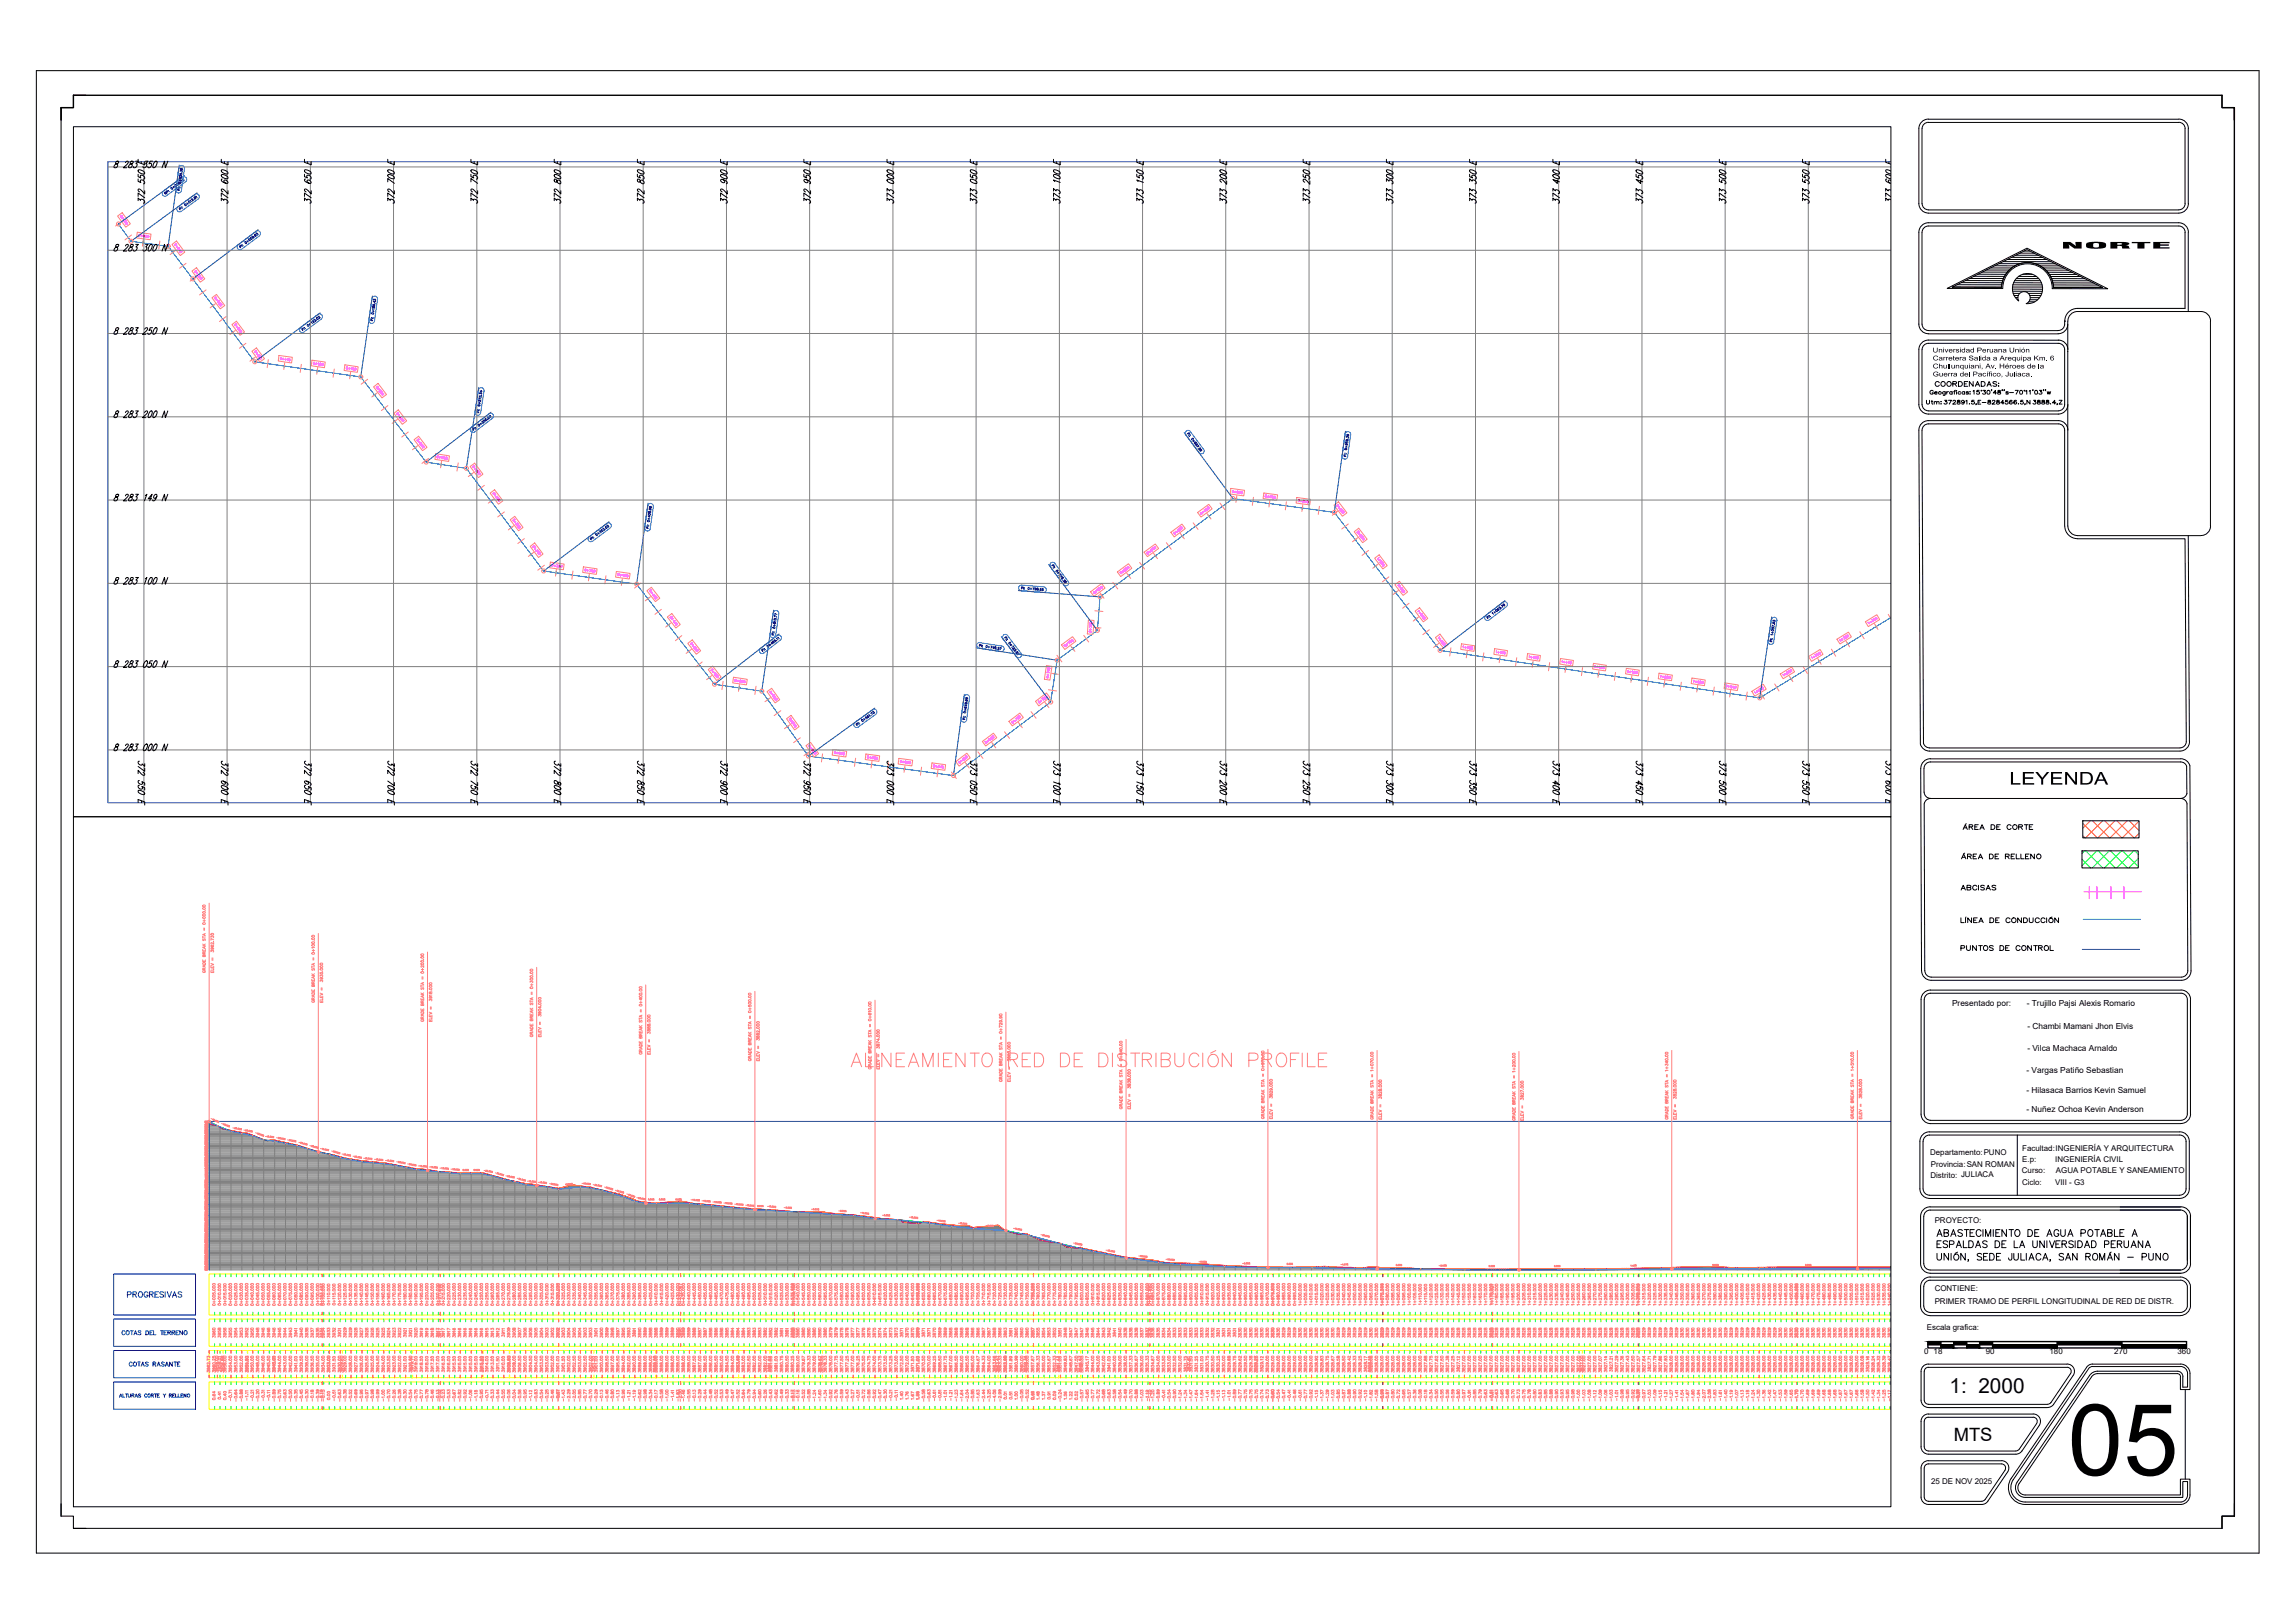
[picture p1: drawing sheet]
<svg xmlns="http://www.w3.org/2000/svg" width="841mm" height="594mm" viewBox="0 0 841 594" stroke-linecap="round" stroke-linejoin="round" font-family="sans-serif">
<defs><g id="words">
<text font-size="36.5" x="757.8" y="540.3">05</text>
<text font-size="7.6" x="714.4" y="510.3">1: 2000</text>
<text font-size="7.2" x="736.4" y="287.4">LEYENDA</text>
<text font-size="6.7" x="716" y="527.9">MTS</text>
<g font-size="5.3">
<text x="572.2" y="75.5" transform="rotate(-90 572.2 75.5)">373 400 E</text>
<text x="633.2" y="75.5" transform="rotate(-90 633.2 75.5)">373 500 E</text>
<text x="693.9" y="74.8" transform="rotate(-90 693.9 74.8)">373 600 E</text>
<text x="40.6" y="184.5">8 283 149 N</text>
<text x="40.6" y="245.5">8 283 050 N</text>
<text x="572.2" y="296" transform="rotate(-90 572.2 296)">373 400 E</text>
<text x="633.2" y="296" transform="rotate(-90 633.2 296)">373 500 E</text>
<text x="693.9" y="295.3" transform="rotate(-90 693.9 295.3)">373 600 E</text>
<text x="718.3" y="305.2">ÁREA DE CORTE</text>
<text x="717.5" y="315.7">ÁREA DE RELLENO</text>
</g>
<g font-size="4.9">
<text x="708" y="142.9">COORDENADAS:</text>
<text x="717.5" y="327.4">ABCISAS</text>
<text x="717.2" y="339">LÍNEA DE CONDUCCIÓN</text>
<text x="717.2" y="349.2">PUNTOS DE CONTROL</text>
</g>
<g font-size="3.1">
<text x="715.3" y="368.5">Presentado por:</text>
<text x="742.7" y="368.6">- Trujillo Pajsi Alexis Romario</text>
<text x="742.9" y="376.7">- Chambi Mamani Jhon Elvis</text>
<text x="742.9" y="385.1">- Vilca Machaca Arnaldo</text>
<text x="742.6" y="393">- Vargas Patiño Sebastian</text>
<text x="742.6" y="400.3">- Hilasaca Barrios Kevin Samuel</text>
<text x="742.6" y="407.3">- Nuñez Ochoa Kevin Anderson</text>
</g>
<g font-size="2.9">
<text x="707.3" y="423">Departamento:PUNO</text>
<text x="741.1" y="421.4">Facultad:INGENIERÍA Y ARQUITECTURA</text>
<text x="741.1" y="425.5">E.p:</text>
<text x="753.2" y="425.5">INGENIERÍA CIVIL</text>
<text x="707.4" y="431.3">Distrito: JULIACA</text>
<text x="707.5" y="427.3">Provincia:SAN ROMAN</text>
<text x="740.9" y="429.7">Curso:</text>
<text x="753.4" y="429.6">AGUA POTABLE Y SANEAMIENTO</text>
<text x="741" y="433.9">Ciclo:</text>
<text x="753.1" y="433.9">VIII - G3</text>
<text x="709" y="448">PROYECTO:</text>
<text x="709" y="472.8">CONTIENE:</text>
<text x="709" y="477.6">PRIMER TRAMO DE PERFIL LONGITUDINAL DE RED DE DISTR.</text>
<text x="706.1" y="487">Escala grafica:</text>
<text x="705.1" y="496.1">0</text>
<text x="708.6" y="496.1">18</text>
<text x="727.7" y="496.1">90</text>
<text x="751.1" y="496.1">180</text>
<text x="774.8" y="496.1">270</text>
<text x="798" y="496.1">360</text>
<text x="707.7" y="543.5">25 DE NOV 2025</text>
</g>
<g font-size="2.7">
<text x="708.2" y="129.1">Universidad Peruana Unión</text>
<text x="708.3" y="132">Carretera Salida a Arequipa Km. 6</text>
<text x="708.3" y="134.9">Chullunquiani, Av. Héroes de la</text>
<text x="708.3" y="137.9">Guerra del Pacífico, Juliaca.</text>
</g>
</g></defs>
<!-- layer: C-ROAD-PROF-VIEW -->
<g fill="none" stroke="#ff7f00" stroke-width=".37">
<path d="M79.5 412.2h.1M79.6 412.3h.1M83.5 413.8v.1M83.6 413.9h.1M83.8 413.9l.2 .1M83.9 414h.5l.4 .4M84.1 413.9l-.1 .2M84.2 413.9l.3 .4 .2-.2M84.3 414l-.2 .1M84.6 414l-.2 .2M84.7 414l.3 .4M85 414.1l-.2 .3"/>
<path d="M85.1 414.1l.4 .4M85.2 414.1l-.3 .3M85.5 414.2l-.3 .3-.3-.4-.2 .2M85.5 414.5l.3-.3 .4 .4M85.5 414.2l.4 .4M85.7 414.2l-.3 .3M85.9 414.3l-.2 .2-.4-.3-.2 .2M86 414.3l.4 .4 .2-.2M86.1 414.3l-.3 .3M86.2 414.4l-.2 .2M86.3 414.7l.8-.2 .4 .4 .2-.3 .5 .5M86.7 414.8l.3-.3 .3 .3"/>
<path d="M86.7 414.5l.4 .3 .2-.2M86.8 414.5l-.7 .1M87.4 414.9l.2-.3 .4 .4 .2-.3 .4 .4 .2-.3 .5 .5 .3-.4M87.4 414.6l.4 .4 .3-.3 .3 .4 .3-.3M87.4 414.6l-.2 .2M87.9 414.7l-.2 .2M88.3 415.1l.2-.3 .6 .4 .4-.3 .5 .5M88.7 415.1l.3-.3 .5 .5M89.1 414.8l-.3 .4-.4-.5-.3 .3M89.3 414.9l.4 .4 .4-.3M89.3 414.9l-.3 .3M89.7 414.9l.5 .5 .3-.3 .6 .5 .3-.3"/>
<path d="M89.8 415l-.4 .3M89.9 415l.5 .5M89.9 415l-.3 .3M90.1 415l.6 .5M90.2 415l-.3 .4M90.3 415.1l.6 .5 .4-.3M90.4 415.1l-.4 .3M90.5 415.5l.3-.4 .5 .5 .3-.2 .4 .4 .1-.2M90.7 415.1l-.4 .4M91 415.2l-.4 .3M91 415.2l.6 .5 .2-.2M91.1 415.2l-.3 .4"/>
<path d="M91.3 415.3l.5 .5M91.5 415.4l-.3 .2M91.9 415.5l-.2 .2M91.9 415.6l.5 .1M92 415.6l-.2 .2M92.5 415.8h-.4M92.5 415.8l.5 .3M92.7 415.9h-.1M92.9 415.9v.1M93 416v.1M93.1 416l.2 .2M93.2 416.1h-.1"/>
<path d="M93.3 416.1l-.1 .1M93.4 416.2h.3M93.5 416.2v.1M93.8 416.3l.1 .1M93.8 416.3v.1M93.9 416.4h.1M94 416.4h.2M94.3 416.5v.1M94.4 416.6l.1 .1M94.6 416.6l-.1 .1M94.6 416.7h.2M94.7 416.7h-.1"/>
<path d="M94.9 416.8l.2 .1M95.1 416.8l-.1 .1M95.2 416.9h.1M95.2 416.9l.3 .1M95.4 416.9l-.1 .1M95.5 417l.2 .1M95.6 417l-.1 .1M95.8 417.1l.2 .1M95.9 417.1l-.1 .1M96 417.3l.8 .2M96.3 417.3h-.1M96.5 417.3l-.1 .1"/>
<path d="M96.8 417.5h-.1M96.9 417.5h.1M98.7 417.7h.1M98.8 417.6l-.1 .1M98.8 417.6l.1 .2M99 417.6l.1 .2M99 417.6l-.1 .2M99.1 417.5l.2 .3 .5-.4 .5 .5 .4-.4M99.2 417.8l.3-.3 .4 .3M99.4 417.5l.3 .3M99.7 417.4l.4 .5 .4-.4 .5 .5 .2-.3 .4 .4M99.9 417.4l-.4 .4-.2-.3-.3 .3"/>
<path d="M100 417.8l.4-.3 .3 .4M100.2 417.5l-.3 .3M100.7 417.9l.3-.3 1.1 .6M101.1 417.7l-.3 .3M101.5 417.8l-.3 .2-.4-.4-.3 .3-.4-.5-.4 .4M101.8 417.8l-.3 .3M102.1 417.9l-.3 .3-.4-.5-.3 .3M102.1 418.2l.3-.2 .4 .4M102.1 417.9l.4 .4M102.3 417.9l-.3 .3M102.6 418l-.3 .3-.3-.4-.3 .2M102.6 418l.4 .4"/>
<path d="M102.7 418.1l-.3 .2M103 418.1l-.3 .3M103.1 418.1l.3 .4M103.2 418.1l-.3 .3M103.3 418.2l-.2 .2M103.3 418.2l.4 .3 .2-.2M103.4 418.2l-.2 .2-.3-.3-.3 .2M103.5 418.2l.4 .4M103.6 418.2l-.2 .3M104.2 418.4l-.2 .2M104.2 418.4l1.2 .5 .2-.2 .3 .3 .2-.2 .3 .3 .1-.2M104.3 418.6l.6-.1 .3 .4"/>
<path d="M104.3 418.4l-.2 .2-.4-.3-.2 .2M104.6 418.5l-.3 .1-.3-.2-.2 .2M105.1 418.6l-.3 .2M105.1 418.8h.8l.2 .2M105.5 418.6l-.2 .3M105.8 418.7l-.2 .2M106.2 418.8l-.2 .2M106.2 419l.2-.1 .2 .2M106.5 418.9l.3 .3 .6-.1M106.6 419.1l.2-.2 .2 .3M106.7 418.9l-.2 .2M107.1 419l-.2 .2"/>
<path d="M107.1 419.2l.4 .1M107.5 419.1l.3 .1M107.6 419.1l-.2 .2M107.7 419.2l-.1 .1M107.7 419.2l.2 .2M107.9 419.2l.4 .1M108 419.2l-.1 .2M108.1 419.2l-.1 .2M108.2 419.3l.2 .2M108.3 419.5h.3M108.6 419.4l-.2 .1M108.7 419.5l.4 .2"/>
<path d="M109 419.5h-.4M109 419.6l1 .1M109.2 419.7l.4 .1M109.4 419.6l-.1 .1M109.7 419.6l-.2 .2M109.7 419.8h.6M110 419.9h.5M110.3 420h.5M110.5 420.1l.4 .1M110.9 420l.3 .3M110.9 420l-.1 .2M111.1 420.1l-.2 .1"/>
<path d="M111.2 420.1l.5 .3M111.2 420.1l-.1 .2M111.3 420.2l-.1 .1M111.6 420.3l-.1 .1M111.7 420.3l.3 .1M111.7 420.3l-.1 .1M111.9 420.3l-.1 .2M112 420.4l.3 .1M112.2 420.4l-.2 .2M112.3 420.5l.1 .2M112.4 420.5l-.1 .1M112.5 420.6l.2 .1"/>
<path d="M112.6 420.6l-.1 .1M112.7 420.6l-.1 .1M112.8 420.6l.1 .2M112.8 420.7l-.1 .1M113 420.7l-.1 .1M113.1 420.7l.1 .1M113.1 420.8h-.1M113.3 420.8l.2 .2M113.4 420.8l-.1 .1M113.5 420.9l-.1 .1M113.6 420.9l.2 .1M113.7 420.9l-.1 .1"/>
<path d="M114 421.1h-.2M114.1 421.1l.9 .3M114.5 421.2h-.1M114.7 421.3h.1M115.1 421.4l.9 .3M115.2 421.4h-.1M115.4 421.4l-.1 .1M115.7 421.5l-.1 .1M116 421.6l-.1 .1M116.1 421.6l.2 .2M116.1 421.7h.1M116.2 421.8l.3 .1"/>
<path d="M116.4 421.7l-.1 .1M116.5 421.9l.3 .1M116.7 421.8l-.1 .1M116.8 421.8l.4 .1M116.9 421.8l-.2 .2M117 421.9l-.1 .1M117.1 421.9l.4 .2M117.5 422l-.2 .1M117.5 422h.2M117.6 422l-.1 .1M117.8 422.1l.3 .1M117.9 422.1l-.1 .1"/>
<path d="M118.4 422.2h-.1M118.5 422.2l.1 .1M118.6 422.2v.1M118.7 422.3h.2M119 422.4h.1M119 422.3v.1M119.2 422.4v.1M119.3 422.4v.1M119.5 422.5h.1M119.6 422.5h.1M119.9 422.6h.1M120.8 422.8h.1"/>
<path d="M120.9 422.8h.1M121.1 422.8l.5 .1M121.4 422.9h.1M121.5 422.9l.2 .2M121.9 422.9l-.2 .2M121.9 423l.3 .2M122 423h-.4M122.2 423l-.2 .1M122.2 423l.3 .3 .1-.2M122.3 423.1l-.1 .1M122.4 423.1l.3 .2 .2-.1M122.5 423.1l-.2 .1"/>
<path d="M122.7 423.1l.3 .3M122.8 423.1l-.2 .2M122.9 423.2l.8 .4M123 423.2l-.1 .2M123 423.4l.2-.1 .3 .3M123.3 423.3l-.2 .2M123.6 423.4l-.2 .2M123.6 423.4l.9 .5 .2-.2 .3 .3 .5-.1M123.7 423.6l.2-.1 .3 .3 .2-.2 .3 .3M123.7 423.4l-.1 .2M124 423.5l-.2 .2M124.3 423.6l-.2 .2"/>
<path d="M124.6 423.6l-.2 .3M124.9 423.7l-.2 .2M124.9 423.8l.3 .2M125 423.8l-.2 .1M125.3 423.9l-.2 .1M125.3 424.1l.1-.2 .2 .2M125.7 423.9l.3 .1M125.7 424l-.2 .1M125.7 424.2h.4M126.1 424.1h.3M126.1 424.1l-.1 .1M126.3 424.1l-.2 .1"/>
<path d="M126.4 424.1l.1 .2M126.7 424.2l-.1 .1M126.8 424.2l.2 .2M126.9 424.2l-.5 .1M127.2 424.3l-.1 .1M127.2 424.3l.3 .2M127.3 424.3l-.4 .1M127.5 424.3l.2 .2 .1-.1M127.5 424.3l-.1 .1M127.5 424.5l.4 .1M127.9 424.4l.2 .2M128 424.4l-.2 .2"/>
<path d="M128.1 424.6l1.6 .1M128.1 424.4l.7 .3M128.1 424.4l-.1 .2M128.4 424.5l-.1 .2M128.8 424.8l.2-.2 .2 .2M128.9 424.6l-.2 .1M129.1 424.8l.3-.2 .3 .3M129.5 424.7l-.2 .2M129.6 424.9l.2-.2 .3 .3M129.6 424.7l.3 .3 .2-.3M129.9 424.7l-.2 .3M130 425l.3-.2 .3 .3"/>
<path d="M130 424.7l.3 .4 .3-.3M130.6 425.1l.3-.2 1 .5M130.7 424.9l.3 .3 .2-.2M130.7 424.9l-.2 .2M131 424.9l-.2 .3-.4-.4-.2 .2M131.1 425.2l.2-.2 .4 .3 .3-.2 .4 .4M131.1 424.9l.4 .4M131.6 425l-.2 .3M131.8 425l.4 .4 .2-.3M131.8 425l-.2 .3M132.1 425.1l-.2 .3M132.2 425.1l.4 .4"/>
<path d="M132.3 425.1l-.3 .3M132.4 425.1l.4 .4M132.6 425.1l.4 .4M132.6 425.1l-.3 .4M133 425.2l-.4 .3M133 425.2l.4 .4 .4-.3 .4 .4 .4-.4 .4 .5M133.1 425.2l-.4 .3M134.1 425.3l-.3 .3-.4-.4-.3 .3M134.9 425.4l-.3 .3-.4-.4-.3 .3M135 425.4l.4 .4 .3-.3M135 425.8l.4-.4 .4 .4M135.1 425.4l-.4 .3"/>
<path d="M135.2 425.4l.4 .4M135.2 425.4l-.4 .4-.4-.5-.4 .4-.4-.4-.4 .3-.4-.4-.4 .3M135.5 425.4l-.3 .4-.5-.5-.3 .4-.5-.4-.3 .3-.3-.4-.4 .3M135.6 425.4l.4 .4 .4-.3 .4 .4M135.7 425.5l.5 .4M135.9 425.5l-.4 .3M136 425.5l.4 .4M136 425.5l-.3 .3M136.2 425.9l.4-.4 .4 .5M136.2 425.5l.4 .4M136.2 425.5l-.4 .3M136.7 425.5l-.4 .4"/>
<path d="M136.8 425.5l.3 .5 .4-.4M136.8 425.5l-.3 .4M136.8 425.9l.4-.3 .4 .4M137 426l.4-.4 .4 .5 .4-.4 .4 .4 .4-.3 .4 .4M137 425.5l.4 .5M137 425.6l-.3 .3M137.6 425.6l.4 .5 .3-.4 .5 .4 .3-.3 .5 .4 .4-.4M137.8 425.6l-.3 .4M138.1 426.1l.4-.4 .5 .4 .3-.3 .5 .4 .4-.3 .4 .4 .4-.3 .4 .4M138.7 425.7l-.5 .4-.5-.5-.4 .4M139.4 426.2l.4-.4 .4 .5M139.5 425.8l-.3 .4-.4-.4-.4 .3-.4-.4-.3 .3"/>
<path d="M139.6 425.8l.4 .5M139.6 425.8l-.3 .4M139.9 425.8l.5 .5 .4-.4M140.3 425.9l-.4 .4M140.4 425.9l.4 .5M140.4 425.9l-.3 .4M140.5 425.9l.5 .5M140.6 425.9l-.3 .4M140.7 426.4l.4-.4 .5 .4M140.7 425.9l.5 .5M141.3 426.4l.3-.3 .4 .4M141.3 426l-.4 .4"/>
<path d="M141.3 426l.5 .4M141.4 426l-.3 .4M141.7 426.1l-.3 .3M141.8 426.1l.4 .4 .3-.3 .3 .3 .6-.1M141.9 426.1l-.4 .3M142.2 426.1l-.3 .3M142.2 426.2l.4 .3M142.4 426.2l-.3 .3M142.6 426.2l-.2 .3-.4-.4-.3 .3M142.9 426.6l.2-.3 .3 .3 .1-.2 .3 .2h.5M143.7 426.4l-.7 .2-.2-.3-.2 .2M144.4 426.6l.2 .1"/>
<path d="M144.5 426.6h-.8M144.6 426.6l-.1 .1M144.7 426.6l.3 .2M144.8 426.6l-.1 .1M145.1 426.7l-.1 .1M145.1 426.7l.1 .2M145.2 426.7l-.1 .1M145.3 426.8l.2 .1M145.4 426.8l-.1 .1M145.5 426.8l-.1 .1M145.6 426.8l.2 .1M145.7 426.8l-.1 .1"/>
<path d="M145.8 426.9l.1 .1M146 426.9l-.1 .1M146 426.9l.4 .2M146.1 426.9l-.1 .1M146.4 426.9l-.1 .2M146.5 427l1.2 .3M146.5 427v.1M147 427.1l-.1 .1M147.5 427.2l-.2 .1M147.6 427.3l.9 .1M147.9 427.2l-.1 .2M148.4 427.4l-.1 .1"/>
<path d="M148.4 427.4l.2 .1M148.8 427.5h-.1M148.9 427.5l.2 .1M149 427.5h-.4M149.3 427.5l-.1 .1M149.3 427.5l.2 .2M149.4 427.5l-.4 .1M149.5 427.5l.2 .3M149.6 427.5l-.1 .2M149.7 427.5l.3 .3M149.8 427.5l-.2 .2M149.9 427.5l.3 .3 .2-.2"/>
<path d="M150 427.5l-.2 .3M150.1 427.5l.3 .4M150.1 427.5l-.2 .3M150.3 427.6l-.2 .2M150.3 427.6l.4 .3h.5M150.5 427.7l-.1 .2M150.6 427.7l.3 .3M150.7 427.7l-.2 .2M150.9 427.8l-.1 .2M150.9 428l.2-.2 .2 .2M151.3 427.9l.7 .3 .2-.2 .2 .3 .3-.3 .4 .4 .3-.3 .3 .3M151.4 427.9l-.2 .1"/>
<path d="M151.5 427.9l.7 .4M151.6 427.9l-.2 .2M152 428l-.2 .2M152.3 428.3l.3-.3 .3 .3M152.3 428l.3 .3 .3-.3M152.4 428l-.3 .2M152.9 428l.3 .4 .3-.3 .4 .3M153 428l-.2 .3M153.1 428.1l.3 .3M153.2 428.1l-.3 .2M153.4 428.4l.3-.3 .3 .4M153.9 428.1l-.3 .3"/>
<path d="M153.9 428.2l.3 .3 .3-.3 .3 .4M154 428.2l-.3 .2M154.1 428.2l.4 .3M154.2 428.2l-.3 .3M154.3 428.2l.3 .3M154.3 428.2l-.2 .3M154.7 428.2l-.3 .3M154.7 428.2l.4 .4 .2-.3M154.8 428.2l-.3 .3M154.9 428.3l.4 .3M155 428.3l-.3 .2M155.1 428.3l.3 .3"/>
<path d="M155.2 428.3l-.3 .3M155.3 428.3l.4 .3 .3-.3M155.5 428.3l.4 .3 .3-.3 .2 .4M155.5 428.3l-.3 .3M155.8 428.3l-.3 .3M155.9 428.3l.3 .4 .3-.3 .3 .4 .3-.3 .3 .3M156.8 428.4l-.3 .3M157.3 428.5l-.3 .3-.4-.4-.2 .3M157.3 428.8l.3-.2 .2 .3M157.3 428.5l.4 .3 .2-.2M157.4 428.6l-.1 .2-.3-.3-.3 .2-.4-.4-.3 .4-.4-.4-.2 .3M157.5 428.8l.2-.2 .4 .3"/>
<path d="M158 428.9l.2-.2 .2 .2M158 428.6l.2 .3M158 428.6l-.2 .3M158.3 428.7l-.2 .2M158.4 428.7l.3 .2 .1-.1M158.5 428.7l-.2 .2M158.9 428.8l.1 .2M158.9 428.8l-.4 .1M159.1 428.8l.1 .2M159.1 428.8l-.2 .2M159.2 428.9l-.1 .1M159.3 428.9h.3"/>
<path d="M159.4 428.9l-.1 .1M159.5 428.9l.3 .2M159.9 428.9l-.1 .1M159.9 428.9l.6 .2M160 429v.1M160.6 429.1h.1M160.8 429.1h.1M160.9 429.1h.1M161.1 429.1v.1M161.2 429.2h.1M161.2 429.1v.1M161.4 429.2h.1"/>
<path d="M161.6 429.2h.1M161.8 429.2h-.1M161.8 429.2h.1M161.9 429.2h.4M162.3 429.2l.1 .1M162.5 429.2l-.1 .1M162.5 429.2l.1 .1M162.6 429.2l-.1 .1M162.7 429.2l.1 .2M162.8 429.2l-.1 .1M162.9 429.2l.1 .2M163 429.2l-.1 .2"/>
<path d="M163.1 429.2l.3 .1M163.1 429.3v.1M163.3 429.3l.1 .1M163.5 429.3l.1 .1M163.5 429.3l-.1 .1M163.6 429.3l.2 .1M163.7 429.3l-.2 .1M163.9 429.4l.1-.1 .2 .2M164.2 429.3l-.5 .1M164.2 429.3l.3 .2 .2-.2M164.4 429.3l-.2 .2M164.4 429.5l.6-.1 .2 .2 .2-.2 .2 .2 .3-.2 .3 .3 .2-.3 .2 .3 .3-.2 .3 .3"/>
<path d="M164.4 429.3l.3 .2 .2-.2M164.8 429.3l.6 .3M165.5 429.6l.7-.2 .2 .3 .3-.3 .3 .4M166.1 429.4l-.3 .3-.2-.3-.3 .2M166.3 429.7l.3-.3 .2 .3M166.8 429.7l.3-.2 .3 .3M167.2 429.5l-.3 .2M167.3 429.5l.3 .3 .3-.3 .3 .4M167.4 429.5l-.3 .3M167.5 429.5l.3 .3 .2-.2M167.5 429.5l-.2 .3M167.7 429.5l.3 .4"/>
<path d="M167.7 429.5l-.2 .3M168.1 429.6l.3 .3 .3-.3M168.2 429.6l-.3 .3M168.3 429.6l.3 .3 .3-.3M168.4 429.6l-.3 .3M168.5 429.6l.3 .3M168.6 429.6l-.3 .3M168.6 429.6l.3 .3 .4-.3M168.9 429.6l.2 .3 .3-.3 .5 .3 .3-.3 .4 .3 .3-.4 .4 .4M169 429.6l.4 .3M169.1 429.6l-.3 .3M169.4 429.6l.3 .3 .3-.3 .4 .3 .4-.3 .3 .3 .4-.4 .4 .4"/>
<path d="M169.8 429.6l-.3 .3-.3-.3M171.3 429.9l.4-.4 .3 .4M171.9 429.5l-.4 .4-.4-.4-.3 .4-.4-.3-.4 .3-.3-.3-.4 .3M172 429.5l.4 .4M172.1 429.5l-.4 .4-.4-.4-.3 .4-.4-.3-.4 .3-.3-.3M172.2 429.5l.4 .4M172.2 429.5l-.4 .4M172.3 429.5l.4 .4M172.4 429.5l-.4 .4M172.5 429.5l.4 .4 .4-.4M172.6 429.5l-.4 .4-.4-.4M172.7 429.5l.4 .4"/>
<path d="M172.8 429.5l-.4 .4M172.9 429.5l.4 .4M173 429.5l-.5 .4M173 429.5l.4 .4 .5-.4M173.1 429.9l.4-.4 .5 .4 .4-.5 .5 .5 .5-.5 .4 .5M173.2 429.5l-.5 .4M173.2 429.5l.4 .4 .5-.4 .5 .4 .4-.5 .5 .5 .4-.5 .4 .5M173.4 429.5l.4 .4M173.8 429.9l.5-.5 .4 .5 .5-.5 .4 .5 .5-.4 .4 .4M175.7 429.4l.4 .5 .4-.4M175.7 429.4l-.4 .5-.5-.5-.4 .5-.5-.4M176.2 429.5l-.4 .4"/>
<path d="M176.3 429.5l.4 .4 .3-.3M176.3 429.9l.4-.4 .5 .5M176.3 429.5l-.3 .4-.5-.5-.4 .5-.5-.5-.4 .5-.5-.4-.4 .4M176.5 429.5l.4 .5M176.9 429.6l-.4 .3M176.9 429.6l.5 .5 .3-.3M177.1 429.6l.5 .5M177.2 429.6l-.4 .4M177.3 429.7l-.3 .3M177.4 429.7l.4 .5M177.4 429.7l-.3 .3M177.6 429.7l-.3 .3"/>
<path d="M177.6 430.1l.3-.3 .4 .4M177.6 429.7l.5 .5M178 429.9l-.3 .2M178.3 430l-.3 .2M178.3 430l.5 .3 .2-.2M178.4 430l-.2 .2M178.6 430.3l.2-.2 .4 .3M178.7 430l-.2 .3-.4-.4-.2 .3M178.9 430.4l.2-.2 .3 .3 .5-.1M179.2 430.5l.2-.3 .2 .3h.8M179.3 430.2l-.3 .2-.5-.4-.2 .2M179.7 430.3l-.2 .2"/>
<path d="M179.9 430.6l.4 .1M180.3 430.5l.4 .1M180.4 430.7l.4 .1M180.8 430.6l-.1 .2M180.8 430.6l.2 .2M181 430.7l-.2 .1M181 430.8l.3 .1M181.2 430.8l-.1 .1M181.3 430.8l.3 .1M181.4 430.8l-.1 .1M181.5 430.8l-.1 .2M181.6 430.8l.2 .3"/>
<path d="M181.8 430.9l-.1 .2M181.8 430.9l.3 .2M181.9 431l-.1 .1M182.2 431l-.1 .1M182.2 431.2l.4 .1M182.5 431.1h-.6M182.6 431.1l.9 .3M182.7 431.1l-.2 .2M182.8 431.2l-.1 .1M182.8 431.2l.3 .3M182.9 431.2l-.1 .1M183.2 431.3l-.2 .1"/>
<path d="M183.2 431.5h.6M183.8 431.6l.3 .2M184.1 431.5l-.6 .1M184.1 431.6l.2 .3M184.2 431.6l-.2 .1M184.4 431.9h1M184.5 431.6l-.2 .2M184.7 431.7l-.5 .1M184.8 431.8l.3 .2M184.9 431.8l-.2 .1M185.2 431.9l-.2 .1M185.2 432l.3 .1"/>
<path d="M185.7 432l-.1 .1M185.8 432l.2 .2M185.9 432.1h-.5M186 432.1l-.1 .1M186.1 432.1l.1 .1M186.1 432.2h.1M186.3 432.2h-.1M186.4 432.2v.1M186.5 432.3h.1M186.6 432.3h.1M186.8 432.4h.1M187 432.4h.1"/>
<path d="M187.4 432.5h.2M187.7 432.5h.1M188 432.6h.1M188.2 432.6v.1M188.5 432.7h.1M188.7 432.7h.1M188.8 432.7h.1M188.9 432.7v.1M189 432.8h.2M189.3 432.8l.4 .2M189.4 432.9h-.1M189.7 432.9l-.1 .1"/>
<path d="M189.8 432.9l.1 .2M189.8 433h-.1M189.9 433.1l.3 .1M190.1 433l-.1 .1M190.2 433l.3 .3M190.3 433l-.2 .2M190.3 433.2l.1-.2 .3 .3 .2-.2 .3 .4 .3-.2M190.6 433.1l-.2 .2M190.7 433.1l.3 .3M190.7 433.1l-.2 .2M191 433.2l-.2 .2M191.1 433.5l.2-.2 .5 .4"/>
<path d="M191.1 433.2l1.2 .6M191.2 433.2l-.2 .2M191.5 433.3l.5 .4M191.6 433.3l-.2 .2M191.9 433.3l-.2 .3M192 433.4l.5 .5 .3-.3 .4 .4 .3-.4 .5 .5 .3-.5M192.1 433.4l-.3 .3M192.2 433.8l.3-.3 .4 .5 .4-.4 .4 .4M192.3 433.5l-.2 .3M192.6 433.9l.3-.3 .5 .4M192.6 433.5l-.3 .3M193.1 433.6l-.4 .3-.5-.5-.3 .3"/>
<path d="M193.2 433.6l.2 .4 .5-.4 .4 .5M193.3 434l.4-.4 .4 .5M194.2 433.6l-.5 .5M194.2 433.6l.6 .5M194.3 434.1l.3-.4 .5 .5M194.4 433.6l.5 .5M194.5 433.6l-.4 .5M194.8 433.7l-.4 .4M194.8 433.7l.6 .5M195 433.7l-.5 .4-.5-.5-.4 .4M195.1 433.8l.4 .4M195.1 433.8l-.4 .3"/>
<path d="M195.4 433.8l-.3 .4M195.5 433.8l.4 .5M195.6 433.8l-.4 .4M195.7 433.8l.5 .5M195.7 433.8l-.3 .4M196 433.9l-.3 .3-.4-.4-.4 .3M196 434.3l.4-.4 .4 .5M196.2 433.9l.3 .4 .3-.3M196.2 433.9l-.3 .4M196.5 434l-.3 .3M196.6 434l.3 .4 .2-.3M196.7 434l-.4 .3-.4-.4-.3 .3"/>
<path d="M196.7 434.3l.3-.2 .3 .3 .3-.3 .3 .3 .3-.2 .3 .3 .7-.1M196.8 434l.4 .4 .2-.3 .3 .3 .2-.2 .2 .3 .3-.2M197.2 434.1l.3 .3 .3-.2M197.3 434.1l-.3 .3M198.5 434.3l.2 .2M198.5 434.3l-.6 .1M198.8 434.4l-.1 .1M198.9 434.4l.2 .2M199 434.4l-.2 .1M199.1 434.4l.2 .2M199.3 434.4l-.1 .2M199.3 434.4l.2 .2"/>
<path d="M199.5 434.4l-.2 .2M199.5 434.4l.2 .3M199.6 434.5l-.1 .1M199.6 434.6l.3 .1M199.9 434.5l-.1 .2M200 434.5l.3 .2M200.1 434.5l-.1 .2M200.4 434.6l-.1 .1M200.4 434.6l.1 .1M200.6 434.6l-.2 .1M200.6 434.6l.4 .2M200.7 434.7h-.1"/>
<path d="M201.2 434.7l-.1 .1M201.2 434.7l.4 .2M201.3 434.7l-.4 .1M201.6 434.8l-.1 .1M201.7 434.8l.6 .3M201.8 434.8l-.1 .1M202.3 434.9h-.5M202.3 434.9l1.1 .4 .3-.2M202.4 434.9l-.1 .1M202.6 434.9l-.2 .2M202.6 434.9l.1 .3 .2-.2M202.8 435.2l.2-.2 .2 .2"/>
<path d="M203.4 435l-.3 .2M203.4 435.1l.3 .2M203.5 435.1l-.2 .1M203.6 435.1l.3 .3M203.9 435.2l-.1 .1M204 435.2l.3 .3M204.1 435.2l-.2 .2M204.2 435.2l.3 .3M204.3 435.2l-.7 .1M204.4 435.2l-.2 .3M204.5 435.2l.3 .3M204.6 435.2l-.2 .3"/>
<path d="M204.7 435.2l.2 .3M204.8 435.3l-.3 .2M204.8 435.2l.3 .3M205.1 435.2l.3 .3M205.2 435.2l-.3 .3M205.3 435.1l.3 .4M205.4 435.1l.3 .3M205.5 435.1l-.5 .4M205.6 435.1l.3 .3 .5-.6 .5 .5 .8-.8 .7 .7M206.1 434.9l.4 .4M206.2 435.4l-.5-.4-1 .5M206.8 434.7l.6 .5"/>
<path d="M207.4 434.6l.7 .6 1.1-1.1 .9 .9M207.8 434.4l.7 .8M208.1 434.4l.7 .7M208.2 435.2l-.7-.7-.8 .8-.5-.4-.7 .6M208.2 434.4l-1 .9-.5-.6-.6 .7-.4-.4M208.2 434.3l.8 .8M208.4 434.3l.8 .8M208.4 434.3l-.9 .9-.5-.5-.7 .7-.3-.5M208.5 434.3l.8 .8M208.6 434.2l.9 .8M208.7 434.2l-1 1-.6-.5M208.9 434.1l-1.1 1.1-.6-.6-.8 .7"/>
<path d="M208.9 434.1l.9 .9 .9-.9 .7 .8 .6-.6M209.1 434.1l.9 .9M209.4 434l.9 .9 .8-.7M209.4 434l-1.1 1.2M209.5 434l1 .9 .7-.7 .6 .6M209.6 434l-1.2 1.2M209.7 434l.9 .9 .8-.7 .5 .6 .4-.4M209.8 434l-1.2 1.1-.7-.7-.9 .9-.5-.5M209.9 434l.9 .9 .7-.7 .6 .6M210 434l-1.1 1.1M210.4 434.1l-.9 .9M210.5 434.1l.7 .8 .6-.6"/>
<path d="M210.6 434.1l-.9 .9-.9-.8M210.9 434.9l-.8-.9-1 1.1M211.9 434.3l.6 .4 .3-.3 .4 .4M212.4 434.4l.4 .3M212.5 434.4l-.5 .4M212.6 434.7l-.4-.4-.6 .5-.7-.7-.9 .9M212.6 434.4l.4 .4 .3-.4M212.6 434.4l-.4 .4-.5-.5-.6 .6-.8-.8-1.1 1M212.6 434.7l.4-.3 .3 .4M213.1 434.4l-.3 .3M213.2 434.4l.4 .4M213.3 434.8l.3-.3 .4 .4"/>
<path d="M213.4 434.5l.4 .3 .3-.2M213.4 434.5l-.3 .3M213.8 434.5l-.3 .3M213.8 434.5l.4 .4M213.9 434.5l-.3 .3M213.9 434.9l.3-.3 .4 .3M214 434.5l.4 .4M214.1 434.9l.3-.3 .3 .3 .3-.2 .4 .3 .3-.3 .3 .4 .2-.3 .4 .3 .2-.2M214.6 434.6l-.3 .3M214.6 434.9l.3-.2 .3 .3M214.6 434.6l.3 .3 .3-.2 .3 .3 .3-.3 .3 .4M214.7 434.6l-.3 .3"/>
<path d="M215.1 435l.3-.3 1 .4 .2-.2 .4 .3M215.5 434.7l-.2 .3M216.3 434.8l-.2 .3M216.4 434.8l.8 .4M216.5 434.8l-.3 .3M217.1 435l-.2 .2M217.3 435.1l-.1 .1M217.3 435.2l.4 .1M217.6 435.2h-.6M217.7 435.2l.2 .2M217.7 435.2l-.1 .1M217.9 435.2l-.2 .2"/>
<path d="M218 435.2l.1 .2M218 435.3l-.1 .1M218.1 435.4l.2 .1M218.3 435.3l-.1 .2M218.4 435.4l.2 .1M218.5 435.4l-.1 .1M218.5 435.5l.5 .1M218.8 435.5h-.1M219.1 435.5l-.1 .1M219.1 435.6l.4 .1M219.5 435.6l-.1 .1M219.6 435.6l.3 .2"/>
<path d="M219.7 435.6l-.1 .1M219.9 435.7v.1M220 435.8h.2M220.4 435.8l-.1 .1M220.5 435.9h.2M220.8 436h.1M220.9 436h.1M221 436h.1M221.1 436h-.1M221.2 436.1l.9 .3M221.5 436.1l-.1 .1M221.8 436.1l-.1 .2"/>
<path d="M222.1 436.2l-.1 .1M222.2 436.2l.2 .2M222.2 436.3v.1M222.3 436.4l.3 .1M222.5 436.3l-.1 .2M222.6 436.3l.3 .3M222.7 436.3l-.2 .2M222.8 436.4l-.1 .2M222.9 436.4l.3 .3M223 436.6l.1-.1 .3 .3M223 436.4l-.2 .2M223.3 436.5l-.2 .2"/>
<path d="M223.3 436.5l.9 .5 .2-.2M223.4 436.5l-.1 .2M223.7 436.6l-.2 .2M224 436.6l-.2 .3M224 436.7l.5 .4 .2-.3 .5 .5 .3-.3 .5 .5M224.1 436.9l.2-.2 .4 .4 .3-.2 .5 .5 .2-.3M224.1 436.7l-.2 .2-.4-.3-.1 .1M224.5 436.8l.4 .4M224.6 436.8l-.2 .2M224.9 436.9l-.3 .2M225.3 437l-.3 .2M225.6 437l-.3 .3"/>
<path d="M225.7 437.1l.5 .5M226 437.1l-.3 .3-.5-.5-.3 .3M226.1 437.1l.6 .6M226.2 437.1l-.3 .4M226.5 437.2l-.4 .4M226.6 437.3l.6 .6 .4-.3M226.6 437.3l-.3 .3M226.8 437.3l-.3 .4-.6-.6-.3 .3M226.9 437.3l.6 .7 .4-.3M226.9 437.3l-.3 .4M227.1 437.4l-.4 .3M227.1 437.4l.7 .7 .3-.4"/>
<path d="M227.2 437.4l-.3 .4M227.3 437.5l-.3 .3-.7-.6-.3 .3M227.4 438l.3-.4 .6 .6M227.4 437.5l.6 .6M227.4 437.5l-.3 .4M228 438.1l.2-.3 .6 .6 .3-.3 .6 .7M228 437.7l.5 .6M228 437.7l-.3 .3M228.4 437.9l-.3 .3M228.5 437.9l-.3 .3M228.5 438.3l.3-.3 .6 .6 .3-.3M228.5 437.9l.6 .6"/>
<path d="M228.6 438l-.3 .2M228.9 438l-.3 .3M229 438.5l.3-.3 .7 .7 .4-.4M229.2 438.1l-.3 .3M229.3 438.6l.3-.4 .7 .8M229.4 438.2l-.3 .3M229.5 438.7l.4-.3 .7 .7M229.8 438.8l.3-.3 .8 .7 .3-.4M230 438.4l-.4 .3M230.2 438.5l-.3 .3M230.3 439l.4-.4 .8 .9 .3-.4M230.4 438.5l.8 .8 .3-.3 .9 .8"/>
<path d="M230.5 438.6l-.3 .3M230.8 438.7l-.4 .4M230.9 438.7l-.4 .4M231 438.8l.8 .8M231 438.8l-.3 .3M231.3 438.8l.8 .9M231.3 438.9l-.3 .3M231.4 438.9l-.3 .4M231.7 439l-.4 .4M231.8 439.6l.4-.3 .7 .7 .3-.3 .4 .4M231.8 439.1l.9 .8 .4-.3M231.9 439.1l-.3 .4"/>
<path d="M232.1 439.2l-.4 .4M232.3 439.3l-.3 .3M232.4 439.3l-.3 .4M232.5 439.9l.3-.4 .6 .6 .1-.2M232.5 439.4l.7 .6 .3-.2 .8 .4 .6-.1M232.6 439.4l-.4 .4M232.7 439.5l-.3 .3M232.9 439.6l-.3 .3M233.3 439.7l-.3 .3M233.7 439.9l-.2 .2M248.6 440l.7 .7M248.9 440l-.7 .7-.7-.6-.6 .6"/>
<path d="M248.9 440l.8 .7M249.4 439.9l.8 .8M249.5 439.9l-.8 .8M249.6 439.9l.7 .8M249.6 439.9l-.7 .8M233.7 440.1l.6-.1 .2 .3M234.1 440l-.1 .2M234.4 440.3l.2-.2 .3 .3M234.6 440.3l.2-.2 .3 .4M235 440.4l.2-.2 .4 .3M235 440.1l.4 .4M235.1 440.2l-.2 .2"/>
<path d="M235.4 440.2l-.3 .2M235.4 440.2l.4 .4M235.6 440.2l-.3 .3M235.6 440.5l.3-.3 .4 .5M235.7 440.2l.4 .4M235.7 440.2l-.3 .3M236 440.2l-.3 .3M236.1 440.3l.4 .4 .3-.3M236.2 440.3l-.3 .3M236.2 440.6l.3-.3 .4 .4M236.3 440.3l.4 .4M236.3 440.3l-.3 .3"/>
<path d="M236.3 440.7l.4-.4 .4 .4M236.8 440.7l.3-.3 .3 .3M236.9 440.4l.4 .3M237 440.4l-.4 .3M237 440.7l.3-.3 .3 .3M237.5 440.5l-.3 .2M237.5 440.7l.3-.2 .2 .2M237.5 440.5l.3 .2M237.6 440.5l-.3 .2M237.9 440.7l.2-.2 .2 .2M238.1 440.7l.2-.2 .7 .2M238.4 440.6l-.2 .1-.3-.2-.2 .2"/>
<path d="M238.6 440.7h.3M239 440.7h.1M239.2 440.7h.1M239.3 440.7h.1M239.4 440.7h-.1M239.5 440.7h.1M239.7 440.7h.1M239.9 440.7h.1M240.1 440.7h.1M240.2 440.7h.1M240.4 440.7h.1M240.6 440.7h.1"/>
<path d="M240.7 440.7h-.1M240.8 440.7h.1M240.9 440.7h-.1M240.9 440.6l.1 .1M241 440.6l-.1 .1M241.1 440.6l.1 .1M241.2 440.6l-.1 .1M241.3 440.6l.1 .1M241.4 440.6l.2 .1M241.5 440.6l-.2 .1M241.5 440.7h.3M241.8 440.6l.1 .1"/>
<path d="M241.8 440.6l-.1 .1M241.8 440.7l.2-.2 .3 .2M241.9 440.5l.6 .2M242.4 440.7l.2-.2 .2 .2M242.4 440.5l-.2 .2M242.4 440.5l.2 .2 .2-.2 .2 .2M242.9 440.7l.3-.2 .2 .2M243 440.5l-.3 .2M243.3 440.7l.3-.3 .3 .3M243.3 440.5l.2 .2M243.4 440.7l.4-.3 .3 .3M243.9 440.4l.3 .3"/>
<path d="M244 440.4l-.3 .3M244.1 440.4l.3 .3M244.2 440.4l-.5 .3-.3-.2-.3 .2-.2-.2M244.2 440.7l.4-.4 .4 .4M244.2 440.4l.4 .3M244.4 440.4l-.4 .3M244.4 440.7l.4-.4 .3 .4M244.4 440.4l.4 .3M244.9 440.3l.4 .4M245 440.3l-.5 .4M245.1 440.7l.5-.5 .5 .5M245.1 440.3l.4 .4"/>
<path d="M245.2 440.3l-.5 .4M245.3 440.7l.4-.5 .5 .5M245.3 440.3l.4 .4M245.3 440.3l-.4 .4M245.4 440.3l.5 .4M245.9 440.2l.5 .5M245.9 440.2l-.5 .5M246 440.7l.5-.5 .6 .5 .6-.6 .7 .6M246.2 440.2l-.6 .5M246.2 440.7l.5-.5 .6 .5 .6-.6 .7 .6M246.2 440.2l.6 .5M246.3 440.2l-.5 .5"/>
<path d="M246.3 440.7l.6-.5 .6 .5M246.4 440.2l.6 .5M246.7 440.7l.6-.6 .5 .6M247.4 440.1l.6 .6M247.4 440.7l.7-.7 .6 .7M247.9 440.7l.8-.7 .8 .7M248.2 440l.7 .7M248.3 440l-.6 .7-.6-.6-.6 .6-.4-.5M248.3 440.7l.8-.8 .7 .8M248.4 440l.7 .7M248.5 440l-.7 .7M248.5 440.7l.8-.8 .7 .8"/>
<path d="M249 440.7l.8-.7 .8 .7M249.9 440l-.7 .7M250 440l.7 .7M250.1 440l-.7 .7M250.1 440.7l.6-.5 .6 .5M250.2 440.1l-.6 .6M250.3 440.1l.6 .6M250.4 440.1l-.6 .6M250.9 440.2l-.6 .5M250.9 440.2l.5 .5M251 440.2l-.5 .5M251.2 440.7l.4-.4 .4 .4"/>
<path d="M251.3 440.3l-.5 .4M251.4 440.3l.3 .4 .3-.3 .3 .3M251.4 440.3l-.3 .4-.6-.6-.6 .6M251.7 440.3l-.3 .4M251.8 440.4l.3 .3 .3-.2M251.9 440.4l-.3 .3-.5-.5-.5 .5M252.2 440.4l-.3 .3M252.2 440.5l.7 .2M252.8 440.5l-.5 .2M252.9 440.5l.2 .3 .2-.2M253 440.6l-.2 .1M253 440.7l.1-.1 .2 .2"/>
<path d="M253.3 440.6l.2 .2M253.4 440.7l-.1 .1M253.4 440.8h.3M253.6 440.8l.3 .1M253.9 440.7l-.1 .1M254 440.7l.2 .2M254 440.7l-.1 .2M254.4 440.8l.1 .1M254.5 440.8l-.1 .1M254.6 440.9h.1M254.7 440.9h.1M254.8 440.9l-.1 .1"/>
<path d="M254.9 440.9v.1M255.4 441h.2M255.7 441h.1M255.8 441h-.1M255.8 441h.1M255.9 441h.1M256.1 441v.1M256.2 441l.1 .1M256.3 441l-.1 .1M256.4 441l.9 .2M256.5 441l-.1 .1M257.7 441l-.5 .2"/>
<path d="M257.7 441.1l.2 .2M257.8 441.1l-.4 .1M257.9 441.1l.2 .2M258 441.1l-.2 .2M258.1 441.1l.2 .2M258.2 441.1l-.2 .2M258.3 441.1l.2 .2M258.3 441.1l-.1 .2M258.6 441.2l-.1 .1M258.7 441.2l.2 .1M258.8 441.2l-.5 .1M258.9 441.2l.2 .2"/>
<path d="M259 441.2l-.2 .1M259.1 441.2l.2 .2M259.2 441.2l-.2 .2M259.3 441.2l.2 .2 .2-.1M259.3 441.2l-.1 .2M259.3 441.4l.2-.2 .2 .2M259.7 441.3l1 .3M259.8 441.3l-.1 .1M259.9 441.3l1 .3M260 441.3l-.2 .1M260.8 441.3l-.2 .2M260.9 441.3l.2 .3 .2-.2 1 .3"/>
<path d="M261.1 441.4l-.1 .2M261.8 441.4l-.1 .2-.3-.2-.6 .2M261.9 441.5l.2 .2 .2-.2M261.9 441.5l-.1 .1M262.2 441.7l.3-.2 .2 .2M262.2 441.5l.3 .2M262.4 441.7l.2-.2 .3 .3M262.8 441.6l-.2 .1M262.8 441.6l.7 .2M262.9 441.6l-.2 .1M263 441.6l.7 .2M263.1 441.6l-.2 .2"/>
<path d="M263.6 441.6l-.2 .2M263.6 441.6l.3 .2 .2-.2M263.8 441.6l-.2 .2M263.8 441.6l.7 .3 .2-.2M263.9 441.6l-.2 .2M264 441.6l.3 .3M264.6 441.7l-.2 .2M264.7 441.7l.6 .3M264.9 441.7l.1 .3 .7-.2M264.9 441.8l-.7 .1M265.4 441.8l-.2 .2M265.7 441.8l.6 .3"/>
<path d="M266.2 441.9l-.8 .1M266.3 441.9l.2 .2 .2-.2M266.3 441.9l-.1 .2M266.3 442.1l.6-.2 .2 .3M266.6 441.9l.3 .2M266.8 442.1l.2-.1 .3 .2M267.2 442l-.2 .1M267.3 442l.6 .3M267.3 442l-.1 .2M267.4 442l.3 .2 .1-.1M267.5 442l-.2 .2M267.9 442.1l.2 .2"/>
<path d="M268 442.1l-.2 .1M268.1 442.1l.2 .2M268.1 442.1l-.1 .2M268.3 442.1l.2 .2 .1-.2M268.3 442.1l-.2 .2M268.3 442.3h.4M268.7 442.1l.2 .3M268.8 442.1l-.2 .2M268.8 442.1l.3 .3 .2-.2M269 442.2l-.2 .2M269.1 442.2l.5 .2 .2-.2M269.1 442.2l-.1 .2"/>
<path d="M269.3 442.2l.6 .2M269.8 442.4l.7-.1 .2 .2M269.9 442.2l.2 .3 .2-.2 .2 .2 .1-.2 1.1 .3M270.1 442.3l-.2 .1M270.9 442.4l-.2 .1M271.2 442.4l.3 .2M271.3 442.4l-.7 .1M271.4 442.6l.2-.2 .3 .3M271.8 442.4l-.2 .2M271.8 442.4l.3 .3 .2-.3M271.9 442.4l-.2 .3M272 442.4l.3 .3"/>
<path d="M272.1 442.4l-.2 .3M272.2 442.4l.2 .3M272.4 442.4l.3 .3M272.4 442.4l-.2 .3M272.5 442.7l.3-.2 .3 .3M272.6 442.5l.3 .2 .2-.2M272.6 442.5l-.2 .2M272.7 442.7l.3-.2 .2 .3M273 442.8l.3-.3 .4 .3 .3-.2 .3 .3M273.2 442.5l.3 .3M273.5 442.5l-.3 .3M273.5 442.5l.3 .4 .3-.3 .4 .3 .3-.3"/>
<path d="M273.6 442.5l-.2 .3M273.8 442.6l.2 .3 .3-.3 .3 .3 .4-.2M273.8 442.6l-.3 .2M274.9 442.6l.3 .4M275.6 442.7l-.3 .3M275.7 442.7l.3 .4M275.8 442.7l-.4 .3-.3-.3-.2 .2-.4-.3-.3 .3M275.9 442.7l.4 .4M276 442.7l-.3 .3-.4-.3-.2 .2-.5-.3-.3 .3M276 442.7l.5 .4 .3-.3M276.1 442.7l-.2 .3-.5-.3-.2 .3M276.3 442.7l.3 .4 .4-.3"/>
<path d="M276.3 442.7l-.3 .4M276.3 443.1l.3-.4 .4 .4M276.4 442.7l.4 .4M276.5 442.7l-.4 .4M276.8 442.8l.4 .3M277 442.8l.4 .3 .3-.3M277.1 442.8l-.3 .3M277.2 442.8l.4 .3M277.3 442.8l-.3 .3M277.4 442.8l.3 .3M277.5 442.8l-.4 .3M277.6 442.8l.3 .3 .8-.2"/>
<path d="M277.7 443.1l.3-.3 .3 .3M278.5 442.9l-.3 .2M278.6 442.9l.2 .2 .2-.2 .2 .2 1.5-.1M278.8 442.9l.2 .2 .2-.2 .1 .2 .9-.1M278.8 442.9l-.7 .2-.3-.3-.3 .3M280.7 443l.1 .2M280.8 443l-.1 .1M280.9 443l.1 .2M281 443l-.1 .2M281.1 443l.1 .2M281.2 443.1l-.1 .1M281.2 443.1h.3"/>
<path d="M281.3 443.1l-.1 .1M281.5 443.1l.1 .1M281.6 443.1l.2 .1M281.7 443.1l-.2 .1M281.7 443.2h.3M282 443.1l-.1 .1M282.1 443.1l.1 .2M282.2 443.1l-.1 .2M282.2 443.1l.3 .1M282.3 443.2l-.1 .1M282.4 443.2l.2 .1M282.6 443.2h.4"/>
<path d="M282.7 443.2l-.1 .1M283 443.2l1 .3 .2-.3M283.7 443.4l.2-.2 .3 .3 .2-.3 .2 .3M284 443.2l-.2 .3-.3-.3-.1 .2-.5-.2-.2 .1M284.1 443.2l.2 .3 .3-.2M284.5 443.3l.3 .2M284.7 443.5l.2-.2 .2 .2M285.1 443.3l-.3 .2M285.1 443.3l.3 .3 .2-.3M285.2 443.3l-.7 .2M285.3 443.3l.2 .3 .2-.2M285.4 443.3l-.2 .2"/>
<path d="M285.5 443.3l.2 .3M285.7 443.3l.2 .3M285.9 443.6l.2-.2 .2 .2M285.9 443.4l.2 .2M285.9 443.4l-.2 .2M286 443.6l.2-.2 .3 .2M286.4 443.4l-.2 .2M286.5 443.4l.2 .2M286.6 443.4l-.2 .2M286.7 443.4l.6 .3M286.8 443.5l-.3 .1M287.2 443.5l-.5 .1"/>
<path d="M287.3 443.5h.3M287.6 443.5l.6 .2M287.7 443.5l-.5 .2M287.7 443.7h.3M288.7 443.6l-.4 .1M289 443.6l.5 .1M289 443.6l-.9 .1M289.6 443.7l.1 .1M289.7 443.7l-.1 .1M289.8 443.7l.1 .1M289.9 443.7l-.1 .1M290 443.7l.1 .1"/>
<path d="M290.1 443.7l-.1 .1M290.2 443.7l.1 .1M290.2 443.7l-.1 .1M290.3 443.8h.1M290.7 443.8h-.2M290.8 443.8h.1M290.9 443.8h.1M291 443.8h.1M291.2 443.8h.1M291.3 443.8l.1 .1M291.4 443.8l-.1 .1M291.5 443.8v.1"/>
<path d="M291.5 443.8l.1 .1M291.7 443.8v.1M291.7 443.9h.2M292 443.9h.1M292.1 443.9h.1M292.3 443.9h.5M292.9 443.9v.1M293.2 444h.3M293.5 443.8l-.5 .1M293.6 443.8l.5 .2M294 443.8l-.5 .2M294.1 443.8l.1 .2"/>
<path d="M294.2 443.8l-.2 .2M294.2 444l.2-.2 .3 .2M294.2 443.8l.3 .2M294.6 443.8l-.2 .2M294.6 443.8l.2 .3M294.8 443.8l-.3 .2M294.8 443.8l.2 .3 .3-.3M294.9 443.8l-.2 .2M295 443.8l.2 .3 .3-.3M295.1 443.8l-.2 .3M295.2 443.8l.2 .3M295.3 443.8l.3 .3"/>
<path d="M295.4 444.1l.2-.3 .4 .3M295.5 443.8l.3 .3M295.6 444.1l.3-.3 .3 .4 .4-.4 .4 .4 .3-.4 .4 .5 .5-.5 .5 .5M295.9 444.1l.3-.3 .4 .4 .3-.4 .4 .5 .3-.5 .5 .5 .5-.5 .5 .5M296 443.8l-.3 .3M296.1 444.2l.3-.4 .4 .4 .3-.4 .4 .5 .5-.5 .5 .5 .4-.5 .6 .6 .5-.6 .6 .7M296.1 443.8l.3 .4 .3-.4 .5 .4M297.1 444.2l.4-.4 .4 .5 .5-.5 .5 .5 .6-.5 .5 .6M298.6 444.3l.5-.5 .6 .6M298.8 444.3l.5-.5 .5 .6M299.1 444.3l.5-.5 .6 .6M299.8 444.4l.5-.6 .7 .7"/>
<path d="M299.8 443.8l.6 .6M299.8 443.8l-.5 .6-.6-.6-.4 .5-.5-.5-.4 .5M300.1 444.4l.6-.6 .7 .7 .6-.5 .7 .6M300.5 444.4l.6-.6 .7 .8 .5-.6 .6 .6M300.5 443.8l.8 .7 .6-.6 .6 .7M300.6 443.8l-.6 .6M301.6 443.9l-.7 .6M301.7 443.9l.6 .7 .5-.5 .5 .5 .4-.3M301.7 443.9l-.6 .6M302.2 444l-.6 .5-.7-.7-.6 .6M302.6 444l-.4 .6-.8-.8-.6 .7-.6-.7-.6 .6M302.9 444.1l-.4 .5"/>
<path d="M303 444.1l.5 .5 .4-.3 .4 .4M303.1 444.1l-.5 .5M303.2 444.2l.5 .5M303.3 444.2l-.5 .4M303.4 444.2l-.4 .4M303.4 444.2l.5 .5M303.6 444.2l-.5 .4-.6-.6-.6 .6-.6-.8-.7 .7M303.6 444.3l.5 .4M304 444.3l-.4 .3M304.1 444.3l.3 .4M304.2 444.3l-.4 .4M304.2 444.3l.5 .4 .3-.3"/>
<path d="M304.3 444.3l-.3 .4M304.3 444.7l.4-.4 .3 .5M304.4 444.3l.4 .4 .4-.3M304.5 444.3l-.3 .4M305 444.4l.4 .4M305.3 444.4l.3 .4M305.3 444.4l-.3 .3M305.4 444.4l.4 .4 .3-.3M305.5 444.4l-.3 .4-.4-.4-.3 .3M305.6 444.4l.4 .4 .3-.3 .3 .3 .2-.2 .9 .3M305.7 444.4l-.4 .4M305.7 444.8l.3-.3 .4 .3 .2-.3 .3 .4 .3-.3 .3 .3"/>
<path d="M306.4 444.5l.3 .4M306.5 444.5l-.3 .3-.4-.3-.3 .3M307.5 444.6l-.2 .3-.3-.3-.3 .2M307.6 444.9l.2-.3 .2 .3M307.6 444.6l.3 .3 .2-.3M307.7 444.6l-.3 .3M308 444.6l.3 .3 .2-.2M308 444.6l-.3 .3M308.2 444.6l.2 .3 .2-.2M308.3 444.7l-.2 .2M308.4 444.7l.2 .2M308.6 444.7l.2 .2"/>
<path d="M308.8 444.7l.2 .2M308.8 444.7l-.2 .2M308.9 444.9l.2-.2 .3 .3M308.9 444.7l.3 .2M309 444.7l-.2 .2M309.3 444.7l-.2 .2M309.4 444.8l.2 .2M309.5 444.8l-.2 .2M309.5 444.8l.3 .2 .2-.2M309.7 444.8l-.3 .2M309.7 444.8l.3 .2 .2-.2M309.8 444.8l-.2 .2"/>
<path d="M310 444.8l.1 .2 .5-.1M310.1 444.8l1 .3M310.6 445h.3M312 445l-.8 .1M312.1 445l.3 .1M312.2 445l-1.2 .1M312.4 445v.1M312.6 445l-.1 .1M312.7 445l.1 .1M312.8 445l-.1 .1M312.9 445l.2 .1M313 445.1h-.2"/>
<path d="M313.1 445.1l.1 .1M313.3 445.1l.1 .1M313.3 445.1l-.1 .1M313.6 445.1l-.1 .1M313.7 445.1l.1 .2M313.8 445.1l-.5 .1M313.9 445.1l.6 .3M313.9 445.1l-.1 .2M314.4 445.2l-.5 .1M314.5 445.2l.2 .2 .7-.1M314.6 445.2l-.2 .2M314.6 445.4l.1-.2 .2 .3"/>
<path d="M314.9 445.4l.6-.1 .3 .3 .2-.2 .4 .3M316.2 445.4l-.7 .2-.3-.3-.2 .2M316.4 445.7l.3-.3 .3 .4M316.5 445.4l.3 .3 .2-.2M316.5 445.4l-.2 .3M316.9 445.4l-.3 .3-.2-.3-.2 .3-.3-.3-.2 .2M316.9 445.5l.3 .3 .3-.3 .4 .4 .2-.3 .4 .4M317.1 445.5l.3 .4M317.2 445.5l-.3 .3M317.3 445.5l.4 .4M317.4 445.5l-.3 .3M317.7 445.5l-.3 .3"/>
<path d="M317.7 445.6l.4 .4M317.8 445.6l-.3 .3M317.9 445.6l.4 .4M318 445.6l-.3 .3M318.3 445.6l-.3 .3M318.3 445.7l.4 .3M318.5 445.7l-.3 .3M318.5 446l.3-.3 .3 .4M318.5 445.7l.4 .4 .4-.3M318.6 445.7l-.3 .3M319.1 446.1l.3-.3 .4 .4 .2-.3 .4 .4 .3-.3 .3 .3 .3-.3 .2 .4M319.3 446.1l.3-.3 .4 .4"/>
<path d="M319.9 445.9l-.3 .3-.5-.5-.3 .3M319.9 446.2l.3-.3 .4 .4 .4-.3 .4 .4M320.5 446l-.3 .2-.5-.4-.4 .3-.4-.4-.3 .3M320.5 446.3l.3-.3 .4 .3 .3-.2 .3 .3M321.1 446l-.3 .3-.4-.4-.4 .3M321.6 446.1l-.3 .3M321.6 446.1l.3 .3M321.8 446.1l-.3 .3M321.8 446.1l.3 .3M321.9 446.1l-.2 .3M322.1 446.2l.2 .2M322.1 446.2l-.3 .2"/>
<path d="M322.2 446.2l-.2 .2M322.3 446.2l.2 .2 .2-.2M322.4 446.2l-.2 .2M322.5 446.2l.4 .1M322.6 446.2l-.2 .2M322.7 446.2l.2 .2M322.9 446.3h.3M323 446.3l-.1 .1M323.1 446.3l.2 .2M323.3 446.3l.2 .2M323.4 446.3l-.2 .2M323.5 446.3l.2 .2"/>
<path d="M323.5 446.3l-.1 .2M323.6 446.5h.2M323.8 446.5h.2M324 446.4l-.1 .1M324.1 446.4h.3M324.5 446.4l.9 .1M324.6 446.4l-.5 .1M325.4 446.5h-.1M325.4 446.5l.1 .1M325.5 446.5l-.1 .1M325.6 446.5h.3M325.7 446.5l-.1 .1"/>
<path d="M325.8 446.5l.1 .1M326 446.5l.5 .1M326 446.5v.1M326.5 446.5v.1M326.6 446.5l.1 .1M326.7 446.5l-.1 .1M326.8 446.5v.1M326.9 446.5l-.1 .1M327 446.5v.1M327.2 446.6v.1M327.2 446.6l-.1 .1M327.3 446.6l.1 .1"/>
<path d="M327.4 446.6l-.1 .1M327.5 446.7h.1M327.7 446.7h.1M327.9 446.6v.1M327.9 446.6l.1 .1M328.2 446.7h-.2M328.3 446.7h.1M328.4 446.7h.1M328.6 446.7h-.1M328.7 446.7h.1M328.9 446.7v.1M328.9 446.7l.1 .1"/>
<path d="M329.1 446.7l-.1 .1M329.1 446.7l.1 .1M329.6 446.8h-.4M329.8 446.8h-.1M329.8 446.8h.4M329.9 446.8h-.1M338.2 447.6l.3 .1M338.4 447.7l.2-.2 .3 .2M338.5 447.6l.2 .1 .3-.2 .3 .3M338.9 447.8l.3-.3 .3 .3M339.2 447.8l.3-.3 .4 .4 .2-.3 .4 .3M339.8 447.5l-.3 .3"/>
<path d="M339.9 447.6l.3 .3 .2-.3M340 447.6l-.3 .2-.4-.3-.2 .3-.3-.4-.2 .3M340.5 447.9l.3-.2 .3 .3M340.9 447.7l-.2 .2-.4-.3-.2 .3-.4-.4-.3 .3M341 447.7l.3 .3 .2-.2M341.1 447.7l-.2 .2-.3-.3-.3 .3M341.2 447.8l-.2 .2M341.2 447.8l.3 .3M341.4 447.8l-.2 .2M341.4 447.8l.3 .3M341.5 448.1l.2-.2 .7 .3M341.8 447.9l-.2 .2"/>
<path d="M341.9 447.9l.3 .3M342 447.9l-.2 .2M342.1 448.2l.7-.2 .8 .4 .3-.3 .4 .4 .2-.3 .4 .4 .3-.3M342.5 447.9l-.2 .3M342.5 448l.3 .2M342.6 448l-.2 .2M343.4 448.1l-.2 .2-.3-.3-.2 .2M343.5 448.1l.3 .3 .3-.2 .4 .3 .2-.3 .4 .4M343.6 448.1l-.2 .2M344.2 448.2l-.2 .2M344.3 448.2l.4 .3 .3-.3M344.4 448.2l-.3 .3-1-.5-.2 .3"/>
<path d="M344.9 448.2l-.3 .3M344.9 448.2l.4 .4M345.1 448.2l.5 .5M345.2 448.6l.3-.3 .4 .4 .5-.3 .4 .4 .4-.3 .4 .5 .4-.4 .5 .5 .4-.4 .6 .5 .4-.4M345.3 448.3l.4 .4M345.4 448.3l-.4 .3M345.7 448.3l-.3 .3M345.7 448.3l.4 .4 .4-.3 .5 .5 .5-.4M345.8 448.3l-.3 .4M345.9 448.4l.5 .4M346 448.4l-.3 .3M346.1 448.4l.5 .4 .4-.3"/>
<path d="M346.2 448.4l-.4 .3M346.7 448.4l-.4 .4M346.7 448.5l.5 .4 .4-.4 .5 .5 .3-.4M346.8 448.5l-.3 .3M346.9 448.5l.5 .5 .4-.5 .5 .6M347.7 449l.4-.4 .6 .5 .4-.4 .6 .5M348.2 449l.4-.4 .5 .6 .5-.5 .5 .6M348.3 448.6l-.5 .4-.5-.5-.4 .4M348.3 449.1l.5-.4 .5 .5M348.3 448.6l.6 .6M349.2 448.7l-.4 .4M349.4 448.7l.5 .6"/>
<path d="M349.4 448.7l-.4 .5M350 448.8l.5 .5M350 448.8l-.4 .4M350.1 449.3l.4-.5 .6 .6 .5-.5 .7 .6M350.2 448.8l.5 .5M350.2 448.8l-.4 .5M350.5 449.3l.4-.5 .6 .6M350.6 449.3l.5-.5 .6 .6 .6-.5 .8 .7 .6-.7 .8 .8M350.7 448.8l.6 .6M350.8 448.8l-.5 .5-.6-.6-.4 .5M351.3 449.4l.5-.5 .7 .6M351.4 448.8l-.5 .5-.5-.5-.4 .5"/>
<path d="M351.5 448.8l.6 .7 .6-.6 .6 .7M352 448.9l-.6 .5M352 448.9l.7 .7 .7-.7M352.5 448.9l-.6 .6-.6-.7-.5 .5M352.7 448.9l.8 .7M352.8 448.9l-.6 .6M352.9 448.9l.8 .7 .7-.7M353 448.9l-.6 .6M353.3 448.9l.8 .8M353.5 448.9l.8 .8M353.6 448.9l-.7 .7-.7-.7-.6 .5M353.6 449.6l.7-.7 .8 .9"/>
<path d="M353.9 448.9l.8 .8 .7-.6M353.9 448.9l-.7 .7M354 448.9l.9 .9 .6-.7M354.1 448.9l-.7 .7M354.2 449.7l.8-.8 .9 .9M354.4 448.9l.9 .9M354.6 448.9l.9 .9 .5-.4 .5 .5 .3-.3 .4 .4M354.6 448.9l-.7 .7-.7-.7-.6 .6M355 449.8l.6-.6 .7 .7 .3-.3 .5 .4M355.1 449l-.7 .7M355.2 449l.9 .9M355.2 449l-.7 .7"/>
<path d="M355.7 449.3l-.5 .5M355.8 449.3l-.5 .5M356 449.8l.3-.2 .4 .3 .3-.3 .4 .4 .6-.5 .6 .6M356.1 449.4l-.4 .4-.9-.9-.8 .8M356.2 449.5l-.4 .3M356.2 449.9l.2-.3 .5 .3 .3-.3 .5 .4 .5-.5 .6 .6M357.8 449.5l-.5 .5M357.9 449.5l.5 .6M358.3 450.1l.7-.7 .8 .7M358.3 449.4l.7 .7M358.4 449.4l-.6 .6-.4-.5-.4 .4M358.5 450.1l.7-.8 .7 .8"/>
<path d="M358.5 449.4l.7 .7 .8-.8 .9 .9M358.6 449.4l-.6 .6-.5-.5M358.8 449.4l-.6 .6-.6-.5-.4 .5M358.8 449.4l.8 .7M359.3 449.3l.9 .8M359.4 449.3l-.7 .8M359.5 449.3l.8 .9M359.6 449.3l-.8 .8M359.6 449.3l.9 .9 1.1-1.1 1.2 1.3M359.8 449.3l-.8 .8M359.8 449.3l.9 .9 1.1-1.1 1.2 1.3 1.6-1.6 1.7 1.8 .8-.8M360.2 449.3l-.8 .8-.7-.7"/>
<path d="M360.2 450.1l1-.9 1.1 1.1M360.3 449.3l1 .9M360.4 449.3l-.9 .8M360.5 449.3l1.1 1 1.2-1.3 1.4 1.4M361.3 449.2l1.1 1.1M361.4 449.2l-1 1M361.4 450.2l1.2-1.2 1.4 1.4M361.5 449.1l1.2 1.2M362.1 449.1l1.3 1.3M362.2 449.1l-1.2 1.1-.8-.9M362.2 450.3l1.4-1.3 1.6 1.5M362.3 449l1.3 1.4"/>
<path d="M362.4 449l-1.2 1.2M362.4 450.3l1.4-1.4 1.5 1.6M362.4 449l1.4 1.4M363.2 449l-1.3 1.3-1.1-1.1-.9 .9M363.2 449l1.6 1.5M363.4 449l-1.3 1.3-1.1-1.1-1 .9M363.4 450.4l1.5-1.6 1.8 1.8M363.4 449l1.5 1.5 1.4-1.4 1.6 1.6M363.9 448.9l1.7 1.6 1.1-1.1M364 448.9l-1.5 1.4M364.1 448.9l1.6 1.6 1.1-1M364.2 448.9l-1.5 1.4"/>
<path d="M364.3 448.9l1.6 1.7 1-1M364.7 448.8l1.8 1.8M364.8 448.8l-1.6 1.6-1.2-1.3-1.1 1.1M365.1 448.8l1.8 1.8 .6-.5M365.2 448.8l-1.7 1.6M365.2 448.8l1.9 1.8 .5-.5M365.4 448.8l-1.7 1.6M365.4 448.7l1.9 2 .4-.5M365.9 448.8l-1.7 1.6M366 448.9l-1.6 1.5-1.4-1.4-1.3 1.3-1.1-1.1-.9 .9M366.1 449l-1.5 1.4-1.5-1.4M366.2 449l-1.5 1.5"/>
<path d="M366.4 449.2l-1.3 1.3M366.5 449.3l-1.3 1.2M366.6 449.3l-1.2 1.2M367 449.7l-.9 .9-1.8-1.7-1.4 1.5M367.1 449.8l.9 .9M367.2 449.8l-.8 .8M367.3 449.9l-.7 .7M367.4 450l-.6 .6M367.8 450.3l-.4 .4-1.9-2-1.6 1.7M367.8 450.7l.2-.3 .1 .3M367.9 450.4l-.2 .3-2-2-1.6 1.7M368.1 450.5l-.2 .2"/>
<path d="M368.3 450.7h.1M368.4 450.7h.1M368.5 450.7h.1M374.8 451.9l-.1 .1M374.8 451.9v.1M374.9 451.9h.3M375 451.9l-.1 .1M375.1 451.9l.2 .1M375.2 451.9l.3 .2 .2-.3 .5 .4M375.3 452l.3-.2 .3 .4 .3-.3 .4 .4 .8 .2M375.4 451.8l-.2 .2M375.4 451.8l.3 .3"/>
<path d="M375.9 451.8l.5 .5 .2-.2M375.9 451.8l-.3 .3M376.1 451.8l-.3 .4M376.3 452l-.2 .2M376.5 452l-.3 .3M376.5 452l.4 .3M376.7 452.1l-.2 .2M377 452.3v.1M377.3 452.4v.1M377.5 452.6h.1M377.5 452.5l.1 .1M387 455.1h.1"/>
<path d="M387.2 455.1h.1M387.4 455.1l-.1 .1M387.5 455.1l.5 .1M387.5 455.1l-.1 .1M387.8 455.1l-.1 .2M387.9 455.1l.2 .3M388.1 455.2l.3 .2M388.1 455.2l-.1 .2M388.3 455.3l-.2 .1M388.3 455.4h.3M388.5 455.4l-.1 .1M388.7 455.4l.1 .2"/>
<path d="M388.8 455.5l-.1 .1M388.9 455.5v.1M389 455.6h.1M395.5 457v.1M395.5 457.1l.3-.2 .4 .4M395.7 457l.3 .3 .3-.3M395.9 456.9l.5 .4 .2-.2 .6 .3M396.1 456.8l-.4 .4-.2-.2M396.1 456.8l.5 .6M396.2 456.9l-.4 .3M396.4 457l-.3 .3M396.5 457.1l-.2 .2"/>
<path d="M396.7 457.2l-.1 .2M396.9 457.3l-.2 .1M397.1 457.4l-.1 .1M397.2 457.4l.2 .2M397.3 457.6l.8 .1 .1-.2 .4 .3M397.5 457.6l.1-.2 .2 .3M397.9 457.5l-.2 .1M398 457.5l.3 .3 .2-.2M398 457.5l-.1 .2M398.4 457.6l-.2 .2M398.4 457.6l.4 .3 .2-.2M398.5 457.8l.2-.2 .3 .3"/>
<path d="M398.8 457.6l-.2 .2M398.9 457.6l.3 .4M399.3 457.7l-.2 .3M399.3 458l.3-.2 .4 .3M399.4 457.8l.3 .3M399.4 457.8l-.2 .2M399.7 457.8l-.2 .3-.4-.4-.2 .2M399.8 457.8l.4 .4 .3-.2M399.9 457.8l-.3 .3M400 457.9l-.2 .2M400 457.9l.4 .4M400.1 458.2l.2-.3 .3 .4 .3-.2 .4 .4 .2-.3"/>
<path d="M400.2 457.9l-.3 .2M400.5 458l.4 .4M400.6 458l-.2 .3M400.7 458l1.1 .6 .1-.3M400.8 458.1l-.3 .2M401 458.4l.2-.3 1 .6 .3-.3 .4 .4 .2-.3M401.1 458.1l-.3 .3M401.4 458.5l.2-.3 .4 .4 .2-.2 .5 .3M401.9 458.6l.2-.3 .3 .4 .3-.3 .4 .4M402.4 458.4l-.2 .2M402.8 458.5l-.2 .2M403.2 458.6l.3 .3"/>
<path d="M403.3 458.6l-.3 .2M403.6 458.7l-.3 .2-.3-.4-.3 .2M403.7 458.7l.3 .3M403.7 458.7l-.2 .2M404 458.7l-.2 .2-.4-.3-.2 .2M404.1 458.7l.4 .4 .3-.2M404.2 458.7l-.3 .3M404.3 458.8l-.2 .2M404.4 458.8l.3 .3 .2-.2M404.4 459.1l.2-.2 .3 .3M404.5 458.8l-.3 .2-.3-.3-.3 .2M404.8 459.2l.3-.3 .3 .4"/>
<path d="M404.8 458.9l.4 .3 .2-.2M405.3 459.2l.2-.2 .3 .4 .2-.3 .3 .4 .1-.3M405.5 459.3l.2-.2 .8 .4 .6-.1M405.8 459.1l-.2 .2-.4-.3-.2 .2M406.1 459.2l-.2 .2M406.4 459.2l.4 .3 .2-.2M406.6 459.2l-.3 .3M406.6 459.5l.3-.2 .2 .3M407.1 459.6l.2-.2 .3 .3M407.1 459.4l.3 .3 .2-.2M407.4 459.5l-.2 .1M407.5 459.7l.2-.2 .3 .3"/>
<path d="M407.5 459.5l.3 .3 .2-.2M407.9 459.5l-.2 .3M408 459.5l.7 .5 .2-.2M408.2 459.6l-.2 .2M408.2 459.6l.3 .3M408.3 459.6l-.2 .2M408.6 459.7l-.2 .2M408.7 459.7l.3 .3 .2-.2M408.8 459.7l-.2 .2M408.9 459.8l.3 .3 .1-.3 .3 .3 .2-.2 .3 .3 2 .2M409.1 459.8l-.2 .2M409.1 459.8l.3 .3"/>
<path d="M409.6 459.9l-.1 .2M409.9 460l-.1 .1M409.3 460.1l.2-.2 .4 .3M410.4 460.1l-.5 .1M410.5 460.1l.2 .2M410.6 460.1l-.2 .2M411 460.2l-.2 .1M411.3 460.3h-.6M411.4 460.3l.7 .3M411.5 460.3l-.2 .2M411.9 460.4l-.2 .2M412.1 460.4l.2 .3 .2-.2"/>
<path d="M412.2 460.4l-.2 .2M412.2 460.6l.2-.1 .2 .2M412.5 460.5l.7 .3M412.7 460.5l-.2 .2M412.7 460.6l.3 .2M412.8 460.6l-.2 .1M412.9 460.8l.2-.2 .3 .2M413.3 460.6l-.2 .2M413.3 460.6l.3 .3 .2-.3M413.5 460.6l-.3 .2M413.5 460.6l.3 .3M413.6 460.6l-.2 .2"/>
<path d="M413.7 460.6l.9 .4 .3-.3 .3 .4M413.9 460.9l.2-.2 .3 .3M413.9 460.6l.3 .3 .2-.2M414 460.6l-.3 .3M414.5 461l.3-.3 .2 .4M415 461l.3-.2 .4 .4M415.4 460.8l-.3 .3M415.5 460.8l.4 .4M415.6 461.1l.3-.2 .4 .3M415.7 460.8l-.3 .3-.3-.3-.2 .2-.3-.3-.3 .2M415.8 461.2l.3-.3 .4 .3M416.2 460.9l-.2 .3"/>
<path d="M416.3 460.9l.5 .4 .3-.4M416.4 460.9l-.3 .3-.5-.4-.3 .3M416.4 461.2l.3-.3 .4 .4M416.5 460.9l.4 .4M416.6 460.9l-.4 .3M416.9 460.9l-.3 .3M416.9 460.9l.4 .5M417.1 460.9l.4 .5 .4-.4M417.2 461l-.3 .3M417.3 461l.4 .4M417.4 461l-.3 .3M417.5 461l.4 .4"/>
<path d="M417.6 461l-.4 .3M417.7 461l.5 .4 .3-.3 .5 .5 .3-.4 .5 .5M417.7 461l-.3 .4M417.9 461l.5 .5M418 461.1l-.3 .3M418.1 461.1l.5 .4M418.2 461.1l-.3 .3M418.3 461.5l.4-.4 .5 .5M418.3 461.1l.5 .4 .4-.3M418.4 461.1l-.4 .3M418.9 461.2l-.4 .3M418.9 461.2l.5 .4 .4-.4 .6 .6"/>
<path d="M419.3 461.6l.4-.4 .5 .5 .5-.4 .5 .6M419.9 461.7l.4-.4 .6 .5 .4-.4 .6 .6M420 461.2l-.4 .5-.6-.5-.3 .3M420.8 461.3l-.4 .4M420.9 461.4l.6 .5M421 461.4l-.5 .4M421.5 461.4l-.5 .5-.5-.6-.5 .4-.5-.5-.4 .4M421.5 461.4l.6 .6M421.6 461.4l-.4 .5M421.7 461.4l.6 .6 .4-.4M421.8 461.4l-.5 .5M421.9 461.4l.6 .6"/>
<path d="M422 461.4l-.5 .5M422.1 461.5l.6 .6M422.1 461.5l-.4 .4-.6-.5-.4 .4-.6-.5-.3 .4M422.1 462l.5-.4 .5 .5 .3-.4 .6 .6M422.3 461.5l-.5 .5M422.8 461.6l.5 .6M422.9 461.6l-.5 .4M423.1 461.7l-.3 .4M423.2 461.7l.5 .5 .3-.3 .6 .4 .4-.3 .4 .4M423.3 461.7l-.4 .4-.5-.6-.4 .5M423.6 461.8l-.4 .3M424 462.3l.4-.4 .4 .4"/>
<path d="M424.2 461.9l-.3 .3M424.5 462l-.3 .3-.5-.5-.3 .4M424.6 462l.4 .4 .3-.3M424.7 462l-.3 .3-.5-.5-.4 .4-.5-.5-.4 .3M425.1 462.1l-.3 .2M425.2 462.1l.4 .3M425.4 462.1l-.2 .3-.4-.4-.3 .3M425.5 462.4l.2-.2 .7 .3M425.5 462.1l.3 .4M425.6 462.2l-.3 .2M425.9 462.2l-.3 .2M425.9 462.2l.3 .3"/>
<path d="M426 462.3l-.2 .2M426.3 462.3l-.2 .2M426.4 462.3l.2 .2M426.5 462.3l-.2 .2M426.6 462.3l.3 .1M426.6 462.4l-.1 .1M426.7 462.4l-.1 .1M426.8 462.4l.2 .1M427 462.4l.2 .2M427.2 462.5l-.1 .1M427.3 462.5l.9 .2M427.7 462.5l-.4 .1"/>
<path d="M427.8 462.5h.3M428.2 462.5l.2 .2 .2-.2M428.3 462.5l-.2 .2M428.3 462.7l.1-.2 .4 .3 .1-.3 .3 .3M428.4 462.5l.5 .3 .2-.3M429.1 462.5l.9 .3M429.2 462.8l.3-.3 .3 .3M429.7 462.8l.3-.3 .3 .4M430.3 462.5l-.2 .4M430.4 462.9l.3-.3 .5 .4M430.4 462.5l.4 .4M430.5 462.5l-.3 .4-.4-.4-.7 .3"/>
<path d="M430.6 462.5l.4 .5M430.9 462.6l-.3 .3-.4-.4-.3 .3M430.9 462.6l.5 .4 .3-.4M431.1 462.6l-.4 .3M431.1 462.6l.5 .4M431.2 462.6l-.3 .4M431.3 462.6l.4 .5M431.4 462.6l-.4 .4M431.5 462.6l.5 .5 .5-.5 .4 .5 .6-.4 .6 .5 .4-.5M431.5 463l.4-.4 .5 .5M431.6 462.6l-.4 .4M431.7 462.6l.5 .5 .4-.5 .5 .5 .5-.4"/>
<path d="M432 462.6l.5 .5 .5-.5 .5 .6 .5-.5 .7 .5M432.1 462.6l-.4 .4M432.3 462.6l.5 .5M432.3 462.6l-.5 .5M432.3 463.1l.5-.5 .5 .6 .6-.5 .6 .5M433.7 462.7l.6 .5M434.2 462.7l-.5 .5-.6-.6-.4 .5M434.3 462.7l.5 .5M434.4 462.7l-.5 .5-.6-.5-.5 .4M434.5 462.7l.5 .6M434.7 462.7l.5 .6 .6-.6 .6 .6M434.7 462.7l-.5 .5"/>
<path d="M434.8 462.7l.6 .6 .5-.6 .6 .6M434.9 462.7l-.5 .5M435 462.7l.6 .6M435.1 462.7l-.6 .5M435.2 462.7l.6 .6 .5-.6 .6 .7 .6-.6 .7 .6M435.3 462.7l-.6 .5M435.4 462.7l.6 .6M435.4 462.7l-.5 .5M435.6 463.3l.5-.6 .6 .7M435.6 462.7l.5 .6M435.6 462.7l-.6 .6M436.8 462.8l-.5 .5"/>
<path d="M436.9 462.8l.6 .6 .6-.6 .5 .6M437.3 462.8l-.5 .6M437.4 462.8l.6 .6 .6-.6 .6 .6M437.9 462.8l-.6 .6-.6-.6-.6 .5M438.1 462.8l.7 .6 .6-.6M438.2 462.8l-.5 .6-.7-.6-.6 .5M438.3 462.8l.7 .6 .6-.6M438.4 462.8l-.6 .6-.6-.6-.6 .5M438.6 463.4l.7-.6 .7 .7M438.7 462.8l.7 .7M438.8 462.8l-.7 .6M438.9 462.8l.7 .7"/>
<path d="M438.9 462.8l-.6 .6M439 462.8l.7 .7M439.1 462.8l-.7 .6-.7-.6-.6 .6-.6-.7-.6 .6M439.5 462.8l.6 .7M439.7 462.8l.6 .7M439.7 462.8l-.5 .6M439.8 462.8l.7 .7M440 462.8l-.7 .7M440 463.5l.6-.6 .7 .7M440 462.8l.7 .7M440.1 462.9l-.6 .6M440.2 463.5l.6-.6 .6 .7 .5-.6 .7 .6 .5-.5 .6 .6"/>
<path d="M440.2 462.9l.7 .6 .5-.5 .6 .6 .6-.5M440.3 462.9l-.6 .6M440.4 462.9l.7 .7 .5-.6 .6 .6 .6-.5 .5 .5M440.5 462.9l-.7 .6M440.9 462.9l-.5 .6M441 462.9l.6 .7M441.1 462.9l-.6 .6M441.2 463l.6 .6M441.2 463.6l.6-.6 .6 .6 .6-.5 .5 .6M441.3 463l-.6 .5M441.6 463.6l.5-.6 .7 .6 .5-.5 .6 .6M441.9 463.6l.6-.5 .6 .5"/>
<path d="M442.3 463.1l-.6 .5M442.4 463.1l.5 .5 .5-.5M443.5 463.1l.6 .6 .5-.5M443.6 463.1l-.5 .5M443.7 463.1l.6 .6M443.8 463.1l-.5 .5M444.3 463.2l-.5 .5M444.3 463.2l.6 .5M444.4 463.2l-.5 .5M444.5 463.2l.5 .5M444.7 463.2l.5 .6M444.8 463.2l-.5 .5"/>
<path d="M444.9 463.2l.5 .6M445 463.2l-.5 .5-.6-.5-.5 .4M445.1 463.3l.5 .5M445.1 463.3l-.4 .4-.6-.5-.5 .5M445.3 463.8l.5-.5 .5 .5 .5-.4 .5 .5 .5-.5 .5 .5M445.6 463.3l-.4 .5M445.7 463.3l.5 .5 .4-.4 .5 .5M446 463.3l-.5 .5M446.1 463.3l.4 .5 .4-.4M446.1 463.3l-.4 .5M447 463.4l.5 .5M447.1 463.4l-.4 .4-.4-.4-.5 .4-.5-.5-.5 .4"/>
<path d="M447.2 463.4l.5 .5 .5-.5 .4 .5 .4-.4M447.3 463.4l-.4 .5-.5-.5-.4 .4-.5-.5-.5 .4M447.4 463.4l.5 .5 .4-.4 .5 .4M447.4 463.4l-.4 .5M447.6 463.4l.4 .5 .5-.4 .5 .4M447.6 463.4l-.4 .5M448.7 463.5l-.5 .4M448.7 463.5l.5 .4M448.8 463.5l-.3 .4-.5-.5-.5 .5M448.9 463.5l.5 .4M449.1 463.5l.5 .4M449.2 463.5l-.4 .4"/>
<path d="M449.3 463.5l.5 .4 .4-.3M449.4 463.5l-.5 .4M449.5 463.5l.4 .4M449.5 463.5l-.4 .4M449.6 463.9l.4-.3 .5 .4 .4-.4 .3 .4 .4-.4 .3 .4 .4-.4 .4 .4M449.7 463.5l.4 .5M449.7 463.5l-.4 .4M450 463.9l.4-.3 .4 .4 .4-.4 .4 .4 .3-.4 .4 .4M450.2 463.6l.5 .4 .3-.4 .4 .4 .3-.4 .4 .4M450.5 463.6l-.3 .4M450.6 463.6l.4 .4 .4-.4 .4 .4 .3-.4 .4 .4 .3-.3M450.7 463.6l-.4 .4-.4-.5-.5 .4"/>
<path d="M452.1 464l.3-.4 .5 .4M452.6 463.7l-.4 .3M452.7 463.7l.3 .3M452.9 463.7l.3 .3M453 463.7l-.4 .3M453.1 463.7l.3 .3M453.1 463.7l-.3 .3M453.1 464l.4-.3 .3 .4M453.2 463.7l.4 .4M453.3 463.7l-.3 .3M453.3 464l.3-.3 .4 .4M453.8 463.7l-.3 .3"/>
<path d="M453.8 463.7l.4 .4 .3-.3M454 463.7l-.3 .4M454 463.7l.3 .4 .3-.3M454.1 463.7l-.3 .4M454.2 463.7l.3 .4 .3-.3 .3 .3 .3-.3 .2 .3 .3-.3 .3 .3 .2-.3 .3 .3M454.3 463.8l-.3 .3M454.4 463.8l.3 .3M454.6 463.8l.3 .3 .3-.3 .3 .3 .2-.3 .3 .3M454.7 464.1l.3-.3 .3 .3M455.2 464.1l.3-.3 .3 .3 .4-.3 .4 .3M455.7 464.1l.3-.3 .4 .3 .4-.3 .3 .4M457.1 463.9l-.3 .2"/>
<path d="M457.2 463.9l.3 .3 .3-.3M457.3 463.9l-.4 .3-.3-.4-.3 .3M457.4 463.9l.3 .3M457.4 463.9l-.3 .3M457.5 463.9l.4 .3 .3-.3M457.6 463.9l-.3 .3-.4-.4-.3 .3M457.7 463.9l.3 .3 .3-.3M457.9 463.9l.3 .3 .3-.3M458 463.9l-.3 .3M458.1 463.9l.3 .3M458.3 463.9l.3 .3M458.4 464.2l.3-.3 .3 .3"/>
<path d="M458.5 463.9l.3 .3 .2-.3M458.5 464.2l.3-.3 .3 .3M458.9 464.2l.3-.3 .3 .3M459 463.9l.3 .3 .3-.3 .3 .3 .2-.3 .3 .3 .2-.3 .4 .3 .3-.3M459.1 464.2l.3-.3 .3 .3M459.4 464.2l.3-.3 .4 .3M459.6 464.2l.3-.3 .3 .3M460.3 463.9l-.3 .3M460.3 463.9l.4 .3 .3-.3 .2 .3 .3-.3 .2 .3 .3-.3 .3 .4M460.8 463.9l-.3 .3M461 463.9l.4 .3 .3-.3M461.1 463.9l-.3 .3-.4-.3-.3 .3"/>
<path d="M461.2 463.9l.3 .3 .3-.3M461.6 463.9l.3 .3 .3-.2M461.8 463.9l.3 .4M462.1 464l.9 .3M462.2 464.3l.3-.3 .3 .3M462.3 464l.3 .3M462.4 464l-.3 .3M462.8 464.3l.3-.3 .3 .3M462.9 464l-.3 .3M462.9 464l.3 .3M462.9 464.3l.3-.3 .3 .3M463.4 464l-.3 .3"/>
<path d="M463.5 464.3l.2-.3 .4 .3M463.5 464l.2 .3M463.6 464l-.3 .3M463.6 464l.3 .3M463.9 464l-.3 .3M464 464l.3 .3 .3-.3M464.1 464l-.3 .3M464.2 464l.3 .3 .3-.3 .2 .3 .3-.2 .8 .2M464.5 464l-.3 .3M464.6 464l.3 .3 .2-.3 .3 .3 .3-.2 .8 .2 .2-.2M466.1 464.3l.3-.2 .2 .2M466.5 464.1l-.2 .2-.3-.2-.8 .2-.2-.3-.3 .3-.4-.3-.3 .3"/>
<path d="M466.6 464.1l.2 .2M466.7 464.3l.2-.2 .3 .2M466.8 464.1l.2 .2 .3-.2M467.1 464.1l-.3 .2M467.1 464.1l.2 .2M467.3 464.1l.2 .2M467.4 464.1l-.2 .2M467.5 464.1l.2 .2 .3-.2M467.6 464.1l-.2 .2M467.7 464.1l.2 .2M467.8 464.1l-.2 .2M467.9 464.1l.2 .2"/>
<path d="M467.9 464.3l.3-.2 2.2 .2M468 464.1l.3 .2 .2-.2M468.3 464.1l-.2 .2M468.4 464.1l.2 .2M468.6 464.1l.2 .2 .2-.2M468.9 464.1l-.2 .2M469 464.1l.2 .2 .2-.2M469.1 464.1l.3 .2 .5-.2M469.7 464.1l.2 .2 .2-.2M470 464.1l.3 .2 .1-.1M470.4 464.2l.5 .1M470.6 464.2h.4"/>
<path d="M470.6 464.2l-.2 .1M470.9 464.2l.2 .1M471.1 464.2h.4M471.2 464.2l-.2 .1M471.2 464.3h.3M471.5 464.2l.2 .1M471.7 464.2l.1 .1M471.7 464.2l-.2 .1M471.8 464.2l.6 .1M471.9 464.2l-.2 .1M471.9 464.3h.3M472.3 464.3h.3"/>
<path d="M472.4 464.3h.7M472.6 464.3h.3M473.1 464.3h1.8M475 464.2l-2 .1M475.1 464.1l.2 .2 .2-.2M475.1 464.1l-.2 .2M475.2 464.1l.2 .2M475.3 464.1l-.2 .2-.2-.1M475.4 464.1l.2 .2M475.6 464.1l.2 .2 .3-.2M475.7 464.1l-.2 .2M475.8 464.1l.2 .2"/>
<path d="M475.9 464.1l-.3 .2M475.9 464.1l.3 .2M476.1 464.1l.2 .2M476.2 464.3l.2-.2 .3 .2M476.2 464.1l-.2 .2M476.3 464.1l.7 .2 .3-.2 .3 .2M476.4 464.3l.2-.2 .3 .2M476.9 464.3l.3-.2 .2 .2M477.5 464.3l.8-.3 .2 .3 .3-.3 .2 .3 .4-.3 .3 .3 .4-.3 .4 .3M477.5 464.1l-.8 .2M477.8 464l.3 .3M477.9 464l-.3 .3"/>
<path d="M478 464l.4 .3 .2-.3M478.1 464l-.3 .3-.3-.2M478.4 464l.3 .3 .3-.3 .4 .3M478.5 464l-.3 .3M478.9 464l.3 .3 .4-.3 .3 .3M479.4 464.3l.3-.3 .4 .3M480 464.3l.3-.3 .3 .3M480.5 464l.3 .3M480.5 464l-.4 .3M480.6 463.9l.4 .4 .4-.4M480.7 463.9l-.4 .4-.3-.3-.4 .3-.4-.3-.3 .3-.3-.3M480.8 463.9l.4 .4 .4-.4"/>
<path d="M480.9 463.9l-.4 .4M481 463.9l.4 .4M481.1 463.9l-.4 .4M481.2 463.9l-.3 .4M481.7 463.9l.4 .5 .4-.5 .5 .5 .5-.5 .4 .5M481.8 463.9l-.4 .4M481.9 463.9l.3 .5 .5-.5 .5 .5 .4-.5 .5 .5M482 463.9l-.4 .4-.5-.4M482 463.9l.5 .5 .4-.5 .5 .5 .4-.5 .5 .5M483.9 464.4l.5-.5 .4 .5M483.9 463.9l.6 .5M484 463.9l-.4 .5-.5-.5-.4 .5-.5-.5-.5 .5-.4-.5"/>
<path d="M484.1 463.9l.6 .5M484.2 463.9l-.5 .5-.4-.5-.5 .5-.5-.5-.4 .5-.4-.5M484.5 463.9l.5 .5M484.6 463.9l-.6 .5M484.7 463.9l.5 .5M484.7 463.9l-.5 .5M484.8 463.9l.6 .5M485 463.9l-.6 .5M485 463.9l.6 .5M485.1 463.8l-.5 .6M485.2 463.8l.6 .6M485.3 463.8l-.6 .6"/>
<path d="M485.3 463.8l.6 .6M485.5 463.8l-.6 .6M485.5 463.8l.6 .6 .5-.5 .6 .6 .5-.5 .4 .5 .4-.5M485.7 463.9l-.6 .5M485.7 463.9l.6 .5 .5-.5M485.8 463.9l-.5 .5M485.8 464.4l.5-.5 .6 .6 .4-.6 .5 .6 .4-.5 .5 .5 .3-.4 .4 .4M485.9 463.9l.6 .5M486 463.9l-.5 .5M486.5 463.9l-.5 .5M486.5 463.9l.5 .6 .5-.5 .5 .5 .3-.5M486.9 463.9l.5 .6 .4-.5 .5 .5"/>
<path d="M487 463.9l-.5 .5M488.3 464.5l.4-.4 .4 .4M488.4 464l.5 .5M488.8 464.5l.4-.4 .4 .4M488.8 464.1l.4 .4M488.9 464.1l-.4 .4-.5-.5-.4 .5-.4-.6-.5 .5-.6-.5-.5 .5M489.4 464.1l-.4 .4M489.4 464.1l.4 .4M489.5 464.1l-.4 .4M489.6 464.1l.4 .4M489.7 464.1l-.4 .4M489.8 464.1l.4 .4"/>
<path d="M489.9 464.2l-.4 .3M490 464.2l.3 .3M490 464.2l-.3 .3M490.2 464.2l.3 .3M490.2 464.2l-.3 .3M490.2 464.5l.3-.3 .4 .3M490.3 464.2l.4 .3M490.4 464.2l-.4 .3M490.9 464.2l.4 .3 .3-.3 .4 .3 .3-.3 .4 .3 .3-.3 .4 .3M490.9 464.2l-.3 .3M493.4 464.2l-.3 .3-.4-.3-.4 .3-.3-.3-.4 .3-.3-.3-.4 .3M493.4 464.5l.4-.3 .3 .3"/>
<path d="M493.4 464.2l.4 .3 .3-.3M493.6 464.2l-.3 .3-.4-.3-.4 .3-.3-.3-.4 .3-.4-.3-.3 .3-.4-.3-.3 .3M493.6 464.2l.4 .3M493.9 464.2l-.3 .3-.4-.3-.3 .3-.4-.3-.3 .3-.4-.3-.4 .3-.3-.3-.3 .3M494 464.2l.4 .3M494.2 464.2l.3 .4M494.3 464.2l-.4 .3M494.4 464.2l.3 .4M494.4 464.2l-.3 .3M494.5 464.2l.4 .4M494.6 464.2l-.3 .3M494.7 464.2l.4 .4"/>
<path d="M494.8 464.2l-.4 .4M494.9 464.2l.3 .4M495 464.2l-.3 .4M495.1 464.2l.4 .4 .4-.4M495.2 464.2l-.4 .4M495.2 464.6l.3-.4 .3 .4M495.2 464.2l.4 .4M495.3 464.2l-.3 .4M495.6 464.2l.4 .4M495.7 464.2l-.4 .4M495.8 464.2l.4 .4 .4-.4M495.9 464.6l.3-.4 .4 .4"/>
<path d="M496 464.2l.4 .4 .4-.4 .3 .4 .3-.4 .4 .4 .4-.4 .3 .4M496 464.2l-.3 .4M496 464.6l.4-.4 .3 .4 .4-.4 .3 .4 .4-.4 .4 .4 .3-.4 .4 .4M496.5 464.2l.4 .4 .4-.4 .3 .4 .4-.4 .4 .4M498.3 464.6l.4-.4 .4 .4M498.5 464.6l.4-.3 .4 .3M499.1 464.3l-.4 .3-.4-.4-.3 .4-.3-.4-.4 .4-.4-.4-.3 .4M499.1 464.6l.3-.3 .4 .4M499.1 464.3l.4 .4M499.2 464.3l-.3 .3M499.3 464.3l.3 .4M499.6 464.7l.3-.4 .5 .4"/>
<path d="M499.6 464.3l-.4 .3M499.6 464.3l.3 .4 .4-.4 .4 .4M499.8 464.3l-.4 .3M499.8 464.3l.4 .4M500.1 464.7l.4-.5 .4 .5M500.6 464.7l.6-.5 .4 .5 .8-.7 .7 .7 .7-.7 .8 .7M502.9 463.9l.8 .8M502.9 463.9l-.7 .8-.6-.6-.6 .6-.3-.5M503.1 463.9l.7 .8 .7-.6 .6 .6 .5-.5 .4 .5 .4-.4M503.2 463.9l-.8 .8-.6-.7-.6 .7M503.2 463.9l.8 .8 .6-.6 .7 .6 .4-.5 .5 .5M503.3 463.9l-.7 .8-.7-.7"/>
<path d="M503.4 463.9l.8 .8M503.5 463.9l-.8 .8-.7-.7-.7 .7-.6-.5-.4 .5M503.6 464l.8 .7M503.7 464l-.8 .7-.7-.7-.7 .7-.5-.5-.5 .5-.4-.4-.3 .4M504 464l-.7 .7-.7-.7-.7 .7-.6-.6M504 464l.8 .7M504.1 464l-.6 .7-.7-.8-.8 .8-.6-.6-.6 .6M504.3 464l.6 .7M504.3 464.1l-.7 .6M504.5 464.7l.6-.5 .6 .5 .4-.4 .4 .4 .4-.3 .4 .3M504.8 464.1l-.6 .6M504.9 464.1l.6 .6"/>
<path d="M504.9 464.1l-.6 .6M505.4 464.2l-.5 .5M506.1 464.7l.4-.4 .4 .4M506.2 464.3l-.4 .4-.5-.5-.6 .5M506.3 464.3l.4 .4M506.7 464.7l.4-.3 .3 .3M507.2 464.4l-.4 .3M507.3 464.4l.3 .3M507.4 464.4l-.3 .3-.4-.4-.3 .4-.5-.5-.5 .5M507.4 464.7l.4-.3 .4 .3M507.4 464.4l.4 .3 .3-.3M507.6 464.4l-.4 .3"/>
<path d="M507.6 464.4l.4 .3M507.9 464.4l-.3 .3M508 464.4l.3 .3M508.2 464.4l.3 .3M508.3 464.4l-.4 .3M508.4 464.4l.3 .3M508.5 464.4l-.4 .3M508.5 464.4l.4 .3M508.7 464.4l-.4 .3M508.7 464.4l.3 .3 .3-.3M508.8 464.4l-.3 .3M508.9 464.4l.4 .3"/>
<path d="M509 464.4l-.3 .3M509.1 464.4l.3 .3M509.2 464.4l-.4 .3M509.2 464.7l.3-.3 .3 .3 .3-.3 .2 .3 .3-.3 .3 .3 .2-.3 .3 .3M509.3 464.4l.3 .3 .3-.3M509.6 464.4l.4 .3M509.7 464.4l-.3 .3M509.8 464.4l.3 .3 .3-.3 .3 .3M510.6 464.7l.3-.3 .3 .3M511.2 464.7l.3-.3 .3 .3M511.3 464.7l.4-.3 .2 .3M511.7 464.7l.3-.3 .3 .3"/>
<path d="M511.8 464.4l.3 .3M511.8 464.4l-.2 .3-.3-.3-.3 .3-.2-.3-.3 .3-.3-.3-.3 .3M511.9 464.7l.3-.2 .3 .2M512 464.7l.3-.2 .3 .2M512.3 464.7l.3-.2 .3 .2M512.4 464.7l.3-.2 .3 .2M512.6 464.7l.3-.2 .3 .2M513.1 464.5l-.3 .2M513.1 464.5l.2 .2 .3-.2M513.2 464.7l.2-.2 .3 .2M513.2 464.5l-.2 .2M513.3 464.5l.3 .2"/>
<path d="M513.7 464.5l.2 .2M513.8 464.5l-.3 .2M513.8 464.5l.2 .2 .3-.2M513.9 464.7l.2-.2 .4 .2M514.4 464.5l.2 .2 .2-.2M514.9 464.5l.2 .2 .3-.2M515.2 464.5l-.2 .2-.3-.2-.3 .2M515.3 464.5l.2 .2 .2-.2M515.5 464.5l.2 .2M515.8 464.5l.2 .2 .2-.2M515.9 464.5l-.3 .2M516 464.5l.2 .2"/>
<path d="M516.1 464.5l-.2 .2-.3-.2-.8 .2-.3-.2-.2 .2-.3-.2-.3 .2M516.2 464.5l.2 .2M516.4 464.5l.2 .2 .2-.2M516.5 464.5l-.3 .2M516.5 464.5l.3 .2M516.6 464.5l-.2 .2M516.7 464.5l.3 .2M516.9 464.5l.2 .2M517 464.5l-.3 .2M517.1 464.7l.2-.2 .2 .2M517.1 464.5l.2 .2M517.1 464.5l-.2 .2"/>
<path d="M517.3 464.7l.2-.2 .2 .2M517.6 464.5l-.1 .2M517.6 464.7l.2-.2 .3 .2M517.7 464.5l.1 .2 .2-.2M518.1 464.5l.1 .2M518.2 464.5l-.2 .2M518.2 464.6h.3M518.4 464.6l-.2 .1M518.4 464.6h.3M518.6 464.6l.2 .1M518.8 464.6l1.1 .1M518.9 464.6l-.2 .1"/>
<path d="M520 464.7h.2M520.2 464.7h-.1M520.4 464.7h-.1M520.6 464.7h-.1M520.7 464.7h.1M520.9 464.7h.1M521 464.7h.1M521.2 464.7h.1M521.3 464.7h.1M521.4 464.7h.1M521.6 464.7h.1M521.7 464.7h.1"/>
<path d="M522 464.7h-.1M522 464.7h.1M522.1 464.7h.1M522.2 464.7h.1M522.3 464.8h.3M522.6 464.8h.2M522.8 464.8h1.8M524.5 464.8h.3M524.7 464.8h.3M524.9 464.8h.3M525.2 464.7l.1 .1M525.2 464.7l-.1 .1"/>
<path d="M525.3 464.8h.2M525.4 464.8l.3 .1M525.7 464.7l.2 .2M525.8 464.7l-.2 .1M525.9 464.7l.2 .2M525.9 464.7l-.1 .2M526.1 464.7l.2 .2M526.1 464.7l-.2 .2M526.3 464.7l.1 .2M526.3 464.7l-.2 .2M526.4 464.7l.3 .2 .2-.2M526.5 464.7l-.2 .2"/>
<path d="M526.6 464.7l.2 .2 .2-.2M526.7 464.7l-.2 .2M526.8 464.7l.2 .2 .2-.2M527 464.7l.2 .2M527.2 464.7l.6 .2M527.7 464.9l.2-.2 1 .2M527.7 464.7l.6 .2M527.8 464.7l-.6 .2M528.2 464.9l.2-.2 .2 .2M528.7 464.9l.3-.2 .2 .3M529.1 465l.2-.3 .3 .3M529.3 465l.2-.3 .2 .3"/>
<path d="M529.7 464.7l-1.1 .2M529.7 464.7l.3 .3 .2-.3M529.8 464.7l-.2 .3M529.9 464.7l.2 .3M530 464.7l-.2 .3M530.1 464.7l.2 .3 .2-.3M530.3 464.7l.2 .3 .2-.3M530.4 464.7l-.2 .3M530.5 464.7l.2 .3 .2-.3M530.6 464.7l.3 .3M530.8 464.7l.3 .3M531 465l.2-.2 .2 .2"/>
<path d="M531 464.7l.2 .3 .2-.2M531.1 464.7l-.3 .3M531.4 464.8l.2 .2M531.6 464.8l.2 .2M531.6 464.8l-.2 .2M531.7 465l.2-.2 .3 .2M531.7 464.8l.3 .2M531.8 464.8l-.2 .2M532.1 465l.2-.2 .2 .2M532.2 465l.3-.2 .2 .2M534.1 464.7l.3 .4 .3-.4M534.1 464.7l-.3 .3-.2-.2-.8 .2"/>
<path d="M534.2 464.7l.3 .4 .4-.4M534.3 464.7l-.3 .3-.2-.2-.3 .2-.3-.2-.3 .2-.2-.2-.8 .2M534.4 464.7l.3 .4M534.5 464.7l-.3 .4-.3-.3-.3 .2-.8-.2-.2 .2M534.6 464.7l.3 .4M534.8 464.7l.3 .4M535 464.7l.3 .4M535 464.7l-.3 .4M535.1 464.7l.4 .4M535.2 464.7l-.3 .4M535.3 464.7l.4 .4M535.4 464.7l-.4 .4"/>
<path d="M535.5 464.7l.3 .4M535.6 464.7l-.4 .4M535.7 464.7l.3 .4M535.8 464.7l-.4 .4M535.8 464.7l.5 .4 .3-.4M536 464.7l-.4 .4M536 464.7l.4 .4M536.1 464.7l-.3 .4M536.2 464.7l.4 .4M536.5 464.7l-.4 .4M536.6 464.7l.4 .4 .4-.4 .3 .4 .4-.4M536.7 464.7l.5 .4 .3-.4"/>
<path d="M537 464.7l-.4 .4M537.1 464.7l.4 .4 .4-.4 .5 .4 .4-.4M537.2 464.7l-.4 .4-.5-.4-.4 .4M537.4 464.7l.5 .4 .4-.4M537.7 464.7l.3 .4M537.7 464.7l-.4 .4-.4-.4-.4 .4M537.8 464.7l.5 .4 .3-.4M538.1 465.1l.3-.4 .3 .4M538.2 464.7l.4 .4M538.6 464.7l.4 .4 .3-.3M538.6 465.1l.4-.4 .3 .4M538.7 464.7l.4 .4"/>
<path d="M539.1 464.7l.3 .4M539.1 464.8l-.3 .3M539.1 465.1l.4-.3 .3 .3M539.3 464.8l.4 .3M539.7 464.8l.3 .3M539.7 464.8l-.4 .3M539.8 464.8l.4 .3M539.9 464.8l-.4 .3M539.9 465.1l.3-.3 .3 .3M540 464.8l.4 .3M540 464.8l-.3 .3M540.4 465.1l.4-.3 .3 .3"/>
<path d="M540.5 464.8l.4 .3M540.6 464.8l-.4 .3M541 465.1l.3-.3 .3 .3M541.7 465.1l.3-.3 .3 .3 .4-.3 .3 .3M542.5 464.8l-.4 .3-.3-.3-.4 .3-.3-.3-.4 .3-.3-.3-.4 .3M542.6 464.8l.3 .3 .3-.3M543 464.8l-.3 .3-.3-.3-.4 .3-.4-.3-.3 .3-.4-.3-.3 .3M543.1 464.8l.4 .3 .3-.3M543.3 464.8l.3 .3M543.4 464.8l-.3 .3M543.5 464.8l.3 .3M543.5 464.8l-.3 .3-.3-.3-.4 .3-.4-.3-.3 .3-.3-.3-.4 .3"/>
<path d="M543.7 464.8l.2 .3M543.8 465.1l.3-.2 .2 .2M543.8 464.8l.3 .3M543.9 464.8l-.3 .3M544.2 464.9l.3 .2M544.3 464.9l-.3 .2M544.4 465.1l.2-.2 .3 .2M544.4 464.9l.2 .2M544.4 464.9l-.2 .2M544.5 465.1l.3-.2 .2 .2M544.9 465.1l.3-.2 .2 .2M545.1 465.1l.2-.2 .3 .2"/>
<path d="M545.5 465.1l.2-.2 .2 .2 .3-.2 .3 .2 .8-.2 .2 .2M545.6 465.1l.3-.2 .2 .2M547.6 465.1l.2-.2 .3 .2M548 464.9l.2 .2M548 464.9l-.3 .2-.2-.2-.3 .2-.8-.2-.2 .2M548.1 465.1l.3-.2 .2 .2M548.3 465.1l.2-.2 .3 .2M548.7 465.1l.2-.2 .3 .2M548.7 464.9l.3 .2M548.8 464.9l-.3 .2-.3-.2-.3 .2-.2-.2-.3 .2-.3-.2-.3 .2-.2-.2-.3 .2-.3-.2-.3 .2-.8-.2-.2 .2M548.8 465.1l.3-.2 .2 .2M549 465.1l.3-.2 .2 .2"/>
<path d="M549.4 465.1l.2-.2 .3 .2M549.4 464.9l.3 .2 .3-.2M549.5 464.9l-.3 .2M549.6 465.1l.2-.2 .3 .2M550 464.9l.3 .2 .2-.2 .3 .2 .3-.2 .2 .2 .9-.2 .2 .2 .3-.2M550.1 465.1l.3-.2 .2 .2M550.1 464.9l.3 .2 .3-.2M550.2 464.9l-.3 .2M550.7 464.9l.3 .2 .8-.2 .2 .2M551.9 464.9l.4 .2 .2-.2M552 464.9l-.3 .2-.8-.2-.2 .2M552.1 465.1l.3-.2 .2 .2"/>
<path d="M552.5 464.9l.2 .2M552.6 464.9l.4 .2 .2-.2M552.8 464.9l.3 .2M552.9 464.9l-.3 .2M553 464.9l.3 .2M553.1 464.9l-.3 .2M553.2 464.9l.3 .2M553.4 464.8l.3 .3M553.5 464.8l-.3 .3M553.5 464.8l.3 .3M553.6 464.8l-.3 .3M553.7 464.8l.3 .3"/>
<path d="M553.8 464.8l-.3 .3M553.9 464.8l.3 .3 .3-.3M554 464.8l-.3 .3M554.1 464.8l.3 .3M554.2 464.8l-.3 .3M554.3 464.8l.3 .3M554.3 464.8l-.3 .3M554.4 464.8l.4 .3 .3-.3M554.8 464.8l.3 .3M554.9 464.8l-.3 .3M555 464.8l.3 .3 .3-.3M555.5 464.8l.4 .3 .2-.3"/>
<path d="M555.7 464.8l.3 .3 .3-.3 .4 .3 .4-.3M555.9 464.8l-.3 .3-.2-.3-.3 .3M556 464.8l.4 .3 .3-.3M556.2 464.8l.3 .3M556.5 464.8l-.3 .3-.4-.3-.9 .3-.2-.3-.3 .3M556.6 465.1l.3-.3 .3 .3M556.6 464.8l.3 .3 .3-.3M556.8 464.8l.3 .3M557.1 464.8l.4 .3 .3-.3M557.3 464.8l.3 .3M557.4 464.8l-.3 .3M557.5 464.8l.3 .3"/>
<path d="M557.6 464.8l-.3 .3M557.6 464.8l.3 .3M557.9 464.8l.3 .3M557.9 464.8l-.3 .3M558 464.8l.3 .3M558.1 464.8l-.3 .3M558.2 464.8l.3 .3M558.3 464.8l-.3 .3M558.4 464.8l.3 .3M558.5 464.8l-.3 .3M558.6 464.8l.3 .3M558.7 464.8l-.3 .3"/>
<path d="M558.7 464.8l.3 .3M558.8 464.8l-.3 .3M558.9 465.1l.3-.3 .4 .3M558.9 464.8l.4 .3 .3-.3M559 464.8l-.3 .3M559.1 464.8l.3 .3M559.4 464.8l-.3 .3M559.5 465.1l.3-.3 .3 .3 .4-.3 .3 .3M559.5 464.8l.3 .3 .3-.3M559.6 464.8l.4 .3 .3-.3 .3 .3 .4-.3 .4 .3M560.2 464.8l.3 .3 .3-.3M560.9 465.1l.3-.3 .3 .3"/>
<path d="M560.9 464.8l.3 .3 .3-.3M561.4 464.8l-.4 .3-.4-.3-.3 .3-.4-.3-.3 .3M561.4 465.1l.3-.3 .4 .3M561.4 464.8l.3 .3M561.6 465.1l.3-.3 .4 .3M562.1 464.8l-.3 .3M562.1 465.1l.4-.3 .3 .3M562.1 464.8l.3 .3M562.3 464.8l-.3 .3-.4-.3M562.3 464.8l.3 .3M562.6 464.8l-.3 .3M562.7 465.1l.3-.3 .4 .3"/>
<path d="M562.7 464.8l.3 .3M562.8 464.8l-.3 .3M562.8 465.1l.4-.3 .3 .3M562.8 464.8l.3 .3M563 465.1l.4-.3 .3 .3 .4-.3 .3 .3 .4-.3 .3 .3 .4-.3 .4 .3M563.4 465.1l.3-.3 .4 .3M563.5 464.8l-.3 .3M563.6 465.1l.3-.3 .3 .3 .4-.3 .4 .3 .3-.3 .4 .3 .4-.3 .3 .3M563.6 464.8l.3 .3M564 465.1l.2-.3 .4 .3M564.7 465.1l.3-.3 .3 .3M565.4 465.1l.3-.3 .3 .3"/>
<path d="M565.9 465.1l.3-.3 .4 .3M566.4 464.8l.3 .3M566.4 464.8l-.3 .3M566.4 465.1l.4-.3 .3 .3M566.6 464.8l.4 .3M566.6 464.8l-.4 .3-.3-.3-.4 .3-.3-.3-.4 .3-.3-.3-.4 .3M566.6 465.1l.4-.3 .3 .3M567.1 464.8l.4 .3 .4-.3M567.2 464.8l-.4 .3M567.2 465.1l.3-.3 .3 .3M567.3 464.8l.4 .3M567.3 464.8l-.3 .3"/>
<path d="M567.3 465.1l.4-.3 .3 .3M567.8 464.8l.4 .3 .4-.3M567.9 465.1l.3-.3 .4 .3M568 464.8l.4 .3M568.1 464.8l-.4 .3M568.4 465.1l.4-.3 .3 .3M568.6 464.8l.3 .3 .4-.3 .3 .3 .4-.3 .3 .3M569.2 465.1l.3-.3 .3 .3M569.9 464.8l-.4 .3-.4-.3-.4 .3-.3-.3-.3 .3M569.9 465.1l.3-.3 .3 .3M570.4 464.7l-.4 .4-.3-.3-.4 .3-.4-.3-.3 .3M570.4 465.1l.4-.4 .3 .4"/>
<path d="M570.5 464.7l.4 .4M570.6 464.7l-.4 .4-.4-.3M570.9 464.7l.3 .4M570.9 464.7l-.3 .4M571.1 464.7l.3 .4M571.1 464.7l-.3 .4-.5-.3M571.2 464.7l.4 .4M571.3 464.7l-.4 .4M571.4 464.7l.4 .4M571.5 464.7l-.4 .4M571.6 464.7l.4 .4M571.7 464.7l-.4 .4"/>
<path d="M571.8 464.7l.4 .4M571.8 464.7l-.3 .4M572 464.7l.3 .4M572 464.7l-.3 .4M572.1 464.7l.4 .4 .4-.4M572.2 464.7l-.4 .4M572.3 464.7l.4 .4 .4-.4 .3 .4 .4-.4M572.4 464.7l-.4 .4M572.5 464.7l.4 .4M572.6 464.7l-.4 .4M572.7 464.7l.4 .4 .4-.4M572.8 464.7l-.4 .4"/>
<path d="M572.8 464.7l.5 .4 .3-.4 .3 .4 .5-.4M573.2 464.7l.4 .4 .4-.4M573.3 464.7l-.4 .4M573.4 464.7l.4 .4 .4-.4 .5 .4 .4-.4M573.7 464.7l.5 .4 .3-.4M573.9 464.7l.4 .4M574.1 464.7l.4 .4 .4-.4M574.4 464.7l.4 .4M574.6 464.7l.4 .4M575 464.7l.4 .4M575.2 464.7l.3 .4M575.3 464.7l-.4 .4"/>
<path d="M575.3 464.7l.4 .4M575.5 464.7l-.4 .4M575.5 464.7l.4 .4M575.6 464.7l-.4 .4-.5-.4-.3 .4M575.7 464.7l.4 .4M575.8 464.7l-.4 .4M575.9 464.7l.4 .4M576 464.7l-.4 .4M576.1 464.7l.3 .4M576.2 464.7l-.4 .4M576.2 464.7l.5 .4M576.4 464.7l-.4 .4"/>
<path d="M576.4 464.7l.4 .4M576.5 464.7l-.4 .4M576.6 464.7l.4 .4 .5-.4M576.7 464.7l-.4 .4M576.8 464.7l.4 .4M576.9 464.7l-.4 .4M576.9 464.7l.5 .4M577.1 464.7l-.4 .4M577.2 464.7l.4 .4 .4-.4M577.2 464.7l-.3 .4M577.2 465.1l.4-.4 .5 .4 .4-.4 .5 .4 .4-.4 .5 .4M577.5 464.7l.4 .4"/>
<path d="M578 464.7l.5 .4 .4-.4M578.7 464.7l-.4 .4-.5-.4-.4 .4M578.8 464.7l.4 .4 .4-.4 .4 .4M578.9 464.7l.4 .4M579.2 464.7l-.4 .4-.5-.4-.3 .4M579.3 464.7l.4 .4 .5-.4 .4 .4M579.4 465.1l.4-.4 .4 .4M579.9 465.1l.4-.4 .5 .4M580 464.7l-.5 .4-.4-.4-.5 .4-.4-.4-.4 .4-.5-.4M580 464.7l.4 .4M580.5 465.1l.4-.4 .4 .4M580.5 464.7l-.4 .4"/>
<path d="M580.5 464.7l.4 .4M580.6 465.1l.5-.4 .4 .4 .4-.4 .5 .4M580.7 464.7l-.4 .4M580.7 464.7l.4 .4M581 465.1l.4-.4 .5 .4M581.2 465.1l.4-.4 .4 .4 .5-.4 .4 .4 .5-.4 .4 .4M581.2 464.7l-.4 .4M581.3 464.7l.3 .4M581.7 465.1l.5-.4 .4 .4 .4-.4 .5 .4 .4-.4 .5 .4M581.9 465.1l.4-.4 .4 .4 .5-.4 .4 .4 .5-.4 .4 .4M583.8 464.7l-.5 .4-.4-.4-.4 .4M584.3 464.7l.5 .4 .4-.4"/>
<path d="M584.3 464.7l-.4 .4M584.4 464.7l.5 .4M584.5 464.7l-.5 .4-.4-.4-.5 .4-.4-.4-.5 .4-.4-.4-.5 .4M584.6 464.7l.5 .4M584.7 464.7l-.5 .4-.5-.4M584.8 464.7l.4 .4M584.9 464.7l-.5 .4M585 464.7l.4 .4M585 464.7l-.4 .4M585.2 464.7l.4 .4M585.3 464.7l.5 .4M585.4 464.7l-.5 .4"/>
<path d="M585.5 464.7l.5 .4M585.6 464.7l-.5 .4M585.7 464.7l.4 .4M585.8 464.7l-.5 .4M585.9 464.7l.4 .4M586 464.7l-.5 .4M586 464.7l.5 .4M586.1 464.7l-.4 .4M586.2 464.7l.5 .4M586.3 464.7l-.4 .4M586.4 464.7l.5 .4M586.5 464.7l-.5 .4"/>
<path d="M586.6 464.7l.4 .4M586.7 464.7l-.5 .4M586.8 464.7l.3 .4 .5-.4 .5 .4 .4-.4M586.9 464.7l-.5 .4M586.9 464.7l.4 .4 .4-.4M587.2 464.7l-.4 .4M587.3 464.7l.4 .4 .4-.4 .5 .4 .4-.4M587.4 464.7l-.5 .4M587.5 464.7l.4 .4 .4-.4M588.4 464.7l.4 .4M588.8 464.7l-.4 .4-.4-.4-.5 .4-.5-.4-.4 .4M589.1 464.7l.4 .3"/>
<path d="M589.4 464.6l-.4 .5-.5-.4M589.4 464.6l.5 .4 .4-.4M589.6 464.6l-.5 .4-.4-.3-.5 .4-.4-.4M589.6 464.6l.4 .4M589.7 464.6l-.4 .4-.4-.3M589.8 464.6l.4 .4M589.9 464.6l-.4 .4M590 464.6l.4 .4 .4-.4M590.1 465l.4-.4 .4 .4 .5-.4 .4 .4M590.1 464.6l-.4 .4-.5-.4-.4 .5M590.2 464.6l.4 .4M590.2 465l.5-.4 .4 .4 .5-.4 .4 .4"/>
<path d="M590.3 464.6l.4 .4M590.9 464.6l.4 .4M592.2 465l.5-.4 .3 .4M592.3 465l-.4-.4-.5 .4-.4-.4-.4 .4M592.4 465l.4-.4 .4 .4 .3-.4 .4 .4M592.5 465l-.4-.4-.5 .4-.4-.4-.4 .4M592.8 465l.4-.4 .4 .4M592.9 465l-.4-.4-.4 .4-.4-.4-.4 .4M593.3 465l.5-.4 .3 .4M593.4 465l-.4-.4-.3 .4-.4-.4-.4 .4M593.9 465l.4-.4 .3 .4M593.9 464.6l-.4 .4"/>
<path d="M594 464.6l.5 .4M594.1 464.6l-.3 .4-.4-.4-.5 .4M594.4 464.6l.4 .4 .4-.4M594.5 464.6l-.5 .4M594.6 464.6l.4 .4 .4-.4M594.6 464.6l-.3 .4-.4-.4M594.8 464.6l.4 .4 .3-.4 .4 .4 .4-.4 .3 .4 .4-.4 .5 .4 .4-.4M594.8 464.6l-.4 .4M594.9 464.6l.5 .4M595 464.6l-.4 .4M595.2 464.6l.3 .4 .4-.4M595.3 464.6l.4 .4 .4-.4 .3 .4 .4-.4"/>
<path d="M595.7 464.6l.4 .4 .4-.4 .4 .4 .5-.4M595.7 464.6l-.4 .4M595.8 464.6l.5 .4 .3-.4M596.4 464.6l.4 .4 .4-.4M596.7 464.6l.4 .4M596.9 464.6l.5 .4 .3-.4M597.3 464.6l.3 .4M597.4 464.6l.4 .4M597.5 464.6l-.4 .4M597.6 464.6l.4 .3M597.8 464.6l.4 .3M598 464.6l.4 .3"/>
<path d="M598.1 464.6l-.4 .4M598.2 464.6l.3 .3M598.3 464.6l-.4 .4M598.3 464.6l.4 .3M598.5 464.6l-.4 .3M598.5 464.6l.4 .3M598.6 464.6l-.4 .3M598.7 464.6l.3 .3M598.8 464.6l-.3 .3M598.9 464.6l.4 .3M599 464.5l-.4 .4M599 464.5l.4 .4"/>
<path d="M599.2 464.5l-.4 .4M599.2 464.5l.4 .4M599.3 464.5l-.3 .4M599.4 464.5l.4 .4M599.5 464.9l.4-.4 .4 .4M599.6 464.5l-.4 .4M599.6 464.5l.3 .4 .4-.4M599.7 464.5l-.4 .4M602.2 464.5l.4 .4 .4-.4M602.3 464.5l-.4 .4-.4-.4-.3 .4-.4-.4-.3 .4-.4-.4-.4 .4M602.4 464.5l.4 .4M602.5 464.5l-.4 .4-.4-.4-.3 .4-.4-.4-.4 .4-.3-.4"/>
<path d="M602.6 464.5l.3 .4M602.6 464.5l-.3 .4-.4-.4-.4 .4-.3-.4-.4 .4-.4-.4-.3 .4-.3-.4M602.9 464.5l-.5 .4-.3-.4-.4 .4-.3-.4-.4 .4-.4-.4-.3 .4M602.9 464.5l.4 .4M603.1 464.5l.4 .4M603.2 464.5l-.4 .4M603.3 464.5l.4 .4M603.4 464.5l-.4 .4M603.4 464.5l.4 .4M603.6 464.5l-.4 .4-.4-.4M603.6 464.5l.4 .3M603.7 464.5l-.3 .4"/>
<path d="M603.8 464.5l.4 .3M604.1 464.8l.4-.3 .4 .3M604.1 464.5l-.4 .4M604.2 464.5l.3 .3M604.3 464.8l.4-.3 .4 .3M604.3 464.5l-.4 .3M604.3 464.5l.4 .3M604.4 464.8l-.4-.3-.5 .4M604.8 464.8l.4-.4 .4 .4M604.8 464.4l.5 .4M604.9 464.4l-.4 .4M605.4 464.8l.4-.4 .4 .4"/>
<path d="M605.4 464.4l.3 .4 .5-.4M605.4 464.4l-.4 .4M606.2 464.4l.5 .4M606.3 464.4l-.4 .4-.3-.4-.4 .4M606.4 464.4l.4 .4 .5-.4M606.7 464.4l-.4 .4-.4-.4M606.8 464.4l.4 .4M606.9 464.4l-.4 .4-.5-.4-.6 .4-.3-.4-.5 .4M607 464.4l.4 .4M607.3 464.4l.4 .4 .5-.5 .4 .5M608.5 464.3l.5 .5 .5-.5 .3 .4M608.6 464.3l-.5 .5-.5-.4-.4 .4"/>
<path d="M608.7 464.3l.5 .5M608.7 464.3l-.4 .5-.5-.4-.5 .4M609 464.3l.5 .5 .6-.5 .5 .4 .3-.4 .5 .4M609.1 464.3l-.4 .5M609.2 464.3l.5 .5 .5-.5 .5 .4M609.3 464.3l-.5 .5-.4-.5-.5 .5-.4-.4-.5 .4-.5-.4-.4 .4M609.6 464.3l.5 .4 .5-.4 .5 .4 .4-.5 .5 .5M609.7 464.3l-.5 .5M609.8 464.3l.5 .4 .5-.4 .5 .4M609.8 464.3l-.5 .5-.4-.5-.5 .5-.4-.5-.4 .5-.5-.4-.5 .4M609.9 464.7l.5-.4 .5 .4M609.9 464.3l.5 .4"/>
<path d="M610.6 464.7l.6-.5 .4 .5M610.8 464.7l.5-.5 .5 .5M611.5 464.7l.6-.5 .4 .5M611.7 464.2l.5 .5M611.7 464.2l-.5 .5M611.8 464.2l.5 .5M611.9 464.2l-.5 .5M612.2 464.2l.5 .5M612.3 464.2l-.6 .5M612.4 464.2l.5 .5M612.4 464.2l-.5 .5M612.5 464.2l.6 .5"/>
<path d="M612.6 464.2l-.5 .5M612.7 464.2l.5 .5M612.8 464.2l-.5 .5M612.9 464.2l.5 .5 .5-.5 .6 .5 .5-.5 .6 .5M613 464.2l-.5 .5M613.1 464.2l.5 .5M613.2 464.2l-.6 .5M613.2 464.2l.6 .5M613.4 464.2l-.6 .5M613.4 464.2l.5 .5 .6-.5 .5 .5M613.5 464.2l-.5 .5M613.6 464.7l.5-.5 .6 .5 .5-.5 .6 .5"/>
<path d="M613.7 464.2l-.5 .5M613.8 464.2l.5 .5M615.6 464.2l-.6 .5M615.7 464.2l.6 .5M615.8 464.2l-.6 .5-.5-.5-.6 .5-.5-.5M615.9 464.1l.6 .6M615.9 464.1l-.5 .6-.6-.5-.6 .5M616.2 464.1l.6 .6M616.3 464.1l-.6 .6M616.4 464.1l.6 .6M616.5 464.1l-.6 .6-.5-.5-.6 .5-.5-.5-.6 .5M616.6 464.1l.6 .6"/>
<path d="M616.7 464.1l-.6 .6-.6-.5M616.7 464.1l.7 .6M616.9 464.1l-.7 .6M616.9 464.1l.6 .6M617 464.1l-.6 .6M617.1 464.1l.6 .6M617.1 464.7l.7-.6 .6 .6 .7-.7 .6 .7 .7-.7 .7 .7M617.2 464.1l-.5 .6-.6-.6-.6 .6M617.4 464.1l-.6 .6M617.5 464.1l.6 .6M617.5 464.7l.6-.6 .7 .6M617.6 464.1l-.6 .6"/>
<path d="M617.6 464.1l.7 .6M618.1 464.7l.6-.6 .6 .6 .7-.7 .6 .7M618.8 464.7l.6-.7 .6 .7M619.5 464l.8 .7M619.6 464l-.6 .7-.7-.6-.6 .6M619.7 464l.7 .7 .7-.7 .8 .7M619.8 464l-.6 .7-.7-.6-.7 .6-.5-.6M620.1 464l.7 .7M620.2 464l-.7 .7-.6-.6-.7 .6M620.2 464.7l.7-.7 .8 .7M620.3 464l.7 .7M620.6 464l-.7 .7-.7-.7-.6 .7-.6-.6-.7 .6"/>
<path d="M620.6 464l.7 .7M620.7 464l-.7 .7M620.7 464.7l.8-.7 .7 .7M620.8 464l.7 .7M620.9 464.7l.8-.7 .7 .7M621.1 464.7l.7-.7 .8 .7M621.3 464l-.7 .7M621.3 464l.7 .7M622 464l.8 .7M622 464l-.7 .7M622.2 464l.7 .7 .8-.8 .8 .8M622.2 464l-.8 .7"/>
<path d="M622.3 463.9l.8 .8M622.4 463.9l-.8 .8M622.5 464.7l.8-.8 .9 .8 .8-.8 .8 .8M622.5 463.9l.8 .8M622.6 463.9l-.8 .8M622.7 464.7l.8-.8 .9 .8 .8-.8 .8 .8M622.7 463.9l.7 .8 .8-.8 .9 .8M622.8 463.9l-.8 .8M622.9 463.9l.7 .8 .8-.8 .8 .8M623 463.9l-.8 .8M623 464.7l.9-.8 .8 .8 .8-.8 .8 .8M623.1 463.9l-.8 .8"/>
<path d="M623.2 463.9l.8 .8 .8-.8 .8 .8M624.5 464.7l.8-.8 .9 .8M625.7 463.9l.8 .8M625.7 463.9l-.8 .8-.8-.8-.8 .8M625.8 464.7l.8-.8 .8 .8 .7-.7 .7 .7 .7-.7 .6 .7M625.8 463.9l.8 .8 .9-.8M625.9 463.9l-.9 .8M625.9 464.7l.9-.8 .8 .8M626 463.9l.9 .8M626.1 463.9l-.9 .8M626.2 463.9l.9 .8M626.3 463.9l-.8 .8-.9-.8-.8 .8-.8-.8"/>
<path d="M626.4 463.9l.8 .8 .8-.8 .7 .8 .6-.7M626.4 463.9l-.8 .8M626.9 463.9l-.8 .8M627 463.9l.8 .8M627.1 463.9l-.8 .8M627.2 463.9l.7 .8 .7-.7 .8 .7 .6-.6 .7 .6M627.3 463.9l-.8 .8M627.4 463.9l.7 .8 .7-.7 .8 .7M627.5 464.7l.8-.7 .8 .7M627.5 463.9l.8 .8M627.6 463.9l-.8 .8M627.7 463.9l.8 .8 .6-.7"/>
<path d="M627.8 463.9l-.8 .8M629 464l-.7 .7M629.1 464l.6 .7M629.2 464l.7 .7 .6-.6 .7 .6 .5-.6 .6 .6 .5-.5 .5 .5 .5-.5M629.6 464l.7 .7M629.7 464l-.7 .7M629.7 464.7l.7-.6 .6 .6M629.8 464.1l.7 .6M629.9 464.1l-.7 .6-.7-.7-.8 .7M630.2 464.1l.6 .6M630.2 464.1l-.7 .6M630.7 464.1l-.6 .6"/>
<path d="M630.8 464.1l.6 .6M630.9 464.1l-.7 .6M630.9 464.1l.7 .6M631 464.1l-.6 .6M631.1 464.1l.6 .6 .6-.5 .5 .5 .5-.5 .6 .5 .5-.5 .4 .5M631.2 464.1l-.6 .6M631.3 464.1l.6 .6 .5-.5 .6 .5 .5-.5M631.3 464.7l.6-.5 .5 .5 .6-.5 .5 .5M631.4 464.1l-.6 .6M631.5 464.1l.6 .6M631.6 464.1l-.6 .6M632.1 464.2l.5 .5 .5-.5 .6 .5 .4-.5"/>
<path d="M632.1 464.2l-.6 .5M633.5 464.7l.5-.5 .4 .5 .5-.5 .4 .5M633.5 464.2l.6 .5M633.6 464.2l-.4 .5-.6-.5-.5 .5M633.7 464.2l.6 .5M634 464.7l.5-.5 .5 .5M634.1 464.2l.5 .5M634.2 464.7l.5-.5 .5 .5M634.6 464.7l.4-.4 .5 .4M635.2 464.3l-.5 .4M635.2 464.3l.4 .4 .4-.4M635.4 464.3l-.5 .4"/>
<path d="M635.4 464.3l.5 .4M635.5 464.3l-.4 .4M635.6 464.3l.4 .4M635.7 464.3l-.4 .4M635.8 464.3l.4 .4 .4-.4M635.9 464.3l-.4 .4M636.2 464.3l.4 .4M636.3 464.3l-.5 .4M636.4 464.3l-.4 .4M636.5 464.3l.4 .4 .4-.4 .4 .4 .4-.4 .4 .4M636.9 464.3l.4 .4 .4-.4 .5 .4 .4-.4M637 464.3l-.4 .4"/>
<path d="M637.1 464.3l.3 .4 .5-.4M637.1 464.3l-.4 .4-.4-.4M637.4 464.3l.4 .4 .4-.4 .6 .4M637.9 464.3l.4 .4 .5-.4 .5 .4M638.4 464.3l-.4 .4-.5-.4-.4 .4-.3-.4-.5 .4-.3-.4M638.5 464.3l.4 .4 .4-.4 .5 .4M638.6 464.3l.5 .4M639 464.3l-.5 .4M639 464.3l.5 .4M639 464.7l.5-.4 .5 .4M639.1 464.3l-.4 .4M639.2 464.3l.4 .4"/>
<path d="M639.6 464.7l.5-.4 .4 .4M639.7 464.3l-.5 .4M639.7 464.3l.5 .4M639.9 464.3l-.5 .4M639.9 464.3l.5 .4M639.9 464.7l.5-.5 .5 .5M640.1 464.7l.5-.5 .5 .5M640.3 464.7l.5-.5 .5 .5 .4-.5 .4 .5 .5-.5 .4 .5M641 464.7l.5-.5 .5 .5 .4-.5 .5 .5 .4-.5 .4 .5M642.9 464.2l-.4 .5-.4-.5-.5 .5-.5-.5-.4 .5-.5-.5-.4 .5M643.1 464.2l.5 .5M643.2 464.2l-.5 .5-.5-.5-.4 .5-.5-.5-.5 .5"/>
<path d="M643.5 464.2l-.5 .5M643.6 464.2l.5 .5M643.7 464.2l-.5 .5-.4-.5-.5 .5-.4-.5-.5 .5-.4-.5-.5 .5M643.8 464.2l.5 .5M643.9 464.2l-.5 .5-.5-.5M644 464.2l.5 .5M644 464.2l-.5 .5M644.1 464.2l.6 .5M644.2 464.2l-.5 .5M644.3 464.2l.5 .5M644.4 464.2l-.5 .5-.4-.5M644.5 464.2l.5 .5"/>
<path d="M644.6 464.2l-.5 .5M644.7 464.2l.4 .5 .6-.5 .6 .5 .5-.5 .5 .5 .6-.5 .5 .5 .6-.5 .5 .5M644.8 464.2l-.5 .5M644.8 464.2l.6 .5M645 464.2l-.6 .5M645 464.2l.6 .5M645.1 464.2l-.5 .5M645.2 464.2l.5 .5 .5-.5 .6 .5 .5-.5 .6 .5 .5-.5 .6 .5M645.3 464.2l-.5 .5M645.3 464.7l.6-.5 .6 .5 .5-.5 .6 .5M645.4 464.2l.5 .5 .5-.5 .6 .5 .5-.5 .6 .5M645.5 464.2l-.5 .5"/>
<path d="M645.6 464.2l.5 .5M646 464.2l-.5 .5M646 464.7l.6-.5 .6 .5 .5-.5 .5 .5M646.1 464.2l.5 .5 .5-.5 .6 .5 .5-.5 .6 .5M647.5 464.7l.6-.5 .5 .5M648 464.7l.6-.5 .6 .5M648.2 464.7l.6-.5 .5 .5M649.1 464.7l.6-.5 .5 .5 .6-.5 .5 .5M649.3 464.2l.6 .5M649.3 464.2l-.6 .5M649.5 464.2l.6 .5M649.5 464.2l-.6 .5"/>
<path d="M649.9 464.2l-.6 .5M650 464.2l.6 .5M650.1 464.2l-.6 .5M650.5 464.7l.7-.6 .6 .6M650.6 464.2l-.6 .5M651.3 464.1l-.5 .6-.6-.5-.5 .5-.6-.5-.5 .5M651.4 464.1l.6 .6M651.5 464.1l-.6 .6-.5-.5-.6 .5M651.8 464.1l.5 .6 .6-.6M651.9 464.1l-.7 .6M652 464.1l.6 .6M652 464.1l-.5 .6-.6-.5-.5 .5-.6-.5"/>
<path d="M652.1 464.1l.7 .6M652.2 464.1l-.6 .6-.5-.5M652.3 464.1l.6 .6 .6-.6M652.4 464.1l-.6 .6M652.5 464.1l.6 .6M652.6 464.1l-.6 .6M652.7 464.1l.6 .6M652.8 464.1l-.6 .6-.5-.6-.6 .6-.6-.5M652.9 464.1l.6 .6M653 464.1l.7 .6M653.1 464.1l-.6 .6M653.2 464.1l.6 .6"/>
<path d="M653.3 464.1l-.6 .6M653.4 464.7l.6-.6 .7 .6 .6-.6 .7 .6 .6-.6 .7 .6M653.4 464.1l.6 .6M653.6 464.1l.5 .6 .7-.6 .6 .6 .6-.6 .7 .6 .6-.6 .7 .6M653.7 464.1l-.6 .6M653.7 464.1l.7 .6M653.9 464.1l-.7 .6M653.9 464.1l.6 .6M654 464.7l.6-.6 .7 .6 .6-.6 .6 .6 .6-.6 .7 .6M654.2 464.1l-.6 .6M654.3 464.1l.5 .6 .7-.6 .7 .6 .6-.6 .6 .6M654.3 464.7l.7-.6 .6 .6 .6-.6 .7 .6"/>
<path d="M654.4 464.1l-.6 .6M654.5 464.1l.6 .6M654.5 464.7l.6-.6 .7 .6 .6-.6 .6 .6M655.1 464.7l.6-.6 .6 .6M656.9 464.1l.7 .6M657 464.1l-.7 .6M657.5 464.1l.6 .6M657.5 464.1l-.7 .6M657.6 464.1l.7 .6M657.7 464.1l-.7 .6M657.8 464.1l.7 .6M657.8 464.1l-.6 .6"/>
<path d="M658 464.1l.7 .6M658.1 464.1l-.7 .6M658.2 464.1l.7 .6M658.2 464.1l-.7 .6M658.4 464.1l.6 .6M658.4 464l-.7 .7M658.5 464l.7 .7 .6-.7 .7 .7 .6-.6 .6 .6 .7-.6M658.6 464l-.7 .7M658.6 464.7l.7-.7 .6 .7 .7-.7 .6 .7 .6-.6 .7 .6M658.7 464l.7 .7M658.8 464l-.7 .7M658.9 464l.7 .7"/>
<path d="M658.9 464l-.6 .7M659.3 464.7l.7-.7 .6 .7 .7-.6 .6 .6M659.4 464l.6 .7 .7-.7 .7 .7M659.5 464l-.7 .7M659.5 464.7l.7-.7 .6 .7M660.9 464l.6 .7M660.9 464.1l-.6 .6-.6-.7-.7 .7M661.4 464.1l.7 .6M661.4 464.1l-.6 .6M661.6 464.1l.6 .6M661.7 464.1l-.7 .6-.6-.7-.6 .7-.7-.7-.7 .7M662 464.1l.6 .6"/>
<path d="M662 464.1l-.7 .6M662.1 464.1l.7 .6M662.2 464.1l-.7 .6M662.3 464.1l.6 .6 .7-.6 .6 .6 .7-.6 .6 .6 .6-.6 .6 .6M662.5 464.1l.7 .6M662.5 464.1l-.6 .6M662.7 464.1l.6 .6M662.7 464.1l-.7 .6M662.8 464.1l.7 .6 .7-.6 .6 .6 .6-.6 .6 .6M662.9 464.1l-.7 .6M663 464.1l.6 .6 .7-.6 .7 .6 .6-.6 .6 .6 .7-.6M663.1 464.1l-.7 .6"/>
<path d="M663.1 464.7l.7-.6 .6 .6 .6-.6 .7 .6 .6-.6 .6 .6M663.2 464.1l.7 .6M663.3 464.1l-.7 .6M663.4 464.1l.7 .6M663.4 464.1l-.6 .6M663.8 464.7l.7-.6 .6 .6 .7-.6 .6 .6M663.9 464.1l.7 .6M664 464.1l-.7 .6M664 464.7l.7-.6 .6 .6M664.5 464.7l.7-.6 .6 .6M665.9 464.1l.7 .6M665.9 464.1l-.6 .6"/>
<path d="M666.4 464.1l.7 .6M666.5 464.1l-.7 .6M666.6 464.1l.7 .6M666.7 464.1l-.7 .6M666.8 464.1l.6 .6 .7-.6 .6 .6 .7-.6 .6 .6 .6-.6 .7 .6M667 464.1l.7 .6M667 464.1l-.6 .6M667.2 464.1l.6 .6M667.2 464.1l-.7 .6M667.3 464.1l.7 .6 .6-.6 .7 .6 .6-.6 .6 .6M667.4 464.1l-.7 .6M667.5 464.1l.6 .6 .7-.6 .6 .6 .7-.6 .6 .6 .7-.6 .6 .6"/>
<path d="M667.6 464.1l-.7 .6M667.6 464.7l.7-.6 .6 .6 .6-.6 .7 .6 .6-.6 .6 .6M667.7 464.1l.7 .6M667.8 464.1l-.7 .6M667.9 464.1l.6 .6 .7-.6 .6 .6M667.9 464.1l-.7 .6M668.3 464.7l.7-.6 .6 .6 .6-.6 .7 .6M668.4 464.1l.6 .6 .7-.6M668.5 464.1l-.7 .6M669.7 464.1l.6 .6M670.4 464.1l.7 .6M670.4 464.1l-.7 .6"/>
<path d="M670.9 464.1l.7 .6M671 464.1l-.7 .6M671.1 464.1l.7 .6M671.1 464.1l-.6 .6M671.5 464.1l.7 .6M671.5 464.1l-.7 .6M671.6 464.1l.7 .6M671.7 464.1l-.7 .6M671.8 464.1l.7 .6 .6-.6 .7 .6 .6-.6 .6 .6M671.9 464.1l-.7 .6M671.9 464.7l.7-.6 .6 .6 .6-.6 .7 .6 .6-.6 .7 .6M672 464.1l.6 .6 .7-.6 .6 .6 .7-.6 .6 .6 .6-.6"/>
<path d="M672.1 464.1l-.7 .6M672.2 464.1l.7 .6M672.2 464.1l-.6 .6M672.4 464.1l.6 .6 .7-.6 .6 .6 .6-.6 .6 .6M672.4 464.1l-.7 .6M672.9 464.1l.7 .6 .6-.6 .6 .6M673 464.1l-.7 .6M674.7 464.1l.7 .6M674.7 464.1l-.6 .6-.6-.6-.7 .6M674.9 464.7l.7-.6 .7 .6M675.2 464.1l.7 .6M675.3 464.1l-.6 .6-.7-.6-.6 .6-.7-.6-.6 .6"/>
<path d="M675.4 464.1l.7 .6M675.5 464.1l-.7 .6M675.8 464.1l.7 .6M675.9 464.7l.6-.6 .7 .6M676 464.1l.6 .6M676 464.1l-.7 .6M676.1 464.1l.7 .6M676.2 464.1l-.7 .6M676.3 464.1l.6 .6 .7-.6 .7 .6 .6-.6 .6 .6 .6-.6 .6 .6M676.3 464.1l-.6 .6M676.6 464.7l.6-.6 .7 .6M676.7 464.1l.7 .6"/>
<path d="M676.7 464.1l-.7 .6M676.9 464.1l.6 .6 .7-.6 .6 .6 .6-.6 .6 .6M676.9 464.1l-.7 .6M677.4 464.1l.6 .6 .7-.6 .6 .6M677.4 464.1l-.6 .6M679.2 464.1l.7 .6M679.2 464.1l-.6 .6-.6-.6-.7 .6M679.7 464.1l.7 .6M679.8 464.1l-.7 .6-.6-.6-.7 .6M679.9 464.1l.7 .6M679.9 464.1l-.6 .6M680.3 464.1l.7 .6"/>
<path d="M680.3 464.1l-.6 .6-.6-.6-.7 .6-.6-.6-.7 .6M680.5 464.1l.6 .6M680.5 464.1l-.7 .6M680.6 464.1l.7 .6M680.7 464.1l-.7 .6M681.2 464.1l.6 .6 .6-.6 .7 .6 .6-.6 .6 .6M681.2 464.1l-.7 .6M681.9 464.1l.6 .6 .7-.6 .6 .6M681.9 464.1l-.6 .6M683.8 464.7l.6-.6 .6 .6M684.2 464.1l.6 .6M684.3 464.1l-.7 .6-.6-.6-.6 .6-.7-.6-.6 .6"/>
<path d="M684.5 464.7l-.6-.6-.7 .6-.5-.6-.7 .6-.6-.6-.7 .6M684.6 464.7l.6-.6 .5 .6M684.6 464.7l-.5-.6-.7 .6-.6-.6-.6 .6-.6-.6-.7 .6M684.8 464.1l.6 .6M684.8 464.1l-.7 .6-.6-.6-.6 .6-.6-.6-.7 .6-.6-.6-.6 .6M684.9 464.7l.6-.6 .6 .6M684.9 464.1l.6 .6M685 464.1l-.7 .6M685.2 464.7l-.6-.6-.6 .6-.6-.6-.7 .6-.6-.6-.6 .6-.7-.6-.6 .6-.6-.6-.6 .6-.7-.6-.6 .6-.6-.6-.7 .6M685.7 464.1l.6 .5M685.7 464.1l-.6 .6M688.7 464.6l-.5-.5-.6 .5-.5-.5-.5 .5-.6-.5-.6 .6"/>
<path d="M688.7 464.1l.6 .5M688.7 464.1l-.5 .5-.6-.5-.5 .5-.5-.5-.6 .6M688.9 464.6l-.5-.5-.6 .5-.5-.5-.5 .5-.6-.5-.5 .6M689.3 464.1l.5 .5M689.3 464.1l-.6 .5M689.3 464.6l.5-.5 .5 .5M689.4 464.6l-.5-.5-.5 .5-.5-.5-.6 .5-.5-.5-.6 .5M689.4 464.1l.6 .5M689.5 464.1l-.6 .5M689.5 464.6l.5-.5 .5 .5M689.6 464.6l-.5-.5-.6 .5-.5-.5-.5 .5-.6-.5-.5 .5-.5-.5-.6 .6M689.8 464.6l.6-.5 .4 .5"/>
<path d="M690 464.6l.5-.5 .5 .5M690.1 464.6l-.5-.5-.5 .5-.5-.5-.6 .5-.5-.5-.5 .5-.6-.5-.5 .6-.6-.6-.6 .6M690.1 464.1l.6 .5M690.2 464.1l-.6 .5M690.2 464.6l.5-.5 .5 .5M690.4 464.6l.5-.5 .5 .5M692.6 464.5l-.5-.4-.4 .4-.5-.4-.5 .5M692.9 464.1l-.5 .4-.4-.4-.5 .4-.4-.4-.5 .5M692.9 464.4l-.1 .1-.5-.4-.4 .4-.5-.4-.4 .5M692.9 464.5l-.4-.4-.4 .4-.5-.4-.5 .5M692.9 464.3l-.2-.2-.4 .4-.5-.4-.5 .5M692.9 464.2l-.3 .3"/>
</g>
<g fill="none" stroke="#0f0" stroke-width=".37">
<path d="M76.7 410.8l1.1 1.2M76.8 410.9h-.1M76.9 411.2l1.1 .8 .3-.3M76.9 410.9l-.1 .1M77.1 411.1l-.2 .1M77.1 411.5l.3-.3 .8 .8 .3-.3M77.2 411.5l.4 .4M77.2 411.1l-.2 .3M77.4 411.9l.3-.5 .7 .6M77.5 411.2l-.3 .3M77.6 411.3l-.4 .4M77.7 412l.4-.5 .5 .6 .2-.2 .4 .3"/>
<path d="M77.8 411.4l-.5 .6M78 411.5l-.5 .4M78.2 411.6l-.4 .4M78.4 411.7l.5 .3M78.6 411.8l-.3 .2M78.7 411.8l-.2 .2M79.1 412l-.2 .1M79.3 412.1v.1M79.8 412.4h.1M79.9 412.4v.1M80 412.4l.1 .2M80 412.5h.1"/>
<path d="M80.2 412.5l-.1 .1M80.2 412.6l.3 .2M80.3 412.6h-.1M80.4 412.6l-.1 .1M80.5 412.8l.4 .2M80.7 412.7l-.1 .1M80.7 412.9l.6 .4 .3-.2M80.9 412.8l-.1 .2M81.1 412.9l-.2 .2M81.1 413.1l.1-.2 .5 .6M81.3 413.2l.2-.1 .5 .5 .2-.2M81.3 413l-.2 .2"/>
<path d="M81.7 413.1l-.2 .3M81.8 413.1l.4 .5 .2-.2 .3 .2M81.9 413.2l-.3 .2M81.9 413.5l.2-.2 .3 .4 .5-.1M82 413.2l-.3 .3M82.5 413.4l-.2 .2M82.9 413.7h.2M83.1 413.7h.1M83.2 413.8h.1M97.3 417.6h.1M97.4 417.6h.1M97.6 417.6h.2"/>
<path d="M97.6 417.6v.1M97.8 417.6l.2 .2M97.9 417.7l.2 .1M98 417.7l-.2 .1M98.3 417.8h-.4M98.3 417.7l-.1 .1M98.4 417.7v.1M120.1 422.6h.1M120.2 422.6h.1M120.3 422.6v.1M330.3 446.9l.8 .8 .7-.6 .7 .7 .6-.6M330.4 447l.9 .7"/>
<path d="M330.6 447.4l.3-.4 .8 .8 .7-.7 .9 .8 .6-.6 .7 .7M330.6 446.9l-.2 .2M330.7 446.9l.8 .8 .6-.6 .8 .8 .7-.7M330.8 446.9l-.3 .3M331.3 447.7l.6-.6 .8 .7M331.6 447l-.7 .7-.3-.4M331.6 447.7l.7-.6 .8 .8M332.6 447.1l-.7 .7-.8-.8-.4 .5M332.7 447.1l.7 .8 .6-.6M332.8 447.1l-.7 .7-.8-.8-.6 .6M333.1 447.2l.8 .7M333.2 447.2l-.6 .6"/>
<path d="M333.3 447.2l.7 .7M333.4 447.2l-.6 .7M333.5 447.2l.7 .7 .7-.5 .7 .7 .6-.6M333.7 447.2l.7 .8 .7-.6M333.7 447.2l-.6 .7M334.1 447.3l.7 .7M334.2 447.3l-.5 .6-.8-.8-.6 .7-.8-.8-.7 .7M334.3 447.3l.7 .7M334.4 447.3l-.7 .6M334.5 447.3l.7 .7M334.5 447.3l-.6 .6M334.7 447.4l.7 .7 .6-.6 .7 .6"/>
<path d="M334.7 447.4l-.6 .5M334.8 448l.6-.6 .6 .7M335.1 447.4l.8 .7 .6-.6 .5 .5M335.2 447.4l-.6 .6M335.5 447.4l.7 .7 .6-.5 .5 .3M335.5 447.4l-.6 .6M337 447.6l-.6 .6-.7-.8-.6 .6M337.1 447.6l.3 .3 .2-.3M337.2 447.6l-.6 .5-.7-.7-.6 .6M337.6 447.8l-.3-.2-.5 .4-.5-.5-.5 .6M337.7 447.6l.1 .2M337.8 447.6l-.7 .3-.4-.4-.6 .6"/>
<path d="M337.9 447.6h.1M368.8 450.8h.1M369 450.8v.1M369 450.8l.1 .1M369.2 450.9h.1M369.3 450.9h.1M369.4 451h.2M369.6 450.9v.1M369.7 450.9l.2 .2M369.8 450.9l-.1 .2M370.1 451l-.1 .2M370.2 451l.7 .4 .3-.2"/>
<path d="M370.3 451.1h-.4M370.3 451.2h.6l.3 .3M370.7 451.2l-.2 .1M371.5 451.6l.3-.2 .4 .4M371.6 451.3l-.2 .3-.4-.4-.2 .2M371.9 451.4l-.2 .2-.4-.4-.2 .3M372 451.4l.4 .5M372.1 451.4l-.3 .3M372.2 451.5l.5 .5M372.2 451.5l-.3 .2-.4-.4-.3 .2M372.3 451.5l-.2 .3M372.3 451.8l.3-.3 .6 .5"/>
<path d="M372.4 451.5l.5 .5M372.5 451.5l-.3 .3M372.8 452l.3-.4 .4 .4M372.8 451.6l-.3 .3M372.9 451.6l.4 .4M372.9 451.6l-.3 .3M373.2 451.7l-.3 .3M373.3 451.7l.4 .3M373.4 451.7l-.4 .3M373.7 451.8l-.2 .2M374.1 452l-.6-.3-.3 .3M374.2 451.8l-.6 .2"/>
<path d="M374.2 451.8l.1 .1M374.3 451.9l-.1 .1M374.5 451.9h-.1M377.9 452.6l-.1 .1M377.9 452.7l.1 .1M378 452.7h-.1M378.1 452.7v.1M378.2 452.7l.2 .2M378.3 452.8l-.1 .1M378.4 452.8l-.1 .1M378.4 452.8l.3 .3 .1-.2M378.6 452.9h-.2"/>
<path d="M378.6 453l.1-.1 .3 .3M378.9 452.9l.4 .4M379 452.9l-.2 .2M379.1 453l-.1 .2M379.2 453l.5 .5 .3-.3 .7 .8 .5-.4M379.2 453.3l.2-.2 .6 .6 .4-.4 .9 .9 .5-.5 .8 .8 .5-.5 .6 .7M379.3 453l-.2 .2M379.5 453.4l.2-.2 .7 .7 .4-.5M379.5 453.1l-.2 .2M379.8 453.2l-.2 .2M380.1 453.2l-.3 .4M380.1 453.3l.9 .9 .5-.6"/>
<path d="M380.3 453.3l-.4 .3M380.5 453.4l-.3 .3M380.9 453.4l.8 .9 .6-.5M380.9 453.5l-.4 .4M381.2 454.2l.5-.5 .7 .7M381.6 454.3l.5-.5 .7 .7M382 453.7l-.5 .6-.8-.9-.4 .4M382.3 453.9l.8 .6M382.4 453.9l-.4 .4-.9-.8-.5 .5M382.5 453.9l-.5 .5M382.6 453.9l.7 .7 .4-.4M382.7 454l-.5 .4-.8-.8-.5 .5"/>
<path d="M382.8 454l-.5 .4M382.8 454l.7 .6M382.9 454l-.4 .5M383.2 454.1l-.4 .4M383.5 454.2l-.4 .3M383.6 454.2l.6 .6 .3-.4 .5 .4 .2-.2M383.7 454.7l.4-.4 .5 .5M383.8 454.3l-.4 .3M383.8 454.3l.6 .5M383.9 454.3l-.3 .4M384.2 454.3l-.3 .4M384.3 454.4l.5 .4 .3-.2 .3 .3"/>
<path d="M384.4 454.4l-.5 .4-.5-.7-.4 .4M384.5 454.8l.3-.3 .4 .4 .1-.3 .9 .4M384.7 454.5l-.4 .3M384.9 454.5l-.3 .3M385.6 454.7l-.1 .2M385.9 454.8l-.6 .1M386.2 454.9l-.1 .1M386.3 454.9l.1 .1M386.4 454.9l-.1 .1M386.4 455h.2M386.8 455l-.1 .1M386.8 455v.1"/>
<path d="M389.2 455.6v.1M389.3 455.7l.3 .1M389.3 455.7l-.1 .1M389.4 455.8l.6 .4 .3-.3M389.6 455.9l.1-.1 .8 .7 .4-.4 .8 .8M389.8 456.1l.2-.2 .9 .9 .6-.6M389.9 455.8l-.2 .2M389.9 456.2l.3-.3 .9 .9 .6-.6 .6 .7M390.3 456.4l.3-.4 .9 .8 .6-.5 .6 .7 .4-.4M390.4 455.9l.9 .9M390.5 455.9l-.4 .4M390.8 456l-.4 .5"/>
<path d="M390.8 456.7l.6-.5 .7 .7 .4-.4 .6 .5M391.2 456.1l-.5 .6M391.2 456.8l.6-.5 .7 .6M392 456.3l-.6 .5M392.2 456.4l-.5 .5M392.3 456.4l.6 .6M392.4 456.4l-.5 .5-.8-.8-.5 .5M392.7 456.5l-.5 .4M392.8 456.5l.5 .5M392.8 456.5l-.4 .4M392.9 457l.4-.4 .4 .4M393 456.5l-.4 .5"/>
<path d="M393 456.5l.5 .5M393.4 456.6l-.3 .4M393.5 456.7l.4 .3 .3-.2M393.6 456.7l-.4 .3M393.7 456.7l-.3 .3M393.7 457l.3-.2 .3 .3M393.7 456.7l.4 .4M393.9 456.7l-.3 .3M394.2 456.8l.3 .3 .2-.1M394.3 456.8l-.3 .3M394.6 456.9l-.2 .2M394.7 456.9l.2 .3 .1-.2"/>
<path d="M394.9 457l-.7 .1M394.9 457h.3M395.1 457l.1 .1M78.6 466.6v1M80.6 466.6v1M82.7 466.6v1M84.7 466.6v1M86.6 466.6v1M88.6 466.6v1M90.7 466.6v1M92.7 466.6v1M94.6 466.6v1"/>
<path d="M96.6 466.6v1M98.7 466.6v1M100.7 466.6v1M102.6 466.6v1M104.6 466.6v1M106.7 466.6v1M108.7 466.6v1M110.6 466.6v1M112.6 466.6v1M114.7 466.6v1M116.7 466.6v1M118.6 466.6v1"/>
<path d="M120.6 466.6v1M122.7 466.6v1M124.7 466.6v1M126.6 466.6v1M128.6 466.6v1M130.7 466.6v1M132.7 466.6v1M134.6 466.6v1M136.6 466.6v1M138.7 466.6v1M140.7 466.6v1M142.6 466.6v1"/>
<path d="M144.6 466.6v1M146.6 466.6v1M148.7 466.6v1M150.7 466.6v1M152.6 466.6v1M154.6 466.6v1M156.7 466.6v1M158.7 466.6v1M160.6 466.6v1M162.6 466.6v1M164.7 466.6v1M166.7 466.6v1"/>
<path d="M168.6 466.6v1M170.6 466.6v1M172.7 466.6v1M174.7 466.6v1M176.6 466.6v1M178.6 466.6v1M180.7 466.6v1M182.7 466.6v1M184.6 466.6v1M186.6 466.6v1M188.7 466.6v1M190.7 466.6v1"/>
<path d="M192.6 466.6v1M194.6 466.6v1M196.7 466.6v1M198.7 466.6v1M200.6 466.6v1M202.6 466.6v1M204.7 466.6v1M206.7 466.6v1M208.6 466.6v1M210.6 466.6v1M212.7 466.6v1M214.7 466.6v1"/>
<path d="M216.6 466.6v1M218.6 466.6v1M220.7 466.6v1M222.7 466.6v1M224.6 466.6v1M226.6 466.6v1M228.6 466.6v1M230.7 466.6v1M232.6 466.6v1M234.6 466.6v1M236.6 466.6v1M238.7 466.6v1"/>
<path d="M240.7 466.6v1M242.6 466.6v1M244.6 466.6v1M246.7 466.6v1M248.7 466.6v1M250.6 466.6v1M252.6 466.6v1M254.7 466.6v1M256.7 466.6v1M258.6 466.6v1M260.6 466.6v1M262.7 466.6v1"/>
<path d="M264.7 466.6v1M266.6 466.6v1M268.6 466.6v1M270.7 466.6v1M272.7 466.6v1M274.6 466.6v1M276.6 466.6v1M278.7 466.6v1M280.7 466.6v1M282.6 466.6v1M284.6 466.6v1M286.7 466.6v1"/>
<path d="M288.7 466.6v1M290.6 466.6v1M292.6 466.6v1M294.7 466.6v1M296.7 466.6v1M298.6 466.6v1M300.6 466.6v1M302.7 466.6v1M304.7 466.6v1M306.6 466.6v1M308.6 466.6v1M310.6 466.6v1"/>
<path d="M312.7 466.6v1M314.6 466.6v1M316.6 466.6v1M318.6 466.6v1M320.7 466.6v1M322.7 466.6v1M324.6 466.6v1M326.6 466.6v1M328.7 466.6v1M330.7 466.6v1M332.6 466.6v1M334.6 466.6v1"/>
<path d="M336.7 466.6v1M338.7 466.6v1M340.6 466.6v1M342.6 466.6v1M344.7 466.6v1M346.7 466.6v1M348.6 466.6v1M350.6 466.6v1M352.7 466.6v1M354.7 466.6v1M356.6 466.6v1M358.6 466.6v1"/>
<path d="M360.7 466.6v1M362.7 466.6v1M364.6 466.6v1M366.6 466.6v1M368.7 466.6v1M370.7 466.6v1M372.6 466.6v1M374.6 466.6v1M376.7 466.6v1M378.7 466.6v1M380.6 466.6v1M382.6 466.6v1"/>
<path d="M384.7 466.6v1M386.7 466.6v1M388.6 466.6v1M390.6 466.6v1M392.6 466.6v1M394.7 466.6v1M396.6 466.6v1M398.6 466.6v1M400.6 466.6v1M402.7 466.6v1M404.7 466.6v1M406.6 466.6v1"/>
<path d="M408.6 466.6v1M410.7 466.6v1M412.7 466.6v1M414.6 466.6v1M416.6 466.6v1M418.7 466.6v1M420.7 466.6v1M422.6 466.6v1M424.6 466.6v1M426.7 466.6v1M428.7 466.6v1M430.6 466.6v1"/>
<path d="M432.6 466.6v1M434.7 466.6v1M436.7 466.6v1M438.6 466.6v1M440.6 466.6v1M442.7 466.6v1M444.7 466.6v1M446.6 466.6v1M448.6 466.6v1M450.7 466.6v1M452.7 466.6v1M454.6 466.6v1"/>
<path d="M456.6 466.6v1M458.7 466.6v1M460.7 466.6v1M462.6 466.6v1M464.6 466.6v1M466.7 466.6v1M468.7 466.6v1M470.6 466.6v1M472.6 466.6v1M474.6 466.6v1M476.7 466.6v1M478.6 466.6v1"/>
<path d="M480.6 466.6v1M482.6 466.6v1M484.7 466.6v1M486.6 466.6v1M488.6 466.6v1M490.6 466.6v1M492.7 466.6v1M494.7 466.6v1M496.6 466.6v1M498.6 466.6v1M500.7 466.6v1M502.7 466.6v1"/>
<path d="M504.6 466.6v1M506.6 466.6v1M508.7 466.6v1M510.7 466.6v1M512.6 466.6v1M514.6 466.6v1M516.7 466.6v1M518.7 466.6v1M520.6 466.6v1M522.6 466.6v1M524.7 466.6v1M526.7 466.6v1"/>
<path d="M528.6 466.6v1M530.6 466.6v1M532.7 466.6v1M534.7 466.6v1M536.6 466.6v1M538.6 466.6v1M540.7 466.6v1M542.7 466.6v1M544.6 466.6v1M546.6 466.6v1M548.7 466.6v1M550.7 466.6v1"/>
<path d="M552.6 466.6v1M554.6 466.6v1M556.6 466.6v1M558.7 466.6v1M560.6 466.6v1M562.6 466.6v1M564.6 466.6v1M566.7 466.6v1M568.6 466.6v1M570.6 466.6v1M572.6 466.6v1M574.7 466.6v1"/>
<path d="M576.7 466.6v1M578.6 466.6v1M580.6 466.6v1M582.7 466.6v1M584.7 466.6v1M586.6 466.6v1M588.6 466.6v1M590.7 466.6v1M592.7 466.6v1M594.6 466.6v1M596.6 466.6v1M598.7 466.6v1"/>
<path d="M600.7 466.6v1M602.6 466.6v1M604.6 466.6v1M606.7 466.6v1M608.7 466.6v1M610.6 466.6v1M612.6 466.6v1M614.7 466.6v1M616.7 466.6v1M618.6 466.6v1M620.6 466.6v1M622.7 466.6v1"/>
<path d="M624.7 466.6v1M626.6 466.6v1M628.6 466.6v1M630.7 466.6v1M632.7 466.6v1M634.6 466.6v1M636.6 466.6v1M638.6 466.6v1M640.7 466.6v1M642.6 466.6v1M644.6 466.6v1M646.6 466.6v1"/>
<path d="M648.7 466.6v1M650.6 466.6v1M652.6 466.6v1M654.6 466.6v1M656.7 466.6v1M658.7 466.6v1M660.6 466.6v1M662.6 466.6v1M664.7 466.6v1M666.7 466.6v1M668.6 466.6v1M670.6 466.6v1"/>
<path d="M672.7 466.6v1M674.7 466.6v1M676.6 466.6v1M678.6 466.6v1M680.7 466.6v1M682.7 466.6v1M684.6 466.6v1M686.6 466.6v1M688.7 466.6v1M690.7 466.6v1M692.6 466.6v1M78.6 480.6v1"/>
<path d="M78.6 483.1v1M78.6 492.1v1M78.6 494.6v1.1M80.6 480.6v1M80.6 483.1v1M80.6 492.1v1M80.6 494.6v1.1M82.7 480.6v1M82.7 483.1v1M82.7 492.1v1M82.7 494.6v1.1M84.7 480.6v1"/>
<path d="M84.7 483.1v1M84.7 492.1v1M86.6 480.6v1M86.6 483.1v1M86.6 492.1v1M86.6 494.6v1.1M88.6 480.6v1M88.6 483.1v1M88.6 492.1v1M90.7 480.6v1M90.7 483.1v1M90.7 492.1v1"/>
<path d="M90.7 494.6v1.1M92.7 480.6v1M92.7 483.1v1M92.7 492.1v1M94.6 480.6v1M94.6 483.1v1M94.6 492.1v1M94.6 494.6v1.1M96.6 480.6v1M96.6 483.1v1M96.6 492.1v1M98.7 480.6v1"/>
<path d="M98.7 483.1v1M98.7 492.1v1M98.7 494.6v1.1M100.7 480.6v1M100.7 483.1v1M100.7 492.1v1M102.6 480.6v1M102.6 483.1v1M102.6 492.1v1M102.6 494.6v1.1M104.6 480.6v1M104.6 483.1v1"/>
<path d="M104.6 492.1v1M106.7 480.6v1M106.7 483.1v1M106.7 492.1v1M106.7 494.6v1.1M108.7 480.6v1M108.7 483.1v1M108.7 492.1v1M110.6 480.6v1M110.6 483.1v1M110.6 492.1v1M110.6 494.6v1.1"/>
<path d="M112.6 480.6v1M112.6 483.1v1M112.6 492.1v1M114.7 480.6v1M114.7 483.1v1M114.7 492.1v1M114.7 494.6v1.1M116.7 480.6v1M116.7 483.1v1M116.7 492.1v1M118.6 480.6v1M118.6 483.1v1"/>
<path d="M118.6 492.1v1M118.6 494.6v1.1M120.6 480.6v1M120.6 483.1v1M120.6 492.1v1M120.6 494.6v1.1M122.7 480.6v1M122.7 483.1v1M122.7 492.1v1M122.7 494.6v1.1M124.7 480.6v1M124.7 483.1v1"/>
<path d="M124.7 492.1v1M126.6 480.6v1M126.6 483.1v1M126.6 492.1v1M126.6 494.6v1.1M128.6 480.6v1M128.6 483.1v1M128.6 492.1v1M130.7 480.6v1M130.7 483.1v1M130.7 492.1v1M130.7 494.6v1.1"/>
<path d="M132.7 480.6v1M132.7 483.1v1M132.7 492.1v1M134.6 480.6v1M134.6 483.1v1M134.6 492.1v1M134.6 494.6v1.1M136.6 480.6v1M136.6 483.1v1M136.6 492.1v1M138.7 480.6v1M138.7 483.1v1"/>
<path d="M138.7 492.1v1M138.7 494.6v1.1M140.7 480.6v1M140.7 483.1v1M140.7 492.1v1M142.6 480.6v1M142.6 483.1v1M142.6 492.1v1M142.6 494.6v1.1M144.6 480.6v1M144.6 483.1v1M144.6 492.1v1"/>
<path d="M146.6 480.6v1M146.6 483.1v1M146.6 492.1v1M146.6 494.6v1.1M148.7 480.6v1M148.7 483.1v1M148.7 492.1v1M150.7 480.6v1M150.7 483.1v1M150.7 492.1v1M150.7 494.6v1.1M152.6 480.6v1"/>
<path d="M152.6 483.1v1M152.6 492.1v1M154.6 480.6v1M154.6 483.1v1M154.6 492.1v1M154.6 494.6v1.1M156.7 480.6v1M156.7 483.1v1M156.7 492.1v1M158.7 480.6v1M158.7 483.1v1M158.7 492.1v1"/>
<path d="M158.7 494.6v1.1M160.6 480.6v1M160.6 483.1v1M160.6 492.1v1M162.6 480.6v1M162.6 483.1v1M162.6 492.1v1M162.6 494.6v1.1M164.7 480.6v1M164.7 483.1v1M164.7 492.1v1M166.7 480.6v1"/>
<path d="M166.7 483.1v1M166.7 492.1v1M166.7 494.6v1.1M168.6 480.6v1M168.6 483.1v1M168.6 492.1v1M170.6 480.6v1M170.6 483.1v1M170.6 492.1v1M170.6 494.6v1.1M172.7 480.6v1M172.7 483.1v1"/>
<path d="M172.7 492.1v1M174.7 480.6v1M174.7 483.1v1M174.7 492.1v1M174.7 494.6v1.1M176.6 480.6v1M176.6 483.1v1M176.6 492.1v1M178.6 480.6v1M178.6 483.1v1M178.6 492.1v1M178.6 494.6v1.1"/>
<path d="M180.7 480.6v1M180.7 483.1v1M180.7 492.1v1M182.7 480.6v1M182.7 483.1v1M182.7 492.1v1M182.7 494.6v1.1M184.6 480.6v1M184.6 483.1v1M184.6 492.1v1M186.6 480.6v1M186.6 483.1v1"/>
<path d="M186.6 492.1v1M186.6 494.6v1.1M188.7 480.6v1M188.7 483.1v1M188.7 492.1v1M190.7 480.6v1M190.7 483.1v1M190.7 492.1v1M190.7 494.6v1.1M192.6 480.6v1M192.6 483.1v1M192.6 492.1v1"/>
<path d="M194.6 480.6v1M194.6 483.1v1M194.6 492.1v1M194.6 494.6v1.1M196.7 480.6v1M196.7 483.1v1M196.7 492.1v1M198.7 480.6v1M198.7 483.1v1M198.7 492.1v1M198.7 494.6v1.1M200.6 480.6v1"/>
<path d="M200.6 483.1v1M200.6 492.1v1M202.6 480.6v1M202.6 483.1v1M202.6 492.1v1M202.6 494.6v1.1M204.7 480.6v1M204.7 483.1v1M204.7 492.1v1M206.7 480.6v1M206.7 483.1v1M206.7 492.1v1"/>
<path d="M206.7 494.6v1.1M208.6 480.6v1M208.6 483.1v1M208.6 492.1v1M208.6 494.6v1.1M210.6 480.6v1M210.6 483.1v1M210.6 492.1v1M210.6 494.6v1.1M212.7 480.6v1M212.7 483.1v1M212.7 492.1v1"/>
<path d="M214.7 480.6v1M214.7 483.1v1M214.7 492.1v1M214.7 494.6v1.1M216.6 480.6v1M216.6 483.1v1M216.6 492.1v1M218.6 480.6v1M218.6 483.1v1M218.6 492.1v1M218.6 494.6v1.1M220.7 480.6v1"/>
<path d="M220.7 483.1v1M220.7 492.1v1M222.7 480.6v1M222.7 483.1v1M222.7 492.1v1M222.7 494.6v1.1M224.6 480.6v1M224.6 483.1v1M224.6 492.1v1M226.6 480.6v1M226.6 483.1v1M226.6 492.1v1"/>
<path d="M226.6 494.6v1.1M228.6 480.6v1M228.6 483.1v1M228.6 492.1v1M230.7 480.6v1M230.7 483.1v1M230.7 492.1v1M230.7 494.6v1.1M232.6 480.6v1M232.6 483.1v1M232.6 492.1v1M234.6 480.6v1"/>
<path d="M234.6 483.1v1M234.6 492.1v1M234.6 494.6v1.1M236.6 480.6v1M236.6 483.1v1M236.6 492.1v1M238.7 480.6v1M238.7 483.1v1M238.7 492.1v1M238.7 494.6v1.1M240.7 480.6v1M240.7 483.1v1"/>
<path d="M240.7 492.1v1M242.6 480.6v1M242.6 483.1v1M242.6 492.1v1M242.6 494.6v1.1M244.6 480.6v1M244.6 483.1v1M244.6 492.1v1M246.7 480.6v1M246.7 483.1v1M246.7 492.1v1M246.7 494.6v1.1"/>
<path d="M248.7 480.6v1M248.7 483.1v1M248.7 492.1v1M248.7 494.6v1.1M250.6 480.6v1M250.6 483.1v1M250.6 492.1v1M250.6 494.6v1.1M252.6 480.6v1M252.6 483.1v1M252.6 492.1v1M254.7 480.6v1"/>
<path d="M254.7 483.1v1M254.7 492.1v1M254.7 494.6v1.1M256.7 480.6v1M256.7 483.1v1M256.7 492.1v1M258.6 480.6v1M258.6 483.1v1M258.6 492.1v1M258.6 494.6v1.1M260.6 480.6v1M260.6 483.1v1"/>
<path d="M260.6 492.1v1M262.7 480.6v1M262.7 483.1v1M262.7 492.1v1M262.7 494.6v1.1M264.7 480.6v1M264.7 483.1v1M264.7 492.1v1M266.6 480.6v1M266.6 483.1v1M266.6 492.1v1M266.6 494.6v1.1"/>
<path d="M268.6 480.6v1M268.6 483.1v1M268.6 492.1v1M270.7 480.6v1M270.7 483.1v1M270.7 492.1v1M270.7 494.6v1.1M272.7 480.6v1M272.7 483.1v1M272.7 492.1v1M274.6 480.6v1M274.6 483.1v1"/>
<path d="M274.6 492.1v1M274.6 494.6v1.1M276.6 480.6v1M276.6 483.1v1M276.6 492.1v1M278.7 480.6v1M278.7 483.1v1M278.7 492.1v1M278.7 494.6v1.1M280.7 480.6v1M280.7 483.1v1M280.7 492.1v1"/>
<path d="M282.6 480.6v1M282.6 483.1v1M282.6 492.1v1M282.6 494.6v1.1M284.6 480.6v1M284.6 483.1v1M284.6 492.1v1M286.7 480.6v1M286.7 483.1v1M286.7 492.1v1M286.7 494.6v1.1M288.7 480.6v1"/>
<path d="M288.7 483.1v1M288.7 492.1v1M288.7 494.6v1.1M290.6 480.6v1M290.6 483.1v1M290.6 492.1v1M290.6 494.6v1.1M292.6 480.6v1M292.6 483.1v1M292.6 492.1v1M294.7 480.6v1M294.7 483.1v1"/>
<path d="M294.7 492.1v1M294.7 494.6v1.1M296.7 480.6v1M296.7 483.1v1M296.7 492.1v1M296.7 494.6v1.1M298.6 480.6v1M298.6 483.1v1M298.6 492.1v1M298.6 494.6v1.1M300.6 480.6v1M300.6 483.1v1"/>
<path d="M300.6 492.1v1M300.6 494.6v1.1M302.7 480.6v1M302.7 483.1v1M302.7 492.1v1M302.7 494.6v1.1M304.7 480.6v1M304.7 483.1v1M304.7 492.1v1M306.6 480.6v1M306.6 483.1v1M306.6 492.1v1"/>
<path d="M306.6 494.6v1.1M308.6 480.6v1M308.6 483.1v1M308.6 492.1v1M308.6 494.6v1.1M310.6 480.6v1M310.6 483.1v1M310.6 492.1v1M310.6 494.6v1.1M312.7 480.6v1M312.7 483.1v1M312.7 492.1v1"/>
<path d="M314.6 480.6v1M314.6 483.1v1M314.6 492.1v1M314.6 494.6v1.1M316.6 480.6v1M316.6 483.1v1M316.6 492.1v1M316.6 494.6v1.1M318.6 480.6v1M318.6 483.1v1M318.6 492.1v1M318.6 494.6v1.1"/>
<path d="M320.7 480.6v1M320.7 483.1v1M320.7 492.1v1M322.7 480.6v1M322.7 483.1v1M322.7 492.1v1M322.7 494.6v1.1M324.6 480.6v1M324.6 483.1v1M324.6 492.1v1M324.6 494.6v1.1M326.6 480.6v1"/>
<path d="M326.6 483.1v1M326.6 492.1v1M326.6 494.6v1.1M328.7 480.6v1M328.7 483.1v1M328.7 492.1v1M330.7 480.6v1M330.7 483.1v1M330.7 492.1v1M330.7 494.6v1.1M332.6 480.6v1M332.6 483.1v1"/>
<path d="M332.6 492.1v1M332.6 494.6v1.1M334.6 480.6v1M334.6 483.1v1M334.6 492.1v1M334.6 494.6v1.1M336.7 480.6v1M336.7 483.1v1M336.7 492.1v1M336.7 494.6v1.1M338.7 480.6v1M338.7 483.1v1"/>
<path d="M338.7 492.1v1M338.7 494.6v1.1M340.6 480.6v1M340.6 483.1v1M340.6 492.1v1M342.6 480.6v1M342.6 483.1v1M342.6 492.1v1M342.6 494.6v1.1M344.7 480.6v1M344.7 483.1v1M344.7 492.1v1"/>
<path d="M344.7 494.6v1.1M346.7 480.6v1M346.7 483.1v1M346.7 492.1v1M346.7 494.6v1.1M348.6 480.6v1M348.6 483.1v1M348.6 492.1v1M350.6 480.6v1M350.6 483.1v1M350.6 492.1v1M350.6 494.6v1.1"/>
<path d="M352.7 480.6v1M352.7 483.1v1M352.7 492.1v1M352.7 494.6v1.1M354.7 480.6v1M354.7 483.1v1M354.7 492.1v1M354.7 494.6v1.1M356.6 480.6v1M356.6 483.1v1M356.6 492.1v1M358.6 480.6v1"/>
<path d="M358.6 483.1v1M358.6 492.1v1M358.6 494.6v1.1M360.7 480.6v1M360.7 483.1v1M360.7 492.1v1M360.7 494.6v1.1M362.7 480.6v1M362.7 483.1v1M362.7 492.1v1M362.7 494.6v1.1M364.6 480.6v1"/>
<path d="M364.6 483.1v1M364.6 492.1v1M364.6 494.6v1.1M366.6 480.6v1M366.6 483.1v1M366.6 492.1v1M366.6 494.6v1.1M368.7 480.6v1M368.7 483.1v1M368.7 492.1v1M368.7 494.6v1.1M370.7 480.6v1"/>
<path d="M370.7 483.1v1M370.7 492.1v1M370.7 494.6v1.1M372.6 480.6v1M372.6 483.1v1M372.6 492.1v1M372.6 494.6v1.1M374.6 480.6v1M374.6 483.1v1M374.6 492.1v1M374.6 494.6v1.1M376.7 480.6v1"/>
<path d="M376.7 483.1v1M376.7 492.1v1M378.7 480.6v1M378.7 483.1v1M378.7 492.1v1M378.7 494.6v1.1M380.6 480.6v1M380.6 483.1v1M380.6 492.1v1M380.6 494.6v1.1M382.6 480.6v1M382.6 483.1v1"/>
<path d="M382.6 492.1v1M382.6 494.6v1.1M384.7 480.6v1M384.7 483.1v1M384.7 492.1v1M384.7 494.6v1.1M386.7 480.6v1M386.7 483.1v1M386.7 492.1v1M386.7 494.6v1.1M388.6 480.6v1M388.6 483.1v1"/>
<path d="M388.6 492.1v1M390.6 480.6v1M390.6 483.1v1M390.6 492.1v1M390.6 494.6v1.1M392.6 480.6v1M392.6 483.1v1M392.6 492.1v1M392.6 494.6v1.1M394.7 480.6v1M394.7 483.1v1M394.7 492.1v1"/>
<path d="M394.7 494.6v1.1M396.6 480.6v1M396.6 483.1v1M396.6 492.1v1M396.6 494.6v1.1M398.6 480.6v1M398.6 483.1v1M398.6 492.1v1M398.6 494.6v1.1M400.6 480.6v1M400.6 483.1v1M400.6 492.1v1"/>
<path d="M402.7 480.6v1M402.7 483.1v1M402.7 492.1v1M402.7 494.6v1.1M404.7 480.6v1M404.7 483.1v1M404.7 492.1v1M404.7 494.6v1.1M406.6 480.6v1M406.6 483.1v1M406.6 492.1v1M406.6 494.6v1.1"/>
<path d="M408.6 480.6v1M408.6 483.1v1M408.6 492.1v1M408.6 494.6v1.1M410.7 480.6v1M410.7 483.1v1M410.7 492.1v1M410.7 494.6v1.1M412.7 480.6v1M412.7 483.1v1M412.7 492.1v1M414.6 480.6v1"/>
<path d="M414.6 483.1v1M414.6 492.1v1M414.6 494.6v1.1M416.6 480.6v1M416.6 483.1v1M416.6 492.1v1M416.6 494.6v1.1M418.7 480.6v1M418.7 483.1v1M418.7 492.1v1M418.7 494.6v1.1M420.7 480.6v1"/>
<path d="M420.7 483.1v1M420.7 492.1v1M420.7 494.6v1.1M422.6 480.6v1M422.6 483.1v1M422.6 492.1v1M422.6 494.6v1.1M424.6 480.6v1M424.6 483.1v1M424.6 492.1v1M426.7 480.6v1M426.7 483.1v1"/>
<path d="M426.7 492.1v1M426.7 494.6v1.1M428.7 480.6v1M428.7 483.1v1M428.7 492.1v1M428.7 494.6v1.1M430.6 480.6v1M430.6 483.1v1M430.6 492.1v1M430.6 494.6v1.1M432.6 480.6v1M432.6 483.1v1"/>
<path d="M432.6 492.1v1M434.7 480.6v1M434.7 483.1v1M434.7 492.1v1M434.7 494.6v1.1M436.7 480.6v1M436.7 483.1v1M436.7 492.1v1M436.7 494.6v1.1M438.6 480.6v1M438.6 483.1v1M438.6 492.1v1"/>
<path d="M438.6 494.6v1.1M440.6 480.6v1M440.6 483.1v1M440.6 492.1v1M440.6 494.6v1.1M442.7 480.6v1M442.7 483.1v1M442.7 492.1v1M442.7 494.6v1.1M444.7 480.6v1M444.7 483.1v1M444.7 492.1v1"/>
<path d="M444.7 494.6v1.1M446.6 480.6v1M446.6 483.1v1M446.6 492.1v1M446.6 494.6v1.1M448.6 480.6v1M448.6 483.1v1M448.6 492.1v1M450.7 480.6v1M450.7 483.1v1M450.7 492.1v1M450.7 494.6v1.1"/>
<path d="M452.7 480.6v1M452.7 483.1v1M452.7 492.1v1M452.7 494.6v1.1M454.6 480.6v1M454.6 483.1v1M454.6 492.1v1M454.6 494.6v1.1M456.6 480.6v1M456.6 483.1v1M456.6 492.1v1M456.6 494.6v1.1"/>
<path d="M458.7 480.6v1M458.7 483.1v1M458.7 492.1v1M458.7 494.6v1.1M460.7 480.6v1M460.7 483.1v1M460.7 492.1v1M460.7 494.6v1.1M462.6 480.6v1M462.6 483.1v1M462.6 492.1v1M462.6 494.6v1.1"/>
<path d="M464.6 480.6v1M464.6 483.1v1M464.6 492.1v1M466.7 480.6v1M466.7 483.1v1M466.7 492.1v1M466.7 494.6v1.1M468.7 480.6v1M468.7 483.1v1M468.7 492.1v1M468.7 494.6v1.1M470.6 480.6v1"/>
<path d="M470.6 483.1v1M470.6 492.1v1M470.6 494.6v1.1M472.6 480.6v1M472.6 483.1v1M472.6 492.1v1M472.6 494.6v1.1M474.6 480.6v1M474.6 483.1v1M474.6 492.1v1M474.6 494.6v1.1M476.7 480.6v1"/>
<path d="M476.7 483.1v1M476.7 492.1v1M476.7 494.6v1.1M478.6 480.6v1M478.6 483.1v1M478.6 492.1v1M478.6 494.6v1.1M480.6 480.6v1M480.6 483.1v1M480.6 492.1v1M482.6 480.6v1M482.6 483.1v1"/>
<path d="M482.6 492.1v1M482.6 494.6v1.1M484.7 480.6v1M484.7 483.1v1M484.7 492.1v1M484.7 494.6v1.1M486.6 480.6v1M486.6 483.1v1M486.6 492.1v1M486.6 494.6v1.1M488.6 480.6v1M488.6 483.1v1"/>
<path d="M488.6 492.1v1M488.6 494.6v1.1M490.6 480.6v1M490.6 483.1v1M490.6 492.1v1M490.6 494.6v1.1M492.7 480.6v1M492.7 483.1v1M492.7 492.1v1M492.7 494.6v1.1M494.7 480.6v1M494.7 483.1v1"/>
<path d="M494.7 492.1v1M494.7 494.6v1.1M496.6 480.6v1M496.6 483.1v1M496.6 492.1v1M496.6 494.6v1.1M498.6 480.6v1M498.6 483.1v1M498.6 492.1v1M498.6 494.6v1.1M500.7 480.6v1M500.7 483.1v1"/>
<path d="M500.7 492.1v1M500.7 494.6v1.1M502.7 480.6v1M502.7 483.1v1M502.7 492.1v1M502.7 494.6v1.1M504.6 480.6v1M504.6 483.1v1M504.6 492.1v1M506.6 480.6v1M506.6 483.1v1M506.6 492.1v1"/>
<path d="M506.6 494.6v1.1M508.7 480.6v1M508.7 483.1v1M508.7 492.1v1M508.7 494.6v1.1M510.7 480.6v1M510.7 483.1v1M510.7 492.1v1M510.7 494.6v1.1M512.6 480.6v1M512.6 483.1v1M512.6 492.1v1"/>
<path d="M512.6 494.6v1.1M514.6 480.6v1M514.6 483.1v1M514.6 492.1v1M514.6 494.6v1.1M516.7 480.6v1M516.7 483.1v1M516.7 492.1v1M516.7 494.6v1.1M518.7 480.6v1M518.7 483.1v1M518.7 492.1v1"/>
<path d="M518.7 494.6v1.1M520.6 480.6v1M520.6 483.1v1M520.6 492.1v1M522.6 480.6v1M522.6 483.1v1M522.6 492.1v1M522.6 494.6v1.1M524.7 480.6v1M524.7 483.1v1M524.7 492.1v1M524.7 494.6v1.1"/>
<path d="M526.7 480.6v1M526.7 483.1v1M526.7 492.1v1M526.7 494.6v1.1M528.6 480.6v1M528.6 483.1v1M528.6 492.1v1M528.6 494.6v1.1M530.6 480.6v1M530.6 483.1v1M530.6 492.1v1M530.6 494.6v1.1"/>
<path d="M532.7 480.6v1M532.7 483.1v1M532.7 492.1v1M532.7 494.6v1.1M534.7 480.6v1M534.7 483.1v1M534.7 492.1v1M534.7 494.6v1.1M536.6 480.6v1M536.6 483.1v1M536.6 492.1v1M538.6 480.6v1"/>
<path d="M538.6 483.1v1M538.6 492.1v1M538.6 494.6v1.1M540.7 480.6v1M540.7 483.1v1M540.7 492.1v1M540.7 494.6v1.1M542.7 480.6v1M542.7 483.1v1M542.7 492.1v1M542.7 494.6v1.1M544.6 480.6v1"/>
<path d="M544.6 483.1v1M544.6 492.1v1M544.6 494.6v1.1M546.6 480.6v1M546.6 483.1v1M546.6 492.1v1M546.6 494.6v1.1M548.7 480.6v1M548.7 483.1v1M548.7 492.1v1M548.7 494.6v1.1M550.7 480.6v1"/>
<path d="M550.7 483.1v1M550.7 492.1v1M550.7 494.6v1.1M552.6 480.6v1M552.6 483.1v1M552.6 492.1v1M552.6 494.6v1.1M554.6 480.6v1M554.6 483.1v1M554.6 492.1v1M554.6 494.6v1.1M556.6 480.6v1"/>
<path d="M556.6 483.1v1M556.6 492.1v1M558.7 480.6v1M558.7 483.1v1M558.7 492.1v1M558.7 494.6v1.1M560.6 480.6v1M560.6 483.1v1M560.6 492.1v1M560.6 494.6v1.1M562.6 480.6v1M562.6 483.1v1"/>
<path d="M562.6 492.1v1M562.6 494.6v1.1M564.6 480.6v1M564.6 483.1v1M564.6 492.1v1M564.6 494.6v1.1M566.7 480.6v1M566.7 483.1v1M566.7 492.1v1M566.7 494.6v1.1M568.6 480.6v1M568.6 483.1v1"/>
<path d="M568.6 492.1v1M568.6 494.6v1.1M570.6 480.6v1M570.6 483.1v1M570.6 492.1v1M570.6 494.6v1.1M572.6 480.6v1M572.6 483.1v1M572.6 492.1v1M572.6 494.6v1.1M574.7 480.6v1M574.7 483.1v1"/>
<path d="M574.7 492.1v1M574.7 494.6v1.1M576.7 480.6v1M576.7 483.1v1M576.7 492.1v1M576.7 494.6v1.1M578.6 480.6v1M578.6 483.1v1M578.6 492.1v1M578.6 494.6v1.1M580.6 480.6v1M580.6 483.1v1"/>
<path d="M580.6 492.1v1M580.6 494.6v1.1M582.7 480.6v1M582.7 483.1v1M582.7 492.1v1M582.7 494.6v1.1M584.7 480.6v1M584.7 483.1v1M584.7 492.1v1M586.6 480.6v1M586.6 483.1v1M586.6 492.1v1"/>
<path d="M586.6 494.6v1.1M588.6 480.6v1M588.6 483.1v1M588.6 492.1v1M588.6 494.6v1.1M590.7 480.6v1M590.7 483.1v1M590.7 492.1v1M590.7 494.6v1.1M592.7 480.6v1M592.7 483.1v1M592.7 492.1v1"/>
<path d="M592.7 494.6v1.1M594.6 480.6v1M594.6 483.1v1M594.6 492.1v1M594.6 494.6v1.1M596.6 480.6v1M596.6 483.1v1M596.6 492.1v1M596.6 494.6v1.1M598.7 480.6v1M598.7 483.1v1M598.7 492.1v1"/>
<path d="M598.7 494.6v1.1M600.7 480.6v1M600.7 483.1v1M600.7 492.1v1M600.7 494.6v1.1M602.6 480.6v1M602.6 483.1v1M602.6 492.1v1M602.6 494.6v1.1M604.6 480.6v1M604.6 483.1v1M604.6 492.1v1"/>
<path d="M604.6 494.6v1.1M606.7 480.6v1M606.7 483.1v1M606.7 492.1v1M606.7 494.6v1.1M608.7 480.6v1M608.7 483.1v1M608.7 492.1v1M608.7 494.6v1.1M610.6 480.6v1M610.6 483.1v1M610.6 492.1v1"/>
<path d="M610.6 494.6v1.1M612.6 480.6v1M612.6 483.1v1M612.6 492.1v1M614.7 480.6v1M614.7 483.1v1M614.7 492.1v1M614.7 494.6v1.1M616.7 480.6v1M616.7 483.1v1M616.7 492.1v1M616.7 494.6v1.1"/>
<path d="M618.6 480.6v1M618.6 483.1v1M618.6 492.1v1M618.6 494.6v1.1M620.6 480.6v1M620.6 483.1v1M620.6 492.1v1M620.6 494.6v1.1M622.7 480.6v1M622.7 483.1v1M622.7 492.1v1M622.7 494.6v1.1"/>
<path d="M624.7 480.6v1M624.7 483.1v1M624.7 492.1v1M624.7 494.6v1.1M626.6 480.6v1M626.6 483.1v1M626.6 492.1v1M626.6 494.6v1.1M628.6 480.6v1M628.6 483.1v1M628.6 492.1v1M628.6 494.6v1.1"/>
<path d="M630.7 480.6v1M630.7 483.1v1M630.7 492.1v1M630.7 494.6v1.1M632.7 480.6v1M632.7 483.1v1M632.7 492.1v1M632.7 494.6v1.1M634.6 480.6v1M634.6 483.1v1M634.6 492.1v1M634.6 494.6v1.1"/>
<path d="M636.6 480.6v1M636.6 483.1v1M636.6 492.1v1M636.6 494.6v1.1M638.6 480.6v1M638.6 483.1v1M638.6 492.1v1M638.6 494.6v1.1M640.7 480.6v1M640.7 483.1v1M640.7 492.1v1M640.7 494.6v1.1"/>
<path d="M642.6 480.6v1M642.6 483.1v1M642.6 492.1v1M642.6 494.6v1.1M644.6 480.6v1M644.6 483.1v1M644.6 492.1v1M646.6 480.6v1M646.6 483.1v1M646.6 492.1v1M646.6 494.6v1.1M648.7 480.6v1"/>
<path d="M648.7 483.1v1M648.7 492.1v1M648.7 494.6v1.1M650.6 480.6v1M650.6 483.1v1M650.6 492.1v1M650.6 494.6v1.1M652.6 480.6v1M652.6 483.1v1M652.6 492.1v1M652.6 494.6v1.1M654.6 480.6v1"/>
<path d="M654.6 483.1v1M654.6 492.1v1M654.6 494.6v1.1M656.7 480.6v1M656.7 483.1v1M656.7 492.1v1M656.7 494.6v1.1M658.7 480.6v1M658.7 483.1v1M658.7 492.1v1M658.7 494.6v1.1M660.6 480.6v1"/>
<path d="M660.6 483.1v1M660.6 492.1v1M660.6 494.6v1.1M662.6 480.6v1M662.6 483.1v1M662.6 492.1v1M662.6 494.6v1.1M664.7 480.6v1M664.7 483.1v1M664.7 492.1v1M664.7 494.6v1.1M666.7 480.6v1"/>
<path d="M666.7 483.1v1M666.7 492.1v1M666.7 494.6v1.1M668.6 480.6v1M668.6 483.1v1M668.6 492.1v1M668.6 494.6v1.1M670.6 480.6v1M670.6 483.1v1M670.6 492.1v1M670.6 494.6v1.1M672.7 480.6v1"/>
<path d="M672.7 483.1v1M672.7 492.1v1M672.7 494.6v1.1M674.7 480.6v1M674.7 483.1v1M674.7 492.1v1M674.7 494.6v1.1M676.6 480.6v1M676.6 483.1v1M676.6 492.1v1M676.6 494.6v1.1M678.6 480.6v1"/>
<path d="M678.6 483.1v1M678.6 492.1v1M678.6 494.6v1.1M680.7 480.6v1M680.7 483.1v1M680.7 492.1v1M682.7 480.6v1M682.7 483.1v1M682.7 492.1v1M682.7 494.6v1.1M684.6 480.6v1M684.6 483.1v1"/>
<path d="M684.6 492.1v1M684.6 494.6v1.1M686.6 480.6v1M686.6 483.1v1M686.6 492.1v1M686.6 494.6v1.1M688.7 480.6v1M688.7 483.1v1M688.7 492.1v1M688.7 494.6v1.1M690.7 480.6v1M690.7 483.1v1"/>
<path d="M690.7 492.1v1M690.7 494.6v1.1M692.6 480.6v1M692.6 483.1v1M692.6 492.1v1M692.6 494.6v1.1M78.6 503.7v.9M78.6 506.2v.9M78.6 515.1v1M80.6 503.7v.9M80.6 506.2v.9M80.6 515.1v1"/>
<path d="M82.7 503.7v.9M82.7 506.2v.9M82.7 515.1v1M84.7 506.2v.9M84.7 515.1v1M86.6 503.7v.9M86.6 506.2v.9M86.6 515.1v1M88.6 506.2v.9M88.6 515.1v1M90.7 503.7v.9M90.7 506.2v.9"/>
<path d="M90.7 515.1v1M92.7 506.2v.9M92.7 515.1v1M94.6 503.7v.9M94.6 506.2v.9M94.6 515.1v1M96.6 506.2v.9M96.6 515.1v1M98.7 503.7v.9M98.7 506.2v.9M98.7 515.1v1M100.7 506.2v.9"/>
<path d="M100.7 515.1v1M102.6 503.7v.9M102.6 506.2v.9M102.6 515.1v1M104.6 506.2v.9M104.6 515.1v1M106.7 503.7v.9M106.7 506.2v.9M106.7 515.1v1M108.7 506.2v.9M108.7 515.1v1M110.6 503.7v.9"/>
<path d="M110.6 506.2v.9M110.6 515.1v1M112.6 506.2v.9M112.6 515.1v1M114.7 503.7v.9M114.7 506.2v.9M114.7 515.1v1M116.7 506.2v.9M116.7 515.1v1M118.6 503.7v.9M118.6 506.2v.9M118.6 515.1v1"/>
<path d="M120.6 503.7v.9M120.6 506.2v.9M120.6 515.1v1M122.7 503.7v.9M122.7 506.2v.9M122.7 515.1v1M124.7 506.2v.9M124.7 515.1v1M126.6 503.7v.9M126.6 506.2v.9M126.6 515.1v1M128.6 506.2v.9"/>
<path d="M128.6 515.1v1M130.7 503.7v.9M130.7 506.2v.9M130.7 515.1v1M132.7 506.2v.9M132.7 515.1v1M134.6 503.7v.9M134.6 506.2v.9M134.6 515.1v1M136.6 506.2v.9M136.6 515.1v1M138.7 503.7v.9"/>
<path d="M138.7 506.2v.9M138.7 515.1v1M140.7 506.2v.9M140.7 515.1v1M142.6 503.7v.9M142.6 506.2v.9M142.6 515.1v1M144.6 506.2v.9M144.6 515.1v1M146.6 503.7v.9M146.6 506.2v.9M146.6 515.1v1"/>
<path d="M148.7 506.2v.9M148.7 515.1v1M150.7 503.7v.9M150.7 506.2v.9M150.7 515.1v1M152.6 506.2v.9M152.6 515.1v1M154.6 503.7v.9M154.6 506.2v.9M154.6 515.1v1M156.7 506.2v.9M156.7 515.1v1"/>
<path d="M158.7 503.7v.9M158.7 506.2v.9M158.7 515.1v1M160.6 506.2v.9M160.6 515.1v1M162.6 503.7v.9M162.6 506.2v.9M162.6 515.1v1M164.7 506.2v.9M164.7 515.1v1M166.7 503.7v.9M166.7 506.2v.9"/>
<path d="M166.7 515.1v1M168.6 506.2v.9M168.6 515.1v1M170.6 503.7v.9M170.6 506.2v.9M170.6 515.1v1M172.7 506.2v.9M172.7 515.1v1M174.7 503.7v.9M174.7 506.2v.9M174.7 515.1v1M176.6 506.2v.9"/>
<path d="M176.6 515.1v1M178.6 503.7v.9M178.6 506.2v.9M178.6 515.1v1M180.7 506.2v.9M180.7 515.1v1M182.7 503.7v.9M182.7 506.2v.9M182.7 515.1v1M184.6 506.2v.9M184.6 515.1v1M186.6 503.7v.9"/>
<path d="M186.6 506.2v.9M186.6 515.1v1M188.7 506.2v.9M188.7 515.1v1M190.7 503.7v.9M190.7 506.2v.9M190.7 515.1v1M192.6 506.2v.9M192.6 515.1v1M194.6 503.7v.9M194.6 506.2v.9M194.6 515.1v1"/>
<path d="M196.7 506.2v.9M196.7 515.1v1M198.7 503.7v.9M198.7 506.2v.9M198.7 515.1v1M200.6 506.2v.9M200.6 515.1v1M202.6 503.7v.9M202.6 506.2v.9M202.6 515.1v1M204.7 506.2v.9M204.7 515.1v1"/>
<path d="M206.7 503.7v.9M206.7 506.2v.9M206.7 515.1v1M208.6 503.7v.9M208.6 506.2v.9M208.6 515.1v1M210.6 503.7v.9M210.6 506.2v.9M210.6 515.1v1M212.7 506.2v.9M212.7 515.1v1M214.7 503.7v.9"/>
<path d="M214.7 506.2v.9M214.7 515.1v1M216.6 506.2v.9M216.6 515.1v1M218.6 503.7v.9M218.6 506.2v.9M218.6 515.1v1M220.7 506.2v.9M220.7 515.1v1M222.7 503.7v.9M222.7 506.2v.9M222.7 515.1v1"/>
<path d="M224.6 506.2v.9M224.6 515.1v1M226.6 503.7v.9M226.6 506.2v.9M226.6 515.1v1M228.6 506.2v.9M228.6 515.1v1M230.7 503.7v.9M230.7 506.2v.9M230.7 515.1v1M232.6 506.2v.9M232.6 515.1v1"/>
<path d="M234.6 503.7v.9M234.6 506.2v.9M234.6 515.1v1M236.6 506.2v.9M236.6 515.1v1M238.7 503.7v.9M238.7 506.2v.9M238.7 515.1v1M240.7 506.2v.9M240.7 515.1v1M242.6 503.7v.9M242.6 506.2v.9"/>
<path d="M242.6 515.1v1M244.6 506.2v.9M244.6 515.1v1M246.7 503.7v.9M246.7 506.2v.9M246.7 515.1v1M248.7 503.7v.9M248.7 506.2v.9M248.7 515.1v1M250.6 503.7v.9M250.6 506.2v.9M250.6 515.1v1"/>
<path d="M252.6 506.2v.9M252.6 515.1v1M254.7 503.7v.9M254.7 506.2v.9M254.7 515.1v1M256.7 506.2v.9M256.7 515.1v1M258.6 503.7v.9M258.6 506.2v.9M258.6 515.1v1M260.6 506.2v.9M260.6 515.1v1"/>
<path d="M262.7 503.7v.9M262.7 506.2v.9M262.7 515.1v1M264.7 506.2v.9M264.7 515.1v1M266.6 503.7v.9M266.6 506.2v.9M266.6 515.1v1M268.6 506.2v.9M268.6 515.1v1M270.7 503.7v.9M270.7 506.2v.9"/>
<path d="M270.7 515.1v1M272.7 506.2v.9M272.7 515.1v1M274.6 503.7v.9M274.6 506.2v.9M274.6 515.1v1M276.6 506.2v.9M276.6 515.1v1M278.7 503.7v.9M278.7 506.2v.9M278.7 515.1v1M280.7 506.2v.9"/>
<path d="M280.7 515.1v1M282.6 503.7v.9M282.6 506.2v.9M282.6 515.1v1M284.6 506.2v.9M284.6 515.1v1M286.7 503.7v.9M286.7 506.2v.9M286.7 515.1v1M288.7 503.7v.9M288.7 506.2v.9M288.7 515.1v1"/>
<path d="M290.6 503.7v.9M290.6 506.2v.9M290.6 515.1v1M292.6 506.2v.9M292.6 515.1v1M294.7 503.7v.9M294.7 506.2v.9M294.7 515.1v1M296.7 503.7v.9M296.7 506.2v.9M296.7 515.1v1M298.6 503.7v.9"/>
<path d="M298.6 506.2v.9M298.6 515.1v1M300.6 503.7v.9M300.6 506.2v.9M300.6 515.1v1M302.7 503.7v.9M302.7 506.2v.9M302.7 515.1v1M304.7 506.2v.9M304.7 515.1v1M306.6 503.7v.9M306.6 506.2v.9"/>
<path d="M306.6 515.1v1M308.6 503.7v.9M308.6 506.2v.9M308.6 515.1v1M310.6 503.7v.9M310.6 506.2v.9M310.6 515.1v1M312.7 506.2v.9M312.7 515.1v1M314.6 503.7v.9M314.6 506.2v.9M314.6 515.1v1"/>
<path d="M316.6 503.7v.9M316.6 506.2v.9M316.6 515.1v1M318.6 503.7v.9M318.6 506.2v.9M318.6 515.1v1M320.7 506.2v.9M320.7 515.1v1M322.7 503.7v.9M322.7 506.2v.9M322.7 515.1v1M324.6 503.7v.9"/>
<path d="M324.6 506.2v.9M324.6 515.1v1M326.6 503.7v.9M326.6 506.2v.9M326.6 515.1v1M328.7 506.2v.9M328.7 515.1v1M330.7 503.7v.9M330.7 506.2v.9M330.7 515.1v1M332.6 503.7v.9M332.6 506.2v.9"/>
<path d="M332.6 515.1v1M334.6 503.7v.9M334.6 506.2v.9M334.6 515.1v1M336.7 503.7v.9M336.7 506.2v.9M336.7 515.1v1M338.7 503.7v.9M338.7 506.2v.9M338.7 515.1v1M340.6 506.2v.9M340.6 515.1v1"/>
<path d="M342.6 503.7v.9M342.6 506.2v.9M342.6 515.1v1M344.7 503.7v.9M344.7 506.2v.9M344.7 515.1v1M346.7 503.7v.9M346.7 506.2v.9M346.7 515.1v1M348.6 506.2v.9M348.6 515.1v1M350.6 503.7v.9"/>
<path d="M350.6 506.2v.9M350.6 515.1v1M352.7 503.7v.9M352.7 506.2v.9M352.7 515.1v1M354.7 503.7v.9M354.7 506.2v.9M354.7 515.1v1M356.6 506.2v.9M356.6 515.1v1M358.6 503.7v.9M358.6 506.2v.9"/>
<path d="M358.6 515.1v1M360.7 503.7v.9M360.7 506.2v.9M360.7 515.1v1M362.7 503.7v.9M362.7 506.2v.9M362.7 515.1v1M364.6 503.7v.9M364.6 506.2v.9M364.6 515.1v1M366.6 503.7v.9M366.6 506.2v.9"/>
<path d="M366.6 515.1v1M368.7 503.7v.9M368.7 506.2v.9M368.7 515.1v1M370.7 503.7v.9M370.7 506.2v.9M370.7 515.1v1M372.6 503.7v.9M372.6 506.2v.9M372.6 515.1v1M374.6 503.7v.9M374.6 506.2v.9"/>
<path d="M374.6 515.1v1M376.7 506.2v.9M376.7 515.1v1M378.7 503.7v.9M378.7 506.2v.9M378.7 515.1v1M380.6 503.7v.9M380.6 506.2v.9M380.6 515.1v1M382.6 503.7v.9M382.6 506.2v.9M382.6 515.1v1"/>
<path d="M384.7 503.7v.9M384.7 506.2v.9M384.7 515.1v1M386.7 503.7v.9M386.7 506.2v.9M386.7 515.1v1M388.6 506.2v.9M388.6 515.1v1M390.6 503.7v.9M390.6 506.2v.9M390.6 515.1v1M392.6 503.7v.9"/>
<path d="M392.6 506.2v.9M392.6 515.1v1M394.7 503.7v.9M394.7 506.2v.9M394.7 515.1v1M396.6 503.7v.9M396.6 506.2v.9M396.6 515.1v1M398.6 503.7v.9M398.6 506.2v.9M398.6 515.1v1M400.6 506.2v.9"/>
<path d="M400.6 515.1v1M402.7 503.7v.9M402.7 506.2v.9M402.7 515.1v1M404.7 503.7v.9M404.7 506.2v.9M404.7 515.1v1M406.6 503.7v.9M406.6 506.2v.9M406.6 515.1v1M408.6 503.7v.9M408.6 506.2v.9"/>
<path d="M408.6 515.1v1M410.7 503.7v.9M410.7 506.2v.9M410.7 515.1v1M412.7 506.2v.9M412.7 515.1v1M414.6 503.7v.9M414.6 506.2v.9M414.6 515.1v1M416.6 503.7v.9M416.6 506.2v.9M416.6 515.1v1"/>
<path d="M418.7 503.7v.9M418.7 506.2v.9M418.7 515.1v1M420.7 503.7v.9M420.7 506.2v.9M420.7 515.1v1M422.6 503.7v.9M422.6 506.2v.9M422.6 515.1v1M424.6 506.2v.9M424.6 515.1v1M426.7 503.7v.9"/>
<path d="M426.7 506.2v.9M426.7 515.1v1M428.7 503.7v.9M428.7 506.2v.9M428.7 515.1v1M430.6 503.7v.9M430.6 506.2v.9M430.6 515.1v1M432.6 506.2v.9M432.6 515.1v1M434.7 503.7v.9M434.7 506.2v.9"/>
<path d="M434.7 515.1v1M436.7 503.7v.9M436.7 506.2v.9M436.7 515.1v1M438.6 503.7v.9M438.6 506.2v.9M438.6 515.1v1M440.6 503.7v.9M440.6 506.2v.9M440.6 515.1v1M442.7 503.7v.9M442.7 506.2v.9"/>
<path d="M442.7 515.1v1M444.7 503.7v.9M444.7 506.2v.9M444.7 515.1v1M446.6 503.7v.9M446.6 506.2v.9M446.6 515.1v1M448.6 506.2v.9M448.6 515.1v1M450.7 503.7v.9M450.7 506.2v.9M450.7 515.1v1"/>
<path d="M452.7 503.7v.9M452.7 506.2v.9M452.7 515.1v1M454.6 503.7v.9M454.6 506.2v.9M454.6 515.1v1M456.6 503.7v.9M456.6 506.2v.9M456.6 515.1v1M458.7 503.7v.9M458.7 506.2v.9M458.7 515.1v1"/>
<path d="M460.7 503.7v.9M460.7 506.2v.9M460.7 515.1v1M462.6 503.7v.9M462.6 506.2v.9M462.6 515.1v1M464.6 506.2v.9M464.6 515.1v1M466.7 503.7v.9M466.7 506.2v.9M466.7 515.1v1M468.7 503.7v.9"/>
<path d="M468.7 506.2v.9M468.7 515.1v1M470.6 503.7v.9M470.6 506.2v.9M470.6 515.1v1M472.6 503.7v.9M472.6 506.2v.9M472.6 515.1v1M474.6 503.7v.9M474.6 506.2v.9M474.6 515.1v1M476.7 503.7v.9"/>
<path d="M476.7 506.2v.9M476.7 515.1v1M478.6 503.7v.9M478.6 506.2v.9M478.6 515.1v1M480.6 506.2v.9M480.6 515.1v1M482.6 503.7v.9M482.6 506.2v.9M482.6 515.1v1M484.7 503.7v.9M484.7 506.2v.9"/>
<path d="M484.7 515.1v1M486.6 503.7v.9M486.6 506.2v.9M486.6 515.1v1M488.6 503.7v.9M488.6 506.2v.9M488.6 515.1v1M490.6 503.7v.9M490.6 506.2v.9M490.6 515.1v1M492.7 503.7v.9M492.7 506.2v.9"/>
<path d="M492.7 515.1v1M494.7 503.7v.9M494.7 506.2v.9M494.7 515.1v1M496.6 503.7v.9M496.6 506.2v.9M496.6 515.1v1M498.6 503.7v.9M498.6 506.2v.9M498.6 515.1v1M500.7 503.7v.9M500.7 506.2v.9"/>
<path d="M500.7 515.1v1M502.7 503.7v.9M502.7 506.2v.9M502.7 515.1v1M504.6 506.2v.9M504.6 515.1v1M506.6 503.7v.9M506.6 506.2v.9M506.6 515.1v1M508.7 503.7v.9M508.7 506.2v.9M508.7 515.1v1"/>
<path d="M510.7 503.7v.9M510.7 506.2v.9M510.7 515.1v1M512.6 503.7v.9M512.6 506.2v.9M512.6 515.1v1M514.6 503.7v.9M514.6 506.2v.9M514.6 515.1v1M516.7 503.7v.9M516.7 506.2v.9M516.7 515.1v1"/>
<path d="M518.7 503.7v.9M518.7 506.2v.9M518.7 515.1v1M520.6 506.2v.9M520.6 515.1v1M522.6 503.7v.9M522.6 506.2v.9M522.6 515.1v1M524.7 503.7v.9M524.7 506.2v.9M524.7 515.1v1M526.7 503.7v.9"/>
<path d="M526.7 506.2v.9M526.7 515.1v1M528.6 503.7v.9M528.6 506.2v.9M528.6 515.1v1M530.6 503.7v.9M530.6 506.2v.9M530.6 515.1v1M532.7 503.7v.9M532.7 506.2v.9M532.7 515.1v1M534.7 503.7v.9"/>
<path d="M534.7 506.2v.9M534.7 515.1v1M536.6 506.2v.9M536.6 515.1v1M538.6 503.7v.9M538.6 506.2v.9M538.6 515.1v1M540.7 503.7v.9M540.7 506.2v.9M540.7 515.1v1M542.7 503.7v.9M542.7 506.2v.9"/>
<path d="M542.7 515.1v1M544.6 503.7v.9M544.6 506.2v.9M544.6 515.1v1M546.6 503.7v.9M546.6 506.2v.9M546.6 515.1v1M548.7 503.7v.9M548.7 506.2v.9M548.7 515.1v1M550.7 503.7v.9M550.7 506.2v.9"/>
<path d="M550.7 515.1v1M552.6 503.7v.9M552.6 506.2v.9M552.6 515.1v1M554.6 503.7v.9M554.6 506.2v.9M554.6 515.1v1M556.6 506.2v.9M556.6 515.1v1M558.7 503.7v.9M558.7 506.2v.9M558.7 515.1v1"/>
<path d="M560.6 503.7v.9M560.6 506.2v.9M560.6 515.1v1M562.6 503.7v.9M562.6 506.2v.9M562.6 515.1v1M564.6 503.7v.9M564.6 506.2v.9M564.6 515.1v1M566.7 503.7v.9M566.7 506.2v.9M566.7 515.1v1"/>
<path d="M568.6 503.7v.9M568.6 506.2v.9M568.6 515.1v1M570.6 503.7v.9M570.6 506.2v.9M570.6 515.1v1M572.6 503.7v.9M572.6 506.2v.9M572.6 515.1v1M574.7 503.7v.9M574.7 506.2v.9M574.7 515.1v1"/>
<path d="M576.7 503.7v.9M576.7 506.2v.9M576.7 515.1v1M578.6 503.7v.9M578.6 506.2v.9M578.6 515.1v1M580.6 503.7v.9M580.6 506.2v.9M580.6 515.1v1M582.7 503.7v.9M582.7 506.2v.9M582.7 515.1v1"/>
<path d="M584.7 506.2v.9M584.7 515.1v1M586.6 503.7v.9M586.6 506.2v.9M586.6 515.1v1M588.6 503.7v.9M588.6 506.2v.9M588.6 515.1v1M590.7 503.7v.9M590.7 506.2v.9M590.7 515.1v1M592.7 503.7v.9"/>
<path d="M592.7 506.2v.9M592.7 515.1v1M594.6 503.7v.9M594.6 506.2v.9M594.6 515.1v1M596.6 503.7v.9M596.6 506.2v.9M596.6 515.1v1M598.7 503.7v.9M598.7 506.2v.9M598.7 515.1v1M600.7 503.7v.9"/>
<path d="M600.7 506.2v.9M600.7 515.1v1M602.6 503.7v.9M602.6 506.2v.9M602.6 515.1v1M604.6 503.7v.9M604.6 506.2v.9M604.6 515.1v1M606.7 503.7v.9M606.7 506.2v.9M606.7 515.1v1M608.7 503.7v.9"/>
<path d="M608.7 506.2v.9M608.7 515.1v1M610.6 503.7v.9M610.6 506.2v.9M610.6 515.1v1M612.6 506.2v.9M612.6 515.1v1M614.7 503.7v.9M614.7 506.2v.9M614.7 515.1v1M616.7 503.7v.9M616.7 506.2v.9"/>
<path d="M616.7 515.1v1M618.6 503.7v.9M618.6 506.2v.9M618.6 515.1v1M620.6 503.7v.9M620.6 506.2v.9M620.6 515.1v1M622.7 503.7v.9M622.7 506.2v.9M622.7 515.1v1M624.7 503.7v.9M624.7 506.2v.9"/>
<path d="M624.7 515.1v1M626.6 503.7v.9M626.6 506.2v.9M626.6 515.1v1M628.6 503.7v.9M628.6 506.2v.9M628.6 515.1v1M630.7 503.7v.9M630.7 506.2v.9M630.7 515.1v1M632.7 503.7v.9M632.7 506.2v.9"/>
<path d="M632.7 515.1v1M634.6 503.7v.9M634.6 506.2v.9M634.6 515.1v1M636.6 503.7v.9M636.6 506.2v.9M636.6 515.1v1M638.6 503.7v.9M638.6 506.2v.9M638.6 515.1v1M640.7 503.7v.9M640.7 506.2v.9"/>
<path d="M640.7 515.1v1M642.6 503.7v.9M642.6 506.2v.9M642.6 515.1v1M644.6 506.2v.9M644.6 515.1v1M646.6 503.7v.9M646.6 506.2v.9M646.6 515.1v1M648.7 503.7v.9M648.7 506.2v.9M648.7 515.1v1"/>
<path d="M650.6 503.7v.9M650.6 506.2v.9M650.6 515.1v1M652.6 503.7v.9M652.6 506.2v.9M652.6 515.1v1M654.6 503.7v.9M654.6 506.2v.9M654.6 515.1v1M656.7 503.7v.9M656.7 506.2v.9M656.7 515.1v1"/>
<path d="M658.7 503.7v.9M658.7 506.2v.9M658.7 515.1v1M660.6 503.7v.9M660.6 506.2v.9M660.6 515.1v1M662.6 503.7v.9M662.6 506.2v.9M662.6 515.1v1M664.7 503.7v.9M664.7 506.2v.9M664.7 515.1v1"/>
<path d="M666.7 503.7v.9M666.7 506.2v.9M666.7 515.1v1M668.6 503.7v.9M668.6 506.2v.9M668.6 515.1v1M670.6 503.7v.9M670.6 506.2v.9M670.6 515.1v1M672.7 503.7v.9M672.7 506.2v.9M672.7 515.1v1"/>
<path d="M674.7 503.7v.9M674.7 506.2v.9M674.7 515.1v1M676.6 503.7v.9M676.6 506.2v.9M676.6 515.1v1M678.6 503.7v.9M678.6 506.2v.9M678.6 515.1v1M680.7 506.2v.9M680.7 515.1v1M682.7 503.7v.9"/>
<path d="M682.7 506.2v.9M682.7 515.1v1M684.6 503.7v.9M684.6 506.2v.9M684.6 515.1v1M686.6 503.7v.9M686.6 506.2v.9M686.6 515.1v1M688.7 503.7v.9M688.7 506.2v.9M688.7 515.1v1M690.7 503.7v.9"/>
<path d="M690.7 506.2v.9M690.7 515.1v1M692.6 503.7v.9M692.6 506.2v.9M692.6 515.1v1"/>
</g>
<g fill="#0f0" stroke="#0f0" stroke-width=".37">
<circle cx="386.6" cy="455" r=".07"/>
<circle cx="120.4" cy="422.7" r=".07"/>
<circle cx="98.5" cy="417.7" r=".07"/>
</g>
<g fill="#ff7f00" stroke="#ff7f00" stroke-width=".37">
<circle cx="368.6" cy="450.7" r=".07"/>
<circle cx="186.7" cy="432.3" r=".07"/>
<circle cx="186.8" cy="432.4" r=".07"/>
<circle cx="187.1" cy="432.4" r=".07"/>
<circle cx="187.6" cy="432.5" r=".07"/>
<circle cx="188.2" cy="432.6" r=".07"/>
<circle cx="188.6" cy="432.7" r=".07"/>
<circle cx="255.1" cy="440.9" r=".07"/>
<circle cx="255.3" cy="441" r=".07"/>
<circle cx="188" cy="432.6" r=".07"/>
<circle cx="292" cy="443.9" r=".07"/>
<circle cx="119.8" cy="422.5" r=".07"/>
<circle cx="119.9" cy="422.6" r=".07"/>
</g>
<g fill="none" stroke="#ff7f7f" stroke-width=".37">
<path d="M311.9 390.7l1.9-5 2 5M312.7 389.1h2.4M317.2 385.7v5h2.9M321.3 385.7v5M326.5 385.7v5l-3.3-5v5M328.4 388.1h1.9M331.5 385.7h-3.1v5h3.1M332.9 390.7l1.9-5 1.9 5M333.6 389.1h2.4M338.1 390.7v-5l1.9 5 2-5v5M343.9 385.7v5M345.8 388.1h1.9"/>
<path d="M348.9 385.7h-3.1v5h3.1M353.6 385.7v5l-3.3-5v5M355.5 385.7h3.3M357.2 385.7v5M360.3 386.4a1.85 1.85 0 0 1 2.1-.6 1.85 1.85 0 0 1 1.2 1.8 2.21 2.21 0 0 1-.5 2.4 2.21 2.21 0 0 1-2.3 .5 3.2 3.2 0 0 1-.5-4.1zM369.6 388.1l2.8-.2a1.17 1.17 0 0 0 0-1.9l-.7-.3h-2.1v5M371.2 388.1l1.7 2.6M374.6 388.1h1.9M377.7 385.7h-3.1v5h3.1M379.1 385.7h1.7a2.67 2.67 0 0 1 1.7 2.5 2.67 2.67 0 0 1-1.7 2.5h-1.7zM388.6 385.7h1.7a2.67 2.67 0 0 1 1.7 2.5 2.67 2.67 0 0 1-1.7 2.5h-1.7zM393.6 388.1h1.9"/>
<path d="M396.7 385.7h-3.1v5h3.1M402.7 385.7h1.7a2.67 2.67 0 0 1 1.7 2.5 2.67 2.67 0 0 1-1.7 2.5h-1.7zM407.7 385.7v5M412.9 386.4a2.19 2.19 0 0 0-3.3 0 1.29 1.29 0 0 0 .9 1.5l1.5 .4a1.24 1.24 0 0 1 .4 2.2 2.39 2.39 0 0 1-2.8-.5M414.3 385.7h3.4M416 385.7v5M418.6 388.1l2.9-.2a1.17 1.17 0 0 0 0-1.9l-.7-.3h-2.2v5M420.3 388.1l1.7 2.6M423.6 385.7v5M425.5 388.1l2.9-.2a1.17 1.17 0 0 0 0-1.9l-.7-.3h-2.2v5h2.2a1.31 1.31 0 0 0 1.2-1.3 1.31 1.31 0 0 0-1.2-1.3M430.5 385.7v3.6a1.7 1.7 0 0 0 1.7 1.4 1.7 1.7 0 0 0 1.7-1.4v-3.6M439.3 386.9a1.83 1.83 0 0 0-2.1-1.2 1.83 1.83 0 0 0-1.4 1.9 2.21 2.21 0 0 0 .5 2.4 2.21 2.21 0 0 0 2.3 .5l.7-1"/>
<path d="M440.8 385.7v5M443.1 386.9a1.71 1.71 0 0 1 2.9 0 2.2 2.2 0 0 1 .3 2.8 2.2 2.2 0 0 1-2.7 .8 2.52 2.52 0 0 1-.5-3.6zM445.5 384.8l-1.9 .9M451.3 385.7v5l-3.4-5v5M457.7 388.3h2.1l.7-.2a1.33 1.33 0 0 0 .5-1.4 1.33 1.33 0 0 0-1.2-1h-2.1v5M462.7 388.1l2.8-.2a1.17 1.17 0 0 0 0-1.9l-.7-.3h-2.1v5M464.3 388.1l1.7 2.6M468.2 386.4l.9-.7a2.56 2.56 0 0 1 2.3 1.5 2.56 2.56 0 0 1-.4 2.8 1.82 1.82 0 0 1-2.1 .7 1.82 1.82 0 0 1-1.2-1.9v-1.2zM472.9 388.1h1.9M476 385.7h-3.1v5M477.2 385.7v5M479.1 385.7v5h2.9"/>
<path d="M483.1 388.1h1.9M486.2 385.7h-3.1v5h3.1M75.1 418.2v.2M75.1 414.2v.2M75.1 419.8l.2 .2h-.2M75.1 419l.2 .2h-.2M75.1 418.6l.2 .2h-.2M75.1 417.8l.2 .2h-.2M75.1 417.4l.2 .2h-.2M75.1 417l.2 .2h-.2M75.1 416.6l.2 .2h-.2M75.1 416.2l.2 .2h-.2"/>
<path d="M75.1 415.8l.2 .2h-.2M75.1 415l.2 .2h-.2M75.1 414.6l.2 .2h-.2M75.1 413.8l.2 .2h-.2M75.1 413.4l.2 .2h-.2M75.1 413l.2 .2h-.2M75.1 412.6l.2 .2h-.2M75.1 412.2l.2 .2h-.2M75.1 411.8l.2 .2h-.2M75.1 411l.2 .2h-.2M75.1 410.6l.2 .2h-.2M75.3 419.4l.1 .2h-.2"/>
<path d="M75.3 415.4l.1 .2h-.2M75.3 411.4l.1 .2h-.2M75.6 419.9l-.2 .1M75.6 419.1l-.2 .1M75.6 418.7l-.2 .1M75.6 418.3l-.2 .1M75.6 417.9l-.2 .1M75.6 417.1l-.2 .2M75.6 416.7l-.2 .1M75.6 415.9l-.2 .1M75.6 415.1l-.2 .1M75.6 414.7l-.2 .1"/>
<path d="M75.6 414.3l-.2 .1M75.6 413.9l-.2 .1M75.6 413.1l-.2 .1M75.6 412.7l-.2 .1M75.6 411.9l-.2 .1M75.6 411.1l-.2 .1M75.6 410.7l-.2 .1M75.6 417.5l-.2 .1M75.6 416.3l-.2 .1M75.6 413.5l-.2 .1M75.6 412.3l-.2 .1M75.7 419.5l-.2 .1"/>
<path d="M75.7 415.5l-.2 .1M75.7 411.5l-.2 .1M75.8 414.2l-.2 .2M75.8 418.4h-.2l.2-.2v.3M75.8 415.8l-.1 .2M75.8 415l-.1 .2M75.8 414.6l-.1 .2M75.8 413.8l-.1 .2M75.8 413.4l-.1 .2M75.8 413l-.1 .2M75.8 412.6l-.1 .2M75.8 412.2l-.1 .2"/>
<path d="M75.8 411.8l-.1 .2M75.8 411l-.1 .2M75.8 410.6l-.1 .2M75.9 420h-.2l.1-.2v.3M75.9 419.2h-.2l.1-.2v.3M75.9 418.8h-.2l.1-.2v.3M75.9 418h-.2l.1-.2v.3M75.9 417.6h-.2l.1-.2v.3M75.9 417.2h-.2l.1-.2v.3M75.9 416.8h-.2l.1-.2v.3M75.9 416.4h-.2l.1-.2v.3M75.9 417h.2l-.1 .3"/>
<path d="M75.9 413h.2l-.1 .3M76 419l.1 .3M76 418.6l.1 .2h-.2M76 416.6l.1 .3zM76 415.4l-.2 .2M76 415.1l.1 .2M76 414.6l.1 .2h-.2M76 412.6l.1 .3zM76 411.4l-.2 .2M76 411l.1 .3M76 410.6l.1 .2h-.2M76 419.6h-.2l.1-.2v.3"/>
<path d="M76.1 419.5v.2M76.1 415.4v.3M76.1 411.5v.2M76.1 417.8l-.2 .2M76.1 413.8l-.2 .2M76.1 418.4h-.2l.2-.2v.3M76.1 417.4l-.1 .2M76.1 416.3l-.1 .1M76.1 414.4h-.2l.2-.2v.3M76.1 413.4l-.1 .2M76.1 412.3l-.1 .1M75.1 438.2v.2"/>
<path d="M75.1 434.2v.2M75.1 426.2v.2M75.1 422.2v.2M75.1 439.8l.2 .2h-.2M75.1 439l.2 .2h-.2M75.1 438.6l.2 .2h-.2M75.1 437.8l.2 .2h-.2M75.1 437.4l.2 .2h-.2M75.1 437l.2 .2h-.2M75.1 436.6l.2 .2h-.2M75.1 436.2l.2 .2h-.2M75.1 435.8l.2 .2h-.2"/>
<path d="M75.1 435l.2 .2h-.2M75.1 434.6l.2 .2h-.2M75.1 433.8l.2 .2h-.2M75.1 433.4l.2 .2h-.2M75.1 433l.2 .2h-.2M75.1 432.6l.2 .2h-.2M75.1 432.2l.2 .2h-.2M75.1 427.8l.2 .2h-.2M75.1 427l.2 .2h-.2M75.1 426.6l.2 .2h-.2M75.1 425.8l.2 .2h-.2M75.1 425.4l.2 .2h-.2"/>
<path d="M75.1 425l.2 .2h-.2M75.1 424.6l.2 .2h-.2M75.1 424.2l.2 .2h-.2M75.1 423.8l.2 .2h-.2M75.1 423l.2 .2h-.2M75.1 422.6l.2 .2h-.2M75.1 421.8l.2 .2h-.2M75.1 421.4l.2 .2h-.2M75.1 421l.2 .2h-.2M75.1 420.6l.2 .2h-.2M75.1 420.2l.2 .2h-.2M75.2 431.8l.1 .2h-.2"/>
<path d="M75.2 431l.1 .2h-.2M75.2 430.6l.1 .2h-.2M75.2 430.2l.1 .2h-.2M75.2 429.8l.1 .2h-.2M75.2 429.4v.2M75.2 429l.1 .2h-.2M75.2 428.6l.1 .3-.2-.1M75.2 428.2v.2M75.3 439.4l.1 .2h-.2M75.3 435.4l.1 .2h-.2M75.3 427.4l.1 .2h-.2M75.3 423.4l.1 .2h-.2"/>
<path d="M75.3 431.4l.2 .2h-.2M75.4 439.8l.2 .3zM75.4 439l.2 .3zM75.4 436.6l.1 .3zM75.4 438.2l.2 .3zM75.6 439.4v.3zM75.6 435.9l-.2 .1M75.6 435.1l-.2 .1M75.6 434.7l-.2 .1M75.6 434.3l-.2 .1M75.6 433.9l-.2 .1M75.6 433.1l-.2 .2"/>
<path d="M75.6 432.7l-.2 .1M75.6 427.9l-.2 .1M75.6 427.1l-.2 .1M75.6 426.7l-.2 .1M75.6 426.3l-.2 .1M75.6 425.9l-.2 .1M75.6 425.1l-.2 .2M75.6 424.7l-.2 .1M75.6 423.9l-.2 .1M75.6 423.1l-.2 .1M75.6 422.7l-.2 .1M75.6 422.3l-.2 .1"/>
<path d="M75.6 421.9l-.2 .1M75.6 421.1l-.2 .1M75.6 420.7l-.2 .1M75.6 433.5l-.2 .1M75.6 432.3l-.2 .1M75.6 430.3l-.2 .1M75.6 425.5l-.2 .1M75.6 424.3l-.2 .1M75.6 421.5l-.2 .1M75.6 420.3l-.2 .1M75.6 431.9l-.2 .1M75.6 431.1l-.2 .1"/>
<path d="M75.6 430.7l-.2 .1M75.6 429.9l-.2 .1M75.6 429.5l-.1 .1M75.6 429.1l-.2 .1M75.6 428.7l-.2 .2M75.6 428.3l-.1 .1M75.7 435.5l-.2 .1M75.7 433l.1 .3zM75.7 432.6l.1 .3zM75.7 427.8l.1 .3M75.7 427.5l-.2 .1M75.7 427l.1 .3"/>
<path d="M75.7 426.6l.1 .3M75.7 426.2l.1 .3M75.7 425.8l.1 .3M75.7 425.5l.2 .2M75.7 425l.1 .3M75.7 424.7l.1 .2M75.7 424.2l.2 .3M75.7 423.8v.2M75.7 423.5l-.2 .1M75.7 423v.2M75.7 422.6v.2M75.7 422.2l.1 .2h-.2"/>
<path d="M75.7 421.8v.2M75.7 421v.2M75.7 420.6v.2M75.7 434.6l.1 .3zM75.7 433.8l.1 .3zM75.7 431.8l.1 .3M75.7 431.1l.1 .2M75.7 430.6l.1 .3M75.7 430.2l.1 .3M75.7 429.8l.1 .3M75.7 429.4l.1 .3M75.7 429l.1 .3"/>
<path d="M75.7 428.6l.1 .3M75.7 428.2l.1 .3M75.7 421.4l.2 .2h-.2M75.7 420.2l.2 .2h-.2M75.8 431.5l-.2 .1M75.8 427.5l.2 .2M75.8 423.4v.2M75.8 439.9l-.1 .1M75.8 439.1l-.1 .1M75.8 438.7l-.1 .1M75.8 438.3l-.1 .1M75.8 437.9l-.1 .1"/>
<path d="M75.8 437.5l-.1 .1M75.8 437.1l-.1 .1M75.8 436.7l-.1 .2M75.8 436.3l-.1 .1M75.8 435.4l.1 .3zM75.8 431.4l.1 .3M75.9 437h.2l-.1 .3M75.9 433h.2l-.1 .3M75.9 429h.2l-.1 .3M75.9 425h.2l-.1 .3M75.9 421h.2l-.1 .3M76 439.5l-.2 .1"/>
<path d="M76 439.1l.1 .2M76 438.6l.1 .2h-.2M76 435l.1 .3M76 434.6l.1 .2h-.2M76 432.6l.1 .3zM76 431.1l.1 .2M76 430.6l.1 .2h-.2M76 428.6l.1 .3zM76 427l.1 .3M76 426.6l.1 .2h-.2M76 424.6l.1 .3zM76 423.1l.1 .2"/>
<path d="M76 422.6l.1 .2h-.2M76 420.6l.1 .3zM76.1 439.4v.3M76.1 435.5v.2M76.1 431.4v.3M76.1 427.5v.2M76.1 423.4v.3M76.1 437.8l-.2 .2M76.1 433.8l-.2 .2M76.1 429.8l-.2 .2M76.1 425.8l-.2 .2M76.1 421.8l-.2 .2"/>
<path d="M76.1 438.4h-.2l.2-.2v.3M76.1 437.4l-.1 .2M76.1 436.3l-.1 .1M76.1 434.4h-.2l.2-.2v.3M76.1 433.4l-.1 .2M76.1 432.3l-.1 .1M76.1 430.4h-.2l.2-.2v.3M76.1 429.4l-.1 .2M76.1 428.3l-.1 .1M76.1 426.4h-.2l.2-.2v.3M76.1 425.4l-.1 .2M76.1 424.3l-.1 .1"/>
<path d="M76.1 422.4h-.2l.2-.2v.3M76.1 421.4l-.1 .2M76.1 420.3l-.1 .1M75.1 458.2v.2M75.1 454.2v.2M75.1 450.2v.2M75.1 446.2v.2M75.1 442.2v.2M75.1 459.8l.2 .2h-.2M75.1 459l.2 .2h-.2M75.1 458.6l.2 .2h-.2M75.1 457.8l.2 .2h-.2"/>
<path d="M75.1 457.4l.2 .2h-.2M75.1 457l.2 .2h-.2M75.1 456.6l.2 .2h-.2M75.1 456.2l.2 .3-.2-.1M75.1 455.8l.2 .2h-.2M75.1 455l.2 .2h-.2M75.1 454.6l.2 .2h-.2M75.1 453.8l.2 .2h-.2M75.1 453.4l.2 .2h-.2M75.1 453l.2 .2h-.2M75.1 452.6l.2 .2h-.2M75.1 452.2l.2 .2h-.2"/>
<path d="M75.1 451.8l.2 .2h-.2M75.1 451l.2 .2h-.2M75.1 450.6l.2 .2h-.2M75.1 449.8l.2 .2h-.2M75.1 449.4l.2 .2h-.2M75.1 449l.2 .2h-.2M75.1 448.6l.2 .2h-.2M75.1 448.2l.2 .3-.2-.1M75.1 447.8l.2 .2h-.2M75.1 447l.2 .2h-.2M75.1 446.6l.2 .2h-.2M75.1 445.8l.2 .2h-.2"/>
<path d="M75.1 445.4l.2 .2h-.2M75.1 445l.2 .2h-.2M75.1 444.6l.2 .2h-.2M75.1 444.2l.2 .2h-.2M75.1 443.8l.2 .2h-.2M75.1 443l.2 .2h-.2M75.1 442.6l.2 .2h-.2M75.1 441.8l.2 .2h-.2M75.1 441.4l.2 .2h-.2M75.1 441l.2 .2h-.2M75.1 440.6l.2 .2h-.2M75.1 440.2l.2 .3-.2-.1"/>
<path d="M75.3 459.4l.1 .2h-.2M75.3 455.4l.1 .2h-.2M75.3 451.4l.1 .2h-.2M75.3 447.4l.1 .2h-.2M75.3 443.4l.1 .2h-.2M75.4 459.8l.1 .3zM75.4 459l.1 .3zM75.4 455.8l.2 .3zM75.4 452.6l.1 .3zM75.4 451.8l.1 .3zM75.4 451l.1 .3zM75.4 449.8l.2 .3z"/>
<path d="M75.4 447.8l.2 .3zM75.4 444.6l.1 .3zM75.4 443.8l.1 .3zM75.4 443l.1 .3zM75.4 458.6l.2 .3zM75.4 457.8l.2 .3zM75.4 457l.1 .3zM75.4 455l.2 .3zM75.4 454.2l.2 .3zM75.4 450.6l.2 .3zM75.4 449l.1 .3zM75.4 447l.2 .3z"/>
<path d="M75.4 446.2l.2 .3zM75.4 442.6l.2 .3zM75.4 441.8l.2 .3zM75.4 441l.1 .3zM75.6 459.4l.1 .3zM75.6 451.4l.1 .3zM75.6 443.4l.1 .3zM75.6 446.2h.2l-.1 .3M75.7 447.8v.3M75.7 447v.3M75.7 446.6v.3M75.7 445.8v.3"/>
<path d="M75.7 445.4h.2l-.2 .3M75.7 445v.3M75.7 444.6v.3M75.7 444.2h.2l-.2 .3M75.7 442.6l.1 .3zM75.7 441.8l.1 .3zM75.7 441.4l.1 .3zM75.7 440.6l.1 .3zM75.7 441l.1 .3zM75.8 454.2l-.2 .2M75.8 450.2l-.2 .2M75.8 447.4v.3"/>
<path d="M75.8 443.4l.2 .3zM75.8 458.4h-.2l.2-.2v.3M75.8 455.8l-.1 .2M75.8 455l-.1 .2M75.8 454.6l-.1 .2M75.8 453.8l-.1 .2M75.8 453.4l-.1 .2M75.8 453l-.1 .2M75.8 452.6l-.1 .2M75.8 452.2l-.1 .2M75.8 451.8l-.1 .2M75.8 451l-.1 .2"/>
<path d="M75.8 450.6l-.1 .2M75.8 449.8l-.1 .2M75.8 449.4l-.1 .2M75.8 449l-.1 .2M75.8 448.6l-.1 .2M75.8 448.2l-.1 .2M75.9 460h-.2l.1-.2v.3M75.9 459.2h-.2l.1-.2v.3M75.9 458.8h-.2l.1-.2v.3M75.9 458h-.2l.1-.2v.3M75.9 457.6h-.2l.1-.2v.3M75.9 457.2h-.2l.1-.2v.3"/>
<path d="M75.9 456.8h-.2l.1-.2v.3M75.9 456.4h-.2l.1-.2v.3M75.9 457h.2l-.1 .3M75.9 453h.2l-.1 .3M75.9 449h.2l-.1 .3M75.9 445h.2l-.1 .3M75.9 441h.2l-.1 .3M76 459l.1 .3M76 458.6l.1 .2h-.2M76 456.6l.1 .3zM76 455.4l-.2 .2M76 455.1l.1 .2"/>
<path d="M76 454.6l.1 .2h-.2M76 451.4l-.2 .2M76 451l.1 .3M76 450.6l.1 .2h-.2M76 448.6l.1 .3zM76 447.1l.1 .2M76 446.6l.1 .2h-.2M76 443l.1 .3M76 442.6l.1 .2h-.2M76 440.6l.1 .3zM76 459.6h-.2l.1-.2v.3M76.1 459.5v.2"/>
<path d="M76.1 455.4v.3M76.1 451.5v.2M76.1 447.4v.3M76.1 443.5v.2M76.1 457.8l-.2 .2M76.1 453.8l-.2 .2M76.1 449.8l-.2 .2M76.1 445.8l-.2 .2M76.1 441.8l-.2 .2M76.1 458.4h-.2l.2-.2v.3M76.1 457.4l-.1 .2M76.1 456.3l-.1 .2"/>
<path d="M76.1 454.4h-.2l.2-.2v.3M76.1 453.4l-.1 .2M76.1 452.3l-.1 .1M76.1 450.4h-.2l.2-.2v.3M76.1 449.4l-.1 .2M76.1 448.3l-.1 .2M76.1 446.4h-.2l.2-.2v.3M76.1 445.4l-.1 .2M76.1 444.3l-.1 .1M76.1 442.4h-.2l.2-.2v.3M76.1 441.4l-.1 .2M76.1 440.3l-.1 .2"/>
<path d="M75.1 462.2v.2M75.1 465l.2 .2h-.2M75.1 464.6l.2 .2h-.2M75.1 464.2l.2 .3-.2-.1M75.1 463.8l.2 .2h-.2M75.1 463l.2 .2h-.2M75.1 462.6l.2 .2h-.2M75.1 461.8l.2 .2h-.2M75.1 461.4l.2 .2h-.2M75.1 461l.2 .2h-.2M75.1 460.6l.2 .2h-.2M75.1 460.2l.2 .2h-.2"/>
<path d="M75.3 463.4l.1 .2h-.2M75.4 463.8l.2 .3zM75.4 460.6l.1 .3zM75.4 465l.1 .3zM75.4 463l.2 .3zM75.4 462.2l.2 .3zM75.7 465l.1 .3M75.7 464.7l.1 .2M75.7 464.2l.2 .3M75.7 463.8v.2M75.7 463v.2M75.7 462.6v.2"/>
<path d="M75.7 462.2l.1 .2h-.2M75.7 461.8v.2M75.7 461v.2M75.7 460.6v.2M75.7 461.4l.2 .2h-.2M75.7 460.2l.2 .2h-.2M75.8 463.4v.2M75.9 465h.2l-.1 .3M75.9 461h.2l-.1 .3M76 464.6l.1 .3zM76 463.1l.1 .2M76 462.6l.1 .2h-.2"/>
<path d="M76.1 463.4v.3M76.1 461.8l-.2 .2M76.1 464.3l-.1 .2M76.1 462.4h-.2l.2-.2v.3M76.1 461.4l-.1 .2M76.1 460.3l-.1 .1"/>
<circle cx="76.1" cy="411.9" r=".13"/>
<circle cx="76.1" cy="415.9" r=".14"/>
<circle cx="76.1" cy="419.9" r=".13"/>
<circle cx="75.5" cy="438.7" r=".13"/>
<circle cx="75.5" cy="437.1" r=".14"/>
<circle cx="75.5" cy="437.9" r=".14"/>
<circle cx="75.5" cy="437.5" r=".13"/>
<circle cx="75.5" cy="436.3" r=".12"/>
<circle cx="75.8" cy="432.3" r=".12"/>
<circle cx="75.8" cy="434.3" r=".14"/>
<circle cx="75.8" cy="433.5" r=".14"/>
<circle cx="75.8" cy="435.9" r=".12"/>
<circle cx="75.8" cy="435.1" r=".12"/>
<circle cx="76" cy="436.7" r=".12"/>
<circle cx="76.1" cy="435.9" r=".13"/>
<circle cx="76.1" cy="427.9" r=".13"/>
<circle cx="76.1" cy="431.9" r=".14"/>
<circle cx="76.1" cy="423.9" r=".14"/>
<circle cx="76.1" cy="439.9" r=".14"/>
<circle cx="75.4" cy="450.3" r=".13"/>
<circle cx="75.4" cy="442.3" r=".13"/>
<circle cx="75.4" cy="458.3" r=".13"/>
<circle cx="75.5" cy="446.7" r=".13"/>
<circle cx="75.5" cy="454.7" r=".13"/>
<circle cx="75.5" cy="440.7" r=".14"/>
<circle cx="75.5" cy="456.7" r=".14"/>
<circle cx="75.5" cy="456.3" r=".13"/>
<circle cx="75.5" cy="453.5" r=".13"/>
<circle cx="75.5" cy="453.1" r=".14"/>
<circle cx="75.5" cy="448.7" r=".14"/>
<circle cx="75.5" cy="445.9" r=".14"/>
<circle cx="75.5" cy="445.5" r=".13"/>
<circle cx="75.5" cy="440.3" r=".13"/>
<circle cx="75.5" cy="457.5" r=".12"/>
<circle cx="75.5" cy="452.3" r=".12"/>
<circle cx="75.5" cy="441.5" r=".12"/>
<circle cx="75.5" cy="453.9" r=".14"/>
<circle cx="75.5" cy="448.3" r=".13"/>
<circle cx="75.5" cy="445.1" r=".14"/>
<circle cx="75.5" cy="449.5" r=".12"/>
<circle cx="75.5" cy="444.3" r=".12"/>
<circle cx="75.6" cy="455.5" r=".12"/>
<circle cx="75.6" cy="447.5" r=".12"/>
<circle cx="75.7" cy="442.3" r=".13"/>
<circle cx="75.8" cy="443.9" r=".11"/>
<circle cx="75.8" cy="443.1" r=".11"/>
<circle cx="75.8" cy="440.3" r=".12"/>
<circle cx="76" cy="444.7" r=".12"/>
<circle cx="76" cy="452.7" r=".12"/>
<circle cx="76.1" cy="455.9" r=".14"/>
<circle cx="76.1" cy="459.9" r=".13"/>
<circle cx="76.1" cy="451.9" r=".13"/>
<circle cx="76.1" cy="443.9" r=".13"/>
<circle cx="76.1" cy="447.9" r=".14"/>
<circle cx="75.5" cy="462.7" r=".13"/>
<circle cx="75.5" cy="464.3" r=".13"/>
<circle cx="75.5" cy="464.7" r=".14"/>
<circle cx="75.5" cy="461.5" r=".13"/>
<circle cx="75.5" cy="460.3" r=".12"/>
<circle cx="75.5" cy="461.9" r=".14"/>
<circle cx="75.5" cy="461.1" r=".14"/>
<circle cx="75.6" cy="463.5" r=".12"/>
<circle cx="76" cy="460.7" r=".12"/>
<circle cx="76.1" cy="463.9" r=".14"/>
</g>
<g fill="none" stroke="#808080" stroke-width=".37">
<path d="M76.7 410.8v54.3h616.2M76.7 419.9h33.9M76.7 419.5h32.5M76.7 419.1h30.8M76.7 418.7h29.1M76.7 418.3h27.3M76.7 417.9h25.5M76.7 417.5h20.3M76.7 417.1h19.2M76.7 416.7h18.2M76.7 416.3h17.1M76.7 415.9h16.2"/>
<path d="M76.7 415.5h15.1M76.7 415.1h14.1M76.7 414.7h11.6M76.7 414.3h9.3M76.7 413.9h7.3M76.7 413.5h6M76.7 413.1h4.9M76.7 412.7h4M76.7 412.3h3M76.7 411.9h2.2M76.7 411.5h1.3M76.7 411.1h.5"/>
<path d="M80.6 412.7v52.4M84.7 414v51.1M88.6 414.8v50.3M92.7 415.9v49.2M96.6 417.4v47.7M99.3 417.5h1.1M100.7 417.5v47.6M104.6 418.5v46.6M108.7 419.4v45.7M76.7 439.9h157M76.7 439.5h156.1M76.7 439.1h155.2"/>
<path d="M76.7 438.7h154.2M76.7 438.3h153M76.7 437.9h151.9M76.7 437.5h150.7M76.7 437.1h149.3M76.7 436.7h147.6M76.7 436.3h145.9M76.7 435.9h144.2M76.7 435.5h142.4M76.7 435.1h127.1M76.7 434.7h124.6M76.7 434.3h122"/>
<path d="M76.7 433.9h119.5M76.7 433.5h115.9M76.7 433.1h114.1M76.7 432.7h112M76.7 432.3h110M76.7 431.9h108.7M76.7 431.5h107.3M76.7 431.1h105.9M76.7 430.7h104.4M76.7 430.3h103M76.7 429.9h101.6M76.7 429.5h90.9"/>
<path d="M76.7 429.1h84.3M76.7 428.7h81.8M76.7 428.3h79.2M76.7 427.9h75M76.7 427.5h72.6M76.7 427.1h70.5M76.7 426.7h68.5M76.7 426.3h66.4M76.7 425.9h64v39.2M76.7 425.5h59.9v39.6M76.7 425.1h55.7M76.7 424.7h53.2"/>
<path d="M76.7 424.3h50.8M76.7 423.9h48.8M76.7 423.5h47.4M76.7 423.1h45.3M76.7 422.7h43.9v42.4M76.7 422.3h42.2M76.7 421.9h40.5M76.7 421.5h39M76.7 421.1h37.5M76.7 420.7h36.3M76.7 420.3h35.1M112.6 420.6v44.5"/>
<path d="M116.7 421.8v43.3M122.2 423.1h.5M124.7 423.7v41.4M128.6 424.5v40.6M132.7 425.1v40M144.6 426.6v38.5M148.7 427.4v37.7M152.6 428v37.1M156.7 428.4v36.7M160.6 429.1v36M164.7 429.3v35.8M168.6 429.6v35.5"/>
<path d="M171.7 429.5h4.8M172.7 429.5v35.6M176.6 429.5v35.6M180.7 430.6v34.5M184.6 431.7v33.4M188.7 432.7v32.4M192.6 433.5v31.6M196.7 434v31.1M200.6 434.6v30.5M204.7 435.2v29.9M205.3 435.1h12.2M206.7 434.7h8.9"/>
<path d="M208.2 434.3h4M208.6 434.2v30.9M212.7 434.4v30.7M216.6 434.9v30.2M220.7 435.9v29.2M224.6 436.8v28.3M228.6 438v27.1M232.6 439.4v25.7M248.7 440v25.1M249.5 439.9h.1M76.7 459.9h333.1M76.7 459.5h331.2"/>
<path d="M76.7 459.1h329.2M76.7 458.7h327.3M76.7 458.3h325.4M76.7 457.9h323.5M76.7 457.5h321.6M76.7 457.1h319.9M76.7 456.7h317.1M76.7 456.3h315.4M76.7 455.9h313.6M76.7 455.5h312.2M76.7 455.1h310.9M76.7 454.7h308.9"/>
<path d="M76.7 454.3h307.5M76.7 453.9h305.9M76.7 453.5h304.5M76.7 453.1h302.9M76.7 452.7h301.4M76.7 452.3h300.4M76.7 451.9h299.5M76.7 451.5h295.9v13.6M76.7 451.1h293.9M76.7 450.7h291.9l.1 14.4M76.7 450.3h291.1M76.7 449.9h290.6"/>
<path d="M76.7 449.5h279.6M76.7 449.1h278.8M76.7 448.7h272.7M76.7 448.3h269.1M76.7 447.9h265.4M76.7 447.5h260v17.6M76.7 447.1h255.9v18M76.7 446.7h252.6M76.7 446.3h246.8M76.7 445.9h243.7M76.7 445.5h240.7M76.7 445.1h237"/>
<path d="M76.7 444.7h232.4M76.7 444.3h227.5M76.7 443.9h225.2M76.7 443.5h211.1M76.7 443.1h205.4M76.7 442.7h199.6M76.7 442.3h194M76.7 441.9h189.9M76.7 441.5h186M76.7 441.1h181.7M76.7 440.7h177.2M76.7 440.3h159.9"/>
<path d="M236.6 440.3v24.8M240.7 440.7v24.4M244.6 440.3v24.8M244.7 440.3h7M252.6 440.5v24.6M256.7 441v24.1M260.6 441.3v23.8M264.7 441.7v23.4M268.6 442.1v23M272.7 442.5v22.6M276.6 442.7v22.4M280.7 443v22.1"/>
<path d="M284.6 443.3v21.8M288.7 443.6v21.5M292.6 443.9v21.2M296.7 443.8v21.3M300.6 443.8v21.3M304.7 444.3v20.8M308.6 444.7v20.4M312.7 445v20.1M316.6 445.4v19.7M320.7 446v19.1M324.6 446.4v18.7M328.7 446.7v18.4"/>
<path d="M338.5 447.5h1.3M340.6 447.7v17.4M344.7 448.2v16.9M348.6 448.7v16.4M352.7 448.9v16.2M356.6 449.6v15.5M357.4 449.5h9.4M360.7 449.2v15.9M361.6 449.1h4.7M364.6 448.8v16.3M376.7 452.1v13M380.6 453.4v11.7"/>
<path d="M384.7 454.5v10.6M388.6 455.4v9.7M392.6 456.5v8.6M396.6 457.2v7.9M400.6 458v7.1M404.7 458.9v6.2M408.6 459.7v5.4M76.7 464.7h452.7M76.7 464.3h429.9M76.7 463.9h384M76.7 463.5h373M76.7 463.1h366.8"/>
<path d="M76.7 462.7h359.4M76.7 462.3h349.8M76.7 461.9h347.7M76.7 461.5h345.7M76.7 461.1h342.1M76.7 460.7h338.1M76.7 460.3h335M412.7 460.5v4.6M416.6 460.9v4.2M420.7 461.3v3.8M424.6 462v3.1M428.7 462.5v2.6"/>
<path d="M432.6 462.6v2.5M436.7 462.8v2.3M440.6 462.9v2.2M444.7 463.2v1.9M448.6 463.5v1.6M452.7 463.7v1.4M456.6 463.8v1.3M460.7 463.9v1.2M464.6 464v1.1M468.7 464.1v1M472.6 464.2v.9M476.7 464.1v1"/>
<path d="M480.6 463.9v1.2M481.7 463.9h5.2M484.7 463.9v1.2M488.6 464.1v1M492.7 464.2v.9M496.6 464.2v.9M500.7 464.2v.9M504.6 464.1v1M508.7 464.4v.7M512.6 464.5v.6M516.7 464.5v.6M520.6 464.7v.4"/>
<path d="M524.7 464.7v.4M528.6 464.7v.4M532.7 464.8v.3M536.6 464.7v.4M540.7 464.8v.3M544.6 464.9v.2M548.7 464.9v.2M552.6 464.9v.2M556.6 464.8v.3M560.6 464.8v.3M564.6 464.8v.3M568.6 464.8v.3"/>
<path d="M572.6 464.7v.4M576.7 464.7v.4M578.5 464.7h114.4M580.6 464.7v.4M584.7 464.7v.4M588.6 464.7v.4M592.7 464.6v.5M596.6 464.6v.5M600.7 464.5v.6M604.6 464.5v.6M608.5 464.3h84.4M608.7 464.3v.8"/>
<path d="M612.6 464.2v.9M616.7 464.1v1M620.6 464v1.1M623.6 463.9h3.6M624.7 463.9v1.2M628.6 464v1.1M632.7 464.2v.9M636.6 464.3v.8M640.7 464.2v.9M644.6 464.2v.9M648.7 464.2v.9M652.6 464.1v1"/>
<path d="M656.7 464.1v1M660.6 464v1.1M664.7 464.1v1M668.6 464.1v1M672.7 464.1v1M676.6 464.1v1M680.7 464.1v1M684.6 464.1v1M688.7 464.1v1M692.6 464.1v1"/>
</g>
<g fill="none" stroke="#00f" stroke-width=".37">
<path d="M692.9 410.7h-616.2v54.4M41.6 466.6h30.1v15h-30.1zM46.7 474.2l1.2-.2v-.7l-1.2-.2v2M48.7 474.1l1.2-.1v-.7l-1.2-.2v2M49.3 474.1l.7 1M50.9 473.4a.87 .87 0 0 1 1.1 .1 .87 .87 0 0 1 0 1.2 .87 .87 0 0 1-1.1 .1zM54.2 473.6a.74 .74 0 0 0-.8-.5 .74 .74 0 0 0-.6 .8 .83 .83 0 0 0 .2 1.1 .83 .83 0 0 0 1.1-.2l.1-.4h-.5M54.8 474.1l1.2-.1v-.7l-1.2-.2v2M55.4 474.1l.7 1M56.8 474.1h.8M58 473.1h-1.2v2h1.2M59.9 473.4l-.4-.3-.7 .1-.1 .6 1.1 .5 .1 .5-.4 .3-.9-.3"/>
<path d="M60.5 473.1v2M61.3 473.1l.7 2 .8-2M63.2 475.1l.8-2 .7 2M63.4 474.4h1M66.6 473.4l-.5-.3-.8 .3v.4l1.3 .8-.5 .5-.8-.3M41.6 483.1h30.1v10h-30.1zM41.6 494.6h30.1v10h-30.1zM45.8 487.7a.55 .55 0 0 0-.6-.3 .55 .55 0 0 0-.5 .5v.4a.55 .55 0 0 0 .5 .6 .55 .55 0 0 0 .6-.4M47.8 487.4h1M48.3 487.4v1.5M48.4 499.3a.6 .6 0 0 0-.8-.4 .6 .6 0 0 0-.2 .9 .54 .54 0 0 0 .4 .6 .54 .54 0 0 0 .6-.4M49.1 488.9l.5-1.5 .6 1.5"/>
<path d="M49.3 488.4h.7M50.4 498.9h1M51 498.9v1.5M51.6 487.6l-.8-.2-.1 .5 .8 .3 .1 .5-.3 .2-.6-.2M51.9 499.9h.7M53.5 487.4h.4a.78 .78 0 0 1 .6 .7 .78 .78 0 0 1-.6 .8h-.4zM54.3 499.1l-.4-.2-.6 .2 .2 .4 .7 .3 .1 .4-.4 .2-.6-.2M54.9 488.1h.6M55.9 487.4h-1v1.5h1M56.1 499.6l.8-.1 .2-.3-1-.3v1.5M56.3 487.4v1.5h.8M56.6 499.6l.5 .8"/>
<path d="M57.8 499.9h.7M58.9 487.4h.9M59.4 487.4v1.5M60.1 499.1l-.3-.2-.6 .2 .1 .4 .8 .5-.3 .4-.6-.2M60.1 488.1h.6M60.8 499.9h.7M61.1 487.4h-1v1.5h1M61.5 488.1l.8-.1 .2-.3-1-.3v1.5M62 488.1l.5 .8M63 488.1l.9-.1 .1-.5-1-.1v1.5M63.1 498.9v1.5l-1-1.5v1.5M63.5 488.1l.5 .8"/>
<path d="M63.7 498.9h1M64.2 498.9v1.5M64.5 488.1h.6M65 499.6h.6M65.4 487.4h-.9v1.5h.9M65.9 498.9h-.9v1.5h.9M66.9 487.4v1.5l-1-1.5v1.5M41.6 506.2h30.1v9.9h-30.1zM43.8 511.7l.4-1.1 .5 1.1M43.9 511.3h.6M45 510.6v1.1h.7M46 510.6h.8"/>
<path d="M46.4 510.6v1.1M47 510.6l.1 1 .3 .1 .4-.1v-1M48.3 511.1h.7l.1-.3-.8-.2v1.1M48.7 511.1l.4 .6M49.5 511.7l.4-1.1 .5 1.1M49.6 511.3h.6M51.5 510.7h-.8l.8 .7-.2 .3-.6-.1M51.7 500.4l.6-1.5 .6 1.5M53.8 510.8a.47 .47 0 0 0-.5-.2 .47 .47 0 0 0-.4 .4v.3a.46 .46 0 0 0 .4 .4 .46 .46 0 0 0 .5-.3M55.4 511.1h.7l.1-.5h-.8v1.1M55.8 511.1l.4 .6M56.6 510.6h.8"/>
<path d="M57 510.6v1.1M57.6 500.4l.6-1.5 .5 1.5M57.6 511.1h.5M58.4 510.6h-.8v1.1h.8M59.8 510.6l.5 .5 .4-.5M60.3 511.1v.6M60.6 500.4l.6-1.5 .5 1.5M62 511.1h.7l.1-.5h-.8v1.1M62.5 511.1l.4 .6M63.2 511.1h.5M64 510.6h-.8v1.1h.8M64.3 510.6v1.1h.7"/>
<path d="M65.3 510.6v1.1h.7M66.3 511.1h.4M67 510.6h-.7v1.1h.7M68.2 510.6v1.1l-.8-1.1v1.1"/>
<circle cx="46.8" cy="488.1" r=".68"/>
<circle cx="49.4" cy="499.5" r=".69"/>
<circle cx="68" cy="488.1" r=".69"/>
<circle cx="54.6" cy="511.1" r=".54"/>
<circle cx="69.1" cy="511.1" r=".54"/>
</g>
<g fill="none" stroke="#ff0" stroke-width=".37">
<path d="M692.9 466.6h-616.2v15h616.2M81.8 494.6v1.1M90.8 494.6v1.1M100.6 494.6v1.1M125.5 494.6v1.1M151.2 494.6v1.1M177 494.6v1.1M186.8 494.6v1.1M217.7 494.6v1.1M240.2 494.6v1.1M270.7 494.6v1.1M282.1 494.6v1.1"/>
<path d="M301.4 494.6v1.1M336.5 494.6v1.1M365.8 494.6v1.1M375.9 494.6v1.1M388 494.6v1.1M396.1 494.6v1.1M435.8 494.6v1.1M460.4 494.6v1.1M502.1 494.6v1.1M579.8 494.6v1.1M692.9 483.1h-616.2v10h616.2M692.9 494.6h-616.2v10h616.2"/>
<path d="M81.8 503.7v.9M90.8 503.7v.9M100.6 503.7v.9M125.5 503.7v.9M151.2 503.7v.9M177 503.7v.9M186.8 503.7v.9M217.7 503.7v.9M240.2 503.7v.9M270.7 503.7v.9M282.1 503.7v.9M301.4 503.7v.9"/>
<path d="M336.5 503.7v.9M365.8 503.7v.9M375.9 503.7v.9M388 503.7v.9M396.1 503.7v.9M435.8 503.7v.9M460.4 503.7v.9M502.1 503.7v.9M579.8 503.7v.9M692.9 506.2h-616.2v9.9h616.2"/>
</g>
<g fill="none" stroke="#f00" stroke-width=".37">
<path d="M118.1 466.6v1M161.3 466.6v1M204.8 466.6v1M249.5 466.6v1M291.1 466.6v1M336.5 466.6v1M378.7 466.6v1M421.4 466.6v1M466.6 466.6v1M506.8 466.6v1M547 466.6v1M600.4 466.6v1"/>
<path d="M658.5 466.6v1M76.7 494.6v1.1M79.7 494.6v1.1M84.7 494.6v1.1M88.6 494.6v1.1M92.7 494.6v1.1M96.6 494.6v1.1M100.7 494.6v1.1M104.6 494.6v1.1M108.7 494.6v1.1M112.6 494.6v1.1M116.7 494.6v1.1"/>
<path d="M118.1 480.6v1M118.1 483.1v1M118.1 492.1v1M120.6 494.6v1.1M124.7 494.6v1.1M128.6 494.6v1.1M132.7 494.6v1.1M136.6 494.6v1.1M140.7 494.6v1.1M144.6 494.6v1.1M148.7 494.6v1.1M152.6 494.6v1.1"/>
<path d="M156.7 494.6v1.1M160.6 494.6v1.1M161.3 480.6v1M161.3 483.1v1M161.3 492.1v1M164.7 494.6v1.1M168.6 494.6v1.1M172.7 494.6v1.1M176.6 494.6v1.1M180.7 494.6v1.1M184.6 494.6v1.1M188.7 494.6v1.1"/>
<path d="M192.6 494.6v1.1M196.7 494.6v1.1M200.6 494.6v1.1M204.7 494.6v1.1M204.8 480.6v1M204.8 483.1v1M204.8 492.1v1M212.7 494.6v1.1M216.6 494.6v1.1M220.7 494.6v1.1M224.6 494.6v1.1M228.6 494.6v1.1"/>
<path d="M232.6 494.6v1.1M236.6 494.6v1.1M240.7 494.6v1.1M244.6 494.6v1.1M249.5 480.6v1M249.5 483.1v1M249.5 492.1v1M252.6 494.6v1.1M256.7 494.6v1.1M260.6 494.6v1.1M264.7 494.6v1.1M268.6 494.6v1.1"/>
<path d="M272.7 494.6v1.1M276.6 494.6v1.1M280.7 494.6v1.1M284.6 494.6v1.1M291.1 480.6v1M291.1 483.1v1M291.1 492.1v1M292.6 494.6v1.1M304.7 494.6v1.1M312.7 494.6v1.1M320.7 494.6v1.1M328.7 494.6v1.1"/>
<path d="M336.5 480.6v1M336.5 483.1v1M336.5 492.1v1M340.6 494.6v1.1M348.6 494.6v1.1M356.6 494.6v1.1M368.6 494.6v1.1M376.7 494.6v1.1M378.7 480.6v1M378.7 483.1v1M378.7 492.1v1M388.6 494.6v1.1"/>
<path d="M400.6 494.6v1.1M412.7 494.6v1.1M421.4 480.6v1M421.4 483.1v1M421.4 492.1v1M424.6 494.6v1.1M432.6 494.6v1.1M448.6 494.6v1.1M464.6 494.6v1.1M466.6 480.6v1M466.6 483.1v1M466.6 492.1v1"/>
<path d="M480.6 494.6v1.1M504.6 494.6v1.1M506.8 480.6v1M506.8 483.1v1M506.8 492.1v1M520.6 494.6v1.1M536.6 494.6v1.1M547 480.6v1M547 483.1v1M547 492.1v1M556.6 494.6v1.1M584.7 494.6v1.1"/>
<path d="M600.4 480.6v1M600.4 483.1v1M600.4 492.1v1M612.6 494.6v1.1M644.6 494.6v1.1M658.5 480.6v1M658.5 483.1v1M658.5 492.1v1M680.7 494.6v1.1M76.7 503.7v.9M79.7 503.7v.9M84.7 503.7v.9"/>
<path d="M88.6 503.7v.9M92.7 503.7v.9M96.6 503.7v.9M100.7 503.7v.9M104.6 503.7v.9M108.7 503.7v.9M112.6 503.7v.9M116.7 503.7v.9M118.1 506.2v.9M118.1 515.1v1M120.6 503.7v.9M124.7 503.7v.9"/>
<path d="M128.6 503.7v.9M132.7 503.7v.9M136.6 503.7v.9M140.7 503.7v.9M144.6 503.7v.9M148.7 503.7v.9M152.6 503.7v.9M156.7 503.7v.9M160.6 503.7v.9M161.3 506.2v.9M161.3 515.1v1M164.7 503.7v.9"/>
<path d="M168.6 503.7v.9M172.7 503.7v.9M176.6 503.7v.9M180.7 503.7v.9M184.6 503.7v.9M188.7 503.7v.9M192.6 503.7v.9M196.7 503.7v.9M200.6 503.7v.9M204.7 503.7v.9M204.8 506.2v.9M204.8 515.1v1"/>
<path d="M212.7 503.7v.9M216.6 503.7v.9M220.7 503.7v.9M224.6 503.7v.9M228.6 503.7v.9M232.6 503.7v.9M236.6 503.7v.9M240.7 503.7v.9M244.6 503.7v.9M249.5 506.2v.9M249.5 515.1v1M252.6 503.7v.9"/>
<path d="M256.7 503.7v.9M260.6 503.7v.9M264.7 503.7v.9M268.6 503.7v.9M272.7 503.7v.9M276.6 503.7v.9M280.7 503.7v.9M284.6 503.7v.9M291.1 506.2v.9M291.1 515.1v1M292.6 503.7v.9M304.7 503.7v.9"/>
<path d="M312.7 503.7v.9M320.7 503.7v.9M328.7 503.7v.9M336.5 506.2v.9M336.5 515.1v1M340.6 503.7v.9M348.6 503.7v.9M356.6 503.7v.9M368.6 503.7v.9M376.7 503.7v.9M378.7 506.2v.9M378.7 515.1v1"/>
<path d="M388.6 503.7v.9M400.6 503.7v.9M412.7 503.7v.9M421.4 506.2v.9M421.4 515.1v1M424.6 503.7v.9M432.6 503.7v.9M448.6 503.7v.9M464.6 503.7v.9M466.6 506.2v.9M466.6 515.1v1M480.6 503.7v.9"/>
<path d="M504.6 503.7v.9M506.8 506.2v.9M506.8 515.1v1M520.6 503.7v.9M536.6 503.7v.9M547 506.2v.9M547 515.1v1M556.6 503.7v.9M584.7 503.7v.9M600.4 506.2v.9M600.4 515.1v1M612.6 503.7v.9"/>
<path d="M644.6 503.7v.9M658.5 506.2v.9M658.5 515.1v1M680.7 503.7v.9"/>
</g>
<!-- layer: C-ROAD-PROF -->
<g fill="none" stroke="#f00" stroke-width=".37">
<path d="M76.7 410.8l.2 .4M77.1 411.5l.2 .4M77.4 411.9l.5 .1M78.2 412l.4 .1M78.9 412.1l.5 .1M79.6 412.3l.4 .3M80.2 412.7l.5 .2M80.9 413.1l.5 .2M81.6 413.4l.4 .2M82.3 413.6l.5 .1M83 413.7l.5 .1M83.8 413.9h.5"/>
<path d="M84.5 414l.5 .1M85.2 414.2h.5M86 414.3l.5 .1M86.7 414.5h.5M87.4 414.6l.6 .1M88.2 414.7l.5 .1M88.9 414.8l.5 .1M89.6 414.9l.6 .1M90.4 415.1h.5M91.1 415.2l.5 .2M91.8 415.5l.5 .2M92.5 415.8l.5 .2"/>
<path d="M93.2 416.1l.5 .1M93.9 416.4l.5 .1M94.6 416.6l.5 .2M95.3 416.9l.5 .2M96 417.2l.5 .1M96.7 417.4l.5 .2M97.4 417.7l.5 .1M98.6 417.7l-.5 .1M99.3 417.5l-.4 .1M99.6 417.4h.5M100.3 417.5l.5 .1M101 417.7l.5 .1"/>
<path d="M101.8 417.8l.5 .1M102.5 418l.5 .1M103.2 418.1l.5 .2M104 418.3l.5 .1M104.7 418.5l.5 .1M105.4 418.6l.5 .2M106.2 418.8l.5 .1M106.9 419l.5 .1M107.6 419.2h.5M108.4 419.3l.5 .1M109.1 419.5l.5 .1M109.8 419.7l.5 .1"/>
<path d="M110.5 419.9l.5 .1M111.2 420.1l.5 .2M112 420.4l.4 .1M112.7 420.6l.4 .2M113.4 420.8l.5 .2M114.1 421.1l.5 .1M114.8 421.3l.5 .1M115.6 421.5l.4 .1M116.3 421.7l.4 .1M117 421.9l.5 .1M117.7 422l.5 .2M118.4 422.2l.5 .1"/>
<path d="M119.2 422.4l.5 .1M119.9 422.6l.5 .1M120.6 422.7l.5 .1M121.4 422.8l.5 .1M122.1 423l.5 .1M122.8 423.2l.5 .1M123.6 423.4l.4 .1M124.3 423.6l.5 .1M125 423.8l.5 .1M125.7 424l.5 .1M126.5 424.2h.4M127.2 424.3l.5 .1"/>
<path d="M127.9 424.4l.5 .1M128.7 424.5l.5 .1M129.4 424.7h.5M130.2 424.8h.5M130.9 424.9l.5 .1M131.6 425l.6 .1M132.4 425.1l.5 .1M133.1 425.2l.5 .1M133.9 425.3h.5M134.6 425.3l.5 .1M135.4 425.4l.5 .1M136.1 425.5h.5"/>
<path d="M136.8 425.5l.6 .1M137.6 425.6l.5 .1M138.3 425.7l.5 .1M139.1 425.8h.5M139.9 425.8l.4 .1M140.6 425.9l.5 .1M141.3 426l.5 .1M142.1 426.1l.5 .1M142.8 426.3l.5 .1M143.5 426.4l.5 .1M144.3 426.6h.5M145 426.7l.5 .1"/>
<path d="M145.7 426.8l.5 .1M146.5 427l.5 .1M147.2 427.1l.5 .1M148 427.3l.4 .1M148.7 427.4l.5 .1M149.4 427.5h.5M150.2 427.6l.5 .1M150.9 427.8l.5 .1M151.6 427.9l.5 .1M152.4 428h.5M153.1 428.1h.5M153.9 428.1l.5 .1"/>
<path d="M154.6 428.2l.5 .1M155.3 428.3h.6M156.1 428.3l.5 .1M156.9 428.4l.4 .1M157.6 428.6h.5M158.4 428.7l.4 .1M159.1 428.8l.5 .1M159.8 428.9l.5 .1M160.6 429.1h.5M161.3 429.2h.5M162 429.2h.5M162.8 429.2l.5 .1"/>
<path d="M163.6 429.3h.4M164.3 429.3h.5M165 429.4h.6M165.8 429.4h.5M166.5 429.4l.5 .1M167.3 429.5h.5M168 429.6h.5M168.8 429.6h.5M169.5 429.6h.5M170.3 429.6h.5M171 429.5h.5M171.8 429.5h.5"/>
<path d="M172.5 429.5h.5M173.3 429.5h.5M174.5 429.4l-.5 .1M174.8 429.4h.5M175.5 429.4l.5 .1M176.3 429.5l.5 .1M177 429.6l.5 .1M177.7 429.8l.5 .1M178.5 430l.4 .1M179.2 430.2l.5 .1M179.9 430.4l.5 .1M180.6 430.6l.5 .1"/>
<path d="M181.3 430.8l.5 .1M182.1 431l.5 .1M182.8 431.2l.5 .1M183.5 431.4l.5 .1M184.3 431.6l.4 .1M185 431.8l.4 .1M185.7 432l.5 .2M186.4 432.2l.5 .2M187.1 432.4l.5 .1M187.9 432.6l.5 .1M188.6 432.7l.5 .1M189.3 432.8l.6 .2"/>
<path d="M190.1 433l.5 .1M190.8 433.1l.5 .1M191.5 433.3l.6 .1M192.3 433.4l.5 .2M193.5 433.6h-.5M193.7 433.6h.6M194.5 433.6l.5 .1M195.2 433.8h.5M196 433.9l.5 .1M196.7 434l.5 .1M197.5 434.1l.4 .1M198.2 434.2l.5 .1"/>
<path d="M199 434.4h.4M199.7 434.5l.5 .1M200.4 434.6l.5 .1M201.2 434.7l.5 .1M201.9 434.8l.5 .1M202.6 434.9l.5 .1M203.4 435.1h.5M204.1 435.2h.5M205.3 435.1l-.5 .1M206.1 434.9l-.5 .1M206.8 434.7l-.5 .2M207.5 434.5l-.5 .2"/>
<path d="M208.2 434.3l-.4 .1M208.9 434.1l-.4 .2M209.7 434l-.5 .1M209.9 434l.5 .1M210.7 434.1l.5 .1M211.4 434.2l.5 .1M212.2 434.3l.5 .1M212.9 434.4l.5 .1M213.6 434.5l.6 .1M214.4 434.6l.5 .1M215.1 434.7h.5M215.9 434.8h.5"/>
<path d="M216.6 434.9l.5 .1M217.3 435.1l.5 .1M218 435.3l.6 .1M218.8 435.5h.5M219.5 435.6l.5 .1M220.2 435.8l.6 .1M221 436h.5M221.7 436.1l.5 .2M222.4 436.3l.5 .1M223.2 436.5l.5 .1M223.9 436.6l.5 .2M224.6 436.8l.5 .1"/>
<path d="M225.4 437l.5 .1M226.1 437.1l.5 .2M226.9 437.3l.4 .2M227.5 437.6l.5 .1M228.2 437.8l.5 .2M229 438l.4 .2M229.6 438.3l.6 .2M230.4 438.5l.4 .2M231.1 438.8l.4 .2M231.8 439.1l.4 .2M232.5 439.3l.4 .3M233.2 439.7l.4 .2"/>
<path d="M233.8 440h.5M249.2 439.9l-.4 .1M249.5 439.9l.5 .1M234.6 440.1l.5 .1M235.3 440.2h.5M236.1 440.3h.4M236.8 440.4h.5M237.6 440.5h.5M238.3 440.5l.5 .1M239 440.6l.6 .1M239.8 440.7h.5M241 440.6l-.5 .1"/>
<path d="M241.8 440.6h-.5M242.5 440.5h-.5M243.3 440.5h-.5M244 440.4h-.5M244.8 440.3l-.5 .1M245.5 440.2l-.5 .1M246.3 440.2h-.5M247 440.1l-.5 .1M247.8 440.1h-.5M248.5 440l-.5 .1M250.3 440.1l.4 .1M251 440.2l.5 .1"/>
<path d="M251.7 440.3l.5 .1M252.5 440.5l.5 .1M253.2 440.6l.5 .1M253.9 440.7l.5 .1M254.7 440.9l.5 .1M255.4 441h.5M256.1 441h.6M256.9 441h.5M257.7 441l.5 .1M258.4 441.1l.5 .1M259.2 441.2l.5 .1M259.9 441.3h.5"/>
<path d="M260.6 441.3l.5 .1M261.4 441.4l.5 .1M262.2 441.5h.4M262.9 441.6h.5M263.6 441.6l.5 .1M264.4 441.7h.5M265.1 441.8h.5M265.9 441.8l.5 .1M266.6 441.9l.5 .1M267.4 442l.5 .1M268.1 442.1h.5M268.8 442.1l.6 .1"/>
<path d="M269.6 442.2l.5 .1M270.4 442.3l.4 .1M271.1 442.4h.5M271.9 442.4h.5M272.6 442.5h.5M273.3 442.5l.5 .1M274.1 442.6h.5M274.9 442.6l.4 .1M275.6 442.7h.5M276.3 442.7l.5 .1M277.1 442.8h.5M277.8 442.8l.5 .1"/>
<path d="M278.6 442.9h.5M279.3 442.9h.5M280.1 443h.5M280.8 443l.5 .1M281.6 443.1h.5M282.3 443.1l.5 .1M283.1 443.2h.5M283.8 443.2h.5M284.6 443.3h.5M285.3 443.3l.5 .1M286.1 443.4h.5M286.8 443.5h.5"/>
<path d="M287.6 443.5h.5M288.3 443.6h.5M289 443.6l.5 .1M289.8 443.7l.5 .1M290.6 443.8h.4M291.3 443.8l.5 .1M292 443.9h.6M292.8 443.9h.5M293.5 443.8h.5M294.3 443.8h.5M295 443.8h.6M295.8 443.8h.5"/>
<path d="M296.5 443.8h.5M297.3 443.8h.5M298.1 443.8h.4M298.8 443.8h.5M299.5 443.8h.5M300.3 443.8h.5M301.1 443.8h.4M301.8 443.9l.5 .1M302.5 444l.5 .1M303.3 444.2l.5 .1M304 444.3h.5M304.7 444.4h.6"/>
<path d="M305.5 444.4l.5 .1M306.2 444.5h.5M307 444.6h.5M307.7 444.6h.5M308.5 444.7h.5M309.2 444.7l.5 .1M310 444.8l.5 .1M310.7 444.9h.5M311.5 444.9l.5 .1M312.2 445h.5M313 445.1h.5M313.7 445.1l.5 .1"/>
<path d="M314.4 445.2l.5 .1M315.2 445.3h.5M316 445.4h.4M316.7 445.4l.5 .1M317.4 445.5l.6 .1M318.2 445.6l.5 .1M318.9 445.7l.5 .1M319.7 445.8l.5 .1M320.4 445.9l.5 .1M321.2 446l.4 .1M321.9 446.1l.5 .1M322.7 446.2l.4 .1"/>
<path d="M323.4 446.3h.5M324.1 446.4h.5M324.9 446.4l.5 .1M325.6 446.5h.5M326.4 446.5h.5M327.1 446.6h.5M327.9 446.6l.5 .1M328.6 446.7h.5M329.4 446.7l.5 .1M330.1 446.8l.3 .3M330.6 447.4l.3 .3M331.1 447.7h.5"/>
<path d="M331.8 447.8h.5M332.6 447.8l.5 .1M333.4 447.9h.5M334.1 447.9l.5 .1M334.8 448l.6 .1M335.6 448.1h.5M336.8 448.1l-.5 .1M337.6 447.8l-.5 .2M338.3 447.6l-.5 .2M339 447.5l-.5 .1M339.2 447.5h.6M340 447.6h.5"/>
<path d="M340.7 447.7l.5 .1M341.4 447.8l.6 .1M342.2 447.9l.5 .1M342.9 448l.5 .1M343.7 448.1l.5 .1M344.5 448.2h.4M345.2 448.3h.5M345.9 448.3l.5 .1M346.7 448.4l.5 .1M347.4 448.5l.5 .1M348.2 448.6l.4 .1M348.9 448.7h.5"/>
<path d="M349.7 448.7l.5 .1M350.4 448.8h.5M351.1 448.8l.5 .1M351.9 448.9h.5M352.7 448.9h.4M353.4 448.9h.5M354.1 448.9h.6M354.9 448.9l.5 .2M355.6 449.2l.5 .2M356.3 449.5l.4 .1M357.5 449.5l-.5 .1M358.2 449.5h-.5"/>
<path d="M359 449.4h-.5M359.7 449.3h-.5M360.5 449.3h-.5M361.2 449.2h-.5M362 449.1h-.5M362.7 449l-.5 .1M363.5 449h-.5M364.2 448.9h-.5M364.9 448.8l-.5 .1M365.7 448.7l-.5 .1M365.9 448.8l.4 .3M366.5 449.3l.4 .3"/>
<path d="M367.1 449.8l.4 .3M367.7 450.2l.4 .3M368.3 450.7l.5 .1M369 450.9l.5 .1M369.7 451.1l.5 .1M370.4 451.3l.5 .1M371.2 451.5l.4 .1M371.9 451.7l.4 .1M372.6 451.9l.5 .1M373.8 452h-.5M374.6 451.9l-.5 .1M375.3 451.8l-.5 .1"/>
<path d="M375.6 451.8h.5M376.3 452l.5 .2M377 452.3l.4 .2M377.6 452.6l.5 .2M378.3 452.9l.5 .2M379 453.2l.5 .2M379.7 453.5l.4 .2M380.4 453.8l.4 .3M381 454.2l.5 .1M381.8 454.3l.5 .1M382.5 454.5h.5M383.3 454.6l.4 .1"/>
<path d="M384 454.8h.5M384.8 454.8l.4 .1M385.5 454.9l.5 .1M386.2 455l.5 .1M387 455.1h.5M387.7 455.1l.5 .2M388.4 455.4l.5 .1M389.1 455.6l.4 .3M389.7 456.1l.5 .2M390.4 456.5l.4 .2M391 456.8h.5M391.8 456.9h.5"/>
<path d="M392.5 456.9l.6 .1M393.3 457h.5M394 457.1h.5M395.3 457.1h-.5M396 456.8l-.5 .2M396.2 456.9l.4 .3M396.9 457.3l.4 .1M397.6 457.4l.4 .1M398.3 457.6h.5M399 457.7l.5 .1M399.8 457.8l.4 .1M400.5 458l.5 .1"/>
<path d="M401.2 458.1l.5 .1M402 458.3l.4 .1M402.7 458.4l.5 .2M403.4 458.6l.5 .1M404.2 458.8l.5 .1M404.9 458.9l.5 .1M405.7 459.1l.4 .1M406.4 459.2l.5 .1M407.1 459.4l.5 .1M407.9 459.5l.4 .1M408.6 459.7l.5 .1M409.3 459.8l.5 .1"/>
<path d="M410.1 460l.4 .1M410.8 460.1l.5 .2M411.5 460.3l.5 .1M412.3 460.4l.4 .2M413 460.6h.5M413.8 460.6l.4 .1M414.5 460.7l.5 .1M415.2 460.8h.5M416 460.9h.5M416.7 460.9l.5 .1M417.5 461l.5 .1M418.2 461.1h.5"/>
<path d="M419 461.2h.5M419.7 461.2l.5 .1M420.4 461.3l.5 .1M421.2 461.4h.5M422 461.4l.4 .1M422.7 461.6l.5 .1M423.4 461.7l.5 .1M424.2 461.9l.4 .1M424.9 462l.5 .1M425.6 462.2l.5 .1M426.4 462.3l.5 .1M427.1 462.5h.5"/>
<path d="M427.8 462.5h.6M428.6 462.5h.5M429.3 462.5h.5M430.1 462.5l.5 .1M430.9 462.6h.5M431.6 462.6h.5M432.3 462.6h.5M433.1 462.6l.5 .1M433.9 462.7h.4M434.6 462.7h.5M435.3 462.7h.5M436.1 462.7l.5 .1"/>
<path d="M436.8 462.8h.5M437.6 462.8h.5M438.9 462.8h-.6M439.1 462.8h.5M439.8 462.8l.5 .1M440.6 462.9h.5M441.3 463h.5M442.1 463l.5 .1M442.8 463.1h.5M443.6 463.1l.5 .1M444.3 463.2h.5M445.1 463.3h.5"/>
<path d="M445.8 463.3l.5 .1M446.6 463.4h.5M447.3 463.4h.5M448 463.4l.5 .1M448.8 463.5h.5M449.6 463.5l.5 .1M450.3 463.6h.5M451 463.6h.6M451.8 463.6h.5M452.6 463.6l.4 .1M453.3 463.7h.5M454.1 463.7l.5 .1"/>
<path d="M454.8 463.8h.5M455.5 463.8h.5M456.3 463.8h.5M457.1 463.9h.5M457.8 463.9h.5M458.5 463.9h.5M459.3 463.9h.5M460.1 463.9h.5M460.8 463.9h.5M461.5 463.9l.6 .1M462.3 464h.5M463.1 464h.4"/>
<path d="M463.8 464h.5M464.6 464h.5M465.3 464.1h.5M466 464.1h.5M466.8 464.1h.5M467.6 464.1h.5M468.3 464.1h.5M469 464.1h.5M469.8 464.1l.5 .1M470.6 464.2h.4M471.3 464.2h.5M472 464.2h.6"/>
<path d="M472.8 464.2h.5M473.6 464.2h.4M474.3 464.2h.5M475.1 464.1h.5M475.8 464.1h.5M476.5 464.1h.5M477.8 464l-.5 .1M478.1 464h.5M479.3 464h-.5M479.5 464h.5M480.8 463.9l-.5 .1M481.1 463.9h.4"/>
<path d="M482.3 463.9h-.5M482.5 463.9h.6M483.8 463.9h-.5M484 463.9h.5M485.3 463.8l-.5 .1M485.5 463.8l.6 .1M486.3 463.9h.5M487 463.9l.5 .1M487.8 464h.5M488.6 464l.4 .1M489.3 464.1h.5M490 464.2h.5"/>
<path d="M490.8 464.2h.5M491.5 464.2h.5M492.3 464.2h.5M493 464.2h.6M493.8 464.2h.5M494.5 464.2h.5M495.3 464.2h.5M496 464.2h.5M496.8 464.2h.5M497.5 464.2h.5M498.3 464.2l.5 .1M499 464.3h.5"/>
<path d="M499.8 464.3h.5M501 464.2h-.5M501.8 464.1h-.5M502.5 464h-.5M502.8 463.9h.4M503.5 463.9l.5 .1M504.3 464l.5 .1M505 464.2h.5M505.7 464.2l.6 .1M506.5 464.3l.5 .1M507.2 464.4h.5M508 464.4h.5"/>
<path d="M508.7 464.4h.5M509.5 464.4h.5M510.2 464.4h.5M511 464.4h.5M511.8 464.4l.4 .1M512.5 464.5h.5M513.2 464.5h.5M514 464.5h.5M514.7 464.5h.5M515.5 464.5h.5M516.2 464.5h.5M517 464.5h.5"/>
<path d="M517.7 464.5l.5 .1M518.5 464.6h.5M519.2 464.6l.5 .1M520 464.7h.5M520.7 464.7h.5M521.5 464.7h.5M522.2 464.7h.5M523 464.7h.5M523.7 464.7h.5M524.5 464.7h.5M525.2 464.7h.5M526 464.7h.5"/>
<path d="M526.7 464.7h.5M527.5 464.7h.5M528.2 464.7h.5M529 464.7h.5M529.7 464.7h.5M530.5 464.7h.5M531.2 464.8h.5M532 464.8h.5M532.7 464.8h.5M533.5 464.8h.5M534.2 464.7h.5M535 464.7h.5"/>
<path d="M535.7 464.7h.5M536.5 464.7h.5M537.2 464.7h.5M538 464.7h.5M538.7 464.7l.5 .1M539.5 464.8h.5M540.2 464.8h.5M541 464.8h.5M541.7 464.8h.5M542.5 464.8h.5M543.2 464.8h.5M544 464.9h.5"/>
<path d="M544.7 464.9h.5M545.5 464.9h.5M546.2 464.9h.5M547 464.9h.5M547.7 464.9h.5M548.5 464.9h.5M549.2 464.9h.5M550 464.9h.5M550.7 464.9h.5M551.5 464.9h.5M552.2 464.9h.5M553.5 464.8l-.5 .1"/>
<path d="M553.7 464.8h.5M554.5 464.8h.5M555.2 464.8h.5M556 464.8h.5M556.7 464.8h.5M557.5 464.8h.5M558.2 464.8h.5M559 464.8h.5M559.7 464.8h.5M560.5 464.8h.5M561.2 464.8h.5M562 464.8h.5"/>
<path d="M562.7 464.8h.5M563.5 464.8h.5M564.2 464.8h.5M565 464.8h.5M565.7 464.8h.5M566.5 464.8h.5M567.2 464.8h.5M568 464.8h.5M568.7 464.8h.5M569.5 464.8h.5M570.7 464.7l-.5 .1M571 464.7h.5"/>
<path d="M571.7 464.7h.5M572.5 464.7h.5M573.2 464.7h.5M574 464.7h.5M574.7 464.7h.5M575.5 464.7h.5M576.2 464.7h.5M577 464.7h.5M577.7 464.7h.5M579 464.7h-.5M579.2 464.7h.5M580 464.7h.5"/>
<path d="M580.7 464.7h.5M581.5 464.7h.5M582.2 464.7h.5M583 464.7h.5M584.2 464.7h-.5M584.5 464.7h.5M585.2 464.7h.5M586 464.7h.5M586.7 464.7h.5M587.5 464.7h.5M588.2 464.7h.5M589.5 464.6l-.5 .1"/>
<path d="M589.7 464.6h.5M590.5 464.6h.5M591.2 464.6h.5M592 464.6h.5M592.7 464.6h.5M593.5 464.6h.5M594.2 464.6h.5M595 464.6h.5M595.7 464.6h.5M596.5 464.6h.5M597.2 464.6h.5M598 464.6h.5"/>
<path d="M599.2 464.5l-.5 .1M599.5 464.5h.5M600.2 464.5h.5M600.9 464.5h.6M601.7 464.5h.5M602.5 464.5h.5M603.2 464.5h.5M604 464.5h.5M604.7 464.4h.5M605.5 464.4h.5M606.7 464.4h-.5M607 464.4h.5"/>
<path d="M608.2 464.3l-.5 .1M608.5 464.3h.5M609.7 464.3h-.5M610 464.3h.5M611.2 464.2l-.5 .1M611.4 464.2h.6M612.7 464.2h-.5M613 464.2h.5M613.7 464.2h.5M614.5 464.2h.5M615.2 464.2h.5M616 464.1h.5"/>
<path d="M616.7 464.1h.5M617.5 464.1h.5M618.2 464.1h.5M619.4 464l-.4 .1M619.7 464h.5M621 464h-.5M621.2 464h.5M622.5 463.9l-.6 .1M622.7 463.9h.5M624 463.9h-.5M624.2 463.9h.5M625.5 463.9h-.5"/>
<path d="M625.7 463.9h.5M626.5 463.9h.4M627.2 463.9h.5M628 463.9l.5 .1M628.7 464h.5M629.4 464l.5 .1M630.2 464.1h.5M631 464.1h.5M631.7 464.1l.5 .1M632.4 464.2h.6M633.2 464.2h.5M634 464.2h.4"/>
<path d="M634.7 464.2l.5 .1M635.5 464.3h.5M636.7 464.3h-.5M636.9 464.3h.5M637.7 464.3h.5M638.5 464.3h.5M639.2 464.3h.5M640.4 464.2l-.5 .1M640.7 464.2h.5M641.5 464.2h.5M642.2 464.2h.5M642.9 464.2h.6"/>
<path d="M644.2 464.2h-.5M644.5 464.2h.4M645.2 464.2h.5M646 464.2h.5M646.7 464.2h.5M647.4 464.2h.5M648.2 464.2h.5M649 464.2h.5M649.7 464.2h.5M650.4 464.2h.5M651.2 464.1h.5M652 464.1h.5"/>
<path d="M652.7 464.1h.5M653.4 464.1h.6M654.2 464.1h.5M655 464.1h.4M655.7 464.1h.5M656.4 464.1h.6M657.2 464.1h.5M658.4 464l-.5 .1M658.7 464h.5M659.5 464h.5M660.2 464h.5M660.9 464.1h.5"/>
<path d="M661.7 464.1h.5M662.5 464.1h.5M663.2 464.1h.5M663.9 464.1h.5M664.7 464.1h.5M665.5 464.1h.4M666.2 464.1h.5M666.9 464.1h.6M667.7 464.1h.5M668.4 464.1h.5M669.2 464.1h.5M670 464.1h.5"/>
<path d="M670.7 464.1h.5M671.4 464.1h.5M672.2 464.1h.5M673 464.1h.5M673.7 464.1h.5M674.4 464.1h.5M675.2 464.1h.5M676 464.1h.4M676.7 464.1h.5M677.4 464.1h.6M678.2 464.1h.5M678.9 464.1h.5"/>
<path d="M679.7 464.1h.5M680.5 464.1h.5M681.2 464.1h.5M681.9 464.1h.5M682.7 464.1h.5M683.5 464.1h.5M684.2 464.1h.5M684.9 464.1h.5M685.7 464.1h.5M686.5 464.1h.4M687.2 464.1h.5M687.9 464.1h.6"/>
<path d="M688.7 464.1h.5M689.5 464.1h.4M690.2 464.1h.5M691 464.1h.5M691.7 464.1h.5M692.4 464.1h.5"/>
</g>
<!-- layer: C-ROAD-PROF-TEXT -->
<g fill="none" stroke="#ff7f7f" stroke-width=".37">
<path d="M74.4 337.2h.9M74.7 339.9v.9M74.8 336.8v.9M75 339.9v.9M75.2 333.5h.1M76.7 330.8v80M74.3 351.6v.6h1v-.6M74.3 347.7v.7h1v-.7M74.3 346.4h1M74.3 345.8l.6 .6M74.3 343.2h1M74.3 342.9v.6"/>
<path d="M74.3 352.7l.1-.1a.52 .52 0 0 1 .6 0 .52 .52 0 0 1 .3 .6h-1zM74.4 343.8v.7l.6-.7 .3 .3-.2 .4M74.5 355.5a.4 .4 0 0 0 0 .6 .4 .4 0 0 0 .6 0 .4 .4 0 0 0-.1-.6l-.1 .2M74.7 355.2v-.6h-.3l-.1 .6h1M74.7 349.9l.2-.2 .4 .2v.5h-1l.1-.7h.3v.7M74.7 349.3v-.5h-.3l-.1 .5h1M74.7 348v.4M74.7 351.8v.4M74.9 342.1v.5M74.9 346.9v.4M74.9 353.6v.5M75.3 353.5l-1 .3 1 .4"/>
<path d="M75.3 346.7l-1 .4 1 .3M75.3 341.9l-1 .4 1 .4M75.3 354.6l-.6 .3M75.3 348.7l-.6 .4M75.3 345.8l-.6 .4M77.3 355.6v.6h1v-.6M77.3 353.9v.6h1v-.6M77.3 352.9l1 .3-1 .4M77.3 348.6v-.5l.4 .1a.35 .35 0 0 1 .5 0 .35 .35 0 0 1-.1 .5M77.3 343.4v-.6l.4 .3a.34 .34 0 0 1 .4-.3 .34 .34 0 0 1 .1 .6l-.1 .1M77.4 346.2l-.1 .2a.47 .47 0 0 0 .5 .5 .47 .47 0 0 0 .4-.6 .32 .32 0 0 0-.5 0 .32 .32 0 0 0 .3 .5M77.6 347.1l.2 .1a.3 .3 0 0 1 0 .4 .3 .3 0 0 1-.4 0 .3 .3 0 0 1 0-.4l.8 .1-.1 .4"/>
<path d="M77.7 350.9v.9M77.8 354.1v.4M77.8 355.8v.4M78 350.9v.9M78.2 344.8v.1M78.3 354.8v.5h-1M78.3 345.2v.6l-.8-.6-.2 .4 .2 .2M78.3 344.2l-1-.4v.6M114.2 358.7v.6h1.1v-.6M114.2 357.3h1.1M114.2 356.6l.7 .7M114.2 354.1h1.1"/>
<path d="M114.2 353.8v.7M114.4 354.7v.7l.6-.7 .3 .3-.2 .4M114.4 348.1h.9M114.7 350.8v.8M114.8 358.9v.4M114.8 347.7v.8M114.9 353v.5M114.9 357.7v.5M115 350.8v.8M115.2 344.6h.1M115.3 357.6l-1.1 .4 1.1 .4M115.3 352.8l-1.1 .4 1.1 .4"/>
<path d="M115.3 347.1h-1.1l.3 .2M115.3 359.6l-.5 .3M115.3 356.6l-.6 .5M116.7 341.9v80M117.3 359.5v-.5l.4 .3a.32 .32 0 0 1 .4-.4 .32 .32 0 0 1 .2 .5l-.2 .2M117.3 357.6v-.5l.4 .2a.32 .32 0 0 1 .4-.3 .32 .32 0 0 1 .2 .5l-.2 .2M117.3 356.2v.4l.4 .1a.36 .36 0 0 1 0-.5 .36 .36 0 0 1 .5 0 .36 .36 0 0 1-.1 .6M117.6 358a.3 .3 0 0 1 .3 .3 .3 .3 0 0 1-.3 .3 .3 .3 0 0 1-.3-.2 .44 .44 0 0 1 .6-.4 .44 .44 0 0 1 .2 .6M118.2 355.7h.1M154.4 355.1h.9M154.7 357.8v.8M154.8 354.7v.8"/>
<path d="M154.9 360v.4M155 357.8v.8M155.2 351.4h.1M155.3 359.8l-1.1 .4 1.1 .4M155.3 353.6v.7l-.8-.6-.3 .3 .3 .3M156.7 348.7v80M194.3 359.8v-.5l.3 .3a.34 .34 0 0 1 .6-.3 .32 .32 0 0 1-.1 .6M195.2 357h.1M196.7 354.3v80M114.2 362.5v.6h1.1v-.6M114.4 363.5h.7l.2 .6h-1.1zM114.5 366.4a.37 .37 0 0 0-.3 .4 .37 .37 0 0 0 .4 .3h.3a.36 .36 0 0 0 .4-.3 .36 .36 0 0 0-.4-.4v.3"/>
<path d="M114.8 366.1l-.1-.5-.3-.1-.2 .6h1.1M114.8 360.8l.1-.2 .4 .2v.5h-1.1l.2-.6h.3l.1 .6M114.8 360.3l-.1-.6-.3-.1-.2 .7h1.1M114.8 362.7v.4M114.9 364.5v.5M115.3 364.4l-1.1 .4 1.1 .3M115.3 365.5l-.5 .3M117.3 366.5v.6h1v-.6M117.3 364.8v.6h1v-.6M117.3 363.7l1 .4-1 .4M117.7 361.8v.8M117.8 365v.4"/>
<path d="M117.8 366.7v.4M118 361.8v.8M118.3 365.6v.6h-1M154.2 369.5v.5h1.1v-.5M154.2 365.6v.6h1.1v-.6M154.2 364.3h1.1M154.2 363.7l.7 .6M154.2 361.1h1.1M154.2 360.8v.7M154.3 370.6a.56 .56 0 0 1 1 .1v.4h-1.1zM154.4 361.8l-.1 .5h.3l.5-.5v.6M154.5 373.4a.37 .37 0 0 0-.3 .4 .37 .37 0 0 0 .4 .3h.3a.36 .36 0 0 0 .4-.3 .36 .36 0 0 0-.4-.4v.2"/>
<path d="M154.8 373.1l-.1-.6h-.4l-.1 .6h1.1M154.8 367.8l.4-.2 .1 .7h-1.1l.3-.7 .3 .7M154.8 367.3l-.2-.7h-.2l-.2 .7h1.1M154.8 365.9v.3M154.8 369.7v.3M154.9 364.7v.5M154.9 371.5v.5M155.3 371.4l-1.1 .3 1.1 .4M155.3 364.6l-1.1 .4 1.1 .4M155.3 372.5l-.5 .3M155.3 366.6l-.5 .3M155.3 363.7l-.6 .4"/>
<path d="M157.3 373.5v.6h1v-.6M157.3 371.8v.6h1v-.6M157.3 370.7l1 .4-1 .4M157.3 366.5v-.5l.4 .2a.31 .31 0 0 1 .4-.3 .31 .31 0 0 1 .2 .5l-.2 .2M157.3 363.4l.2 .5 .3-.6h.4v.5l-.4 .1-.2-.5zM157.6 365a.32 .32 0 0 1 .3 .5 .32 .32 0 0 1-.5 .1 .32 .32 0 0 1 0-.5h.7v.5M157.7 368.8v.8M157.8 372v.4M157.8 373.7v.4M158 368.8v.8M158.2 362.9h.1M158.3 372.6v.6h-1"/>
<path d="M158.3 364.5h-1l.2 .2M194.3 375v.7h1v-.7M194.3 371.2v.7h1v-.7M194.3 369.9h1M194.3 369.2l.6 .7M194.3 366.7h1M194.3 366.4v.6M194.3 376.2l.7-.1 .3 .6h-1zM194.4 367.3v.7l.5-.6h.3l-.1 .6M194.4 360.7h.9M194.5 379a.37 .37 0 0 0-.3 .4 .37 .37 0 0 0 .4 .3h.3a.36 .36 0 0 0 .4-.4 .36 .36 0 0 0-.4-.3v.2M194.7 363.4v.9"/>
<path d="M194.7 378.7v-.6h-.4v.6h1M194.7 373.4l.2-.2 .4 .2v.5h-1v-.7l.4 .1v.6M194.7 372.8v-.5h-.4v.5h1M194.7 371.5v.4M194.7 375.3v.4M194.8 360.3v.9M194.9 365.6v.4M194.9 370.3v.5M194.9 377.1v.5M195 363.4v.9M195.3 377l-1 .3 1 .4M195.3 370.2l-1 .4 1 .3"/>
<path d="M195.3 365.4l-1 .4 1 .4M195.3 378.1l-.6 .3M195.3 372.2l-.6 .3M195.3 369.2l-.6 .5M197.3 379.1v.6h1v-.6M197.3 377.4v.6h1v-.6M197.3 376.3l1 .4-1 .4M197.3 372.1v-.5l.4 .1a.35 .35 0 0 1 .6 0 .35 .35 0 0 1-.2 .5M197.6 370.6l.2 .1a.3 .3 0 0 1 0 .4 .3 .3 0 0 1-.4 0 .3 .3 0 0 1 0-.4l.8 .1-.1 .4M197.7 374.4v.9M197.8 377.6v.4M197.8 379.3v.4"/>
<path d="M197.9 368.6v.7l-.6-.4h1M198 374.4v.9M198.2 368.3h.1M198.3 378.2v.6h-1M234.3 377.6v.7h1v-.7M234.3 376.3h1M234.3 375.6l.6 .7M234.3 373.1h1M234.3 372.8v.6M234.4 373.7v.7l.5-.6h.3l-.1 .6M234.4 367.1h.9M234.7 369.8v.8"/>
<path d="M234.7 379.8l.2-.2 .4 .2v.5h-1v-.6h.4v.6M234.7 379.3v-.6l-.4-.1v.7h1M234.7 377.9v.4M234.9 366.7v.9M234.9 365.6v.7l-.6-.5h1M234.9 372v.5M234.9 376.7v.5M235 369.8v.8M235.2 363.4h-.1M235.3 376.6l-1 .4 1 .4M235.3 371.8l-1 .4 1 .4M235.3 378.6l-.6 .3"/>
<path d="M235.3 375.6l-.6 .5M236.6 360.7v80M237.3 378.5v-.5l.3 .3a.35 .35 0 0 1 .6-.3 .35 .35 0 0 1-.1 .6M237.3 377.1v.3l.2 .2 .4-.6h.3v.5l-.3 .1zM237.3 376.1v.3l.3 .2a.43 .43 0 0 1 .1-.5 .43 .43 0 0 1 .5 0l.1 .3a.34 .34 0 0 1-.5 .3 .34 .34 0 0 1-.2-.5zM237.3 375.2v.3l.2 .2 .4-.6h.3v.5l-.3 .1zM238.2 374.7h.1M274.3 368.1v.5l.4 .1a.34 .34 0 0 1 0-.6 .34 .34 0 0 1 .5 .1 .34 .34 0 0 1-.1 .5M274.3 378.7h1M274.3 378.1l.6 .6M274.3 375.5h1M274.3 375.2v.6"/>
<path d="M274.4 376.1v.7l.6-.7 .3 .3-.2 .4M274.4 369.5h.9M274.7 372.2v.9M274.8 369.1v.9M274.9 374.4v.4M274.9 379.2v.4M275 372.2v.9M275.2 365.8h.1M275.3 379l-1 .4 1 .3M275.3 374.2l-1 .4 1 .4M275.3 378.1l-.6 .4M276.6 363.1v80"/>
<path d="M277.3 379.5v.5l.4-.3a.31 .31 0 0 1 .4-.3 .31 .31 0 0 1 .2 .4l-.4 .2-.4-.6zM277.3 378.5l.2 .5 .4-.5h.3v.5l-.3 .1-.3-.6zM278.2 377.1h.1M278.3 377.5v.6l-.8-.6-.2 .4 .2 .2M318.2 378.5h1.1M318.2 378.2v.7M318.4 379.2v.6l.6-.6 .3 .2-.2 .4M318.4 371.2h-.1a.47 .47 0 0 0 .4 .5 .47 .47 0 0 0 .5-.5 .31 .31 0 0 0-.4 0 .31 .31 0 0 0 0 .5h.1M318.4 372.5h.9M318.7 375.2v.9M318.8 372.1v.9M318.9 377.4v.4"/>
<path d="M319 375.2v.9M319.2 368.9v.1M319.3 377.2l-1.1 .4 1.1 .4M319.3 370.5h-1.1l.3 .3M320.7 366.3v80M366.4 377.1h.8M366.6 373.8a.32 .32 0 0 1 .2 .4 .32 .32 0 0 1-.5 .1 .32 .32 0 0 1 .1-.5l.8 .1-.1 .5M366.6 372.3l.1 .1a.3 .3 0 0 1 .1 .5 .3 .3 0 0 1-.5 0 .3 .3 0 0 1 .1-.5l.8 .1-.1 .4M366.6 379.8v.8M366.8 376.7v.8M366.9 379.8v.8M367.2 373.4h-.1"/>
<path d="M367.2 376.1l-1-.5v.7M367.2 374.7v.6l-.8-.6-.2 .4 .3 .2M368.6 370.7v80M234.3 381.4v.7h1v-.7M234.3 382.6l.8-.1 .2 .6h-1zM234.5 385.4a.37 .37 0 0 0-.2 .4 .37 .37 0 0 0 .3 .3h.3a.36 .36 0 0 0 .4-.3 .36 .36 0 0 0-.4-.4v.2M234.7 385.1v-.6h-.4v.6h1M234.7 381.7v.4M234.9 383.5v.5M235.3 383.3l-1 .4 1 .4M235.3 384.4l-.6 .4M237.3 385.5v.6h1v-.6"/>
<path d="M237.3 383.8v.6h1v-.6M237.3 382.7l1 .4-1 .4M237.7 380.8v.8M237.8 384v.4M237.8 385.8v.3M238 380.8v.8M238.3 384.7v.5h-1M274.3 383.9v.6h1v-.6M274.3 380v.7h1v-.7M274.4 384.9h.7l.2 .6h-1zM274.5 387.8a.37 .37 0 0 0-.2 .4 .37 .37 0 0 0 .3 .3h.3a.36 .36 0 0 0 .4-.4 .36 .36 0 0 0-.4-.3v.2M274.7 387.5v-.6h-.4v.6h1"/>
<path d="M274.7 382.2l.2-.2 .4 .2v.5h-1v-.7l.4 .1v.6M274.7 381.6v-.5h-.4v.5h1M274.7 380.3v.4M274.7 384.1v.4M274.9 385.9v.5M275.3 385.8l-1 .3 1 .4M275.3 386.9l-.6 .3M275.3 381l-.6 .3M277.3 387.9v.6h1v-.6M277.3 386.2v.6h1v-.6M277.3 385.1l1 .4-1 .4M277.3 380.9v-.5l.4 .3a.34 .34 0 0 1 .3-.4 .34 .34 0 0 1 .3 .3 .34 .34 0 0 1-.2 .4"/>
<path d="M277.7 383.2v.9M277.8 386.4v.4M277.8 388.1v.4M278 383.2v.9M278.3 387v.6h-1M318.2 386.9v.6h1.1v-.6M318.2 383v.7h1.1v-.7M318.2 381.7h1.1M318.2 381.1l.7 .6M318.3 388l.8-.1 .2 .6h-1.1zM318.5 390.8a.37 .37 0 0 0-.3 .4 .37 .37 0 0 0 .4 .3h.3a.36 .36 0 0 0 .4-.3 .36 .36 0 0 0-.4-.4v.2M318.8 390.5l-.1-.6h-.4l-.1 .6h1.1"/>
<path d="M318.8 385.2l.1-.2 .4 .2v.5h-1.1l.1-.6h.4l.1 .6M318.8 384.7l-.1-.6h-.4l-.1 .6h1.1M318.8 383.3v.4M318.8 387.1v.4M318.9 382.2v.4M318.9 388.9v.5M319.3 388.8l-1.1 .3 1.1 .4M319.3 382l-1.1 .4 1.1 .3M319.3 389.9l-.5 .3M319.3 384l-.5 .3M319.3 381.1l-.6 .4M321.3 390.9v.6h1v-.6"/>
<path d="M321.3 389.2v.6h1v-.6M321.3 388.1l1 .4-1 .4M321.3 383.9v-.5l.4 .3a.3 .3 0 0 1 .2-.4 .3 .3 0 0 1 .4 .3l-.2 .4M321.4 382.4v.6l.4-.6a.31 .31 0 0 1 .5 .3 .31 .31 0 0 1-.5 .2zM321.7 386.2v.9M321.8 389.4v.4M321.8 391.1v.4M321.9 380.4v.7l-.6-.4h1M322 386.2v.9M322.2 380.1h.1M322.3 390v.6h-1M322.3 381.9l-1-.5v.7"/>
<path d="M366.2 391.5v.6h1v-.6M366.2 387.7v.6h1v-.6M366.2 386.3h1M366.2 385.6l.7 .7M366.2 383.1h1M366.2 382.8v.7M366.3 392.6a.56 .56 0 0 1 .9 .1v.4h-1zM366.4 383.7l-.1 .6 .3 .1 .5-.7v.7M366.5 395.4a.37 .37 0 0 0-.3 .4 .37 .37 0 0 0 .4 .3h.2a.36 .36 0 0 0 .4-.3 .36 .36 0 0 0-.4-.4v.3M366.7 395.1l-.3-.7-.2 .7h1M366.7 389.8l.2-.2 .3 .2v.4h-1l.1-.5h.3l.1 .5M366.7 389.3l-.1-.6h-.3l-.1 .6h1"/>
<path d="M366.7 387.9v.4M366.7 391.7v.4M366.9 382v.5M366.9 386.7v.5M366.9 393.5v.5M367.2 393.4l-1 .4 1 .3M367.2 386.6l-1 .4 1 .4M367.2 381.8l-1 .4 1 .4M367.2 394.4l-.5 .4M367.2 388.6l-.5 .3M367.2 385.6l-.6 .5M369.3 395.5v.6h.9v-.6"/>
<path d="M369.3 393.8v.6h.9v-.6M369.3 392.7l.9 .4-.9 .4M369.3 388.5v-.5l.3 .1a.34 .34 0 0 1 .6-.1 .34 .34 0 0 1-.1 .6M369.3 385.6v-.5l.3 .1a.35 .35 0 0 1 .6 0 .35 .35 0 0 1-.1 .6M369.3 387.1l.2 .5 .3-.6h.3l.1 .5-.3 .2zM369.4 386.1l-.1 .1a.45 .45 0 0 0 .4 .5 .45 .45 0 0 0 .5-.5 .3 .3 0 0 0-.5 0 .3 .3 0 0 0 .2 .5M369.7 390.8v.8M369.7 394v.4M369.7 395.7v.4M369.9 390.8v.8M370.2 384.7h-.1M370.2 394.6v.6h-.9"/>
<path d="M410.3 397.7v.5h1v-.5M410.3 396.3h1M410.3 395.7l.6 .6M410.3 393.1h1M410.3 392.8v.7M410.4 393.8v.6l.6-.6 .3 .2-.2 .4M410.4 385.7v.6l.4-.6a.31 .31 0 0 1 .5 .3 .32 .32 0 0 1-.6 .2zM410.4 387.1h.9M410.7 389.8v.8M410.7 399.9l.2-.3 .4 .3v.4h-1l.1-.7 .3 .1v.6M410.7 399.3v-.7h-.3l-.1 .7h1M410.7 397.9v.3"/>
<path d="M410.8 386.7v.8M410.9 384.7v.7l-.6-.5h1M410.9 392v.4M410.9 396.7v.5M411 389.8v.8M411.2 383.3v.1M411.3 396.6l-1 .4 1 .4M411.3 391.9l-1 .3 1 .4M411.3 398.6l-.6 .3M411.3 395.7l-.6 .4M412.7 380.7v80M413.3 398.5v-.5l.4 .2a.32 .32 0 0 1 .5-.2 .32 .32 0 0 1-.1 .6"/>
<path d="M413.3 396.6v-.5l.4 .2a.32 .32 0 0 1 .5-.2 .32 .32 0 0 1-.1 .6M413.3 397.1v.5h.3a.4 .4 0 0 1 .1-.5 .4 .4 0 0 1 .5 0l.1 .3a.34 .34 0 0 1-.4 .2 .34 .34 0 0 1-.2-.4zM413.3 395.2v.5h.3a.4 .4 0 0 1 .1-.5 .4 .4 0 0 1 .5 0l.1 .3a.34 .34 0 0 1-.4 .2 .34 .34 0 0 1-.2-.4zM414.2 394.7h.1M462.3 399.9h1M462.3 399.3l.6 .6M462.3 396.7h1M462.3 396.4v.7M462.4 397.4v.6l.7-.6v.6M462.4 390.7h.9M462.6 389.3l.1 .1a.3 .3 0 0 1 .1 .4 .3 .3 0 0 1-.5 0 .3 .3 0 0 1 .1-.4h.8l-.1 .5M462.7 393.4v.8"/>
<path d="M462.8 390.3v.8M462.9 395.6v.4M463 393.4v.8M463.2 386.9v.1M463.3 395.4l-1 .4 1 .4M463.3 388.8l-1-.5v.7M463.3 399.3l-.6 .4M464.6 384.3v80M465.6 398.7a.32 .32 0 0 1 .3 .4 .32 .32 0 0 1-.5 .2 .32 .32 0 0 1 0-.5l.8 .1v.4M466.2 398.3h.1M466.3 399.6v.7l-.8-.6-.2 .4 .2 .1M502.3 399.5l.6 .6"/>
<path d="M502.3 396.9h.9M502.3 396.6v.7M502.4 397.6v.6l.7-.6v.6M502.4 391.1h.8M502.7 393.6v.8M502.8 390.7v.9M502.9 395.8v.5M503 393.6v.8M503.2 387.4h.1M503.2 395.7l-.9 .3 .9 .4M503.2 392.1h-.9l.1 .2M503.2 389.2l-.9-.5v.7"/>
<path d="M503.2 399.5l-.5 .4M504.6 384.7v80M505.3 399v.5h.3a.43 .43 0 0 1 .1-.5 .43 .43 0 0 1 .6 0v.5a.49 .49 0 0 1-.6-.1 .49 .49 0 0 1-.2-.5zM506.3 398.5h-.1M506.3 399.9v.6l-.9-.6-.1 .4 .2 .1M554.3 399.9l.6 .6M554.3 397.3h1M554.3 397v.7M554.4 397.9v.7l.5-.6h.3l-.1 .6M554.4 391.5h.9M554.7 394v.9M554.8 391.1v.8"/>
<path d="M554.9 396.2v.5M555 394v.9M555.2 387.7v.1M555.3 396l-1 .4 1 .4M555.3 392.5h-1l.2 .2M555.3 390v.7l-.8-.6-.2 .4 .2 .2M555.3 399.9l-.6 .4M556.6 385.1v80M558.2 398.9v.1M558.3 399.8l-1-.5v.6M610.3 390.2v-.5l.3 .1a.35 .35 0 0 1 .6 0 .35 .35 0 0 1-.1 .5M610.3 396.9h1"/>
<path d="M610.3 399.5l.6 .6M610.3 396.6v.7M610.4 397.6v.6l.6-.6 .3 .2-.2 .4M610.4 391.1h.9M610.7 393.6v.8M610.8 390.7v.9M610.9 388.6v.8l-.6-.5h1M610.9 395.8v.5M611 393.6v.8M611.2 387.4h.1M611.3 395.7l-1 .3 1 .4M611.3 392.1h-1l.1 .2"/>
<path d="M611.3 399.5l-.6 .4M612.6 384.7v80M613.3 399v.5h.3a.43 .43 0 0 1 .1-.5 .43 .43 0 0 1 .5 0l.1 .1a.31 .31 0 0 1-.2 .5 .31 .31 0 0 1-.4-.3zM614.2 398.5h.1M614.3 399.9v.6l-.8-.6-.2 .4 .2 .1M678.3 389.6v.4l.4 .1a.36 .36 0 0 1 0-.6 .36 .36 0 0 1 .5 .1 .36 .36 0 0 1-.1 .5M678.3 399.9h1M678.3 396.7h1M678.3 399.3l.6 .6M678.3 396.4v.7M678.4 397.4l-.1 .5 .3 .1 .5-.6v.6M678.4 390.9h.9"/>
<path d="M678.7 393.4v.9M678.8 390.5v.8M678.9 395.6v.5M679 393.4v.9M679.2 387.4h.1M679.3 395.4l-1 .4 1 .4M679.3 391.9h-1l.2 .2M679.3 388.9h-1l.2 .3M679.3 399.3l-.6 .4M680.7 384.7v80M681.3 398.8l.2 .5 .3-.5h.4v.5h-.4zM682.2 398.3v.1"/>
<path d="M682.3 399.6v.7l-.8-.6-.2 .4 .2 .2M77.3 409.7l.4 .1M78.2 410.1l-.3-.1 .3-.2-.2 .4M78.6 410.2h-.2l.1-.3 .1 .4h-.3M78.7 410.5h.1M79.3 410.4h-.3l.2 .3-.3-.1M79.5 410.4l.3 .2-.1 .3-.4-.1M80 410.7l.3 .1-.6 .3M81.2 411.5l.4 .2M82.1 411.9l-.3-.1 .3-.3-.2 .5M82.6 412.3h.1M83 412l-.1 .4"/>
<path d="M83.9 412.7l.2 .1zM83.9 412.3l-.1 .1h.4l-.6 .3M85.3 413.1l.5 .1M86 413.1l.3-.1-.4 .4 .4 .1M86.9 413.6h.1M88.3 413.4l-.2 .1 .4-.1-.5 .4M88.3 413.8l.2 .1zM89.4 413.9l.4 .1M90 413.9h.3l-.4 .3 .3 .1M90.9 414.4h.1M92.2 414.2l-.1 .1 .4-.1-.5 .4M92.3 414.6l.1 .1z"/>
<path d="M93.7 414.9l.4 .2M94.6 415.3l-.4-.2 .4-.2-.2 .5M95.1 415.6h.1M96.4 416.1l.2 .1zM96.5 415.7l-.2 .1h.4l-.5 .3M97.2 416.2l.5 .1M97.9 416.1v.4M98.7 416.5v.1M100.1 416.2h.3l-.5 .5M100.2 416.6l.1 .1zM101.3 416.7l.5 .1M102 416.7h.3l-.4 .3 .3 .1"/>
<path d="M102.9 417.2h.1M104.2 417l-.1 .1 .4-.1-.5 .4M104.3 417.4l.2 .1zM105.4 417.5l.4 .1M106 417.5h.3l-.4 .3 .3 .1M106.9 418h.1M108.2 417.8l-.1 .1 .4-.1-.5 .4M108.3 418.2l.1 .1zM109.5 418.4l.4 .1M110.2 418.3l.3 .1-.1 .3-.3-.1M111 419h.1M112.3 418.9l.3 .1-.5 .4"/>
<path d="M112.3 419.4h.3zM113.5 419.6l.4 .1M114.2 419.5l.3 .1-.1 .3h-.3M410.3 401.5v.6h1v-.6M410.3 402.6a.53 .53 0 0 1 1 .1v.4h-1zM410.5 405.4a.41 .41 0 0 0-.1 .6 .41 .41 0 0 0 .6 0 .41 .41 0 0 0-.1-.6v.3M410.7 405.1v-.5l-.3-.1-.1 .6h1M410.7 401.7v.4M410.9 403.5v.5M411.3 403.4l-1 .3 1 .4M411.3 404.5l-.6 .3M413.3 405.5v.6h1v-.6"/>
<path d="M413.3 403.8v.6h1v-.6M413.3 402.7l1 .4-1 .4M413.7 400.8v.8M413.8 404v.4M413.8 405.7v.4M414 400.8v.8M414.3 404.6v.6h-1M462.3 405.1v.6h1v-.6M462.3 401.2v.6h1v-.6M462.3 406.2a.56 .56 0 0 1 1 .1v.4h-1zM462.5 409a.37 .37 0 0 0-.2 .4 .37 .37 0 0 0 .3 .3h.3a.36 .36 0 0 0 .4-.3 .36 .36 0 0 0-.4-.4v.3M462.7 408.7v-.6h-.3l-.1 .6h1"/>
<path d="M462.7 403.5l.2-.3 .4 .3v.4h-1l.1-.7 .3 .1v.6M462.7 402.9l-.1-.7h-.2l-.1 .7h1M462.7 401.5v.3M462.7 405.3v.4M462.9 400.3v.5M462.9 407.1v.5M463.3 407l-1 .3 1 .4M463.3 400.2l-1 .4 1 .4M463.3 408.1l-.6 .3M463.3 402.2l-.6 .3M465.3 409.1v.6h1v-.6M465.3 407.4v.6h1v-.6"/>
<path d="M465.3 406.3l1 .4-1 .4M465.3 402.1v-.5l.4 .2a.33 .33 0 0 1 .5-.2 .33 .33 0 0 1-.1 .6M465.3 400.7v.5h.3a.43 .43 0 0 1 .1-.5 .43 .43 0 0 1 .5 0l.1 .1a.31 .31 0 0 1-.2 .5 .31 .31 0 0 1-.4-.3zM465.7 404.4v.8M465.8 407.6v.4M465.8 409.3v.4M466 404.4v.8M466.3 408.2v.6h-1M502.3 405.3v.6h.9v-.6M502.3 401.5v.6h.9v-.6M502.3 400.1h.9M502.3 406.4a.53 .53 0 0 1 .9 .1v.4h-.9z"/>
<path d="M502.5 409.2a.41 .41 0 0 0-.1 .6 .41 .41 0 0 0 .6 0 .41 .41 0 0 0-.1-.6v.3M502.7 408.9v-.5l-.3-.1-.1 .6h.9M502.7 403.7l.2-.3 .3 .3v.4h-.9l.1-.6h.3v.6M502.7 403.1v-.7h-.3l-.1 .7h.9M502.7 401.7v.4M502.7 405.5v.4M502.9 400.5v.5M502.9 407.3v.5M503.2 407.2l-.9 .4 .9 .3M503.2 400.4l-.9 .4 .9 .4M503.2 408.3l-.5 .3M503.2 402.4l-.5 .3"/>
<path d="M505.3 409.3v.6h1v-.6M505.3 407.6v.6h1v-.6M505.3 406.5l1 .4-1 .4M505.3 402.3v-.5l.4 .3a.32 .32 0 0 1 .5-.3 .32 .32 0 0 1-.1 .6M505.3 400.9v.5h.3a.43 .43 0 0 1 .1-.5 .43 .43 0 0 1 .6 0v.5a.49 .49 0 0 1-.6-.1 .49 .49 0 0 1-.2-.5zM505.7 404.6v.8M505.7 407.9v.3M505.7 409.5v.4M506 404.6v.8M506.3 408.4v.6h-1M554.3 405.7v.6h1v-.6M554.3 401.8v.7h1v-.7"/>
<path d="M554.3 400.5h1M554.3 406.8l.8-.1 .2 .6h-1zM554.5 409.6a.37 .37 0 0 0-.2 .4 .37 .37 0 0 0 .3 .4h.3a.36 .36 0 0 0 .4-.4 .36 .36 0 0 0-.4-.4v.2M554.7 409.3v-.6h-.4v.6h1M554.7 404l.2-.2 .4 .2v.5h-1v-.6h.4v.6M554.7 403.5v-.6h-.4v.6h1M554.7 402.1v.4M554.7 405.9v.4M554.9 401v.4M554.9 407.7v.5M555.3 407.6l-1 .3 1 .4M555.3 400.8l-1 .4 1 .4"/>
<path d="M555.3 408.7l-.6 .3M555.3 402.8l-.6 .4M557.3 409.7v.7h1v-.7M557.3 408v.6h1v-.6M557.3 407l1 .3-1 .4M557.3 402.7v-.5l.3 .3a.35 .35 0 0 1 .6-.3 .35 .35 0 0 1-.1 .6M557.3 401.3v.3l.2 .2 .4-.6h.3v.6h-.3zM557.7 405v.9M557.8 408.2v.4M557.8 410v.4M558 405v.9M558.3 408.9v.5h-1"/>
<path d="M558.3 400.2v.7l-.8-.6-.2 .4 .2 .2M610.3 405.3v.6h1v-.6M610.3 401.5v.6h1v-.6M610.3 400.1h1M610.3 406.4a.56 .56 0 0 1 1 .1v.4h-1zM610.5 409.2a.37 .37 0 0 0-.2 .4 .37 .37 0 0 0 .3 .3h.3a.36 .36 0 0 0 .4-.3 .36 .36 0 0 0-.4-.4v.3M610.7 408.9v-.5l-.4-.1v.6h1M610.7 403.7l.2-.3 .4 .3v.4h-1v-.6h.4v.6M610.7 403.1l-.1-.7h-.3v.7h1M610.7 401.7v.4M610.7 405.5v.4M610.9 400.5v.5"/>
<path d="M610.9 407.3v.5M611.3 407.2l-1 .4 1 .3M611.3 400.4l-1 .4 1 .4M611.3 408.3l-.6 .3M611.3 402.4l-.6 .3M613.3 409.3v.6h1v-.6M613.3 407.6v.6h1v-.6M613.3 406.5l1 .4-1 .4M613.3 402.3v-.5l.3 .3a.34 .34 0 0 1 .6-.3 .33 .33 0 0 1-.1 .6M613.3 400.9v.5h.3a.43 .43 0 0 1 .1-.5 .43 .43 0 0 1 .5 0l.1 .1a.31 .31 0 0 1-.2 .5 .31 .31 0 0 1-.4-.3zM613.7 404.6v.8M613.8 407.9v.3"/>
<path d="M613.8 409.5v.4M614 404.6v.8M614.3 408.4v.6h-1M678.3 405.1v.6h1v-.6M678.3 401.2v.7h1v-.7M678.3 406.2l.8-.1 .2 .6h-1zM678.5 409a.37 .37 0 0 0-.3 .5 .37 .37 0 0 0 .4 .3h.3a.36 .36 0 0 0 .4-.4 .36 .36 0 0 0-.4-.4v.3M678.8 408.7l-.1-.6h-.4v.6h1M678.8 403.5l.1-.3 .4 .3v.4h-1v-.6h.4l.1 .6M678.8 402.9l-.1-.6h-.4v.6h1M678.8 401.5v.4M678.8 405.3v.4"/>
<path d="M678.9 400.4v.4M678.9 407.1v.5M679.3 407l-1 .3 1 .4M679.3 400.2l-1 .4 1 .4M679.3 408.1l-.5 .3M679.3 402.2l-.5 .4M681.3 409.1v.7h1v-.7M681.3 407.4v.6h1v-.6M681.3 406.4l1 .4-1 .3M681.3 402.1v-.5l.4 .2a.34 .34 0 0 1 .5-.1 .34 .34 0 0 1-.1 .5M681.3 400.7l.2 .5 .3-.5h.4v.5h-.4zM681.7 404.4v.9"/>
<path d="M681.8 407.6v.4M681.8 409.4v.4M682 404.4v.9M682.3 408.3v.5h-1M115 420.2h.1M116.4 420.1l-.2 .1h.5l-.6 .4M116.4 420.6h.1zM117.4 420.7l.4 .1M118.1 420.6v.5M118.7 420.8l-.3-.1 .3 .2-.3 .1M118.8 421.1l.1 .1M119.4 421l-.2 .1v-.3l.2 .2-.1 .3-.2-.1"/>
<path d="M119.9 421.1l-.2 .1v-.3l.1 .4h-.3M120.2 421h.3l-.5 .4M120.3 421.3h.1M121.5 421.6l.4 .1M122.2 421.5l.3 .1-.1 .3h-.3M123 422.2h.1M123.8 422.1h.3l-.5 .3 .3 .1M124.4 422.1l-.2 .2 .5-.1-.6 .4M124.4 422.5l.1 .1zM125.3 422.7l.5 .1M126 422.7h.3l-.4 .3 .3 .1M126.9 423.2h.1"/>
<path d="M128.2 423l-.1 .1h.5l-.6 .3M128.3 423.4l.2 .1zM129.4 423.5l.4 .1M130 423.4l.3 .1-.4 .3 .3 .1M130.9 424h.1M132.2 423.8l-.1 .1h.4l-.5 .3M132.4 424.2h.1M133.3 424.2l.4 .1M133.9 424.1l.1 .4M134.7 424.5v.1M136 424.2h.3l-.4 .5M136.2 424.6l.1 .1z"/>
<path d="M137.2 424.6l.5 .1M137.9 424.5l.1 .4M138.7 425h.1M140 424.6l-.1 .2 .5-.1-.5 .4M141.3 425l.4 .1M141.9 424.9l.1 .4M142.7 425.3v.1M144 425h.3l-.4 .5M144.1 425.4l.2 .1zM145.4 425.5l.4 .1M146 425.5l.3-.1-.4 .4 .3 .1M146.9 426h.1"/>
<path d="M148.2 425.8l-.1 .1 .4-.1-.5 .4M148.3 426.2l.1 .1zM149.3 426.3l.5 .1M150 426.3h.3l-.4 .3 .3 .1M150.9 426.8h.1M152.2 426.6l-.1 .1 .5-.1-.6 .4M152.3 427l.2 .1zM153.2 427l.5 .1M153.9 426.9l.1 .4M154.7 427.3l.1 .1M156 427l-.1 .2 .5-.1-.5 .4M156.2 427.4l.1 .1z"/>
<path d="M157.3 427.4l.4 .1M157.9 427.3l.1 .4M158.7 427.8h.1M160 427.4v.2l.3-.1-.4 .4M161.2 427.8l.5 .1M161.9 427.7l.1 .4M162.7 428.1l.1 .1M164 427.8h.4l-.5 .5M164.2 428.2l.1 .1zM165.3 428.2l.4 .1M165.9 428.1l.1 .4M166.7 428.6h.1"/>
<path d="M168 428.2v.2l.3-.1-.4 .4M170.1 428.7v.1M171.4 428.3l-.1 .2 .4-.2-.4 .5M171.5 428.7l.2 .1zM174.1 428.7v.1M175.4 428.3h.3l-.4 .5M175.5 428.6l.1 .2zM177.4 428.7l.4 .1M178 428.6h.3l-.4 .4 .4 .1M178.9 429.1v.1M180.2 429l-.1 .1 .4-.1-.5 .4M181.5 429.6l.4 .1"/>
<path d="M182.2 429.5l.3 .1-.1 .3h-.3M183 430.2h.1M184.3 430.1v.2l.3-.1-.5 .4M184.4 430.5l.1 .2zM185.4 430.7l.4 .1M186 430.7l.3-.1-.4 .4 .4 .1M186.9 431.2h.1M188.2 431l-.1 .1h.4l-.5 .3M188.3 431.4l.2 .1zM189.5 431.6l.4 .1M190.2 431.5l.3 .1-.1 .3h-.3M191 432.2h.1"/>
<path d="M192.3 432.1l-.1 .2 .4-.1-.5 .4M192.5 432.5h.1M193.2 432.6l.5 .1M193.9 432.5l.1 .4M194.7 433h.1M196 432.6l-.1 .2 .5-.1-.5 .4M196.2 433l.1 .1zM197.3 433l.4 .1M197.9 432.9v.4M198.7 433.3v.1M200.1 433h.2l-.4 .5M200.2 433.4h.1"/>
<path d="M201.4 433.5l.4 .1M202 433.5l.3-.1-.4 .4 .4 .1M202.9 434h.1M204.2 433.8l-.1 .1 .4-.1-.5 .4M204.3 434.2l.2 .1zM207.2 433.7l.2 .4M208.2 434h.1M209.4 433.4h.3l-.4 .5M209.7 433.7h.1M213.3 433.4l.4 .1M213.9 433.3v.4M214.7 433.8h.1"/>
<path d="M216.1 433.4l-.1 .2 .4-.1-.5 .4M216.2 433.8h.1M217.4 433.9l.3 .1M218 433.8l.3 .1-.4 .3 .4 .1M218.9 434.4h.1M220.2 434.2l-.1 .1 .4-.1-.5 .5M221.5 434.8l.4 .1M222.2 434.7l.3 .1-.1 .3h-.3M223 435.4h.1M224.4 435.3l-.2 .1h.4l-.5 .4M224.4 435.8h.1zM225.5 436l.4 .1"/>
<path d="M226.2 435.9l.2 .4h-.3M227 436.6h.1M228.3 436.5l-.1 .2 .4-.1-.5 .4M228.5 436.9h.1M229.7 437.3l.4 .1M230.6 437.7l-.4-.1 .4-.3-.2 .5M231.1 438v.1M232.4 438.5h.2zM232.4 438.1v.1h.3l-.6 .3M233.4 438.7l.4 .1M234 438.7l.3-.1-.4 .4 .4 .1M234.9 439.2h.1"/>
<path d="M236.2 439l-.1 .1h.4l-.5 .3M236.3 439.4l.2 .1zM238.1 439.6h.1M239.4 439.1l-.1 .2 .4-.2-.4 .5M239.6 439.4v.2zM242.1 439.6h.1M243.4 439.1l-.1 .2 .4-.2-.4 .5M243.6 439.4h.1M248.1 439.6h.1M249.4 439.1h.3l-.4 .5M249.5 439.4l.1 .2zM253.2 439.4l.5 .1"/>
<path d="M253.9 439.3v.4M254.7 439.7v.1M256.1 439.4l-.1 .2 .4-.2-.5 .5M256.2 439.8h.1M257.2 439.8l.5 .1M257.9 439.7l.1 .4M260 439.8v.2l.3-.1-.4 .4M258.7 440.2h.1M260.1 440.2l.2 .1zM261.2 440.2l.5 .1M261.9 440.1v.4M262.7 440.5v.1"/>
<path d="M264.1 440.2l-.2 .1 .5-.1-.5 .5M264.2 440.6l.1 .1zM265.2 440.6l.5 .1M265.9 440.5l.1 .4M266.7 441h.1M268 440.6v.2l.3-.1-.4 .4M268.1 441l.2 .1zM269.2 441l.4 .1M269.9 440.9v.4M270.7 441.3v.1M272.1 441l-.2 .1 .5-.1-.5 .5M272.2 441.4h.1"/>
<path d="M273.2 441.4l.5 .1M273.9 441.3l.1 .4M274.7 441.8h.1M276 441.4v.2l.3-.1-.4 .4M276.1 441.8l.2 .1zM278.1 441.9v.1M279.4 441.5l-.1 .2 .4-.2-.4 .5M279.5 441.9l.2 .1zM281.2 441.8l.5 .1M281.9 441.7l.1 .4M282.7 442.1v.1M284 441.8v.2l.3-.2-.4 .5"/>
<path d="M284.1 442.2l.2 .1zM287.3 442.3h.5M288.3 442.1h-.3l.2 .5-.2-.1M288.5 442.5v.1M289.8 442.1h.3l-.5 .6M289.9 442.6l.2 .1zM297.4 442.9h.4M298.3 442.7l-.3 .2 .2 .2v-.2l-.2 .1M298.5 443.1v.1M299 442.8h-.3l.2 .4v-.3l-.2 .1M299.2 442.7h.3l-.2 .5M299.8 442.8l-.1 .1 .4-.1-.4 .4"/>
<path d="M300 443.1h.1M307.4 443.5h.4M308.3 443.3l-.3 .2 .3 .2h-.3M308.5 443.8h.1M309.8 443.3l-.1 .2 .4-.1-.5 .4M309.9 443.7l.2 .1zM315.3 444.2h.5M316 444v.5M316.6 444.1l-.3 .2 .3 .2-.3-.1M316.8 444.6h.1M318.1 444.3h.3l-.5 .5M323.4 445.1h.4"/>
<path d="M324.3 444.9l-.3 .2 .3 .2h-.3M324.5 445.3h.1M325.8 444.9l-.1 .2 .4-.1-.5 .4M325.9 445.3l.2 .1zM333.2 445.8l.5 .1M333.9 445.7l.1 .4M334.7 446.2h.1M336 445.8l-.1 .2 .5-.1-.5 .4M336.2 446.2l.1 .1zM343.3 447h.4M343.9 446.9l.1 .4M344.6 446.9l-.3 .2h.3l-.1 .3-.2-.2"/>
<path d="M344.8 447.4h.1M346.1 447.1l-.1 .2 .4-.2-.5 .5M351.2 448l.4 .1M351.9 447.9v.4M352.7 448.4h.1M354.1 448l-.2 .2 .5-.1-.5 .4M354.2 448.4h.1M361.3 448.9h.5M362.3 448.7l-.3 .2 .3 .2-.2-.3-.1 .2M362.5 449.1v.1M363 448.8l-.3 .1 .2 .3 .1-.2h-.3M363.5 448.9l-.2 .1-.1-.3 .3 .5h-.3"/>
<path d="M363.8 448.7l-.1 .2 .4-.1-.5 .5M363.9 449.2l.2 .1zM371.4 449.9l.4 .1M372 449.8l.1 .5M372.7 450.1h-.2v-.3l.2 .3-.4 .1M372.8 450.4h.1M373.4 450.2l-.3 .1v-.3l.3 .3-.3 .1M374.2 450.2l-.2 .1 .5-.1-.5 .5M374.3 450.5h.1M381.5 452.2l.4 .1M382.1 452.2h.3l-.4 .4 .3 .1M382.8 452.3l-.3 .1 .3 .3v-.2l-.3 .1"/>
<path d="M382.9 452.8h.1M383.5 452.6l-.1-.2-.2 .3 .2 .2 .1-.2h-.3M383.7 452.5l.4 .1-.4 .4M384.3 452.7l-.1 .2 .4-.1-.5 .4M384.3 453.1l.2 .1zM393.4 455.3l.4 .1M394.1 455.2l.3 .1-.5 .3 .4 .1M394.6 455.2l.2 .1v.3h-.4M394.9 455.8h.1M395.3 455.4h.2v.4h-.4M395.7 455.5l.3 .1-.1 .3h-.3M396.3 455.6l.3 .1-.5 .4"/>
<path d="M405.3 457.9l.5 .1M406 457.8l.3 .1-.4 .3 .4 .1M406.9 458.4h.1M408.2 458.2l-.1 .1 .4-.1-.5 .5M417.9 459.9l.1 .4M418.4 459.8l.2 .1v.3h-.3M419.1 459.9l.2 .1v.4l-.3-.1M77.9 473.5v.5h.4a.34 .34 0 0 1 0-.5 .34 .34 0 0 1 .5 .1 .34 .34 0 0 1-.1 .5M78 476.8h.9M78.5 476.3v.9M78.9 473l-.1 .1M80 476.7h.9"/>
<path d="M80.5 476.3v.8M80.8 473.1v.1M80.9 474.7h-1l.2 .3M81.9 473.6v.5h.4a.36 .36 0 0 1 0-.5 .36 .36 0 0 1 .5 .1 .36 .36 0 0 1-.1 .5M82 476.7h.9M82.5 476.3v.8M82.8 473.1v.1M82.9 474.7h-1l.2 .3M84.1 476.8h.8M84.5 476.3v.9M84.9 473l-.1 .1M84.9 474.4v.6l-.9-.6 .1 .6"/>
<path d="M85.9 473.5v.5h.4a.34 .34 0 0 1 0-.5 .34 .34 0 0 1 .5 .1 .34 .34 0 0 1-.1 .5M86 476.8h.9M86.5 476.3v.9M86.9 473l-.1 .1M86.9 474.4v.6l-.8-.6-.2 .4 .2 .2M87.9 475v-.6l.4 .3a.34 .34 0 0 1 .3-.3 .34 .34 0 0 1 .4 .3 .34 .34 0 0 1-.3 .3M88 476.8h.9M88.5 476.3v.9M88.8 473v.1M89.9 475v-.6l.4 .3a.34 .34 0 0 1 .5-.3 .34 .34 0 0 1 0 .6h-.1M89.9 473.5v.5h.4a.34 .34 0 0 1 0-.5 .34 .34 0 0 1 .5 .1 .34 .34 0 0 1-.1 .5M90 476.8h.9"/>
<path d="M90.5 476.3v.9M90.8 473v.1M92.1 476.8h.8M92.5 476.3v.9M92.6 474.3v.7l-.7-.4h1M92.9 473l-.1 .1M93.9 473.5v.5h.4a.34 .34 0 0 1 0-.5 .34 .34 0 0 1 .5 .1 .34 .34 0 0 1-.1 .5M94.1 476.8h.8M94.5 476.3v.9M94.6 474.3v.7l-.7-.4h1M94.9 473l-.1 .1M95.9 474.4v.6h.4a.36 .36 0 0 1 0-.6 .36 .36 0 0 1 .6 .1 .36 .36 0 0 1-.2 .5"/>
<path d="M96 476.8h.9M96.5 476.3v.9M96.8 473v.1M97.9 474.4v.6h.4a.36 .36 0 0 1 0-.6 .36 .36 0 0 1 .5 .1 .36 .36 0 0 1-.1 .5M97.9 473.5v.5h.4a.34 .34 0 0 1 0-.5 .34 .34 0 0 1 .5 .1 .34 .34 0 0 1-.1 .5M98 476.8h.9M98.5 476.3v.9M98.8 473v.1M100.1 474.4l-.2 .1a.47 .47 0 0 0 .5 .5 .47 .47 0 0 0 .5-.4 .31 .31 0 0 0-.6 0 .31 .31 0 0 0 .3 .4M100.1 476.8h.8M100.5 476.3v.9M100.9 473l-.1 .1"/>
<path d="M101.9 473.5v.5h.4a.34 .34 0 0 1 0-.5 .34 .34 0 0 1 .5 .1 .34 .34 0 0 1-.1 .5M102.1 474.4l-.1 .1a.43 .43 0 0 0 .4 .6 .43 .43 0 0 0 .4-.7 .32 .32 0 0 0-.5 .2 .32 .32 0 0 0 .3 .4M102.1 476.8h.8M102.5 476.3v.9M102.9 473l-.1 .1M104 476.8h.9M104.5 476.3v.9M104.8 473v.1M104.9 474.8l-1-.4v.6M105.9 473.5v.5h.4a.34 .34 0 0 1 0-.5 .34 .34 0 0 1 .5 .1 .34 .34 0 0 1-.1 .5M106 476.8h.9M106.5 476.3v.9"/>
<path d="M106.8 473v.1M106.9 474.8l-1-.4v.6M107.9 474.4v.6h.3a.43 .43 0 0 1 .2-.5 .43 .43 0 0 1 .5-.1v.2a.31 .31 0 0 1-.2 .4 .31 .31 0 0 1-.4-.3zM108.1 476.8h.8M108.5 476.3v.9M108.9 473l-.1 .1M109.9 473.5v.5h.4a.34 .34 0 0 1 0-.5 .34 .34 0 0 1 .5 .1 .34 .34 0 0 1-.1 .5M110 474.4l-.1 .4 .3 .2a.43 .43 0 0 1 .2-.5 .43 .43 0 0 1 .5-.1v.6a.49 .49 0 0 1-.6-.1 .49 .49 0 0 1-.2-.5zM110.1 476.8h.8M110.5 476.3v.9M110.9 473l-.1 .1M112 476.8h.9"/>
<path d="M112.3 474.4a.31 .31 0 0 1 .2 .3 .31 .31 0 0 1-.3 .3 .31 .31 0 0 1-.3-.3 .44 .44 0 0 1 .6-.3 .44 .44 0 0 1 .3 .6M112.5 476.3v.9M112.8 473v.1M113.9 473.5v.5h.4a.34 .34 0 0 1 0-.5 .34 .34 0 0 1 .5 .1 .34 .34 0 0 1-.1 .5M114 476.8h.9M114.2 474.4a.31 .31 0 0 1 .3 .3 .31 .31 0 0 1-.3 .3 .31 .31 0 0 1-.3-.3 .44 .44 0 0 1 .6-.3 .44 .44 0 0 1 .3 .6M114.5 476.3v.9M114.8 473v.1M116 476.7h.9M116.5 476.3v.8M116.9 473.1l-.1 .1M116.9 475.7h-1l.2 .2"/>
<path d="M117.3 474.1v-.5l.4 .3a.34 .34 0 0 1 .3-.4 .34 .34 0 0 1 .3 .3 .34 .34 0 0 1-.2 .4M117.5 476.7h1.4M117.6 471.2a.3 .3 0 0 1 .3 .4 .3 .3 0 0 1-.5 .1 .3 .3 0 0 1 .1-.5l.8 .1-.2 .4M117.9 473.6v.5h.4a.36 .36 0 0 1 0-.5 .36 .36 0 0 1 .5 .1 .36 .36 0 0 1-.1 .5M117.9 476.3v.8M118 472v.8l-.7-.5h1M118.3 473.1l-.1 .1M118.3 475.7h-1l.2 .2M118.3 470.6l-1-.4v.6M118.5 476.3v.8M118.9 473.1l-.1 .1M118.9 475.7h-1l.2 .2"/>
<path d="M120 476.6h.9M120.5 476.2v.8M120.8 473.2v.1M120.9 475.5h-1l.2 .3M120.9 474.8h-1l.2 .2M121.9 473.7v.5h.4a.36 .36 0 0 1 0-.5 .36 .36 0 0 1 .6 0 .36 .36 0 0 1-.2 .6M122 476.6h.9M122.5 476.2v.8M122.8 473.2v.1M122.9 475.5h-1l.2 .3M122.9 474.8h-1l.2 .2M124 476.7h.9"/>
<path d="M124.5 476.3v.8M124.9 473.1l-.1 .1M124.9 475.7h-1l.2 .2M124.9 474.4v.7l-.8-.6-.2 .4 .2 .2M125.9 473.6v.5h.4a.36 .36 0 0 1 0-.5 .36 .36 0 0 1 .5 .1 .36 .36 0 0 1-.1 .5M126.1 476.7h.8M126.5 476.3v.8M126.9 473.1l-.1 .1M126.9 475.7h-1l.2 .2M126.9 474.4v.7l-.8-.6-.2 .4 .2 .2M127.9 475v-.5l.4 .3v-.2a.34 .34 0 0 1 .6 0 .34 .34 0 0 1-.2 .5M128 476.7h.9"/>
<path d="M128.5 476.3v.8M128.8 473.1v.1M128.9 475.7h-1l.2 .2M129.9 475v-.5l.4 .3a.32 .32 0 0 1 .4-.4 .32 .32 0 0 1 .2 .5l-.2 .2M129.9 473.6v.5h.4a.36 .36 0 0 1 0-.5 .36 .36 0 0 1 .6 .1 .36 .36 0 0 1-.2 .5M130 476.7h.9M130.5 476.3v.8M130.8 473.1v.1M130.9 475.7h-1l.2 .2M132 476.7h.9M132.5 476.3v.8M132.6 474.4v.7l-.7-.4h1"/>
<path d="M132.9 473.1l-.1 .1M132.9 475.7h-1l.2 .2M133.9 473.6v.5h.4a.36 .36 0 0 1 0-.5 .36 .36 0 0 1 .5 .1 .36 .36 0 0 1-.1 .5M134.1 476.7h.8M134.5 476.3v.8M134.6 474.4v.7l-.7-.4h1M134.9 473.1l-.1 .1M134.9 475.7h-1l.2 .2M135.9 474.6v.4l.4 .1a.36 .36 0 0 1 0-.6 .36 .36 0 0 1 .6 .1 .36 .36 0 0 1-.2 .5M136 476.7h.9M136.5 476.3v.8M136.8 473.1v.1"/>
<path d="M136.9 475.7h-1l.2 .2M137.9 474.6v.4l.4 .1a.36 .36 0 0 1 0-.6 .36 .36 0 0 1 .6 .1 .36 .36 0 0 1-.2 .5M137.9 473.6v.5h.4a.36 .36 0 0 1 0-.5 .36 .36 0 0 1 .6 .1 .36 .36 0 0 1-.2 .5M138 476.7h.9M138.5 476.3v.8M138.8 473.1v.1M138.9 475.7h-1l.2 .2M140 474.6h-.1a.47 .47 0 0 0 .5 .5 .47 .47 0 0 0 .5-.4 .32 .32 0 0 0-.5-.1 .32 .32 0 0 0 0 .5h.2M140 476.7h.9M140.5 476.3v.8M140.9 473.1l-.1 .1M140.9 475.7h-1l.2 .2"/>
<path d="M141.9 473.6v.5h.4a.36 .36 0 0 1 0-.5 .36 .36 0 0 1 .5 .1 .36 .36 0 0 1-.1 .5M142.1 474.6h-.2a.47 .47 0 0 0 .5 .5 .47 .47 0 0 0 .5-.4 .31 .31 0 0 0-.5-.1 .31 .31 0 0 0 0 .5h.2M142.1 476.7h.8M142.5 476.3v.8M142.9 473.1l-.1 .1M142.9 475.7h-1l.2 .2M144 476.7h.9M144.5 476.3v.8M144.9 473.1l-.1 .1M144.9 475.7h-1l.2 .2M144.9 475l-1-.6v.7M145.9 473.6v.5h.4a.36 .36 0 0 1 0-.5 .36 .36 0 0 1 .6 .1 .36 .36 0 0 1-.2 .5"/>
<path d="M146 476.7h.9M146.5 476.3v.8M146.8 473.1v.1M146.9 475.7h-1l.2 .2M146.9 475l-1-.6v.7M147.9 474.6l.1 .5 .6-.7 .3 .5a.34 .34 0 0 1-.4 .2 .34 .34 0 0 1-.2-.4zM148 476.7h.9M148.5 476.3v.8M148.9 473.1l-.1 .1M148.9 475.7h-1l.2 .2M149.9 473.6v.5h.4a.36 .36 0 0 1 0-.5 .36 .36 0 0 1 .5 .1 .36 .36 0 0 1-.1 .5M149.9 474.6l.2 .5 .6-.7 .2 .6-.3 .1-.4-.5z"/>
<path d="M150.1 476.7h.8M150.5 476.3v.8M150.9 473.1l-.1 .1M150.9 475.7h-1l.2 .2M152 476.7h.9M152.2 474.5a.3 .3 0 0 1 .3 .3 .3 .3 0 0 1-.3 .3 .3 .3 0 0 1-.3-.3 .49 .49 0 0 1 .6-.3 .49 .49 0 0 1 .4 .5l-.1 .1M152.5 476.3v.8M152.9 473.1l-.1 .1M152.9 475.7h-1l.2 .2M153.9 473.6v.5h.4a.36 .36 0 0 1 0-.5 .36 .36 0 0 1 .6 .1 .36 .36 0 0 1-.2 .5M154 476.7h.9M154.2 474.5a.3 .3 0 0 1 .3 .4 .3 .3 0 0 1-.4 .2 .3 .3 0 0 1-.1-.4 .49 .49 0 0 1 .6-.2 .49 .49 0 0 1 .2 .5v.1"/>
<path d="M154.5 476.3v.8M154.8 473.1v.1M154.9 475.7h-1l.2 .2M156 476.8h.9M156.4 476.3v.9M156.8 473v.1M156.9 475.3v.7l-.9-.6-.1 .4 .3 .1M157.9 473.5v.5h.4a.34 .34 0 0 1 0-.5 .34 .34 0 0 1 .5 .1 .34 .34 0 0 1-.1 .5M158.1 476.8h.8M158.5 476.3v.9M158.9 473l-.1 .1M158.9 475.3v.7l-.9-.6-.1 .4 .2 .1"/>
<path d="M160 476.7h.9M160.5 476.3v.8M160.7 472.2l-.1 .1a.47 .47 0 0 0 .4 .5 .47 .47 0 0 0 .5-.5 .33 .33 0 0 0-.5 0 .33 .33 0 0 0 .2 .5M160.7 470.3l-.1 .1a.47 .47 0 0 0 .4 .5 .47 .47 0 0 0 .5-.5 .33 .33 0 0 0-.5 0 .33 .33 0 0 0 .2 .5M160.7 476.6h.9M160.9 473.1l-.1 .1M160.9 475.2v.7l-.8-.6-.2 .4 .2 .1M160.9 474.7h-1l.2 .3M161.1 476.1v.9M161.2 471.1v.8l-.6-.5h1M161.5 473.2l-.1 .1M161.6 475.1v.7l-1-.6v.3l.2 .2"/>
<path d="M161.6 474.6h-1l.2 .2M161.6 473.8h-1l.2 .3M161.9 473.6v.5h.4a.36 .36 0 0 1 0-.5 .36 .36 0 0 1 .6 .1 .36 .36 0 0 1-.2 .5M162 476.7h.9M162.5 476.3v.8M162.8 473.1v.1M162.9 475.2v.7l-.8-.6-.2 .4 .2 .1M162.9 474.7h-1l.2 .3M164 476.8h.9M164.5 476.3v.9M164.8 473v.1M164.9 475.3v.7l-.9-.6-.1 .4 .3 .1"/>
<path d="M164.9 474.4v.6l-.9-.6 .2 .6M165.9 473.5v.5h.4a.34 .34 0 0 1 0-.5 .34 .34 0 0 1 .5 .1 .34 .34 0 0 1-.1 .5M166.1 476.8h.8M166.5 476.3v.9M166.9 473l-.1 .1M166.9 475.3v.7l-.9-.6-.1 .4 .2 .1M166.9 474.4v.6l-.9-.6 .1 .6M167.9 475v-.6l.4 .3a.35 .35 0 0 1 .5-.3 .35 .35 0 0 1-.1 .6M168 476.8h.9M168.5 476.3v.9M168.9 473l-.1 .1M168.9 475.3v.7l-.8-.6-.2 .4 .2 .1"/>
<path d="M169.9 475v-.6l.4 .3a.34 .34 0 0 1 .3-.3 .34 .34 0 0 1 .4 .3 .34 .34 0 0 1-.3 .3M169.9 473.5v.5h.4a.34 .34 0 0 1 0-.5 .34 .34 0 0 1 .5 .1 .34 .34 0 0 1-.1 .5M170 476.8h.9M170.5 476.3v.9M170.8 473v.1M170.9 475.3v.7l-.8-.6-.2 .4 .2 .1M172 476.8h.9M172.5 476.3v.9M172.6 474.3v.7l-.7-.4h1M172.8 473v.1M172.9 475.3v.7l-.9-.6-.1 .4 .3 .1M173.9 473.5v.5h.4a.34 .34 0 0 1 0-.5 .34 .34 0 0 1 .5 .1 .34 .34 0 0 1-.1 .5"/>
<path d="M174.1 476.8h.8M174.5 476.3v.9M174.6 474.3v.7l-.7-.4h1M174.9 473l-.1 .1M174.9 475.3v.7l-.9-.6-.1 .4 .2 .1M175.9 474.4v.6h.4a.36 .36 0 0 1 0-.5 .36 .36 0 0 1 .6 0 .36 .36 0 0 1-.2 .5M176.1 476.8h.8M176.5 476.3v.9M176.9 473l-.1 .1M176.9 475.3v.7l-.8-.6-.2 .4 .2 .1M177.9 474.4v.6h.4a.36 .36 0 0 1 0-.6 .36 .36 0 0 1 .6 .1 .36 .36 0 0 1-.2 .5M177.9 473.5v.5h.4a.34 .34 0 0 1 0-.5 .34 .34 0 0 1 .5 .1 .34 .34 0 0 1-.1 .5"/>
<path d="M178 476.8h.9M178.5 476.3v.9M178.8 473v.1M178.9 475.3v.7l-.8-.6-.2 .4 .2 .1M180 474.4l-.1 .3a.47 .47 0 0 0 .5 .4 .47 .47 0 0 0 .4-.5 .3 .3 0 0 0-.5 0 .3 .3 0 0 0 .3 .4M180 476.8h.9M180.5 476.3v.9M180.8 473v.1M180.9 475.3v.7l-.9-.6-.1 .4 .3 .1M181.9 473.5v.5h.4a.34 .34 0 0 1 0-.5 .34 .34 0 0 1 .5 .1 .34 .34 0 0 1-.1 .5M182.1 474.4l-.2 .1a.47 .47 0 0 0 .5 .5 .47 .47 0 0 0 .5-.4 .31 .31 0 0 0-.6 0 .31 .31 0 0 0 .3 .4M182.1 476.8h.8"/>
<path d="M182.5 476.3v.9M182.9 473l-.1 .1M182.9 475.3v.7l-.9-.6-.1 .4 .2 .1M184.1 476.8h.8M184.5 476.3v.9M184.9 473l-.1 .1M184.9 475.3v.7l-.8-.6-.2 .4 .2 .1M184.9 474.8l-1-.4v.6M185.9 473.5v.5h.4a.34 .34 0 0 1 0-.5 .34 .34 0 0 1 .5 .1 .34 .34 0 0 1-.1 .5M186 476.8h.9M186.5 476.3v.9M186.8 473v.1"/>
<path d="M186.9 475.3v.7l-.8-.6-.2 .4 .2 .1M186.9 474.8l-1-.4v.6M187.9 474.4v.6h.3a.4 .4 0 0 1 .1-.5 .4 .4 0 0 1 .5-.1v.6a.47 .47 0 0 1-.5-.1 .47 .47 0 0 1-.1-.5zM188 476.8h.9M188.5 476.3v.9M188.8 473v.1M188.9 475.3v.7l-.9-.6-.1 .4 .3 .1M189.9 473.5v.5h.4a.34 .34 0 0 1 0-.5 .34 .34 0 0 1 .5 .1 .34 .34 0 0 1-.1 .5M189.9 474.4v.6h.3a.43 .43 0 0 1 .2-.5 .43 .43 0 0 1 .5-.1v.2a.31 .31 0 0 1-.2 .4 .31 .31 0 0 1-.4-.3zM190.1 476.8h.8M190.5 476.3v.9M190.9 473l-.1 .1"/>
<path d="M190.9 475.3v.7l-.9-.6-.1 .4 .2 .1M192.1 476.8h.8M192.2 474.4a.32 .32 0 0 1 .3 .5 .32 .32 0 0 1-.5 0l-.1-.2a.46 .46 0 0 1 .6-.3 .46 .46 0 0 1 .3 .6M192.5 476.3v.9M192.9 473l-.1 .1M192.9 475.3v.7l-.8-.6-.2 .4 .2 .1M193.9 473.5v.5h.4a.34 .34 0 0 1 0-.5 .34 .34 0 0 1 .5 .1 .34 .34 0 0 1-.1 .5M194 476.8h.9M194.2 474.4a.31 .31 0 0 1 .3 .3 .31 .31 0 0 1-.3 .3 .31 .31 0 0 1-.3-.3 .44 .44 0 0 1 .6-.3 .44 .44 0 0 1 .3 .6M194.5 476.3v.9M194.8 473v.1M194.9 475.3v.7l-.8-.6-.2 .4 .2 .1"/>
<path d="M195.9 475.9v-.5l.4 .3a.31 .31 0 0 1 .3-.4 .31 .31 0 0 1 .3 .5l-.2 .2M196 476.8h.9M196.5 476.3v.9M196.8 473v.1M197.9 475.9v-.5l.4 .3a.32 .32 0 0 1 .3-.4 .32 .32 0 0 1 .3 .3 .32 .32 0 0 1-.2 .4M197.9 473.5v.5h.4a.34 .34 0 0 1 0-.5 .34 .34 0 0 1 .5 .1 .34 .34 0 0 1-.1 .5M198 476.8h.9M198.5 476.3v.9M198.9 473l-.1 .1M199.9 475.8v-.5l.4 .1a.34 .34 0 0 1 .5-.1 .34 .34 0 0 1-.1 .6M200.1 476.7h.8M200.5 476.3v.8"/>
<path d="M200.9 473.1l-.1 .1M200.9 474.7h-1l.2 .3M201.9 475.8v-.5l.4 .2v-.2a.34 .34 0 0 1 .6 .1 .34 .34 0 0 1-.2 .5M201.9 473.6v.5h.4a.36 .36 0 0 1 0-.5 .36 .36 0 0 1 .6 .1 .36 .36 0 0 1-.2 .5M202 476.7h.9M202.5 476.3v.8M202.8 473.1v.1M202.9 474.7h-1l.2 .3M203.9 475.9v-.5l.4 .3a.31 .31 0 0 1 .3-.4 .31 .31 0 0 1 .3 .5l-.2 .2M204 475.9v-.5l.4 .3a.32 .32 0 0 1 .3-.4 .32 .32 0 0 1 .3 .3 .32 .32 0 0 1-.2 .4M204 471.6v-.5l.4 .3a.32 .32 0 0 1 .5-.3 .32 .32 0 0 1-.1 .6M204 470.2v.4l.4 .1a.36 .36 0 0 1 0-.5 .36 .36 0 0 1 .5 0 .36 .36 0 0 1-.1 .6"/>
<path d="M204 476.8h1M204.5 476.3v.9M204.6 476.3v.9M204.8 473v.1M204.9 474.4v.6l-.7-.6-.3 .2 .2 .4M205 473l-.1 .1M205 474.4v.6l-.9-.6 .1 .6M205 472v.7l-.9-.6 .1 .5M205.9 475.9v-.5l.4 .3a.32 .32 0 0 1 .3-.4 .32 .32 0 0 1 .3 .3 .32 .32 0 0 1-.2 .4M205.9 473.5v.5h.4a.34 .34 0 0 1 0-.5 .34 .34 0 0 1 .5 .1 .34 .34 0 0 1-.1 .5M206 476.8h.9M206.5 476.3v.9"/>
<path d="M206.9 473l-.1 .1M206.9 474.4v.6l-.9-.6 .1 .6M207.9 475.9v-.5l.4 .3a.33 .33 0 0 1 .3-.4 .33 .33 0 0 1 .3 .3 .33 .33 0 0 1-.2 .4M207.9 475v-.6l.4 .3a.34 .34 0 0 1 .3-.3 .34 .34 0 0 1 .3 .3 .34 .34 0 0 1-.2 .3M208.1 476.8h.8M208.5 476.3v.9M208.9 473l-.1 .1M209.9 475.9v-.5l.4 .1a.33 .33 0 0 1 .5-.1 .33 .33 0 0 1-.1 .6M209.9 475v-.6l.4 .2a.34 .34 0 0 1 .6-.1 .34 .34 0 0 1-.2 .5M209.9 473.5v.5h.4a.34 .34 0 0 1 0-.5 .34 .34 0 0 1 .5 .1 .34 .34 0 0 1-.1 .5M210 476.8h.9M210.5 476.3v.9"/>
<path d="M210.8 473v.1M211.9 475.9v-.5l.4 .3a.31 .31 0 0 1 .3-.4 .31 .31 0 0 1 .3 .5l-.2 .2M212 476.8h.9M212.5 476.3v.9M212.6 474.3v.7l-.7-.4h1M212.8 473v.1M213.9 475.9v-.5l.4 .3a.32 .32 0 0 1 .3-.4 .32 .32 0 0 1 .3 .3 .32 .32 0 0 1-.2 .4M213.9 473.5v.5h.4a.34 .34 0 0 1 0-.5 .34 .34 0 0 1 .5 .1 .34 .34 0 0 1-.1 .5M214 476.8h.9M214.5 476.3v.9M214.6 474.3v.7l-.7-.4h1M214.9 473l-.1 .1"/>
<path d="M215.9 475.9v-.5l.4 .3a.33 .33 0 0 1 .3-.4 .33 .33 0 0 1 .3 .3 .33 .33 0 0 1-.2 .4M215.9 474.4v.6h.4a.36 .36 0 0 1 0-.6 .36 .36 0 0 1 .5 .1 .36 .36 0 0 1-.1 .5M216.1 476.8h.8M216.5 476.3v.9M216.9 473l-.1 .1M217.9 475.9v-.5l.4 .1a.33 .33 0 0 1 .5-.1 .33 .33 0 0 1-.1 .6M217.9 474.4v.6h.4a.36 .36 0 0 1 0-.5 .36 .36 0 0 1 .6 0 .36 .36 0 0 1-.2 .5M217.9 473.5v.5h.4a.34 .34 0 0 1 0-.5 .34 .34 0 0 1 .5 .1 .34 .34 0 0 1-.1 .5M218 476.8h.9M218.5 476.3v.9M218.8 473v.1M219.9 475.9v-.5l.4 .3a.31 .31 0 0 1 .3-.4 .31 .31 0 0 1 .3 .5l-.2 .2"/>
<path d="M220 474.4l-.1 .3a.47 .47 0 0 0 .5 .4 .47 .47 0 0 0 .4-.5 .3 .3 0 0 0-.5 0 .3 .3 0 0 0 .3 .4M220 476.8h.9M220.5 476.3v.9M220.8 473v.1M221.9 475.9v-.5l.4 .3a.32 .32 0 0 1 .3-.4 .32 .32 0 0 1 .3 .3 .32 .32 0 0 1-.2 .4M221.9 473.5v.5h.4a.34 .34 0 0 1 0-.5 .34 .34 0 0 1 .5 .1 .34 .34 0 0 1-.1 .5M222 474.4l-.1 .1a.47 .47 0 0 0 .5 .5 .47 .47 0 0 0 .5-.4 .31 .31 0 0 0-.6 0 .31 .31 0 0 0 .3 .4M222 476.8h.9M222.5 476.3v.9M222.9 473l-.1 .1M223.9 475.9v-.5l.4 .3a.33 .33 0 0 1 .3-.4 .33 .33 0 0 1 .3 .3 .33 .33 0 0 1-.2 .4M224.1 476.8h.8"/>
<path d="M224.5 476.3v.9M224.9 473l-.1 .1M224.9 474.8l-1-.4v.6M225.9 475.9v-.5l.4 .1a.33 .33 0 0 1 .5-.1 .33 .33 0 0 1-.1 .6M225.9 473.5v.5h.4a.34 .34 0 0 1 0-.5 .34 .34 0 0 1 .5 .1 .34 .34 0 0 1-.1 .5M226 476.8h.9M226.5 476.3v.9M226.9 473l-.1 .1M226.9 474.8l-1-.4v.6M227.9 475.9v-.5l.4 .3a.31 .31 0 0 1 .3-.4 .31 .31 0 0 1 .3 .5l-.2 .2M228 474.4v.6h.2a.4 .4 0 0 1 .1-.5 .4 .4 0 0 1 .5-.1v.6a.49 .49 0 0 1-.5-.1 .49 .49 0 0 1-.2-.5zM228 476.8h.9"/>
<path d="M228.5 476.3v.9M228.8 473v.1M229.9 475.9v-.5l.4 .3a.32 .32 0 0 1 .3-.4 .32 .32 0 0 1 .3 .3 .32 .32 0 0 1-.2 .4M229.9 473.5v.5h.4a.34 .34 0 0 1 0-.5 .34 .34 0 0 1 .5 .1 .34 .34 0 0 1-.1 .5M229.9 474.4v.6h.3a.43 .43 0 0 1 .2-.5 .43 .43 0 0 1 .5-.1 .36 .36 0 0 1-.2 .6 .36 .36 0 0 1-.4-.4zM230 476.8h.9M230.5 476.3v.9M230.9 473l-.1 .1M231.9 475.9v-.5l.4 .3a.33 .33 0 0 1 .3-.4 .33 .33 0 0 1 .3 .3 .33 .33 0 0 1-.2 .4M232.1 476.8h.8M232.2 474.4a.32 .32 0 0 1 .3 .4 .32 .32 0 0 1-.5 .2 .32 .32 0 0 1 .1-.6l.8 .2-.1 .4M232.5 476.3v.9"/>
<path d="M232.9 473l-.1 .1M233.9 475.9v-.5l.4 .1a.33 .33 0 0 1 .5-.1 .33 .33 0 0 1-.1 .6M233.9 473.5v.5h.4a.34 .34 0 0 1 0-.5 .34 .34 0 0 1 .5 .1 .34 .34 0 0 1-.1 .5M234 476.8h.9M234.2 474.4a.31 .31 0 0 1 .3 .3 .31 .31 0 0 1-.2 .3 .31 .31 0 0 1-.4-.3 .44 .44 0 0 1 .6-.3 .44 .44 0 0 1 .3 .6M234.5 476.3v.9M234.9 473l-.1 .1M236 476.8h.9M236.5 476.3v.9M236.5 475.3v.7l-.6-.5h1M236.8 473v.1M237.9 473.5v.5h.4a.34 .34 0 0 1 0-.5 .34 .34 0 0 1 .5 .1 .34 .34 0 0 1-.1 .5"/>
<path d="M238 476.8h.9M238.4 476.3v.9M238.6 475.3v.7l-.7-.5h1M238.8 473v.1M240.1 476.7h.8M240.5 476.3v.8M240.6 475.2v.7l-.7-.5h1M240.9 473.1l-.1 .1M240.9 474.7h-1l.2 .3M241.9 473.6v.5h.4a.36 .36 0 0 1 0-.5 .36 .36 0 0 1 .6 .1 .36 .36 0 0 1-.2 .5M242 476.7h.9M242.5 476.3v.8"/>
<path d="M242.6 475.2v.7l-.7-.5h1M242.9 473.1l-.1 .1M242.9 474.7h-1l.2 .3M244 476.8h.9M244.5 476.3v.9M244.5 475.3v.7l-.6-.5h1M244.8 473v.1M244.9 474.4v.6l-.8-.6-.2 .4 .2 .2M245.9 473.5v.5h.4a.34 .34 0 0 1 0-.5 .34 .34 0 0 1 .5 .1 .34 .34 0 0 1-.1 .5M246 476.8h.9M246.5 476.3v.9M246.6 475.3v.7l-.7-.5h1"/>
<path d="M246.8 473v.1M246.9 474.4v.6l-.9-.6 .2 .6M247.9 475v-.6l.4 .3a.34 .34 0 0 1 .3-.3 .34 .34 0 0 1 .3 .3 .34 .34 0 0 1-.2 .3M248.1 476.8h1.6M248.5 476.3v.9M248.6 475.3v.7l-.7-.5h1M248.7 475v-.6l.4 .3a.34 .34 0 0 1 .3-.3 .34 .34 0 0 1 .4 .3 .34 .34 0 0 1-.3 .3M248.9 473l-.1 .1M248.9 471.1l-.1 .1a.45 .45 0 0 0 .4 .5 .45 .45 0 0 0 .5-.5 .3 .3 0 0 0-.5 0 .3 .3 0 0 0 .2 .5M249.3 476.3v.9M249.4 475.3v.7l-.7-.5h1M249.7 473l-.1 .1"/>
<path d="M249.7 473.4v.7l-.8-.6-.2 .4 .2 .1M249.7 470.5l-1-.4v.7M249.9 475v-.6l.4 .3a.35 .35 0 0 1 .5-.3 .35 .35 0 0 1-.1 .6M249.9 473.5v.5h.4a.34 .34 0 0 1 0-.5 .34 .34 0 0 1 .5 .1 .34 .34 0 0 1-.1 .5M250 476.8h.9M250.5 476.3v.9M250.6 475.3v.7l-.7-.5h1M250.9 473l-.1 .1M252 476.8h.9M252.5 476.3v.9M252.5 475.3v.7l-.6-.5h1M252.5 474.3v.7l-.6-.4h1"/>
<path d="M252.8 473v.1M253.9 473.5v.5h.4a.34 .34 0 0 1 0-.5 .34 .34 0 0 1 .5 .1 .34 .34 0 0 1-.1 .5M254 476.8h.9M254.5 476.3v.9M254.6 475.3v.7l-.7-.5h1M254.6 474.3v.7l-.7-.4h1M254.8 473v.1M255.9 474.4v.6h.4a.36 .36 0 0 1 0-.6 .36 .36 0 0 1 .5 .1 .36 .36 0 0 1-.1 .5M256.1 476.8h.8M256.5 476.3v.9M256.6 475.3v.7l-.7-.5h1M256.9 473l-.1 .1"/>
<path d="M257.9 474.4v.6h.4a.36 .36 0 0 1 0-.5 .36 .36 0 0 1 .6 0 .36 .36 0 0 1-.2 .5M257.9 473.5v.5h.4a.34 .34 0 0 1 0-.5 .34 .34 0 0 1 .5 .1 .34 .34 0 0 1-.1 .5M258 476.8h.9M258.5 476.3v.9M258.6 475.3v.7l-.7-.5h1M258.9 473l-.1 .1M260 474.4v.1a.43 .43 0 0 0 .4 .6 .43 .43 0 0 0 .4-.7 .32 .32 0 0 0-.5 .2 .32 .32 0 0 0 .2 .4M260 476.8h.9M260.5 476.3v.9M260.5 475.3v.7l-.6-.5h1M260.8 473v.1M261.9 473.5v.5h.4a.34 .34 0 0 1 0-.5 .34 .34 0 0 1 .5 .1 .34 .34 0 0 1-.1 .5"/>
<path d="M262 474.4l-.1 .3a.47 .47 0 0 0 .5 .4 .47 .47 0 0 0 .4-.5 .3 .3 0 0 0-.5 0 .3 .3 0 0 0 .3 .4M262 476.8h.9M262.5 476.3v.9M262.6 475.3v.7l-.7-.5h1M262.8 473v.1M264.1 476.8h.8M264.5 476.3v.9M264.6 475.3v.7l-.7-.5h1M264.9 473l-.1 .1M264.9 474.8l-1-.4v.6M265.9 473.5v.5h.4a.34 .34 0 0 1 0-.5 .34 .34 0 0 1 .5 .1 .34 .34 0 0 1-.1 .5M266.1 476.8h.8"/>
<path d="M266.5 476.3v.9M266.6 475.3v.7l-.7-.5h1M266.9 473l-.1 .1M266.9 474.8l-1-.4v.6M268 474.4v.6h.3a.4 .4 0 0 1 .1-.5 .4 .4 0 0 1 .4-.1v.6a.49 .49 0 0 1-.5-.1 .49 .49 0 0 1-.2-.5zM268 476.8h.9M268.5 476.3v.9M268.5 475.3v.7l-.6-.5h1M268.8 473v.1M269.9 473.5v.5h.4a.34 .34 0 0 1 0-.5 .34 .34 0 0 1 .5 .1 .34 .34 0 0 1-.1 .5M269.9 474.4v.6h.3a.4 .4 0 0 1 .1-.5 .4 .4 0 0 1 .5-.1v.6a.47 .47 0 0 1-.5-.1 .47 .47 0 0 1-.1-.5zM270 476.8h.9"/>
<path d="M270.5 476.3v.9M270.6 475.3v.7l-.7-.5h1M270.8 473v.1M272.1 476.8h.8M272.2 474.4a.32 .32 0 0 1 .3 .4 .32 .32 0 0 1-.5 .2 .32 .32 0 0 1 .1-.6l.8 .2-.2 .4M272.5 476.3v.9M272.6 475.3v.7l-.7-.5h1M272.9 473l-.1 .1M273.9 473.5v.5h.4a.34 .34 0 0 1 0-.5 .34 .34 0 0 1 .5 .1 .34 .34 0 0 1-.1 .5M274.1 476.8h.8M274.2 474.4a.32 .32 0 0 1 .3 .5 .32 .32 0 0 1-.5 0l-.1-.2a.46 .46 0 0 1 .6-.3 .46 .46 0 0 1 .3 .6M274.5 476.3v.9"/>
<path d="M274.6 475.3v.7l-.7-.5h1M274.9 473l-.1 .1M275.9 475.4v.5h.4a.34 .34 0 0 1 0-.5 .34 .34 0 0 1 .5 .1 .34 .34 0 0 1-.1 .5M276 476.8h.9M276.5 476.3v.9M276.8 473v.1M277.9 475.4v.5h.4a.34 .34 0 0 1 0-.5 .34 .34 0 0 1 .5 .1 .34 .34 0 0 1-.1 .5M277.9 473.5v.5h.4a.34 .34 0 0 1 0-.5 .34 .34 0 0 1 .5 .1 .34 .34 0 0 1-.1 .5M278 476.8h.9M278.5 476.3v.9M278.8 473v.1M279.9 475.3v.5h.4a.36 .36 0 0 1 0-.5 .36 .36 0 0 1 .5 .1 .36 .36 0 0 1-.1 .5"/>
<path d="M280 476.7h.9M280.5 476.3v.8M280.9 473.1l-.1 .1M280.9 474.7h-1l.2 .3M281.9 475.3v.5h.4a.36 .36 0 0 1 0-.5 .36 .36 0 0 1 .5 .1 .36 .36 0 0 1-.1 .5M281.9 473.6v.5h.4a.36 .36 0 0 1 0-.5 .36 .36 0 0 1 .5 .1 .36 .36 0 0 1-.1 .5M282.1 476.7h.8M282.5 476.3v.8M282.9 473.1l-.1 .1M282.9 474.7h-1l.2 .3M283.9 475.4v.5h.4a.34 .34 0 0 1 0-.5 .34 .34 0 0 1 .5 .1 .34 .34 0 0 1-.1 .5M284 476.8h.9"/>
<path d="M284.5 476.3v.9M284.8 473v.1M284.9 474.4v.6l-.8-.6-.2 .4 .2 .2M285.9 475.4v.5h.4a.34 .34 0 0 1 0-.5 .34 .34 0 0 1 .5 .1 .34 .34 0 0 1-.1 .5M285.9 473.5v.5h.4a.34 .34 0 0 1 0-.5 .34 .34 0 0 1 .5 .1 .34 .34 0 0 1-.1 .5M286 476.8h.9M286.5 476.3v.9M286.8 473v.1M286.9 474.4v.6l-.7-.6-.3 .2 .2 .4M287.9 475.4v.5h.4a.34 .34 0 0 1 0-.5 .34 .34 0 0 1 .5 .1 .34 .34 0 0 1-.1 .5M287.9 475v-.6l.4 .3a.34 .34 0 0 1 .3-.3 .34 .34 0 0 1 .3 .3 .34 .34 0 0 1-.2 .3M288 476.8h.9"/>
<path d="M288.5 476.3v.9M288.9 473l-.1 .1M289.9 475.4v.5h.4a.34 .34 0 0 1 0-.5 .34 .34 0 0 1 .5 .1 .34 .34 0 0 1-.1 .5M289.9 475v-.6l.4 .3a.34 .34 0 0 1 .3-.3 .34 .34 0 0 1 .3 .3 .34 .34 0 0 1-.2 .3M289.9 473.5v.5h.4a.34 .34 0 0 1 0-.5 .34 .34 0 0 1 .5 .1 .34 .34 0 0 1-.1 .5M290.1 476.8h.8M290.4 475.3v.5h.4a.36 .36 0 0 1 0-.5 .36 .36 0 0 1 .5 .1 .36 .36 0 0 1-.1 .5M290.4 474.8v-.5l.3 .3a.34 .34 0 0 1 .4-.3 .34 .34 0 0 1 .3 .3 .34 .34 0 0 1-.2 .4M290.4 470.3v.5h.3a.43 .43 0 0 1 .1-.5 .43 .43 0 0 1 .5 0v.5a.49 .49 0 0 1-.5-.1 .49 .49 0 0 1-.2-.5zM290.5 476.3v.9M290.5 473.4l-.1 .1a.47 .47 0 0 0 .4 .5 .47 .47 0 0 0 .5-.5 .31 .31 0 0 0-.4 0 .31 .31 0 0 0 0 .4l.1 .1M290.5 471.2l-.1 .1a.47 .47 0 0 0 .4 .5 .47 .47 0 0 0 .5-.5 .31 .31 0 0 0-.4 0 .31 .31 0 0 0 0 .4l.1 .1"/>
<path d="M290.5 476.7h.9M290.9 473l-.1 .1M290.9 476.3v.8M291.3 472.9v.1M291.4 472.3h-1l.2 .2M291.9 475.4v.5h.4a.34 .34 0 0 1 0-.5 .34 .34 0 0 1 .5 .1 .34 .34 0 0 1-.1 .5M292 476.8h.9M292.5 476.3v.9M292.6 474.3v.7l-.7-.4h1M292.8 473v.1M293.9 475.4v.5h.4a.34 .34 0 0 1 0-.5 .34 .34 0 0 1 .5 .1 .34 .34 0 0 1-.1 .5M293.9 473.5v.5h.4a.34 .34 0 0 1 0-.5 .34 .34 0 0 1 .5 .1 .34 .34 0 0 1-.1 .5"/>
<path d="M294 476.8h.9M294.5 476.3v.9M294.6 474.3v.7l-.7-.4h1M294.8 473v.1M295.9 475.4v.5h.4a.34 .34 0 0 1 0-.5 .34 .34 0 0 1 .5 .1 .34 .34 0 0 1-.1 .5M295.9 474.4v.6h.4a.36 .36 0 0 1 0-.6 .36 .36 0 0 1 .5 .1 .36 .36 0 0 1-.1 .5M296 476.8h.9M296.5 476.3v.9M296.9 473l-.1 .1M297.9 475.4v.5h.4a.34 .34 0 0 1 0-.5 .34 .34 0 0 1 .5 .1 .34 .34 0 0 1-.1 .5M297.9 474.4v.6h.4a.36 .36 0 0 1 0-.6 .36 .36 0 0 1 .5 .1 .36 .36 0 0 1-.1 .5M297.9 473.5v.5h.4a.34 .34 0 0 1 0-.5 .34 .34 0 0 1 .5 .1 .34 .34 0 0 1-.1 .5"/>
<path d="M298.1 476.8h.8M298.5 476.3v.9M298.9 473l-.1 .1M299.9 475.4v.5h.4a.34 .34 0 0 1 0-.5 .34 .34 0 0 1 .5 .1 .34 .34 0 0 1-.1 .5M300 474.4v.1a.43 .43 0 0 0 .4 .6 .43 .43 0 0 0 .4-.7 .32 .32 0 0 0-.5 .2 .32 .32 0 0 0 .3 .4M300 476.8h.9M300.5 476.3v.9M300.8 473v.1M301.9 475.4v.5h.4a.34 .34 0 0 1 0-.5 .34 .34 0 0 1 .5 .1 .34 .34 0 0 1-.1 .5M301.9 473.5v.5h.4a.34 .34 0 0 1 0-.5 .34 .34 0 0 1 .5 .1 .34 .34 0 0 1-.1 .5M302 474.4l-.1 .3a.47 .47 0 0 0 .5 .4 .47 .47 0 0 0 .4-.5 .3 .3 0 0 0-.5 0 .3 .3 0 0 0 .3 .4M302 476.8h.9"/>
<path d="M302.5 476.3v.9M302.8 473v.1M303.9 475.4v.5h.4a.34 .34 0 0 1 0-.5 .34 .34 0 0 1 .5 .1 .34 .34 0 0 1-.1 .5M304 476.8h.9M304.5 476.3v.9M304.9 473l-.1 .1M304.9 474.8l-1-.4v.6M305.9 475.4v.5h.4a.34 .34 0 0 1 0-.5 .34 .34 0 0 1 .5 .1 .34 .34 0 0 1-.1 .5M305.9 473.5v.5h.4a.34 .34 0 0 1 0-.5 .34 .34 0 0 1 .5 .1 .34 .34 0 0 1-.1 .5M306.1 476.8h.8M306.5 476.3v.9M306.9 473l-.1 .1"/>
<path d="M306.9 474.8l-1-.4v.6M307.9 475.4v.5h.4a.34 .34 0 0 1 0-.5 .34 .34 0 0 1 .5 .1 .34 .34 0 0 1-.1 .5M308 474.4v.6h.2a.43 .43 0 0 1 .1-.5 .43 .43 0 0 1 .5-.1v.6a.49 .49 0 0 1-.5-.1 .49 .49 0 0 1-.2-.5zM308 476.8h.9M308.5 476.3v.9M308.8 473v.1M309.9 475.4v.5h.4a.34 .34 0 0 1 0-.5 .34 .34 0 0 1 .5 .1 .34 .34 0 0 1-.1 .5M309.9 473.5v.5h.4a.34 .34 0 0 1 0-.5 .34 .34 0 0 1 .5 .1 .34 .34 0 0 1-.1 .5M310 474.4v.6h.2a.4 .4 0 0 1 .1-.5 .4 .4 0 0 1 .5-.1v.6a.49 .49 0 0 1-.5-.1 .49 .49 0 0 1-.2-.5zM310 476.8h.9M310.5 476.3v.9M310.8 473v.1"/>
<path d="M311.9 475.4v.5h.4a.34 .34 0 0 1 0-.5 .34 .34 0 0 1 .5 .1 .34 .34 0 0 1-.1 .5M312 476.8h.9M312.2 474.4a.32 .32 0 0 1 .3 .5 .32 .32 0 0 1-.5 .1 .32 .32 0 0 1 0-.6l.9 .2-.2 .4M312.5 476.3v.9M312.9 473l-.1 .1M313.9 475.4v.5h.4a.34 .34 0 0 1 0-.5 .34 .34 0 0 1 .5 .1 .34 .34 0 0 1-.1 .5M313.9 473.5v.5h.4a.34 .34 0 0 1 0-.5 .34 .34 0 0 1 .5 .1 .34 .34 0 0 1-.1 .5M314.1 476.8h.8M314.2 474.4a.32 .32 0 0 1 .3 .4 .32 .32 0 0 1-.5 .2 .32 .32 0 0 1 .1-.6l.8 .2-.1 .4M314.5 476.3v.9M314.9 473l-.1 .1M316 475.4v.1a.45 .45 0 0 0 .4 .5 .45 .45 0 0 0 .5-.5 .3 .3 0 0 0-.6 0 .3 .3 0 0 0 .3 .5"/>
<path d="M316 476.8h.9M316.5 476.3v.9M316.9 473l-.1 .1M317.9 473.5v.5h.4a.34 .34 0 0 1 0-.5 .34 .34 0 0 1 .5 .1 .34 .34 0 0 1-.1 .5M318 475.4v.1a.45 .45 0 0 0 .4 .5 .45 .45 0 0 0 .4-.5 .3 .3 0 0 0-.5 0 .3 .3 0 0 0 .2 .5M318 476.8h.9M318.5 476.3v.9M318.8 473v.1M320 475.3l-.1 .2a.47 .47 0 0 0 .5 .4 .47 .47 0 0 0 .4-.5 .3 .3 0 0 0-.5 0 .3 .3 0 0 0 .3 .5M320 476.7h.9M320.4 476.3v.8M320.8 473.1v.1"/>
<path d="M320.9 474.7h-1l.2 .3M321.9 473.6v.5h.4a.36 .36 0 0 1 0-.5 .36 .36 0 0 1 .5 .1 .36 .36 0 0 1-.1 .5M322.1 475.3l-.2 .1a.47 .47 0 0 0 .5 .5 .47 .47 0 0 0 .5-.5 .31 .31 0 0 0-.6 0 .31 .31 0 0 0 .3 .5M322.1 476.7h.8M322.5 476.3v.8M322.9 473.1l-.1 .1M322.9 474.7h-1l.2 .3M324 475.4v.1a.45 .45 0 0 0 .4 .5 .45 .45 0 0 0 .5-.5 .3 .3 0 0 0-.6 0 .3 .3 0 0 0 .3 .5M324 476.8h.9M324.5 476.3v.9M324.9 473l-.1 .1M324.9 474.4v.6l-.8-.6-.2 .4 .2 .2"/>
<path d="M325.9 473.5v.5h.4a.34 .34 0 0 1 0-.5 .34 .34 0 0 1 .5 .1 .34 .34 0 0 1-.1 .5M326 475.4v.1a.45 .45 0 0 0 .4 .5 .45 .45 0 0 0 .4-.5 .3 .3 0 0 0-.5 0 .3 .3 0 0 0 .2 .5M326 476.8h.9M326.5 476.3v.9M326.8 473v.1M326.9 474.4v.6l-.8-.6-.2 .4 .2 .2M327.9 475v-.6l.4 .3a.34 .34 0 0 1 .5-.3 .34 .34 0 0 1 0 .6h-.1M328 475.4l-.1 .2a.47 .47 0 0 0 .5 .4 .47 .47 0 0 0 .4-.5 .3 .3 0 0 0-.5 0 .3 .3 0 0 0 .3 .5M328 476.8h.9M328.5 476.3v.9M328.8 473v.1M329.9 475v-.6l.4 .3a.34 .34 0 0 1 .3-.3 .34 .34 0 0 1 .3 .3 .34 .34 0 0 1-.2 .3"/>
<path d="M329.9 473.5v.5h.4a.34 .34 0 0 1 0-.5 .34 .34 0 0 1 .5 .1 .34 .34 0 0 1-.1 .5M330.1 475.4l-.2 .1a.47 .47 0 0 0 .5 .5 .47 .47 0 0 0 .5-.5 .31 .31 0 0 0-.6 0 .31 .31 0 0 0 .3 .5M330.1 476.8h.8M330.5 476.3v.9M330.9 473l-.1 .1M332 475.4v.1a.45 .45 0 0 0 .4 .5 .45 .45 0 0 0 .5-.5 .3 .3 0 0 0-.6 0 .3 .3 0 0 0 .3 .5M332 476.8h.9M332.5 476.3v.9M332.6 474.3v.7l-.7-.4h1M332.9 473l-.1 .1M333.9 473.5v.5h.4a.34 .34 0 0 1 0-.5 .34 .34 0 0 1 .5 .1 .34 .34 0 0 1-.1 .5M334 475.4v.1a.45 .45 0 0 0 .4 .5 .45 .45 0 0 0 .4-.5 .3 .3 0 0 0-.5 0 .3 .3 0 0 0 .2 .5"/>
<path d="M334 476.8h.9M334.5 476.3v.9M334.5 474.3v.7l-.6-.4h1M334.8 473v.1M335.8 471.1v.5h.4a.36 .36 0 0 1 0-.5 .36 .36 0 0 1 .5 .1 .36 .36 0 0 1-.1 .5M335.9 475.4l-.1 .1a.43 .43 0 0 0 .5 .5 .43 .43 0 0 0 .3-.6 .32 .32 0 0 0-.4 .2 .32 .32 0 0 0 .2 .4M335.9 472.1h-.1a.45 .45 0 0 0 .4 .5 .45 .45 0 0 0 .5-.4 .3 .3 0 0 0-.5 0 .3 .3 0 0 0 .2 .4M335.9 470.2h-.1a.45 .45 0 0 0 .4 .5 .45 .45 0 0 0 .5-.4 .3 .3 0 0 0-.5 0 .3 .3 0 0 0 .2 .4M335.9 474.4v.6h.4a.36 .36 0 0 1 0-.6 .36 .36 0 0 1 .5 .1 .36 .36 0 0 1-.1 .5M335.9 476.8h.8M336 475.4l-.1 .2a.47 .47 0 0 0 .5 .4 .47 .47 0 0 0 .4-.5 .3 .3 0 0 0-.5 0 .3 .3 0 0 0 .3 .5M336 476.8h.9"/>
<path d="M336.1 473.4a.31 .31 0 0 1 .3 .3 .31 .31 0 0 1-.3 .3 .31 .31 0 0 1-.3-.2 .44 .44 0 0 1 .5-.4 .44 .44 0 0 1 .3 .6M336.3 476.3v.9M336.4 474.3v.7l-.6-.5h.9M336.5 476.3v.9M336.7 473h.1M336.8 473v.1M337.9 474.4v.6h.4a.36 .36 0 0 1 0-.6 .36 .36 0 0 1 .5 .1 .36 .36 0 0 1-.1 .5M337.9 473.5v.5h.4a.34 .34 0 0 1 0-.5 .34 .34 0 0 1 .5 .1 .34 .34 0 0 1-.1 .5M338.1 475.4l-.2 .1a.47 .47 0 0 0 .5 .5 .47 .47 0 0 0 .5-.5 .31 .31 0 0 0-.6 0 .31 .31 0 0 0 .3 .5M338.1 476.8h.8M338.5 476.3v.9M338.9 473l-.1 .1"/>
<path d="M340 475.4v.1a.45 .45 0 0 0 .4 .5 .45 .45 0 0 0 .5-.5 .3 .3 0 0 0-.6 0 .3 .3 0 0 0 .3 .5M340 474.4v.1a.43 .43 0 0 0 .4 .6 .43 .43 0 0 0 .4-.7 .32 .32 0 0 0-.5 .2 .32 .32 0 0 0 .3 .4M340 476.8h.9M340.5 476.3v.9M340.9 473l-.1 .1M341.9 473.5v.5h.4a.34 .34 0 0 1 0-.5 .34 .34 0 0 1 .5 .1 .34 .34 0 0 1-.1 .5M342 475.4v.1a.45 .45 0 0 0 .4 .5 .45 .45 0 0 0 .4-.5 .3 .3 0 0 0-.5 0 .3 .3 0 0 0 .2 .5M342 474.4v.1a.43 .43 0 0 0 .4 .6 .43 .43 0 0 0 .4-.7 .32 .32 0 0 0-.5 .2 .32 .32 0 0 0 .2 .4M342 476.8h.9M342.5 476.3v.9M342.8 473v.1M344 475.4l-.1 .2a.47 .47 0 0 0 .5 .4 .47 .47 0 0 0 .4-.5 .3 .3 0 0 0-.5 0 .3 .3 0 0 0 .3 .5"/>
<path d="M344 476.8h.9M344.5 476.3v.9M344.8 473v.1M344.9 474.8l-1-.4v.6M345.9 473.5v.5h.4a.34 .34 0 0 1 0-.5 .34 .34 0 0 1 .5 .1 .34 .34 0 0 1-.1 .5M346.1 475.4l-.2 .1a.47 .47 0 0 0 .5 .5 .47 .47 0 0 0 .5-.5 .31 .31 0 0 0-.6 0 .31 .31 0 0 0 .3 .5M346.1 476.8h.8M346.5 476.3v.9M346.9 473l-.1 .1M346.9 474.8l-1-.4v.6M348 474.4v.6h.2a.43 .43 0 0 1 .2-.5 .43 .43 0 0 1 .5-.1v.6a.49 .49 0 0 1-.6-.1 .49 .49 0 0 1-.2-.5zM348.1 475.4l-.1 .1a.45 .45 0 0 0 .4 .5 .45 .45 0 0 0 .5-.5 .3 .3 0 0 0-.6 0 .3 .3 0 0 0 .3 .5"/>
<path d="M348.1 476.8h.8M348.5 476.3v.9M348.9 473l-.1 .1M349.9 473.5v.5h.4a.34 .34 0 0 1 0-.5 .34 .34 0 0 1 .5 .1 .34 .34 0 0 1-.1 .5M350 474.4v.6h.3a.4 .4 0 0 1 .1-.5 .4 .4 0 0 1 .4-.1v.6a.49 .49 0 0 1-.5-.1 .49 .49 0 0 1-.2-.5zM350 475.4v.1a.45 .45 0 0 0 .4 .5 .45 .45 0 0 0 .4-.5 .3 .3 0 0 0-.5 0 .3 .3 0 0 0 .2 .5M350 476.8h.9M350.5 476.3v.9M350.8 473v.1M352 475.4l-.1 .2a.47 .47 0 0 0 .5 .4 .47 .47 0 0 0 .4-.5 .3 .3 0 0 0-.5 0 .3 .3 0 0 0 .3 .5M352 476.8h.9M352.2 474.4h.2a.32 .32 0 0 1 0 .5 .32 .32 0 0 1-.5 0v-.2a.44 .44 0 0 1 .6-.3 .44 .44 0 0 1 .2 .6"/>
<path d="M352.5 476.3v.9M352.8 473v.1M353.9 473.5v.5h.4a.34 .34 0 0 1 0-.5 .34 .34 0 0 1 .5 .1 .34 .34 0 0 1-.1 .5M354.1 475.4l-.2 .1a.47 .47 0 0 0 .5 .5 .47 .47 0 0 0 .5-.5 .31 .31 0 0 0-.6 0 .31 .31 0 0 0 .3 .5M354.1 476.8h.8M354.2 474.4a.32 .32 0 0 1 .3 .4 .32 .32 0 0 1-.5 .2 .32 .32 0 0 1 .1-.6l.8 .2-.2 .4M354.5 476.3v.9M354.9 473l-.1 .1M356.1 476.8h.8M356.5 476.3v.9M356.9 473l-.1 .1M356.9 475.8l-1-.5v.7"/>
<path d="M357.9 473.5v.5h.4a.34 .34 0 0 1 0-.5 .34 .34 0 0 1 .5 .1 .34 .34 0 0 1-.1 .5M358 476.8h.9M358.5 476.3v.9M358.8 473v.1M358.9 475.8l-1-.5v.7M360 476.7h.9M360.5 476.3v.8M360.8 473.1v.1M360.9 475.7l-1-.5v.7M360.9 474.7h-1l.2 .3M361.9 473.6v.5h.4a.36 .36 0 0 1 0-.5 .36 .36 0 0 1 .5 .1 .36 .36 0 0 1-.1 .5M362 476.7h.9"/>
<path d="M362.5 476.3v.8M362.9 473.1l-.1 .1M362.9 475.7l-1-.5v.7M362.9 474.7h-1l.2 .3M364.1 476.8h.8M364.5 476.3v.9M364.9 473l-.1 .1M364.9 475.8l-1-.5v.7M364.9 474.4v.6l-.8-.6-.2 .4 .2 .2M365.9 473.5v.5h.4a.34 .34 0 0 1 0-.5 .34 .34 0 0 1 .5 .1 .34 .34 0 0 1-.1 .5M366 476.8h.9M366.5 476.3v.9"/>
<path d="M366.8 473v.1M366.9 475.8l-1-.5v.7M366.9 474.4v.6l-.8-.6-.2 .4 .2 .2M367.9 475v-.6l.4 .3a.34 .34 0 0 1 .3-.3 .34 .34 0 0 1 .4 .3 .34 .34 0 0 1-.3 .3M368 476.8h.9M368.5 476.3v.9M368.8 473v.1M368.9 475.8l-1-.5v.7M369.9 475v-.6l.4 .3a.34 .34 0 0 1 .3-.3 .34 .34 0 0 1 .3 .3 .34 .34 0 0 1-.2 .3M369.9 473.5v.5h.4a.34 .34 0 0 1 0-.5 .34 .34 0 0 1 .5 .1 .34 .34 0 0 1-.1 .5M370 476.8h.9M370.5 476.3v.9"/>
<path d="M370.9 473l-.1 .1M370.9 475.8l-1-.5v.7M372.1 476.8h.8M372.5 476.3v.9M372.6 474.3v.7l-.7-.4h1M372.9 473l-.1 .1M372.9 475.8l-1-.5v.7M373.9 473.5v.5h.4a.34 .34 0 0 1 0-.5 .34 .34 0 0 1 .5 .1 .34 .34 0 0 1-.1 .5M374 476.8h.9M374.5 476.3v.9M374.6 474.3v.7l-.7-.4h1M374.8 473v.1"/>
<path d="M374.9 475.8l-1-.5v.7M375.9 474.4v.6h.4a.36 .36 0 0 1 0-.6 .36 .36 0 0 1 .6 .1 .36 .36 0 0 1-.2 .5M376 476.8h.9M376.5 476.3v.9M376.8 473v.1M376.9 475.8l-1-.5v.7M377.9 474.4v.6h.4a.36 .36 0 0 1 0-.6 .36 .36 0 0 1 .5 .1 .36 .36 0 0 1-.1 .5M377.9 473.5v.5h.4a.34 .34 0 0 1 0-.5 .34 .34 0 0 1 .5 .1 .34 .34 0 0 1-.1 .5M378 474.4v.6h.4a.36 .36 0 0 1 0-.5 .36 .36 0 0 1 .6 0 .36 .36 0 0 1-.2 .5M378 473.5v.5h.4a.34 .34 0 0 1 0-.5 .34 .34 0 0 1 .5 .1 .34 .34 0 0 1-.1 .5M378 471.1v.5h.4a.36 .36 0 0 1 0-.5 .36 .36 0 0 1 .6 .1 .36 .36 0 0 1-.2 .5M378 470.2v.4l.4 .1a.36 .36 0 0 1 0-.5 .36 .36 0 0 1 .6 0 .36 .36 0 0 1-.2 .6"/>
<path d="M378 476.8h1M378.5 476.3v.9M378.6 476.3v.9M378.9 473l-.1 .1M378.9 475.8l-1-.5v.7M379 473l-.1 .1M379 475.8l-1-.5v.7M379 472v.7l-.8-.7-.2 .4 .2 .2M380.1 474.4l-.2 .1a.45 .45 0 0 0 .5 .6 .45 .45 0 0 0 .4-.7 .32 .32 0 0 0-.5 .2 .32 .32 0 0 0 .3 .4M380.1 476.8h.8M380.5 476.3v.9M380.9 473l-.1 .1"/>
<path d="M380.9 475.8l-1-.5v.7M381.9 473.5v.5h.4a.34 .34 0 0 1 0-.5 .34 .34 0 0 1 .5 .1 .34 .34 0 0 1-.1 .5M382 474.4v.1a.43 .43 0 0 0 .4 .6 .43 .43 0 0 0 .4-.7 .32 .32 0 0 0-.5 .2 .32 .32 0 0 0 .3 .4M382 476.8h.9M382.5 476.3v.9M382.8 473v.1M382.9 475.8l-1-.5v.7M384 476.8h.9M384.5 476.3v.9M384.8 473v.1M384.9 475.8l-1-.5v.7M384.9 474.8l-1-.4v.6"/>
<path d="M385.9 473.5v.5h.4a.34 .34 0 0 1 0-.5 .34 .34 0 0 1 .5 .1 .34 .34 0 0 1-.1 .5M386 476.8h.9M386.5 476.3v.9M386.9 473l-.1 .1M386.9 475.8l-1-.5v.7M386.9 474.8l-1-.4v.6M387.9 474.4v.6h.3a.43 .43 0 0 1 .2-.5 .43 .43 0 0 1 .5-.1v.6a.49 .49 0 0 1-.6-.1 .49 .49 0 0 1-.2-.5zM388.1 476.8h.8M388.5 476.3v.9M388.9 473l-.1 .1M388.9 475.8l-1-.5v.7M389.9 473.5v.5h.4a.34 .34 0 0 1 0-.5 .34 .34 0 0 1 .5 .1 .34 .34 0 0 1-.1 .5"/>
<path d="M390 474.4v.6h.2a.43 .43 0 0 1 .1-.5 .43 .43 0 0 1 .5-.1v.6a.49 .49 0 0 1-.5-.1 .49 .49 0 0 1-.2-.5zM390 476.8h.9M390.5 476.3v.9M390.8 473v.1M390.9 475.8l-1-.5v.7M392 476.8h.9M392.2 474.4a.31 .31 0 0 1 .3 .3 .31 .31 0 0 1-.3 .3 .31 .31 0 0 1-.3-.3 .44 .44 0 0 1 .6-.3 .44 .44 0 0 1 .3 .6M392.5 476.3v.9M392.8 473v.1M392.9 475.8l-1-.5v.7M393.9 473.5v.5h.4a.34 .34 0 0 1 0-.5 .34 .34 0 0 1 .5 .1 .34 .34 0 0 1-.1 .5M394 476.8h.9"/>
<path d="M394.2 474.4a.32 .32 0 0 1 .3 .5 .32 .32 0 0 1-.5 .1 .32 .32 0 0 1 0-.6l.9 .2-.2 .4M394.5 476.3v.9M394.9 473l-.1 .1M394.9 475.8l-1-.5v.7M395.9 475.4l.2 .5 .4-.5h.3l.1 .5-.3 .1-.4-.6zM396.1 476.8h.8M396.5 476.3v.9M396.9 473l-.1 .1M397.9 473.5v.5h.4a.34 .34 0 0 1 0-.5 .34 .34 0 0 1 .5 .1 .34 .34 0 0 1-.1 .5M398 475.4l-.1 .4 .2 .1 .4-.5h.3l.1 .5h-.4zM398 476.8h.9M398.5 476.3v.9"/>
<path d="M398.9 473l-.1 .1M400 475.3l.1 .5 .6-.6 .1 .6a.49 .49 0 0 1-.5 0 .49 .49 0 0 1-.2-.5zM400 476.7h.9M400.5 476.3v.8M400.8 473.1v.1M400.9 474.7h-1l.2 .3M401.9 473.6v.5h.4a.36 .36 0 0 1 0-.5 .36 .36 0 0 1 .5 .1 .36 .36 0 0 1-.1 .5M401.9 475.3l.1 .5 .6-.6 .3 .5a.34 .34 0 0 1-.4 .2 .34 .34 0 0 1-.2-.5zM402 476.7h.9M402.4 476.3v.8M402.8 473.1v.1M402.9 474.7h-1l.2 .3"/>
<path d="M403.9 475.4l.2 .5 .3-.4 .4-.1 .1 .5-.3 .1-.4-.6zM404.1 476.8h.8M404.5 476.3v.9M404.9 473l-.1 .1M404.9 474.4v.6l-.9-.6 .1 .6M405.9 473.5v.5h.4a.34 .34 0 0 1 0-.5 .34 .34 0 0 1 .5 .1 .34 .34 0 0 1-.1 .5M406 475.4l-.1 .4 .2 .1 .4-.5h.3l.1 .5h-.4zM406 476.8h.9M406.5 476.3v.9M406.9 473l-.1 .1M406.9 474.4v.6l-.8-.6-.2 .4 .2 .2M407.9 475v-.6l.4 .3a.34 .34 0 0 1 .3-.3 .34 .34 0 0 1 .4 .3 .34 .34 0 0 1-.3 .3"/>
<path d="M408 475.4l.1 .5 .4-.5h.3v.5h-.3l-.3-.5zM408 476.8h.9M408.5 476.3v.9M408.8 473v.1M409.9 475v-.6l.4 .3a.34 .34 0 0 1 .5-.3 .34 .34 0 0 1 0 .6h-.1M409.9 473.5v.5h.4a.34 .34 0 0 1 0-.5 .34 .34 0 0 1 .5 .1 .34 .34 0 0 1-.1 .5M409.9 475.4l.1 .5 .6-.6 .3 .5-.5 .1-.2-.5zM410 476.8h.9M410.4 476.3v.9M410.8 473v.1M411.9 475.4l.2 .5 .3-.4 .4-.1 .1 .5-.3 .1-.4-.6zM412.1 476.8h.8"/>
<path d="M412.5 476.3v.9M412.6 474.3v.7l-.7-.4h1M412.9 473l-.1 .1M413.9 473.5v.5h.4a.34 .34 0 0 1 0-.5 .34 .34 0 0 1 .5 .1 .34 .34 0 0 1-.1 .5M414 475.4l-.1 .4 .2 .1 .4-.5h.3l.1 .5h-.4zM414 476.8h.9M414.5 476.3v.9M414.6 474.3v.7l-.7-.4h1M414.9 473l-.1 .1M415.9 474.4v.6h.4a.36 .36 0 0 1 0-.6 .36 .36 0 0 1 .6 .1 .36 .36 0 0 1-.2 .5M416 475.4l.1 .5 .4-.5h.3v.5h-.3l-.3-.5zM416 476.8h.9"/>
<path d="M416.5 476.3v.9M416.8 473v.1M417.3 460l.4 .1M417.9 474.4v.6h.4a.36 .36 0 0 1 0-.6 .36 .36 0 0 1 .5 .1 .36 .36 0 0 1-.1 .5M417.9 473.5v.5h.4a.34 .34 0 0 1 0-.5 .34 .34 0 0 1 .5 .1 .34 .34 0 0 1-.1 .5M417.9 475.4l.1 .5 .6-.6 .3 .5-.4 .1-.3-.5zM418 476.8h.9M418.5 476.3v.9M418.7 460.3l.1 .1M418.8 473v.1M419.6 460l.2 .3-.3 .1M419.9 475.4l.2 .5 .3-.4 .4-.1 .1 .5-.3 .1-.4-.6z"/>
<path d="M420.1 474.4l-.2 .1a.47 .47 0 0 0 .5 .5 .47 .47 0 0 0 .5-.4 .31 .31 0 0 0-.6 0 .31 .31 0 0 0 .3 .4M420.1 476.8h.8M420.1 460.1h.3l-.5 .5M420.2 460.5l.2 .1zM420.5 476.3v.9M420.7 470.3v.5h.4a.36 .36 0 0 1 0-.5 .36 .36 0 0 1 .5 0 .36 .36 0 0 1-.1 .5M420.7 475.3l.1 .5 .5-.6 .4 .5a.34 .34 0 0 1-.5 .2 .34 .34 0 0 1-.2-.5zM420.7 472.2v.5h.3a.43 .43 0 0 1 .1-.5 .43 .43 0 0 1 .5 0 .36 .36 0 0 1-.2 .6 .36 .36 0 0 1-.4-.5zM420.8 474.4h-.1a.47 .47 0 0 0 .4 .6 .47 .47 0 0 0 .5-.6 .33 .33 0 0 0-.5 .1 .33 .33 0 0 0 .2 .5M420.8 476.7h.9M420.9 473l-.1 .1M421 471.2a.31 .31 0 0 1 .3 .4 .31 .31 0 0 1-.5 .1l-.1-.2a.5 .5 0 0 1 .5-.3 .5 .5 0 0 1 .4 .5h-.1"/>
<path d="M421.2 476.3v.8M421.6 473.1l-.1 .1M421.7 473.8h-1l.2 .2M421.9 473.5v.5h.4a.34 .34 0 0 1 0-.5 .34 .34 0 0 1 .5 .1 .34 .34 0 0 1-.1 .5M422 475.4l-.1 .4 .2 .1 .4-.5h.3l.1 .5h-.4zM422 474.4v.1a.43 .43 0 0 0 .4 .6 .43 .43 0 0 0 .4-.7 .32 .32 0 0 0-.5 .2 .32 .32 0 0 0 .3 .4M422 476.8h.9M422.5 476.3v.9M422.9 473l-.1 .1M424 475.4l.1 .5 .4-.5h.3v.5h-.3l-.2-.5zM424 476.8h.9M424.5 476.3v.9"/>
<path d="M424.8 473v.1M424.9 474.8l-1-.4v.6M425.9 473.5v.5h.4a.34 .34 0 0 1 0-.5 .34 .34 0 0 1 .5 .1 .34 .34 0 0 1-.1 .5M425.9 475.4l.1 .5 .6-.6 .3 .5-.4 .1-.3-.5zM426 476.8h.9M426.5 476.3v.9M426.8 473v.1M426.9 474.8l-1-.4v.6M427.3 461.2l.4 .1M427.9 461.1l.1 .4M427.9 475.4l.2 .5 .3-.4 .4-.1 .1 .5-.3 .1-.4-.6zM427.9 474.4v.6h.3a.43 .43 0 0 1 .2-.5 .43 .43 0 0 1 .5-.1v.2a.31 .31 0 0 1-.2 .4 .31 .31 0 0 1-.4-.3z"/>
<path d="M428.1 476.8h.8M428.5 476.3v.9M428.7 461.5h.1M428.9 473l-.1 .1M429.9 473.5v.5h.4a.34 .34 0 0 1 0-.5 .34 .34 0 0 1 .5 .1 .34 .34 0 0 1-.1 .5M430 475.4l-.1 .4 .2 .1 .4-.5h.3l.1 .5h-.4zM430 474.4v.6h.2a.43 .43 0 0 1 .2-.5 .43 .43 0 0 1 .5-.1v.6a.49 .49 0 0 1-.6-.1 .49 .49 0 0 1-.2-.5zM430.1 461.2l-.1 .2 .3-.2-.4 .5M430.1 476.8h.8M430.2 461.6h.1M430.5 476.3v.9M430.9 473l-.1 .1"/>
<path d="M432 475.4l.1 .5 .4-.5h.3v.5h-.3l-.2-.5zM432 476.8h.9M432.3 474.4a.31 .31 0 0 1 .2 .3 .31 .31 0 0 1-.3 .3 .31 .31 0 0 1-.3-.3 .44 .44 0 0 1 .6-.3 .44 .44 0 0 1 .3 .6M432.5 476.3v.9M432.8 473v.1M433.9 473.5v.5h.4a.34 .34 0 0 1 0-.5 .34 .34 0 0 1 .5 .1 .34 .34 0 0 1-.1 .5M433.9 475.4l.1 .5 .6-.6 .3 .5-.4 .1-.3-.5zM434 476.8h.9M434.2 474.4h.2a.32 .32 0 0 1 0 .5 .32 .32 0 0 1-.5 0v-.2a.44 .44 0 0 1 .6-.3 .44 .44 0 0 1 .2 .6M434.5 476.3v.9M434.8 473v.1M436.1 476.8h.8"/>
<path d="M436.2 475.4a.3 .3 0 0 1 .3 .4 .3 .3 0 0 1-.5 .1 .3 .3 0 0 1 .1-.5l.8 .1-.2 .4M436.5 476.3v.9M436.9 473l-.1 .1M437.9 473.5v.5h.4a.34 .34 0 0 1 0-.5 .34 .34 0 0 1 .5 .1 .34 .34 0 0 1-.1 .5M438.1 476.8h.8M438.2 475.4a.3 .3 0 0 1 .3 .4 .3 .3 0 0 1-.4 .1l-.2-.2a.46 .46 0 0 1 .5-.3 .46 .46 0 0 1 .4 .5M438.5 476.3v.9M438.9 473l-.1 .1M439.4 462.1h.4M440 476.7h.9M440.2 475.3a.3 .3 0 0 1 .3 .3 .3 .3 0 0 1-.3 .3 .3 .3 0 0 1-.3-.4 .49 .49 0 0 1 .6-.2 .49 .49 0 0 1 .3 .5M440.3 461.9l-.3 .2 .3 .2h-.3"/>
<path d="M440.5 462.3v.1M440.5 476.3v.8M440.8 473.1v.1M440.9 474.7h-1l.2 .3M441.8 462l-.1 .1 .4-.1-.5 .5M441.9 473.6v.5h.4a.36 .36 0 0 1 0-.5 .36 .36 0 0 1 .5 .1 .36 .36 0 0 1-.1 .5M441.9 462.3l.1 .2zM442 476.7h.9M442.2 475.3a.3 .3 0 0 1 .3 .4 .3 .3 0 0 1-.4 .2 .3 .3 0 0 1-.2-.5 .49 .49 0 0 1 .7-.2 .49 .49 0 0 1 .2 .6M442.5 476.3v.8M442.8 473.1v.1M442.9 474.7h-1l.2 .3"/>
<path d="M444 476.8h.9M444.2 475.4a.31 .31 0 0 1 .3 .4 .31 .31 0 0 1-.5 .1l-.1-.2a.5 .5 0 0 1 .6-.3 .5 .5 0 0 1 .4 .5h-.2M444.5 476.3v.9M444.9 473l-.1 .1M444.9 474.4v.6l-.9-.6 .1 .6M445.9 473.5v.5h.4a.34 .34 0 0 1 0-.5 .34 .34 0 0 1 .5 .1 .34 .34 0 0 1-.1 .5M446.1 476.8h.8M446.2 475.4a.3 .3 0 0 1 .3 .4 .3 .3 0 0 1-.4 .1l-.2-.2a.46 .46 0 0 1 .5-.3 .46 .46 0 0 1 .4 .5M446.5 476.3v.9M446.9 473l-.1 .1M446.9 474.4v.6l-.8-.6-.2 .4 .2 .2M447.9 475v-.6l.4 .2a.34 .34 0 0 1 .6-.1 .34 .34 0 0 1-.2 .5"/>
<path d="M448 476.8h.9M448.2 475.4a.3 .3 0 0 1 .3 .3 .3 .3 0 0 1-.4 .3 .3 .3 0 0 1-.1-.5l.7-.1 .1 .5M448.5 476.3v.9M448.8 473v.1M449.9 475v-.6l.4 .3a.34 .34 0 0 1 .3-.3 .34 .34 0 0 1 .4 .3 .34 .34 0 0 1-.3 .3M449.9 473.5v.5h.4a.34 .34 0 0 1 0-.5 .34 .34 0 0 1 .5 .1 .34 .34 0 0 1-.1 .5M450 476.8h.9M450.2 475.4a.3 .3 0 0 1 .3 .4 .3 .3 0 0 1-.4 .1 .3 .3 0 0 1-.2-.4 .49 .49 0 0 1 .7-.2 .49 .49 0 0 1 .2 .6M450.5 476.3v.9M450.8 473v.1M452 476.8h.9M452.2 475.4a.31 .31 0 0 1 .3 .4 .31 .31 0 0 1-.5 .1l-.1-.2a.5 .5 0 0 1 .6-.3 .5 .5 0 0 1 .4 .5h-.2"/>
<path d="M452.5 476.3v.9M452.6 474.3v.7l-.7-.4h1M452.9 473l-.1 .1M453.9 473.5v.5h.4a.34 .34 0 0 1 0-.5 .34 .34 0 0 1 .5 .1 .34 .34 0 0 1-.1 .5M454.1 476.8h.8M454.2 475.4a.3 .3 0 0 1 .3 .4 .3 .3 0 0 1-.4 .1l-.2-.2a.46 .46 0 0 1 .5-.3 .46 .46 0 0 1 .4 .5M454.5 476.3v.9M454.6 474.3v.7l-.7-.4h1M454.9 473l-.1 .1M455.3 462.8h.4M455.9 474.4v.6h.4a.36 .36 0 0 1 0-.5 .36 .36 0 0 1 .6 0 .36 .36 0 0 1-.2 .5M456 462.6l.3-.1-.3 .5h.3"/>
<path d="M456 476.8h.9M456.2 475.4a.3 .3 0 0 1 .3 .3 .3 .3 0 0 1-.4 .3 .3 .3 0 0 1-.1-.5l.7-.1 .1 .5M456.4 462.9l.1 .1M456.5 476.3v.9M456.8 473v.1M456.9 462.5l-.2 .2 .3 .2h-.4M457.7 462.5v.2l.3-.2-.4 .5M457.9 462.8h.1M457.9 474.4v.6h.4a.36 .36 0 0 1 0-.6 .36 .36 0 0 1 .6 .1 .36 .36 0 0 1-.2 .5M457.9 473.5v.5h.4a.34 .34 0 0 1 0-.5 .34 .34 0 0 1 .5 .1 .34 .34 0 0 1-.1 .5M458 476.8h.9M458.2 475.4a.3 .3 0 0 1 .3 .4 .3 .3 0 0 1-.4 .1 .3 .3 0 0 1-.2-.4 .49 .49 0 0 1 .7-.2 .49 .49 0 0 1 .2 .6"/>
<path d="M458.5 476.3v.9M458.8 473v.1M460 474.4l-.1 .1a.47 .47 0 0 0 .5 .5 .47 .47 0 0 0 .5-.4 .31 .31 0 0 0-.6 0 .31 .31 0 0 0 .3 .4M460 476.8h.9M460.2 475.4a.31 .31 0 0 1 .3 .4 .31 .31 0 0 1-.5 .1l-.1-.2a.5 .5 0 0 1 .6-.3 .5 .5 0 0 1 .4 .5h-.2M460.5 476.3v.9M460.9 473l-.1 .1M461.9 473.5v.5h.4a.34 .34 0 0 1 0-.5 .34 .34 0 0 1 .5 .1 .34 .34 0 0 1-.1 .5M462.1 474.4l-.2 .1a.45 .45 0 0 0 .5 .6 .45 .45 0 0 0 .4-.7 .32 .32 0 0 0-.5 .2 .32 .32 0 0 0 .3 .4M462.1 476.8h.8M462.2 475.4a.3 .3 0 0 1 .3 .4 .3 .3 0 0 1-.4 .1l-.2-.2a.46 .46 0 0 1 .5-.3 .46 .46 0 0 1 .4 .5M462.5 476.3v.9"/>
<path d="M462.9 473l-.1 .1M464 476.8h.9M464.2 475.4a.3 .3 0 0 1 .3 .3 .3 .3 0 0 1-.4 .3 .3 .3 0 0 1-.1-.5l.7-.1 .1 .5M464.5 476.3v.9M464.8 473v.1M464.9 474.8l-1-.4v.6M465.9 475v-.6l.9 .4-.9-.4v.6M465.9 472.1l.2 .5 .6-.7 .1 .6a.49 .49 0 0 1-.5 0 .49 .49 0 0 1-.2-.5zM465.9 473.5v.5h.4a.34 .34 0 0 1 0-.5 .34 .34 0 0 1 .5 .1 .34 .34 0 0 1-.1 .5M466 476.8h.8M466 476.8h.9M466.2 475.3a.31 .31 0 0 1 .3 .4 .31 .31 0 0 1-.3 .3 .31 .31 0 0 1-.3-.3 .44 .44 0 0 1 .5-.4 .44 .44 0 0 1 .3 .6"/>
<path d="M466.2 470.1a.3 .3 0 0 1 .2 .4 .3 .3 0 0 1-.4 .2 .3 .3 0 0 1-.1-.4 .49 .49 0 0 1 .6-.2 .49 .49 0 0 1 .3 .5l-.1 .1M466.2 475.4a.3 .3 0 0 1 .3 .4 .3 .3 0 0 1-.4 .1 .3 .3 0 0 1-.2-.4 .49 .49 0 0 1 .7-.2 .49 .49 0 0 1 .2 .6M466.4 476.3v.9M466.5 476.3v.9M466.5 473.3v.8l-.6-.5h.9M466.8 473h.1M466.8 471.5l-.9-.5v.7M466.8 473v.1M467.9 474.4v.6h.3a.43 .43 0 0 1 .2-.5 .43 .43 0 0 1 .5-.1 .36 .36 0 0 1-.2 .6 .36 .36 0 0 1-.4-.4zM468 476.8h.9M468.2 475.4a.31 .31 0 0 1 .3 .4 .31 .31 0 0 1-.5 .1l-.1-.2a.5 .5 0 0 1 .6-.3 .5 .5 0 0 1 .4 .5h-.2M468.5 476.3v.9"/>
<path d="M468.9 473l-.1 .1M469.9 473.5v.5h.4a.34 .34 0 0 1 0-.5 .34 .34 0 0 1 .5 .1 .34 .34 0 0 1-.1 .5M469.9 474.4v.6h.3a.43 .43 0 0 1 .2-.5 .43 .43 0 0 1 .5-.1v.6a.49 .49 0 0 1-.6-.1 .49 .49 0 0 1-.2-.5zM470.1 476.8h.8M470.2 475.4a.3 .3 0 0 1 .3 .4 .3 .3 0 0 1-.4 .1l-.2-.2a.46 .46 0 0 1 .5-.3 .46 .46 0 0 1 .4 .5M470.5 476.3v.9M470.9 473l-.1 .1M472 476.8h.9M472.1 463.1v.1M472.2 475.4a.3 .3 0 0 1 .3 .3 .3 .3 0 0 1-.4 .3 .3 .3 0 0 1-.1-.5l.7-.1 .1 .5M472.2 474.4a.31 .31 0 0 1 .3 .3 .31 .31 0 0 1-.2 .3 .31 .31 0 0 1-.4-.3 .44 .44 0 0 1 .6-.3 .44 .44 0 0 1 .3 .6M472.5 476.3v.9"/>
<path d="M472.8 473v.1M473.4 462.7l-.1 .1 .4-.1-.4 .5M473.6 463h.1M473.9 473.5v.5h.4a.34 .34 0 0 1 0-.5 .34 .34 0 0 1 .5 .1 .34 .34 0 0 1-.1 .5M474 476.8h.9M474.2 475.4a.3 .3 0 0 1 .3 .4 .3 .3 0 0 1-.4 .1 .3 .3 0 0 1-.2-.4 .49 .49 0 0 1 .7-.2 .49 .49 0 0 1 .2 .6M474.2 474.4a.31 .31 0 0 1 .3 .3 .31 .31 0 0 1-.3 .3 .31 .31 0 0 1-.3-.3 .44 .44 0 0 1 .6-.3 .44 .44 0 0 1 .3 .6M474.5 476.3v.9M474.8 473v.1M476 476.9h.9M476.5 476.5v.8M476.9 473.1l-.1 .1"/>
<path d="M476.9 477.8h-1l.2 .3M477.9 473.6v.5h.4a.36 .36 0 0 1 0-.5 .36 .36 0 0 1 .5 .1 .36 .36 0 0 1-.1 .5M478.1 476.9h.8M478.5 476.5v.8M478.9 473.1l-.1 .1M478.9 477.8h-1l.2 .3M480 476.8h.9M480.5 476.3v.9M480.9 473.2l-.1 .1M480.9 477.7h-1l.2 .3M480.9 474.8h-1l.2 .2M481.9 473.7v.5h.4a.36 .36 0 0 1 0-.5 .36 .36 0 0 1 .6 0 .36 .36 0 0 1-.2 .6"/>
<path d="M482 476.8h.9M482.5 476.3v.9M482.8 473.2v.1M482.9 477.7h-1l.2 .3M482.9 474.8h-1l.2 .2M484 476.9h.9M484.4 476.5v.8M484.8 473.1v.1M484.9 477.8h-1l.2 .3M484.9 474.4v.7l-.8-.6-.2 .4 .3 .2M485.9 473.6v.5h.4a.36 .36 0 0 1 0-.5 .36 .36 0 0 1 .5 .1 .36 .36 0 0 1-.1 .5M486.1 476.9h.8"/>
<path d="M486.5 476.5v.8M486.9 473.1l-.1 .1M486.9 477.8h-1l.2 .3M486.9 474.4v.7l-.8-.6-.2 .4 .2 .2M487.9 475v-.5l.4 .2a.35 .35 0 0 1 .5-.1 .35 .35 0 0 1-.1 .5M488 476.9h.9M488.5 476.5v.8M488.9 473.1l-.1 .1M488.9 477.8h-1l.2 .3M489.9 475v-.5l.4 .3a.32 .32 0 0 1 .4-.4 .32 .32 0 0 1 .2 .5l-.2 .2M489.9 473.6v.5h.4a.36 .36 0 0 1 0-.5 .36 .36 0 0 1 .6 .1 .36 .36 0 0 1-.2 .5M490 476.9h.9"/>
<path d="M490.5 476.5v.8M490.8 473.1v.1M490.9 477.8h-1l.2 .3M491.3 463.1l.5 .1M492 463l.1 .4M492 476.9h.9M492.4 463.4h.1M492.4 476.5v.8M492.6 474.4v.7l-.7-.4h1M492.8 473.1v.1M492.9 463h-.3l.2 .4v-.3l-.2 .1M492.9 477.8h-1l.2 .3"/>
<path d="M493.1 462.9h.3l-.2 .5M493.7 462.9l-.1 .2 .4-.2-.4 .5M493.9 463.3h.1M493.9 473.6v.5h.4a.36 .36 0 0 1 0-.5 .36 .36 0 0 1 .5 .1 .36 .36 0 0 1-.1 .5M494.1 476.9h.8M494.5 476.5v.8M494.6 474.4v.7l-.7-.4h1M494.9 473.1l-.1 .1M494.9 477.8h-1l.2 .3M495.9 474.6v.4l.4 .1a.36 .36 0 0 1 0-.6 .36 .36 0 0 1 .6 .1 .36 .36 0 0 1-.2 .5M496 476.9h.9M496.5 476.5v.8"/>
<path d="M496.9 473.1l-.1 .1M496.9 477.8h-1l.2 .3M497.9 474.6v.4l.4 .1a.36 .36 0 0 1 0-.6 .36 .36 0 0 1 .6 .1 .36 .36 0 0 1-.2 .5M497.9 473.6v.5h.4a.36 .36 0 0 1 0-.5 .36 .36 0 0 1 .6 .1 .36 .36 0 0 1-.2 .5M498 476.9h.9M498.5 476.5v.8M498.8 473.1v.1M498.9 477.8h-1l.2 .3M500 474.6l-.1 .1a.47 .47 0 0 0 .5 .5 .47 .47 0 0 0 .4-.5 .3 .3 0 0 0-.5 0 .3 .3 0 0 0 .3 .4M500 476.9h.9M500.5 476.5v.8M500.8 473.1v.1"/>
<path d="M500.9 477.8h-1l.2 .3M501.9 473.6v.5h.4a.36 .36 0 0 1 0-.5 .36 .36 0 0 1 .5 .1 .36 .36 0 0 1-.1 .5M502.1 474.6h-.2a.47 .47 0 0 0 .5 .5 .47 .47 0 0 0 .5-.4 .31 .31 0 0 0-.6-.1 .31 .31 0 0 0 .3 .5M502.1 476.9h.8M502.5 476.5v.8M502.9 473.1l-.1 .1M502.9 477.8h-1l.2 .3M504 476.9h.9M504.5 476.5v.8M504.9 473.1l-.1 .1M504.9 477.8h-1l.2 .3M504.9 475l-1-.6v.7"/>
<path d="M505.9 473.6v.5h.4a.36 .36 0 0 1 0-.5 .36 .36 0 0 1 .6 .1 .36 .36 0 0 1-.2 .5M506 473.6v.5h.5a.34 .34 0 0 1 0-.5 .34 .34 0 0 1 .5 .1 .34 .34 0 0 1-.2 .5M506 472.7v-.5l.4 .1a.35 .35 0 0 1 .6-.1 .35 .35 0 0 1-.2 .6M506 476.9h1.1M506.5 476.5v.8M506.6 476.5v.9M506.7 471.1v.7l-.7-.4h1.1M506.7 470.2v.7l-.7-.5h1.1M506.8 473.1v.1M506.9 477.8h-1l.2 .3M506.9 475l-1-.6v.7M507 473.2h-.1"/>
<path d="M507.1 477.9h-1.1l.2 .2M507.1 475l-1.1-.5v.7M507.9 474.6l.1 .5 .6-.7 .3 .5a.34 .34 0 0 1-.4 .2 .34 .34 0 0 1-.2-.4zM508 476.9h.9M508.5 476.5v.8M508.8 473.1v.1M508.9 477.8h-1l.2 .3M509.9 473.6v.5h.4a.36 .36 0 0 1 0-.5 .36 .36 0 0 1 .5 .1 .36 .36 0 0 1-.1 .5M509.9 474.6v.4h.3l.4-.6 .3 .5a.34 .34 0 0 1-.4 .2 .34 .34 0 0 1-.2-.4zM510.1 476.9h.8M510.5 476.5v.8M510.9 473.1l-.1 .1"/>
<path d="M510.9 477.8h-1l.2 .3M512 476.9h.9M512.1 463.6h.1M512.2 474.5a.3 .3 0 0 1 .3 .5 .3 .3 0 0 1-.5 0l-.1-.2a.46 .46 0 0 1 .5-.3 .46 .46 0 0 1 .4 .6M512.5 476.5v.8M512.9 473.1l-.1 .1M512.9 477.8h-1l.2 .3M513.4 463.1l-.1 .2 .4-.2-.4 .5M513.5 463.4l.2 .1zM513.9 473.6v.5h.4a.36 .36 0 0 1 0-.5 .36 .36 0 0 1 .6 .1 .36 .36 0 0 1-.2 .5M514 476.9h.9M514.3 474.5a.3 .3 0 0 1 .2 .4 .3 .3 0 0 1-.4 .2 .3 .3 0 0 1-.1-.4 .49 .49 0 0 1 .6-.2 .49 .49 0 0 1 .2 .5v.1"/>
<path d="M514.5 476.5v.8M514.8 473.1v.1M514.9 477.8h-1l.2 .3M516 476.8h.9M516.5 476.3v.9M516.8 473.2v.1M516.9 477.7h-1l.2 .3M516.9 475.8h-1l.2 .2M517.9 473.7v.5h.4a.36 .36 0 0 1 0-.5 .36 .36 0 0 1 .5 0 .36 .36 0 0 1-.1 .6M518.1 476.8h.8M518.5 476.3v.9M518.9 473.2l-.1 .1"/>
<path d="M518.9 477.7h-1l.2 .3M518.9 475.8h-1l.2 .2M520.1 476.7h.8M520.5 476.3v.8M520.9 473.3l-.1 .1M520.9 477.7h-1l.2 .2M520.9 475.7h-1l.2 .2M520.9 474.9h-1l.2 .2M521.9 473.8v.5h.4a.36 .36 0 0 1 0-.5 .36 .36 0 0 1 .6 0 .36 .36 0 0 1-.2 .6M522 476.7h.9M522.5 476.3v.8M522.8 473.3v.1"/>
<path d="M522.9 477.7h-1l.2 .2M522.9 475.7h-1l.2 .2M522.9 474.9h-1l.2 .2M524 476.8h.9M524.5 476.3v.9M524.8 473.2v.1M524.9 477.7h-1l.2 .3M524.9 475.8h-1l.2 .2M524.9 474.6v.6l-.7-.6-.3 .2 .2 .4M525.9 473.7v.5h.4a.36 .36 0 0 1 0-.5 .36 .36 0 0 1 .5 0 .36 .36 0 0 1-.1 .6M526 476.8h.9M526.5 476.3v.9"/>
<path d="M526.9 473.2l-.1 .1M526.9 477.7h-1l.2 .3M526.9 475.8h-1l.2 .2M526.9 474.6v.6l-.9-.5-.1 .3 .2 .2M527.3 463.6h.5M527.9 475.1v-.5l.4 .3a.33 .33 0 0 1 .2-.3 .33 .33 0 0 1 .4 .2 .33 .33 0 0 1-.2 .4M528 463.4h.3l-.4 .4h.4M528.1 476.8h.8M528.4 463.7l.1 .1M528.5 476.3v.9M528.9 473.2l-.1 .1M528.9 477.7h-1l.2 .3"/>
<path d="M528.9 475.8h-1l.2 .2M528.9 463.3l-.2 .2 .3 .2h-.4M529.7 463.3v.2l.3-.2-.4 .5M529.9 463.7l.1 .1zM529.9 475.1v-.5l.4 .1a.33 .33 0 0 1 .5 0 .33 .33 0 0 1-.1 .5M529.9 473.7v.5h.4a.36 .36 0 0 1 0-.5 .36 .36 0 0 1 .6 .1 .36 .36 0 0 1-.2 .5M530 476.8h.9M530.5 476.3v.9M530.8 473.2v.1M530.9 477.7h-1l.2 .3M530.9 475.8h-1l.2 .2M532 476.8h.9"/>
<path d="M532.5 476.3v.9M532.6 474.5v.7l-.7-.5h1M532.8 473.2v.1M532.9 477.7h-1l.2 .3M532.9 475.8h-1l.2 .2M533.9 473.7v.5h.4a.36 .36 0 0 1 0-.5 .36 .36 0 0 1 .5 0 .36 .36 0 0 1-.1 .6M534 476.8h.9M534.5 476.3v.9M534.6 474.5v.7l-.7-.5h1M534.9 473.2l-.1 .1M534.9 477.7h-1l.2 .3M534.9 475.8h-1l.2 .2"/>
<path d="M535.9 474.7v.4l.4 .1a.34 .34 0 0 1 0-.5 .34 .34 0 0 1 .5 0 .34 .34 0 0 1-.1 .5M536.1 476.8h.8M536.5 476.3v.9M536.9 473.2l-.1 .1M536.9 477.7h-1l.2 .3M536.9 475.8h-1l.2 .2M537.9 474.7v.4l.4 .1a.34 .34 0 0 1 0-.5 .34 .34 0 0 1 .5 0 .34 .34 0 0 1-.1 .5M537.9 473.7v.5h.4a.36 .36 0 0 1 0-.5 .36 .36 0 0 1 .6 .1 .36 .36 0 0 1-.2 .5M538 476.8h.9M538.5 476.3v.9M538.8 473.2v.1M538.9 477.7h-1l.2 .3"/>
<path d="M538.9 475.8h-1l.2 .2M540 474.7l-.1 .1a.47 .47 0 0 0 .5 .5 .47 .47 0 0 0 .4-.6 .3 .3 0 0 0-.5 .1 .3 .3 0 0 0 .3 .4M540 476.8h.9M540.5 476.3v.9M540.8 473.2v.1M540.9 477.7h-1l.2 .3M540.9 475.8h-1l.2 .2M541.9 473.7v.5h.4a.36 .36 0 0 1 0-.5 .36 .36 0 0 1 .5 0 .36 .36 0 0 1-.1 .6M542 474.7h-.1a.47 .47 0 0 0 .5 .5 .47 .47 0 0 0 .5-.5 .32 .32 0 0 0-.5 0 .32 .32 0 0 0 0 .5h.2M542 476.8h.9M542.5 476.3v.9M542.9 473.2l-.1 .1"/>
<path d="M542.9 477.7h-1l.2 .3M542.9 475.8h-1l.2 .2M544.1 476.8h.8M544.5 476.3v.9M544.9 473.2l-.1 .1M544.9 477.7h-1l.2 .3M544.9 475.8h-1l.2 .2M544.9 475l-1-.4v.6M545.9 473.7v.5h.4a.36 .36 0 0 1 0-.5 .36 .36 0 0 1 .6 .1 .36 .36 0 0 1-.2 .5M546 476.8h.9M546.1 463.9v.1M546.2 473.5v.5h.4a.36 .36 0 0 1 0-.5 .36 .36 0 0 1 .6 0 .36 .36 0 0 1-.2 .6"/>
<path d="M546.3 472.1l.2 .5 .5-.7 .2 .6-.3 .1-.3-.5zM546.4 476.6h.8M546.5 476.3v.9M546.8 476.1v.9M546.8 473.2v.1M546.9 477.7h-1l.2 .3M546.9 475.8h-1l.2 .2M546.9 475l-1-.4v.6M547.2 473h-.1M547.2 477.5h-1l.2 .3M547.2 475.5h-1l.2 .3M547.2 474.8l-1-.4v.6"/>
<path d="M547.2 471v.7l-.4-.5-.5-.1 .2 .5M547.2 470.5h-1l.2 .2M547.4 463.5l-.1 .1 .4-.1-.4 .5M547.6 463.8h.1M547.9 474.7l.2 .5 .4-.6h.3v.5l-.3 .1-.3-.5zM548 476.8h.9M548.5 476.3v.9M548.8 473.2v.1M548.9 477.7h-1l.2 .3M548.9 475.8h-1l.2 .2M549.9 473.7v.5h.4a.36 .36 0 0 1 0-.5 .36 .36 0 0 1 .5 0 .36 .36 0 0 1-.1 .6M549.9 474.7v.4h.3l.4-.5 .3 .1v.4l-.3 .1-.4-.5z"/>
<path d="M550 476.8h.9M550.5 476.3v.9M550.9 473.2l-.1 .1M550.9 477.7h-1l.2 .3M550.9 475.8h-1l.2 .2M552.1 476.8h.8M552.2 474.6a.3 .3 0 0 1 .3 .4 .3 .3 0 0 1-.4 .2l-.2-.2a.46 .46 0 0 1 .5-.4 .46 .46 0 0 1 .4 .6M552.5 476.3v.9M552.9 473.2l-.1 .1M552.9 477.7h-1l.2 .3M552.9 475.8h-1l.2 .2M553.9 473.7v.5h.4a.36 .36 0 0 1 0-.5 .36 .36 0 0 1 .6 .1 .36 .36 0 0 1-.2 .5"/>
<path d="M554 476.8h.9M554.2 474.6a.3 .3 0 0 1 .3 .4 .3 .3 0 0 1-.4 .2 .3 .3 0 0 1-.1-.5h.7l.1 .5M554.5 476.3v.9M554.8 473.2v.1M554.9 477.7h-1l.2 .3M554.9 475.8h-1l.2 .2M556 476.9h.9M556.5 476.5v.8M556.8 473.1v.1M556.9 477.8h-1l.2 .3M556.9 475.4v.7l-.7-.6-.3 .2 .2 .4M557.9 473.6v.5h.4a.36 .36 0 0 1 0-.5 .36 .36 0 0 1 .5 .1 .36 .36 0 0 1-.1 .5"/>
<path d="M558 476.9h.9M558.5 476.5v.8M558.9 473.1l-.1 .1M558.9 477.8h-1l.2 .3M558.9 475.4v.7l-.9-.6 .2 .6M560.1 476.8h.8M560.5 476.3v.9M560.9 473.2l-.1 .1M560.9 477.7h-1l.2 .3M560.9 475.3v.7l-.9-.6-.1 .4 .2 .1M560.9 474.8h-1l.2 .2M561.9 473.7v.5h.4a.36 .36 0 0 1 0-.5 .36 .36 0 0 1 .6 .1 .36 .36 0 0 1-.2 .5"/>
<path d="M562 476.8h.9M562.5 476.3v.9M562.8 473.2v.1M562.9 477.7h-1l.2 .3M562.9 475.3v.7l-.8-.6-.2 .4 .2 .1M562.9 474.8h-1l.2 .2M564 476.9h.9M564.5 476.5v.8M564.8 473.1v.1M564.9 477.8h-1l.2 .3M564.9 475.4v.7l-.8-.6-.2 .3 .2 .3M564.9 474.4v.7l-.8-.6-.2 .4 .2 .2"/>
<path d="M565.9 473.6v.5h.4a.36 .36 0 0 1 0-.5 .36 .36 0 0 1 .5 .1 .36 .36 0 0 1-.1 .5M566 476.9h.9M566.4 476.5v.8M566.8 473.1v.1M566.9 477.8h-1l.2 .3M566.9 475.4v.7l-.9-.6 .2 .6M566.9 474.4v.7l-.8-.6-.2 .4 .3 .2M567.9 475v-.5l.4 .3a.32 .32 0 0 1 .5-.2 .32 .32 0 0 1-.1 .5M568.1 476.9h.8M568.5 476.5v.8M568.9 473.1l-.1 .1M568.9 477.8h-1l.2 .3"/>
<path d="M568.9 475.4v.7l-.9-.6 .1 .6M569.9 475v-.5l.4 .2a.35 .35 0 0 1 .5-.1 .35 .35 0 0 1-.1 .5M569.9 473.6v.5h.4a.36 .36 0 0 1 0-.5 .36 .36 0 0 1 .6 .1 .36 .36 0 0 1-.2 .5M570 476.9h.9M570.1 463.9v.1M570.5 476.5v.8M570.9 473.1l-.1 .1M570.9 477.8h-1l.2 .3M570.9 475.4v.7l-.8-.6-.2 .3 .2 .3M571.4 463.5l-.1 .1 .4-.1-.4 .5M571.6 463.8h.1M572 476.9h.9"/>
<path d="M572.5 476.5v.8M572.5 474.4v.7l-.6-.4h1M572.8 473.1v.1M572.9 477.8h-1l.2 .3M572.9 475.4v.7l-.8-.6-.2 .3 .2 .3M573.9 473.6v.5h.4a.36 .36 0 0 1 0-.5 .36 .36 0 0 1 .5 .1 .36 .36 0 0 1-.1 .5M574 476.9h.9M574.4 476.5v.8M574.6 474.4v.7l-.7-.4h1M574.8 473.1v.1M574.9 477.8h-1l.2 .3M574.9 475.4v.7l-.9-.6 .2 .6"/>
<path d="M575.9 474.6v.4l.4 .1a.36 .36 0 0 1 0-.6 .36 .36 0 0 1 .5 .1 .36 .36 0 0 1-.1 .5M576.1 476.9h.8M576.5 476.5v.8M576.9 473.1l-.1 .1M576.9 477.8h-1l.2 .3M576.9 475.4v.7l-.9-.6 .1 .6M577.9 474.6v.4l.4 .1a.36 .36 0 0 1 0-.6 .36 .36 0 0 1 .6 .1 .36 .36 0 0 1-.2 .5M577.9 473.6v.5h.4a.36 .36 0 0 1 0-.5 .36 .36 0 0 1 .6 .1 .36 .36 0 0 1-.2 .5M578 476.9h.9M578.5 476.5v.8M578.9 473.1l-.1 .1M578.9 477.8h-1l.2 .3"/>
<path d="M578.9 475.4v.7l-.8-.6-.2 .3 .2 .3M580 474.6a.45 .45 0 0 0 .4 .5 .45 .45 0 0 0 .4-.4 .3 .3 0 0 0-.5 0 .3 .3 0 0 0 .2 .4M580 476.9h.9M580.5 476.5v.8M580.8 473.1v.1M580.9 477.8h-1l.2 .3M580.9 475.4v.7l-.8-.6-.2 .3 .2 .3M581.9 473.6v.5h.4a.36 .36 0 0 1 0-.5 .36 .36 0 0 1 .5 .1 .36 .36 0 0 1-.1 .5M582 474.6l-.1 .1a.47 .47 0 0 0 .5 .5 .47 .47 0 0 0 .4-.5 .3 .3 0 0 0-.5 0 .3 .3 0 0 0 .3 .4M582 476.9h.9M582.5 476.5v.8M582.8 473.1v.1"/>
<path d="M582.9 477.8h-1l.2 .3M582.9 475.4v.7l-.9-.6 .2 .6M584.1 476.9h.8M584.5 476.5v.8M584.9 473.1l-.1 .1M584.9 477.8h-1l.2 .3M584.9 475.4v.7l-.9-.6 .1 .6M584.9 475l-1-.6v.7M585.9 473.6v.5h.4a.36 .36 0 0 1 0-.5 .36 .36 0 0 1 .6 .1 .36 .36 0 0 1-.2 .5M586 476.9h.9M586.5 476.5v.8M586.9 473.1l-.1 .1"/>
<path d="M586.9 477.8h-1l.2 .3M586.9 475.4v.7l-.8-.6-.2 .3 .2 .3M586.9 475l-1-.6v.7M588 474.6l.1 .5 .6-.7 .1 .6a.49 .49 0 0 1-.5 0 .49 .49 0 0 1-.2-.5zM588 476.9h.9M588.5 476.5v.8M588.8 473.1v.1M588.9 477.8h-1l.2 .3M588.9 475.4v.7l-.8-.6-.2 .3 .2 .3M589.9 473.6v.5h.4a.36 .36 0 0 1 0-.5 .36 .36 0 0 1 .5 .1 .36 .36 0 0 1-.1 .5M589.9 474.6l.1 .5 .6-.7 .3 .5a.34 .34 0 0 1-.4 .2 .34 .34 0 0 1-.2-.4zM590 476.9h.9"/>
<path d="M590.5 476.5v.8M590.8 473.1v.1M590.9 477.8h-1l.2 .3M590.9 475.4v.7l-.9-.6 .2 .6M592.1 476.9h.8M592.2 474.5a.3 .3 0 0 1 .3 .4 .3 .3 0 0 1-.5 .2 .3 .3 0 0 1 .1-.5l.8 .1-.2 .4M592.5 476.5v.8M592.9 473.1l-.1 .1M592.9 477.8h-1l.2 .3M592.9 475.4v.7l-.9-.6 .1 .6M593.9 473.6v.5h.4a.36 .36 0 0 1 0-.5 .36 .36 0 0 1 .6 .1 .36 .36 0 0 1-.2 .5M594 476.9h.9"/>
<path d="M594.2 474.5a.3 .3 0 0 1 .3 .5 .3 .3 0 0 1-.5 0l-.1-.2a.46 .46 0 0 1 .5-.3 .46 .46 0 0 1 .4 .6M594.5 476.5v.8M594.9 473.1l-.1 .1M594.9 477.8h-1l.2 .3M594.9 475.4v.7l-.8-.6-.2 .3 .2 .3M595.9 476v-.5l.4 .3a.3 .3 0 0 1 .3-.4 .3 .3 0 0 1 .3 .3l-.2 .4M596 476.9h.9M596.5 476.5v.8M596.8 473.1v.1M596.9 477.8h-1l.2 .3M597.6 463.4l.1 .4M597.9 476v-.5l.4 .1a.35 .35 0 0 1 .6-.1 .35 .35 0 0 1-.2 .6"/>
<path d="M597.9 473.6v.5h.4a.36 .36 0 0 1 0-.5 .36 .36 0 0 1 .5 .1 .36 .36 0 0 1-.1 .5M598 463.8h.1M598 476.9h.9M598.5 476.5v.8M598.6 463.6h-.4l.3-.3v.5M598.7 463.3h.3v.4h-.3M598.8 473.1v.1M598.9 477.8h-1l.2 .3M599.3 463.3h.3l-.4 .5M599.6 463.6h.1M599.6 476v-.5l.4 .3a.32 .32 0 0 1 .5-.3 .32 .32 0 0 1-.1 .6M599.6 471.3v.4l.4 .1a.36 .36 0 0 1 0-.6 .36 .36 0 0 1 .5 .1 .36 .36 0 0 1-.1 .5"/>
<path d="M599.9 475.9v-.5l.4 .3a.32 .32 0 0 1 .3-.4 .32 .32 0 0 1 .3 .3 .32 .32 0 0 1-.2 .4M599.9 473.6a.31 .31 0 0 1 .3 .4 .31 .31 0 0 1-.5 .1l-.1-.2a.5 .5 0 0 1 .6-.3 .5 .5 0 0 1 .4 .5h-.2M600.2 476.5v.9M600.3 470.2v.7l-.7-.5h1M600.5 476.3v.9M600.6 473.2h-.1M600.6 477.9h-1l.2 .2M600.6 472.1v.7l-.7-.6-.3 .1 .2 .4M600.9 473.2l-.1 .1M600.9 477.7h-1l.2 .3M600.9 474.8h-1l.2 .2M600.9 476.8l-1.2 .1"/>
<path d="M601.9 475.9v-.5l.4 .3a.33 .33 0 0 1 .2-.4 .33 .33 0 0 1 .4 .3 .33 .33 0 0 1-.2 .4M601.9 473.7v.5h.4a.36 .36 0 0 1 0-.5 .36 .36 0 0 1 .5 0 .36 .36 0 0 1-.1 .6M602.1 476.8h.8M602.5 476.3v.9M602.9 473.2l-.1 .1M602.9 477.7h-1l.2 .3M602.9 474.8h-1l.2 .2M603.9 476v-.5l.4 .1a.35 .35 0 0 1 .6-.1 .35 .35 0 0 1-.2 .6M604 476.9h.9M604.5 476.5v.8M604.8 473.1v.1M604.9 477.8h-1l.2 .3"/>
<path d="M604.9 474.4v.7l-.8-.6-.2 .4 .2 .2M605.9 476v-.5l.4 .3a.3 .3 0 0 1 .3-.4 .3 .3 0 0 1 .3 .3l-.2 .4M605.9 473.6v.5h.4a.36 .36 0 0 1 0-.5 .36 .36 0 0 1 .5 .1 .36 .36 0 0 1-.1 .5M606 476.9h.9M606.5 476.5v.8M606.8 473.1v.1M606.9 477.8h-1l.2 .3M606.9 474.4v.7l-.7-.6-.3 .2 .2 .4M607.9 476v-.5l.4 .3a.34 .34 0 0 1 .3-.4 .34 .34 0 0 1 .3 .3 .34 .34 0 0 1-.2 .4M607.9 475v-.5l.4 .3a.32 .32 0 0 1 .5-.2 .32 .32 0 0 1-.1 .5M608 476.9h.9M608.5 476.5v.8"/>
<path d="M608.9 473.1l-.1 .1M608.9 477.8h-1l.2 .3M609.9 476v-.5l.4 .3a.34 .34 0 0 1 .3-.4 .34 .34 0 0 1 .3 .3 .34 .34 0 0 1-.2 .4M609.9 475v-.5l.4 .2a.34 .34 0 0 1 .5-.1 .34 .34 0 0 1-.1 .5M609.9 473.6v.5h.4a.36 .36 0 0 1 0-.5 .36 .36 0 0 1 .5 .1 .36 .36 0 0 1-.1 .5M610.1 476.9h.8M610.5 476.5v.8M610.9 473.1l-.1 .1M610.9 477.8h-1l.2 .3M611.9 476v-.5l.4 .1a.35 .35 0 0 1 .6-.1 .35 .35 0 0 1-.2 .6M612 476.9h.9M612.5 476.5v.8"/>
<path d="M612.5 474.4v.7l-.6-.4h1M612.8 473.1v.1M612.9 477.8h-1l.2 .3M613.9 476v-.5l.4 .3a.3 .3 0 0 1 .3-.4 .3 .3 0 0 1 .3 .3l-.2 .4M613.9 473.6v.5h.4a.36 .36 0 0 1 0-.5 .36 .36 0 0 1 .5 .1 .36 .36 0 0 1-.1 .5M614 476.9h.9M614.5 476.5v.8M614.6 474.4v.7l-.7-.4h1M614.8 473.1v.1M614.9 477.8h-1l.2 .3M615.9 476v-.5l.4 .3a.34 .34 0 0 1 .3-.4 .34 .34 0 0 1 .3 .3 .34 .34 0 0 1-.2 .4M615.9 474.6v.4l.4 .1a.36 .36 0 0 1 0-.6 .36 .36 0 0 1 .5 .1 .36 .36 0 0 1-.1 .5"/>
<path d="M616 476.9h.9M616.5 476.5v.8M616.9 473.1l-.1 .1M616.9 477.8h-1l.2 .3M617.9 476v-.5l.4 .3a.34 .34 0 0 1 .3-.4 .34 .34 0 0 1 .3 .3 .34 .34 0 0 1-.2 .4M617.9 474.6v.4l.4 .1a.36 .36 0 0 1 0-.6 .36 .36 0 0 1 .5 .1 .36 .36 0 0 1-.1 .5M617.9 473.6v.5h.4a.36 .36 0 0 1 0-.5 .36 .36 0 0 1 .5 .1 .36 .36 0 0 1-.1 .5M618.1 476.9h.8M618.5 476.5v.8M618.9 473.1l-.1 .1M618.9 477.8h-1l.2 .3M619.9 476v-.5l.4 .1a.35 .35 0 0 1 .6-.1 .35 .35 0 0 1-.2 .6"/>
<path d="M620 474.6a.45 .45 0 0 0 .4 .5 .45 .45 0 0 0 .4-.4 .3 .3 0 0 0-.5 0 .3 .3 0 0 0 .3 .4M620 476.9h.9M620.5 476.5v.8M620.8 473.1v.1M620.9 477.8h-1l.2 .3M621.9 476v-.5l.4 .3a.3 .3 0 0 1 .3-.4 .3 .3 0 0 1 .3 .3l-.2 .4M621.9 473.6v.5h.4a.36 .36 0 0 1 0-.5 .36 .36 0 0 1 .5 .1 .36 .36 0 0 1-.1 .5M622 474.6l-.1 .1a.47 .47 0 0 0 .5 .5 .47 .47 0 0 0 .4-.5 .3 .3 0 0 0-.5 0 .3 .3 0 0 0 .3 .4M622 476.9h.9M622.5 476.5v.8M622.8 473.1v.1M622.9 477.8h-1l.2 .3"/>
<path d="M623.9 476v-.5l.4 .3a.34 .34 0 0 1 .3-.4 .34 .34 0 0 1 .3 .3 .34 .34 0 0 1-.2 .4M624 476.9h.9M624.5 476.5v.8M624.9 473.1l-.1 .1M624.9 477.8h-1l.2 .3M624.9 475l-1-.6v.7M625.9 476v-.5l.4 .3a.34 .34 0 0 1 .3-.4 .34 .34 0 0 1 .3 .3 .34 .34 0 0 1-.2 .4M625.9 473.6v.5h.4a.36 .36 0 0 1 0-.5 .36 .36 0 0 1 .5 .1 .36 .36 0 0 1-.1 .5M626.1 476.9h.8M626.5 476.5v.8M626.9 473.1l-.1 .1M626.9 477.8h-1l.2 .3"/>
<path d="M626.9 475l-1-.6v.7M627.9 476v-.5l.4 .1a.35 .35 0 0 1 .6-.1 .35 .35 0 0 1-.2 .6M628 474.6l.1 .5 .6-.7 .1 .6-.3 .1zM628 476.9h.9M628.1 463.6h.1M628.5 476.5v.8M628.8 473.1v.1M628.9 477.8h-1l.2 .3M629.4 463.1l-.1 .2 .4-.2-.4 .5M629.6 463.4h.1M629.9 476v-.5l.4 .3a.3 .3 0 0 1 .3-.4 .3 .3 0 0 1 .3 .3l-.2 .4M629.9 473.6v.5h.4a.36 .36 0 0 1 0-.5 .36 .36 0 0 1 .6 .1 .36 .36 0 0 1-.2 .5"/>
<path d="M629.9 474.6l.2 .5 .6-.7 .1 .6a.49 .49 0 0 1-.5 0 .49 .49 0 0 1-.2-.5zM630 476.9h.9M630.5 476.5v.8M630.8 473.1v.1M630.9 477.8h-1l.2 .3M631.9 476v-.5l.4 .3a.34 .34 0 0 1 .3-.4 .34 .34 0 0 1 .3 .3 .34 .34 0 0 1-.2 .4M632 476.9h.9M632.2 474.5a.31 .31 0 0 1 .3 .5 .31 .31 0 0 1-.5 .1l-.1-.3a.44 .44 0 0 1 .5-.3 .44 .44 0 0 1 .3 .6M632.5 476.5v.8M632.9 473.1l-.1 .1M632.9 477.8h-1l.2 .3M633.9 476v-.5l.4 .3a.34 .34 0 0 1 .3-.4 .34 .34 0 0 1 .3 .3 .34 .34 0 0 1-.2 .4"/>
<path d="M633.9 473.6v.5h.4a.36 .36 0 0 1 0-.5 .36 .36 0 0 1 .5 .1 .36 .36 0 0 1-.1 .5M634.1 476.9h.8M634.2 474.5a.3 .3 0 0 1 .3 .4 .3 .3 0 0 1-.4 .2l-.2-.3a.46 .46 0 0 1 .6-.3 .46 .46 0 0 1 .3 .6M634.5 476.5v.8M634.9 473.1l-.1 .1M634.9 477.8h-1l.2 .3M636 476.9h.9M636.5 476.5v.8M636.6 475.4v.7l-.7-.5h1M636.8 473.1v.1M636.9 477.8h-1l.2 .3M637.9 473.6v.5h.4a.36 .36 0 0 1 0-.5 .36 .36 0 0 1 .6 .1 .36 .36 0 0 1-.2 .5"/>
<path d="M638 476.9h.9M638.5 476.5v.8M638.6 475.4v.7l-.7-.5h1M638.8 473.1v.1M638.9 477.8h-1l.2 .3M640 476.8h.9M640.5 476.3v.9M640.6 475.3v.7l-.7-.5h1M640.9 473.2l-.1 .1M640.9 477.7h-1l.2 .3M640.9 474.8h-1l.2 .2M641.9 473.7v.5h.4a.36 .36 0 0 1 0-.5 .36 .36 0 0 1 .5 0 .36 .36 0 0 1-.1 .6"/>
<path d="M642.1 476.8h.8M642.5 476.3v.9M642.6 475.3v.7l-.7-.5h1M642.9 473.2l-.1 .1M642.9 477.7h-1l.2 .3M642.9 474.8h-1l.2 .2M644 476.9h.9M644.5 476.5v.8M644.6 475.4v.7l-.7-.5h1M644.8 473.1v.1M644.9 477.8h-1l.2 .3M644.9 474.4v.7l-.8-.6-.2 .4 .2 .2"/>
<path d="M645.9 473.6v.5h.4a.36 .36 0 0 1 0-.5 .36 .36 0 0 1 .6 .1 .36 .36 0 0 1-.2 .5M646 476.9h.9M646.5 476.5v.8M646.5 475.4v.7l-.6-.5h1M646.8 473.1v.1M646.9 477.8h-1l.2 .3M646.9 474.4v.7l-.8-.6-.2 .4 .2 .2M647.9 475v-.5l.4 .3a.32 .32 0 0 1 .5-.2 .32 .32 0 0 1-.1 .5M648 476.9h.9M648.4 476.5v.8M648.6 475.4v.7l-.7-.5h1M648.8 473.1v.1"/>
<path d="M648.9 477.8h-1l.2 .3M649.9 475v-.5l.4 .3a.32 .32 0 0 1 .5-.2 .32 .32 0 0 1-.1 .5M649.9 473.6v.5h.4a.36 .36 0 0 1 0-.5 .36 .36 0 0 1 .5 .1 .36 .36 0 0 1-.1 .5M650.1 476.9h.8M650.5 476.5v.8M650.6 475.4v.7l-.7-.5h1M650.9 473.1l-.1 .1M650.9 477.8h-1l.2 .3M652 476.9h.9M652.5 476.5v.8M652.6 475.4v.7l-.7-.5h1M652.6 474.4v.7l-.7-.4h1"/>
<path d="M652.9 473.1l-.1 .1M652.9 477.8h-1l.2 .3M653.9 473.6v.5h.4a.36 .36 0 0 1 0-.5 .36 .36 0 0 1 .6 .1 .36 .36 0 0 1-.2 .5M654 476.9h.9M654.5 476.5v.8M654.5 475.4v.7l-.6-.5h1M654.5 474.4v.7l-.6-.4h1M654.8 473.1v.1M654.9 477.8h-1l.2 .3M655.9 474.6v.4l.4 .1a.36 .36 0 0 1 0-.6 .36 .36 0 0 1 .5 .1 .36 .36 0 0 1-.1 .5M656 476.9h.9M656.4 476.5v.8"/>
<path d="M656.6 475.4v.7l-.7-.5h1M656.8 473.1v.1M656.9 477.8h-1l.2 .3M657.8 474.5v.5l.4 .1a.36 .36 0 0 1 0-.6 .36 .36 0 0 1 .5 .1 .36 .36 0 0 1-.1 .5M657.8 471.2v.5h.3a.43 .43 0 0 1 .1-.5 .43 .43 0 0 1 .5 0l.1 .2a.31 .31 0 0 1-.2 .4 .31 .31 0 0 1-.4-.3zM657.9 474.6v.4l.4 .1a.36 .36 0 0 1 0-.6 .36 .36 0 0 1 .5 .1 .36 .36 0 0 1-.1 .5M657.9 473.6v.5h.4a.36 .36 0 0 1 0-.5 .36 .36 0 0 1 .5 .1 .36 .36 0 0 1-.1 .5M657.9 472.2h-.1a.47 .47 0 0 0 .4 .5 .47 .47 0 0 0 .5-.5 .31 .31 0 0 0-.5 0 .31 .31 0 0 0 .2 .5M657.9 470.3h-.1a.47 .47 0 0 0 .4 .5 .47 .47 0 0 0 .5-.5 .31 .31 0 0 0-.5 0 .31 .31 0 0 0 .2 .5M657.9 476.9h1M658.4 476.4v.9M658.4 475.3v.8l-.6-.5h1"/>
<path d="M658.4 473.4v.7l-.6-.4h1M658.5 476.5v.8M658.6 475.4v.7l-.7-.5h1M658.7 473.1v.1M658.8 477.8h-1l.2 .2M658.9 473.1l-.1 .1M658.9 477.8h-1l.2 .3M660 474.6a.45 .45 0 0 0 .4 .5 .45 .45 0 0 0 .5-.4 .3 .3 0 0 0-.6 0 .3 .3 0 0 0 .3 .4M660 476.9h.9M660.5 476.5v.8M660.6 475.4v.7l-.7-.5h1M660.9 473.1l-.1 .1"/>
<path d="M660.9 477.8h-1l.2 .3M661.9 473.6v.5h.4a.36 .36 0 0 1 0-.5 .36 .36 0 0 1 .6 .1 .36 .36 0 0 1-.2 .5M662 474.6a.45 .45 0 0 0 .4 .5 .45 .45 0 0 0 .4-.4 .3 .3 0 0 0-.5 0 .3 .3 0 0 0 .2 .4M662 476.9h.9M662.1 463.6h.1M662.5 476.5v.8M662.5 475.4v.7l-.6-.5h1M662.8 473.1v.1M662.9 477.8h-1l.2 .3M663.4 463.1l-.1 .2 .4-.2-.4 .5M663.5 463.5l.2 .1zM664 476.9h.9"/>
<path d="M664.4 476.5v.8M664.6 475.4v.7l-.7-.5h1M664.8 473.1v.1M664.9 477.8h-1l.2 .3M664.9 475l-1-.6v.7M665.9 473.6v.5h.4a.36 .36 0 0 1 0-.5 .36 .36 0 0 1 .5 .1 .36 .36 0 0 1-.1 .5M666.1 476.9h.8M666.5 476.5v.8M666.6 475.4v.7l-.7-.5h1M666.9 473.1l-.1 .1M666.9 477.8h-1l.2 .3M666.9 475l-1-.6v.7"/>
<path d="M668 474.6l-.1 .3 .2 .2 .6-.7 .2 .6-.4 .1zM668 476.9h.9M668.5 476.5v.8M668.6 475.4v.7l-.7-.5h1M668.9 473.1l-.1 .1M668.9 477.8h-1l.2 .3M669.9 473.6v.5h.4a.36 .36 0 0 1 0-.5 .36 .36 0 0 1 .6 .1 .36 .36 0 0 1-.2 .5M670 474.6l.1 .5 .6-.7 .1 .6a.49 .49 0 0 1-.5 0 .49 .49 0 0 1-.2-.5zM670 476.9h.9M670.5 476.5v.8M670.5 475.4v.7l-.6-.5h1M670.8 473.1v.1"/>
<path d="M670.9 477.8h-1l.2 .3M672 476.9h.9M672.2 474.5l.2 .1a.3 .3 0 0 1 0 .4 .3 .3 0 0 1-.4 0 .3 .3 0 0 1 0-.4l.8 .1-.1 .4M672.5 476.5v.8M672.6 475.4v.7l-.7-.5h1M672.8 473.1v.1M672.9 477.8h-1l.2 .3M673.9 473.6v.5h.4a.36 .36 0 0 1 0-.5 .36 .36 0 0 1 .5 .1 .36 .36 0 0 1-.1 .5M674.1 476.9h.8M674.2 474.5a.3 .3 0 0 1 .3 .4 .3 .3 0 0 1-.5 .2 .3 .3 0 0 1 .1-.5l.8 .1-.2 .4M674.5 476.5v.8M674.6 475.4v.7l-.7-.5h1"/>
<path d="M674.9 473.1l-.1 .1M674.9 477.8h-1l.2 .3M675.9 475.5v.5l.4 .1a.36 .36 0 0 1 0-.6 .36 .36 0 0 1 .6 .1 .36 .36 0 0 1-.2 .5M676 476.9h.9M676.5 476.5v.8M676.9 473.1l-.1 .1M676.9 477.8h-1l.2 .3M677.9 475.5v.5l.4 .1a.36 .36 0 0 1 0-.6 .36 .36 0 0 1 .6 .1 .36 .36 0 0 1-.2 .5M677.9 473.6v.5h.4a.36 .36 0 0 1 0-.5 .36 .36 0 0 1 .6 .1 .36 .36 0 0 1-.2 .5M678 476.9h.9M678.5 476.5v.8M678.8 473.1v.1"/>
<path d="M678.9 477.8h-1l.2 .3M679.9 475.4v.5h.4a.34 .34 0 0 1 0-.5 .34 .34 0 0 1 .5 .1 .34 .34 0 0 1-.1 .5M680 476.8h.9M680.5 476.3v.9M680.8 473.2v.1M680.9 477.7h-1l.2 .3M680.9 474.8h-1l.2 .2M681.9 475.4v.5h.4a.34 .34 0 0 1 0-.5 .34 .34 0 0 1 .5 .1 .34 .34 0 0 1-.1 .5M681.9 473.7v.5h.4a.36 .36 0 0 1 0-.5 .36 .36 0 0 1 .5 0 .36 .36 0 0 1-.1 .6M682 476.8h.9M682.5 476.3v.9M682.9 473.2l-.1 .1"/>
<path d="M682.9 477.7h-1l.2 .3M682.9 474.8h-1l.2 .2M683.9 475.5v.5l.4 .1a.36 .36 0 0 1 0-.6 .36 .36 0 0 1 .5 .1 .36 .36 0 0 1-.1 .5M684.1 476.9h.8M684.5 476.5v.8M684.9 473.1l-.1 .1M684.9 477.8h-1l.2 .3M684.9 474.4v.7l-.8-.6-.2 .4 .2 .2M685.9 475.5v.5l.4 .1a.36 .36 0 0 1 0-.6 .36 .36 0 0 1 .6 .1 .36 .36 0 0 1-.2 .5M685.9 473.6v.5h.4a.36 .36 0 0 1 0-.5 .36 .36 0 0 1 .6 .1 .36 .36 0 0 1-.2 .5M686 476.9h.9M686.5 476.5v.8"/>
<path d="M686.8 473.1v.1M686.9 477.8h-1l.2 .3M686.9 474.4v.7l-.8-.6-.2 .4 .2 .2M687.9 475.5v.5l.4 .1a.36 .36 0 0 1 0-.6 .36 .36 0 0 1 .5 .1 .36 .36 0 0 1-.1 .5M687.9 475v-.5l.4 .3a.32 .32 0 0 1 .4-.4 .32 .32 0 0 1 .2 .5l-.2 .2M688 476.9h.9M688.5 476.5v.8M688.8 473.1v.1M688.9 477.8h-1l.2 .3M689.9 475.5v.5l.4 .1a.36 .36 0 0 1 0-.6 .36 .36 0 0 1 .5 .1 .36 .36 0 0 1-.1 .5M689.9 475v-.5l.4 .3a.32 .32 0 0 1 .5-.2 .32 .32 0 0 1-.1 .5M689.9 473.6v.5h.4a.36 .36 0 0 1 0-.5 .36 .36 0 0 1 .5 .1 .36 .36 0 0 1-.1 .5"/>
<path d="M690 476.9h.9M690.5 476.5v.8M690.9 473.1l-.1 .1M690.9 477.8h-1l.2 .3M691.9 475.5v.5l.4 .1a.36 .36 0 0 1 0-.6 .36 .36 0 0 1 .5 .1 .36 .36 0 0 1-.1 .5M692.1 476.9h.8M692.5 476.5v.8M692.6 474.4v.7l-.7-.4h1M692.9 473.1l-.1 .1M692.9 477.8h-1l.2 .3M75.9 497.3v-.6l.4 .3a.34 .34 0 0 1 .3-.3 .34 .34 0 0 1 .3 .3 .34 .34 0 0 1-.2 .3M76.9 498.7h-.1"/>
<path d="M76.9 499.1v.6l-.9-.5-.1 .3 .2 .2M76.9 498.1l-1-.5v.7M77.9 489.8v-.5l.4 .3a.35 .35 0 0 1 .5-.3 .35 .35 0 0 1-.1 .6M77.9 496.8v.5h.4a.36 .36 0 0 1 0-.5 .36 .36 0 0 1 .6 0 .36 .36 0 0 1-.2 .5M78 487.4v.1a.43 .43 0 0 0 .4 .5 .43 .43 0 0 0 .4-.6 .32 .32 0 0 0-.5 .2 .32 .32 0 0 0 .3 .4M78.2 488.3a.3 .3 0 0 1 .3 .4 .3 .3 0 0 1-.4 .2 .3 .3 0 0 1-.1-.4l.7-.1 .1 .5M78.9 498.7h-.1M78.9 497.6v.7l-.8-.6-.2 .4 .2 .1M79.2 499.1a.3 .3 0 0 1 .3 .4 .3 .3 0 0 1-.5 .1 .3 .3 0 0 1 .1-.4l.8 .1-.1 .4M79.9 498.7h-.1M79.9 489.8v-.5l.4 .3a.34 .34 0 0 1 .3-.4 .34 .34 0 0 1 .4 .3 .34 .34 0 0 1-.3 .4M79.9 487.4v.5h.4a.36 .36 0 0 1 0-.5 .36 .36 0 0 1 .6 .1 .36 .36 0 0 1-.2 .5"/>
<path d="M79.9 499.9v.5h.4a.36 .36 0 0 1 0-.5 .36 .36 0 0 1 .6 .1 .36 .36 0 0 1-.2 .5M80 486.5l.1 .5 .4-.6h.3v.5l-.3 .1-.3-.5zM80 499l.1 .5 .6-.7 .1 .6a.49 .49 0 0 1-.5 0 .49 .49 0 0 1-.2-.5zM80.2 488.3a.3 .3 0 0 1 .3 .4 .3 .3 0 0 1-.4 .2 .3 .3 0 0 1-.1-.4 .49 .49 0 0 1 .6-.2 .49 .49 0 0 1 .2 .5v.1M80.8 498.4v.1M80.9 496.9h-1l.2 .2M81.1 497.7v.5l.3-.1a.34 .34 0 0 1 .2-.4 .34 .34 0 0 1 .4 .2l-.3 .4-.3-.6zM81.1 496.8l.2 .5 .3-.6a.31 .31 0 0 1 .4 .2 .31 .31 0 0 1-.2 .4 .31 .31 0 0 1-.4-.3l-.1-.3zM81.2 499.2h-.1a.47 .47 0 0 0 .4 .5 .47 .47 0 0 0 .5-.4 .31 .31 0 0 0-.6-.1 .31 .31 0 0 0 .3 .5M81.9 489.8v-.5l.4 .3a.32 .32 0 0 1 .3-.4 .32 .32 0 0 1 .3 .3 .32 .32 0 0 1-.2 .4M81.9 487.4v.5h.4a.34 .34 0 0 1 0-.5 .34 .34 0 0 1 .5 .1 .34 .34 0 0 1-.1 .4M82 498.7h-.1"/>
<path d="M82 486.4l-.1 .2a.47 .47 0 0 0 .5 .5 .47 .47 0 0 0 .4-.5 .3 .3 0 0 0-.5 0 .3 .3 0 0 0 .3 .4M82 499.2l-.1 .1a.47 .47 0 0 0 .5 .5 .47 .47 0 0 0 .4-.5 .3 .3 0 0 0-.5 0 .3 .3 0 0 0 .3 .4M82.2 488.3h.2a.32 .32 0 0 1 0 .5 .32 .32 0 0 1-.5 0v-.2a.44 .44 0 0 1 .6-.3 .44 .44 0 0 1 .2 .6M82.8 498.7h.1M83.9 489.8v-.5l.4 .3a.34 .34 0 0 1 .3-.4 .34 .34 0 0 1 .3 .3 .34 .34 0 0 1-.2 .4M83.9 487.4v.5h.4a.36 .36 0 0 1 0-.5 .36 .36 0 0 1 .5 .1 .36 .36 0 0 1-.1 .5M83.9 486.5v.4l.4 .1a.34 .34 0 0 1 0-.5 .34 .34 0 0 1 .5 0 .34 .34 0 0 1-.1 .5M84.2 488.3a.3 .3 0 0 1 .3 .4 .3 .3 0 0 1-.5 .2 .3 .3 0 0 1 .1-.5l.8 .1-.2 .4M84.6 499v.7l-.7-.4h1M84.9 498.7h-.1M85.9 489.8v-.5l.4 .3a.35 .35 0 0 1 .5-.3 .35 .35 0 0 1-.1 .6M85.9 487.4v.5h.4a.35 .35 0 0 1 .1-.5 .35 .35 0 0 1 .5 .1 .35 .35 0 0 1-.2 .5"/>
<path d="M85.9 499.6v-.5l.4 .3a.33 .33 0 0 1 .5-.3 .33 .33 0 0 1-.1 .6M86.2 488.3l.2 .1a.31 .31 0 0 1 0 .5 .31 .31 0 0 1-.4-.1l-.1-.1a.46 .46 0 0 1 .6-.4 .46 .46 0 0 1 .3 .6M86.6 486.3v.8l-.7-.5h1M86.9 498.7h-.1M87.9 489.8v-.5l.4 .3a.34 .34 0 0 1 .3-.4 .34 .34 0 0 1 .4 .3 .34 .34 0 0 1-.3 .4M87.9 487.4v.5h.4a.36 .36 0 0 1 0-.5 .36 .36 0 0 1 .6 .1 .36 .36 0 0 1-.2 .5M87.9 486.9v-.5l.4 .3a.31 .31 0 0 1 .3-.3 .31 .31 0 0 1 .3 .4l-.2 .2M88.3 488.3a.3 .3 0 0 1 .2 .4 .3 .3 0 0 1-.4 .2 .3 .3 0 0 1-.1-.4 .49 .49 0 0 1 .6-.2 .49 .49 0 0 1 .2 .5v.1M88.8 498.7h.1M88.9 499.1v.6l-.8-.6-.2 .4 .2 .2M89.9 489.8v-.5l.4 .3a.34 .34 0 0 1 .5-.4 .34 .34 0 0 1 0 .6l-.1 .1M89.9 487.4v.5h.4a.36 .36 0 0 1 0-.5 .36 .36 0 0 1 .5 .1 .36 .36 0 0 1-.1 .5"/>
<path d="M90 497.3v-.6l.4 .3a.34 .34 0 0 1 .3-.3 .34 .34 0 0 1 .4 .3 .34 .34 0 0 1-.3 .3M90.2 488.3l.2 .1a.3 .3 0 0 1 0 .4 .3 .3 0 0 1-.4 0 .3 .3 0 0 1 0-.4l.8 .1-.1 .4M90.4 497.7h.1a.32 .32 0 0 1 0 .6 .32 .32 0 0 1-.5-.3 .51 .51 0 0 1 .6-.3 .51 .51 0 0 1 .4 .5h-.1M90.8 498.8h.1M90.9 486.4v.6l-.9-.5-.1 .3 .3 .2M90.9 499.4h-1l.2 .2M91 498.7h.1M91.9 489.8v-.5l.4 .3a.34 .34 0 0 1 .3-.4 .34 .34 0 0 1 .3 .3 .34 .34 0 0 1-.2 .4M91.9 487.4v.5h.4a.36 .36 0 0 1 0-.5 .36 .36 0 0 1 .5 .1 .36 .36 0 0 1-.1 .5M92.2 488.3a.3 .3 0 0 1 .3 .4 .3 .3 0 0 1-.5 .2 .3 .3 0 0 1 .1-.5l.8 .1-.2 .4M92.9 498.7h-.1M93.9 489.8v-.5l.4 .3a.35 .35 0 0 1 .5-.3 .35 .35 0 0 1-.1 .6"/>
<path d="M94 486.5l-.1 .3 .2 .2 .4-.6h.3l.1 .5-.4 .1zM94 499.2l-.1 .3 .2 .2 .4-.6h.3l.1 .5-.4 .1zM94.2 488.3a.3 .3 0 0 1 .3 .4 .3 .3 0 0 1-.4 .2 .3 .3 0 0 1-.1-.4l.7-.1 .1 .5M94.6 487.3v.7l-.7-.5h1M94.6 500v.7l-.7-.5h1M94.9 498.7h-.1M95.9 489.8v-.5l.4 .3a.31 .31 0 0 1 .3-.4 .31 .31 0 0 1 .3 .4l-.2 .3M96 486.4v.1a.43 .43 0 0 0 .4 .6 .43 .43 0 0 0 .4-.7 .32 .32 0 0 0-.5 .2 .32 .32 0 0 0 .2 .4M96 499.2a.45 .45 0 0 0 .4 .5 .45 .45 0 0 0 .4-.4 .3 .3 0 0 0-.5 0 .3 .3 0 0 0 .2 .4M96.3 488.3a.31 .31 0 0 1 .2 .3 .31 .31 0 0 1-.3 .3 .31 .31 0 0 1-.3-.3 .44 .44 0 0 1 .6-.3 .44 .44 0 0 1 .3 .6M96.5 487.3v.6l-.6-.4h1M96.5 500v.7l-.6-.5h1"/>
<path d="M96.8 498.7h.1M97.9 489.8v-.5l.4 .3a.32 .32 0 0 1 .3-.4 .32 .32 0 0 1 .3 .3 .32 .32 0 0 1-.2 .4M97.9 499.2v.4l.4 .1a.34 .34 0 0 1 0-.5 .34 .34 0 0 1 .5 0 .34 .34 0 0 1-.1 .5M97.9 497.7v.5h.4a.35 .35 0 0 1 .1-.5 .35 .35 0 0 1 .5 .1 .35 .35 0 0 1-.2 .5M98 486.4l-.1 .2a.47 .47 0 0 0 .5 .5 .47 .47 0 0 0 .4-.5 .3 .3 0 0 0-.5 0 .3 .3 0 0 0 .3 .4M98.2 488.3h.2a.32 .32 0 0 1 0 .5 .32 .32 0 0 1-.5 0v-.2a.44 .44 0 0 1 .6-.3 .44 .44 0 0 1 .2 .6M98.6 487.3v.6l-.7-.4h1M98.6 500v.7l-.7-.5h1M98.8 498.7h.1M99.9 489.8v-.5l.4 .3a.32 .32 0 0 1 .3-.4 .32 .32 0 0 1 .3 .3 .32 .32 0 0 1-.2 .4M99.9 499v.4l.4 .1a.36 .36 0 0 1 0-.6 .36 .36 0 0 1 .5 .1 .36 .36 0 0 1-.1 .5M99.9 499.2v.4l.4 .1a.34 .34 0 0 1 0-.5 .34 .34 0 0 1 .5 0 .34 .34 0 0 1-.1 .5"/>
<path d="M100.1 486.4l-.2 .1a.47 .47 0 0 0 .5 .5 .47 .47 0 0 0 .5-.4 .31 .31 0 0 0-.6-.1 .31 .31 0 0 0 .3 .5M100.2 488.3a.32 .32 0 0 1 .3 .4 .32 .32 0 0 1-.5 .1 .32 .32 0 0 1 .1-.5l.8 .2-.2 .4M100.5 499.8v.7l-.6-.5h1M100.6 487.3v.6l-.7-.4h1M100.6 500v.7l-.7-.5h1M100.8 498.4v.1M100.9 496.9h-1l.2 .2M100.9 498.7h-.1M101.9 489.8v-.5l.4 .3a.35 .35 0 0 1 .5-.3 .35 .35 0 0 1-.1 .6M101.9 486.5v.4l.4 .1a.34 .34 0 0 1 0-.5 .34 .34 0 0 1 .5 0 .34 .34 0 0 1-.1 .5M102.2 488.3a.3 .3 0 0 1 .3 .4 .3 .3 0 0 1-.4 .2 .3 .3 0 0 1-.1-.4l.7-.1 .1 .5M102.6 487.3v.7l-.7-.5h1"/>
<path d="M102.6 500v.7l-.7-.5h1M102.6 499v.7l-.7-.4h1M102.9 498.7h-.1M103.9 489.8v-.5l.4 .3a.3 .3 0 0 1 .3-.4 .3 .3 0 0 1 .3 .4l-.2 .3M103.9 499.6v-.5l.4 .3a.31 .31 0 0 1 .4-.3 .31 .31 0 0 1 .2 .4l-.2 .2M104.3 488.3a.31 .31 0 0 1 .2 .3 .31 .31 0 0 1-.3 .4 .31 .31 0 0 1-.3-.3 .44 .44 0 0 1 .6-.4 .44 .44 0 0 1 .3 .6M104.5 487.3v.7l-.6-.5h1M104.5 486.3v.8l-.6-.5h1M104.5 500v.7l-.6-.5h1M104.8 498.7h.1M105.9 489.8v-.5l.4 .3a.34 .34 0 0 1 .5-.4 .34 .34 0 0 1 0 .6l-.1 .1M105.9 486.9v-.5l.4 .3a.32 .32 0 0 1 .3-.3 .32 .32 0 0 1 .3 .2 .32 .32 0 0 1-.2 .4"/>
<path d="M106.2 488.3l.2 .1a.3 .3 0 0 1 0 .4 .3 .3 0 0 1-.4 0 .3 .3 0 0 1 0-.4l.8 .1v.4M106.6 487.3v.7l-.7-.5h1M106.6 500v.7l-.7-.5h1M106.8 498.7h.1M106.9 499.1v.6l-.9-.5-.1 .3 .3 .2M107.9 489.6v-.6l.4 .3a.34 .34 0 0 1 .3-.3 .34 .34 0 0 1 .3 .3 .34 .34 0 0 1-.2 .4M108.2 488.1a.3 .3 0 0 1 .3 .4 .3 .3 0 0 1-.5 .1 .3 .3 0 0 1 .1-.4h.8l-.2 .5M108.6 487.1v.7l-.7-.5h1M108.6 499.9v.7l-.7-.5h1M108.9 498.8h-.1M108.9 486.6h-1l.2 .2M108.9 499.4h-1l.2 .2"/>
<path d="M109.9 489.8v-.5l.4 .3a.35 .35 0 0 1 .5-.3 .35 .35 0 0 1-.1 .6M109.9 497.7v.5h.4a.35 .35 0 0 1 .1-.5 .35 .35 0 0 1 .5 .1 .35 .35 0 0 1-.2 .5M110.2 488.3a.3 .3 0 0 1 .3 .4 .3 .3 0 0 1-.4 .2 .3 .3 0 0 1-.1-.4l.7-.1 .1 .5M110.2 499.1a.3 .3 0 0 1 .3 .4 .3 .3 0 0 1-.5 .1 .3 .3 0 0 1 .1-.4l.8 .1-.1 .4M110.6 487.3v.7l-.7-.5h1M110.9 498.7h-.1M111.9 489.8v-.5l.4 .3a.34 .34 0 0 1 .3-.4 .34 .34 0 0 1 .4 .3 .34 .34 0 0 1-.3 .4M111.9 487.9v-.5l.4 .3a.34 .34 0 0 1 .3-.4 .34 .34 0 0 1 .4 .3 .34 .34 0 0 1-.3 .4M112 486.5l.1 .5 .4-.6h.3v.5l-.3 .1-.2-.5zM112 499.2l.1 .5 .4-.6h.3v.5l-.3 .1-.2-.5zM112.3 488.3a.3 .3 0 0 1 .2 .4 .3 .3 0 0 1-.4 .2 .3 .3 0 0 1-.1-.4 .49 .49 0 0 1 .6-.2 .49 .49 0 0 1 .2 .5v.1M112.8 498.7h.1"/>
<path d="M113.9 489.8v-.5l.4 .3a.34 .34 0 0 1 .3-.4 .34 .34 0 0 1 .4 .3 .34 .34 0 0 1-.3 .4M113.9 487.9v-.5l.4 .3a.34 .34 0 0 1 .3-.4 .34 .34 0 0 1 .4 .3 .34 .34 0 0 1-.3 .4M113.9 497.7v.5h.4a.35 .35 0 0 1 .1-.5 .35 .35 0 0 1 .5 .1 .35 .35 0 0 1-.2 .5M114 499.2l-.1 .1a.47 .47 0 0 0 .5 .5 .47 .47 0 0 0 .4-.5 .3 .3 0 0 0-.5 0 .3 .3 0 0 0 .3 .4M114.2 488.3a.3 .3 0 0 1 .3 .4 .3 .3 0 0 1-.4 .2 .3 .3 0 0 1-.2-.4 .49 .49 0 0 1 .7-.2 .49 .49 0 0 1 .2 .5v.1M114.8 498.7h.1M114.9 486.8l-1-.4v.6M115.9 489.8v-.5l.4 .3a.34 .34 0 0 1 .3-.4 .34 .34 0 0 1 .3 .3 .34 .34 0 0 1-.2 .4M115.9 487.9v-.5l.4 .3a.34 .34 0 0 1 .3-.4 .34 .34 0 0 1 .3 .3 .34 .34 0 0 1-.2 .4M115.9 486.5v.4l.4 .1a.34 .34 0 0 1 0-.5 .34 .34 0 0 1 .5 0 .34 .34 0 0 1-.1 .5M115.9 499.2v.4l.4 .1a.34 .34 0 0 1 0-.5 .34 .34 0 0 1 .5 0 .34 .34 0 0 1-.1 .5M116.2 488.3a.31 .31 0 0 1 .3 .5 .31 .31 0 0 1-.5 .1l-.1-.2a.5 .5 0 0 1 .6-.4 .5 .5 0 0 1 .4 .5l-.2 .1"/>
<path d="M116.9 498.7h-.1M117.3 489.8v-.5l.4 .3a.34 .34 0 0 1 .3-.3 .34 .34 0 0 1 .3 .3 .34 .34 0 0 1-.2 .3M117.3 487.9v-.5l.4 .3a.34 .34 0 0 1 .3-.3 .34 .34 0 0 1 .3 .3 .34 .34 0 0 1-.2 .3M117.6 488.3a.31 .31 0 0 1 .3 .4 .31 .31 0 0 1-.4 .2 .31 .31 0 0 1-.2-.4 .52 .52 0 0 1 .6-.2 .52 .52 0 0 1 .4 .6h-.2M117.9 489.8v-.5l.4 .3a.34 .34 0 0 1 .3-.3 .34 .34 0 0 1 .3 .3 .34 .34 0 0 1-.2 .3M117.9 487.9v-.5l.4 .3a.34 .34 0 0 1 .3-.3 .34 .34 0 0 1 .3 .2 .34 .34 0 0 1-.2 .4M118 486.3v.8l-.7-.5h1M118.2 488.3l.2 .1a.3 .3 0 0 1 0 .5 .3 .3 0 0 1-.4 0 .3 .3 0 0 1 .1-.5l.8 .1-.1 .4M118.6 486.3v.8l-.7-.5h1M118.6 499v.7l-.7-.4h1M118.9 498.7h-.1M119.9 489.8v-.5l.4 .1a.34 .34 0 0 1 .6-.1 .34 .34 0 0 1-.2 .6"/>
<path d="M119.9 487.9v-.5l.4 .1a.34 .34 0 0 1 .6-.1 .34 .34 0 0 1-.2 .6M119.9 486.9v-.5l.4 .2a.33 .33 0 0 1 .5-.1 .33 .33 0 0 1-.1 .5M119.9 499.1l.4 .3a.31 .31 0 0 1 .4-.3 .31 .31 0 0 1 .2 .4l-.2 .2a.33 .33 0 0 0 .1-.5 .33 .33 0 0 0-.5 .1l-.4-.2v.5zM120.2 488.3a.3 .3 0 0 1 .3 .4 .3 .3 0 0 1-.4 .2 .3 .3 0 0 1-.1-.4l.7-.1 .1 .5M120.8 498.7h.1M121.9 489.8v-.5l.4 .3a.34 .34 0 0 1 .3-.4 .34 .34 0 0 1 .4 .3 .34 .34 0 0 1-.3 .4M121.9 487.9v-.5l.4 .3a.34 .34 0 0 1 .3-.4 .34 .34 0 0 1 .4 .3 .34 .34 0 0 1-.3 .4M121.9 497.8v.5l.4 .1a.36 .36 0 0 1 0-.6 .36 .36 0 0 1 .6 .1 .36 .36 0 0 1-.2 .5M122.2 488.3a.3 .3 0 0 1 .3 .4 .3 .3 0 0 1-.4 .2 .3 .3 0 0 1-.2-.4 .49 .49 0 0 1 .7-.2 .49 .49 0 0 1 .2 .5v.1M122.8 498.8h.1M122.9 486.4v.6l-.7-.6-.3 .2 .2 .4M122.9 499.4h-1l.2 .2"/>
<path d="M123.9 489.6v-.6l.4 .3a.34 .34 0 0 1 .3-.3 .34 .34 0 0 1 .3 .3 .34 .34 0 0 1-.2 .4M123.9 487.7v-.6l.4 .3a.34 .34 0 0 1 .3-.3 .34 .34 0 0 1 .3 .3 .34 .34 0 0 1-.2 .4M124.2 488.1a.31 .31 0 0 1 .3 .4 .31 .31 0 0 1-.5 .2l-.1-.2a.5 .5 0 0 1 .6-.4 .5 .5 0 0 1 .4 .5l-.2 .1M124.9 498.7h-.1M124.9 497.7l-.2 .1a.47 .47 0 0 0 .5 .5 .47 .47 0 0 0 .5-.5 .33 .33 0 0 0-.6 0 .33 .33 0 0 0 .3 .5M124.9 486.6h-1l.2 .2M125 499.1a.3 .3 0 0 1 .3 .4 .3 .3 0 0 1-.5 .1 .3 .3 0 0 1 .1-.4l.8 .1-.2 .4M125.7 498.7h-.1M125.9 489.8v-.5l.4 .3a.33 .33 0 0 1 .3-.4 .33 .33 0 0 1 .3 .3 .33 .33 0 0 1-.2 .4M126.2 488.3a.32 .32 0 0 1 .3 .4 .32 .32 0 0 1-.5 .1 .32 .32 0 0 1 .1-.5l.8 .2-.1 .4M126.2 486.4a.32 .32 0 0 1 .3 .4 .32 .32 0 0 1-.5 .1 .32 .32 0 0 1 .1-.5l.8 .2-.1 .4M126.2 499.1a.3 .3 0 0 1 .3 .4 .3 .3 0 0 1-.4 .2l-.2-.2a.46 .46 0 0 1 .5-.4 .46 .46 0 0 1 .4 .6"/>
<path d="M126.9 498.7h-.1M126.9 487.3v.6l-.8-.5-.2 .3 .2 .2M127.9 489.8v-.5l.4 .1a.33 .33 0 0 1 .5-.1 .33 .33 0 0 1-.1 .6M128 499.2l.1 .5 .4-.6h.3v.5l-.3 .1zM128.2 488.3a.31 .31 0 0 1 .3 .3 .31 .31 0 0 1-.2 .3 .31 .31 0 0 1-.4-.3 .44 .44 0 0 1 .6-.3 .44 .44 0 0 1 .3 .6M128.2 486.4a.31 .31 0 0 1 .3 .3 .31 .31 0 0 1-.2 .3 .31 .31 0 0 1-.4-.3 .44 .44 0 0 1 .6-.3 .44 .44 0 0 1 .3 .6M128.8 498.7h.1M128.9 487.3v.6l-.8-.5-.2 .3 .2 .2M129.9 489.8v-.5l.4 .3a.34 .34 0 0 1 .3-.4 .34 .34 0 0 1 .4 .3 .34 .34 0 0 1-.3 .4M129.9 486.5l.2 .5 .4-.6h.3v.5l-.3 .1-.3-.5zM130.2 488.3a.3 .3 0 0 1 .3 .4 .3 .3 0 0 1-.4 .2 .3 .3 0 0 1-.2-.4 .49 .49 0 0 1 .7-.2 .49 .49 0 0 1 .2 .5v.1M130.8 498.7h.1"/>
<path d="M130.9 487.3v.7l-.7-.6-.3 .2 .2 .3M130.9 499.5l-1-.4v.6M131.9 489.8v-.5l.4 .3a.34 .34 0 0 1 .3-.4 .34 .34 0 0 1 .3 .3 .34 .34 0 0 1-.2 .4M132 499.2h-.1a.47 .47 0 0 0 .5 .5 .47 .47 0 0 0 .5-.4 .32 .32 0 0 0-.5-.1 .32 .32 0 0 0 0 .5h.2M132.2 488.3a.31 .31 0 0 1 .3 .5 .31 .31 0 0 1-.5 .1l-.1-.2a.5 .5 0 0 1 .6-.4 .5 .5 0 0 1 .4 .5l-.2 .1M132.9 498.7h-.1M132.9 487.3v.7l-.9-.6 .2 .5M132.9 486.8l-1-.4v.6M133.9 489.8v-.5l.4 .3a.33 .33 0 0 1 .3-.4 .33 .33 0 0 1 .3 .3 .33 .33 0 0 1-.2 .4M133.9 499.2v.4l.4 .1a.34 .34 0 0 1 0-.5 .34 .34 0 0 1 .5 0 .34 .34 0 0 1-.1 .5M133.9 497.7v.5h.4a.35 .35 0 0 1 .1-.5 .35 .35 0 0 1 .5 .1 .35 .35 0 0 1-.2 .5M134.1 486.4l-.2 .1a.45 .45 0 0 0 .5 .6 .45 .45 0 0 0 .4-.7 .32 .32 0 0 0-.5 .2 .32 .32 0 0 0 .3 .4"/>
<path d="M134.2 488.3a.32 .32 0 0 1 .3 .4 .32 .32 0 0 1-.5 .1 .32 .32 0 0 1 .1-.5l.8 .2-.1 .4M134.9 498.7h-.1M134.9 487.3v.6l-.8-.5-.2 .3 .2 .2M135.9 489.8v-.5l.4 .1a.33 .33 0 0 1 .5-.1 .33 .33 0 0 1-.1 .6M135.9 499.2v.4l.4 .1a.34 .34 0 0 1 0-.5 .34 .34 0 0 1 .5 0 .34 .34 0 0 1-.1 .5M136 486.4v.1a.43 .43 0 0 0 .4 .6 .43 .43 0 0 0 .4-.7 .32 .32 0 0 0-.5 .2 .32 .32 0 0 0 .3 .4M136.2 488.3a.31 .31 0 0 1 .3 .3 .31 .31 0 0 1-.2 .3 .31 .31 0 0 1-.4-.3 .44 .44 0 0 1 .6-.3 .44 .44 0 0 1 .3 .6M136.8 498.7h.1M136.9 487.3v.6l-.8-.5-.2 .3 .2 .2M137.9 489.8v-.5l.4 .3a.34 .34 0 0 1 .3-.4 .34 .34 0 0 1 .4 .3 .34 .34 0 0 1-.3 .4M137.9 486.5v.4l.4 .1a.34 .34 0 0 1 0-.5 .34 .34 0 0 1 .5 0 .34 .34 0 0 1-.1 .5M137.9 497.7v.5h.4a.35 .35 0 0 1 .1-.5 .35 .35 0 0 1 .5 .1 .35 .35 0 0 1-.2 .5"/>
<path d="M138.2 488.3a.3 .3 0 0 1 .3 .4 .3 .3 0 0 1-.4 .2 .3 .3 0 0 1-.1-.4 .49 .49 0 0 1 .6-.2 .49 .49 0 0 1 .2 .5v.1M138.6 499v.7l-.7-.4h1M138.8 498.7h.1M138.9 487.3v.7l-.7-.6-.3 .2 .2 .3M139.9 489.8v-.5l.4 .3a.34 .34 0 0 1 .3-.4 .34 .34 0 0 1 .3 .3 .34 .34 0 0 1-.2 .4M139.9 486.5v.4l.4 .1a.34 .34 0 0 1 0-.5 .34 .34 0 0 1 .5 0 .34 .34 0 0 1-.1 .5M140.2 488.3a.31 .31 0 0 1 .3 .5 .31 .31 0 0 1-.5 .1l-.1-.2a.5 .5 0 0 1 .6-.4 .5 .5 0 0 1 .4 .5l-.2 .1M140.6 499v.7l-.7-.4h1M140.9 498.7h-.1M140.9 487.3v.7l-.9-.6 .2 .5M141.9 489.8v-.5l.4 .3a.34 .34 0 0 1 .3-.3 .34 .34 0 0 1 .4 .3 .34 .34 0 0 1-.3 .3M141.9 499.6v-.5l.4 .3a.33 .33 0 0 1 .5-.3 .33 .33 0 0 1-.1 .6"/>
<path d="M141.9 497.7v.5h.4a.35 .35 0 0 1 .1-.5 .35 .35 0 0 1 .5 .1 .35 .35 0 0 1-.2 .5M142.2 488.3l.2 .1a.3 .3 0 0 1 .1 .5 .3 .3 0 0 1-.5 0 .3 .3 0 0 1 .1-.5l.8 .1-.1 .4M142.6 486.3v.8l-.7-.5h1M142.9 498.7h-.1M142.9 487.4v.6l-.7-.6-.3 .2 .2 .3M143.9 489.8v-.5l.4 .1a.34 .34 0 0 1 .6-.1 .34 .34 0 0 1-.2 .6M143.9 486.9v-.5l.4 .2a.33 .33 0 0 1 .5-.1 .33 .33 0 0 1-.1 .5M143.9 499.6v-.5l.4 .2a.33 .33 0 0 1 .5-.1 .33 .33 0 0 1-.1 .5M144.2 488.3a.3 .3 0 0 1 .3 .4 .3 .3 0 0 1-.4 .2 .3 .3 0 0 1-.1-.4l.7-.1 .1 .5M144.9 498.7h-.1M144.9 487.3v.7l-.8-.6-.2 .3 .2 .2M145.9 489.8v-.5l.4 .3a.34 .34 0 0 1 .3-.4 .34 .34 0 0 1 .4 .3 .34 .34 0 0 1-.3 .4"/>
<path d="M146.2 488.3a.3 .3 0 0 1 .3 .4 .3 .3 0 0 1-.4 .2 .3 .3 0 0 1-.1-.4 .49 .49 0 0 1 .6-.2 .49 .49 0 0 1 .2 .5v.1M146.8 498.7h.1M146.9 487.3v.7l-.7-.6-.3 .2 .2 .3M146.9 486.4v.6l-.7-.6-.3 .2 .2 .4M146.9 499.1v.6l-.7-.6-.3 .2 .2 .4M147.9 489.6v-.6l.4 .3a.34 .34 0 0 1 .3-.3 .34 .34 0 0 1 .3 .3 .34 .34 0 0 1-.2 .4M148.2 488.1a.31 .31 0 0 1 .3 .4 .31 .31 0 0 1-.5 .2l-.1-.2a.5 .5 0 0 1 .6-.4 .5 .5 0 0 1 .4 .5l-.2 .1M148.9 498.8h-.1M148.9 487.1v.7l-.9-.6 .2 .5M148.9 486.6h-1l.2 .2M148.9 499.9v.7l-.7-.6-.3 .1 .3 .4M148.9 499.4h-1l.2 .2"/>
<path d="M149.9 489.6v-.6l.4 .3a.34 .34 0 0 1 .3-.3 .34 .34 0 0 1 .4 .3 .34 .34 0 0 1-.3 .4M150.2 488.1a.3 .3 0 0 1 .3 .4 .3 .3 0 0 1-.4 .2l-.2-.2a.46 .46 0 0 1 .5-.4 .46 .46 0 0 1 .4 .6M150.8 499a.3 .3 0 0 1 .3 .4 .3 .3 0 0 1-.5 .2 .3 .3 0 0 1-.1-.5 .49 .49 0 0 1 .6-.2 .49 .49 0 0 1 .3 .6h-.1M150.9 498.7h-.1M150.9 487.1v.7l-.8-.7-.2 .4 .2 .2M150.9 486.6h-1l.2 .2M151.4 498.6h.1M151.5 498l-1-.5v.7M151.5 497h-1l.2 .2M151.9 489.8v-.5l.4 .1a.34 .34 0 0 1 .6-.1 .34 .34 0 0 1-.2 .6M152.2 488.3a.3 .3 0 0 1 .3 .4 .3 .3 0 0 1-.4 .2 .3 .3 0 0 1-.1-.4l.7-.1 .1 .5M152.2 499.2l.2 .1a.3 .3 0 0 1 0 .5 .3 .3 0 0 1-.5-.3 .48 .48 0 0 1 .6-.3 .48 .48 0 0 1 .4 .5l-.1 .1"/>
<path d="M152.9 498.8h-.1M152.9 487.3v.7l-.8-.6-.2 .3 .2 .2M153.9 489.7v-.5l.4 .2a.32 .32 0 0 1 .4-.3 .32 .32 0 0 1 .2 .5l-.2 .2M153.9 497.8v.5l.4 .1a.36 .36 0 0 1 0-.6 .36 .36 0 0 1 .6 .1 .36 .36 0 0 1-.2 .5M154 499.3v.4h.2a.39 .39 0 0 1 .2-.4 .39 .39 0 0 1 .4 0l-.1 .5zM154.2 488.2a.3 .3 0 0 1 .3 .3 .3 .3 0 0 1-.3 .3 .3 .3 0 0 1-.3-.3 .44 .44 0 0 1 .6-.3 .44 .44 0 0 1 .3 .6M154.2 486.5a.3 .3 0 0 1 .3 .4 .3 .3 0 0 1-.4 .2 .3 .3 0 0 1-.1-.5 .49 .49 0 0 1 .6-.2 .49 .49 0 0 1 .2 .6v.1M154.8 498.8h.1M154.9 487.7h-1l.2 .2M155.9 489.7v-.5l.4 .2a.32 .32 0 0 1 .5-.2 .32 .32 0 0 1-.1 .6M155.9 499.3v.4h.3a.38 .38 0 0 1 .2-.5 .38 .38 0 0 1 .5 .2l-.3 .4-.4-.5zM156.2 488.2h.2a.31 .31 0 0 1 0 .5 .31 .31 0 0 1-.5 0v-.2a.44 .44 0 0 1 .6-.3 .44 .44 0 0 1 .2 .6"/>
<path d="M156.2 486.5l.2 .1a.3 .3 0 0 1 0 .4 .3 .3 0 0 1-.4 0 .3 .3 0 0 1 0-.4h.8l-.1 .5M156.8 498.8h.1M156.9 487.7h-1l.2 .2M157.9 489.7v-.5l.4 .3a.34 .34 0 0 1 .3-.3 .34 .34 0 0 1 .3 .2 .34 .34 0 0 1-.2 .4M157.9 497.8v.5l.4 .1a.36 .36 0 0 1 0-.6 .36 .36 0 0 1 .5 .1 .36 .36 0 0 1-.1 .5M157.9 486.6l.2 .5 .2-.3a.31 .31 0 0 1 .4-.3 .31 .31 0 0 1 .2 .4l-.3 .2-.4-.5zM158.2 488.2a.3 .3 0 0 1 .3 .5 .3 .3 0 0 1-.5 .1 .3 .3 0 0 1 .1-.5l.8 .1-.2 .4M158.9 498.8h-.1M158.9 487.7h-1l.2 .2M158.9 499.6l-1-.4v.6M159.9 489.7v-.5l.4 .3a.35 .35 0 0 1 .5-.3 .35 .35 0 0 1-.1 .6M160.2 488.2a.3 .3 0 0 1 .3 .5 .3 .3 0 0 1-.5 0l-.1-.2a.46 .46 0 0 1 .5-.3 .46 .46 0 0 1 .4 .6"/>
<path d="M160.6 489.7v-.5l.3 .3a.34 .34 0 0 1 .4-.3 .34 .34 0 0 1 .3 .2 .34 .34 0 0 1-.2 .4M160.9 498.8h-.1M160.9 487.7h-1l.2 .2M160.9 486.9l-1-.4v.6M160.9 488.2a.31 .31 0 0 1 .3 .5 .31 .31 0 0 1-.5 .1l-.1-.3a.44 .44 0 0 1 .5-.3 .44 .44 0 0 1 .3 .6M160.9 499.6l-1-.4v.6M161.6 487.7h-1l.2 .2M161.6 486.9l-1-.4v.6M161.9 489.7v-.5l.4 .3a.3 .3 0 0 1 .3-.4 .3 .3 0 0 1 .3 .3l-.2 .4M161.9 497.8v.5l.4 .1a.36 .36 0 0 1 0-.6 .36 .36 0 0 1 .6 .1 .36 .36 0 0 1-.2 .5M162 499.3a.45 .45 0 0 0 .4 .5 .45 .45 0 0 0 .4-.5 .32 .32 0 0 0-.5 .1 .32 .32 0 0 0 .2 .4M162.2 488.2a.3 .3 0 0 1 .3 .4 .3 .3 0 0 1-.4 .2 .3 .3 0 0 1-.1-.4 .49 .49 0 0 1 .6-.2 .49 .49 0 0 1 .2 .6"/>
<path d="M162.8 498.8h.1M162.9 487.7h-1l.2 .2M162.9 486.9l-1-.4v.6M163.9 489.7v-.5l.4 .1a.35 .35 0 0 1 .5 0 .35 .35 0 0 1-.1 .5M164 499.3h-.1a.45 .45 0 0 0 .5 .5 .45 .45 0 0 0 .4-.5 .31 .31 0 0 0-.4 0 .31 .31 0 0 0 0 .5h.2M164.2 488.2l.2 .1a.3 .3 0 0 1 0 .4 .3 .3 0 0 1-.4 0 .3 .3 0 0 1 0-.4l.8 .1-.1 .4M164.8 498.8h.1M164.9 487.7h-1l.2 .2M164.9 486.9l-1-.4v.6M165.9 489.7v-.5l.4 .2a.32 .32 0 0 1 .5-.2 .32 .32 0 0 1-.1 .6M165.9 499.3v.4l.4 .1a.35 .35 0 0 1 .1-.6 .35 .35 0 0 1 .5 .1 .35 .35 0 0 1-.2 .5M165.9 497.8v.5l.4 .1a.36 .36 0 0 1 0-.6 .36 .36 0 0 1 .5 .1 .36 .36 0 0 1-.1 .5"/>
<path d="M166.1 486.6h-.2a.47 .47 0 0 0 .5 .5 .47 .47 0 0 0 .5-.5 .31 .31 0 0 0-.6 0 .31 .31 0 0 0 .3 .5M166.2 488.2a.32 .32 0 0 1 .3 .3 .32 .32 0 0 1-.3 .3 .32 .32 0 0 1-.3-.3 .51 .51 0 0 1 .6-.3 .51 .51 0 0 1 .4 .5l-.2 .1M166.9 498.8h-.1M166.9 487.7h-1l.2 .2M167.9 489.7v-.5l.4 .1a.35 .35 0 0 1 .5-.1 .35 .35 0 0 1-.1 .6M167.9 499.3v.4l.4 .1a.35 .35 0 0 1 .1-.6 .35 .35 0 0 1 .5 .1 .35 .35 0 0 1-.2 .5M168 486.6a.45 .45 0 0 0 .4 .5 .45 .45 0 0 0 .5-.5 .3 .3 0 0 0-.6 0 .3 .3 0 0 0 .3 .5M168.2 488.2a.32 .32 0 0 1 .3 .4 .32 .32 0 0 1-.5 .2 .32 .32 0 0 1 0-.6l.9 .1-.1 .5M168.9 498.8h-.1M168.9 487.7h-1l.2 .2M169.9 489.7v-.5l.4 .2a.32 .32 0 0 1 .4-.3 .32 .32 0 0 1 .2 .5l-.2 .2M169.9 499.3v.4l.4 .1a.35 .35 0 0 1 .1-.6 .35 .35 0 0 1 .5 .1 .35 .35 0 0 1-.2 .5"/>
<path d="M170 486.6a.45 .45 0 0 0 .4 .5 .45 .45 0 0 0 .4-.5 .3 .3 0 0 0-.5 0 .3 .3 0 0 0 .2 .5M170.3 488.2a.3 .3 0 0 1 .2 .3 .3 .3 0 0 1-.3 .3 .3 .3 0 0 1-.3-.3 .44 .44 0 0 1 .6-.3 .44 .44 0 0 1 .3 .6M170.8 498.8h.1M170.9 487.7h-1l.2 .2M171.9 489.7v-.5l.4 .2a.32 .32 0 0 1 .5-.2 .32 .32 0 0 1-.1 .6M171.9 499.3v.4l.4 .1a.35 .35 0 0 1 .1-.6 .35 .35 0 0 1 .5 .1 .35 .35 0 0 1-.2 .5M172 486.6l-.1 .1a.47 .47 0 0 0 .5 .4 .47 .47 0 0 0 .4-.5 .3 .3 0 0 0-.5 .1 .3 .3 0 0 0 .3 .4M172.2 488.2h.2a.31 .31 0 0 1 0 .5 .31 .31 0 0 1-.5 0v-.2a.44 .44 0 0 1 .6-.3 .44 .44 0 0 1 .2 .6M172.8 498.8h.1M172.9 487.7h-1l.2 .2M173.9 489.7v-.5l.4 .2a.32 .32 0 0 1 .5-.2 .32 .32 0 0 1-.1 .6M173.9 499.3v.4l.4 .1a.35 .35 0 0 1 .1-.6 .35 .35 0 0 1 .5 .1 .35 .35 0 0 1-.2 .5"/>
<path d="M174.1 486.6h-.2a.47 .47 0 0 0 .5 .5 .47 .47 0 0 0 .5-.5 .31 .31 0 0 0-.6 0 .31 .31 0 0 0 .3 .5M174.2 488.2a.32 .32 0 0 1 .3 .3 .32 .32 0 0 1-.3 .3 .32 .32 0 0 1-.3-.3 .51 .51 0 0 1 .6-.3 .51 .51 0 0 1 .4 .5l-.2 .1M174.9 498.8h-.1M174.9 487.7h-1l.2 .2M175.9 489.7v-.5l.4 .1a.35 .35 0 0 1 .5-.1 .35 .35 0 0 1-.1 .6M175.9 499.3v.4l.4 .1a.35 .35 0 0 1 .1-.6 .35 .35 0 0 1 .5 .1 .35 .35 0 0 1-.2 .5M176.1 486.6h-.1a.45 .45 0 0 0 .4 .5 .45 .45 0 0 0 .5-.5 .3 .3 0 0 0-.6 0 .3 .3 0 0 0 .3 .5M176.2 488.2a.32 .32 0 0 1 .3 .4 .32 .32 0 0 1-.5 .2 .32 .32 0 0 1 .1-.6l.8 .1-.1 .5M176.3 497.8v.5h.3a.4 .4 0 0 1 .1-.5 .4 .4 0 0 1 .5 0v.4a.32 .32 0 0 1-.4 .2 .32 .32 0 0 1-.2-.5zM176.9 498.8h-.1M176.9 487.7h-1l.2 .2M176.9 499.1v.7l-.6-.5h.9"/>
<path d="M177.2 498.8h.1M177.2 496.8v.6l-.6-.6-.3 .2 .2 .4M177.9 489.7v-.5l.4 .3a.3 .3 0 0 1 .3-.4 .3 .3 0 0 1 .3 .3l-.2 .4M177.9 486.6v.4l.4 .1a.36 .36 0 0 1 0-.5 .36 .36 0 0 1 .6 0 .36 .36 0 0 1-.2 .5M178.3 488.2a.3 .3 0 0 1 .2 .4 .3 .3 0 0 1-.4 .2 .3 .3 0 0 1-.1-.4 .49 .49 0 0 1 .6-.2 .49 .49 0 0 1 .2 .6M178.5 499.1v.7l-.6-.5h1M178.8 498.8h.1M178.9 487.7h-1l.2 .2M179.9 489.7v-.5l.4 .1a.35 .35 0 0 1 .6 0 .35 .35 0 0 1-.2 .5M179.9 487v-.5l.4 .1a.35 .35 0 0 1 .6 0 .35 .35 0 0 1-.2 .5M179.9 499.7v-.5l.4 .1a.35 .35 0 0 1 .6 0 .35 .35 0 0 1-.2 .5M180.2 488.2l.2 .1a.3 .3 0 0 1 0 .4 .3 .3 0 0 1-.4 0 .3 .3 0 0 1 0-.4l.8 .1-.1 .4"/>
<path d="M180.8 498.8h.1M180.9 487.7h-1l.2 .2M181.9 489.7v-.5l.4 .3a.34 .34 0 0 1 .3-.3 .34 .34 0 0 1 .3 .2 .34 .34 0 0 1-.2 .4M181.9 497.9v.5h.4a.36 .36 0 0 1 0-.5 .36 .36 0 0 1 .5 .1 .36 .36 0 0 1-.1 .5M182.2 488.2a.3 .3 0 0 1 .3 .5 .3 .3 0 0 1-.5 .1 .3 .3 0 0 1 .1-.5l.8 .1-.2 .4M182.9 498.9h-.1M182.9 487.7h-1l.2 .2M182.9 486.5v.6l-.9-.5 .1 .5M182.9 499.5h-1l.2 .2M183.9 489.5v-.5l.4 .3a.35 .35 0 0 1 .5-.3 .35 .35 0 0 1-.1 .6M184.2 488a.3 .3 0 0 1 .3 .5 .3 .3 0 0 1-.5 0l-.1-.2a.46 .46 0 0 1 .5-.3 .46 .46 0 0 1 .4 .6M184.9 498.8h-.1"/>
<path d="M184.9 487.4h-1l.2 .3M184.9 486.7h-1l.2 .2M185.9 489.8v-.5l.4 .3a.31 .31 0 0 1 .3-.4 .31 .31 0 0 1 .3 .4l-.2 .3M186 497.3v-.6l.4 .3a.34 .34 0 0 1 .3-.3 .34 .34 0 0 1 .4 .3 .34 .34 0 0 1-.3 .3M186.1 499.2l.2 .5 .3-.6h.3l.1 .5-.4 .1-.2-.5zM186.3 488.3a.31 .31 0 0 1 .2 .3 .31 .31 0 0 1-.3 .3 .31 .31 0 0 1-.3-.3 .44 .44 0 0 1 .6-.3 .44 .44 0 0 1 .3 .6M186.3 486.4a.31 .31 0 0 1 .2 .3 .31 .31 0 0 1-.3 .3 .31 .31 0 0 1-.3-.3 .44 .44 0 0 1 .6-.3 .44 .44 0 0 1 .3 .6M186.3 499.1a.3 .3 0 0 1 .2 .5 .3 .3 0 0 1-.5 0 .3 .3 0 0 1 0-.4l.8 .1v.4M186.4 497.7a.3 .3 0 0 1 .2 .4 .3 .3 0 0 1-.4 .2 .3 .3 0 0 1-.1-.5 .49 .49 0 0 1 .6-.2 .49 .49 0 0 1 .3 .6h-.1M186.8 498.7h.1M187 498.7h-.1M187.9 489.8v-.5l.4 .3a.34 .34 0 0 1 .5-.4 .34 .34 0 0 1 0 .6l-.1 .1"/>
<path d="M187.9 486.5l.1 .5 .6-.6 .3 .4-.4 .2-.3-.5zM187.9 499.2l.1 .5 .6-.6 .3 .4-.4 .2-.3-.5zM188.2 488.3l.2 .1a.3 .3 0 0 1 0 .4 .3 .3 0 0 1-.4 0 .3 .3 0 0 1 0-.4l.8 .1v.4M188.8 498.7h.1M189.9 489.8v-.5l.4 .3a.34 .34 0 0 1 .3-.4 .34 .34 0 0 1 .3 .3 .34 .34 0 0 1-.2 .4M189.9 497.7v.5h.4a.35 .35 0 0 1 .1-.5 .35 .35 0 0 1 .5 .1 .35 .35 0 0 1-.2 .5M190.1 499.2h-.2a.47 .47 0 0 0 .5 .5 .47 .47 0 0 0 .5-.4 .31 .31 0 0 0-.6-.1 .31 .31 0 0 0 .3 .5M190.2 488.3a.3 .3 0 0 1 .3 .4 .3 .3 0 0 1-.5 .2 .3 .3 0 0 1 .1-.5l.8 .1-.2 .4M190.9 498.7h-.1M190.9 486.8l-1-.4v.6M191.9 489.8v-.5l.4 .3a.33 .33 0 0 1 .5-.3 .33 .33 0 0 1-.1 .6M191.9 499.2v.4l.4 .1a.34 .34 0 0 1 0-.5 .34 .34 0 0 1 .5 0 .34 .34 0 0 1-.1 .5"/>
<path d="M192.1 486.4l-.1 .1a.43 .43 0 0 0 .4 .6 .43 .43 0 0 0 .4-.7 .32 .32 0 0 0-.5 .2 .32 .32 0 0 0 .3 .4M192.2 488.3a.32 .32 0 0 1 .3 .4 .32 .32 0 0 1-.5 .1l-.1-.2a.46 .46 0 0 1 .6-.3 .46 .46 0 0 1 .3 .6M192.9 498.7h-.1M193.9 489.8v-.5l.4 .1a.33 .33 0 0 1 .5-.1 .33 .33 0 0 1-.1 .6M193.9 497.7v.5h.4a.35 .35 0 0 1 .1-.5 .35 .35 0 0 1 .5 .1 .35 .35 0 0 1-.2 .5M194 486.4v.1a.43 .43 0 0 0 .4 .6 .43 .43 0 0 0 .4-.7 .32 .32 0 0 0-.5 .2 .32 .32 0 0 0 .2 .4M194.2 488.3a.31 .31 0 0 1 .3 .3 .31 .31 0 0 1-.3 .3 .31 .31 0 0 1-.3-.3 .44 .44 0 0 1 .6-.3 .44 .44 0 0 1 .3 .6M194.5 499v.7l-.6-.4h1M194.8 498.7h.1M195.9 489.8v-.5l.4 .3a.34 .34 0 0 1 .3-.4 .34 .34 0 0 1 .4 .3 .34 .34 0 0 1-.3 .4M195.9 486.5v.4l.4 .1a.34 .34 0 0 1 0-.5 .34 .34 0 0 1 .5 0 .34 .34 0 0 1-.1 .5M196.2 488.3a.3 .3 0 0 1 .3 .4 .3 .3 0 0 1-.4 .2 .3 .3 0 0 1-.2-.4 .49 .49 0 0 1 .7-.2 .49 .49 0 0 1 .2 .5v.1"/>
<path d="M196.6 499v.7l-.7-.4h1M196.8 498.7h.1M197.9 489.8v-.5l.4 .3a.34 .34 0 0 1 .3-.3 .34 .34 0 0 1 .3 .3 .34 .34 0 0 1-.2 .3M197.9 499.6v-.5l.4 .3a.32 .32 0 0 1 .5-.2 .32 .32 0 0 1-.1 .5M197.9 497.7v.5h.4a.35 .35 0 0 1 .1-.5 .35 .35 0 0 1 .5 .1 .35 .35 0 0 1-.2 .5M198.2 488.3a.32 .32 0 0 1 .3 .4 .32 .32 0 0 1-.4 .2 .32 .32 0 0 1-.1-.5l.9 .1-.2 .4M198.6 486.3v.8l-.7-.5h1M198.9 498.7h-.1M199.9 489.8v-.5l.4 .3a.34 .34 0 0 1 .3-.4 .34 .34 0 0 1 .3 .3 .34 .34 0 0 1-.2 .4M199.9 486.9v-.5l.4 .3a.33 .33 0 0 1 .2-.3 .33 .33 0 0 1 .4 .2 .33 .33 0 0 1-.2 .4M199.9 499.6v-.5l.4 .3a.33 .33 0 0 1 .5-.3 .33 .33 0 0 1-.1 .6M200.2 488.3a.3 .3 0 0 1 .3 .4 .3 .3 0 0 1-.4 .2l-.2-.2a.46 .46 0 0 1 .5-.4 .46 .46 0 0 1 .4 .6"/>
<path d="M200.9 498.7h-.1M201.9 489.8v-.5l.4 .1a.34 .34 0 0 1 .6-.1 .34 .34 0 0 1-.2 .6M202.2 488.3a.3 .3 0 0 1 .3 .4 .3 .3 0 0 1-.4 .2 .3 .3 0 0 1-.1-.4l.7-.1 .1 .5M202.8 498.7h.1M202.9 486.4v.6l-.8-.6-.2 .4 .2 .2M202.9 499.1v.6l-.8-.6-.2 .4 .2 .2M203.9 489.8v-.5l.4 .3a.34 .34 0 0 1 .3-.4 .34 .34 0 0 1 .4 .3 .34 .34 0 0 1-.3 .4M204 489.8v-.5l.4 .3a.34 .34 0 0 1 .3-.4 .34 .34 0 0 1 .3 .3 .34 .34 0 0 1-.2 .4M204.2 488.3a.3 .3 0 0 1 .3 .4 .3 .3 0 0 1-.4 .2 .3 .3 0 0 1-.2-.4 .49 .49 0 0 1 .7-.2 .49 .49 0 0 1 .2 .5v.1M204.3 488.3a.31 .31 0 0 1 .3 .5 .31 .31 0 0 1-.5 .1l-.1-.2a.5 .5 0 0 1 .6-.4 .5 .5 0 0 1 .4 .5l-.2 .1M204.8 498.8h.1M204.9 486.4v.6l-.7-.6-.3 .2 .2 .4"/>
<path d="M204.9 499.4h-1l.2 .2M205 486.4v.6l-.9-.5-.1 .3 .2 .2M205.9 489.8v-.5l.4 .3a.34 .34 0 0 1 .3-.4 .34 .34 0 0 1 .3 .3 .34 .34 0 0 1-.2 .4M205.9 486.9v-.5l.4 .3a.32 .32 0 0 1 .3-.3 .32 .32 0 0 1 .3 .2 .32 .32 0 0 1-.2 .4M205.9 497.8v.5l.4 .1a.36 .36 0 0 1 0-.6 .36 .36 0 0 1 .5 .1 .36 .36 0 0 1-.1 .5M206.2 488.3a.31 .31 0 0 1 .3 .5 .31 .31 0 0 1-.5 .1l-.1-.2a.5 .5 0 0 1 .6-.4 .5 .5 0 0 1 .4 .5l-.2 .1M206.9 498.8h-.1M206.9 499.4h-1l.2 .2M207.9 489.8v-.5l.4 .3a.34 .34 0 0 1 .3-.3 .34 .34 0 0 1 .3 .3 .34 .34 0 0 1-.2 .3M208.2 488.3l.2 .1a.3 .3 0 0 1 0 .5 .3 .3 0 0 1-.4 0 .3 .3 0 0 1 .1-.5l.8 .1-.1 .4M208.6 486.3v.8l-.7-.5h1M208.9 498.7h-.1"/>
<path d="M208.9 499.1v.6l-.8-.6-.2 .4 .2 .2M209.9 489.8v-.5l.4 .1a.34 .34 0 0 1 .6-.1 .34 .34 0 0 1-.2 .6M209.9 486.5v.4l.4 .1a.34 .34 0 0 1 0-.5 .34 .34 0 0 1 .5 0 .34 .34 0 0 1-.1 .5M209.9 497.7v.5h.4a.35 .35 0 0 1 .1-.5 .35 .35 0 0 1 .5 .1 .35 .35 0 0 1-.2 .5M210.2 488.3a.3 .3 0 0 1 .3 .4 .3 .3 0 0 1-.4 .2 .3 .3 0 0 1-.1-.4l.7-.1 .1 .5M210.8 498.7h.1M210.9 499.1v.6l-.8-.6-.2 .4 .2 .2M211.9 489.8v-.5l.4 .3a.3 .3 0 0 1 .3-.4 .3 .3 0 0 1 .3 .4l-.2 .3M211.9 499.6v-.5l.4 .3a.31 .31 0 0 1 .4-.3 .31 .31 0 0 1 .2 .4l-.2 .2M212.2 488.3a.31 .31 0 0 1 .3 .3 .31 .31 0 0 1-.3 .4 .31 .31 0 0 1-.3-.3 .44 .44 0 0 1 .6-.4 .44 .44 0 0 1 .3 .6M212.6 486.3v.8l-.7-.5h1M212.8 498.7h.1"/>
<path d="M213.9 489.8v-.5l.4 .3a.34 .34 0 0 1 .3-.4 .34 .34 0 0 1 .3 .3 .34 .34 0 0 1-.2 .4M213.9 486.9v-.5l.4 .3a.32 .32 0 0 1 .3-.3 .32 .32 0 0 1 .3 .2 .32 .32 0 0 1-.2 .4M213.9 497.7v.5h.4a.35 .35 0 0 1 .1-.5 .35 .35 0 0 1 .5 .1 .35 .35 0 0 1-.2 .5M214.2 488.3a.31 .31 0 0 1 .3 .5 .31 .31 0 0 1-.5 .1l-.1-.2a.5 .5 0 0 1 .6-.4 .5 .5 0 0 1 .4 .5l-.2 .1M214.9 498.7h-.1M214.9 499.1v.6l-.9-.5-.1 .3 .3 .2M215.9 489.8v-.5l.4 .3a.34 .34 0 0 1 .3-.4 .34 .34 0 0 1 .3 .3 .34 .34 0 0 1-.2 .4M215.9 486.9v-.5l.4 .3a.33 .33 0 0 1 .3-.3 .33 .33 0 0 1 .3 .2 .33 .33 0 0 1-.2 .4M216.2 488.3a.3 .3 0 0 1 .3 .4 .3 .3 0 0 1-.4 .2l-.2-.2a.46 .46 0 0 1 .5-.4 .46 .46 0 0 1 .4 .6M216.9 498.7h-.1M216.9 499.1v.6l-.8-.6-.2 .4 .2 .2M216.9 497.8v.5l.4 .1a.36 .36 0 0 1 0-.6 .36 .36 0 0 1 .5 .1 .36 .36 0 0 1-.1 .5"/>
<path d="M217.8 498.8h.1M217.9 489.6v-.6l.4 .2a.34 .34 0 0 1 .6-.1 .34 .34 0 0 1-.2 .6M217.9 499.4h-1l.2 .2M218.2 488.1a.3 .3 0 0 1 .3 .4 .3 .3 0 0 1-.4 .2 .3 .3 0 0 1-.1-.5h.7l.1 .5M218.8 498.8h.1M218.9 486.6h-1l.2 .2M218.9 499.4h-1l.2 .2M219.9 489.8v-.5l.4 .3a.34 .34 0 0 1 .3-.4 .34 .34 0 0 1 .4 .3 .34 .34 0 0 1-.3 .4M220.2 488.3a.3 .3 0 0 1 .3 .4 .3 .3 0 0 1-.4 .2 .3 .3 0 0 1-.2-.4 .49 .49 0 0 1 .7-.2 .49 .49 0 0 1 .2 .5v.1M220.8 498.7h.1M221.9 489.8v-.5l.4 .3a.32 .32 0 0 1 .3-.4 .32 .32 0 0 1 .3 .3 .32 .32 0 0 1-.2 .4M221.9 497.7v.5h.4a.35 .35 0 0 1 .1-.5 .35 .35 0 0 1 .5 .1 .35 .35 0 0 1-.2 .5"/>
<path d="M221.9 488.3v.5h.3a.43 .43 0 0 1 .2-.4 .43 .43 0 0 1 .5-.1 .36 .36 0 0 1-.2 .6 .36 .36 0 0 1-.4-.4zM221.9 499.2v.4h.3l.4-.5 .3 .1v.4l-.4 .1-.3-.5zM222.2 487.4a.31 .31 0 0 1 .3 .4 .31 .31 0 0 1-.5 .1l-.1-.2a.5 .5 0 0 1 .6-.4 .5 .5 0 0 1 .4 .6h-.2M222.2 486.4a.32 .32 0 0 1 .3 .4 .32 .32 0 0 1-.5 .1 .32 .32 0 0 1 0-.5l.9 .2-.2 .4M222.9 498.7h-.1M223.9 489.8v-.5l.4 .3a.34 .34 0 0 1 .3-.4 .34 .34 0 0 1 .4 .3 .34 .34 0 0 1-.3 .4M223.9 488.4l.2 .5 .4-.6h.3l.1 .5-.4 .1-.3-.5zM223.9 486.5l.2 .5 .4-.6h.3l.1 .5-.4 .1-.3-.5zM224.2 487.4a.32 .32 0 0 1 .3 .4 .32 .32 0 0 1-.5 .1 .32 .32 0 0 1 .1-.5l.8 .1-.1 .4M224.9 498.7h-.1M224.9 499.5l-1-.4v.6M225.9 489.8v-.5l.4 .1a.34 .34 0 0 1 .6-.1 .34 .34 0 0 1-.2 .6"/>
<path d="M225.9 499.2v.4l.4 .1a.34 .34 0 0 1 0-.5 .34 .34 0 0 1 .5 0 .34 .34 0 0 1-.1 .5M225.9 497.7v.5h.4a.35 .35 0 0 1 .1-.5 .35 .35 0 0 1 .5 .1 .35 .35 0 0 1-.2 .5M226 488.4l.1 .5 .4-.6h.3l.1 .5-.4 .1zM226.2 487.4a.31 .31 0 0 1 .3 .2 .31 .31 0 0 1-.2 .4 .31 .31 0 0 1-.4-.3 .44 .44 0 0 1 .6-.3 .44 .44 0 0 1 .3 .5M226.9 498.7h-.1M226.9 486.8l-1-.4v.6M227.9 489.8v-.5l.4 .3a.34 .34 0 0 1 .3-.4 .34 .34 0 0 1 .4 .3 .34 .34 0 0 1-.3 .4M227.9 486.5v.4l.4 .1a.34 .34 0 0 1 0-.5 .34 .34 0 0 1 .5 0 .34 .34 0 0 1-.1 .5M228 488.4l.1 .5 .4-.6h.3v.5l-.3 .1-.3-.5zM228.2 487.4a.31 .31 0 0 1 .3 .3 .31 .31 0 0 1-.3 .3 .31 .31 0 0 1-.3-.3 .44 .44 0 0 1 .6-.3 .44 .44 0 0 1 .3 .5M228.6 499v.7l-.7-.4h1M228.8 498.7h.1"/>
<path d="M229.9 489.8v-.5l.4 .3a.34 .34 0 0 1 .3-.4 .34 .34 0 0 1 .3 .3 .34 .34 0 0 1-.2 .4M229.9 486.9v-.5l.4 .3a.32 .32 0 0 1 .3-.3 .32 .32 0 0 1 .3 .2 .32 .32 0 0 1-.2 .4M229.9 488.4l.1 .5 .5-.6 .4 .1v.4l-.4 .1-.3-.5zM230.2 487.4a.32 .32 0 0 1 .3 .4 .32 .32 0 0 1-.5 .1 .32 .32 0 0 1 0-.5l.9 .1-.2 .4M230.9 498.7h-.1M230.9 499.1v.6l-.9-.5-.1 .3 .3 .2M231.9 489.6v-.6l.4 .3a.34 .34 0 0 1 .3-.3 .34 .34 0 0 1 .4 .3 .34 .34 0 0 1-.3 .4M231.9 488.2l.2 .5 .4-.6h.3l.1 .5-.4 .1-.3-.5zM232.2 487.1a.32 .32 0 0 1 .3 .5 .32 .32 0 0 1-.5 .1 .32 .32 0 0 1 .1-.5l.8 .1-.1 .4M232.9 498.7h-.1M232.9 486.6h-1l.2 .2M233.9 489.8v-.5l.4 .1a.34 .34 0 0 1 .6-.1 .34 .34 0 0 1-.2 .6"/>
<path d="M234 488.4l.1 .5 .4-.6h.3l.1 .5-.4 .1zM234.2 487.4a.31 .31 0 0 1 .3 .2 .31 .31 0 0 1-.2 .4 .31 .31 0 0 1-.4-.3 .44 .44 0 0 1 .6-.3 .44 .44 0 0 1 .3 .5M234.2 499.1a.3 .3 0 0 1 .3 .4 .3 .3 0 0 1-.5 .1 .3 .3 0 0 1 0-.4l.9 .1-.1 .4M234.9 498.7h-.1M235.9 489.8v-.5l.4 .3a.31 .31 0 0 1 .3-.4 .31 .31 0 0 1 .3 .4l-.2 .3M236 488.3v.5h.2a.4 .4 0 0 1 .1-.4 .4 .4 0 0 1 .5-.1v.5a.49 .49 0 0 1-.5 0 .49 .49 0 0 1-.2-.5zM236 487.4l.1 .5 .4-.5h.3v.5h-.3l-.3-.5zM236 499.2l.1 .5 .4-.6h.3v.5l-.3 .1-.3-.5zM236.2 486.4a.31 .31 0 0 1 .3 .3 .31 .31 0 0 1-.3 .3 .31 .31 0 0 1-.3-.3 .44 .44 0 0 1 .6-.3 .44 .44 0 0 1 .3 .6M236.8 498.7h.1M237.9 489.8v-.5l.4 .3a.34 .34 0 0 1 .5-.4 .34 .34 0 0 1 0 .6l-.1 .1M237.9 488.4l.1 .5 .6-.6 .3 .4-.5 .2-.2-.5z"/>
<path d="M237.9 487.4v.5h.3a.4 .4 0 0 1 .1-.5 .4 .4 0 0 1 .5 0v.5a.47 .47 0 0 1-.5 0 .47 .47 0 0 1-.1-.5zM237.9 486.5l.1 .5 .6-.6 .3 .4-.5 .2-.2-.5zM237.9 499.2l.1 .5 .6-.6 .3 .4-.5 .2-.2-.5zM238.8 498.7h.1M239.5 499.2l.2 .5 .4-.6h.3v.5l-.3 .1-.3-.5zM239.9 489.8v-.5l.4 .3a.34 .34 0 0 1 .3-.4 .34 .34 0 0 1 .3 .3 .34 .34 0 0 1-.2 .4M239.9 488.4l.2 .5 .3-.5 .4-.1 .1 .5-.4 .1-.3-.5zM239.9 487.4v.5h.3a.43 .43 0 0 1 .2-.5 .43 .43 0 0 1 .5 0v.2a.31 .31 0 0 1-.2 .4 .31 .31 0 0 1-.4-.3zM239.9 486.5l.2 .5 .3-.5 .4-.1 .1 .5-.4 .1-.3-.5zM239.9 499.2l.2 .5 .3-.5 .4-.1 .1 .5-.4 .1-.3-.5zM240.4 498.7h.1M240.9 498.7h-.1"/>
<path d="M241.9 489.8v-.5l.4 .3a.33 .33 0 0 1 .5-.3 .33 .33 0 0 1-.1 .6M242 488.3l-.1 .4 .3 .1a.43 .43 0 0 1 .2-.4 .43 .43 0 0 1 .5-.1v.5a.49 .49 0 0 1-.6 0 .49 .49 0 0 1-.2-.5zM242 487.4l-.1 .3 .2 .2 .4-.5h.3l.1 .5h-.4zM242 499.2l-.1 .3 .2 .2 .4-.6h.3l.1 .5-.4 .1zM242.2 486.4a.32 .32 0 0 1 .3 .4 .32 .32 0 0 1-.5 .1l-.1-.2a.46 .46 0 0 1 .6-.3 .46 .46 0 0 1 .3 .6M242.9 498.7h-.1M243.9 489.8v-.5l.4 .3a.31 .31 0 0 1 .3-.4 .31 .31 0 0 1 .3 .4l-.2 .3M244 488.3v.5h.2a.4 .4 0 0 1 .1-.4 .4 .4 0 0 1 .5-.1v.5a.49 .49 0 0 1-.5 0 .49 .49 0 0 1-.2-.5zM244 487.4l.1 .5 .4-.5h.3v.5h-.3l-.3-.5zM244 499.2l.1 .5 .4-.6h.3v.5l-.3 .1-.3-.5zM244.2 486.4a.31 .31 0 0 1 .3 .3 .31 .31 0 0 1-.3 .3 .31 .31 0 0 1-.3-.3 .44 .44 0 0 1 .6-.3 .44 .44 0 0 1 .3 .6M244.8 498.7h.1"/>
<path d="M245.9 489.8v-.5l.4 .3a.32 .32 0 0 1 .3-.4 .32 .32 0 0 1 .3 .3 .32 .32 0 0 1-.2 .4M245.9 488.3v.5h.3a.4 .4 0 0 1 .1-.4 .4 .4 0 0 1 .5-.1v.5a.47 .47 0 0 1-.5 0 .47 .47 0 0 1-.1-.5zM245.9 487.4l.1 .5 .6-.6 .3 .4-.4 .2-.3-.5zM245.9 499.2l.1 .5 .6-.6 .3 .4-.4 .2-.3-.5zM246.2 486.4h.2a.32 .32 0 0 1 0 .5 .32 .32 0 0 1-.5 0v-.2a.44 .44 0 0 1 .6-.3 .44 .44 0 0 1 .2 .6M246.8 498.7h.1M247.9 489.8v-.5l.4 .3a.34 .34 0 0 1 .3-.4 .34 .34 0 0 1 .3 .3 .34 .34 0 0 1-.2 .4M247.9 488.4l.2 .5 .3-.5 .4-.1 .1 .5-.4 .1-.3-.5zM247.9 499.2l.2 .5 .3-.5 .4-.1 .1 .5-.4 .1-.3-.5zM248.2 487.4a.32 .32 0 0 1 .3 .4 .32 .32 0 0 1-.5 .1 .32 .32 0 0 1 .1-.5l.8 .1-.2 .4M248.7 489.8v-.5l.4 .3a.34 .34 0 0 1 .3-.4 .34 .34 0 0 1 .4 .3 .34 .34 0 0 1-.3 .4M248.8 488.4l.1 .5 .4-.6h.3l.1 .5-.4 .1-.2-.5z"/>
<path d="M248.9 498.7h-.1M249.1 487.4a.31 .31 0 0 1 .3 .3 .31 .31 0 0 1-.3 .3 .31 .31 0 0 1-.4-.3 .44 .44 0 0 1 .6-.3 .44 .44 0 0 1 .3 .5M249.9 489.8v-.5l.4 .3a.33 .33 0 0 1 .5-.3 .33 .33 0 0 1-.1 .6M250 488.3v.5h.2a.43 .43 0 0 1 .2-.4 .43 .43 0 0 1 .5-.1v.5a.49 .49 0 0 1-.6 0 .49 .49 0 0 1-.2-.5zM250 487.4l-.1 .3 .2 .2 .4-.5h.3l.1 .5h-.4zM250 499.2l-.1 .3 .2 .2 .4-.6h.3l.1 .5-.4 .1zM250.2 486.4a.32 .32 0 0 1 .3 .4 .32 .32 0 0 1-.5 .1l-.1-.2a.46 .46 0 0 1 .6-.3 .46 .46 0 0 1 .3 .6M250.9 498.7h-.1M251.9 489.8v-.5l.4 .3a.31 .31 0 0 1 .3-.4 .31 .31 0 0 1 .3 .4l-.2 .3M252 488.3v.5h.3a.4 .4 0 0 1 .1-.4 .4 .4 0 0 1 .4-.1v.5a.49 .49 0 0 1-.5 0 .49 .49 0 0 1-.2-.5zM252 487.4l.1 .5 .4-.5h.3v.5h-.3l-.2-.5zM252 499.2l.1 .5 .4-.6h.3v.5l-.3 .1-.2-.5z"/>
<path d="M252.3 486.4a.31 .31 0 0 1 .2 .3 .31 .31 0 0 1-.3 .3 .31 .31 0 0 1-.3-.3 .44 .44 0 0 1 .6-.3 .44 .44 0 0 1 .3 .6M252.8 498.7h.1M253.9 489.8v-.5l.4 .3a.34 .34 0 0 1 .5-.4 .34 .34 0 0 1 0 .6l-.1 .1M253.9 497.7v.5h.4a.35 .35 0 0 1 .1-.5 .35 .35 0 0 1 .5 .1 .35 .35 0 0 1-.2 .5M253.9 488.4l.1 .5 .6-.6 .3 .4-.4 .2-.3-.5zM253.9 487.4v.5h.3a.4 .4 0 0 1 .1-.5 .4 .4 0 0 1 .5 0v.5a.47 .47 0 0 1-.5 0 .47 .47 0 0 1-.1-.5zM253.9 486.5l.1 .5 .6-.6 .3 .4-.4 .2-.3-.5zM254.8 498.7h.1M254.9 499.5l-1-.4v.6M255.9 489.8v-.5l.4 .3a.34 .34 0 0 1 .3-.4 .34 .34 0 0 1 .3 .3 .34 .34 0 0 1-.2 .4M255.9 488.4l.2 .5 .3-.5 .4-.1 .1 .5-.4 .1-.3-.5zM255.9 487.4v.5h.3a.43 .43 0 0 1 .2-.5 .43 .43 0 0 1 .5 0v.2a.31 .31 0 0 1-.2 .4 .31 .31 0 0 1-.4-.3z"/>
<path d="M256.9 498.7h-.1M256.9 486.8l-1-.4v.6M256.9 499.5l-1-.4v.6M257.9 489.8v-.5l.4 .3a.35 .35 0 0 1 .5-.3 .35 .35 0 0 1-.1 .6M257.9 497.7v.5h.4a.35 .35 0 0 1 .1-.5 .35 .35 0 0 1 .5 .1 .35 .35 0 0 1-.2 .5M258 488.4l-.1 .3 .2 .2 .4-.6h.3l.1 .5-.4 .1zM258 487.4v.5h.2a.43 .43 0 0 1 .2-.5 .43 .43 0 0 1 .5 0v.5a.49 .49 0 0 1-.6 0 .49 .49 0 0 1-.2-.5zM258 499.2a.45 .45 0 0 0 .4 .5 .45 .45 0 0 0 .5-.4 .3 .3 0 0 0-.6 0 .3 .3 0 0 0 .3 .4M258.9 498.7h-.1M258.9 486.8l-1-.4v.6M259.9 489.8v-.5l.4 .3a.31 .31 0 0 1 .3-.4 .31 .31 0 0 1 .3 .4l-.2 .3M260 488.3v.5h.3a.4 .4 0 0 1 .1-.4 .4 .4 0 0 1 .4-.1v.5a.49 .49 0 0 1-.5 0 .49 .49 0 0 1-.2-.5z"/>
<path d="M260 487.4l.1 .5 .4-.5h.3v.5h-.3l-.2-.5zM260 486.4v.1a.43 .43 0 0 0 .4 .6 .43 .43 0 0 0 .4-.7 .32 .32 0 0 0-.5 .2 .32 .32 0 0 0 .2 .4M260 499.2a.45 .45 0 0 0 .4 .5 .45 .45 0 0 0 .4-.4 .3 .3 0 0 0-.5 0 .3 .3 0 0 0 .2 .4M260.8 498.7h.1M261.9 489.8v-.5l.4 .3a.32 .32 0 0 1 .3-.4 .32 .32 0 0 1 .3 .3 .32 .32 0 0 1-.2 .4M261.9 499.2v.4l.4 .1a.34 .34 0 0 1 0-.5 .34 .34 0 0 1 .5 0 .34 .34 0 0 1-.1 .5M261.9 497.7v.5h.4a.35 .35 0 0 1 .1-.5 .35 .35 0 0 1 .5 .1 .35 .35 0 0 1-.2 .5M261.9 488.3v.5h.3a.4 .4 0 0 1 .1-.4 .4 .4 0 0 1 .5-.1v.5a.47 .47 0 0 1-.5 0 .47 .47 0 0 1-.1-.5zM261.9 487.4l.1 .5 .6-.6 .3 .4-.4 .2-.3-.5zM262 486.4l-.1 .2a.47 .47 0 0 0 .5 .5 .47 .47 0 0 0 .4-.5 .3 .3 0 0 0-.5 0 .3 .3 0 0 0 .3 .4M262.8 498.7h.1M263.9 489.8v-.5l.4 .3a.32 .32 0 0 1 .3-.4 .32 .32 0 0 1 .3 .3 .32 .32 0 0 1-.2 .4"/>
<path d="M263.9 499.2v.4l.4 .1a.34 .34 0 0 1 0-.5 .34 .34 0 0 1 .5 0 .34 .34 0 0 1-.1 .5M263.9 488.3v.5h.3a.43 .43 0 0 1 .2-.4 .43 .43 0 0 1 .5-.1v.2a.31 .31 0 0 1-.2 .4 .31 .31 0 0 1-.4-.3zM263.9 487.4l.2 .5 .3-.5h.4l.1 .5h-.4l-.3-.5zM264.1 486.4l-.2 .1a.47 .47 0 0 0 .5 .5 .47 .47 0 0 0 .5-.4 .31 .31 0 0 0-.6-.1 .31 .31 0 0 0 .3 .5M264.9 498.7h-.1M265.9 489.8v-.5l.4 .3a.35 .35 0 0 1 .5-.3 .35 .35 0 0 1-.1 .6M265.9 486.5v.4l.4 .1a.34 .34 0 0 1 0-.5 .34 .34 0 0 1 .5 0 .34 .34 0 0 1-.1 .5M265.9 497.7v.5h.4a.35 .35 0 0 1 .1-.5 .35 .35 0 0 1 .5 .1 .35 .35 0 0 1-.2 .5M266 488.4l-.1 .3 .2 .2 .4-.6h.3l.1 .5-.4 .1zM266 487.4v.5h.2a.43 .43 0 0 1 .2-.5 .43 .43 0 0 1 .5 0v.5a.49 .49 0 0 1-.6 0 .49 .49 0 0 1-.2-.5zM266.6 499v.7l-.7-.4h1M266.9 498.7h-.1"/>
<path d="M267.9 489.8v-.5l.4 .3a.3 .3 0 0 1 .3-.4 .3 .3 0 0 1 .3 .4l-.2 .3M268 487.4v.5h.3a.39 .39 0 0 1 .1-.4 .39 .39 0 0 1 .4-.1l-.1 .6zM268 488.3v.6l.5-.6a.31 .31 0 0 1 .4 .4 .31 .31 0 0 1-.5 .1zM268.5 486.3v.8l-.6-.5h1M268.5 499v.7l-.6-.4h1M268.8 498.7h.1M269.9 489.8v-.5l.4 .1a.35 .35 0 0 1 .6 0 .35 .35 0 0 1-.2 .5M269.9 497.7v.5h.4a.35 .35 0 0 1 .1-.5 .35 .35 0 0 1 .5 .1 .35 .35 0 0 1-.2 .5M269.9 488.4l.1 .5 .3-.3a.31 .31 0 0 1 .4-.3 .31 .31 0 0 1 .2 .4l-.1 .2a.47 .47 0 0 1-.5-.1 .47 .47 0 0 1-.1-.5zM269.9 487.4v.5h.3a.38 .38 0 0 1 .2-.5 .38 .38 0 0 1 .5 .2l-.3 .4-.4-.6zM269.9 499.6v-.5l.4 .1a.34 .34 0 0 1 .6 0 .34 .34 0 0 1-.2 .5 .32 .32 0 0 0 .1-.5 .32 .32 0 0 0-.5 .2l-.4-.3v.5M270.3 496.7l.1 .1a.3 .3 0 0 1 .1 .4 .3 .3 0 0 1-.5 0 .3 .3 0 0 1 .1-.4h.8l-.1 .5"/>
<path d="M270.6 486.3v.8l-.7-.5h1M270.6 497.6v.7l-.7-.5h1.1M270.9 498.7h-.1M271.9 489.8v-.5l.4 .3a.34 .34 0 0 1 .3-.3 .34 .34 0 0 1 .3 .3 .34 .34 0 0 1-.2 .3M271.9 499.6v-.5l.4 .3a.32 .32 0 0 1 .5-.2 .32 .32 0 0 1-.1 .5M271.9 488.4l.2 .5 .4-.6a.31 .31 0 0 1 .4 .2 .31 .31 0 0 1-.2 .4 .31 .31 0 0 1-.4-.2l-.2-.4zM271.9 487.4v.5l.4-.1a.34 .34 0 0 1 .2-.4 .34 .34 0 0 1 .4 .2l-.3 .4-.4-.6zM272.6 486.3v.8l-.7-.5h1M272.9 498.7h-.1M273.9 489.8v-.5l.4 .3a.35 .35 0 0 1 .5-.3 .35 .35 0 0 1-.1 .6M273.9 486.9v-.5l.4 .3a.33 .33 0 0 1 .5-.3 .33 .33 0 0 1-.1 .6M273.9 497.7v.5h.4a.35 .35 0 0 1 .1-.5 .35 .35 0 0 1 .5 .1 .35 .35 0 0 1-.2 .5"/>
<path d="M274 488.4l-.1 .3 .2 .2 .4-.6h.3l.1 .5-.4 .1zM274 487.4v.5h.2a.43 .43 0 0 1 .2-.5 .43 .43 0 0 1 .5 0v.5a.49 .49 0 0 1-.6 0 .49 .49 0 0 1-.2-.5zM274.9 498.7h-.1M274.9 499.1v.6l-.8-.6-.2 .4 .2 .2M275.9 489.8v-.5l.4 .1a.34 .34 0 0 1 .6-.1 .34 .34 0 0 1-.2 .6M275.9 486.9v-.5l.4 .2a.33 .33 0 0 1 .5-.1 .33 .33 0 0 1-.1 .5M276 488.4l.1 .5 .4-.6h.3v.5l-.3 .1zM276 487.4v.5h.2a.43 .43 0 0 1 .1-.5 .43 .43 0 0 1 .5 0v.5a.49 .49 0 0 1-.5 0 .49 .49 0 0 1-.2-.5zM276.8 498.7h.1M276.9 499.1v.6l-.8-.6-.2 .4 .2 .2M277.9 489.8v-.5l.4 .3a.34 .34 0 0 1 .3-.4 .34 .34 0 0 1 .4 .3 .34 .34 0 0 1-.3 .4M277.9 486.9v-.5l.4 .3a.31 .31 0 0 1 .3-.3 .31 .31 0 0 1 .3 .4l-.2 .2"/>
<path d="M277.9 488.4l.2 .5 .4-.6h.3v.5l-.3 .1-.3-.5zM277.9 487.4v.5h.3a.4 .4 0 0 1 .1-.5 .4 .4 0 0 1 .5 0v.5a.49 .49 0 0 1-.5 0 .49 .49 0 0 1-.2-.5zM278.8 498.7h.1M278.9 499.1v.6l-.7-.6-.3 .2 .2 .4M279.9 489.8v-.5l.4 .3a.34 .34 0 0 1 .3-.4 .34 .34 0 0 1 .3 .3 .34 .34 0 0 1-.2 .4M279.9 488.4l.1 .5 .5-.6 .4 .1v.4l-.4 .1-.3-.5zM279.9 487.4v.5h.3a.43 .43 0 0 1 .2-.5 .43 .43 0 0 1 .5 0 .36 .36 0 0 1-.2 .6 .36 .36 0 0 1-.4-.5zM280.9 498.7h-.1M280.9 486.4v.6l-.9-.5-.1 .3 .2 .2M280.9 499.1v.6l-.9-.5-.1 .3 .2 .2M281.5 497.8l-.1 .2a.47 .47 0 0 0 .5 .5 .47 .47 0 0 0 .4-.6v-.1a.31 .31 0 0 0-.5 .2 .31 .31 0 0 0 .3 .4M281.9 489.8v-.5l.4 .3a.34 .34 0 0 1 .3-.4 .34 .34 0 0 1 .3 .3 .34 .34 0 0 1-.2 .4"/>
<path d="M281.9 497.8v.5l.4 .1a.36 .36 0 0 1 0-.6 .36 .36 0 0 1 .5 .1 .36 .36 0 0 1-.1 .5M281.9 488.4l.2 .5 .4-.6h.3l.1 .5-.4 .1-.3-.5zM281.9 487.4v.5h.3a.43 .43 0 0 1 .2-.5 .43 .43 0 0 1 .5 0v.5a.49 .49 0 0 1-.6 0 .49 .49 0 0 1-.2-.5zM282.3 498.8h.1M282.4 499.4h-1l.2 .2M282.4 496.8v.6l-.7-.6-.3 .2 .2 .4M282.9 498.8h-.1M282.9 486.4v.6l-.8-.6-.2 .4 .2 .2M282.9 499.4h-1l.2 .2M283.9 489.8v-.5l.4 .1a.34 .34 0 0 1 .6-.1 .34 .34 0 0 1-.2 .6M284 488.4l.1 .5 .4-.6h.3v.5l-.3 .1zM284 487.4v.5h.2a.43 .43 0 0 1 .1-.5 .43 .43 0 0 1 .5 0v.5a.49 .49 0 0 1-.5 0 .49 .49 0 0 1-.2-.5z"/>
<path d="M284.8 498.8h.1M284.9 486.4v.6l-.8-.6-.2 .4 .2 .2M284.9 499.4h-1l.2 .2M285.9 489.6v-.6l.4 .3a.34 .34 0 0 1 .3-.3 .34 .34 0 0 1 .4 .3 .34 .34 0 0 1-.3 .4M285.9 496.8v.5h.4a.36 .36 0 0 1 0-.5 .36 .36 0 0 1 .6 0 .36 .36 0 0 1-.2 .5M285.9 488.2l.2 .5 .4-.6h.3v.5l-.3 .1-.3-.5zM285.9 487.2v.5h.3a.4 .4 0 0 1 .1-.5 .4 .4 0 0 1 .5 0v.5a.49 .49 0 0 1-.5 0 .49 .49 0 0 1-.2-.6zM286.8 498.7h.1M286.9 486.6h-1l.2 .2M286.9 498.1l-1-.5v.7M287.9 489.6v-.6l.4 .3a.34 .34 0 0 1 .3-.3 .34 .34 0 0 1 .3 .3 .34 .34 0 0 1-.2 .4M287.9 497.7v.5h.4a.35 .35 0 0 1 .1-.5 .35 .35 0 0 1 .5 .1 .35 .35 0 0 1-.2 .5"/>
<path d="M287.9 488.2l.1 .5 .6-.6 .3 .1v.4l-.3 .1-.4-.5zM287.9 487.2v.5h.3a.43 .43 0 0 1 .2-.5 .43 .43 0 0 1 .5 0 .36 .36 0 0 1-.2 .6 .36 .36 0 0 1-.4-.5zM288.9 498.7h-.1M288.9 486.6h-1l.2 .2M289.9 489.8v-.5l.4 .3a.34 .34 0 0 1 .3-.4 .34 .34 0 0 1 .3 .3 .34 .34 0 0 1-.2 .4M289.9 496.8v.5h.4a.36 .36 0 0 1 0-.5 .36 .36 0 0 1 .5 0 .36 .36 0 0 1-.1 .5M289.9 488.4l.2 .5 .4-.6h.3l.1 .5-.4 .1-.3-.5zM289.9 487.4v.5h.3a.43 .43 0 0 1 .2-.5 .43 .43 0 0 1 .5 0v.5a.49 .49 0 0 1-.6 0 .49 .49 0 0 1-.2-.5zM290.4 489.8v-.5l.3 .3a.34 .34 0 0 1 .4-.4 .34 .34 0 0 1 .3 .3 .34 .34 0 0 1-.2 .4M290.4 488.4l.2 .5 .3-.6h.4v.5l-.4 .1-.2-.5zM290.4 487.4v.5h.3a.43 .43 0 0 1 .1-.5 .43 .43 0 0 1 .5 0v.5a.49 .49 0 0 1-.5 0 .49 .49 0 0 1-.2-.5zM290.9 498.7h-.1"/>
<path d="M290.9 497.6v.7l-.7-.6-.3 .2 .2 .3M291.9 489.8v-.5l.4 .1a.34 .34 0 0 1 .6-.1 .34 .34 0 0 1-.2 .6M292 488.4l.1 .5 .4-.6h.3v.5l-.3 .1zM292 487.4v.5h.2a.43 .43 0 0 1 .1-.5 .43 .43 0 0 1 .5 0v.5a.49 .49 0 0 1-.5 0 .49 .49 0 0 1-.2-.5zM292.8 498.7h.1M293.9 489.8v-.5l.4 .3a.34 .34 0 0 1 .3-.4 .34 .34 0 0 1 .4 .3 .34 .34 0 0 1-.3 .4M293.9 488.4l.2 .5 .4-.6h.3v.5l-.3 .1-.3-.5zM293.9 487.4v.5h.3a.4 .4 0 0 1 .1-.5 .4 .4 0 0 1 .5 0v.5a.49 .49 0 0 1-.5 0 .49 .49 0 0 1-.2-.5zM294 497.7l-.1 .1a.45 .45 0 0 0 .5 .5 .45 .45 0 0 0 .4-.5 .31 .31 0 0 0-.4 0 .31 .31 0 0 0 0 .4l.2 .1M294.2 499.1a.3 .3 0 0 1 .3 .5 .3 .3 0 0 1-.5 0 .3 .3 0 0 1 0-.4l.8 .1v.4M294.8 498.7h.1M294.9 497.2l-1-.5v.6"/>
<path d="M295.9 489.8v-.5l.4 .3a.34 .34 0 0 1 .3-.4 .34 .34 0 0 1 .3 .3 .34 .34 0 0 1-.2 .4M295.9 498.2v-.5l.4 .3a.34 .34 0 0 1 .3-.3 .34 .34 0 0 1 .3 .2 .34 .34 0 0 1-.2 .4M295.9 497.3v-.6l.4 .3a.34 .34 0 0 1 .3-.3 .34 .34 0 0 1 .3 .3 .34 .34 0 0 1-.2 .3M295.9 488.4l.1 .5 .5-.6 .4 .1v.4l-.4 .1-.3-.5zM295.9 487.4v.5h.3a.43 .43 0 0 1 .2-.5 .43 .43 0 0 1 .5 0 .36 .36 0 0 1-.2 .6 .36 .36 0 0 1-.4-.5zM296.2 499.1a.31 .31 0 0 1 .3 .4 .31 .31 0 0 1-.5 .2l-.1-.2a.5 .5 0 0 1 .6-.4 .5 .5 0 0 1 .4 .5l-.2 .1M296.9 498.7h-.1M297.9 489.8v-.5l.4 .3a.34 .34 0 0 1 .3-.4 .34 .34 0 0 1 .3 .3 .34 .34 0 0 1-.2 .4M297.9 488.4l.2 .5 .4-.6h.3l.1 .5-.4 .1-.3-.5zM297.9 487.4v.5h.3a.43 .43 0 0 1 .2-.5 .43 .43 0 0 1 .5 0v.5a.49 .49 0 0 1-.6 0 .49 .49 0 0 1-.2-.5zM298.2 499.1a.3 .3 0 0 1 .3 .4 .3 .3 0 0 1-.4 .2l-.2-.2a.46 .46 0 0 1 .5-.4 .46 .46 0 0 1 .4 .6M298.9 498.7h-.1"/>
<path d="M299.9 489.8v-.5l.4 .1a.34 .34 0 0 1 .6-.1 .34 .34 0 0 1-.2 .6M300 488.4l.1 .5 .4-.6h.3v.5l-.3 .1zM300 487.4v.5h.2a.43 .43 0 0 1 .1-.5 .43 .43 0 0 1 .5 0v.5a.49 .49 0 0 1-.5 0 .49 .49 0 0 1-.2-.5zM300 499.2l.1 .5 .4-.6h.3v.5l-.3 .1zM300 497.7v.1a.45 .45 0 0 0 .4 .5 .45 .45 0 0 0 .4-.5 .32 .32 0 0 0-.5 0 .32 .32 0 0 0 .3 .5M300.6 497.7v.5h.4a.35 .35 0 0 1 .1-.5 .35 .35 0 0 1 .5 .1 .35 .35 0 0 1-.2 .5M300.6 496.8v.5h.4a.36 .36 0 0 1 0-.5 .36 .36 0 0 1 .5 0 .36 .36 0 0 1-.1 .5M300.6 499.2l.2 .5 .3-.6h.4v.5l-.4 .1-.2-.5zM300.8 498.7h.1M300.9 497.2l-1-.5v.6M301.5 498.7h.1M301.9 489.8v-.5l.4 .3a.34 .34 0 0 1 .3-.4 .34 .34 0 0 1 .4 .3 .34 .34 0 0 1-.3 .4"/>
<path d="M301.9 498.2v-.5l.4 .3a.3 .3 0 0 1 .3-.4 .3 .3 0 0 1 .3 .3l-.2 .4M301.9 497.3v-.6l.4 .3a.34 .34 0 0 1 .3-.3 .34 .34 0 0 1 .4 .3 .34 .34 0 0 1-.3 .3M301.9 488.4l.2 .5 .4-.6h.3v.5l-.3 .1-.3-.5zM301.9 487.4v.5h.3a.4 .4 0 0 1 .1-.5 .4 .4 0 0 1 .5 0v.5a.49 .49 0 0 1-.5 0 .49 .49 0 0 1-.2-.5zM301.9 499.2l.2 .5 .4-.6h.3v.5l-.3 .1-.3-.5zM302.8 498.7h.1M303.9 489.8v-.5l.4 .3a.32 .32 0 0 1 .3-.4 .32 .32 0 0 1 .3 .3 .32 .32 0 0 1-.2 .4M303.9 488.3v.5h.3a.43 .43 0 0 1 .2-.4 .43 .43 0 0 1 .5-.1 .36 .36 0 0 1-.2 .6 .36 .36 0 0 1-.4-.4zM303.9 499.2l.1 .5 .5-.6 .4 .1v.4l-.4 .1-.3-.5zM304.2 486.4a.32 .32 0 0 1 .3 .4 .32 .32 0 0 1-.5 .1 .32 .32 0 0 1 0-.5l.9 .2-.2 .4M304.9 498.7h-.1M304.9 487.8l-1-.5v.6"/>
<path d="M305.9 489.8v-.5l.4 .3a.33 .33 0 0 1 .3-.4 .33 .33 0 0 1 .3 .3 .33 .33 0 0 1-.2 .4M305.9 496.8v.5h.4a.36 .36 0 0 1 0-.5 .36 .36 0 0 1 .5 0 .36 .36 0 0 1-.1 .5M305.9 488.3v.5h.3a.43 .43 0 0 1 .2-.4 .43 .43 0 0 1 .5-.1v.5a.49 .49 0 0 1-.6 0 .49 .49 0 0 1-.2-.5zM306.2 486.4a.32 .32 0 0 1 .3 .4 .32 .32 0 0 1-.5 .1 .32 .32 0 0 1 .1-.5l.8 .2-.1 .4M306.9 498.7h-.1M306.9 487.8l-1-.5v.6M306.9 499.5l-1-.4v.6M306.9 498.1l-1-.5v.7M307.9 489.8v-.5l.4 .1a.34 .34 0 0 1 .6-.1 .34 .34 0 0 1-.2 .6M307.9 497.7v.5h.4a.35 .35 0 0 1 .1-.5 .35 .35 0 0 1 .5 .1 .35 .35 0 0 1-.2 .5M308 488.4l.1 .5 .4-.6h.3v.5l-.3 .1zM308 486.5l.1 .5 .4-.6h.3v.5l-.3 .1z"/>
<path d="M308.8 498.7h.1M308.9 487.8l-1-.5v.7M308.9 499.5l-1-.4v.6M309.9 489.8v-.5l.4 .3a.34 .34 0 0 1 .3-.4 .34 .34 0 0 1 .4 .3 .34 .34 0 0 1-.3 .4M309.9 496.8v.5h.4a.36 .36 0 0 1 0-.5 .36 .36 0 0 1 .6 0 .36 .36 0 0 1-.2 .5M310 488.4l.1 .5 .4-.6h.3v.5l-.3 .1-.3-.5zM310 486.5l.1 .5 .4-.6h.3v.5l-.3 .1-.3-.5zM310.8 498.7h.1M310.9 487.8l-1-.5v.7M310.9 499.5l-1-.4v.6M310.9 497.6v.7l-.7-.6-.3 .2 .2 .3M311.9 489.8v-.5l.4 .3a.34 .34 0 0 1 .3-.4 .34 .34 0 0 1 .3 .3 .34 .34 0 0 1-.2 .4"/>
<path d="M311.9 488.4l.1 .5 .5-.6 .4 .1v.4l-.4 .1-.3-.5zM312.9 498.7h-.1M312.9 487.8l-1-.5v.7M312.9 486.8l-1-.4v.6M312.9 499.5l-1-.4v.6M313.9 489.8v-.5l.4 .3a.34 .34 0 0 1 .3-.4 .34 .34 0 0 1 .4 .3 .34 .34 0 0 1-.3 .4M313.9 496.8v.5h.4a.36 .36 0 0 1 0-.5 .36 .36 0 0 1 .5 0 .36 .36 0 0 1-.1 .5M313.9 488.4l.2 .5 .4-.6h.3l.1 .5-.4 .1-.3-.5zM314.1 499.2h-.2a.47 .47 0 0 0 .5 .5 .47 .47 0 0 0 .5-.4 .31 .31 0 0 0-.5-.1 .31 .31 0 0 0 0 .5h.2M314.9 498.7h-.1M314.9 487.8l-1-.5v.7M314.9 486.8l-1-.4v.6"/>
<path d="M314.9 497.6v.7l-.8-.6-.2 .4 .2 .1M315.9 489.8v-.5l.4 .3a.33 .33 0 0 1 .5-.3 .33 .33 0 0 1-.1 .6M315.9 499.2v.4l.4 .1a.34 .34 0 0 1 0-.5 .34 .34 0 0 1 .5 0 .34 .34 0 0 1-.1 .5M315.9 497.7v.5h.4a.35 .35 0 0 1 .1-.5 .35 .35 0 0 1 .5 .1 .35 .35 0 0 1-.2 .5M316 488.3v.5h.2a.43 .43 0 0 1 .2-.4 .43 .43 0 0 1 .5-.1v.5a.49 .49 0 0 1-.6 0 .49 .49 0 0 1-.2-.5zM316 486.4v.1a.43 .43 0 0 0 .4 .6 .43 .43 0 0 0 .4-.7 .32 .32 0 0 0-.5 .2 .32 .32 0 0 0 .3 .4M316.9 498.7h-.1M316.9 487.8l-1-.5v.6M317.9 489.8v-.5l.4 .3a.31 .31 0 0 1 .3-.4 .31 .31 0 0 1 .3 .4l-.2 .3M317.9 496.8v.5h.4a.36 .36 0 0 1 0-.5 .36 .36 0 0 1 .6 0 .36 .36 0 0 1-.2 .5M318 488.3v.5h.2a.4 .4 0 0 1 .1-.4 .4 .4 0 0 1 .5-.1v.5a.49 .49 0 0 1-.5 0 .49 .49 0 0 1-.2-.5zM318 486.4v.1a.43 .43 0 0 0 .4 .6 .43 .43 0 0 0 .4-.7 .32 .32 0 0 0-.5 .2 .32 .32 0 0 0 .2 .4"/>
<path d="M318.5 499v.7l-.6-.4h1M318.8 498.7h.1M318.9 487.8l-1-.5v.6M318.9 498.1l-1-.5v.7M319.9 489.8v-.5l.4 .3a.34 .34 0 0 1 .5-.4 .34 .34 0 0 1 0 .6l-.1 .1M319.9 486.5v.4l.4 .1a.34 .34 0 0 1 0-.5 .34 .34 0 0 1 .5 0 .34 .34 0 0 1-.1 .5M319.9 488.4l.1 .5 .6-.6 .3 .4-.5 .2-.2-.5zM320.6 499v.7l-.7-.4h1M320.8 498.7h.1M320.9 487.8l-1-.5v.7M321.9 489.8v-.5l.4 .3a.34 .34 0 0 1 .3-.3 .34 .34 0 0 1 .3 .3 .34 .34 0 0 1-.2 .3M321.9 499.6v-.5l.4 .3a.32 .32 0 0 1 .5-.2 .32 .32 0 0 1-.1 .5"/>
<path d="M321.9 496.8v.5h.4a.36 .36 0 0 1 0-.5 .36 .36 0 0 1 .5 0 .36 .36 0 0 1-.1 .5M321.9 488.4l.2 .5 .4-.6a.31 .31 0 0 1 .4 .2 .31 .31 0 0 1-.2 .4 .31 .31 0 0 1-.4-.2l-.2-.4zM322.6 486.3v.8l-.7-.5h1M322.9 498.7h-.1M322.9 487.8l-1-.4v.6M322.9 498.1l-1-.5v.7M323.9 489.8v-.5l.4 .3a.35 .35 0 0 1 .5-.3 .35 .35 0 0 1-.1 .6M323.9 499.6v-.5l.4 .3a.33 .33 0 0 1 .5-.3 .33 .33 0 0 1-.1 .6M323.9 497.7v.5h.4a.35 .35 0 0 1 .1-.5 .35 .35 0 0 1 .5 .1 .35 .35 0 0 1-.2 .5M324 488.3v.6l.5-.6a.31 .31 0 0 1 .4 .4 .31 .31 0 0 1-.5 .1zM324.6 486.3v.8l-.7-.5h1M324.9 498.7h-.1"/>
<path d="M324.9 487.8l-1-.4v.6M325.9 489.8v-.5l.4 .3a.34 .34 0 0 1 .3-.4 .34 .34 0 0 1 .4 .3 .34 .34 0 0 1-.3 .4M325.9 486.9v-.5l.4 .3a.31 .31 0 0 1 .3-.3 .31 .31 0 0 1 .3 .4l-.2 .2M325.9 499.6v-.5l.4 .3a.31 .31 0 0 1 .4-.3 .31 .31 0 0 1 .2 .4l-.2 .2M325.9 496.8v.5h.4a.36 .36 0 0 1 0-.5 .36 .36 0 0 1 .6 0 .36 .36 0 0 1-.2 .5M326 488.4l.1 .5 .4-.6h.3v.5l-.3 .1-.3-.5zM326.8 498.7h.1M326.9 487.8l-1-.5v.7M326.9 497.6v.7l-.7-.6-.3 .2 .2 .3M327.9 489.8v-.5l.4 .3a.34 .34 0 0 1 .5-.4 .34 .34 0 0 1 0 .6l-.1 .1M327.9 486.9v-.5l.4 .3a.32 .32 0 0 1 .3-.3 .32 .32 0 0 1 .3 .2 .32 .32 0 0 1-.2 .4M327.9 499.6v-.5l.4 .3a.32 .32 0 0 1 .5-.2 .32 .32 0 0 1-.1 .5"/>
<path d="M327.9 488.4l.1 .5 .6-.6 .3 .4-.4 .2-.3-.5zM328.8 498.7h.1M328.9 487.8l-1-.5v.7M329.9 489.6v-.6l.4 .3a.34 .34 0 0 1 .3-.3 .34 .34 0 0 1 .3 .3 .34 .34 0 0 1-.2 .4M329.9 497.7v.5h.4a.35 .35 0 0 1 .1-.5 .35 .35 0 0 1 .5 .1 .35 .35 0 0 1-.2 .5M329.9 488.2l.2 .5 .3-.5 .4-.1 .1 .5-.3 .1-.4-.5zM330.9 498.7h-.1M330.9 487.6l-1-.5v.7M330.9 486.6h-1l.2 .2M330.9 499.1v.6l-.9-.5-.1 .3 .2 .2M331.9 489.8v-.5l.4 .3a.35 .35 0 0 1 .5-.3 .35 .35 0 0 1-.1 .6M332 488.4l-.1 .3 .2 .2 .4-.6h.3l.1 .5-.4 .1z"/>
<path d="M332.9 498.7h-.1M332.9 487.8l-1-.5v.7M332.9 499.1v.6l-.8-.6-.2 .4 .2 .2M333.9 489.8v-.5l.4 .3a.34 .34 0 0 1 .3-.4 .34 .34 0 0 1 .4 .3 .34 .34 0 0 1-.3 .4M333.9 497.8v.5l.4 .1a.36 .36 0 0 1 0-.6 .36 .36 0 0 1 .6 .1 .36 .36 0 0 1-.2 .5M334 488.4l.1 .5 .4-.6h.3v.5l-.3 .1-.3-.5zM334.8 498.8h.1M334.9 487.8l-1-.5v.7M334.9 499.4h-1l.2 .2M335.8 489.8v-.5l.4 .3a.31 .31 0 0 1 .3-.4 .31 .31 0 0 1 .2 .4l-.1 .3M335.8 497.3v-.5l.4 .3a.31 .31 0 0 1 .3-.3 .31 .31 0 0 1 .2 .4l-.1 .2M335.8 488.3v.5h.3a.4 .4 0 0 1 .1-.4 .4 .4 0 0 1 .5-.1v.5a.49 .49 0 0 1-.5 0 .49 .49 0 0 1-.2-.5z"/>
<path d="M335.9 487.4h-.1a.45 .45 0 0 0 .4 .6 .45 .45 0 0 0 .5-.5 .3 .3 0 0 0-.5 0 .3 .3 0 0 0 .2 .4M335.9 489.8v-.5l.4 .3a.34 .34 0 0 1 .5-.4 .34 .34 0 0 1 0 .6l-.1 .1M335.9 488.4l.1 .5 .6-.6 .3 .4-.4 .2-.3-.5zM336.1 486.4a.31 .31 0 0 1 .3 .3 .31 .31 0 0 1-.3 .3 .31 .31 0 0 1-.3-.3 .44 .44 0 0 1 .5-.3 .44 .44 0 0 1 .3 .6M336.7 498.8h.1M336.7 499.4h-.9l.1 .2M336.8 498.8h.1M336.9 487.8l-1-.5v.7M336.9 499.4h-1l.2 .2M337.9 489.6v-.6l.4 .3a.34 .34 0 0 1 .3-.3 .34 .34 0 0 1 .3 .3 .34 .34 0 0 1-.2 .4M337.9 497.7v.5h.4a.35 .35 0 0 1 .1-.5 .35 .35 0 0 1 .5 .1 .35 .35 0 0 1-.2 .5M337.9 488.2l.2 .5 .3-.5 .4-.1 .1 .5-.4 .1-.3-.5z"/>
<path d="M338.9 498.7h-.1M338.9 487.6l-1-.5v.7M338.9 486.6h-1l.2 .2M339.9 489.6v-.6l.4 .3a.35 .35 0 0 1 .5-.2 .35 .35 0 0 1-.1 .6M340 488.2l-.1 .3 .2 .2 .4-.6h.3l.1 .5-.4 .1zM340.9 498.7h-.1M340.9 487.6l-1-.5v.7M340.9 486.6h-1l.2 .2M341.9 489.8v-.5l.4 .3a.34 .34 0 0 1 .3-.4 .34 .34 0 0 1 .4 .3 .34 .34 0 0 1-.3 .4M341.9 496.8v.5h.4a.36 .36 0 0 1 0-.5 .36 .36 0 0 1 .6 0 .36 .36 0 0 1-.2 .5M342 488.4l.1 .5 .4-.6h.3v.5l-.3 .1-.2-.5zM342.3 499.1a.3 .3 0 0 1 .2 .5 .3 .3 0 0 1-.5 0 .3 .3 0 0 1 0-.4l.8 .1v.4"/>
<path d="M342.8 498.7h.1M342.9 487.8l-1-.5v.7M342.9 497.6v.7l-.7-.6-.3 .2 .2 .3M343.9 489.8v-.5l.4 .3a.32 .32 0 0 1 .3-.4 .32 .32 0 0 1 .3 .3 .32 .32 0 0 1-.2 .4M343.9 497.7v.5h.4a.35 .35 0 0 1 .1-.5 .35 .35 0 0 1 .5 .1 .35 .35 0 0 1-.2 .5M343.9 488.3v.5h.3a.4 .4 0 0 1 .1-.4 .4 .4 0 0 1 .5-.1v.5a.47 .47 0 0 1-.5 0 .47 .47 0 0 1-.1-.5zM343.9 499.2l.1 .5 .6-.6 .3 .4-.4 .2-.3-.5zM344 487.4l-.1 .2a.47 .47 0 0 0 .5 .4 .47 .47 0 0 0 .4-.5 .3 .3 0 0 0-.5 0 .3 .3 0 0 0 .3 .4M344.2 486.4h.2a.32 .32 0 0 1 0 .5 .32 .32 0 0 1-.5 0v-.2a.44 .44 0 0 1 .6-.3 .44 .44 0 0 1 .2 .6M344.8 498.7h.1M345.9 489.8v-.5l.4 .3a.32 .32 0 0 1 .3-.4 .32 .32 0 0 1 .3 .3 .32 .32 0 0 1-.2 .4M345.9 496.8v.5h.4a.36 .36 0 0 1 0-.5 .36 .36 0 0 1 .5 0 .36 .36 0 0 1-.1 .5"/>
<path d="M345.9 488.3v.5h.3a.43 .43 0 0 1 .2-.4 .43 .43 0 0 1 .5-.1v.2a.31 .31 0 0 1-.2 .4 .31 .31 0 0 1-.4-.3zM346.1 487.4h-.2a.47 .47 0 0 0 .5 .6 .47 .47 0 0 0 .5-.5 .31 .31 0 0 0-.6 0 .31 .31 0 0 0 .3 .4M346.2 486.4a.32 .32 0 0 1 .3 .4 .32 .32 0 0 1-.5 .1 .32 .32 0 0 1 .1-.5l.8 .2-.2 .4M346.9 498.7h-.1M346.9 499.5l-1-.4v.6M346.9 498.1l-1-.5v.7M347.9 489.8v-.5l.4 .3a.35 .35 0 0 1 .5-.3 .35 .35 0 0 1-.1 .6M348 488.4l-.1 .3 .2 .2 .4-.6h.3l.1 .5-.4 .1zM348 486.5l-.1 .3 .2 .2 .4-.6h.3l.1 .5-.4 .1zM348.1 487.4l-.1 .1a.43 .43 0 0 0 .4 .5 .43 .43 0 0 0 .4-.6 .32 .32 0 0 0-.5 .2 .32 .32 0 0 0 .3 .4M348.9 498.7h-.1M348.9 499.5l-1-.4v.6"/>
<path d="M349.9 489.8v-.5l.4 .3a.34 .34 0 0 1 .3-.4 .34 .34 0 0 1 .4 .3 .34 .34 0 0 1-.3 .4M349.9 497.7v.5h.4a.35 .35 0 0 1 .1-.5 .35 .35 0 0 1 .5 .1 .35 .35 0 0 1-.2 .5M350 488.4l.1 .5 .4-.6h.3v.5l-.3 .1-.2-.5zM350 486.5l.1 .5 .4-.6h.3v.5l-.3 .1-.2-.5zM350 487.4v.1a.43 .43 0 0 0 .4 .5 .43 .43 0 0 0 .4-.6 .32 .32 0 0 0-.5 .2 .32 .32 0 0 0 .2 .4M350 499.2a.45 .45 0 0 0 .4 .5 .45 .45 0 0 0 .4-.4 .3 .3 0 0 0-.5 0 .3 .3 0 0 0 .2 .4M350.8 498.7h.1M351.9 489.8v-.5l.4 .3a.34 .34 0 0 1 .5-.4 .34 .34 0 0 1 0 .6l-.1 .1M351.9 488.4l.1 .5 .6-.6 .3 .4-.4 .2-.3-.5zM351.9 486.5l.1 .5 .6-.6 .3 .4-.4 .2-.3-.5zM352 487.4l-.1 .2a.47 .47 0 0 0 .5 .4 .47 .47 0 0 0 .4-.5 .3 .3 0 0 0-.5 0 .3 .3 0 0 0 .3 .5M352 499.2l-.1 .1a.47 .47 0 0 0 .5 .5 .47 .47 0 0 0 .4-.5 .3 .3 0 0 0-.5 0 .3 .3 0 0 0 .3 .4"/>
<path d="M352.8 498.7h.1M353.9 489.8v-.5l.4 .3a.34 .34 0 0 1 .3-.4 .34 .34 0 0 1 .3 .3 .34 .34 0 0 1-.2 .4M353.9 499.2v.4l.4 .1a.34 .34 0 0 1 0-.5 .34 .34 0 0 1 .5 0 .34 .34 0 0 1-.1 .5M353.9 497.7v.5h.4a.35 .35 0 0 1 .1-.5 .35 .35 0 0 1 .5 .1 .35 .35 0 0 1-.2 .5M353.9 488.4l.2 .5 .3-.5 .4-.1 .1 .5-.4 .1-.3-.5zM353.9 486.5l.2 .5 .3-.5 .4-.1 .1 .5-.4 .1-.3-.5zM354.1 487.4l-.2 .1a.47 .47 0 0 0 .5 .5 .47 .47 0 0 0 .5-.5 .31 .31 0 0 0-.6 0 .31 .31 0 0 0 .3 .5M354.9 498.7h-.1M355.9 489.8v-.5l.4 .3a.33 .33 0 0 1 .2-.4 .33 .33 0 0 1 .4 .3 .33 .33 0 0 1-.2 .4M355.9 499.2v.4l.4 .1a.33 .33 0 0 1 0-.5 .33 .33 0 0 1 .5 0 .33 .33 0 0 1-.1 .5M356 488.3v.5h.2a.43 .43 0 0 1 .2-.4 .43 .43 0 0 1 .5-.1v.5a.49 .49 0 0 1-.6 0 .49 .49 0 0 1-.2-.5zM356.1 487.4h-.1a.45 .45 0 0 0 .4 .6 .45 .45 0 0 0 .5-.5 .3 .3 0 0 0-.6 0 .3 .3 0 0 0 .3 .4"/>
<path d="M356.1 486.4l-.1 .1a.43 .43 0 0 0 .4 .6 .43 .43 0 0 0 .4-.7 .32 .32 0 0 0-.5 .2 .32 .32 0 0 0 .3 .4M356.9 498.7h-.1M357.9 489.8v-.5l.4 .1a.33 .33 0 0 1 .5-.1 .33 .33 0 0 1-.1 .6M358 488.3v.5h.2a.43 .43 0 0 1 .1-.4 .43 .43 0 0 1 .5-.1v.5a.49 .49 0 0 1-.5 0 .49 .49 0 0 1-.2-.5zM358 487.4a.45 .45 0 0 0 .4 .6 .45 .45 0 0 0 .4-.5 .3 .3 0 0 0-.5 0 .3 .3 0 0 0 .2 .4M358 486.4v.1a.43 .43 0 0 0 .4 .6 .43 .43 0 0 0 .4-.7 .32 .32 0 0 0-.5 .2 .32 .32 0 0 0 .2 .4M358 497.7v.1a.45 .45 0 0 0 .4 .5 .45 .45 0 0 0 .4-.5 .32 .32 0 0 0-.5 0 .32 .32 0 0 0 .2 .5M358.5 499v.7l-.6-.4h1M358.8 498.7h.1M358.9 497.2l-1-.5v.6M359.9 489.8v-.5l.4 .3a.34 .34 0 0 1 .3-.4 .34 .34 0 0 1 .4 .3 .34 .34 0 0 1-.3 .4M359.9 498.2v-.5l.4 .3a.3 .3 0 0 1 .3-.4 .3 .3 0 0 1 .3 .3l-.2 .4"/>
<path d="M359.9 497.3v-.6l.4 .3a.34 .34 0 0 1 .3-.3 .34 .34 0 0 1 .4 .3 .34 .34 0 0 1-.3 .3M359.9 488.4l.2 .5 .4-.6h.3v.5l-.3 .1-.3-.5zM360 487.4l-.1 .2a.47 .47 0 0 0 .5 .4 .47 .47 0 0 0 .4-.5 .3 .3 0 0 0-.5 0 .3 .3 0 0 0 .3 .5M360.6 499v.7l-.7-.4h1M360.8 498.7h.1M360.9 486.8l-1-.4v.6M361.9 489.8v-.5l.4 .3a.34 .34 0 0 1 .3-.4 .34 .34 0 0 1 .3 .3 .34 .34 0 0 1-.2 .4M361.9 488.4l.1 .5 .5-.6 .4 .1v.4l-.4 .1-.3-.5zM362 487.4l-.1 .1a.47 .47 0 0 0 .5 .5 .47 .47 0 0 0 .5-.5 .31 .31 0 0 0-.6 0 .31 .31 0 0 0 .3 .5M362.6 499v.7l-.7-.4h1M362.9 498.7h-.1M362.9 486.8l-1-.4v.6"/>
<path d="M363.9 489.8v-.5l.4 .3a.34 .34 0 0 1 .3-.4 .34 .34 0 0 1 .3 .3 .34 .34 0 0 1-.2 .4M363.9 499.6v-.5l.4 .3a.34 .34 0 0 1 .3-.4 .34 .34 0 0 1 .3 .3 .34 .34 0 0 1-.2 .4M363.9 488.4l.2 .5 .4-.6h.3l.1 .5-.4 .1-.3-.5zM363.9 486.5l.2 .5 .4-.6h.3l.1 .5-.4 .1-.3-.5zM364.1 487.4l-.2 .1a.45 .45 0 0 0 .5 .5 .45 .45 0 0 0 .4-.6 .32 .32 0 0 0-.5 .2 .32 .32 0 0 0 .3 .4M364.1 497.7l-.2 .1a.45 .45 0 0 0 .5 .5 .45 .45 0 0 0 .4-.6 .32 .32 0 0 0-.5 .1 .32 .32 0 0 0 .3 .5M364.1 496.8h-.2a.47 .47 0 0 0 .5 .5 .47 .47 0 0 0 .5-.5 .31 .31 0 0 0-.5 0 .31 .31 0 0 0 0 .5h.2M364.9 498.7h-.1M365.1 499.6v-.5l.3 .2a.33 .33 0 0 1 .6-.1 .33 .33 0 0 1-.1 .5M365.7 497.6v.7l-.6-.5h.9M365.9 489.8v-.5l.4 .1a.33 .33 0 0 1 .5-.1 .33 .33 0 0 1-.1 .6M365.9 499.6v-.5l.4 .2a.33 .33 0 0 1 .5-.1 .33 .33 0 0 1-.1 .5"/>
<path d="M365.9 498.2v-.5l.4 .1a.35 .35 0 0 1 .6 0 .35 .35 0 0 1-.2 .5M365.9 497.3v-.6l.4 .2a.34 .34 0 0 1 .6-.1 .34 .34 0 0 1-.2 .5M366 488.3v.5h.2a.43 .43 0 0 1 .1-.4 .43 .43 0 0 1 .5-.1v.5a.49 .49 0 0 1-.5 0 .49 .49 0 0 1-.2-.5zM366 498.7h.1M366 487.4a.45 .45 0 0 0 .4 .6 .45 .45 0 0 0 .4-.5 .3 .3 0 0 0-.5 0 .3 .3 0 0 0 .3 .4M366 486.4v.1a.43 .43 0 0 0 .4 .6 .43 .43 0 0 0 .4-.7 .32 .32 0 0 0-.5 .2 .32 .32 0 0 0 .3 .4M366 497.2l-.9-.5v.6M366.8 498.7h.1M367.9 499.6v-.5l.3 .3a.32 .32 0 0 1 .6-.2 .32 .32 0 0 1-.1 .5M367.9 489.8v-.5l.4 .3a.34 .34 0 0 1 .3-.4 .34 .34 0 0 1 .4 .3 .34 .34 0 0 1-.3 .4M367.9 486.9v-.5l.4 .3a.31 .31 0 0 1 .3-.3 .31 .31 0 0 1 .3 .4l-.2 .2M367.9 488.4l.2 .5 .4-.6h.3v.5l-.3 .1-.3-.5z"/>
<path d="M368 487.4l-.1 .2a.47 .47 0 0 0 .5 .4 .47 .47 0 0 0 .4-.5 .3 .3 0 0 0-.5 0 .3 .3 0 0 0 .3 .5M368 496.7v.6l.5-.6a.31 .31 0 0 1 .4 .3 .31 .31 0 0 1-.5 .2zM368.2 497.7a.3 .3 0 0 1 .3 .4 .3 .3 0 0 1-.4 .2 .3 .3 0 0 1-.2-.5 .49 .49 0 0 1 .7-.2 .49 .49 0 0 1 .2 .6M368.8 498.7h.1M368.9 499.1v.6l-.7-.6-.3 .2 .2 .4M369.9 489.6v-.6l.4 .3a.34 .34 0 0 1 .3-.3 .34 .34 0 0 1 .3 .3 .34 .34 0 0 1-.2 .4M369.9 488.2l.1 .5 .6-.6 .3 .1v.4l-.3 .1-.4-.5zM370 487.2l-.1 .1a.47 .47 0 0 0 .5 .5 .47 .47 0 0 0 .5-.5 .31 .31 0 0 0-.6 0 .31 .31 0 0 0 .3 .5M370 500l-.1 .1a.47 .47 0 0 0 .5 .5 .47 .47 0 0 0 .5-.5 .31 .31 0 0 0-.6 0 .31 .31 0 0 0 .3 .5M370.2 497.8a.31 .31 0 0 1 .3 .4 .31 .31 0 0 1-.5 .1l-.1-.2a.44 .44 0 0 1 .5-.3 .44 .44 0 0 1 .3 .5M370.2 496.8a.32 .32 0 0 1 .3 .5 .32 .32 0 0 1-.5 .1 .32 .32 0 0 1 0-.6l.9 .1-.2 .5M370.9 498.7l-.1 .1"/>
<path d="M370.9 486.6h-1l.2 .2M370.9 499.4h-1l.2 .2M371.9 489.8v-.5l.4 .3a.34 .34 0 0 1 .3-.4 .34 .34 0 0 1 .3 .3 .34 .34 0 0 1-.2 .4M371.9 488.4l.2 .5 .4-.6h.3l.1 .5-.4 .1-.3-.5zM372.1 487.4l-.2 .1a.45 .45 0 0 0 .5 .5 .45 .45 0 0 0 .4-.6 .32 .32 0 0 0-.5 .2 .32 .32 0 0 0 .3 .4M372.2 497.6a.32 .32 0 0 1 .3 .5 .32 .32 0 0 1-.5 .1 .32 .32 0 0 1 .1-.5l.8 .1-.1 .4M372.2 496.7a.3 .3 0 0 1 .3 .4 .3 .3 0 0 1-.4 .2l-.2-.3a.46 .46 0 0 1 .5-.3 .46 .46 0 0 1 .4 .6M372.9 498.7h-.1M373.9 489.8v-.5l.4 .1a.34 .34 0 0 1 .6-.1 .34 .34 0 0 1-.2 .6M374 488.4l.1 .5 .4-.6h.3v.5l-.3 .1zM374 487.4v.1a.43 .43 0 0 0 .4 .5 .43 .43 0 0 0 .4-.6 .32 .32 0 0 0-.5 .2 .32 .32 0 0 0 .3 .4M374.8 498.7h.1"/>
<path d="M375.2 498.2v-.5l.4 .3a.35 .35 0 0 1 .5-.3 .35 .35 0 0 1-.1 .6M375.5 499.1a.32 .32 0 0 1 .3 .5 .32 .32 0 0 1-.5 .1 .32 .32 0 0 1 .1-.5h.6l.1 .5M375.9 496.7v.7l-.7-.5h1M375.9 489.8v-.5l.4 .3a.34 .34 0 0 1 .3-.4 .34 .34 0 0 1 .4 .3 .34 .34 0 0 1-.3 .4M375.9 488.4l.2 .5 .4-.6h.3v.5l-.3 .1-.3-.5zM376 487.4l-.1 .2a.47 .47 0 0 0 .5 .4 .47 .47 0 0 0 .4-.5 .3 .3 0 0 0-.5 0 .3 .3 0 0 0 .3 .5M376.2 498.7h-.1M376.2 499.1a.3 .3 0 0 1 .3 .5 .3 .3 0 0 1-.5 0 .3 .3 0 0 1 0-.4l.8 .1v.4M376.8 498.7h.1M377.9 489.8v-.5l.4 .3a.34 .34 0 0 1 .3-.4 .34 .34 0 0 1 .3 .3 .34 .34 0 0 1-.2 .4M377.9 487.4v.5h.4a.36 .36 0 0 1 0-.5 .36 .36 0 0 1 .5 .1 .36 .36 0 0 1-.1 .5M377.9 488.4l.1 .5 .5-.6 .4 .1v.4l-.4 .1-.3-.5z"/>
<path d="M378 489.8v-.5l.4 .3a.35 .35 0 0 1 .5-.3 .35 .35 0 0 1-.1 .6M378 487.4v.5h.4a.36 .36 0 0 1 0-.5 .36 .36 0 0 1 .6 .1 .36 .36 0 0 1-.2 .5M378 497.7l-.1 .1a.47 .47 0 0 0 .5 .5 .47 .47 0 0 0 .5-.5 .33 .33 0 0 0-.6 0 .33 .33 0 0 0 .3 .5M378.1 488.4l-.1 .3 .2 .2 .4-.6h.3l.1 .5-.4 .1zM378.9 498.7h-.1M378.9 486.8l-1-.4v.6M378.9 499.5l-1-.4v.6M378.9 497.2l-1-.5v.6M379 486.8l-1-.4v.6M379.9 489.8v-.5l.4 .3a.34 .34 0 0 1 .3-.4 .34 .34 0 0 1 .3 .3 .34 .34 0 0 1-.2 .4M379.9 487.4v.5h.4a.36 .36 0 0 1 0-.5 .36 .36 0 0 1 .5 .1 .36 .36 0 0 1-.1 .5M379.9 486.5v.4l.4 .1a.34 .34 0 0 1 0-.5 .34 .34 0 0 1 .5 0 .34 .34 0 0 1-.1 .5"/>
<path d="M379.9 498.2v-.5l.4 .3a.34 .34 0 0 1 .3-.4 .34 .34 0 0 1 .3 .3 .34 .34 0 0 1-.2 .4M379.9 497.3v-.6l.4 .3a.34 .34 0 0 1 .3-.3 .34 .34 0 0 1 .3 .3 .34 .34 0 0 1-.2 .3M379.9 488.4l.2 .5 .4-.6h.3l.1 .5-.4 .1-.3-.5zM380.1 499.2h-.2a.47 .47 0 0 0 .5 .5 .47 .47 0 0 0 .5-.4 .31 .31 0 0 0-.5-.1 .31 .31 0 0 0 0 .5h.2M380.9 498.7h-.1M381.9 489.8v-.5l.4 .1a.35 .35 0 0 1 .6 0 .35 .35 0 0 1-.2 .5M381.9 487.4v.5h.4a.35 .35 0 0 1 .1-.5 .35 .35 0 0 1 .5 .1 .35 .35 0 0 1-.2 .5M381.9 499.2v.4l.4 .1a.34 .34 0 0 1 0-.5 .34 .34 0 0 1 .5 0 .34 .34 0 0 1-.1 .5M382 488.3v.6l.5-.6a.31 .31 0 0 1 .4 .4 .31 .31 0 0 1-.5 .1zM382.6 486.3v.8l-.7-.5h1M382.8 498.7h.1M383.9 489.8v-.5l.4 .3a.34 .34 0 0 1 .3-.4 .34 .34 0 0 1 .4 .3 .34 .34 0 0 1-.3 .4"/>
<path d="M383.9 487.4v.5h.4a.36 .36 0 0 1 0-.5 .36 .36 0 0 1 .6 .1 .36 .36 0 0 1-.2 .5M383.9 486.9v-.5l.4 .3a.31 .31 0 0 1 .3-.3 .31 .31 0 0 1 .3 .4l-.2 .2M383.9 499.6v-.5l.4 .3a.31 .31 0 0 1 .4-.3 .31 .31 0 0 1 .2 .4l-.2 .2M383.9 488.4l.2 .5 .4-.6h.3v.5l-.3 .1-.3-.5zM384 497.7l-.1 .1a.45 .45 0 0 0 .5 .5 .45 .45 0 0 0 .4-.5 .31 .31 0 0 0-.4 0 .31 .31 0 0 0 0 .4l.2 .1M384.8 498.7h.1M384.9 497.2l-1-.5v.6M385.9 489.8v-.5l.4 .3a.34 .34 0 0 1 .3-.4 .34 .34 0 0 1 .3 .3 .34 .34 0 0 1-.2 .4M385.9 487.4v.5h.4a.36 .36 0 0 1 0-.5 .36 .36 0 0 1 .5 .1 .36 .36 0 0 1-.1 .5M385.9 498.2v-.5l.4 .3a.34 .34 0 0 1 .3-.3 .34 .34 0 0 1 .3 .2 .34 .34 0 0 1-.2 .4M385.9 497.3v-.6l.4 .3a.34 .34 0 0 1 .3-.3 .34 .34 0 0 1 .3 .3 .34 .34 0 0 1-.2 .3M385.9 488.4l.1 .5 .5-.6 .4 .1v.4l-.4 .1-.3-.5z"/>
<path d="M386.9 498.7h-.1M386.9 486.4v.6l-.9-.5-.1 .3 .3 .2M386.9 499.1v.6l-.9-.5-.1 .3 .3 .2M387.3 497.3v-.5l.3 .3a.32 .32 0 0 1 .6-.2 .32 .32 0 0 1-.1 .5M387.9 489.6v-.6l.4 .3a.34 .34 0 0 1 .3-.3 .34 .34 0 0 1 .3 .3 .34 .34 0 0 1-.2 .4M387.9 487.2v.5h.4a.36 .36 0 0 1 0-.5 .36 .36 0 0 1 .5 .1 .36 .36 0 0 1-.1 .5M387.9 488.2l.2 .5 .4-.6h.3l.1 .5-.3 .1-.4-.5zM387.9 497.7v.7l-.6-.5h1M388.2 498.8h-.1M388.3 499.4h-1l.1 .2M388.9 498.8h-.1M388.9 486.6h-1l.2 .2"/>
<path d="M388.9 499.4h-1l.2 .2M389.9 489.8v-.5l.4 .1a.34 .34 0 0 1 .6-.1 .34 .34 0 0 1-.2 .6M389.9 497.3v-.6l.4 .2a.34 .34 0 0 1 .6-.1 .34 .34 0 0 1-.2 .5M390 488.4l.1 .5 .4-.6h.3v.5l-.3 .1zM390 486.5l.1 .5 .4-.6h.3v.5l-.3 .1zM390 497.7l.1 .5 .4-.5h.3v.5l-.2 .1zM390.2 499.1a.3 .3 0 0 1 .3 .4 .3 .3 0 0 1-.5 .1 .3 .3 0 0 1 0-.4l.8 .1v.4M390.6 487.3v.7l-.7-.5h1M390.6 500v.7l-.7-.5h1M390.8 498.7h.1M391.9 489.8v-.5l.4 .3a.34 .34 0 0 1 .3-.4 .34 .34 0 0 1 .4 .3 .34 .34 0 0 1-.3 .4M392 488.4l.1 .5 .4-.6h.3v.5l-.3 .1-.3-.5z"/>
<path d="M392 499.2l.1 .5 .4-.6h.3v.5l-.3 .1-.3-.5zM392 497.7v.1a.45 .45 0 0 0 .4 .5 .45 .45 0 0 0 .4-.5 .31 .31 0 0 0-.4 0 .31 .31 0 0 0 0 .4l.2 .1M392.6 487.3v.7l-.7-.5h1M392.6 500v.7l-.7-.5h1M392.8 498.7h.1M392.9 486.8l-1-.4v.6M392.9 497.2l-1-.5v.6M393.9 489.8v-.5l.4 .3a.34 .34 0 0 1 .3-.4 .34 .34 0 0 1 .3 .3 .34 .34 0 0 1-.2 .4M393.9 497.7v.5h.4a.35 .35 0 0 1 .1-.5 .35 .35 0 0 1 .5 .1 .35 .35 0 0 1-.2 .5M393.9 488.4l.1 .5 .5-.6 .4 .1v.4l-.4 .1-.3-.5zM394.6 487.3v.7l-.7-.5h1M394.6 500v.7l-.7-.5h1"/>
<path d="M394.9 498.7h-.1M394.9 486.8l-1-.4v.6M394.9 499.5l-1-.4v.6M395.5 499.2h-.1a.45 .45 0 0 0 .4 .5 .45 .45 0 0 0 .5-.4 .3 .3 0 0 0-.5 0 .3 .3 0 0 0 .2 .4M395.5 497.7l-.1 .1a.45 .45 0 0 0 .4 .5 .45 .45 0 0 0 .5-.5 .32 .32 0 0 0-.6 0 .32 .32 0 0 0 .3 .5M395.9 489.8v-.5l.4 .3a.34 .34 0 0 1 .3-.4 .34 .34 0 0 1 .4 .3 .34 .34 0 0 1-.3 .4M395.9 498.2v-.5l.4 .3a.34 .34 0 0 1 .3-.4 .34 .34 0 0 1 .4 .3 .34 .34 0 0 1-.3 .4M395.9 497.3v-.6l.4 .3a.34 .34 0 0 1 .3-.3 .34 .34 0 0 1 .4 .3 .34 .34 0 0 1-.3 .3M395.9 488.4l.2 .5 .4-.6h.3l.1 .5-.4 .1-.3-.5zM396 500v.7l-.7-.5h1M396.1 499.2h-.2a.47 .47 0 0 0 .5 .5 .47 .47 0 0 0 .5-.4 .31 .31 0 0 0-.5-.1 .31 .31 0 0 0 0 .5h.2M396.3 498.7h-.1"/>
<path d="M396.3 497.2l-1-.5v.6M396.6 487.3v.7l-.7-.5h1M396.6 500v.7l-.7-.5h1M396.9 498.7h-.1M396.9 486.8l-1-.4v.6M397.9 489.8v-.5l.4 .3a.33 .33 0 0 1 .5-.3 .33 .33 0 0 1-.1 .6M397.9 499.1v.4l.4 .1a.36 .36 0 0 1 0-.6 .36 .36 0 0 1 .6 .1 .36 .36 0 0 1-.2 .5M398 488.3l-.1 .4 .3 .1a.43 .43 0 0 1 .1-.4 .43 .43 0 0 1 .6-.1v.5a.49 .49 0 0 1-.6 0 .49 .49 0 0 1-.2-.5zM398 486.4v.1a.43 .43 0 0 0 .4 .6 .43 .43 0 0 0 .4-.7 .32 .32 0 0 0-.5 .2 .32 .32 0 0 0 .3 .4M398.6 487.3v.6l-.7-.4h1M398.6 499.9v.7l-.7-.5h1M398.9 498.6h-.1"/>
<path d="M398.9 498h-1l.2 .2M398.9 497.3l-1-.5v.6M399.9 489.8v-.5l.4 .3a.34 .34 0 0 1 .3-.4 .34 .34 0 0 1 .4 .3 .34 .34 0 0 1-.3 .4M399.9 486.5v.4l.4 .1a.34 .34 0 0 1 0-.5 .34 .34 0 0 1 .5 0 .34 .34 0 0 1-.1 .5M400 488.4l.1 .5 .4-.6h.3v.5l-.3 .1-.3-.5zM400.5 487.3v.7l-.6-.5h1M400.5 500v.7l-.6-.5h1M400.5 499v.7l-.6-.4h1M400.8 498.7h.1M401.9 489.8v-.5l.4 .1a.35 .35 0 0 1 .5 0 .35 .35 0 0 1-.1 .5M401.9 499.6v-.5l.4 .3a.32 .32 0 0 1 .5-.2 .32 .32 0 0 1-.1 .5M402 488.3l-.1 .6 .4-.3a.31 .31 0 0 1 .4-.3 .31 .31 0 0 1 .2 .4l-.1 .2a.47 .47 0 0 1-.5-.1 .47 .47 0 0 1-.1-.5z"/>
<path d="M402.6 487.3v.7l-.7-.5h1M402.6 486.3v.8l-.7-.5h1M402.6 500v.7l-.7-.5h1M402.8 498.7h.1M403.9 489.8v-.5l.4 .3a.34 .34 0 0 1 .3-.4 .34 .34 0 0 1 .3 .3 .34 .34 0 0 1-.2 .4M403.9 486.9v-.5l.4 .3a.32 .32 0 0 1 .3-.3 .32 .32 0 0 1 .3 .2 .32 .32 0 0 1-.2 .4M403.9 488.4l.2 .5 .3-.5 .4-.1 .1 .5-.4 .1-.3-.5zM404.6 487.3v.7l-.7-.5h1M404.6 500v.7l-.7-.5h1M404.9 498.7h-.1M404.9 499.1v.6l-.9-.5-.1 .3 .2 .2M405.9 489.8v-.5l.4 .3a.35 .35 0 0 1 .5-.3 .35 .35 0 0 1-.1 .6"/>
<path d="M406 488.4l-.1 .3 .2 .2 .4-.6h.3l.1 .5-.4 .1zM406.6 487.3v.7l-.7-.5h1M406.6 499.9v.7l-.7-.5h1M406.9 498.8h-.1M406.9 486.4v.6l-.8-.6-.2 .4 .2 .2M406.9 499.4h-1l.2 .2M407.9 489.6v-.6l.4 .3a.34 .34 0 0 1 .3-.3 .34 .34 0 0 1 .4 .3 .34 .34 0 0 1-.3 .4M408 488.2l.1 .5 .4-.6h.3v.5l-.3 .1-.3-.5zM408.5 487.1v.7l-.6-.5h1M408.5 500v.7l-.6-.5h1M408.8 498.7h.1M408.9 486.6h-1l.2 .2"/>
<path d="M409.9 489.8v-.5l.4 .3a.34 .34 0 0 1 .5-.4 .34 .34 0 0 1 0 .6l-.1 .1M409.9 488.4l.1 .5 .6-.6 .3 .4-.5 .2-.2-.5zM410.2 499.1a.3 .3 0 0 1 .3 .5 .3 .3 0 0 1-.5 0 .3 .3 0 0 1 0-.4l.8 .1-.1 .4M410.6 487.3v.7l-.7-.5h1M410.8 498.7h.1M411.9 489.8v-.5l.4 .3a.34 .34 0 0 1 .3-.4 .34 .34 0 0 1 .3 .3 .34 .34 0 0 1-.2 .4M411.9 487.9v-.5l.4 .3a.34 .34 0 0 1 .3-.4 .34 .34 0 0 1 .3 .3 .34 .34 0 0 1-.2 .4M411.9 488.4l.2 .5 .3-.5 .4-.1 .1 .5-.4 .1-.3-.5zM411.9 486.5l.2 .5 .3-.5 .4-.1 .1 .5-.4 .1-.3-.5zM411.9 499.2l.2 .5 .3-.5 .4-.1 .1 .5-.4 .1-.3-.5zM412.9 498.7h-.1M413.9 489.8v-.5l.4 .3a.35 .35 0 0 1 .5-.3 .35 .35 0 0 1-.1 .6"/>
<path d="M413.9 487.9v-.5l.4 .3a.35 .35 0 0 1 .5-.3 .35 .35 0 0 1-.1 .6M413.9 498.2v-.5l.4 .3a.35 .35 0 0 1 .5-.3 .35 .35 0 0 1-.1 .6M413.9 497.3v-.6l.4 .3a.35 .35 0 0 1 .5-.3 .35 .35 0 0 1-.1 .6M414 488.4l-.1 .3 .2 .2 .4-.6h.3l.1 .5-.4 .1zM414 486.5l-.1 .3 .2 .2 .4-.6h.3l.1 .5-.4 .1zM414.9 498.7h-.1M414.9 499.5l-1-.4v.6M415.9 489.8v-.5l.4 .3a.34 .34 0 0 1 .3-.4 .34 .34 0 0 1 .4 .3 .34 .34 0 0 1-.3 .4M415.9 487.9v-.5l.4 .3a.34 .34 0 0 1 .3-.4 .34 .34 0 0 1 .4 .3 .34 .34 0 0 1-.3 .4M416 488.4l.1 .5 .4-.6h.3v.5l-.3 .1-.3-.5zM416 486.5l.1 .5 .4-.6h.3v.5l-.3 .1-.3-.5zM416 499.2a.45 .45 0 0 0 .4 .5 .45 .45 0 0 0 .4-.4 .3 .3 0 0 0-.5 0 .3 .3 0 0 0 .2 .4"/>
<path d="M416 497.7v.1a.45 .45 0 0 0 .4 .5 .45 .45 0 0 0 .4-.5 .32 .32 0 0 0-.5 0 .32 .32 0 0 0 .2 .5M416.8 498.7h.1M416.9 497.2l-1-.5v.6M417.9 489.8v-.5l.4 .3a.34 .34 0 0 1 .5-.4 .34 .34 0 0 1 0 .6l-.1 .1M417.9 487.9v-.5l.4 .3a.34 .34 0 0 1 .5-.4 .34 .34 0 0 1 0 .6l-.1 .1M417.9 488.4l.1 .5 .6-.6 .3 .4-.4 .2-.3-.5zM418 499.2l-.1 .1a.47 .47 0 0 0 .5 .5 .47 .47 0 0 0 .4-.5 .3 .3 0 0 0-.5 0 .3 .3 0 0 0 .3 .4M418.8 498.7h.1M418.9 486.8l-1-.4v.6M419.9 489.8v-.5l.4 .3a.34 .34 0 0 1 .3-.4 .34 .34 0 0 1 .3 .3 .34 .34 0 0 1-.2 .4M419.9 487.9v-.5l.4 .3a.34 .34 0 0 1 .3-.4 .34 .34 0 0 1 .3 .3 .34 .34 0 0 1-.2 .4M419.9 499.2v.4l.4 .1a.34 .34 0 0 1 0-.5 .34 .34 0 0 1 .5 0 .34 .34 0 0 1-.1 .5"/>
<path d="M419.9 498.2v-.5l.4 .3a.34 .34 0 0 1 .3-.3 .34 .34 0 0 1 .3 .2 .34 .34 0 0 1-.2 .4M419.9 497.3v-.6l.4 .3a.34 .34 0 0 1 .3-.3 .34 .34 0 0 1 .3 .3 .34 .34 0 0 1-.2 .3M419.9 488.4l.2 .5 .3-.5 .4-.1 .1 .5-.4 .1-.3-.5zM420.7 489.8v-.5l.3 .3a.32 .32 0 0 1 .3-.4 .32 .32 0 0 1 .4 .3 .32 .32 0 0 1-.2 .4M420.7 487.9v-.5l.3 .3a.32 .32 0 0 1 .3-.4 .32 .32 0 0 1 .4 .3 .32 .32 0 0 1-.2 .3M420.7 488.3v.5h.3a.43 .43 0 0 1 .1-.4 .43 .43 0 0 1 .5-.1 .36 .36 0 0 1-.2 .6 .36 .36 0 0 1-.4-.4zM420.8 486.4l-.1 .1a.47 .47 0 0 0 .4 .5 .47 .47 0 0 0 .5-.4 .31 .31 0 0 0-.5-.1 .31 .31 0 0 0 .2 .5M420.9 498.7h-.1M420.9 486.8l-1-.4v.6M421.9 489.8v-.5l.4 .3a.33 .33 0 0 1 .5-.3 .33 .33 0 0 1-.1 .6M421.9 487.9v-.5l.4 .3a.33 .33 0 0 1 .5-.3 .33 .33 0 0 1-.1 .5M422 488.3v.5h.2a.43 .43 0 0 1 .2-.4 .43 .43 0 0 1 .5-.1v.5a.49 .49 0 0 1-.6 0 .49 .49 0 0 1-.2-.5z"/>
<path d="M422 486.4v.1a.43 .43 0 0 0 .4 .6 .43 .43 0 0 0 .4-.7 .32 .32 0 0 0-.5 .2 .32 .32 0 0 0 .3 .4M422 497.7v.1a.45 .45 0 0 0 .4 .5 .45 .45 0 0 0 .5-.5 .32 .32 0 0 0-.6 0 .32 .32 0 0 0 .3 .5M422.6 499v.7l-.7-.4h1M422.9 498.7h-.1M422.9 497.2l-1-.5v.6M423.9 489.8v-.5l.4 .3a.34 .34 0 0 1 .3-.4 .34 .34 0 0 1 .4 .3 .34 .34 0 0 1-.3 .4M423.9 487.9v-.5l.4 .3a.34 .34 0 0 1 .3-.4 .34 .34 0 0 1 .4 .3 .34 .34 0 0 1-.3 .4M423.9 486.5v.4l.4 .1a.34 .34 0 0 1 0-.5 .34 .34 0 0 1 .5 0 .34 .34 0 0 1-.1 .5M424 488.4l.1 .5 .4-.6h.3v.5l-.3 .1-.2-.5zM424.5 499v.7l-.6-.4h1M424.8 498.7h.1M425.9 489.8v-.5l.4 .1a.35 .35 0 0 1 .6 0 .35 .35 0 0 1-.2 .5"/>
<path d="M425.9 487.9v-.5l.4 .1a.35 .35 0 0 1 .6 0 .35 .35 0 0 1-.2 .5M425.9 499.6v-.5l.4 .3a.32 .32 0 0 1 .5-.2 .32 .32 0 0 1-.1 .5M425.9 497.7v.5h.4a.35 .35 0 0 1 .1-.5 .35 .35 0 0 1 .5 .1 .35 .35 0 0 1-.2 .5M426 488.3l-.1 .6 .4-.3a.31 .31 0 0 1 .4-.3 .31 .31 0 0 1 .2 .4l-.1 .2a.47 .47 0 0 1-.5-.1 .47 .47 0 0 1-.1-.5zM426.6 486.3v.8l-.7-.5h1M426.8 498.7h.1M427.9 489.8v-.5l.4 .3a.34 .34 0 0 1 .3-.3 .34 .34 0 0 1 .3 .3 .34 .34 0 0 1-.2 .3M427.9 487.9v-.5l.4 .3a.34 .34 0 0 1 .3-.3 .34 .34 0 0 1 .3 .3 .34 .34 0 0 1-.2 .3M427.9 499.6v-.5l.4 .3a.32 .32 0 0 1 .5-.2 .32 .32 0 0 1-.1 .5M427.9 488.4l.2 .5 .4-.6a.31 .31 0 0 1 .4 .2 .31 .31 0 0 1-.2 .4 .31 .31 0 0 1-.4-.2l-.2-.4zM428.6 486.3v.8l-.7-.5h1M428.9 498.7h-.1"/>
<path d="M429.9 489.8v-.5l.4 .3a.35 .35 0 0 1 .5-.3 .35 .35 0 0 1-.1 .6M429.9 487.9v-.5l.4 .3a.35 .35 0 0 1 .5-.3 .35 .35 0 0 1-.1 .6M429.9 486.9v-.5l.4 .3a.33 .33 0 0 1 .5-.3 .33 .33 0 0 1-.1 .6M429.9 497.7v.5h.4a.35 .35 0 0 1 .1-.5 .35 .35 0 0 1 .5 .1 .35 .35 0 0 1-.2 .5M430 488.4l-.1 .3 .2 .2 .4-.6h.3l.1 .5-.4 .1zM430.9 498.7h-.1M430.9 499.1v.6l-.8-.6-.2 .4 .2 .2M431.9 489.8v-.5l.4 .3a.34 .34 0 0 1 .3-.4 .34 .34 0 0 1 .4 .3 .34 .34 0 0 1-.3 .4M431.9 487.9v-.5l.4 .3a.34 .34 0 0 1 .3-.4 .34 .34 0 0 1 .4 .3 .34 .34 0 0 1-.3 .4M431.9 486.9v-.5l.4 .3a.31 .31 0 0 1 .3-.3 .31 .31 0 0 1 .3 .4l-.2 .2M432 488.4l.1 .5 .4-.6h.3v.5l-.3 .1-.2-.5zM432.8 498.7h.1"/>
<path d="M432.9 499.1v.6l-.8-.6-.2 .4 .2 .2M433.9 489.8v-.5l.4 .3a.34 .34 0 0 1 .5-.4 .34 .34 0 0 1 0 .6l-.1 .1M433.9 487.9v-.5l.4 .3a.34 .34 0 0 1 .5-.4 .34 .34 0 0 1 0 .6l-.1 .1M433.9 486.9v-.5l.4 .3a.32 .32 0 0 1 .3-.3 .32 .32 0 0 1 .3 .2 .32 .32 0 0 1-.2 .4M433.9 496.9v.4l.4 .1a.34 .34 0 0 1 0-.5 .34 .34 0 0 1 .5 0 .34 .34 0 0 1-.1 .5M433.9 488.4l.1 .5 .6-.6 .3 .4-.4 .2-.3-.5zM434.8 498.8h.1M434.9 499.4h-1l.2 .2M434.9 498.2l-1-.5v.7M435.2 497.6l-.2 .2a.47 .47 0 0 0 .6 .4 .47 .47 0 0 0 .4-.5 .32 .32 0 0 0-.6 0 .32 .32 0 0 0 .3 .5M435.9 489.8v-.5l.4 .3a.34 .34 0 0 1 .3-.4 .34 .34 0 0 1 .3 .3 .34 .34 0 0 1-.2 .4M435.9 487.9v-.5l.4 .3a.34 .34 0 0 1 .3-.4 .34 .34 0 0 1 .3 .3 .34 .34 0 0 1-.2 .4"/>
<path d="M435.9 486.9v-.5l.4 .3a.32 .32 0 0 1 .3-.3 .32 .32 0 0 1 .3 .2 .32 .32 0 0 1-.2 .4M435.9 497.8v.5l.4 .1a.36 .36 0 0 1 0-.6 .36 .36 0 0 1 .5 .1 .36 .36 0 0 1-.1 .5M435.9 488.4l.2 .5 .3-.5 .4-.1 .1 .5-.4 .1-.3-.5zM436 498.6h-.1M436.1 499.2h-1.1l.2 .2M436.1 497h-1.1l.2 .2M436.9 498.8h-.1M436.9 499.4h-1l.2 .2M437.9 489.8v-.5l.4 .3a.34 .34 0 0 1 .3-.4 .34 .34 0 0 1 .3 .3 .34 .34 0 0 1-.2 .4M437.9 487.9v-.5l.4 .3a.34 .34 0 0 1 .3-.4 .34 .34 0 0 1 .3 .3 .34 .34 0 0 1-.2 .4M437.9 486.9v-.5l.4 .3a.33 .33 0 0 1 .2-.3 .33 .33 0 0 1 .4 .2 .33 .33 0 0 1-.2 .4M437.9 496.9v.4l.4 .1a.34 .34 0 0 1 0-.5 .34 .34 0 0 1 .5 0 .34 .34 0 0 1-.1 .5"/>
<path d="M437.9 488.4l.2 .5 .4-.6h.3l.1 .5-.4 .1-.3-.5zM438.9 498.8h-.1M438.9 499.4h-1l.2 .2M438.9 497.7v.7l-.6-.6-.4 .1 .2 .5M439.9 489.8v-.5l.4 .1a.34 .34 0 0 1 .6-.1 .34 .34 0 0 1-.2 .6M439.9 487.9v-.5l.4 .1a.34 .34 0 0 1 .6-.1 .34 .34 0 0 1-.2 .6M439.9 486.9v-.5l.4 .2a.33 .33 0 0 1 .5-.1 .33 .33 0 0 1-.1 .5M440 488.4l.1 .5 .4-.6h.3v.5l-.3 .1zM440.8 498.8h.1M440.9 499.4h-1l.2 .2M441.9 489.8v-.5l.4 .3a.34 .34 0 0 1 .3-.4 .34 .34 0 0 1 .4 .3 .34 .34 0 0 1-.3 .4M441.9 487.9v-.5l.4 .3a.34 .34 0 0 1 .3-.4 .34 .34 0 0 1 .4 .3 .34 .34 0 0 1-.3 .4"/>
<path d="M441.9 496.8v.5h.4a.36 .36 0 0 1 0-.5 .36 .36 0 0 1 .5 0 .36 .36 0 0 1-.1 .5M441.9 488.4l.2 .5 .4-.6h.3v.5l-.3 .1-.3-.5zM442.8 498.7h.1M442.9 486.4v.6l-.7-.6-.3 .2 .2 .4M442.9 498.1l-1-.5v.7M443.9 489.8v-.5l.4 .3a.34 .34 0 0 1 .3-.4 .34 .34 0 0 1 .3 .3 .34 .34 0 0 1-.2 .4M443.9 487.9v-.5l.4 .3a.34 .34 0 0 1 .3-.4 .34 .34 0 0 1 .3 .3 .34 .34 0 0 1-.2 .4M443.9 497.7v.5h.4a.35 .35 0 0 1 .1-.5 .35 .35 0 0 1 .5 .1 .35 .35 0 0 1-.2 .5M443.9 488.4l.1 .5 .5-.6 .4 .1v.4l-.4 .1-.3-.5zM444.9 498.7h-.1M444.9 486.4v.6l-.9-.5-.1 .3 .2 .2M445.9 489.6v-.6l.4 .3a.34 .34 0 0 1 .3-.3 .34 .34 0 0 1 .3 .3 .34 .34 0 0 1-.2 .4"/>
<path d="M445.9 487.7v-.6l.4 .3a.34 .34 0 0 1 .3-.3 .34 .34 0 0 1 .3 .3 .34 .34 0 0 1-.2 .4M445.9 496.8v.5h.4a.36 .36 0 0 1 0-.5 .36 .36 0 0 1 .5 0 .36 .36 0 0 1-.1 .5M445.9 488.2l.2 .5 .4-.6h.3l.1 .5-.4 .1-.3-.5zM446.9 498.7h-.1M446.9 486.6h-1l.2 .2M446.9 497.6v.7l-.7-.6-.3 .2 .2 .3M447.9 489.6v-.6l.4 .2a.34 .34 0 0 1 .6-.1 .34 .34 0 0 1-.2 .6M447.9 487.7v-.6l.4 .2a.34 .34 0 0 1 .6-.1 .34 .34 0 0 1-.2 .6M448 488.2l.1 .5 .4-.6h.3v.5l-.3 .1zM448.8 498.7h.1M448.9 486.6h-1l.2 .2M449.9 489.6v-.6l.4 .3a.34 .34 0 0 1 .3-.3 .34 .34 0 0 1 .4 .3 .34 .34 0 0 1-.3 .4"/>
<path d="M449.9 487.7v-.6l.4 .3a.34 .34 0 0 1 .3-.3 .34 .34 0 0 1 .4 .3 .34 .34 0 0 1-.3 .4M449.9 488.2l.2 .5 .4-.6h.3v.5l-.3 .1-.3-.5zM449.9 497.7v.5h.3a.39 .39 0 0 1 .2-.5 .39 .39 0 0 1 .4 0l-.1 .6zM450 496.7v.6l.5-.6a.31 .31 0 0 1 .4 .3 .31 .31 0 0 1-.5 .2zM450.2 499.1a.3 .3 0 0 1 .3 .5 .3 .3 0 0 1-.5 0 .3 .3 0 0 1 0-.4l.8 .1v.4M450.8 498.7h.1M450.9 486.6h-1l.2 .2M451.9 489.6v-.6l.4 .3a.34 .34 0 0 1 .3-.3 .34 .34 0 0 1 .3 .3 .34 .34 0 0 1-.2 .4M451.9 487.7v-.6l.4 .3a.34 .34 0 0 1 .3-.3 .34 .34 0 0 1 .3 .3 .34 .34 0 0 1-.2 .4M451.9 496.8v.5h.4a.36 .36 0 0 1 0-.5 .36 .36 0 0 1 .5 0 .36 .36 0 0 1-.1 .5M451.9 488.2l.1 .5 .6-.6 .3 .1v.4l-.4 .1-.3-.5zM452.2 499.1a.31 .31 0 0 1 .3 .4 .31 .31 0 0 1-.5 .2l-.1-.2a.5 .5 0 0 1 .6-.4 .5 .5 0 0 1 .4 .5l-.2 .1"/>
<path d="M452.9 498.7h-.1M452.9 486.6h-1l.2 .2M452.9 498.1l-1-.5v.7M453.9 489.8v-.5l.4 .3a.34 .34 0 0 1 .3-.4 .34 .34 0 0 1 .3 .3 .34 .34 0 0 1-.2 .4M453.9 487.9v-.5l.4 .3a.34 .34 0 0 1 .3-.4 .34 .34 0 0 1 .3 .3 .34 .34 0 0 1-.2 .4M453.9 488.4l.2 .5 .4-.6h.3l.1 .5-.4 .1-.3-.5zM454.1 497.7l-.2 .1a.45 .45 0 0 0 .5 .6 .45 .45 0 0 0 .4-.7 .33 .33 0 0 0-.5 .2 .33 .33 0 0 0 .3 .4M454.2 499.1a.3 .3 0 0 1 .3 .4 .3 .3 0 0 1-.4 .2l-.2-.2a.46 .46 0 0 1 .5-.4 .46 .46 0 0 1 .4 .6M454.9 498.7h-.1M454.9 496.7v.6l-.8-.6-.2 .4 .2 .2M455.9 489.8v-.5l.4 .1a.34 .34 0 0 1 .6-.1 .34 .34 0 0 1-.2 .6M455.9 487.9v-.5l.4 .1a.34 .34 0 0 1 .6-.1 .34 .34 0 0 1-.2 .6"/>
<path d="M455.9 497.7v.5h.4a.35 .35 0 0 1 .1-.5 .35 .35 0 0 1 .5 .1 .35 .35 0 0 1-.2 .5M456 488.4l.1 .5 .4-.6h.3v.5l-.3 .1zM456.2 499.1a.3 .3 0 0 1 .3 .4 .3 .3 0 0 1-.5 .1 .3 .3 0 0 1 0-.4l.8 .1v.4M456.8 498.7h.1M457.9 489.8v-.5l.4 .3a.34 .34 0 0 1 .3-.4 .34 .34 0 0 1 .4 .3 .34 .34 0 0 1-.3 .4M457.9 487.9v-.5l.4 .3a.34 .34 0 0 1 .3-.4 .34 .34 0 0 1 .4 .3 .34 .34 0 0 1-.3 .4M457.9 498.2v-.5l.4 .3a.3 .3 0 0 1 .3-.4 .3 .3 0 0 1 .3 .3l-.2 .4M457.9 488.4l.2 .5 .4-.6h.3v.5l-.3 .1-.3-.5zM458 496.7v.6l.5-.6a.31 .31 0 0 1 .4 .3 .31 .31 0 0 1-.5 .2zM458.2 499.1a.3 .3 0 0 1 .3 .5 .3 .3 0 0 1-.5 0 .3 .3 0 0 1 0-.4l.8 .1v.4M458.8 498.7h.1M459.9 489.8v-.5l.4 .3a.34 .34 0 0 1 .3-.4 .34 .34 0 0 1 .3 .3 .34 .34 0 0 1-.2 .4"/>
<path d="M459.9 487.9v-.5l.4 .3a.34 .34 0 0 1 .3-.4 .34 .34 0 0 1 .3 .3 .34 .34 0 0 1-.2 .4M459.9 496.8v.5h.4a.36 .36 0 0 1 0-.5 .36 .36 0 0 1 .5 0 .36 .36 0 0 1-.1 .5M459.9 488.4l.1 .5 .5-.6 .4 .1v.4l-.4 .1-.3-.5zM460 499.1a.3 .3 0 0 1 .3 .4 .3 .3 0 0 1-.5 .2l-.2-.2a.46 .46 0 0 1 .6-.4 .46 .46 0 0 1 .3 .6M460.2 499.1a.31 .31 0 0 1 .3 .4 .31 .31 0 0 1-.5 .2l-.1-.2a.5 .5 0 0 1 .6-.4 .5 .5 0 0 1 .4 .5l-.2 .1M460.6 498.7h.1M460.7 497.6v.7l-.8-.6-.3 .4 .3 .1M460.7 497.2l-1.1-.5v.6M460.9 498.7h-.1M460.9 497.6v.7l-.7-.6-.3 .2 .2 .3M461.9 489.8v-.5l.4 .3a.34 .34 0 0 1 .3-.4 .34 .34 0 0 1 .3 .3 .34 .34 0 0 1-.2 .4M461.9 487.9v-.5l.4 .3a.34 .34 0 0 1 .3-.4 .34 .34 0 0 1 .3 .3 .34 .34 0 0 1-.2 .4"/>
<path d="M461.9 488.4l.2 .5 .4-.6h.3l.1 .5-.4 .1-.3-.5zM462.2 499l.2 .1a.3 .3 0 0 1 0 .4 .3 .3 0 0 1-.4 0 .3 .3 0 0 1 .1-.4l.8 .1-.1 .4M462.9 498.6h-.1M462.9 499.9v.7l-.7-.6-.3 .1 .2 .4M462.9 498h-1l.2 .2M462.9 496.8v.6l-.8-.6-.2 .4 .2 .2M463.9 489.8v-.5l.4 .1a.34 .34 0 0 1 .6-.1 .34 .34 0 0 1-.2 .6M463.9 487.9v-.5l.4 .1a.34 .34 0 0 1 .6-.1 .34 .34 0 0 1-.2 .6M464 488.4l.1 .5 .4-.6h.3v.5l-.3 .1zM464.2 499.1a.3 .3 0 0 1 .3 .4 .3 .3 0 0 1-.5 .1 .3 .3 0 0 1 0-.4l.8 .1v.4M464.8 498.7h.1M465.9 489.8v-.5l.3 .3a.34 .34 0 0 1 .4-.4 .34 .34 0 0 1 .3 .3 .34 .34 0 0 1-.2 .4 .33 .33 0 0 0 .3-.4 .33 .33 0 0 0-.4-.3 .33 .33 0 0 0-.3 .4l-.4-.3v.5"/>
<path d="M465.9 487.9v-.5l.3 .3a.34 .34 0 0 1 .4-.4 .34 .34 0 0 1 .3 .3 .34 .34 0 0 1-.2 .4 .33 .33 0 0 0 .3-.4 .33 .33 0 0 0-.4-.3 .33 .33 0 0 0-.3 .4l-.4-.3v.5M465.9 488.4l.2 .5 .3-.6h.4v.5l-.4 .1-.2-.5zM465.9 488.4l.2 .5 .4-.6h.3v.5l-.3 .1-.3-.5zM466.2 499.1a.3 .3 0 0 1 .3 .5 .3 .3 0 0 1-.5 0 .3 .3 0 0 1 0-.4l.8 .1v.4M466.8 498.7h.1M467.9 489.8v-.5l.4 .3a.34 .34 0 0 1 .3-.4 .34 .34 0 0 1 .3 .3 .34 .34 0 0 1-.2 .4M467.9 487.9v-.5l.4 .3a.34 .34 0 0 1 .3-.4 .34 .34 0 0 1 .3 .3 .34 .34 0 0 1-.2 .4M467.9 488.4l.1 .5 .5-.6 .4 .1v.4l-.4 .1-.3-.5zM468.2 499.1a.31 .31 0 0 1 .3 .4 .31 .31 0 0 1-.5 .2l-.1-.2a.5 .5 0 0 1 .6-.4 .5 .5 0 0 1 .4 .5l-.2 .1M468.9 498.7h-.1M469.9 489.8v-.5l.4 .3a.33 .33 0 0 1 .3-.4 .33 .33 0 0 1 .3 .3 .33 .33 0 0 1-.2 .4M469.9 488.3v.5h.3a.43 .43 0 0 1 .2-.4 .43 .43 0 0 1 .5-.1v.5a.49 .49 0 0 1-.6 0 .49 .49 0 0 1-.2-.5z"/>
<path d="M470.2 486.4a.32 .32 0 0 1 .3 .4 .32 .32 0 0 1-.5 .1 .32 .32 0 0 1 .1-.5l.8 .2-.1 .4M470.2 499.1a.3 .3 0 0 1 .3 .4 .3 .3 0 0 1-.4 .2l-.2-.2a.46 .46 0 0 1 .5-.4 .46 .46 0 0 1 .4 .6M470.9 498.7h-.1M470.9 487.3v.6l-.8-.5-.2 .3 .2 .2M471.9 489.8v-.5l.4 .1a.33 .33 0 0 1 .5-.1 .33 .33 0 0 1-.1 .6M472 488.3v.5h.2a.43 .43 0 0 1 .1-.4 .43 .43 0 0 1 .5-.1v.5a.49 .49 0 0 1-.5 0 .49 .49 0 0 1-.2-.5zM472.2 486.4a.31 .31 0 0 1 .3 .3 .31 .31 0 0 1-.2 .3 .31 .31 0 0 1-.4-.3 .44 .44 0 0 1 .6-.3 .44 .44 0 0 1 .3 .6M472.2 499.1a.3 .3 0 0 1 .3 .4 .3 .3 0 0 1-.5 .1 .3 .3 0 0 1 0-.4l.8 .1v.4M472.8 498.7h.1M472.9 487.3v.6l-.8-.5-.2 .3 .2 .2M473.9 489.8v-.5l.4 .3a.31 .31 0 0 1 .3-.4 .31 .31 0 0 1 .3 .4l-.2 .3M473.9 488.3v.5h.3a.4 .4 0 0 1 .1-.4 .4 .4 0 0 1 .5-.1v.5a.49 .49 0 0 1-.5 0 .49 .49 0 0 1-.2-.5z"/>
<path d="M474.2 486.4a.31 .31 0 0 1 .3 .3 .31 .31 0 0 1-.3 .3 .31 .31 0 0 1-.3-.3 .44 .44 0 0 1 .6-.3 .44 .44 0 0 1 .3 .6M474.2 499.1a.3 .3 0 0 1 .3 .5 .3 .3 0 0 1-.5 0 .3 .3 0 0 1 0-.4l.8 .1v.4M474.8 498.7h.1M474.9 487.3v.6l-.7-.5-.3 .1 .2 .4M475.9 489.8v-.5l.4 .3a.34 .34 0 0 1 .3-.4 .34 .34 0 0 1 .3 .3 .34 .34 0 0 1-.2 .4M475.9 487.9v-.5l.4 .3a.34 .34 0 0 1 .3-.4 .34 .34 0 0 1 .3 .3 .34 .34 0 0 1-.2 .4M475.9 488.4l.1 .5 .5-.6 .4 .1v.4l-.4 .1-.3-.5zM476.2 499.1a.31 .31 0 0 1 .3 .4 .31 .31 0 0 1-.5 .2l-.1-.2a.5 .5 0 0 1 .6-.4 .5 .5 0 0 1 .4 .5l-.2 .1M476.9 498.7h-.1M477.9 489.8v-.5l.4 .3a.34 .34 0 0 1 .3-.4 .34 .34 0 0 1 .3 .3 .34 .34 0 0 1-.2 .4M477.9 487.9v-.5l.4 .3a.34 .34 0 0 1 .3-.4 .34 .34 0 0 1 .3 .3 .34 .34 0 0 1-.2 .4M477.9 488.4l.2 .5 .4-.6h.3l.1 .5-.4 .1-.3-.5z"/>
<path d="M478.2 499.1a.3 .3 0 0 1 .3 .4 .3 .3 0 0 1-.4 .2l-.2-.2a.5 .5 0 0 1 .5-.4 .5 .5 0 0 1 .5 .5l-.2 .1M478.9 498.7h-.1M479.9 489.8v-.5l.4 .3a.35 .35 0 0 1 .5-.3 .35 .35 0 0 1-.1 .6M479.9 487.9v-.5l.4 .3a.35 .35 0 0 1 .5-.3 .35 .35 0 0 1-.1 .6M480 488.4l-.1 .3 .2 .2 .4-.6h.3l.1 .5-.4 .1zM480.2 499.1a.3 .3 0 0 1 .3 .4 .3 .3 0 0 1-.5 .1 .3 .3 0 0 1 0-.4l.9 .1-.1 .4M480.9 498.7h-.1M481.9 489.8v-.5l.4 .3a.34 .34 0 0 1 .3-.4 .34 .34 0 0 1 .4 .3 .34 .34 0 0 1-.3 .4M481.9 487.9v-.5l.4 .3a.34 .34 0 0 1 .3-.4 .34 .34 0 0 1 .4 .3 .34 .34 0 0 1-.3 .4M482 488.4l.1 .5 .4-.6h.3v.5l-.3 .1-.3-.5zM482 499.2l.1 .5 .4-.6h.3v.5l-.3 .1-.3-.5zM482.2 497.7a.32 .32 0 0 1 .3 .4 .32 .32 0 0 1-.5 .1 .32 .32 0 0 1 0-.5l.8 .1v.4"/>
<path d="M482.8 498.7h.1M482.9 496.7v.6l-.8-.6-.2 .4 .2 .2M483.9 489.8v-.5l.4 .3a.34 .34 0 0 1 .5-.4 .34 .34 0 0 1 0 .6l-.1 .1M483.9 487.9v-.5l.4 .3a.34 .34 0 0 1 .5-.4 .34 .34 0 0 1 0 .6l-.1 .1M483.9 497.3v-.6l.4 .3a.34 .34 0 0 1 .5-.3 .34 .34 0 0 1 0 .6h-.1M483.9 488.4l.1 .5 .6-.6 .3 .4-.5 .2-.2-.5zM483.9 499.2l.1 .5 .6-.6 .3 .4-.5 .2-.2-.5zM483.9 497.7v.5h.3a.38 .38 0 0 1 .2-.5 .38 .38 0 0 1 .5 .2l-.3 .4-.4-.6zM484.8 498.7h.1M485.9 489.8v-.5l.4 .3a.34 .34 0 0 1 .3-.4 .34 .34 0 0 1 .3 .3 .34 .34 0 0 1-.2 .4M485.9 487.9v-.5l.4 .3a.34 .34 0 0 1 .3-.4 .34 .34 0 0 1 .3 .3 .34 .34 0 0 1-.2 .4M485.9 496.8v.5h.4a.36 .36 0 0 1 0-.5 .36 .36 0 0 1 .5 0 .36 .36 0 0 1-.1 .5"/>
<path d="M485.9 488.4l.2 .5 .3-.5 .4-.1 .1 .5-.4 .1-.3-.5zM485.9 499.2l.2 .5 .3-.5 .4-.1 .1 .5-.4 .1-.3-.5zM486.9 498.7h-.1M486.9 498.1l-1-.5v.7M487.9 489.8v-.5l.4 .3a.35 .35 0 0 1 .5-.3 .35 .35 0 0 1-.1 .6M487.9 487.9v-.5l.4 .3a.35 .35 0 0 1 .5-.3 .35 .35 0 0 1-.1 .6M488 488.4l-.1 .3 .2 .2 .4-.6h.3l.1 .5-.4 .1zM488 499.2l-.1 .3 .2 .2 .4-.6h.3l.1 .5-.4 .1zM488 497.7v.1a.45 .45 0 0 0 .4 .5 .45 .45 0 0 0 .5-.5 .32 .32 0 0 0-.6 0 .32 .32 0 0 0 .3 .5M488.9 498.7h-.1M488.9 497.2l-1-.5v.6M489.9 489.8v-.5l.4 .3a.31 .31 0 0 1 .3-.4 .31 .31 0 0 1 .3 .4l-.2 .3"/>
<path d="M489.9 497.7v.5h.4a.35 .35 0 0 1 .1-.5 .35 .35 0 0 1 .5 .1 .35 .35 0 0 1-.2 .5M490 488.3v.5h.2a.4 .4 0 0 1 .1-.4 .4 .4 0 0 1 .5-.1v.5a.49 .49 0 0 1-.5 0 .49 .49 0 0 1-.2-.5zM490 499.2l.1 .5 .4-.6h.3v.5l-.3 .1-.3-.5zM490 496.7v.6l.5-.6a.31 .31 0 0 1 .4 .3 .31 .31 0 0 1-.5 .2zM490.2 486.4a.31 .31 0 0 1 .3 .3 .31 .31 0 0 1-.3 .3 .31 .31 0 0 1-.3-.3 .44 .44 0 0 1 .6-.3 .44 .44 0 0 1 .3 .6M490.8 498.7h.1M490.9 487.3v.6l-.8-.5-.2 .3 .2 .2M491.9 489.8v-.5l.4 .3a.32 .32 0 0 1 .3-.4 .32 .32 0 0 1 .3 .3 .32 .32 0 0 1-.2 .4M491.9 497.7v.5h.4a.35 .35 0 0 1 .1-.5 .35 .35 0 0 1 .5 .1 .35 .35 0 0 1-.2 .5M491.9 488.3v.5h.3a.4 .4 0 0 1 .1-.4 .4 .4 0 0 1 .5-.1v.5a.47 .47 0 0 1-.5 0 .47 .47 0 0 1-.1-.5zM491.9 499.2l.1 .5 .6-.6 .3 .4-.5 .2-.2-.5zM492.2 486.4h.2a.32 .32 0 0 1 0 .5 .32 .32 0 0 1-.5 0v-.2a.44 .44 0 0 1 .6-.3 .44 .44 0 0 1 .2 .6"/>
<path d="M492.8 498.7h.1M492.9 487.3v.6l-.9-.5-.1 .3 .3 .2M493.9 489.8v-.5l.4 .3a.32 .32 0 0 1 .3-.4 .32 .32 0 0 1 .3 .3 .32 .32 0 0 1-.2 .4M493.9 488.3v.5h.3a.43 .43 0 0 1 .2-.4 .43 .43 0 0 1 .5-.1v.2a.31 .31 0 0 1-.2 .4 .31 .31 0 0 1-.4-.3zM493.9 499.2l.2 .5 .3-.5 .4-.1 .1 .5-.4 .1-.3-.5zM494.2 486.4a.32 .32 0 0 1 .3 .4 .32 .32 0 0 1-.5 .1 .32 .32 0 0 1 .1-.5l.8 .2-.2 .4M494.6 497.6v.7l-.7-.5h1M494.9 498.7h-.1M494.9 487.3v.6l-.9-.5-.1 .3 .2 .2M494.9 496.7v.6l-.8-.6-.2 .4 .2 .2M495.9 489.8v-.5l.4 .3a.33 .33 0 0 1 .5-.3 .33 .33 0 0 1-.1 .6M495.9 498.2v-.5l.4 .3a.35 .35 0 0 1 .5-.3 .35 .35 0 0 1-.1 .6"/>
<path d="M495.9 497.3v-.6l.4 .3a.35 .35 0 0 1 .5-.3 .35 .35 0 0 1-.1 .6M496 488.3v.5h.2a.43 .43 0 0 1 .2-.4 .43 .43 0 0 1 .5-.1v.5a.49 .49 0 0 1-.6 0 .49 .49 0 0 1-.2-.5zM496 499.2l-.1 .3 .2 .2 .4-.6h.3l.1 .5-.4 .1zM496.2 486.4a.32 .32 0 0 1 .3 .4 .32 .32 0 0 1-.5 .1l-.1-.2a.46 .46 0 0 1 .6-.3 .46 .46 0 0 1 .3 .6M496.9 498.7h-.1M496.9 487.3v.6l-.8-.5-.2 .3 .2 .2M497.9 489.8v-.5l.4 .3a.31 .31 0 0 1 .3-.4 .31 .31 0 0 1 .3 .4l-.2 .3M497.9 496.8v.5h.4a.36 .36 0 0 1 0-.5 .36 .36 0 0 1 .6 0 .36 .36 0 0 1-.2 .5M498 488.3v.5h.2a.4 .4 0 0 1 .1-.4 .4 .4 0 0 1 .5-.1v.5a.49 .49 0 0 1-.5 0 .49 .49 0 0 1-.2-.5zM498 499.2l.1 .5 .4-.6h.3v.5l-.3 .1-.3-.5zM498.2 486.4a.31 .31 0 0 1 .3 .3 .31 .31 0 0 1-.3 .3 .31 .31 0 0 1-.3-.3 .44 .44 0 0 1 .6-.3 .44 .44 0 0 1 .3 .6M498.8 498.7h.1"/>
<path d="M498.9 487.3v.6l-.8-.5-.2 .3 .2 .2M498.9 497.6v.7l-.7-.6-.3 .2 .2 .3M499.9 489.8v-.5l.4 .3a.32 .32 0 0 1 .3-.4 .32 .32 0 0 1 .3 .3 .32 .32 0 0 1-.2 .4M499.9 488.3v.5h.3a.4 .4 0 0 1 .1-.4 .4 .4 0 0 1 .5-.1v.5a.47 .47 0 0 1-.5 0 .47 .47 0 0 1-.1-.5zM500 499l-.1 .5 .4-.2a.31 .31 0 0 1 .4-.3 .31 .31 0 0 1 .2 .4l-.1 .1a.47 .47 0 0 1-.5 0 .47 .47 0 0 1-.1-.5zM500.2 486.4h.2a.32 .32 0 0 1 0 .5 .32 .32 0 0 1-.5 0v-.2a.44 .44 0 0 1 .6-.3 .44 .44 0 0 1 .2 .6M500.8 498.6h.1M500.9 487.3v.6l-.9-.5-.1 .3 .3 .2M500.9 499.9v.7l-.8-.6-.2 .4 .3 .1M500.9 498h-1l.2 .2M500.9 497.3l-1-.5v.6M501.6 499v.6l.4-.6a.31 .31 0 0 1 .4 .3 .31 .31 0 0 1-.5 .2z"/>
<path d="M501.9 489.8v-.5l.4 .3a.34 .34 0 0 1 .3-.4 .34 .34 0 0 1 .3 .3 .34 .34 0 0 1-.2 .4M501.9 487.9v-.5l.4 .3a.34 .34 0 0 1 .3-.4 .34 .34 0 0 1 .3 .3 .34 .34 0 0 1-.2 .4M501.9 488.4l.2 .5 .3-.5 .4-.1 .1 .5-.4 .1-.3-.5zM501.9 499.2l.2 .5 .3-.5 .4-.1 .1 .5-.4 .1-.3-.5zM501.9 496.8l.2 .5 .4-.6a.31 .31 0 0 1 .4 .2 .31 .31 0 0 1-.2 .4 .31 .31 0 0 1-.4-.3l-.2-.3zM502.4 498.6h-.1M502.4 499.9v.7l-.7-.6-.3 .1 .2 .4M502.4 498h-1l.2 .2M502.9 498.7h-.1M503.9 489.8v-.5l.4 .3a.35 .35 0 0 1 .5-.3 .35 .35 0 0 1-.1 .6M503.9 487.9v-.5l.4 .3a.35 .35 0 0 1 .5-.3 .35 .35 0 0 1-.1 .6M504 488.4l-.1 .3 .2 .2 .4-.6h.3l.1 .5-.4 .1z"/>
<path d="M504 499.2l-.1 .3 .2 .2 .4-.6h.3l.1 .5-.4 .1zM504.9 498.7h-.1M505.9 489.8v-.5l.4 .3a.31 .31 0 0 1 .3-.4 .31 .31 0 0 1 .3 .4l-.2 .3M506 488.3v.5h.3a.4 .4 0 0 1 .1-.4 .4 .4 0 0 1 .4-.1v.5a.49 .49 0 0 1-.5 0 .49 .49 0 0 1-.2-.5zM506 499.2l.1 .5 .4-.6h.3v.5l-.3 .1-.2-.5zM506 489.8v-.5l.4 .3a.32 .32 0 0 1 .3-.4 .32 .32 0 0 1 .4 .3 .32 .32 0 0 1-.3 .4M506.1 488.3v.5h.3a.4 .4 0 0 1 .1-.4 .4 .4 0 0 1 .5-.1v.5a.47 .47 0 0 1-.6 0 .47 .47 0 0 1-.1-.5zM506.3 486.4a.31 .31 0 0 1 .2 .3 .31 .31 0 0 1-.3 .3 .31 .31 0 0 1-.3-.3 .44 .44 0 0 1 .6-.3 .44 .44 0 0 1 .3 .6M506.4 486.4h.1a.32 .32 0 0 1 .1 .5 .32 .32 0 0 1-.5 0l-.1-.2a.44 .44 0 0 1 .6-.3 .44 .44 0 0 1 .3 .6M506.8 498.7h.1M506.9 487.3v.6l-.8-.5-.2 .3 .2 .2M507.1 487.3v.6l-1-.5-.1 .3 .3 .2"/>
<path d="M507.9 489.8v-.5l.4 .3a.32 .32 0 0 1 .3-.4 .32 .32 0 0 1 .3 .3 .32 .32 0 0 1-.2 .4M507.9 488.3v.5h.3a.4 .4 0 0 1 .1-.4 .4 .4 0 0 1 .5-.1v.5a.47 .47 0 0 1-.5 0 .47 .47 0 0 1-.1-.5zM507.9 499.2l.1 .5 .6-.6 .3 .4-.4 .2-.3-.5zM508.2 486.4h.2a.32 .32 0 0 1 0 .5 .32 .32 0 0 1-.5 0v-.2a.44 .44 0 0 1 .6-.3 .44 .44 0 0 1 .2 .6M508.8 498.7h.1M508.9 487.3v.6l-.9-.5-.1 .3 .3 .2M509.9 489.8v-.5l.4 .3a.32 .32 0 0 1 .3-.4 .32 .32 0 0 1 .3 .3 .32 .32 0 0 1-.2 .4M509.9 488.3v.5h.3a.43 .43 0 0 1 .2-.4 .43 .43 0 0 1 .5-.1v.2a.31 .31 0 0 1-.2 .4 .31 .31 0 0 1-.4-.3zM509.9 499.2l.2 .5 .3-.5 .4-.1 .1 .5-.4 .1-.3-.5zM510.2 486.4a.32 .32 0 0 1 .3 .4 .32 .32 0 0 1-.5 .1 .32 .32 0 0 1 .1-.5l.8 .2-.2 .4M510.9 498.7h-.1M510.9 487.3v.6l-.9-.5-.1 .3 .2 .2"/>
<path d="M511.9 489.8v-.5l.4 .3a.33 .33 0 0 1 .5-.3 .33 .33 0 0 1-.1 .6M512 488.3l-.1 .4 .3 .1a.43 .43 0 0 1 .2-.4 .43 .43 0 0 1 .5-.1v.5a.49 .49 0 0 1-.6 0 .49 .49 0 0 1-.2-.5zM512 499.2l-.1 .3 .2 .2 .4-.6h.3l.1 .5-.4 .1zM512.2 486.4a.32 .32 0 0 1 .3 .4 .32 .32 0 0 1-.5 .1l-.1-.2a.46 .46 0 0 1 .6-.3 .46 .46 0 0 1 .3 .6M512.9 498.7h-.1M512.9 487.3v.6l-.8-.5-.2 .3 .2 .2M513.9 489.8v-.5l.4 .3a.31 .31 0 0 1 .3-.4 .31 .31 0 0 1 .3 .4l-.2 .3M514 488.3v.5h.3a.4 .4 0 0 1 .1-.4 .4 .4 0 0 1 .4-.1v.5a.49 .49 0 0 1-.5 0 .49 .49 0 0 1-.2-.5zM514 499.2l.1 .5 .4-.6h.3v.5l-.3 .1-.2-.5zM514.3 486.4a.31 .31 0 0 1 .2 .3 .31 .31 0 0 1-.3 .3 .31 .31 0 0 1-.3-.3 .44 .44 0 0 1 .6-.3 .44 .44 0 0 1 .3 .6M514.8 498.7h.1M514.9 487.3v.6l-.8-.5-.2 .3 .2 .2"/>
<path d="M515.9 489.8v-.5l.4 .3a.32 .32 0 0 1 .3-.4 .32 .32 0 0 1 .3 .3 .32 .32 0 0 1-.2 .4M515.9 488.3v.5h.3a.4 .4 0 0 1 .1-.4 .4 .4 0 0 1 .5-.1v.5a.47 .47 0 0 1-.5 0 .47 .47 0 0 1-.1-.5zM515.9 499.2l.1 .5 .6-.6 .3 .4-.4 .2-.3-.5zM516.2 486.4h.2a.32 .32 0 0 1 0 .5 .32 .32 0 0 1-.5 0v-.2a.44 .44 0 0 1 .6-.3 .44 .44 0 0 1 .2 .6M516.8 498.7h.1M516.9 487.3v.6l-.9-.5-.1 .3 .3 .2M517.9 489.8v-.5l.4 .3a.34 .34 0 0 1 .3-.4 .34 .34 0 0 1 .3 .3 .34 .34 0 0 1-.2 .4M517.9 488.4l.2 .5 .3-.5 .4-.1 .1 .5-.4 .1-.3-.5zM517.9 486.5l.2 .5 .3-.5 .4-.1 .1 .5-.4 .1-.3-.5zM517.9 499.2l.2 .5 .3-.5 .4-.1 .1 .5-.4 .1-.3-.5zM518.9 498.7h-.1M518.9 487.3v.7l-.9-.6 .1 .5"/>
<path d="M519.9 489.8v-.5l.4 .3a.34 .34 0 0 1 .3-.4 .34 .34 0 0 1 .3 .3 .34 .34 0 0 1-.2 .4M519.9 488.4l.2 .5 .4-.6h.3l.1 .5-.4 .1-.3-.5zM519.9 486.5l.2 .5 .4-.6h.3l.1 .5-.4 .1-.3-.5zM519.9 499.2l.2 .5 .4-.6h.3l.1 .5-.4 .1-.3-.5zM520.9 498.7h-.1M520.9 487.3v.7l-.8-.6-.2 .3 .2 .2M521.9 489.8v-.5l.4 .1a.34 .34 0 0 1 .6-.1 .34 .34 0 0 1-.2 .6M522 488.4l.1 .5 .4-.6h.3v.5l-.3 .1zM522 486.5l.1 .5 .4-.6h.3v.5l-.3 .1zM522 497.7l.1 .5 .4-.5h.3v.5l-.3 .1zM522 496.7v.6l.5-.6a.31 .31 0 0 1 .4 .3 .31 .31 0 0 1-.5 .2zM522.8 498.7h.1"/>
<path d="M522.9 487.3v.7l-.8-.6-.2 .3 .2 .2M522.9 499.5l-1-.4v.6M523.9 489.8v-.5l.4 .3a.34 .34 0 0 1 .3-.4 .34 .34 0 0 1 .4 .3 .34 .34 0 0 1-.3 .4M523.9 496.8v.5h.4a.36 .36 0 0 1 0-.5 .36 .36 0 0 1 .5 0 .36 .36 0 0 1-.1 .5M523.9 488.4l.2 .5 .4-.6h.3v.5l-.3 .1-.3-.5zM523.9 486.5l.2 .5 .4-.6h.3v.5l-.3 .1-.3-.5zM524.8 498.7h.1M524.9 487.3v.7l-.7-.6-.3 .2 .2 .3M524.9 499.5l-1-.4v.6M524.9 498.1l-1-.5v.7M525.9 489.8v-.5l.4 .3a.34 .34 0 0 1 .3-.4 .34 .34 0 0 1 .3 .3 .34 .34 0 0 1-.2 .4M525.9 488.4v.4h.3l.4-.5 .3 .1v.4l-.3 .1-.4-.5z"/>
<path d="M525.9 486.5v.4h.3l.4-.5 .3 .1v.4l-.3 .1-.4-.5zM526 497.7l-.1 .1a.47 .47 0 0 0 .5 .5 .47 .47 0 0 0 .5-.5 .33 .33 0 0 0-.6 0 .33 .33 0 0 0 .3 .5M526.9 498.7h-.1M526.9 487.3v.7l-.9-.6 .1 .5M526.9 499.5l-1-.4v.6M526.9 496.7v.6l-.8-.6-.2 .4 .2 .2M527.9 489.8v-.5l.4 .3a.34 .34 0 0 1 .3-.4 .34 .34 0 0 1 .3 .3 .34 .34 0 0 1-.2 .4M527.9 497.7v.5h.4a.35 .35 0 0 1 .1-.5 .35 .35 0 0 1 .5 .1 .35 .35 0 0 1-.2 .5M527.9 488.4l.2 .5 .4-.6h.3l.1 .5-.3 .1-.4-.5zM527.9 486.5l.2 .5 .4-.6h.3l.1 .5-.3 .1-.4-.5zM528.9 498.7h-.1M528.9 487.3v.7l-.8-.6-.2 .3 .2 .2"/>
<path d="M528.9 499.5l-1-.4v.6M529.9 489.8v-.5l.4 .1a.34 .34 0 0 1 .6-.1 .34 .34 0 0 1-.2 .6M529.9 498.2v-.5l.4 .1a.35 .35 0 0 1 .6 0 .35 .35 0 0 1-.2 .5M530 488.4l.1 .5 .4-.6h.3v.5l-.3 .1zM530 486.5l.1 .5 .4-.6h.3v.5l-.3 .1zM530 496.7v.6l.5-.6a.31 .31 0 0 1 .4 .3 .31 .31 0 0 1-.5 .2zM530.8 498.7h.1M530.9 487.3v.7l-.8-.6-.2 .3 .2 .2M530.9 499.5l-1-.4v.6M531.9 489.8v-.5l.4 .3a.34 .34 0 0 1 .3-.4 .34 .34 0 0 1 .4 .3 .34 .34 0 0 1-.3 .4M531.9 496.8v.5h.4a.36 .36 0 0 1 0-.5 .36 .36 0 0 1 .5 0 .36 .36 0 0 1-.1 .5M531.9 488.4l.2 .5 .4-.6h.3v.5l-.3 .1-.3-.5z"/>
<path d="M531.9 486.5l.2 .5 .4-.6h.3v.5l-.3 .1-.3-.5zM532.8 498.7h.1M532.9 487.3v.7l-.7-.6-.3 .2 .2 .3M532.9 499.5l-1-.4v.6M532.9 497.6v.7l-.7-.6-.3 .2 .2 .3M533.9 489.8v-.5l.4 .3a.34 .34 0 0 1 .3-.4 .34 .34 0 0 1 .3 .3 .34 .34 0 0 1-.2 .4M533.9 488.4l.1 .5 .5-.6 .4 .1v.4l-.4 .1-.3-.5zM533.9 486.5l.1 .5 .5-.6 .4 .1v.4l-.4 .1-.3-.5zM534.9 498.6h-.1M534.9 487.3v.7l-.9-.6 .1 .5M534.9 499.9v.7l-.7-.6-.3 .1 .2 .4M534.9 499.5l-1-.5v.6"/>
<path d="M534.9 498h-1l.2 .2M534.9 496.8v.6l-.9-.5-.1 .3 .2 .2M535.9 489.8v-.5l.4 .3a.34 .34 0 0 1 .3-.4 .34 .34 0 0 1 .3 .3 .34 .34 0 0 1-.2 .4M535.9 488.4l.2 .5 .4-.6h.3l.1 .5-.4 .1-.3-.5zM535.9 486.5l.2 .5 .4-.6h.3l.1 .5-.4 .1-.3-.5zM536.9 498.7h-.1M536.9 487.3v.7l-.8-.6-.2 .3 .2 .2M536.9 499.5l-1-.4v.6M537.9 489.8v-.5l.4 .1a.34 .34 0 0 1 .6-.1 .34 .34 0 0 1-.2 .6M538 488.4l.1 .5 .4-.6h.3v.5l-.3 .1zM538 486.5l.1 .5 .4-.6h.3v.5l-.3 .1zM538.8 498.7h.1"/>
<path d="M538.9 487.3v.7l-.8-.6-.2 .3 .2 .2M538.9 499.5l-1-.4v.6M539.9 489.8v-.5l.4 .3a.34 .34 0 0 1 .3-.4 .34 .34 0 0 1 .4 .3 .34 .34 0 0 1-.3 .4M539.9 488.4l.2 .5 .4-.6h.3v.5l-.3 .1-.3-.5zM539.9 486.5l.2 .5 .4-.6h.3v.5l-.3 .1-.3-.5zM540.8 498.7h.1M540.9 487.3v.7l-.7-.6-.3 .2 .2 .3M540.9 499.5l-1-.4v.6M541.9 489.8v-.5l.4 .3a.34 .34 0 0 1 .3-.4 .34 .34 0 0 1 .3 .3 .34 .34 0 0 1-.2 .4M541.9 488.4v.4h.3l.4-.5 .3 .1v.4l-.3 .1-.4-.5zM541.9 486.5v.4h.3l.4-.5 .3 .1v.4l-.3 .1-.4-.5zM542.9 498.7h-.1"/>
<path d="M542.9 487.3v.7l-.9-.6 .1 .5M542.9 499.5l-1-.4v.6M543.9 489.8v-.5l.4 .3a.34 .34 0 0 1 .3-.4 .34 .34 0 0 1 .3 .3 .34 .34 0 0 1-.2 .4M543.9 488.4l.2 .5 .4-.6h.3l.1 .5-.4 .1-.3-.5zM543.9 486.5l.2 .5 .4-.6h.3l.1 .5-.4 .1-.3-.5zM544.9 498.7h-.1M544.9 487.3v.7l-.8-.6-.2 .3 .2 .2M544.9 499.5l-1-.4v.6M545.9 489.8v-.5l.4 .1a.34 .34 0 0 1 .6-.1 .34 .34 0 0 1-.2 .6M546 488.4l.1 .5 .4-.6h.3v.5l-.3 .1zM546 486.5l.1 .5 .4-.6h.3v.5l-.3 .1zM546.2 489.8v-.5l.4 .3a.34 .34 0 0 1 .3-.4 .34 .34 0 0 1 .4 .3 .34 .34 0 0 1-.3 .4"/>
<path d="M546.3 488.4l.2 .5 .3-.6h.3l.1 .5-.3 .1-.3-.5zM546.3 486.5l.2 .5 .3-.6h.3l.1 .5-.3 .1-.3-.5zM546.8 498.7h.1M546.9 487.3v.7l-.8-.6-.2 .3 .2 .2M546.9 499.5l-1-.4v.6M547.2 487.3v.7l-.8-.6-.2 .3 .3 .2M547.9 489.8v-.5l.4 .3a.34 .34 0 0 1 .3-.4 .34 .34 0 0 1 .4 .3 .34 .34 0 0 1-.3 .4M547.9 488.4l.2 .5 .4-.6h.3v.5l-.3 .1-.3-.5zM547.9 486.5l.2 .5 .4-.6h.3v.5l-.3 .1-.3-.5zM548.8 498.7h.1M548.9 487.3v.7l-.7-.6-.3 .2 .2 .3M548.9 499.5l-1-.4v.6"/>
<path d="M549.9 489.8v-.5l.4 .3a.34 .34 0 0 1 .3-.4 .34 .34 0 0 1 .3 .3 .34 .34 0 0 1-.2 .4M549.9 488.4v.4h.3l.4-.5 .3 .1v.4l-.3 .1-.4-.5zM549.9 486.5v.4h.3l.4-.5 .3 .1v.4l-.3 .1-.4-.5zM550.9 498.7h-.1M550.9 487.3v.7l-.9-.6 .1 .5M550.9 499.5l-1-.4v.6M551.9 489.8v-.5l.4 .3a.34 .34 0 0 1 .3-.4 .34 .34 0 0 1 .3 .3 .34 .34 0 0 1-.2 .4M551.9 488.4l.2 .5 .4-.6h.3l.1 .5-.3 .1-.4-.5zM551.9 486.5l.2 .5 .4-.6h.3l.1 .5-.3 .1-.4-.5zM552.9 498.7h-.1M552.9 487.3v.7l-.8-.6-.2 .3 .2 .2M552.9 499.5l-1-.4v.6"/>
<path d="M553.9 489.8v-.5l.4 .1a.34 .34 0 0 1 .6-.1 .34 .34 0 0 1-.2 .6M554 488.4l.1 .5 .4-.6h.3v.5l-.3 .1zM554 486.5l.1 .5 .4-.6h.3v.5l-.3 .1zM554.8 498.7h.1M554.9 487.3v.7l-.8-.6-.2 .3 .2 .2M554.9 499.5l-1-.4v.6M555.9 489.8v-.5l.4 .3a.34 .34 0 0 1 .3-.4 .34 .34 0 0 1 .4 .3 .34 .34 0 0 1-.3 .4M555.9 488.4l.2 .5 .4-.6h.3v.5l-.3 .1-.3-.5zM555.9 486.5l.2 .5 .4-.6h.3v.5l-.3 .1-.3-.5zM556.8 498.7h.1M556.9 487.3v.7l-.7-.6-.3 .2 .2 .3M556.9 499.5l-1-.4v.6"/>
<path d="M557.9 489.8v-.5l.4 .3a.34 .34 0 0 1 .3-.4 .34 .34 0 0 1 .3 .3 .34 .34 0 0 1-.2 .4M557.9 488.4l.1 .5 .5-.6 .4 .1v.4l-.4 .1-.3-.5zM557.9 486.5l.1 .5 .5-.6 .4 .1v.4l-.4 .1-.3-.5zM558.9 498.7h-.1M558.9 487.3v.7l-.9-.6 .2 .5M558.9 499.5l-1-.4v.6M559.9 489.8v-.5l.4 .3a.34 .34 0 0 1 .3-.4 .34 .34 0 0 1 .3 .3 .34 .34 0 0 1-.2 .4M559.9 488.4l.2 .5 .3-.5 .4-.1 .1 .5-.4 .1-.3-.5zM559.9 486.5l.2 .5 .3-.5 .4-.1 .1 .5-.4 .1-.3-.5zM560.9 498.7h-.1M560.9 487.3v.7l-.9-.6 .1 .5M560.9 499.5l-1-.4v.6"/>
<path d="M561.9 489.8v-.5l.4 .3a.35 .35 0 0 1 .5-.3 .35 .35 0 0 1-.1 .6M562 488.4l-.1 .3 .2 .2 .4-.6h.3v.5l-.3 .1zM562 486.5l-.1 .3 .2 .2 .4-.6h.3v.5l-.3 .1zM562.8 498.7h.1M562.9 487.3v.7l-.8-.6-.2 .3 .2 .2M562.9 499.5l-1-.4v.6M563.9 489.8v-.5l.4 .3a.34 .34 0 0 1 .3-.4 .34 .34 0 0 1 .4 .3 .34 .34 0 0 1-.3 .4M564 488.4l.1 .5 .4-.6h.3v.5l-.3 .1-.3-.5zM564 486.5l.1 .5 .4-.6h.3v.5l-.3 .1-.3-.5zM564.8 498.7h.1M564.9 487.3v.7l-.8-.6-.2 .3 .2 .2M564.9 499.5l-1-.4v.6"/>
<path d="M565.9 489.8v-.5l.4 .3a.34 .34 0 0 1 .5-.4 .34 .34 0 0 1 0 .6l-.1 .1M565.9 488.4l.1 .5 .6-.6 .3 .4-.5 .2-.2-.5zM565.9 486.5l.1 .5 .6-.6 .3 .4-.5 .2-.2-.5zM566.8 498.7h.1M566.9 487.3v.7l-.9-.6 .2 .5M566.9 499.5l-1-.4v.6M567.9 489.8v-.5l.4 .3a.34 .34 0 0 1 .3-.4 .34 .34 0 0 1 .3 .3 .34 .34 0 0 1-.2 .4M567.9 488.4l.2 .5 .3-.5 .4-.1 .1 .5-.3 .1-.4-.5zM567.9 486.5l.2 .5 .3-.5 .4-.1 .1 .5-.3 .1-.4-.5zM568.9 498.7h-.1M568.9 487.3v.7l-.9-.6 .1 .5M568.9 499.5l-1-.4v.6"/>
<path d="M569.9 489.8v-.5l.4 .3a.35 .35 0 0 1 .5-.3 .35 .35 0 0 1-.1 .6M570 488.4l-.1 .3 .2 .2 .4-.6h.3l.1 .5-.4 .1zM570 486.5l-.1 .3 .2 .2 .4-.6h.3l.1 .5-.4 .1zM570.9 498.7h-.1M570.9 487.3v.7l-.8-.6-.2 .3 .2 .2M570.9 499.5l-1-.4v.6M571.9 489.8v-.5l.4 .3a.34 .34 0 0 1 .3-.4 .34 .34 0 0 1 .4 .3 .34 .34 0 0 1-.3 .4M572 488.4l.1 .5 .4-.6h.3v.5l-.3 .1-.3-.5zM572 486.5l.1 .5 .4-.6h.3v.5l-.3 .1-.3-.5zM572.8 498.7h.1M572.9 487.3v.7l-.8-.6-.2 .3 .2 .2M572.9 499.5l-1-.4v.6"/>
<path d="M573.9 489.8v-.5l.4 .3a.34 .34 0 0 1 .5-.4 .34 .34 0 0 1 0 .6l-.1 .1M573.9 488.4l.1 .5 .6-.6 .3 .4-.5 .2-.2-.5zM573.9 486.5l.1 .5 .6-.6 .3 .4-.5 .2-.2-.5zM574.8 498.7h.1M574.9 487.3v.7l-.9-.6 .2 .5M574.9 499.5l-1-.4v.6M575.9 489.8v-.5l.4 .3a.34 .34 0 0 1 .3-.4 .34 .34 0 0 1 .3 .3 .34 .34 0 0 1-.2 .4M575.9 488.4l.2 .5 .3-.5 .4-.1 .1 .5-.4 .1-.3-.5zM575.9 486.5l.2 .5 .3-.5 .4-.1 .1 .5-.4 .1-.3-.5zM576.9 498.7h-.1M576.9 487.3v.7l-.9-.6 .1 .5M576.9 499.5l-1-.4v.6"/>
<path d="M577.9 489.8v-.5l.4 .3a.35 .35 0 0 1 .5-.3 .35 .35 0 0 1-.1 .6M578 488.4l-.1 .3 .2 .2 .4-.6h.3l.1 .5-.4 .1zM578 486.5l-.1 .3 .2 .2 .4-.6h.3l.1 .5-.4 .1zM578.9 498.7h-.1M578.9 487.3v.7l-.8-.6-.2 .3 .2 .2M578.9 499.5l-1-.4v.6M579.9 489.8v-.5l.4 .3a.34 .34 0 0 1 .3-.4 .34 .34 0 0 1 .4 .3 .34 .34 0 0 1-.3 .4M580 488.4l.1 .5 .4-.6h.3v.5l-.3 .1-.3-.5zM580 486.5l.1 .5 .4-.6h.3v.5l-.3 .1-.3-.5zM580 498.7h.1M580.1 499.5l-1-.4v.6M580.8 498.7h.1"/>
<path d="M580.9 487.3v.7l-.8-.6-.2 .3 .2 .2M580.9 499.5l-1-.4v.6M581.9 489.8v-.5l.4 .3a.34 .34 0 0 1 .5-.4 .34 .34 0 0 1 0 .6l-.1 .1M581.9 488.4l.1 .5 .6-.6 .3 .4-.4 .2-.3-.5zM581.9 486.5l.1 .5 .6-.6 .3 .4-.4 .2-.3-.5zM582.8 498.7h.1M582.9 487.3v.7l-.9-.6 .2 .5M582.9 499.5l-1-.4v.6M583.9 489.8v-.5l.4 .3a.34 .34 0 0 1 .3-.4 .34 .34 0 0 1 .3 .3 .34 .34 0 0 1-.2 .4M583.9 488.4l.2 .5 .3-.5 .4-.1 .1 .5-.4 .1-.3-.5zM583.9 486.5l.2 .5 .3-.5 .4-.1 .1 .5-.4 .1-.3-.5zM584.9 498.7h-.1"/>
<path d="M584.9 487.3v.7l-.9-.6 .1 .5M584.9 499.5l-1-.4v.6M585.9 489.8v-.5l.4 .3a.35 .35 0 0 1 .5-.3 .35 .35 0 0 1-.1 .6M586 488.4l-.1 .3 .2 .2 .4-.6h.3l.1 .5-.4 .1zM586 486.5l-.1 .3 .2 .2 .4-.6h.3l.1 .5-.4 .1zM586.9 498.7h-.1M586.9 487.3v.7l-.8-.6-.2 .3 .2 .2M586.9 499.5l-1-.4v.6M586.9 497.2l-1-.5v.6M587.9 489.8v-.5l.4 .3a.34 .34 0 0 1 .3-.4 .34 .34 0 0 1 .4 .3 .34 .34 0 0 1-.3 .4M588 488.4l.1 .5 .4-.6h.3v.5l-.3 .1-.3-.5zM588 486.5l.1 .5 .4-.6h.3v.5l-.3 .1-.3-.5z"/>
<path d="M588.5 496.8v.7l-.6-.5h1M588.8 498.7h.1M588.9 487.3v.7l-.8-.6-.2 .3 .2 .2M588.9 499.9v.7l-.8-.6-.2 .4 .2 .2M588.9 499.5l-1-.5v.7M588.9 498h-1l.2 .2M589.9 489.8v-.5l.4 .3a.34 .34 0 0 1 .5-.4 .34 .34 0 0 1 0 .6l-.1 .1M589.9 488.4l.1 .5 .6-.6 .3 .4-.4 .2-.3-.5zM589.9 486.5l.1 .5 .6-.6 .3 .4-.4 .2-.3-.5zM590.8 498.4v.1M590.9 487.3v.7l-.9-.6 .2 .5M590.9 499.8v.7l-.9-.6 .2 .5"/>
<path d="M590.9 499.3l-1-.5v.7M590.9 497.4v.7l-.9-.6-.1 .4 .3 .1M590.9 496.9h-1l.2 .2M591.9 489.8v-.5l.4 .3a.34 .34 0 0 1 .3-.4 .34 .34 0 0 1 .3 .3 .34 .34 0 0 1-.2 .4M591.9 488.4l.2 .5 .3-.5 .4-.1 .1 .5-.3 .1-.4-.5zM591.9 486.5l.2 .5 .3-.5 .4-.1 .1 .5-.3 .1-.4-.5zM592.2 496.7a.3 .3 0 0 1 .3 .4 .3 .3 0 0 1-.5 .1 .3 .3 0 0 1 .1-.4h.8l-.2 .5M592.8 498.7h.1M592.9 487.3v.7l-.9-.6 .1 .5M592.9 500v.6l-.8-.5-.2 .3 .2 .2M592.9 499.5l-1-.5v.7M592.9 497.6v.7l-.9-.6 .1 .5"/>
<path d="M593.9 489.8v-.5l.4 .3a.35 .35 0 0 1 .5-.3 .35 .35 0 0 1-.1 .6M593.9 498.2v-.6l.4 .3a.35 .35 0 0 1 .5-.2 .35 .35 0 0 1-.1 .6M594 488.4l-.1 .3 .2 .2 .4-.6h.3l.1 .5-.4 .1zM594 486.5l-.1 .3 .2 .2 .4-.6h.3l.1 .5-.4 .1zM594 496.8a.45 .45 0 0 0 .4 .5 .45 .45 0 0 0 .5-.5 .3 .3 0 0 0-.6 0 .3 .3 0 0 0 .3 .5M594.8 498.7h.1M594.9 487.3v.7l-.8-.6-.2 .3 .2 .2M594.9 500v.6l-.8-.5-.2 .3 .2 .2M594.9 499.5l-1-.5v.7M595.9 489.8v-.5l.4 .3a.34 .34 0 0 1 .3-.4 .34 .34 0 0 1 .4 .3 .34 .34 0 0 1-.3 .4M595.9 497.3v-.6l.4 .3a.34 .34 0 0 1 .3-.3 .34 .34 0 0 1 .4 .3 .34 .34 0 0 1-.3 .3M596 488.4l.1 .5 .4-.6h.3v.5l-.3 .1-.2-.5z"/>
<path d="M596 486.5l.1 .5 .4-.6h.3v.5l-.3 .1-.2-.5zM596.5 497.6v.7l-.6-.5h1M596.8 498.7h.1M596.9 487.3v.7l-.8-.6-.2 .3 .2 .2M596.9 499.5l-1-.4v.6M597.9 489.8v-.5l.4 .3a.34 .34 0 0 1 .5-.4 .34 .34 0 0 1 0 .6l-.1 .1M597.9 497.7v.5h.4a.35 .35 0 0 1 .1-.5 .35 .35 0 0 1 .5 .1 .35 .35 0 0 1-.2 .5M597.9 488.4l.1 .5 .6-.6 .3 .4-.4 .2-.3-.5zM597.9 486.5l.1 .5 .6-.6 .3 .4-.4 .2-.3-.5zM598.8 498.7h.1M598.9 487.3v.7l-.9-.6 .2 .5M598.9 499.5l-1-.4v.6"/>
<path d="M599.6 489.8v-.5l.4 .3a.34 .34 0 0 1 .3-.4 .34 .34 0 0 1 .3 .3 .34 .34 0 0 1-.2 .4M599.6 488.4v.4h.3l.4-.5 .3 .1v.4l-.3 .1-.4-.5zM599.6 486.5v.4h.3l.4-.5 .3 .1v.4l-.3 .1-.4-.5zM599.9 489.8v-.5l.4 .3a.34 .34 0 0 1 .3-.4 .34 .34 0 0 1 .3 .3 .34 .34 0 0 1-.2 .4M599.9 497.7v.5h.4a.35 .35 0 0 1 .1-.5 .35 .35 0 0 1 .5 .1 .35 .35 0 0 1-.2 .5M599.9 488.4l.2 .5 .4-.6 .4 .1v.4l-.4 .1-.3-.5zM599.9 486.5l.2 .5 .4-.6 .4 .1v.4l-.4 .1-.3-.5zM600.6 487.3v.7l-.9-.6 .1 .5M600.9 498.7h-.1M600.9 487.3v.7l-.9-.6 .1 .5M600.9 499.5l-1-.4v.6M600.9 497.2l-1-.5v.6"/>
<path d="M601.9 489.8v-.5l.4 .3a.33 .33 0 0 1 .2-.4 .33 .33 0 0 1 .4 .3 .33 .33 0 0 1-.2 .4M601.9 488.3v.5h.3a.43 .43 0 0 1 .2-.4 .43 .43 0 0 1 .5-.1v.5a.49 .49 0 0 1-.6 0 .49 .49 0 0 1-.2-.5zM602.1 497.8h-.2a.47 .47 0 0 0 .5 .5 .47 .47 0 0 0 .5-.4 .31 .31 0 0 0-.5-.1 .31 .31 0 0 0 0 .5h.2M602.2 486.4a.32 .32 0 0 1 .3 .4 .32 .32 0 0 1-.5 .1 .32 .32 0 0 1 .1-.5l.8 .2-.1 .4M602.6 496.7v.7l-.7-.5h1M602.9 498.7h-.1M602.9 487.3v.6l-.8-.5-.2 .3 .2 .2M602.9 499.5l-1-.4v.7M603.9 489.8v-.5l.4 .1a.33 .33 0 0 1 .5-.1 .33 .33 0 0 1-.1 .6M604 488.3v.5h.2a.43 .43 0 0 1 .1-.4 .43 .43 0 0 1 .5-.1v.5a.49 .49 0 0 1-.5 0 .49 .49 0 0 1-.2-.5zM604.2 486.4a.31 .31 0 0 1 .3 .3 .31 .31 0 0 1-.3 .3 .31 .31 0 0 1-.3-.3 .44 .44 0 0 1 .6-.3 .44 .44 0 0 1 .3 .6M604.8 498.4v.1"/>
<path d="M604.9 487.3v.6l-.8-.5-.2 .3 .2 .2M604.9 499.8v.7l-.8-.7-.2 .4 .2 .2M604.9 499.3l-1-.5v.7M604.9 497.9l-1-.5v.7M604.9 496.9h-1l.2 .2M605.9 489.8v-.5l.4 .3a.31 .31 0 0 1 .3-.4 .31 .31 0 0 1 .3 .4l-.2 .3M605.9 488.3v.5h.3a.4 .4 0 0 1 .1-.4 .4 .4 0 0 1 .5-.1v.5a.49 .49 0 0 1-.5 0 .49 .49 0 0 1-.2-.5zM606.2 486.4a.31 .31 0 0 1 .3 .3 .31 .31 0 0 1-.3 .3 .31 .31 0 0 1-.3-.3 .44 .44 0 0 1 .6-.3 .44 .44 0 0 1 .2 .6M606.2 496.7a.3 .3 0 0 1 .3 .4 .3 .3 0 0 1-.4 .2 .3 .3 0 0 1-.2-.5 .49 .49 0 0 1 .7-.2 .49 .49 0 0 1 .2 .6l-.1 .1M606.8 498.7h.1M606.9 487.3v.6l-.7-.5-.3 .1 .2 .4M606.9 500v.6l-.7-.5-.3 .1 .2 .4"/>
<path d="M606.9 499.5l-1-.5v.7M606.9 498.1l-1-.5v.7M607.9 489.8v-.5l.4 .3a.32 .32 0 0 1 .3-.4 .32 .32 0 0 1 .3 .3 .32 .32 0 0 1-.2 .4M607.9 488.3v.5h.3a.43 .43 0 0 1 .2-.4 .43 .43 0 0 1 .5-.1 .36 .36 0 0 1-.2 .6 .36 .36 0 0 1-.4-.4zM607.9 497.7v.5h.3a.43 .43 0 0 1 .2-.5 .43 .43 0 0 1 .5 0 .36 .36 0 0 1-.2 .6 .36 .36 0 0 1-.4-.5zM608 496.8h-.1a.47 .47 0 0 0 .5 .5 .47 .47 0 0 0 .5-.5 .32 .32 0 0 0-.5 0 .32 .32 0 0 0 0 .5h.2M608.2 486.4a.32 .32 0 0 1 .3 .4 .32 .32 0 0 1-.5 .1 .32 .32 0 0 1 0-.5l.9 .2-.2 .4M608.9 498.7h-.1M608.9 487.3v.6l-.9-.5-.1 .3 .2 .2M608.9 500v.6l-.8-.5-.2 .3 .2 .2M608.9 499.5l-1-.5v.7M609.9 489.8v-.5l.4 .3a.33 .33 0 0 1 .2-.4 .33 .33 0 0 1 .4 .3 .33 .33 0 0 1-.2 .4"/>
<path d="M609.9 497.3v-.6l.4 .3a.34 .34 0 0 1 .3-.3 .34 .34 0 0 1 .3 .3 .34 .34 0 0 1-.2 .3M609.9 488.3v.5h.3a.43 .43 0 0 1 .2-.4 .43 .43 0 0 1 .5-.1v.5a.49 .49 0 0 1-.6 0 .49 .49 0 0 1-.2-.5zM610.2 486.4a.32 .32 0 0 1 .3 .4 .32 .32 0 0 1-.5 .1 .32 .32 0 0 1 .1-.5l.8 .2-.1 .4M610.2 497.7h.2a.32 .32 0 0 1-.1 .6 .32 .32 0 0 1-.4-.3 .51 .51 0 0 1 .6-.3 .51 .51 0 0 1 .4 .5h-.1M610.9 498.7h-.1M610.9 487.3v.6l-.8-.5-.2 .3 .2 .2M610.9 499.5l-1-.4v.6M611.9 489.8v-.5l.4 .1a.33 .33 0 0 1 .5-.1 .33 .33 0 0 1-.1 .6M612 488.3v.5h.2a.43 .43 0 0 1 .1-.4 .43 .43 0 0 1 .5-.1v.5a.49 .49 0 0 1-.5 0 .49 .49 0 0 1-.2-.5zM612 499.2l.1 .5 .4-.6h.3v.5l-.3 .1zM612.2 486.4a.31 .31 0 0 1 .3 .3 .31 .31 0 0 1-.3 .3 .31 .31 0 0 1-.3-.3 .44 .44 0 0 1 .6-.3 .44 .44 0 0 1 .3 .6M612.8 498.7h.1"/>
<path d="M612.9 487.3v.6l-.8-.5-.2 .3 .2 .2M613.9 489.8v-.5l.4 .3a.31 .31 0 0 1 .3-.4 .31 .31 0 0 1 .3 .4l-.2 .3M613.9 488.3v.5h.3a.4 .4 0 0 1 .1-.4 .4 .4 0 0 1 .5-.1v.5a.49 .49 0 0 1-.5 0 .49 .49 0 0 1-.2-.5zM613.9 499.2l.2 .5 .4-.6h.3v.5l-.3 .1-.3-.5zM614.2 486.4a.31 .31 0 0 1 .3 .3 .31 .31 0 0 1-.3 .3 .31 .31 0 0 1-.3-.3 .44 .44 0 0 1 .6-.3 .44 .44 0 0 1 .3 .6M614.8 498.7h.1M614.9 487.3v.6l-.7-.5-.3 .1 .2 .4M615.9 489.8v-.5l.4 .3a.34 .34 0 0 1 .3-.4 .34 .34 0 0 1 .3 .3 .34 .34 0 0 1-.2 .4M615.9 487.9v-.5l.4 .3a.34 .34 0 0 1 .3-.4 .34 .34 0 0 1 .3 .3 .34 .34 0 0 1-.2 .4M615.9 488.4l.1 .5 .5-.6 .4 .1v.4l-.4 .1-.3-.5zM615.9 499.2l.1 .5 .5-.6 .4 .1v.4l-.4 .1-.3-.5zM616.9 498.7h-.1"/>
<path d="M617.9 489.8v-.5l.4 .3a.34 .34 0 0 1 .3-.4 .34 .34 0 0 1 .3 .3 .34 .34 0 0 1-.2 .4M617.9 487.9v-.5l.4 .3a.34 .34 0 0 1 .3-.4 .34 .34 0 0 1 .3 .3 .34 .34 0 0 1-.2 .4M617.9 488.4l.2 .5 .4-.6h.3l.1 .5-.3 .1-.4-.5zM617.9 499.2l.2 .5 .4-.6h.3l.1 .5-.3 .1-.4-.5zM618.9 498.7h-.1M619.9 489.8v-.5l.4 .1a.34 .34 0 0 1 .6-.1 .34 .34 0 0 1-.2 .6M619.9 487.9v-.5l.4 .1a.34 .34 0 0 1 .6-.1 .34 .34 0 0 1-.2 .6M620 488.4l.1 .5 .4-.6h.3v.5l-.3 .1zM620 499.2l.1 .5 .4-.6h.3v.5l-.3 .1zM620.8 498.7h.1M621.9 489.8v-.5l.4 .3a.34 .34 0 0 1 .3-.4 .34 .34 0 0 1 .4 .3 .34 .34 0 0 1-.3 .4M621.9 487.9v-.5l.4 .3a.34 .34 0 0 1 .3-.4 .34 .34 0 0 1 .4 .3 .34 .34 0 0 1-.3 .4"/>
<path d="M621.9 488.4l.2 .5 .4-.6h.3v.5l-.3 .1-.3-.5zM621.9 499.2l.2 .5 .4-.6h.3v.5l-.3 .1-.3-.5zM622.8 498.7h.1M623.9 489.8v-.5l.4 .3a.34 .34 0 0 1 .3-.4 .34 .34 0 0 1 .3 .3 .34 .34 0 0 1-.2 .4M623.9 487.9v-.5l.4 .3a.34 .34 0 0 1 .3-.4 .34 .34 0 0 1 .3 .3 .34 .34 0 0 1-.2 .4M623.9 488.4l.1 .5 .5-.6 .4 .1v.4l-.4 .1-.3-.5zM623.9 499.2l.1 .5 .5-.6 .4 .1v.4l-.4 .1-.3-.5zM624.9 498.7h-.1M625.9 489.8v-.5l.4 .3a.34 .34 0 0 1 .3-.4 .34 .34 0 0 1 .3 .3 .34 .34 0 0 1-.2 .4M625.9 487.9v-.5l.4 .3a.34 .34 0 0 1 .3-.4 .34 .34 0 0 1 .3 .3 .34 .34 0 0 1-.2 .4M625.9 488.4l.2 .5 .4-.6h.3l.1 .5-.4 .1-.3-.5zM625.9 499.2l.2 .5 .4-.6h.3l.1 .5-.4 .1-.3-.5z"/>
<path d="M626.9 498.7h-.1M627.9 489.8v-.5l.4 .1a.34 .34 0 0 1 .6-.1 .34 .34 0 0 1-.2 .6M627.9 487.9v-.5l.4 .1a.34 .34 0 0 1 .6-.1 .34 .34 0 0 1-.2 .6M628 488.4l.1 .5 .4-.6h.3v.5l-.3 .1zM628 499.2l.1 .5 .4-.6h.3v.5l-.3 .1zM628.8 498.7h.1M629.9 489.8v-.5l.4 .3a.34 .34 0 0 1 .3-.4 .34 .34 0 0 1 .4 .3 .34 .34 0 0 1-.3 .4M629.9 487.9v-.5l.4 .3a.34 .34 0 0 1 .3-.4 .34 .34 0 0 1 .4 .3 .34 .34 0 0 1-.3 .4M629.9 488.4l.2 .5 .4-.6h.3v.5l-.3 .1-.3-.5zM629.9 499.2l.2 .5 .4-.6h.3v.5l-.3 .1-.3-.5zM630.8 498.7h.1M631.9 489.8v-.5l.4 .3a.32 .32 0 0 1 .3-.4 .32 .32 0 0 1 .3 .3 .32 .32 0 0 1-.2 .4"/>
<path d="M631.9 488.3v.5h.3a.43 .43 0 0 1 .2-.4 .43 .43 0 0 1 .5-.1 .36 .36 0 0 1-.2 .6 .36 .36 0 0 1-.4-.4zM631.9 499.2v.4h.3l.4-.5 .3 .1v.4l-.3 .1-.4-.5zM632.2 486.4a.32 .32 0 0 1 .3 .4 .32 .32 0 0 1-.5 .1 .32 .32 0 0 1 0-.5l.9 .2-.2 .4M632.9 498.7h-.1M632.9 487.3v.6l-.9-.5-.1 .3 .2 .2M633.9 489.8v-.5l.4 .3a.33 .33 0 0 1 .3-.4 .33 .33 0 0 1 .3 .3 .33 .33 0 0 1-.2 .4M633.9 488.3v.5h.3a.43 .43 0 0 1 .2-.4 .43 .43 0 0 1 .5-.1v.5a.49 .49 0 0 1-.6 0 .49 .49 0 0 1-.2-.5zM633.9 499.2l.2 .5 .4-.6h.3l.1 .5-.3 .1-.4-.5zM634.2 486.4a.32 .32 0 0 1 .3 .4 .32 .32 0 0 1-.5 .1 .32 .32 0 0 1 .1-.5l.8 .2-.1 .4M634.9 498.7h-.1M634.9 487.3v.6l-.8-.5-.2 .3 .2 .2M635.9 489.8v-.5l.4 .1a.33 .33 0 0 1 .5-.1 .33 .33 0 0 1-.1 .6"/>
<path d="M636 488.3v.5h.2a.43 .43 0 0 1 .1-.4 .43 .43 0 0 1 .5-.1v.5a.49 .49 0 0 1-.5 0 .49 .49 0 0 1-.2-.5zM636 499.2l.1 .5 .4-.6h.3v.5l-.3 .1zM636.2 486.4a.31 .31 0 0 1 .3 .3 .31 .31 0 0 1-.2 .3 .31 .31 0 0 1-.4-.3 .44 .44 0 0 1 .6-.3 .44 .44 0 0 1 .3 .6M636.8 498.7h.1M636.9 487.3v.6l-.8-.5-.2 .3 .2 .2M637.9 489.8v-.5l.4 .3a.31 .31 0 0 1 .3-.4 .31 .31 0 0 1 .3 .4l-.2 .3M637.9 488.3v.5h.3a.4 .4 0 0 1 .1-.4 .4 .4 0 0 1 .5-.1v.5a.49 .49 0 0 1-.5 0 .49 .49 0 0 1-.2-.5zM637.9 499.2l.2 .5 .4-.6h.3v.5l-.3 .1-.3-.5zM638.2 486.4a.31 .31 0 0 1 .3 .3 .31 .31 0 0 1-.3 .3 .31 .31 0 0 1-.3-.3 .44 .44 0 0 1 .6-.3 .44 .44 0 0 1 .3 .6M638.8 498.7h.1M638.9 487.3v.6l-.7-.5-.3 .1 .2 .4M639.9 489.8v-.5l.4 .3a.32 .32 0 0 1 .3-.4 .32 .32 0 0 1 .3 .3 .32 .32 0 0 1-.2 .4"/>
<path d="M639.9 488.3v.5h.3a.43 .43 0 0 1 .2-.4 .43 .43 0 0 1 .5-.1 .36 .36 0 0 1-.2 .6 .36 .36 0 0 1-.4-.4zM639.9 499.2l.1 .5 .5-.6 .4 .1v.4l-.4 .1-.3-.5zM640.2 486.4a.32 .32 0 0 1 .3 .4 .32 .32 0 0 1-.5 .1 .32 .32 0 0 1 0-.5l.9 .2-.2 .4M640.9 498.7h-.1M640.9 487.3v.6l-.9-.5-.1 .3 .3 .2M641.9 489.8v-.5l.4 .3a.32 .32 0 0 1 .2-.4 .32 .32 0 0 1 .4 .3 .32 .32 0 0 1-.2 .4M641.9 488.3v.5h.3a.43 .43 0 0 1 .2-.4 .43 .43 0 0 1 .5-.1v.2a.31 .31 0 0 1-.2 .4 .31 .31 0 0 1-.4-.3zM641.9 499.2l.2 .5 .3-.5 .4-.1 .1 .5-.4 .1-.3-.5zM642.2 486.4a.32 .32 0 0 1 .3 .4 .32 .32 0 0 1-.5 .1 .32 .32 0 0 1 .1-.5l.8 .2-.2 .4M642.9 498.7h-.1M642.9 487.3v.6l-.9-.5-.1 .3 .2 .2M643.9 489.8v-.5l.4 .3a.33 .33 0 0 1 .5-.3 .33 .33 0 0 1-.1 .6"/>
<path d="M644 488.3l-.1 .4 .3 .1a.43 .43 0 0 1 .1-.4 .43 .43 0 0 1 .5-.1v.5a.49 .49 0 0 1-.5 0 .49 .49 0 0 1-.2-.5zM644 499.2l-.1 .3 .2 .2 .4-.6h.3v.5l-.3 .1zM644.2 486.4a.32 .32 0 0 1 .3 .4 .32 .32 0 0 1-.5 .1l-.1-.2a.46 .46 0 0 1 .6-.3 .46 .46 0 0 1 .3 .6M644.8 498.7h.1M644.9 487.3v.6l-.8-.5-.2 .3 .2 .2M645.9 489.8v-.5l.4 .3a.31 .31 0 0 1 .3-.4 .31 .31 0 0 1 .3 .4l-.2 .3M646 488.3v.5h.2a.4 .4 0 0 1 .1-.4 .4 .4 0 0 1 .5-.1v.5a.49 .49 0 0 1-.5 0 .49 .49 0 0 1-.2-.5zM646 499.2l.1 .5 .4-.6h.3v.5l-.3 .1-.3-.5zM646.2 486.4a.31 .31 0 0 1 .3 .3 .31 .31 0 0 1-.3 .3 .31 .31 0 0 1-.3-.3 .44 .44 0 0 1 .6-.3 .44 .44 0 0 1 .3 .6M646.8 498.7h.1M646.9 487.3v.6l-.8-.5-.2 .3 .2 .2M647.9 489.8v-.5l.4 .3a.32 .32 0 0 1 .3-.4 .32 .32 0 0 1 .3 .3 .32 .32 0 0 1-.2 .4"/>
<path d="M647.9 488.3v.5h.3a.4 .4 0 0 1 .1-.4 .4 .4 0 0 1 .5-.1v.5a.47 .47 0 0 1-.5 0 .47 .47 0 0 1-.1-.5zM647.9 499.2l.1 .5 .6-.6 .3 .4-.5 .2-.2-.5zM648.2 486.4h.2a.32 .32 0 0 1 0 .5 .32 .32 0 0 1-.5 0v-.2a.44 .44 0 0 1 .6-.3 .44 .44 0 0 1 .2 .6M648.8 498.7h.1M648.9 487.3v.6l-.9-.5-.1 .3 .3 .2M649.9 489.8v-.5l.4 .3a.32 .32 0 0 1 .2-.4 .32 .32 0 0 1 .4 .3 .32 .32 0 0 1-.2 .4M649.9 488.3v.5h.3a.43 .43 0 0 1 .2-.4 .43 .43 0 0 1 .5-.1v.2a.31 .31 0 0 1-.2 .4 .31 .31 0 0 1-.4-.3zM649.9 499.2l.2 .5 .3-.5 .4-.1 .1 .5-.3 .1-.4-.5zM650.2 486.4a.32 .32 0 0 1 .3 .4 .32 .32 0 0 1-.5 .1 .32 .32 0 0 1 .1-.5l.8 .2-.2 .4M650.9 498.7h-.1M650.9 487.3v.6l-.9-.5-.1 .3 .2 .2M651.9 489.8v-.5l.4 .3a.35 .35 0 0 1 .5-.3 .35 .35 0 0 1-.1 .6"/>
<path d="M651.9 487.9v-.5l.4 .3a.35 .35 0 0 1 .5-.3 .35 .35 0 0 1-.1 .6M652 488.4l-.1 .3 .2 .2 .4-.6h.3l.1 .5-.4 .1zM652 499.2l-.1 .3 .2 .2 .4-.6h.3l.1 .5-.4 .1zM652.9 498.7h-.1M653.9 489.8v-.5l.4 .3a.34 .34 0 0 1 .3-.4 .34 .34 0 0 1 .4 .3 .34 .34 0 0 1-.3 .4M653.9 487.9v-.5l.4 .3a.34 .34 0 0 1 .3-.4 .34 .34 0 0 1 .4 .3 .34 .34 0 0 1-.3 .4M654 488.4l.1 .5 .4-.6h.3v.5l-.3 .1-.3-.5zM654 499.2l.1 .5 .4-.6h.3v.5l-.3 .1-.3-.5zM654.8 498.7h.1M655.9 489.8v-.5l.4 .3a.34 .34 0 0 1 .5-.4 .34 .34 0 0 1 0 .6l-.1 .1M655.9 487.9v-.5l.4 .3a.34 .34 0 0 1 .5-.4 .34 .34 0 0 1 0 .6l-.1 .1M655.9 488.4l.1 .5 .6-.6 .3 .4-.5 .2-.2-.5z"/>
<path d="M655.9 499.2l.1 .5 .6-.6 .3 .4-.5 .2-.2-.5zM656.8 498.7h.1M657.8 489.8v-.5l.3 .3a.34 .34 0 0 1 .4-.4 .34 .34 0 0 1 .3 .3 .34 .34 0 0 1-.2 .4M657.8 487.9v-.5l.3 .3a.34 .34 0 0 1 .4-.4 .34 .34 0 0 1 .3 .3 .34 .34 0 0 1-.2 .4M657.8 488.4l.2 .5 .2-.5 .5-.1v.5l-.3 .1-.3-.5zM657.9 489.8v-.5l.4 .3a.34 .34 0 0 1 .3-.4 .34 .34 0 0 1 .3 .3 .34 .34 0 0 1-.2 .4M657.9 487.9v-.5l.4 .3a.34 .34 0 0 1 .3-.4 .34 .34 0 0 1 .3 .3 .34 .34 0 0 1-.2 .4M657.9 488.4l.2 .5 .3-.5 .4-.1 .1 .5-.3 .1-.4-.5zM657.9 499.2l.2 .5 .3-.5 .4-.1 .1 .5-.3 .1-.4-.5zM658.9 498.7h-.1M659.9 489.8v-.5l.4 .3a.35 .35 0 0 1 .5-.3 .35 .35 0 0 1-.1 .6M659.9 487.9v-.5l.4 .3a.35 .35 0 0 1 .5-.3 .35 .35 0 0 1-.1 .6"/>
<path d="M660 488.4l-.1 .3 .2 .2 .4-.6h.3l.1 .5-.4 .1zM660 499.2l-.1 .3 .2 .2 .4-.6h.3l.1 .5-.4 .1zM660.9 498.7h-.1M661.9 489.8v-.5l.4 .3a.34 .34 0 0 1 .3-.4 .34 .34 0 0 1 .4 .3 .34 .34 0 0 1-.3 .4M661.9 487.9v-.5l.4 .3a.34 .34 0 0 1 .3-.4 .34 .34 0 0 1 .4 .3 .34 .34 0 0 1-.3 .4M662 488.4l.1 .5 .4-.6h.3v.5l-.3 .1-.3-.5zM662 499.2l.1 .5 .4-.6h.3v.5l-.3 .1-.3-.5zM662.8 498.7h.1M663.9 489.8v-.5l.4 .3a.34 .34 0 0 1 .5-.4 .34 .34 0 0 1 0 .6l-.1 .1M663.9 487.9v-.5l.4 .3a.34 .34 0 0 1 .5-.4 .34 .34 0 0 1 0 .6l-.1 .1M663.9 488.4l.1 .5 .6-.6 .3 .4-.5 .2-.2-.5zM663.9 499.2l.1 .5 .6-.6 .3 .4-.5 .2-.2-.5z"/>
<path d="M664.8 498.7h.1M665.9 489.8v-.5l.4 .3a.34 .34 0 0 1 .3-.4 .34 .34 0 0 1 .3 .3 .34 .34 0 0 1-.2 .4M665.9 487.9v-.5l.4 .3a.34 .34 0 0 1 .3-.4 .34 .34 0 0 1 .3 .3 .34 .34 0 0 1-.2 .4M665.9 488.4l.2 .5 .3-.5 .4-.1 .1 .5-.4 .1-.3-.5zM665.9 499.2l.2 .5 .3-.5 .4-.1 .1 .5-.4 .1-.3-.5zM666.9 498.7h-.1M667.9 489.8v-.5l.4 .3a.35 .35 0 0 1 .5-.3 .35 .35 0 0 1-.1 .6M667.9 487.9v-.5l.4 .3a.35 .35 0 0 1 .5-.3 .35 .35 0 0 1-.1 .6M668 488.4l-.1 .3 .2 .2 .4-.6h.3l.1 .5-.4 .1zM668 499.2l-.1 .3 .2 .2 .4-.6h.3l.1 .5-.4 .1zM668.9 498.7h-.1M669.9 489.8v-.5l.4 .3a.34 .34 0 0 1 .3-.4 .34 .34 0 0 1 .4 .3 .34 .34 0 0 1-.3 .4"/>
<path d="M669.9 487.9v-.5l.4 .3a.34 .34 0 0 1 .3-.4 .34 .34 0 0 1 .4 .3 .34 .34 0 0 1-.3 .4M670 488.4l.1 .5 .4-.6h.3v.5l-.3 .1-.3-.5zM670 499.2l.1 .5 .4-.6h.3v.5l-.3 .1-.3-.5zM670.8 498.7h.1M671.9 489.8v-.5l.4 .3a.34 .34 0 0 1 .5-.4 .34 .34 0 0 1 0 .6l-.1 .1M671.9 487.9v-.5l.4 .3a.34 .34 0 0 1 .5-.4 .34 .34 0 0 1 0 .6l-.1 .1M671.9 488.4l.1 .5 .6-.6 .3 .4-.4 .2-.3-.5zM671.9 499.2l.1 .5 .6-.6 .3 .4-.4 .2-.3-.5zM672.8 498.7h.1M673.9 489.8v-.5l.4 .3a.34 .34 0 0 1 .3-.4 .34 .34 0 0 1 .3 .3 .34 .34 0 0 1-.2 .4M673.9 487.9v-.5l.4 .3a.34 .34 0 0 1 .3-.4 .34 .34 0 0 1 .3 .3 .34 .34 0 0 1-.2 .4M673.9 488.4l.2 .5 .3-.5 .4-.1 .1 .5-.3 .1-.4-.5z"/>
<path d="M673.9 499.2l.2 .5 .3-.5 .4-.1 .1 .5-.3 .1-.4-.5zM674.9 498.7h-.1M675.9 489.8v-.5l.4 .3a.35 .35 0 0 1 .5-.3 .35 .35 0 0 1-.1 .6M675.9 487.9v-.5l.4 .3a.35 .35 0 0 1 .5-.3 .35 .35 0 0 1-.1 .6M676 488.4l-.1 .3 .2 .2 .4-.6h.3l.1 .5-.4 .1zM676 499.2l-.1 .3 .2 .2 .4-.6h.3l.1 .5-.4 .1zM676.9 498.7h-.1M677.9 489.8v-.5l.4 .3a.34 .34 0 0 1 .3-.4 .34 .34 0 0 1 .4 .3 .34 .34 0 0 1-.3 .4M677.9 487.9v-.5l.4 .3a.34 .34 0 0 1 .3-.4 .34 .34 0 0 1 .4 .3 .34 .34 0 0 1-.3 .4M678 488.4l.1 .5 .4-.6h.3v.5l-.3 .1-.2-.5zM678 499.2l.1 .5 .4-.6h.3v.5l-.3 .1-.2-.5zM678.8 498.7h.1"/>
<path d="M679.9 489.8v-.5l.4 .3a.34 .34 0 0 1 .5-.4 .34 .34 0 0 1 0 .6l-.1 .1M679.9 487.9v-.5l.4 .3a.34 .34 0 0 1 .5-.4 .34 .34 0 0 1 0 .6l-.1 .1M679.9 488.4l.1 .5 .6-.6 .3 .4-.4 .2-.3-.5zM679.9 499.2l.1 .5 .6-.6 .3 .4-.4 .2-.3-.5zM680.8 498.7h.1M681.9 489.8v-.5l.4 .3a.34 .34 0 0 1 .3-.4 .34 .34 0 0 1 .3 .3 .34 .34 0 0 1-.2 .4M681.9 487.9v-.5l.4 .3a.34 .34 0 0 1 .3-.4 .34 .34 0 0 1 .3 .3 .34 .34 0 0 1-.2 .4M681.9 488.4l.1 .5 .5-.6 .4 .1v.4l-.4 .1-.3-.5zM681.9 499.2l.1 .5 .5-.6 .4 .1v.4l-.4 .1-.3-.5zM682 496.7v.6l.5-.6a.31 .31 0 0 1 .4 .2 .31 .31 0 0 1-.2 .4 .31 .31 0 0 1-.4-.3zM682.9 498.7h-.1M683.9 489.8v-.5l.4 .3a.34 .34 0 0 1 .3-.4 .34 .34 0 0 1 .3 .3 .34 .34 0 0 1-.2 .4"/>
<path d="M683.9 487.9v-.5l.4 .3a.34 .34 0 0 1 .3-.4 .34 .34 0 0 1 .3 .3 .34 .34 0 0 1-.2 .4M683.9 488.4l.2 .5 .4-.6h.3l.1 .5-.4 .1-.3-.5zM683.9 499l.2 .5 .4-.5h.3l.1 .5h-.4l-.3-.5zM684.1 496.8l-.2 .1a.45 .45 0 0 0 .5 .6 .45 .45 0 0 0 .4-.7 .33 .33 0 0 0-.5 .2 .33 .33 0 0 0 .3 .4M684.9 498.6h-.1M684.9 499.9v.7l-.8-.7-.2 .4 .2 .2M684.9 497.9h-1l.2 .3M685.9 489.8v-.5l.4 .1a.34 .34 0 0 1 .6-.1 .34 .34 0 0 1-.2 .6M685.9 487.9v-.5l.4 .1a.34 .34 0 0 1 .6-.1 .34 .34 0 0 1-.2 .6M686 488.4l.1 .5 .4-.6h.3v.5l-.3 .1zM686 499.2v.5h.2a.43 .43 0 0 1 .1-.5 .43 .43 0 0 1 .5 0l.1 .3a.32 .32 0 0 1-.4 .2 .32 .32 0 0 1-.2-.4zM686.5 496.7v.7l-.6-.5h1"/>
<path d="M686.8 498.7h.1M686.9 497.6v.7l-.8-.6-.2 .4 .2 .2M687.9 489.8v-.5l.4 .3a.34 .34 0 0 1 .3-.4 .34 .34 0 0 1 .4 .3 .34 .34 0 0 1-.3 .4M687.9 487.9v-.5l.4 .3a.34 .34 0 0 1 .3-.4 .34 .34 0 0 1 .4 .3 .34 .34 0 0 1-.3 .4M687.9 498.2v-.5l.4 .3a.3 .3 0 0 1 .3-.4 .3 .3 0 0 1 .3 .3l-.2 .4M687.9 488.4l.2 .5 .4-.6h.3v.5l-.3 .1-.3-.5zM687.9 499.2l.2 .5 .4-.6h.3v.5l-.3 .1-.3-.5zM688.8 498.7h.1M688.9 496.7v.6l-.7-.6-.3 .2 .2 .4M689.9 489.8v-.5l.4 .3a.34 .34 0 0 1 .3-.4 .34 .34 0 0 1 .3 .3 .34 .34 0 0 1-.2 .4M689.9 487.9v-.5l.4 .3a.34 .34 0 0 1 .3-.4 .34 .34 0 0 1 .3 .3 .34 .34 0 0 1-.2 .4M689.9 498.2v-.6l.4 .3a.34 .34 0 0 1 .3-.3 .34 .34 0 0 1 .3 .3 .34 .34 0 0 1-.2 .4"/>
<path d="M689.9 488.4v.4h.3l.4-.5 .3 .1v.4l-.3 .1-.4-.5zM689.9 499.1l.1 .6 .3-.4a.31 .31 0 0 1 .4-.3 .31 .31 0 0 1 .2 .5l-.3 .2-.4-.6zM690.2 496.7a.31 .31 0 0 1 .3 .4 .31 .31 0 0 1-.5 .2l-.1-.3a.5 .5 0 0 1 .6-.3 .5 .5 0 0 1 .4 .5l-.2 .1M690.9 498.7h-.1M690.9 500v.6l-.8-.5-.2 .3 .2 .2M691.9 489.8v-.5l.4 .3a.34 .34 0 0 1 .3-.4 .34 .34 0 0 1 .3 .3 .34 .34 0 0 1-.2 .4M691.9 487.9v-.5l.4 .3a.34 .34 0 0 1 .3-.4 .34 .34 0 0 1 .3 .3 .34 .34 0 0 1-.2 .4M691.9 488.4l.2 .5 .4-.6h.3l.1 .5-.4 .1-.3-.5zM691.9 499.2l.2 .5 .4-.6h.3l.1 .5-.4 .1-.3-.5zM692.6 497.6v.7l-.7-.5h1M692.9 498.7h-.1M692.9 497.2l-1-.5v.6"/>
<path d="M75.9 502.5v-.5l.4 .3a.34 .34 0 0 1 .3-.4 .34 .34 0 0 1 .3 .3 .34 .34 0 0 1-.2 .4M76.1 500.1h-.2a.47 .47 0 0 0 .5 .6 .47 .47 0 0 0 .5-.5 .31 .31 0 0 0-.6 0 .31 .31 0 0 0 .3 .5M76.2 501a.3 .3 0 0 1 .3 .4 .3 .3 0 0 1-.5 .2 .3 .3 0 0 1 .1-.5l.8 .1-.2 .4M77.9 502.5v-.5l.4 .3a.35 .35 0 0 1 .5-.3 .35 .35 0 0 1-.1 .6M78 500.1a.44 .44 0 0 0 .4 .6 .44 .44 0 0 0 .4-.6 .32 .32 0 0 0-.5 .2 .32 .32 0 0 0 .3 .4M78 510.7a.45 .45 0 0 0 .4 .6 .45 .45 0 0 0 .5-.5 .32 .32 0 0 0-.6 0 .32 .32 0 0 0 .3 .5M78.2 501a.3 .3 0 0 1 .3 .4 .3 .3 0 0 1-.5 .2 .3 .3 0 0 1 0-.5l.9 .1-.1 .4M78.6 509.6v.7l-.7-.5h1M78.9 511.7h-.1M78.9 502.5v-.5l.4 .3a.35 .35 0 0 1 .5-.3 .35 .35 0 0 1-.1 .6M78.9 500.1v.5h.5a.36 .36 0 0 1-.1-.5 .36 .36 0 0 1 .6 .1 .36 .36 0 0 1-.2 .5M79.2 501a.3 .3 0 0 1 .3 .4 .3 .3 0 0 1-.5 .2 .3 .3 0 0 1 .1-.5l.8 .1-.1 .4"/>
<path d="M79.9 502.3v-.6l.4 .3a.3 .3 0 0 1 .3-.3 .3 .3 0 0 1 .3 .3l-.2 .4M80.2 500.8a.3 .3 0 0 1 .3 .4 .3 .3 0 0 1-.4 .2 .3 .3 0 0 1-.1-.5 .49 .49 0 0 1 .6-.1 .49 .49 0 0 1 .2 .5v.1M80.5 510.3v.7l-.6-.4h1M80.8 511.4h.1M80.9 509.8h-1l.2 .2M81 502.5v-.5l.4 .3a.34 .34 0 0 1 .3-.4 .34 .34 0 0 1 .4 .3 .34 .34 0 0 1-.3 .4M81 500.1v.5h.4a.36 .36 0 0 1 0-.5 .36 .36 0 0 1 .6 .1 .36 .36 0 0 1-.2 .5M81.4 501a.3 .3 0 0 1 .2 .4 .3 .3 0 0 1-.5 .2 .3 .3 0 0 1 .1-.5l.8 .1-.1 .4M81.9 502.5v-.5l.4 .1a.34 .34 0 0 1 .6-.1 .34 .34 0 0 1-.2 .6M81.9 500.1v.5h.4a.36 .36 0 0 1 0-.5 .36 .36 0 0 1 .5 .1 .36 .36 0 0 1-.1 .5M82.2 501a.3 .3 0 0 1 .3 .5 .3 .3 0 0 1-.5 .1 .3 .3 0 0 1 0-.5l.8 .1-.1 .4M82.6 510.5v.7l-.7-.4h1"/>
<path d="M82.8 511.6v.1M83.9 502.5v-.5l.4 .3a.34 .34 0 0 1 .3-.4 .34 .34 0 0 1 .3 .3 .34 .34 0 0 1-.2 .4M83.9 500.1v.5h.4a.36 .36 0 0 1 0-.5 .36 .36 0 0 1 .5 .1 .36 .36 0 0 1-.1 .5M84.2 501a.3 .3 0 0 1 .3 .4 .3 .3 0 0 1-.5 .2 .3 .3 0 0 1 .1-.5l.8 .1-.2 .4M84.5 512.2v.9M84.9 510.8h-.1M84.9 510.2l-1-.5v.7M84.9 509.2h-1l.2 .3M85.9 502.5v-.5l.4 .3a.35 .35 0 0 1 .5-.3 .35 .35 0 0 1-.1 .6M85.9 500.1v.5h.4a.36 .36 0 0 1 0-.5 .36 .36 0 0 1 .6 .1 .36 .36 0 0 1-.2 .5M86 510v.1a.43 .43 0 0 0 .4 .6 .43 .43 0 0 0 .4-.7 .32 .32 0 0 0-.5 .2 .32 .32 0 0 0 .3 .4M86.2 501a.3 .3 0 0 1 .3 .4 .3 .3 0 0 1-.5 .2 .3 .3 0 0 1 0-.5l.9 .1-.1 .4"/>
<path d="M86.5 512.5v.8M86.6 509v.7l-.7-.5h1M86.8 511.1h.1M87.9 502.5v-.5l.4 .3a.3 .3 0 0 1 .3-.4 .3 .3 0 0 1 .3 .3l-.2 .4M87.9 500.1v.5h.4a.36 .36 0 0 1 0-.5 .36 .36 0 0 1 .6 .1 .36 .36 0 0 1-.2 .5M88 510l.1 .6 .4-.6h.3v.5l-.3 .1-.2-.6zM88 509.1v.5h.3a.4 .4 0 0 1 .1-.5 .4 .4 0 0 1 .4 0l.1 .3a.32 .32 0 0 1-.4 .2 .32 .32 0 0 1-.2-.4zM88.3 501a.3 .3 0 0 1 .2 .5 .3 .3 0 0 1-.5 .1 .3 .3 0 0 1 0-.5l.8 .1v.4M88.5 512.4v.9M88.8 511h.1M89.9 502.4v-.5l.4 .1a.35 .35 0 0 1 .6 0 .35 .35 0 0 1-.2 .5M89.9 500v.5h.4a.35 .35 0 0 1 .1-.5 .35 .35 0 0 1 .5 .1 .35 .35 0 0 1-.2 .5"/>
<path d="M90 502.5v-.5l.4 .3a.34 .34 0 0 1 .3-.4 .34 .34 0 0 1 .4 .3 .34 .34 0 0 1-.3 .4M90 500.1v.5h.5a.36 .36 0 0 1-.1-.5 .36 .36 0 0 1 .6 .1 .36 .36 0 0 1-.2 .5M90.2 500.9l.2 .1a.3 .3 0 0 1 0 .4 .3 .3 0 0 1-.4 0 .3 .3 0 0 1 0-.4l.8 .1-.1 .4M90.4 501a.3 .3 0 0 1 .3 .4 .3 .3 0 0 1-.5 .2l-.2-.2a.46 .46 0 0 1 .6-.4 .46 .46 0 0 1 .3 .6M90.5 512v.9M90.8 510.8h.1M90.9 511.4h-1l.2 .3M90.9 510.2h-1l.2 .2M90.9 509.4h-1l.2 .2M91.9 502.5v-.5l.4 .3a.34 .34 0 0 1 .3-.4 .34 .34 0 0 1 .3 .3 .34 .34 0 0 1-.2 .4M91.9 500.1v.5h.4a.36 .36 0 0 1 0-.5 .36 .36 0 0 1 .5 .1 .36 .36 0 0 1-.1 .5M92.2 501a.3 .3 0 0 1 .3 .4 .3 .3 0 0 1-.5 .2 .3 .3 0 0 1 .1-.5l.8 .1-.2 .4"/>
<path d="M92.5 512.2v.9M92.9 510.8h-.1M92.9 509.7v.7l-.9-.6-.1 .4 .2 .1M92.9 509.2h-1l.2 .3M93.9 502.5v-.5l.4 .3a.35 .35 0 0 1 .5-.3 .35 .35 0 0 1-.1 .6M94.2 501a.3 .3 0 0 1 .3 .4 .3 .3 0 0 1-.5 .2 .3 .3 0 0 1 .1-.5l.8 .1-.1 .4M94.5 512.4v.9M94.9 511h-.1M94.9 510v.6l-.8-.6-.2 .4 .2 .2M95.9 502.5v-.5l.4 .3a.3 .3 0 0 1 .3-.4 .3 .3 0 0 1 .3 .3l-.2 .4M95.9 510.3v-.5l.4 .2a.31 .31 0 0 1 .4-.3 .31 .31 0 0 1 .2 .5l-.2 .2M96.3 501a.3 .3 0 0 1 .2 .5 .3 .3 0 0 1-.5 .1 .3 .3 0 0 1 0-.5l.8 .1v.4"/>
<path d="M96.5 512.2v.9M96.8 510.8h.1M96.9 509.2h-1l.2 .3M97.9 502.5v-.5l.4 .1a.34 .34 0 0 1 .6-.1 .34 .34 0 0 1-.2 .6M98.2 501a.3 .3 0 0 1 .3 .5 .3 .3 0 0 1-.5 .1 .3 .3 0 0 1 0-.5l.8 .1-.1 .4M98.5 512.1v.9M98.8 510.7h.1M98.9 510h-1l.2 .3M98.9 509.3h-1l.2 .2M99.9 502.3v-.6l.4 .2a.35 .35 0 0 1 .5-.1 .35 .35 0 0 1-.1 .6M99.9 502.5v-.5l.4 .3a.34 .34 0 0 1 .3-.4 .34 .34 0 0 1 .3 .3 .34 .34 0 0 1-.2 .4M99.9 510v.5h.3a.43 .43 0 0 1 .2-.5 .43 .43 0 0 1 .5 0v.5a.49 .49 0 0 1-.6 0 .49 .49 0 0 1-.2-.5z"/>
<path d="M100.2 500.8a.3 .3 0 0 1 .3 .3 .3 .3 0 0 1-.3 .3 .3 .3 0 0 1-.3-.3 .49 .49 0 0 1 .6-.3 .49 .49 0 0 1 .3 .5l-.1 .1M100.2 501a.3 .3 0 0 1 .3 .4 .3 .3 0 0 1-.5 .2 .3 .3 0 0 1 .1-.5l.8 .1-.2 .4M100.2 509a.3 .3 0 0 1 .3 .4 .3 .3 0 0 1-.5 .2 .3 .3 0 0 1 .1-.5l.8 .1-.2 .4M100.5 512.4v.9M100.9 511h-.1M101.9 502.5v-.5l.4 .3a.35 .35 0 0 1 .5-.3 .35 .35 0 0 1-.1 .6M101.9 509.1v.5h.4a.36 .36 0 0 1 0-.5 .36 .36 0 0 1 .6 0 .36 .36 0 0 1-.2 .6M102.2 501a.3 .3 0 0 1 .3 .4 .3 .3 0 0 1-.5 .2 .3 .3 0 0 1 .1-.5l.8 .1-.1 .4M102.5 512.4v.9M102.9 511h-.1M102.9 510.4l-1-.4v.6M103.9 502.5v-.5l.4 .3a.3 .3 0 0 1 .3-.4 .3 .3 0 0 1 .3 .3l-.2 .4"/>
<path d="M103.9 509.6v-.6l.4 .3a.3 .3 0 0 1 .3-.3 .3 .3 0 0 1 .3 .3l-.2 .4M104 510v.1a.45 .45 0 0 0 .4 .5 .45 .45 0 0 0 .4-.5 .3 .3 0 0 0-.5 0 .3 .3 0 0 0 .2 .5M104.3 501a.3 .3 0 0 1 .2 .5 .3 .3 0 0 1-.5 .1 .3 .3 0 0 1 0-.5l.8 .1v.4M104.5 512.4v.9M104.8 511h.1M105.9 502.5v-.5l.4 .1a.34 .34 0 0 1 .6-.1 .34 .34 0 0 1-.2 .6M105.9 510v.5l.4 .1a.34 .34 0 0 1 0-.6 .34 .34 0 0 1 .5 .1 .34 .34 0 0 1-.1 .5M106.2 501a.3 .3 0 0 1 .3 .5 .3 .3 0 0 1-.5 .1 .3 .3 0 0 1 0-.5l.8 .1v.4M106.5 512.4v.9M106.8 511h.1M107.9 502.4v-.5l.4 .3a.34 .34 0 0 1 .3-.3 .34 .34 0 0 1 .3 .2 .34 .34 0 0 1-.2 .4M107.9 510.5v-.5l.4 .3a.32 .32 0 0 1 .5-.3 .32 .32 0 0 1-.1 .6"/>
<path d="M107.9 509.1v.5h.4a.36 .36 0 0 1 0-.5 .36 .36 0 0 1 .5 0 .36 .36 0 0 1-.1 .6M108.2 500.9a.31 .31 0 0 1 .3 .4 .31 .31 0 0 1-.4 .2 .31 .31 0 0 1-.2-.4 .52 .52 0 0 1 .7-.2 .52 .52 0 0 1 .3 .6h-.2M108.5 512.4v.9M108.9 511h-.1M109.9 502.5v-.5l.4 .3a.35 .35 0 0 1 .5-.3 .35 .35 0 0 1-.1 .6M109.9 500.6v-.5l.4 .3a.35 .35 0 0 1 .5-.3 .35 .35 0 0 1-.1 .6M109.9 509.1v.5h.4a.36 .36 0 0 1 0-.5 .36 .36 0 0 1 .6 0 .36 .36 0 0 1-.2 .6M110.2 501a.3 .3 0 0 1 .3 .4 .3 .3 0 0 1-.5 .2 .3 .3 0 0 1 .1-.5l.8 .1-.1 .4M110.5 512.4v.9M110.6 509.9v.7l-.7-.5h1M110.9 511h-.1M111.9 502.5v-.5l.4 .3a.3 .3 0 0 1 .3-.4 .3 .3 0 0 1 .3 .3l-.2 .4"/>
<path d="M111.9 500.6v-.5l.4 .3a.3 .3 0 0 1 .3-.4 .3 .3 0 0 1 .3 .3l-.2 .4M111.9 510.5v-.5l.4 .3a.31 .31 0 0 1 .4-.3 .31 .31 0 0 1 .2 .4l-.2 .2M112.3 501a.3 .3 0 0 1 .2 .5 .3 .3 0 0 1-.5 .1 .3 .3 0 0 1 0-.5l.8 .1v.4M112.5 512.4v.9M112.8 511h.1M113.9 502.5v-.5l.4 .3a.3 .3 0 0 1 .3-.4 .3 .3 0 0 1 .3 .3l-.2 .4M113.9 500.6v-.5l.4 .3a.3 .3 0 0 1 .3-.4 .3 .3 0 0 1 .3 .3l-.2 .4M114 509.1v.6l.5-.6a.31 .31 0 0 1 .4 .3 .31 .31 0 0 1-.5 .2zM114.2 501a.3 .3 0 0 1 .3 .5 .3 .3 0 0 1-.5 .1 .3 .3 0 0 1 0-.5l.8 .1v.4M114.5 512.3v.9M114.8 510.9h.1M114.9 510.3h-1l.2 .2"/>
<path d="M115.9 502.5v-.5l.4 .3a.34 .34 0 0 1 .3-.4 .34 .34 0 0 1 .3 .3 .34 .34 0 0 1-.2 .4M115.9 500.6v-.5l.4 .3a.34 .34 0 0 1 .3-.4 .34 .34 0 0 1 .3 .3 .34 .34 0 0 1-.2 .4M115.9 510.5v-.5l.4 .3a.34 .34 0 0 1 .3-.4 .34 .34 0 0 1 .3 .3 .34 .34 0 0 1-.2 .4M116.2 501a.31 .31 0 0 1 .3 .5 .31 .31 0 0 1-.5 .1l-.1-.2a.5 .5 0 0 1 .6-.4 .5 .5 0 0 1 .4 .5l-.2 .1M116.2 509a.31 .31 0 0 1 .3 .5 .31 .31 0 0 1-.5 .1l-.1-.2a.5 .5 0 0 1 .6-.4 .5 .5 0 0 1 .4 .5l-.2 .1M116.5 512.4v.9M116.9 511h-.1M117.6 509.1a.32 .32 0 0 1 .3 .4 .32 .32 0 0 1-.5 .2 .32 .32 0 0 1 .1-.5h.8l-.2 .5M117.9 502.5v-.5l.4 .3a.34 .34 0 0 1 .3-.4 .34 .34 0 0 1 .3 .3 .34 .34 0 0 1-.2 .4M117.9 500.6v-.5l.4 .3a.34 .34 0 0 1 .3-.4 .34 .34 0 0 1 .3 .3 .34 .34 0 0 1-.2 .4M117.9 509.7v-.6l.4 .3a.34 .34 0 0 1 .3-.3 .34 .34 0 0 1 .3 .3 .34 .34 0 0 1-.2 .3M117.9 512.3v.9"/>
<path d="M118.2 501a.3 .3 0 0 1 .3 .4 .3 .3 0 0 1-.4 .2l-.2-.2a.46 .46 0 0 1 .5-.4 .46 .46 0 0 1 .4 .6M118.3 510.9h-.1M118.3 510.3h-1l.2 .2M118.5 512.3v.9M118.8 510.9h.1M118.9 510.3h-1l.2 .2M119.9 502l.4 .3a.3 .3 0 0 1 .3-.4 .3 .3 0 0 1 .3 .3l-.2 .4a.34 .34 0 0 0 .3-.4 .34 .34 0 0 0-.4-.3 .34 .34 0 0 0-.3 .4l-.4-.3v.5zM119.9 500.1l.4 .3a.3 .3 0 0 1 .3-.4 .3 .3 0 0 1 .3 .3l-.2 .4a.34 .34 0 0 0 .3-.4 .34 .34 0 0 0-.4-.3 .34 .34 0 0 0-.3 .4l-.4-.3v.5zM120.2 501a.3 .3 0 0 1 .3 .4 .3 .3 0 0 1-.5 .2 .3 .3 0 0 1 0-.5h.7l.1 .4a.45 .45 0 0 0-.4-.5 .45 .45 0 0 0-.4 .5 .3 .3 0 0 0 .5 0 .3 .3 0 0 0-.2-.5M120.8 511.6v.1M121.9 502.4v-.5l.4 .3a.3 .3 0 0 1 .3-.4 .3 .3 0 0 1 .3 .3l-.2 .4M121.9 500.5v-.5l.4 .3a.3 .3 0 0 1 .3-.4 .3 .3 0 0 1 .3 .3l-.2 .4"/>
<path d="M121.9 509.8v.5h.4a.34 .34 0 0 1 0-.5 .34 .34 0 0 1 .5 .1 .34 .34 0 0 1-.1 .5M122.2 500.9a.31 .31 0 0 1 .3 .3 .31 .31 0 0 1-.3 .3 .31 .31 0 0 1-.3-.3 .44 .44 0 0 1 .6-.3 .44 .44 0 0 1 .3 .6M122.5 512.2v.9M122.8 510.8h.1M122.9 509.2h-1l.2 .3M123.9 502.5v-.5l.4 .3a.34 .34 0 0 1 .3-.4 .34 .34 0 0 1 .3 .3 .34 .34 0 0 1-.2 .4M123.9 500.6v-.5l.4 .3a.34 .34 0 0 1 .3-.4 .34 .34 0 0 1 .3 .3 .34 .34 0 0 1-.2 .4M123.9 509.6v-.6l.4 .3a.34 .34 0 0 1 .3-.3 .34 .34 0 0 1 .3 .3 .34 .34 0 0 1-.2 .4M124 510l-.1 .1a.47 .47 0 0 0 .5 .5 .47 .47 0 0 0 .5-.5 .32 .32 0 0 0-.5 0 .32 .32 0 0 0 0 .5h.2M124.2 501a.31 .31 0 0 1 .3 .5 .31 .31 0 0 1-.5 .1l-.1-.2a.5 .5 0 0 1 .6-.4 .5 .5 0 0 1 .4 .5l-.2 .1M124.5 512.4v.9M124.7 502.5v-.5l.4 .3a.34 .34 0 0 1 .3-.4 .34 .34 0 0 1 .3 .3 .34 .34 0 0 1-.2 .4"/>
<path d="M124.9 511h-.1M125 501a.3 .3 0 0 1 .3 .4 .3 .3 0 0 1-.5 .2 .3 .3 0 0 1 .1-.5l.8 .1-.2 .4M125.7 500v.7l-.9-.6 .2 .5M125.9 502.5v-.5l.4 .3a.34 .34 0 0 1 .3-.4 .34 .34 0 0 1 .3 .3 .34 .34 0 0 1-.2 .4M125.9 510.5v-.5l.4 .3a.33 .33 0 0 1 .5-.3 .33 .33 0 0 1-.1 .6M125.9 509.1v.5h.3a.43 .43 0 0 1 .2-.5 .43 .43 0 0 1 .5 0v.1a.31 .31 0 0 1-.2 .5 .31 .31 0 0 1-.4-.3zM126.2 501a.3 .3 0 0 1 .3 .4 .3 .3 0 0 1-.4 .2l-.2-.2a.46 .46 0 0 1 .5-.4 .46 .46 0 0 1 .4 .6M126.5 512.4v.9M126.9 511h-.1M126.9 500v.7l-.6-.6h-.4l.2 .5M127.9 502.5v-.5l.4 .1a.34 .34 0 0 1 .6-.1 .34 .34 0 0 1-.2 .6M127.9 510v.5l.4 .1a.34 .34 0 0 1 0-.6 .34 .34 0 0 1 .5 .1 .34 .34 0 0 1-.1 .5"/>
<path d="M128.2 501a.3 .3 0 0 1 .3 .4 .3 .3 0 0 1-.5 .2 .3 .3 0 0 1 0-.5l.8 .1v.4M128.5 512.4v.9M128.8 511h.1M128.9 500v.7l-.8-.6-.2 .3 .2 .2M128.9 509v.7l-.8-.7-.2 .4 .2 .2M129.9 502.5v-.5l.4 .3a.3 .3 0 0 1 .3-.4 .3 .3 0 0 1 .3 .3l-.2 .4M130 510l-.1 .2a.47 .47 0 0 0 .5 .4 .47 .47 0 0 0 .4-.5v-.1a.31 .31 0 0 0-.5 .2 .31 .31 0 0 0 .3 .4M130.2 501a.3 .3 0 0 1 .3 .5 .3 .3 0 0 1-.5 .1 .3 .3 0 0 1 0-.5l.8 .1v.4M130.2 509a.3 .3 0 0 1 .3 .5 .3 .3 0 0 1-.5 .1 .3 .3 0 0 1 0-.5l.8 .1v.4M130.5 512.4v.9M130.8 511h.1M130.9 500v.7l-.7-.6-.3 .2 .2 .3"/>
<path d="M131.9 502.5v-.5l.4 .3a.34 .34 0 0 1 .3-.4 .34 .34 0 0 1 .3 .3 .34 .34 0 0 1-.2 .4M132 509.1h-.1a.47 .47 0 0 0 .5 .5 .47 .47 0 0 0 .5-.4 .32 .32 0 0 0-.5-.1 .32 .32 0 0 0 0 .5h.2M132.2 501a.31 .31 0 0 1 .3 .5 .31 .31 0 0 1-.5 .1l-.1-.2a.5 .5 0 0 1 .6-.4 .5 .5 0 0 1 .4 .5l-.2 .1M132.2 510a.32 .32 0 0 1 .3 .4 .32 .32 0 0 1-.5 .1 .32 .32 0 0 1 0-.5l.9 .1-.2 .5M132.5 512.4v.9M132.9 511h-.1M132.9 500v.7l-.9-.6 .2 .5M133.9 502.5v-.5l.4 .3a.34 .34 0 0 1 .3-.4 .34 .34 0 0 1 .3 .3 .34 .34 0 0 1-.2 .4M134.2 501a.3 .3 0 0 1 .3 .4 .3 .3 0 0 1-.4 .2l-.2-.2a.46 .46 0 0 1 .5-.4 .46 .46 0 0 1 .4 .6M134.2 510a.3 .3 0 0 1 .3 .4 .3 .3 0 0 1-.4 .2l-.2-.3a.46 .46 0 0 1 .5-.3 .46 .46 0 0 1 .4 .6M134.5 512.4v.9M134.9 511h-.1"/>
<path d="M134.9 500v.7l-.6-.6h-.4l.2 .5M134.9 509.5l-1-.5v.7M135.9 502.5v-.5l.4 .1a.34 .34 0 0 1 .6-.1 .34 .34 0 0 1-.2 .6M136 509.1v.5h.2a.43 .43 0 0 1 .1-.5 .43 .43 0 0 1 .5 0l.1 .3a.32 .32 0 0 1-.4 .2 .32 .32 0 0 1-.2-.4zM136.2 501a.3 .3 0 0 1 .3 .4 .3 .3 0 0 1-.5 .2 .3 .3 0 0 1 0-.5l.8 .1v.4M136.2 510a.3 .3 0 0 1 .3 .4 .3 .3 0 0 1-.5 .1 .3 .3 0 0 1 0-.5l.8 .1v.5M136.5 512.4v.9M136.8 511h.1M136.9 500v.7l-.8-.6-.2 .3 .2 .2M137.9 502.5v-.5l.4 .3a.3 .3 0 0 1 .3-.4 .3 .3 0 0 1 .3 .3l-.2 .4M138.2 501a.3 .3 0 0 1 .3 .5 .3 .3 0 0 1-.5 .1 .3 .3 0 0 1 0-.5l.8 .1v.4M138.2 510a.32 .32 0 0 1 .3 .4 .32 .32 0 0 1-.5 .1 .32 .32 0 0 1 0-.5h.7l.1 .6"/>
<path d="M138.2 509a.3 .3 0 0 1 .3 .5 .3 .3 0 0 1-.5 .1 .3 .3 0 0 1 0-.5l.8 .1v.4M138.5 512.4v.9M138.8 511h.1M138.9 500v.7l-.7-.6-.3 .2 .2 .3M139.9 502.5v-.5l.4 .3a.34 .34 0 0 1 .3-.4 .34 .34 0 0 1 .3 .3 .34 .34 0 0 1-.2 .4M140.2 501a.31 .31 0 0 1 .3 .5 .31 .31 0 0 1-.5 .1l-.1-.2a.5 .5 0 0 1 .6-.4 .5 .5 0 0 1 .4 .5l-.2 .1M140.5 512.3v.9M140.9 511.1h-.1M140.9 500v.7l-.9-.6 .2 .5M140.9 511.7h-1l.2 .3M141.9 502.5v-.5l.4 .3a.34 .34 0 0 1 .3-.4 .34 .34 0 0 1 .4 .3 .34 .34 0 0 1-.3 .4M142.2 501a.3 .3 0 0 1 .3 .4 .3 .3 0 0 1-.4 .2l-.2-.2a.46 .46 0 0 1 .5-.4 .46 .46 0 0 1 .4 .6"/>
<path d="M142.5 512.4v.9M142.9 511h-.1M142.9 500v.7l-.6-.6h-.4l.2 .5M142.9 510.4l-1-.4v.6M143.9 502.5v-.5l.4 .1a.34 .34 0 0 1 .6-.1 .34 .34 0 0 1-.2 .6M144 509.1a.45 .45 0 0 0 .4 .5 .45 .45 0 0 0 .5-.4 .3 .3 0 0 0-.6 0 .3 .3 0 0 0 .3 .4M144.2 501a.3 .3 0 0 1 .3 .4 .3 .3 0 0 1-.5 .2 .3 .3 0 0 1 0-.5l.9 .1-.1 .4M144.5 512.4v.9M144.9 511h-.1M144.9 500v.7l-.8-.6-.2 .3 .2 .2M144.9 509.9v.7l-.8-.6-.2 .3 .2 .3M145.9 502.5v-.5l.4 .3a.3 .3 0 0 1 .3-.4 .3 .3 0 0 1 .3 .3l-.2 .4"/>
<path d="M146 509.1v.5h.2a.4 .4 0 0 1 .1-.5 .4 .4 0 0 1 .5 0l.1 .3a.32 .32 0 0 1-.4 .2 .32 .32 0 0 1-.2-.4zM146.2 501a.3 .3 0 0 1 .3 .5 .3 .3 0 0 1-.5 .1 .3 .3 0 0 1 0-.5l.8 .1v.4M146.5 512.4v.9M146.8 511h.1M146.9 500v.7l-.7-.6-.3 .2 .2 .3M146.9 510v.6l-.7-.6-.3 .2 .2 .4M147.9 502.4v-.5l.4 .3a.34 .34 0 0 1 .3-.3 .34 .34 0 0 1 .3 .2 .34 .34 0 0 1-.2 .4M147.9 510.5v-.5l.4 .3a.32 .32 0 0 1 .5-.3 .32 .32 0 0 1-.1 .6M148.2 500.9a.32 .32 0 0 1 .3 .4 .32 .32 0 0 1-.4 .2 .32 .32 0 0 1-.1-.5l.9 .1-.2 .4M148.5 512.4v.9M148.9 511h-.1M149.9 502.5v-.5l.4 .3a.34 .34 0 0 1 .3-.4 .34 .34 0 0 1 .4 .3 .34 .34 0 0 1-.3 .4"/>
<path d="M149.9 510v.6h.4a.36 .36 0 0 1 0-.5 .36 .36 0 0 1 .5 0 .36 .36 0 0 1-.1 .5M150.2 501a.3 .3 0 0 1 .3 .4 .3 .3 0 0 1-.4 .2l-.2-.2a.46 .46 0 0 1 .5-.4 .46 .46 0 0 1 .4 .6M150.5 502.2v-.5l.4 .3a.31 .31 0 0 1 .3-.4 .31 .31 0 0 1 .3 .4l-.2 .3M150.5 512.5v.8M150.6 509v.7l-.7-.5h1M150.8 500.7a.31 .31 0 0 1 .3 .3 .31 .31 0 0 1-.3 .3 .31 .31 0 0 1-.3-.3 .44 .44 0 0 1 .5-.3 .44 .44 0 0 1 .3 .6M150.9 511l-.1 .1M150.9 500v.7l-.6-.6h-.4l.2 .5M151.5 500.1h-1l.2 .3M151.9 502.4v-.5l.4 .1a.35 .35 0 0 1 .6 0 .35 .35 0 0 1-.2 .5M151.9 509.1v.5h.4a.36 .36 0 0 1 0-.5 .36 .36 0 0 1 .6 0 .36 .36 0 0 1-.2 .6M152.2 500.9l.2 .1a.3 .3 0 0 1 0 .4 .3 .3 0 0 1-.4 0 .3 .3 0 0 1 0-.4l.9 .1-.1 .4"/>
<path d="M152.5 512.4v.9M152.9 511h-.1M152.9 500.4h-1l.2 .2M152.9 510.4l-1-.4v.6M153.9 502.4v-.5l.4 .3a.3 .3 0 0 1 .3-.4 .3 .3 0 0 1 .3 .3l-.2 .4M154.2 500.9a.31 .31 0 0 1 .3 .3 .31 .31 0 0 1-.3 .3 .31 .31 0 0 1-.3-.3 .44 .44 0 0 1 .6-.3 .44 .44 0 0 1 .3 .6M154.5 512.4v.9M154.8 511h.1M154.9 500.4h-1l.2 .2M154.9 510.4l-1-.4v.6M154.9 509.5l-1-.5v.7M155.9 502.4v-.5l.4 .1a.35 .35 0 0 1 .5 0 .35 .35 0 0 1-.1 .5"/>
<path d="M155.9 509.1v.5h.3a.4 .4 0 0 1 .1-.5 .4 .4 0 0 1 .5 0l.1 .3a.34 .34 0 0 1-.4 .2 .34 .34 0 0 1-.2-.4zM156.2 500.9l.2 .1a.3 .3 0 0 1 0 .4 .3 .3 0 0 1-.4 0 .3 .3 0 0 1 0-.4l.8 .1-.1 .4M156.4 512.4v.9M156.8 511h.1M156.9 500.4h-1l.2 .2M156.9 510.4l-1-.4v.6M157.9 502.4v-.5l.4 .3a.34 .34 0 0 1 .3-.3 .34 .34 0 0 1 .3 .2 .34 .34 0 0 1-.2 .4M158.1 509.1h-.2a.47 .47 0 0 0 .5 .5 .47 .47 0 0 0 .5-.4 .31 .31 0 0 0-.6-.1 .31 .31 0 0 0 .3 .5M158.2 500.9a.31 .31 0 0 1 .3 .4 .31 .31 0 0 1-.4 .2 .31 .31 0 0 1-.2-.4 .52 .52 0 0 1 .6-.2 .52 .52 0 0 1 .4 .6h-.2M158.5 512.4v.9M158.6 509.9v.7l-.7-.5h1M158.9 511h-.1"/>
<path d="M158.9 500.4h-1l.2 .2M159.9 502.4v-.5l.4 .3a.35 .35 0 0 1 .5-.3 .35 .35 0 0 1-.1 .6M159.9 509.7v-.6l.4 .3a.35 .35 0 0 1 .5-.3 .35 .35 0 0 1-.1 .6M160.2 500.9l.2 .1a.31 .31 0 0 1 0 .5 .31 .31 0 0 1-.4-.1l-.1-.2a.46 .46 0 0 1 .6-.3 .46 .46 0 0 1 .3 .6M160.5 512.3v.9M160.9 510.9h-.1M160.9 500.4h-1l.2 .2M160.9 510.3h-1l.2 .2M161.1 512.4v.9M161.5 511h-.1M161.6 509v.7l-1-.6 .2 .5M161.9 502.4v-.5l.4 .3a.3 .3 0 0 1 .3-.4 .3 .3 0 0 1 .3 .3l-.2 .4"/>
<path d="M161.9 509.6v-.6l.4 .3a.3 .3 0 0 1 .3-.3 .3 .3 0 0 1 .3 .3l-.2 .4M162.2 500.9a.31 .31 0 0 1 .3 .3 .31 .31 0 0 1-.3 .3 .31 .31 0 0 1-.3-.3 .44 .44 0 0 1 .6-.3 .44 .44 0 0 1 .3 .6M162.5 512.4v.9M162.8 511h.1M162.9 500.4h-1l.2 .2M162.9 510v.6l-.8-.6-.2 .4 .2 .2M163.9 502.4v-.5l.4 .1a.35 .35 0 0 1 .5 0 .35 .35 0 0 1-.1 .5M163.9 510v.5l.4 .1a.34 .34 0 0 1 0-.6 .34 .34 0 0 1 .5 .1 .34 .34 0 0 1-.1 .5M163.9 509.6v-.6l.4 .2a.34 .34 0 0 1 .6-.1 .34 .34 0 0 1-.2 .6M164.2 500.9l.2 .1a.3 .3 0 0 1 0 .4 .3 .3 0 0 1-.4 0 .3 .3 0 0 1 0-.4l.8 .1-.1 .4M164.5 512.4v.9M164.8 511h.1"/>
<path d="M164.9 500.4h-1l.2 .2M165.9 502.4v-.5l.4 .3a.34 .34 0 0 1 .3-.3 .34 .34 0 0 1 .3 .2 .34 .34 0 0 1-.2 .4M166.1 510l-.2 .1a.47 .47 0 0 0 .5 .5 .47 .47 0 0 0 .5-.5 .31 .31 0 0 0-.6 0 .31 .31 0 0 0 .3 .5M166.2 500.9a.31 .31 0 0 1 .3 .4 .31 .31 0 0 1-.4 .2 .31 .31 0 0 1-.2-.4 .52 .52 0 0 1 .6-.2 .52 .52 0 0 1 .4 .6h-.2M166.5 512.4v.9M166.9 511h-.1M166.9 500.4h-1l.2 .2M166.9 509.5l-1-.5v.7M167.9 502.4v-.5l.4 .3a.35 .35 0 0 1 .5-.3 .35 .35 0 0 1-.1 .6M168 510l-.1 .4 .2 .2 .4-.6h.3l.1 .5-.4 .1zM168.2 500.9l.2 .1a.31 .31 0 0 1 0 .5 .31 .31 0 0 1-.4-.1l-.1-.2a.46 .46 0 0 1 .6-.3 .46 .46 0 0 1 .3 .6M168.5 512.4v.9"/>
<path d="M168.9 511h-.1M168.9 500.4h-1l.2 .2M168.9 509v.7l-.8-.7-.2 .4 .2 .2M169.9 502.4v-.5l.4 .3a.3 .3 0 0 1 .3-.4 .3 .3 0 0 1 .3 .3l-.2 .4M170.3 500.9a.31 .31 0 0 1 .2 .3 .31 .31 0 0 1-.3 .3 .31 .31 0 0 1-.3-.3 .44 .44 0 0 1 .6-.3 .44 .44 0 0 1 .3 .6M170.3 510a.3 .3 0 0 1 .2 .4 .3 .3 0 0 1-.5 .1 .3 .3 0 0 1 0-.5l.8 .1v.5M170.5 512.4v.9M170.8 511h.1M170.9 500.4h-1l.2 .2M170.9 509v.7l-.8-.7-.2 .4 .2 .2M171.9 502.4v-.5l.4 .1a.35 .35 0 0 1 .6 0 .35 .35 0 0 1-.2 .5M172 509.2h-.1a.45 .45 0 0 0 .5 .6 .45 .45 0 0 0 .4-.6 .31 .31 0 0 0-.4 0 .31 .31 0 0 0 0 .5h.2"/>
<path d="M172.2 500.9l.2 .1a.3 .3 0 0 1 0 .4 .3 .3 0 0 1-.4 0 .3 .3 0 0 1 0-.4l.8 .1-.1 .4M172.5 512.3v.9M172.8 511.1h.1M172.9 500.4h-1l.2 .2M172.9 511.7h-1l.2 .2M173.9 502.4v-.5l.4 .3a.34 .34 0 0 1 .3-.3 .34 .34 0 0 1 .3 .2 .34 .34 0 0 1-.2 .4M173.9 509.3l.2 .5 .3-.5 .4-.1 .1 .5-.4 .1-.3-.5zM174.2 500.9a.31 .31 0 0 1 .3 .4 .31 .31 0 0 1-.4 .2 .31 .31 0 0 1-.2-.4 .52 .52 0 0 1 .6-.2 .52 .52 0 0 1 .4 .6h-.2M174.5 512.2v.9M174.9 511h-.1M174.9 500.4h-1l.2 .2M174.9 511.6h-1l.2 .3"/>
<path d="M174.9 510.4h-1l.2 .2M175.9 502.4v-.5l.4 .3a.35 .35 0 0 1 .5-.3 .35 .35 0 0 1-.1 .6M175.9 509.1v.5h.4a.36 .36 0 0 1 0-.5 .36 .36 0 0 1 .6 0 .36 .36 0 0 1-.2 .6M176.2 500.9l.2 .1a.31 .31 0 0 1 0 .5 .31 .31 0 0 1-.4-.1l-.1-.2a.46 .46 0 0 1 .6-.3 .46 .46 0 0 1 .3 .6M176.2 510a.3 .3 0 0 1 .3 .4 .3 .3 0 0 1-.5 .1 .3 .3 0 0 1 .1-.5l.8 .1-.1 .5M176.3 502.4v-.5l.3 .3a.3 .3 0 0 1 .3-.4 .3 .3 0 0 1 .3 .3l-.1 .4M176.5 512.4v.9M176.6 500.9a.31 .31 0 0 1 .3 .3 .31 .31 0 0 1-.3 .3 .31 .31 0 0 1-.3-.3 .44 .44 0 0 1 .5-.3 .44 .44 0 0 1 .3 .6M176.9 511h-.1M176.9 500.4h-1l.2 .2M177.2 500.4h-.9l.1 .2M177.9 502.4v-.5l.4 .3a.3 .3 0 0 1 .3-.4 .3 .3 0 0 1 .3 .3l-.2 .4"/>
<path d="M178.3 500.9a.31 .31 0 0 1 .2 .3 .31 .31 0 0 1-.3 .3 .31 .31 0 0 1-.3-.3 .44 .44 0 0 1 .6-.3 .44 .44 0 0 1 .3 .6M178.5 512.2v.9M178.8 510.8h.1M178.9 500.4h-1l.2 .2M178.9 510.2l-1-.5v.7M178.9 509.2h-1l.2 .3M179.9 502.4v-.5l.4 .1a.35 .35 0 0 1 .6 0 .35 .35 0 0 1-.2 .5M179.9 510.5v-.5l.4 .3a.32 .32 0 0 1 .5-.3 .32 .32 0 0 1-.1 .6M179.9 509.6v-.6l.4 .2a.34 .34 0 0 1 .6-.1 .34 .34 0 0 1-.2 .6M180.2 500.9l.2 .1a.3 .3 0 0 1 0 .4 .3 .3 0 0 1-.4 0 .3 .3 0 0 1 0-.4l.8 .1-.1 .4M180.5 512.4v.9M180.8 511h.1"/>
<path d="M180.9 500.4h-1l.2 .2M181.9 502.3v-.5l.4 .2a.32 .32 0 0 1 .5-.2 .32 .32 0 0 1-.1 .6M182.2 500.8a.32 .32 0 0 1 .3 .5 .32 .32 0 0 1-.5 .1 .32 .32 0 0 1 .1-.5l.8 .1-.2 .4M182.5 512.5v.8M182.6 509.9v.7l-.7-.4h1M182.6 509v.7l-.7-.5h1M182.8 511.1h.1M182.9 500.3h-1l.2 .2M183.9 502.4v-.5l.4 .3a.35 .35 0 0 1 .5-.3 .35 .35 0 0 1-.1 .6M183.9 510v.5l.4 .1a.34 .34 0 0 1 0-.6 .34 .34 0 0 1 .5 .1 .34 .34 0 0 1-.1 .5M183.9 509.1v.5h.4a.36 .36 0 0 1 0-.5 .36 .36 0 0 1 .6 0 .36 .36 0 0 1-.2 .6M184.2 500.9l.2 .1a.31 .31 0 0 1 0 .5 .31 .31 0 0 1-.4-.1l-.1-.2a.46 .46 0 0 1 .6-.3 .46 .46 0 0 1 .3 .6"/>
<path d="M184.5 512.4v.9M184.9 511h-.1M184.9 500.4h-1l.2 .2M185.9 502.5v-.5l.4 .3a.3 .3 0 0 1 .3-.4 .3 .3 0 0 1 .3 .3l-.2 .4M186 502.5v-.5l.4 .3a.3 .3 0 0 1 .3-.4 .3 .3 0 0 1 .3 .3l-.2 .4M186 509.1a.45 .45 0 0 0 .4 .5 .45 .45 0 0 0 .4-.4 .3 .3 0 0 0-.5 0 .3 .3 0 0 0 .2 .4M186.3 501a.3 .3 0 0 1 .2 .5 .3 .3 0 0 1-.5 .1 .3 .3 0 0 1 0-.5l.8 .1v.4M186.4 501a.3 .3 0 0 1 .2 .5 .3 .3 0 0 1-.5 .1 .3 .3 0 0 1 .1-.5l.8 .1-.1 .4M186.5 512.4v.9M186.8 511h.1M187.9 502.5v-.5l.4 .1a.34 .34 0 0 1 .6-.1 .34 .34 0 0 1-.2 .6M188.2 501a.3 .3 0 0 1 .3 .5 .3 .3 0 0 1-.5 .1 .3 .3 0 0 1 0-.5l.8 .1v.4"/>
<path d="M188.5 512.5v.8M188.6 509v.7l-.7-.5h1M188.8 511.1h.1M189.9 502.5v-.5l.4 .3a.34 .34 0 0 1 .3-.4 .34 .34 0 0 1 .3 .3 .34 .34 0 0 1-.2 .4M189.9 510v.5l.4 .1a.36 .36 0 0 1 0-.6 .36 .36 0 0 1 .5 .1 .36 .36 0 0 1-.1 .5M190.1 509.1h-.2a.47 .47 0 0 0 .5 .5 .47 .47 0 0 0 .5-.4 .31 .31 0 0 0-.6-.1 .31 .31 0 0 0 .3 .5M190.2 501a.3 .3 0 0 1 .3 .4 .3 .3 0 0 1-.5 .2 .3 .3 0 0 1 .1-.5l.8 .1-.2 .4M190.5 512.4v.9M190.9 511h-.1M191.9 502.5v-.5l.4 .3a.35 .35 0 0 1 .5-.3 .35 .35 0 0 1-.1 .6M191.9 509.1v.5h.4a.36 .36 0 0 1 0-.5 .36 .36 0 0 1 .6 0 .36 .36 0 0 1-.2 .6M192.2 501a.3 .3 0 0 1 .3 .4 .3 .3 0 0 1-.5 .2 .3 .3 0 0 1 .1-.5l.8 .1-.1 .4"/>
<path d="M192.2 510a.3 .3 0 0 1 .3 .4 .3 .3 0 0 1-.5 .1 .3 .3 0 0 1 .1-.5l.8 .1-.1 .5M192.5 512.4v.9M192.9 511h-.1M193.9 502.5v-.5l.4 .1a.34 .34 0 0 1 .6-.1 .34 .34 0 0 1-.2 .6M194.2 501a.3 .3 0 0 1 .3 .4 .3 .3 0 0 1-.5 .2 .3 .3 0 0 1 0-.5l.8 .1v.4M194.5 512.2v.9M194.8 511h.1M194.9 511.6h-1l.2 .3M194.9 510.4h-1l.2 .2M194.9 509.2v.6l-.8-.6-.2 .4 .2 .2M195.9 502.5v-.5l.4 .3a.3 .3 0 0 1 .3-.4 .3 .3 0 0 1 .3 .3l-.2 .4M195.9 509.6v-.6l.4 .3a.3 .3 0 0 1 .3-.3 .3 .3 0 0 1 .3 .3l-.2 .4"/>
<path d="M195.9 510l.2 .6 .4-.6h.3v.5l-.3 .1-.3-.6zM196.2 501a.3 .3 0 0 1 .3 .5 .3 .3 0 0 1-.5 .1 .3 .3 0 0 1 0-.5l.8 .1v.4M196.5 512.4v.9M196.8 511h.1M197.9 502.5v-.5l.4 .3a.34 .34 0 0 1 .3-.4 .34 .34 0 0 1 .3 .3 .34 .34 0 0 1-.2 .4M197.9 510v.6h.4a.36 .36 0 0 1 0-.5 .36 .36 0 0 1 .5 0 .36 .36 0 0 1-.1 .5M198.2 501a.31 .31 0 0 1 .3 .5 .31 .31 0 0 1-.5 .1l-.1-.2a.5 .5 0 0 1 .6-.4 .5 .5 0 0 1 .4 .5l-.2 .1M198.5 512.5v.8M198.6 509v.7l-.7-.5h1M198.9 511l-.1 .1M199.9 502.5v-.5l.4 .3a.34 .34 0 0 1 .3-.4 .34 .34 0 0 1 .3 .3 .34 .34 0 0 1-.2 .4M199.9 509.1v.5h.4a.36 .36 0 0 1 0-.5 .36 .36 0 0 1 .5 0 .36 .36 0 0 1-.1 .6"/>
<path d="M200.2 501a.3 .3 0 0 1 .3 .4 .3 .3 0 0 1-.4 .2l-.2-.2a.46 .46 0 0 1 .5-.4 .46 .46 0 0 1 .4 .6M200.5 512.4v.9M200.9 511h-.1M200.9 510v.6l-.8-.6-.2 .4 .2 .2M201.9 502.5v-.5l.4 .1a.34 .34 0 0 1 .6-.1 .34 .34 0 0 1-.2 .6M202 509.1a.45 .45 0 0 0 .4 .5 .45 .45 0 0 0 .4-.4 .3 .3 0 0 0-.5 0 .3 .3 0 0 0 .3 .4M202.2 501a.3 .3 0 0 1 .3 .4 .3 .3 0 0 1-.5 .2 .3 .3 0 0 1 0-.5l.8 .1v.4M202.5 512.4v.9M202.6 509.9v.7l-.7-.5h1M202.8 511h.1M203.9 502.4v-.5l.4 .3a.3 .3 0 0 1 .3-.4 .3 .3 0 0 1 .3 .3l-.2 .4M204 510l-.1 .2a.47 .47 0 0 0 .5 .4 .47 .47 0 0 0 .4-.5 .3 .3 0 0 0-.5 0 .3 .3 0 0 0 .3 .5"/>
<path d="M204.1 509.8l-.1 .1a.47 .47 0 0 0 .5 .5 .47 .47 0 0 0 .5-.5 .32 .32 0 0 0-.5 0 .32 .32 0 0 0 0 .4l.2 .1M204.2 500.9a.31 .31 0 0 1 .3 .3 .31 .31 0 0 1-.3 .3 .31 .31 0 0 1-.3-.3 .44 .44 0 0 1 .6-.3 .44 .44 0 0 1 .3 .6M204.5 512.4v.9M204.6 512.2v.9M204.8 511h.1M204.9 509.5l-1-.5v.7M205 510.8h-.1M205 509.2h-1l.2 .3M205.9 502.4v-.5l.4 .3a.34 .34 0 0 1 .3-.3 .34 .34 0 0 1 .3 .2 .34 .34 0 0 1-.2 .4M205.9 509.7v-.6l.4 .3a.34 .34 0 0 1 .3-.3 .34 .34 0 0 1 .3 .3 .34 .34 0 0 1-.2 .3M206.2 500.9a.32 .32 0 0 1 .3 .4 .32 .32 0 0 1-.4 .2 .32 .32 0 0 1-.1-.5l.9 .1-.2 .4M206.5 512.3v.9"/>
<path d="M206.6 510v.7l-.7-.5h1M206.9 511.1h-.1M206.9 511.7h-1l.2 .3M207.9 502.5v-.5l.4 .3a.34 .34 0 0 1 .3-.4 .34 .34 0 0 1 .3 .3 .34 .34 0 0 1-.2 .4M208.2 501a.3 .3 0 0 1 .3 .4 .3 .3 0 0 1-.4 .2l-.2-.2a.46 .46 0 0 1 .5-.4 .46 .46 0 0 1 .4 .6M208.2 509a.3 .3 0 0 1 .3 .4 .3 .3 0 0 1-.4 .2l-.2-.2a.46 .46 0 0 1 .5-.4 .46 .46 0 0 1 .4 .6M208.5 512.4v.9M208.9 511h-.1M208.9 511.4v.6l-.8-.6-.2 .4 .2 .2M208.9 509.9v.7l-.6-.6h-.4l.2 .6M209.9 502.5v-.5l.4 .1a.34 .34 0 0 1 .6-.1 .34 .34 0 0 1-.2 .6M209.9 509.1v.5h.4a.36 .36 0 0 1 0-.5 .36 .36 0 0 1 .6 0 .36 .36 0 0 1-.2 .6"/>
<path d="M210.2 501a.3 .3 0 0 1 .3 .4 .3 .3 0 0 1-.5 .2 .3 .3 0 0 1 0-.5l.8 .1v.4M210.5 512.4v.9M210.8 511h.1M210.9 511.4v.6l-.8-.6-.2 .4 .2 .2M211.9 502.5v-.5l.4 .3a.3 .3 0 0 1 .3-.4 .3 .3 0 0 1 .3 .3l-.2 .4M211.9 509.1v.5h.4a.36 .36 0 0 1 0-.5 .36 .36 0 0 1 .6 0 .36 .36 0 0 1-.2 .6M211.9 510l.2 .6 .4-.6h.3v.5l-.3 .1-.3-.6zM212.2 501a.3 .3 0 0 1 .3 .5 .3 .3 0 0 1-.5 .1 .3 .3 0 0 1 0-.5l.8 .1v.4M212.5 512.4v.9M212.8 511h.1M213.9 502.5v-.5l.4 .3a.34 .34 0 0 1 .3-.4 .34 .34 0 0 1 .3 .3 .34 .34 0 0 1-.2 .4M214.2 501a.31 .31 0 0 1 .3 .5 .31 .31 0 0 1-.5 .1l-.1-.2a.5 .5 0 0 1 .6-.4 .5 .5 0 0 1 .4 .5l-.2 .1"/>
<path d="M214.5 512.4v.9M214.9 511h-.1M214.9 510.4l-1-.4v.6M214.9 509.5l-1-.5v.7M215.9 502.5v-.5l.4 .3a.34 .34 0 0 1 .3-.4 .34 .34 0 0 1 .3 .3 .34 .34 0 0 1-.2 .4M216.2 501a.3 .3 0 0 1 .3 .4 .3 .3 0 0 1-.4 .2l-.2-.2a.46 .46 0 0 1 .5-.4 .46 .46 0 0 1 .4 .6M216.5 512.4v.9M216.9 511h-.1M216.9 502.4v-.5l.4 .1a.35 .35 0 0 1 .6 0 .35 .35 0 0 1-.2 .5M216.9 510.4l-1-.4v.6M217.2 500.9l.2 .1a.3 .3 0 0 1 0 .4 .3 .3 0 0 1-.4 0 .3 .3 0 0 1 0-.4l.8 .1-.1 .4M217.9 502.4v-.5l.4 .1a.35 .35 0 0 1 .6 0 .35 .35 0 0 1-.2 .5"/>
<path d="M218.2 500.9l.2 .1a.3 .3 0 0 1 0 .4 .3 .3 0 0 1-.4 0 .3 .3 0 0 1 0-.4l.8 .1v.4M218.2 509a.3 .3 0 0 1 .3 .4 .3 .3 0 0 1-.5 .2 .3 .3 0 0 1 0-.5l.8 .1v.4M218.5 512.4v.9M218.8 511h.1M218.9 509.9v.7l-.8-.6-.2 .3 .2 .3M219.9 502.5v-.5l.4 .3a.3 .3 0 0 1 .3-.4 .3 .3 0 0 1 .3 .3l-.2 .4M219.9 509.7v-.6l.4 .3a.34 .34 0 0 1 .3-.3 .34 .34 0 0 1 .4 .3 .34 .34 0 0 1-.3 .3M220.2 501a.3 .3 0 0 1 .3 .5 .3 .3 0 0 1-.5 .1 .3 .3 0 0 1 0-.5l.8 .1v.4M220.5 512.3v.9M220.8 510.9h.1M220.9 510.3h-1l.2 .2M221.9 502.5v-.5l.4 .3a.34 .34 0 0 1 .3-.4 .34 .34 0 0 1 .3 .3 .34 .34 0 0 1-.2 .4"/>
<path d="M221.9 501.1v.4h.3l.4-.5 .3 .1v.4l-.4 .1-.3-.5zM222 509.1h-.1a.47 .47 0 0 0 .5 .5 .47 .47 0 0 0 .5-.4 .32 .32 0 0 0-.5-.1 .32 .32 0 0 0 0 .5h.2M222.2 500.1a.32 .32 0 0 1 .3 .4 .32 .32 0 0 1-.5 .1 .32 .32 0 0 1 0-.5l.9 .1-.2 .4M222.5 512.4v.9M222.6 509.9v.7l-.7-.5h1M222.9 511h-.1M223.9 502.5v-.5l.4 .3a.34 .34 0 0 1 .3-.4 .34 .34 0 0 1 .4 .3 .34 .34 0 0 1-.3 .4M223.9 501.1l.2 .5 .4-.6h.3l.1 .5-.4 .1-.3-.5zM223.9 510l.2 .6 .4-.6h.3l.1 .5-.3 .1-.4-.6zM224.2 500.1a.32 .32 0 0 1 .3 .4 .32 .32 0 0 1-.5 .1 .32 .32 0 0 1 .1-.5l.8 .1-.1 .4M224.5 512.4v.9M224.9 511h-.1"/>
<path d="M225.9 502.5v-.5l.4 .1a.34 .34 0 0 1 .6-.1 .34 .34 0 0 1-.2 .6M225.9 509.7v-.5l.4 .2a.33 .33 0 0 1 .5-.1 .33 .33 0 0 1-.1 .5M226 501.1l.1 .5 .4-.6h.3l.1 .5-.4 .1zM226.2 500.1a.32 .32 0 0 1 .3 .4 .32 .32 0 0 1-.5 .1 .32 .32 0 0 1 0-.5h.7l.1 .5M226.5 512.2v.9M226.9 511h-.1M226.9 511.6h-1l.2 .3M226.9 510.4h-1l.2 .2M227.9 502.5v-.5l.4 .3a.3 .3 0 0 1 .3-.4 .3 .3 0 0 1 .3 .3l-.2 .4M228 501.1l.1 .5 .4-.6h.3v.5l-.3 .1-.3-.5zM228 509.1l-.1 .1a.47 .47 0 0 0 .5 .5 .47 .47 0 0 0 .4-.5 .3 .3 0 0 0-.5 0 .3 .3 0 0 0 .3 .4M228.2 500.1a.32 .32 0 0 1 .3 .4 .32 .32 0 0 1-.5 .1 .32 .32 0 0 1 0-.5h.7l.1 .5"/>
<path d="M228.2 510a.32 .32 0 0 1 .3 .4 .32 .32 0 0 1-.5 .1 .32 .32 0 0 1 0-.5h.7l.1 .6M228.5 512.4v.9M228.8 511h.1M229.9 502.5v-.5l.4 .3a.34 .34 0 0 1 .3-.4 .34 .34 0 0 1 .3 .3 .34 .34 0 0 1-.2 .4M229.9 501.1l.1 .5 .5-.6 .4 .1v.4l-.4 .1-.3-.5zM230.2 500.1a.32 .32 0 0 1 .3 .4 .32 .32 0 0 1-.5 .1 .32 .32 0 0 1 0-.5l.9 .1-.2 .4M230.5 512.1v.9M230.9 510.9h-.1M230.9 511.5h-1l.2 .2M230.9 509.8v.7l-.7-.6-.3 .1 .3 .4M230.9 509.3h-1l.2 .2M231.9 502.5v-.5l.4 .3a.34 .34 0 0 1 .3-.4 .34 .34 0 0 1 .4 .3 .34 .34 0 0 1-.3 .4"/>
<path d="M231.9 501.1l.2 .5 .4-.6h.3l.1 .5-.4 .1-.3-.5zM232.2 500.1a.32 .32 0 0 1 .3 .4 .32 .32 0 0 1-.5 .1 .32 .32 0 0 1 .1-.5l.8 .1-.1 .4M232.2 509.2a.32 .32 0 0 1 .3 .4 .32 .32 0 0 1-.5 .2 .32 .32 0 0 1 .1-.6l.8 .2-.1 .4M232.5 512.2v.9M232.9 511h-.1M232.9 511.6h-1l.2 .2M232.9 510.3h-1l.2 .3M233.9 502.5v-.5l.4 .1a.34 .34 0 0 1 .6-.1 .34 .34 0 0 1-.2 .6M234 501.1l.1 .5 .4-.6h.3l.1 .5-.4 .1zM234 500.1v.5h.2a.43 .43 0 0 1 .2-.5 .43 .43 0 0 1 .5 0v.3a.32 .32 0 0 1-.4 .3 .32 .32 0 0 1-.2-.5zM234 510v.1a.45 .45 0 0 0 .4 .5 .45 .45 0 0 0 .5-.5 .3 .3 0 0 0-.6 0 .3 .3 0 0 0 .3 .5M234.5 512.4v.9"/>
<path d="M234.9 511h-.1M234.9 509v.7l-.8-.7-.2 .4 .2 .2M235.9 502.5v-.5l.4 .3a.3 .3 0 0 1 .3-.4 .3 .3 0 0 1 .3 .3l-.2 .4M236 501.1l.1 .5 .4-.6h.3v.5l-.3 .1-.3-.5zM236 500.1v.5h.2a.4 .4 0 0 1 .1-.5 .4 .4 0 0 1 .5 0l.1 .3a.32 .32 0 0 1-.4 .3 .32 .32 0 0 1-.2-.5zM236 509.1v.5h.2a.4 .4 0 0 1 .1-.5 .4 .4 0 0 1 .5 0l.1 .3a.32 .32 0 0 1-.4 .2 .32 .32 0 0 1-.2-.4zM236.2 510a.3 .3 0 0 1 .3 .4 .3 .3 0 0 1-.5 .1 .3 .3 0 0 1 0-.5l.8 .1v.5M236.5 512.4v.9M236.8 511h.1M237.9 502.5v-.5l.4 .1a.34 .34 0 0 1 .5-.1 .34 .34 0 0 1-.1 .6M237.9 510.6v-.6l.4 .3a.34 .34 0 0 1 .5-.3 .34 .34 0 0 1 0 .6h-.1M237.9 501.1l.1 .5 .6-.6 .3 .4-.5 .2-.2-.5z"/>
<path d="M237.9 500.1v.5h.3a.4 .4 0 0 1 .1-.5 .4 .4 0 0 1 .5 0l.1 .3a.34 .34 0 0 1-.4 .3 .34 .34 0 0 1-.2-.5zM238.4 512.5v.8M238.6 509v.7l-.7-.5h1M238.8 511v.1M239.5 502.5v-.5l.3 .3a.34 .34 0 0 1 .4-.4 .34 .34 0 0 1 .3 .3 .34 .34 0 0 1-.2 .4M239.5 501.1l.2 .5 .4-.6h.3v.5l-.3 .1-.3-.5zM239.5 500.1v.5h.3a.43 .43 0 0 1 .1-.5 .43 .43 0 0 1 .5 0l.1 .2a.31 .31 0 0 1-.2 .4 .31 .31 0 0 1-.4-.3zM239.9 502.5v-.5l.4 .3a.34 .34 0 0 1 .3-.4 .34 .34 0 0 1 .3 .3 .34 .34 0 0 1-.2 .4M239.9 501.1l.2 .5 .3-.5 .4-.1 .1 .5-.4 .1-.3-.5zM239.9 500.1v.5h.3a.43 .43 0 0 1 .2-.5 .43 .43 0 0 1 .5 0v.5a.49 .49 0 0 1-.6 0 .49 .49 0 0 1-.2-.5zM240.5 512.3v.9M240.8 510.9h.1"/>
<path d="M240.9 510.3h-1l.2 .2M240.9 509.6l-1-.5v.6M241.9 502.5v-.5l.4 .3a.35 .35 0 0 1 .5-.3 .35 .35 0 0 1-.1 .6M241.9 510v.5l.4 .1a.34 .34 0 0 1 0-.6 .34 .34 0 0 1 .5 .1 .34 .34 0 0 1-.1 .5M242 501.1l-.1 .3 .2 .2 .4-.6h.3l.1 .5-.4 .1zM242 500.1l-.1 .3 .3 .2a.43 .43 0 0 1 .2-.5 .43 .43 0 0 1 .5 0v.3a.34 .34 0 0 1-.4 .3 .34 .34 0 0 1-.2-.5zM242 509.1l-.1 .3 .3 .2a.43 .43 0 0 1 .2-.5 .43 .43 0 0 1 .5 0v.3a.34 .34 0 0 1-.4 .2 .34 .34 0 0 1-.2-.4zM242.5 512.4v.9M242.9 511h-.1M243.9 502.5v-.5l.4 .3a.3 .3 0 0 1 .3-.4 .3 .3 0 0 1 .3 .3l-.2 .4M244 501.1l.1 .5 .4-.6h.3v.5l-.3 .1-.3-.5zM244 500.1v.5h.2a.4 .4 0 0 1 .1-.5 .4 .4 0 0 1 .5 0l.1 .3a.32 .32 0 0 1-.4 .3 .32 .32 0 0 1-.2-.5z"/>
<path d="M244.5 512.3v.9M244.8 511.1h.1M244.9 511.7h-1l.2 .3M245.9 502.5v-.5l.4 .1a.34 .34 0 0 1 .6-.1 .34 .34 0 0 1-.2 .6M245.9 501.1l.1 .5 .6-.6 .3 .4-.4 .2-.3-.5zM245.9 500.1v.5h.3a.4 .4 0 0 1 .1-.5 .4 .4 0 0 1 .5 0l.1 .3a.34 .34 0 0 1-.4 .3 .34 .34 0 0 1-.2-.5zM246.5 512.1v.9M246.6 509.8v.7l-.7-.5h1M246.8 510.9h.1M246.9 511.5h-1l.2 .2M246.9 509.3h-1l.2 .2M247.9 502.5v-.5l.4 .3a.34 .34 0 0 1 .3-.4 .34 .34 0 0 1 .3 .3 .34 .34 0 0 1-.2 .4"/>
<path d="M247.9 509.7v-.6l.4 .3a.34 .34 0 0 1 .3-.3 .34 .34 0 0 1 .3 .3 .34 .34 0 0 1-.2 .3M247.9 501.1l.2 .5 .3-.5 .4-.1 .1 .5-.4 .1-.3-.5zM247.9 500.1v.5h.3a.43 .43 0 0 1 .2-.5 .43 .43 0 0 1 .5 0v.5a.49 .49 0 0 1-.6 0 .49 .49 0 0 1-.2-.5zM247.9 510.1v.5l.4-.1a.34 .34 0 0 1 .2-.4 .34 .34 0 0 1 .4 .2l-.3 .4-.4-.6zM248.5 512.3v.9M248.8 511.1h.1M248.9 511.7h-1l.2 .3M249.3 512.4v.9M249.7 511h-.1M249.7 511.4v.6l-.8-.6-.2 .4 .2 .2M249.9 502.5v-.5l.4 .3a.35 .35 0 0 1 .5-.3 .35 .35 0 0 1-.1 .6M250 501.1l-.1 .3 .2 .2 .4-.6h.3l.1 .5-.4 .1z"/>
<path d="M250 500.1v.5h.2a.43 .43 0 0 1 .2-.5 .43 .43 0 0 1 .5 0v.3a.34 .34 0 0 1-.4 .3 .34 .34 0 0 1-.2-.5zM250 509.2a.45 .45 0 0 0 .4 .6 .45 .45 0 0 0 .5-.6 .32 .32 0 0 0-.6 .1 .32 .32 0 0 0 .3 .4M250.5 512.3v.9M250.6 510v.7l-.7-.5h1M250.9 511.1h-.1M250.9 511.7h-1l.2 .2M251.9 502.5v-.5l.4 .3a.3 .3 0 0 1 .3-.4 .3 .3 0 0 1 .3 .3l-.2 .4M251.9 510v.5l.4 .1a.34 .34 0 0 1 0-.6 .34 .34 0 0 1 .5 .1 .34 .34 0 0 1-.1 .5M251.9 509.1v.5h.4a.36 .36 0 0 1 0-.5 .36 .36 0 0 1 .6 0 .36 .36 0 0 1-.2 .6M252 501.1l.1 .5 .4-.6h.3v.5l-.3 .1-.2-.5zM252 500.1v.5h.3a.4 .4 0 0 1 .1-.5 .4 .4 0 0 1 .4 0l.1 .3a.32 .32 0 0 1-.4 .3 .32 .32 0 0 1-.2-.5zM252.5 512.4v.9"/>
<path d="M252.8 511h.1M253.9 502.5v-.5l.4 .1a.34 .34 0 0 1 .6-.1 .34 .34 0 0 1-.2 .6M253.9 509.7v-.6l.4 .3a.34 .34 0 0 1 .5-.3 .34 .34 0 0 1 0 .6h-.1M253.9 501.1l.1 .5 .6-.6 .3 .4-.4 .2-.3-.5zM253.9 500.1v.5h.3a.4 .4 0 0 1 .1-.5 .4 .4 0 0 1 .5 0l.1 .3a.34 .34 0 0 1-.4 .3 .34 .34 0 0 1-.2-.5zM254.5 512.3v.9M254.8 510.9h.1M254.9 510.3h-1l.2 .2M255.9 502.5v-.5l.4 .3a.34 .34 0 0 1 .3-.4 .34 .34 0 0 1 .3 .3 .34 .34 0 0 1-.2 .4M255.9 501.1l.2 .5 .3-.5 .4-.1 .1 .5-.4 .1-.3-.5zM255.9 500.1v.5h.3a.43 .43 0 0 1 .2-.5 .43 .43 0 0 1 .5 0v.5a.49 .49 0 0 1-.6 0 .49 .49 0 0 1-.2-.5zM256.2 509a.3 .3 0 0 1 .3 .4 .3 .3 0 0 1-.5 .2 .3 .3 0 0 1 .1-.5l.8 .1-.2 .4"/>
<path d="M256.5 512.4v.9M256.9 511h-.1M256.9 509.9v.7l-.9-.6 .1 .6M257.9 502.5v-.5l.4 .3a.35 .35 0 0 1 .5-.3 .35 .35 0 0 1-.1 .6M258 501.1l-.1 .3 .2 .2 .4-.6h.3l.1 .5-.4 .1zM258 500.1v.5h.2a.43 .43 0 0 1 .2-.5 .43 .43 0 0 1 .5 0v.3a.34 .34 0 0 1-.4 .3 .34 .34 0 0 1-.2-.5zM258.5 512.5v.8M258.6 509.9v.7l-.7-.4h1M258.6 509v.7l-.7-.5h1M258.8 511.1h.1M259.9 502.5v-.5l.4 .3a.3 .3 0 0 1 .3-.4 .3 .3 0 0 1 .3 .3l-.2 .4M260 501.1l.1 .5 .4-.6h.3v.5l-.3 .1-.2-.5z"/>
<path d="M260 500.1v.5h.3a.4 .4 0 0 1 .1-.5 .4 .4 0 0 1 .4 0l.1 .3a.32 .32 0 0 1-.4 .3 .32 .32 0 0 1-.2-.5zM260 509.1v.5h.3a.4 .4 0 0 1 .1-.5 .4 .4 0 0 1 .4 0l.1 .3a.32 .32 0 0 1-.4 .2 .32 .32 0 0 1-.2-.4zM260.5 512.4v.9M260.5 509.9v.7l-.6-.5h1M260.8 511h.1M261.9 502.5v-.5l.4 .1a.34 .34 0 0 1 .6-.1 .34 .34 0 0 1-.2 .6M261.9 510v.5l.4 .1a.34 .34 0 0 1 0-.6 .34 .34 0 0 1 .5 .1 .34 .34 0 0 1-.1 .5M261.9 501.1l.1 .5 .6-.6 .3 .4-.4 .2-.3-.5zM261.9 500.1v.5h.3a.4 .4 0 0 1 .1-.5 .4 .4 0 0 1 .5 0l.1 .3a.34 .34 0 0 1-.4 .3 .34 .34 0 0 1-.2-.5zM262.5 512.4v.9M262.8 511h.1M262.9 509v.7l-.9-.6 .2 .5"/>
<path d="M263.9 502.5v-.5l.4 .3a.34 .34 0 0 1 .3-.4 .34 .34 0 0 1 .3 .3 .34 .34 0 0 1-.2 .4M263.9 510v.5l.4 .1a.34 .34 0 0 1 0-.6 .34 .34 0 0 1 .5 .1 .34 .34 0 0 1-.1 .5M263.9 509.6v-.6l.4 .3a.34 .34 0 0 1 .3-.3 .34 .34 0 0 1 .3 .3 .34 .34 0 0 1-.2 .4M263.9 501.1l.2 .5 .3-.5 .4-.1 .1 .5-.4 .1-.3-.5zM263.9 500.1v.5h.3a.43 .43 0 0 1 .2-.5 .43 .43 0 0 1 .5 0v.5a.49 .49 0 0 1-.6 0 .49 .49 0 0 1-.2-.5zM264.5 512.4v.9M264.9 511h-.1M265.9 502.5v-.5l.4 .3a.35 .35 0 0 1 .5-.3 .35 .35 0 0 1-.1 .6M266 501.1l-.1 .3 .2 .2 .4-.6h.3l.1 .5-.4 .1zM266 500.1v.5h.2a.43 .43 0 0 1 .2-.5 .43 .43 0 0 1 .5 0v.3a.34 .34 0 0 1-.4 .3 .34 .34 0 0 1-.2-.5zM266.2 509a.3 .3 0 0 1 .3 .4 .3 .3 0 0 1-.5 .2 .3 .3 0 0 1 .1-.5l.8 .1-.1 .4M266.5 512.4v.9"/>
<path d="M266.6 509.9v.7l-.7-.5h1M266.9 511h-.1M267.9 502.5v-.5l.4 .3a.3 .3 0 0 1 .3-.4 .3 .3 0 0 1 .3 .3l-.2 .4M268 501.1l.1 .5 .4-.6h.3v.5l-.3 .1-.2-.5zM268 500.1v.5h.3a.4 .4 0 0 1 .1-.5 .4 .4 0 0 1 .4 0l.1 .3a.32 .32 0 0 1-.4 .3 .32 .32 0 0 1-.2-.5zM268.5 512.4v.9M268.5 509.9v.7l-.6-.5h1M268.8 511h.1M268.9 509.5l-1-.5v.7M269.9 510v.5l.4 .1a.34 .34 0 0 1 0-.6 .34 .34 0 0 1 .5 .1 .34 .34 0 0 1-.1 .5M269.9 502.5v-.5l.4 .2a.33 .33 0 0 1 .4-.3 .33 .33 0 0 1 .3 .3 .33 .33 0 0 1-.3 .4 .34 .34 0 0 0 .1-.5 .34 .34 0 0 0-.5 0l-.4-.1v.5M269.9 501.1l.1 .5 .6-.6 .3 .4-.4 .2-.3-.5z"/>
<path d="M269.9 500.1v.5h.3a.4 .4 0 0 1 .1-.5 .4 .4 0 0 1 .5 0l.1 .3a.34 .34 0 0 1-.4 .3 .34 .34 0 0 1-.2-.5zM270 501v.5h.3a.39 .39 0 0 1 .1-.5 .39 .39 0 0 1 .5 0l.1 .2a.31 .31 0 0 1-.3 .4 .31 .31 0 0 1-.3-.3zM270 500.1l.1 .5 .5-.6 .4 .4a.34 .34 0 0 1-.5 .2 .34 .34 0 0 1-.2-.4zM270.5 512.4v.9M270.8 511h.1M270.9 509v.7l-.9-.6 .2 .5M271.9 502.5v-.5l.4 .3a.34 .34 0 0 1 .3-.4 .34 .34 0 0 1 .3 .3 .34 .34 0 0 1-.2 .4M271.9 501.1l.2 .5 .3-.5 .4-.1 .1 .5-.4 .1-.3-.5zM271.9 500.1v.5h.3a.43 .43 0 0 1 .2-.5 .43 .43 0 0 1 .5 0v.5a.49 .49 0 0 1-.6 0 .49 .49 0 0 1-.2-.5zM272.1 510l-.2 .1a.47 .47 0 0 0 .5 .5 .47 .47 0 0 0 .5-.4 .31 .31 0 0 0-.6 0 .31 .31 0 0 0 .3 .4M272.5 512.5v.8M272.6 509v.7l-.7-.5h1"/>
<path d="M272.8 511.1h.1M273.9 502.5v-.5l.4 .3a.35 .35 0 0 1 .5-.3 .35 .35 0 0 1-.1 .6M274 501.1l-.1 .3 .2 .2 .4-.6h.3l.1 .5-.4 .1zM274 500.1v.5h.2a.43 .43 0 0 1 .2-.5 .43 .43 0 0 1 .5 0v.3a.34 .34 0 0 1-.4 .3 .34 .34 0 0 1-.2-.5zM274.2 509a.3 .3 0 0 1 .3 .4 .3 .3 0 0 1-.5 .2 .3 .3 0 0 1 .1-.5l.8 .1-.1 .4M274.5 512.4v.9M274.9 511h-.1M274.9 510.4l-1-.5v.7M275.9 502.5v-.5l.4 .1a.34 .34 0 0 1 .6-.1 .34 .34 0 0 1-.2 .6M276 501.1l.1 .5 .4-.6h.3v.5l-.3 .1zM276 500.1v.5h.2a.43 .43 0 0 1 .1-.5 .43 .43 0 0 1 .5 0l.1 .3a.32 .32 0 0 1-.4 .3 .32 .32 0 0 1-.2-.5zM276.2 510a.31 .31 0 0 1 .3 .3 .31 .31 0 0 1-.3 .3 .31 .31 0 0 1-.3-.3 .44 .44 0 0 1 .6-.3 .44 .44 0 0 1 .3 .6"/>
<path d="M276.5 512.5v.8M276.5 509v.7l-.6-.5h1M276.8 511v.1M277.9 502.5v-.5l.4 .3a.3 .3 0 0 1 .3-.4 .3 .3 0 0 1 .3 .3l-.2 .4M277.9 501.1l.2 .5 .4-.6h.3v.5l-.3 .1-.3-.5zM277.9 500.1v.5h.3a.4 .4 0 0 1 .1-.5 .4 .4 0 0 1 .5 0l.1 .3a.32 .32 0 0 1-.4 .3 .32 .32 0 0 1-.2-.5zM278 510l-.1 .2a.47 .47 0 0 0 .5 .4 .47 .47 0 0 0 .4-.5 .3 .3 0 0 0-.5 0 .3 .3 0 0 0 .3 .5M278.5 512.4v.9M278.8 511h.1M279.9 502.5v-.5l.4 .3a.34 .34 0 0 1 .3-.4 .34 .34 0 0 1 .3 .3 .34 .34 0 0 1-.2 .4M279.9 501.1l.1 .5 .5-.6 .4 .1v.4l-.4 .1-.3-.5zM279.9 500.1v.5h.3a.43 .43 0 0 1 .2-.5 .43 .43 0 0 1 .5 0v.5a.49 .49 0 0 1-.6 0 .49 .49 0 0 1-.2-.5z"/>
<path d="M280 509.1h-.1a.47 .47 0 0 0 .5 .5 .47 .47 0 0 0 .5-.4 .32 .32 0 0 0-.5-.1 .32 .32 0 0 0 0 .5h.2M280.5 512.4v.9M280.9 511h-.1M280.9 509.9v.7l-.9-.6 .1 .6M281.4 502.4v-.5l.4 .3a.3 .3 0 0 1 .3-.4 .3 .3 0 0 1 .3 .3l-.2 .4M281.5 500v.5h.3a.39 .39 0 0 1 .1-.5 .39 .39 0 0 1 .4 0l-.1 .6zM281.5 500.9v.6l.5-.6a.31 .31 0 0 1 .4 .3 .31 .31 0 0 1-.5 .2zM281.9 502.4v-.5l.4 .3a.34 .34 0 0 1 .3-.4 .34 .34 0 0 1 .3 .3 .34 .34 0 0 1-.2 .4M281.9 509.6v-.6l.4 .3a.34 .34 0 0 1 .3-.3 .34 .34 0 0 1 .3 .3 .34 .34 0 0 1-.2 .4M281.9 501v.5l.4-.3a.31 .31 0 0 1 .4-.3 .31 .31 0 0 1 .2 .4l-.3 .2-.5-.6zM281.9 500l.2 .5 .4-.5h.3l.1 .5-.3 .1-.4-.6zM282.5 512.4v.9"/>
<path d="M282.6 509.9v.7l-.7-.5h1M282.9 511h-.1M283.9 502.4v-.5l.4 .1a.35 .35 0 0 1 .6 0 .35 .35 0 0 1-.2 .5M284 500l.1 .5 .4-.5h.3v.5l-.2 .1zM284 500.9v.6l.5-.6a.31 .31 0 0 1 .4 .3 .31 .31 0 0 1-.5 .2zM284 510v.1a.45 .45 0 0 0 .4 .5 .45 .45 0 0 0 .4-.5 .3 .3 0 0 0-.5 0 .3 .3 0 0 0 .3 .5M284.5 512.4v.9M284.8 511h.1M284.9 509v.7l-.8-.7-.2 .4 .2 .2M285.9 502.5v-.5l.4 .3a.3 .3 0 0 1 .3-.4 .3 .3 0 0 1 .3 .3l-.2 .4M285.9 501.1l.2 .5 .4-.6h.3v.5l-.3 .1-.3-.5zM285.9 500.1v.5h.3a.4 .4 0 0 1 .1-.5 .4 .4 0 0 1 .5 0l.1 .3a.32 .32 0 0 1-.4 .3 .32 .32 0 0 1-.2-.5z"/>
<path d="M286.2 509a.3 .3 0 0 1 .3 .5 .3 .3 0 0 1-.5 .1 .3 .3 0 0 1 0-.5l.8 .1v.4M286.5 512.4v.9M286.6 509.9v.7l-.7-.5h1M286.8 511h.1M287.9 502.5v-.5l.4 .3a.34 .34 0 0 1 .3-.4 .34 .34 0 0 1 .3 .3 .34 .34 0 0 1-.2 .4M287.9 510.5v-.5l.4 .3a.32 .32 0 0 1 .5-.3 .32 .32 0 0 1-.1 .6M287.9 509.6v-.6l.4 .3a.34 .34 0 0 1 .3-.3 .34 .34 0 0 1 .3 .3 .34 .34 0 0 1-.2 .4M287.9 501.1l.1 .5 .5-.6 .4 .1v.4l-.4 .1-.3-.5zM287.9 500.1v.5h.3a.43 .43 0 0 1 .2-.5 .43 .43 0 0 1 .5 0v.5a.49 .49 0 0 1-.6 0 .49 .49 0 0 1-.2-.5zM288.5 512.4v.9M288.9 511h-.1M289.9 502.5v-.5l.4 .3a.34 .34 0 0 1 .3-.4 .34 .34 0 0 1 .3 .3 .34 .34 0 0 1-.2 .4"/>
<path d="M289.9 501.1l.2 .5 .4-.6h.3l.1 .5-.4 .1-.3-.5zM289.9 500.1v.5h.3a.43 .43 0 0 1 .2-.5 .43 .43 0 0 1 .5 0v.2a.31 .31 0 0 1-.2 .4 .31 .31 0 0 1-.4-.3zM290.4 509.7v-.6l.3 .3a.34 .34 0 0 1 .4-.3 .34 .34 0 0 1 .3 .3 .34 .34 0 0 1-.2 .3M290.5 512.3v.9M290.9 510.9h-.1M290.9 510.3h-1l.2 .2M290.9 509.6l-1-.5v.6M290.9 512.3v.9M291.3 510.9h.1M291.4 510.3h-1l.2 .2M291.9 502.5v-.5l.4 .1a.34 .34 0 0 1 .6-.1 .34 .34 0 0 1-.2 .6M292 501.1l.1 .5 .4-.6h.3v.5l-.3 .1z"/>
<path d="M292 500.1v.5h.2a.43 .43 0 0 1 .1-.5 .43 .43 0 0 1 .5 0l.1 .3a.32 .32 0 0 1-.4 .3 .32 .32 0 0 1-.2-.5zM292 509.2a.45 .45 0 0 0 .4 .6 .45 .45 0 0 0 .4-.6 .32 .32 0 0 0-.5 .1 .32 .32 0 0 0 .3 .4M292.5 512.3v.9M292.8 510.9h.1M292.9 510.3h-1l.2 .2M293.9 502.5v-.5l.4 .3a.3 .3 0 0 1 .3-.4 .3 .3 0 0 1 .3 .3l-.2 .4M293.9 510v.5l.4 .1a.34 .34 0 0 1 0-.6 .34 .34 0 0 1 .5 .1 .34 .34 0 0 1-.1 .5M293.9 501.1l.2 .5 .4-.6h.3v.5l-.3 .1-.3-.5zM294.5 512.4v.9M294.8 511h.1M294.9 500.5l-1-.5v.7M294.9 509v.7l-.7-.7-.3 .2 .2 .4"/>
<path d="M295.9 502.5v-.5l.4 .3a.34 .34 0 0 1 .3-.4 .34 .34 0 0 1 .3 .3 .34 .34 0 0 1-.2 .4M295.9 501.1l.1 .5 .5-.6 .4 .1v.4l-.4 .1-.3-.5zM295.9 510l.2 .6 .6-.6 .2 .5-.3 .1-.4-.6zM295.9 509.1v.5h.3a.43 .43 0 0 1 .2-.5 .43 .43 0 0 1 .5 0v.5a.49 .49 0 0 1-.6-.1 .49 .49 0 0 1-.2-.5zM296.5 512.4v.9M296.9 511h-.1M296.9 500.5l-1-.5v.7M297.9 502.5v-.5l.4 .3a.34 .34 0 0 1 .3-.4 .34 .34 0 0 1 .3 .3 .34 .34 0 0 1-.2 .4M297.9 501.1l.2 .5 .4-.6h.3l.1 .5-.4 .1-.3-.5zM298.5 512.3v.9M298.6 509.1v.7l-.7-.5h1M298.8 511.1h.1"/>
<path d="M298.9 500.5l-1-.5v.7M298.9 511.7h-1l.2 .3M298.9 510v.7l-.8-.6-.2 .4 .2 .2M299.9 502.5v-.5l.4 .1a.34 .34 0 0 1 .6-.1 .34 .34 0 0 1-.2 .6M300 501.1l.1 .5 .4-.6h.3v.5l-.3 .1zM300 510.1v.1a.45 .45 0 0 0 .4 .5 .45 .45 0 0 0 .4-.5 .32 .32 0 0 0-.5 0 .32 .32 0 0 0 .3 .5M300.5 512.3v.9M300.6 502.5v-.5l.4 .3a.3 .3 0 0 1 .2-.4 .3 .3 0 0 1 .4 .3l-.2 .4M300.6 501.1l.2 .5 .3-.6h.4v.5l-.4 .1-.2-.5zM300.8 511.1h.1M300.9 500.5l-1-.5v.7M300.9 511.7h-1l.2 .3"/>
<path d="M301.6 500.5l-1-.5v.7M301.9 502.5v-.5l.4 .3a.3 .3 0 0 1 .3-.4 .3 .3 0 0 1 .3 .3l-.2 .4M301.9 510.6v-.5l.4 .3a.32 .32 0 0 1 .4-.4 .32 .32 0 0 1 .2 .5l-.2 .2M301.9 501.1l.2 .5 .4-.6h.3v.5l-.3 .1-.3-.5zM302.5 512.3v.9M302.6 509.1v.7l-.7-.5h1M302.8 511.1h.1M302.9 500.5l-1-.5v.7M302.9 511.7h-1l.2 .3M303.9 502.5v-.5l.4 .3a.34 .34 0 0 1 .3-.4 .34 .34 0 0 1 .3 .3 .34 .34 0 0 1-.2 .4M303.9 501.1l.1 .5 .5-.6 .4 .1v.4l-.4 .1-.3-.5zM304.2 510a.31 .31 0 0 1 .3 .4 .31 .31 0 0 1-.5 .2l-.1-.3a.5 .5 0 0 1 .6-.3 .5 .5 0 0 1 .4 .5l-.2 .1"/>
<path d="M304.5 512.4v.9M304.9 511h-.1M304.9 500.5l-1-.5v.7M304.9 509v.7l-.9-.6 .2 .5M305.9 502.5v-.5l.4 .3a.34 .34 0 0 1 .3-.4 .34 .34 0 0 1 .4 .3 .34 .34 0 0 1-.3 .4M305.9 501.1l.2 .5 .4-.6h.3l.1 .5-.4 .1-.3-.5zM306.1 509.1h-.2a.47 .47 0 0 0 .5 .5 .47 .47 0 0 0 .5-.4 .31 .31 0 0 0-.5-.1 .31 .31 0 0 0 0 .5h.2M306.5 512.4v.9M306.9 511h-.1M306.9 500.5l-1-.5v.7M306.9 510.4l-1-.5v.7M307.9 502.5v-.5l.4 .1a.34 .34 0 0 1 .6-.1 .34 .34 0 0 1-.2 .6"/>
<path d="M307.9 510v.5l.4 .1a.36 .36 0 0 1 0-.6 .36 .36 0 0 1 .6 .1 .36 .36 0 0 1-.2 .5M308 501.1l.1 .5 .4-.6h.3v.5l-.3 .1zM308.2 509a.3 .3 0 0 1 .3 .4 .3 .3 0 0 1-.5 .2 .3 .3 0 0 1 0-.5l.8 .1v.4M308.5 512.4v.9M308.8 511h.1M308.9 500.5l-1-.5v.7M309.9 502.5v-.5l.4 .3a.3 .3 0 0 1 .3-.4 .3 .3 0 0 1 .3 .3l-.2 .4M309.9 509.6v-.6l.4 .3a.3 .3 0 0 1 .3-.3 .3 .3 0 0 1 .3 .3l-.2 .4M310 501.1l.1 .5 .4-.6h.3v.5l-.3 .1-.3-.5zM310.5 512.4v.9M310.6 509.9v.7l-.7-.5h1M310.8 511h.1"/>
<path d="M310.9 500.5l-1-.5v.7M311.9 502.5v-.5l.4 .3a.34 .34 0 0 1 .3-.4 .34 .34 0 0 1 .3 .3 .34 .34 0 0 1-.2 .4M311.9 501.1l.1 .5 .5-.6 .4 .1v.4l-.4 .1-.3-.5zM312.5 512.4v.9M312.9 511h-.1M312.9 500.5l-1-.5v.7M312.9 510v.6l-.9-.6-.1 .4 .3 .2M312.9 509.5l-1-.5v.7M313.9 502.5v-.5l.4 .3a.34 .34 0 0 1 .3-.4 .34 .34 0 0 1 .4 .3 .34 .34 0 0 1-.3 .4M313.9 509.8v.5h.4a.34 .34 0 0 1 0-.5 .34 .34 0 0 1 .5 .1 .34 .34 0 0 1-.1 .5M313.9 501.1l.2 .5 .4-.6h.3l.1 .5-.4 .1-.3-.5zM314.5 512.2v.9"/>
<path d="M314.9 510.8h-.1M314.9 500.5l-1-.5v.7M314.9 509.2h-1l.2 .3M315.9 502.5v-.5l.4 .3a.35 .35 0 0 1 .5-.3 .35 .35 0 0 1-.1 .6M316 501.1l.1 .5 .4-.6h.3l.1 .5-.4 .1zM316.5 512.4v.9M316.9 511h-.1M316.9 500.5l-1-.5v.7M316.9 510.4l-1-.4v.6M316.9 509v.7l-.8-.7-.2 .4 .2 .2M317.9 502.5v-.5l.4 .3a.3 .3 0 0 1 .3-.4 .3 .3 0 0 1 .3 .3l-.2 .4M318 501.1l.1 .5 .4-.6h.3v.5l-.3 .1-.3-.5z"/>
<path d="M318 510v.5h.2a.4 .4 0 0 1 .1-.5 .4 .4 0 0 1 .5 0l.1 .3a.32 .32 0 0 1-.4 .3 .32 .32 0 0 1-.2-.5zM318 509.1a.45 .45 0 0 0 .4 .5 .45 .45 0 0 0 .4-.4 .3 .3 0 0 0-.5 0 .3 .3 0 0 0 .2 .4M318.5 512.4v.9M318.8 511h.1M318.9 500.5l-1-.5v.7M319.9 502.5v-.5l.4 .1a.34 .34 0 0 1 .5-.1 .34 .34 0 0 1-.1 .6M319.9 501.1l.1 .5 .6-.6 .3 .4-.5 .2-.2-.5zM320.2 510a.3 .3 0 0 1 .3 .4 .3 .3 0 0 1-.5 .1 .3 .3 0 0 1 0-.5l.8 .1-.1 .5M320.4 512.4v.9M320.8 511h.1M320.9 500.5l-1-.5v.7M320.9 509v.7l-.9-.6 .2 .5"/>
<path d="M321.9 502.5v-.5l.4 .3a.34 .34 0 0 1 .3-.4 .34 .34 0 0 1 .3 .3 .34 .34 0 0 1-.2 .4M321.9 501.1l.2 .5 .3-.5 .4-.1 .1 .5-.4 .1-.3-.5zM322.5 512.4v.9M322.6 509.9v.7l-.7-.5h1M322.9 511h-.1M322.9 500.5l-1-.5v.7M322.9 509.5l-1-.5v.7M323.9 502.5v-.5l.4 .3a.35 .35 0 0 1 .5-.3 .35 .35 0 0 1-.1 .6M323.9 510.5v-.5l.4 .3a.33 .33 0 0 1 .5-.3 .33 .33 0 0 1-.1 .6M324 501.1l-.1 .3 .2 .2 .4-.6h.3l.1 .5-.4 .1zM324.5 512.4v.9M324.9 511h-.1"/>
<path d="M324.9 500.5l-1-.5v.7M325.9 502.5v-.5l.4 .3a.3 .3 0 0 1 .3-.4 .3 .3 0 0 1 .3 .3l-.2 .4M326 501.1l.1 .5 .4-.6h.3v.5l-.3 .1-.3-.5zM326.5 512.2v.9M326.8 510.8h.1M326.9 500.5l-1-.5v.7M326.9 509.7v.7l-.8-.6-.2 .4 .2 .1M326.9 509.2h-1l.2 .3M327.9 502.5v-.5l.4 .1a.34 .34 0 0 1 .5-.1 .34 .34 0 0 1-.1 .6M327.9 501.1l.1 .5 .6-.6 .3 .4-.4 .2-.3-.5zM328.5 512.1v.9M328.8 510.7h.1"/>
<path d="M328.9 500.5l-1-.5v.7M328.9 510h-1l.2 .3M328.9 509.3h-1l.2 .2M329.9 502.5v-.5l.4 .3a.34 .34 0 0 1 .3-.4 .34 .34 0 0 1 .3 .3 .34 .34 0 0 1-.2 .4M329.9 501.1l.2 .5 .3-.5 .4-.1 .1 .5-.4 .1-.3-.5zM330.6 510.6v.7l-.7-.4h1M330.9 511.7h-.1M330.9 500.5l-1-.5v.7M330.9 512.3h-1l.2 .2M331.9 502.5v-.5l.4 .3a.35 .35 0 0 1 .5-.3 .35 .35 0 0 1-.1 .6M332 501.1l-.1 .3 .2 .2 .4-.6h.3l.1 .5-.4 .1zM332 509.8a.45 .45 0 0 0 .4 .5 .45 .45 0 0 0 .5-.4 .3 .3 0 0 0-.6 0 .3 .3 0 0 0 .3 .4"/>
<path d="M332.9 511.7h-.1M332.9 500.5l-1-.5v.7M332.9 512.3h-1l.2 .2M332.9 511.1l-1-.5v.7M333.9 502.4v-.5l.4 .3a.3 .3 0 0 1 .3-.4 .3 .3 0 0 1 .3 .3l-.2 .4M334 500.9v.6l.5-.6a.31 .31 0 0 1 .4 .3 .31 .31 0 0 1-.5 .2zM334 510.8a.45 .45 0 0 0 .4 .5 .45 .45 0 0 0 .4-.4 .3 .3 0 0 0-.5 0 .3 .3 0 0 0 .2 .4M334.8 511.7h.1M334.9 500.4l-1-.5v.7M334.9 512.3h-1l.2 .2M334.9 510.2l-1-.5v.7M335.8 502.4v-.5l.4 .3a.3 .3 0 0 1 .2-.4 .3 .3 0 0 1 .3 .3l-.1 .4"/>
<path d="M335.8 510.8v.4l.4 .1a.36 .36 0 0 1 0-.6 .36 .36 0 0 1 .5 .1 .36 .36 0 0 1-.1 .5M335.8 509.8v.5h.3a.39 .39 0 0 1 .1-.5 .39 .39 0 0 1 .5 0l-.1 .6zM335.9 500.9v.6l.4-.6a.31 .31 0 0 1 .5 .3 .32 .32 0 0 1-.6 .2zM335.9 502.4v-.5l.4 .1a.35 .35 0 0 1 .6 0 .35 .35 0 0 1-.2 .5M335.9 501l.1 .5 .3-.3a.31 .31 0 0 1 .4-.3 .31 .31 0 0 1 .2 .4l-.1 .2a.47 .47 0 0 1-.5-.1 .47 .47 0 0 1-.1-.5zM336.6 510.6v.8l-.7-.5h1M336.6 509.7v.7l-.7-.5h1M336.7 511.7h.1M336.7 500.4l-.9-.5v.7M336.7 512.3h-.9l.1 .2M336.8 511.7v.1M336.9 500.4l-1-.5v.7"/>
<path d="M336.9 512.3h-1l.2 .3M337.9 502.5v-.5l.4 .3a.34 .34 0 0 1 .3-.4 .34 .34 0 0 1 .3 .3 .34 .34 0 0 1-.2 .4M337.9 510v.5l.4 .1a.34 .34 0 0 1 0-.6 .34 .34 0 0 1 .5 .1 .34 .34 0 0 1-.1 .5M337.9 501.1l.2 .5 .3-.5 .4-.1 .1 .5-.4 .1-.3-.5zM337.9 509.1v.5h.3a.43 .43 0 0 1 .2-.5 .43 .43 0 0 1 .5 0v.5a.49 .49 0 0 1-.6-.1 .49 .49 0 0 1-.2-.5zM338.5 512.4v.9M338.9 511h-.1M338.9 500.5l-1-.5v.7M339.9 502.5v-.5l.4 .3a.35 .35 0 0 1 .5-.3 .35 .35 0 0 1-.1 .6M339.9 509.6v-.6l.4 .3a.35 .35 0 0 1 .5-.2 .35 .35 0 0 1-.1 .6M340 501.1l-.1 .3 .2 .2 .4-.6h.3l.1 .5-.4 .1zM340 510v.1a.45 .45 0 0 0 .4 .5 .45 .45 0 0 0 .5-.5 .3 .3 0 0 0-.6 0 .3 .3 0 0 0 .3 .5"/>
<path d="M340.5 512.4v.9M340.9 511h-.1M340.9 500.5l-1-.5v.7M341.9 502.5v-.5l.4 .3a.3 .3 0 0 1 .3-.4 .3 .3 0 0 1 .3 .3l-.2 .4M342 501.1l.1 .5 .4-.6h.3v.5l-.3 .1-.2-.5zM342 500.1a.44 .44 0 0 0 .4 .6 .44 .44 0 0 0 .4-.6 .32 .32 0 0 0-.5 .2 .32 .32 0 0 0 .2 .4M342 509.8v.1a.45 .45 0 0 0 .4 .5 .45 .45 0 0 0 .4-.5 .3 .3 0 0 0-.5 0 .3 .3 0 0 0 .2 .5M342.5 512.2v.9M342.8 510.8h.1M342.9 509.2h-1l.2 .3M343.9 502.5v-.5l.4 .1a.34 .34 0 0 1 .6-.1 .34 .34 0 0 1-.2 .6M343.9 501.1l.1 .5 .6-.6 .3 .4-.4 .2-.3-.5z"/>
<path d="M343.9 509.8l.1 .5 .6-.6 .3 .5-.4 .1-.3-.5zM344 500.1l-.1 .2a.47 .47 0 0 0 .5 .4 .47 .47 0 0 0 .4-.5l-.1-.1a.31 .31 0 0 0-.4 .2 .31 .31 0 0 0 .3 .4M344.5 512.2v.9M344.8 510.8h.1M344.9 509.2h-1l.2 .3M345.9 502.5v-.5l.4 .3a.34 .34 0 0 1 .3-.4 .34 .34 0 0 1 .3 .3 .34 .34 0 0 1-.2 .4M345.9 501.1l.2 .5 .3-.5 .4-.1 .1 .5-.4 .1-.3-.5zM346.1 500.1h-.2a.47 .47 0 0 0 .5 .6 .47 .47 0 0 0 .5-.5 .31 .31 0 0 0-.6 0 .31 .31 0 0 0 .3 .5M346.5 512.1v.9M346.8 510.9h.1M346.9 511.5h-1l.2 .2M346.9 509.3h-1l.2 .2"/>
<path d="M347.9 502.5v-.5l.4 .3a.35 .35 0 0 1 .5-.3 .35 .35 0 0 1-.1 .6M348 501.1l-.1 .3 .2 .2 .4-.6h.3l.1 .5-.4 .1zM348.1 500.1h-.1a.44 .44 0 0 0 .4 .6 .44 .44 0 0 0 .4-.6 .32 .32 0 0 0-.5 .2 .32 .32 0 0 0 .3 .4M348.5 512.1v.9M348.9 510.9h-.1M348.9 511.5h-1l.2 .2M348.9 509.8v.7l-.7-.6-.3 .1 .2 .4M348.9 509.3h-1l.2 .2M349.9 502.5v-.5l.4 .3a.3 .3 0 0 1 .3-.4 .3 .3 0 0 1 .3 .3l-.2 .4M349.9 509.7v-.6l.4 .3a.34 .34 0 0 1 .3-.3 .34 .34 0 0 1 .4 .3 .34 .34 0 0 1-.3 .3M350 501.1l.1 .5 .4-.6h.3v.5l-.3 .1-.2-.5zM350 500.1a.44 .44 0 0 0 .4 .6 .44 .44 0 0 0 .4-.6 .32 .32 0 0 0-.5 .2 .32 .32 0 0 0 .2 .4"/>
<path d="M350.5 512.3v.9M350.8 511.1h.1M350.9 511.7h-1l.2 .3M350.9 510v.7l-.7-.6-.3 .2 .2 .3M351.9 502.5v-.5l.4 .1a.34 .34 0 0 1 .6-.1 .34 .34 0 0 1-.2 .6M351.9 501.1l.1 .5 .6-.6 .3 .4-.4 .2-.3-.5zM352 500.1l-.1 .2a.47 .47 0 0 0 .5 .4 .47 .47 0 0 0 .4-.5l-.1-.1a.31 .31 0 0 0-.4 .2 .31 .31 0 0 0 .3 .4M352 510.2l-.1 .1a.47 .47 0 0 0 .5 .5 .47 .47 0 0 0 .4-.5 .3 .3 0 0 0-.5 0 .3 .3 0 0 0 .3 .4M352.5 512.3v.9M352.6 509.1v.7l-.7-.5h1M352.8 511.1h.1M352.9 511.7h-1l.2 .3"/>
<path d="M353.9 502.5v-.5l.4 .3a.34 .34 0 0 1 .3-.4 .34 .34 0 0 1 .3 .3 .34 .34 0 0 1-.2 .4M353.9 501.1l.2 .5 .3-.5 .4-.1 .1 .5-.4 .1-.3-.5zM354.1 500.1h-.2a.47 .47 0 0 0 .5 .6 .47 .47 0 0 0 .5-.5 .31 .31 0 0 0-.6 0 .31 .31 0 0 0 .3 .5M354.5 512.5v.8M354.6 509v.7l-.7-.5h1M354.8 511.1h.1M354.9 511.4v.7l-.9-.6 .1 .5M355.9 502.5v-.5l.4 .3a.34 .34 0 0 1 .3-.4 .34 .34 0 0 1 .3 .3 .34 .34 0 0 1-.2 .4M355.9 509.1v.5h.4a.35 .35 0 0 1 0-.5 .35 .35 0 0 1 .6 0 .35 .35 0 0 1-.2 .6M356 501.1l-.1 .3 .2 .2 .4-.6h.3l.1 .5-.4 .1zM356 510l-.1 .4 .2 .2 .4-.6h.3l.1 .5-.4 .1zM356.1 500.1h-.1a.44 .44 0 0 0 .4 .6 .44 .44 0 0 0 .4-.6 .32 .32 0 0 0-.5 .2 .32 .32 0 0 0 .3 .4"/>
<path d="M356.5 512.4v.9M356.9 511h-.1M357.9 502.5v-.5l.4 .1a.34 .34 0 0 1 .6-.1 .34 .34 0 0 1-.2 .6M357.9 509.7v-.6l.4 .2a.34 .34 0 0 1 .6-.1 .34 .34 0 0 1-.2 .5M358 501.1l.1 .5 .4-.6h.3v.5l-.3 .1zM358 500.1a.44 .44 0 0 0 .4 .6 .44 .44 0 0 0 .4-.6 .32 .32 0 0 0-.5 .2 .32 .32 0 0 0 .2 .4M358 510.1v.1a.45 .45 0 0 0 .4 .5 .45 .45 0 0 0 .4-.5 .32 .32 0 0 0-.5 0 .32 .32 0 0 0 .2 .5M358.5 512.3v.9M358.8 511.1h.1M358.9 511.7h-1l.2 .3M359.9 502.5v-.5l.4 .3a.3 .3 0 0 1 .3-.4 .3 .3 0 0 1 .3 .3l-.2 .4M359.9 501.1l.2 .5 .4-.6h.3v.5l-.3 .1-.3-.5z"/>
<path d="M360 500.1l-.1 .2a.47 .47 0 0 0 .5 .4 .47 .47 0 0 0 .4-.5v-.1a.31 .31 0 0 0-.5 .2 .31 .31 0 0 0 .3 .4M360.5 512.5v.8M360.6 509.9v.7l-.7-.4h1M360.6 509v.7l-.7-.5h1M360.8 511v.1M360.9 511.4v.7l-.7-.7-.3 .3 .2 .3M361.9 502.5v-.5l.4 .3a.34 .34 0 0 1 .3-.4 .34 .34 0 0 1 .3 .3 .34 .34 0 0 1-.2 .4M361.9 512v-.6l.4 .3a.34 .34 0 0 1 .3-.3 .34 .34 0 0 1 .3 .3 .34 .34 0 0 1-.2 .3M361.9 509.1v.5h.4a.36 .36 0 0 1 0-.5 .36 .36 0 0 1 .5 0 .36 .36 0 0 1-.1 .6M361.9 501.1l.1 .5 .5-.6 .4 .1v.4l-.4 .1-.3-.5zM362 500.1h-.1a.47 .47 0 0 0 .5 .6 .47 .47 0 0 0 .5-.5 .31 .31 0 0 0-.6 0 .31 .31 0 0 0 .3 .5M362.5 512.4v.9"/>
<path d="M362.9 511h-.1M362.9 510v.6l-.9-.6-.1 .4 .2 .2M363.9 502.5v-.5l.4 .1a.34 .34 0 0 1 .5-.1 .34 .34 0 0 1-.1 .6M363.9 501l.2 .6 .5-.7a.33 .33 0 0 1 .3 .3 .33 .33 0 0 1-.2 .4 .33 .33 0 0 1-.4-.3zM364.1 500.1h-.2a.47 .47 0 0 0 .5 .6 .47 .47 0 0 0 .5-.5 .31 .31 0 0 0-.5-.1 .31 .31 0 0 0 0 .5h.2M364.1 509.1h-.2a.47 .47 0 0 0 .5 .5 .47 .47 0 0 0 .5-.4 .31 .31 0 0 0-.5-.1 .31 .31 0 0 0 0 .5h.2M364.5 512.4v.9M364.6 511.3v.7l-.7-.5h1M364.9 511h-.1M365.1 502.5v-.5l.3 .1a.34 .34 0 0 1 .6-.1 .34 .34 0 0 1-.1 .6M365.1 501.1l.2 .5 .3-.6h.4v.5l-.4 .1zM365.2 500.1h-.1a.44 .44 0 0 0 .4 .6 .44 .44 0 0 0 .4-.6 .32 .32 0 0 0-.4 .2 .32 .32 0 0 0 .2 .4"/>
<path d="M365.9 502.5v-.5l.4 .1a.34 .34 0 0 1 .6-.1 .34 .34 0 0 1-.2 .6M366 501.1l.1 .5 .4-.6h.3v.5l-.3 .1zM366 500.1a.44 .44 0 0 0 .4 .6 .44 .44 0 0 0 .4-.6 .32 .32 0 0 0-.5 .2 .32 .32 0 0 0 .3 .4M366.2 510a.32 .32 0 0 1 .3 .4 .32 .32 0 0 1-.5 .1 .32 .32 0 0 1 0-.5h.7l.1 .6M366.2 509a.3 .3 0 0 1 .3 .4 .3 .3 0 0 1-.5 .2 .3 .3 0 0 1 0-.5l.8 .1v.4M366.5 512.4v.9M366.8 511h.1M366.9 511.4v.6l-.7-.6-.3 .2 .2 .4M367.9 502.5v-.5l.3 .1a.34 .34 0 0 1 .6-.1 .34 .34 0 0 1-.1 .6M367.9 501.1l.1 .5 .5-.6 .4 .4-.5 .2-.2-.5zM367.9 502.5v-.5l.4 .3a.3 .3 0 0 1 .3-.4 .3 .3 0 0 1 .3 .3l-.2 .4M367.9 501.1l.2 .5 .4-.6h.3v.5l-.3 .1-.3-.5z"/>
<path d="M368 500.1l-.1 .2a.47 .47 0 0 0 .5 .4 .47 .47 0 0 0 .4-.5l-.1-.1a.31 .31 0 0 0-.4 .2 .31 .31 0 0 0 .2 .4M368.8 511.4h.1M368.9 509.8h-1l.2 .2M369.9 502.4v-.6l.4 .3a.34 .34 0 0 1 .3-.3 .34 .34 0 0 1 .3 .3 .34 .34 0 0 1-.2 .4M369.9 510.4v.5l.4 .1a.36 .36 0 0 1 0-.6 .36 .36 0 0 1 .5 .1 .36 .36 0 0 1-.1 .5M369.9 500.9l.1 .6 .5-.6h.4v.5l-.4 .1-.3-.6zM370.9 511.4h-.1M370.9 509.8h-1l.2 .2M371.9 502.5v-.5l.4 .1a.34 .34 0 0 1 .5-.1 .34 .34 0 0 1-.1 .6M371.9 501l.2 .6 .5-.7a.33 .33 0 0 1 .3 .3 .33 .33 0 0 1-.2 .4 .33 .33 0 0 1-.4-.3zM372.1 500.1h-.2a.47 .47 0 0 0 .5 .6 .47 .47 0 0 0 .5-.5 .31 .31 0 0 0-.5-.1 .31 .31 0 0 0 0 .5h.2M372.9 511.7h-.1"/>
<path d="M372.9 512.3h-1l.2 .2M373.9 502.5v-.5l.4 .1a.34 .34 0 0 1 .6-.1 .34 .34 0 0 1-.2 .6M373.9 509.1v.5h.4a.36 .36 0 0 1 0-.5 .36 .36 0 0 1 .6 0 .36 .36 0 0 1-.2 .6M374 501.1l.1 .5 .4-.6h.3v.5l-.3 .1zM374 500.1a.44 .44 0 0 0 .4 .6 .44 .44 0 0 0 .4-.6 .32 .32 0 0 0-.5 .2 .32 .32 0 0 0 .3 .4M374.5 512.4v.9M374.8 511h.1M375.2 502.5v-.5l.4 .3a.33 .33 0 0 1 .5-.3 .33 .33 0 0 1-.1 .6M375.2 500.1v.5h.5a.34 .34 0 0 1-.1-.5 .34 .34 0 0 1 .5 .1 .34 .34 0 0 1-.1 .5M375.3 501.1v.5h.2a.43 .43 0 0 1 .2-.5 .43 .43 0 0 1 .5 0v.3a.34 .34 0 0 1-.4 .2 .34 .34 0 0 1-.2-.4zM375.9 502.5v-.5l.4 .3a.3 .3 0 0 1 .3-.4 .3 .3 0 0 1 .3 .3l-.2 .4M375.9 500.1v.5h.4a.36 .36 0 0 1 0-.5 .36 .36 0 0 1 .6 .1 .36 .36 0 0 1-.2 .5"/>
<path d="M375.9 510v.5l.4 .1a.34 .34 0 0 1 0-.6 .34 .34 0 0 1 .5 .1 .34 .34 0 0 1-.1 .5M375.9 501.1l.2 .5 .4-.6h.3v.5l-.3 .1-.3-.5zM376.5 512.4v.9M376.8 511h.1M376.9 509v.7l-.7-.7-.3 .2 .2 .4M377.9 502.5v-.5l.4 .3a.34 .34 0 0 1 .3-.4 .34 .34 0 0 1 .3 .3 .34 .34 0 0 1-.2 .4M377.9 500.1v.5h.4a.36 .36 0 0 1 0-.5 .36 .36 0 0 1 .5 .1 .36 .36 0 0 1-.1 .5M377.9 501.1l.1 .5 .5-.6 .4 .1v.4l-.4 .1-.3-.5zM378 510.4v.5l.4 .1a.36 .36 0 0 1 0-.6 .36 .36 0 0 1 .6 .1 .36 .36 0 0 1-.2 .5M378 509.7h-.1a.47 .47 0 0 0 .5 .6 .47 .47 0 0 0 .5-.5 .31 .31 0 0 0-.6 0 .31 .31 0 0 0 .3 .5M378.6 510.5v.7l-.7-.5h1M378.9 511.6l-.1 .1"/>
<path d="M379 511.4h-.1M379 509.8h-1l.2 .2M379.9 502.5v-.5l.4 .3a.34 .34 0 0 1 .3-.4 .34 .34 0 0 1 .3 .3 .34 .34 0 0 1-.2 .4M379.9 500.1v.5h.4a.36 .36 0 0 1 0-.5 .36 .36 0 0 1 .5 .1 .36 .36 0 0 1-.1 .5M379.9 501.1l.2 .5 .4-.6h.3l.1 .5-.4 .1-.3-.5zM379.9 509.8l.2 .5 .5-.6a.33 .33 0 0 1 .3 .3 .33 .33 0 0 1-.2 .3 .33 .33 0 0 1-.4-.2zM380.6 510.6v.7l-.7-.4h1M380.9 511.7h-.1M380.9 512.3h-1l.2 .2M381.9 502.5v-.5l.4 .1a.34 .34 0 0 1 .6-.1 .34 .34 0 0 1-.2 .6M381.9 500.1v.5h.4a.36 .36 0 0 1 0-.5 .36 .36 0 0 1 .6 .1 .36 .36 0 0 1-.2 .5M381.9 511.2v-.5l.4 .3v-.2a.34 .34 0 0 1 .6 0 .34 .34 0 0 1-.2 .5"/>
<path d="M382 501.1l.1 .5 .4-.6h.3v.5l-.3 .1zM382.8 511.7h.1M382.9 512.3h-1l.2 .2M382.9 510.2l-1-.5v.7M383.9 502.5v-.5l.4 .3a.3 .3 0 0 1 .3-.4 .3 .3 0 0 1 .3 .3l-.2 .4M383.9 500.1v.5h.4a.36 .36 0 0 1 0-.5 .36 .36 0 0 1 .6 .1 .36 .36 0 0 1-.2 .5M383.9 501.1l.2 .5 .4-.6h.3v.5l-.3 .1-.3-.5zM384.2 510.4a.31 .31 0 0 1 .3 .3 .31 .31 0 0 1-.3 .3 .31 .31 0 0 1-.3-.3 .44 .44 0 0 1 .6-.3 .44 .44 0 0 1 .3 .6M384.8 511.4h.1M384.9 509.8h-1l.2 .2M385.9 502.5v-.5l.4 .3a.34 .34 0 0 1 .3-.4 .34 .34 0 0 1 .3 .3 .34 .34 0 0 1-.2 .4M385.9 500.1v.5h.4a.36 .36 0 0 1 0-.5 .36 .36 0 0 1 .5 .1 .36 .36 0 0 1-.1 .5"/>
<path d="M385.9 501.1l.1 .5 .5-.6 .4 .1v.4l-.4 .1-.3-.5zM386.2 509.6a.32 .32 0 0 1 .3 .5 .32 .32 0 0 1-.5 .1 .32 .32 0 0 1 0-.5l.9 .1-.2 .4M386.9 511.6l-.1 .1M387.3 502.4v-.5l.3 .1a.35 .35 0 0 1 .6 0 .35 .35 0 0 1-.1 .5M387.3 500v.5h.4a.35 .35 0 0 1 0-.5 .35 .35 0 0 1 .5 .1 .35 .35 0 0 1-.1 .5M387.4 500.9l-.1 .6 .4-.3a.31 .31 0 0 1 .3-.3 .31 .31 0 0 1 .3 .4l-.1 .2a.47 .47 0 0 1-.5-.1 .47 .47 0 0 1-.2-.5zM387.9 502.4v-.5l.4 .3a.34 .34 0 0 1 .3-.4 .34 .34 0 0 1 .3 .3 .34 .34 0 0 1-.2 .4M387.9 500v.5h.4a.35 .35 0 0 1 .1-.5 .35 .35 0 0 1 .5 .1 .35 .35 0 0 1-.2 .5M387.9 501v.5l.4-.3a.31 .31 0 0 1 .4-.3 .31 .31 0 0 1 .2 .4l-.3 .2-.5-.6zM388.5 512.5v.8M388.6 509v.7l-.7-.5h1M388.9 511l-.1 .1"/>
<path d="M388.9 510v.6l-.8-.6-.2 .4 .2 .2M389.9 502.5v-.5l.4 .1a.34 .34 0 0 1 .6-.1 .34 .34 0 0 1-.2 .6M389.9 510.7v.5l.4 .1a.36 .36 0 0 1 0-.6 .36 .36 0 0 1 .6 .1 .36 .36 0 0 1-.2 .5M390 501.1l.1 .5 .4-.6h.3v.5l-.3 .1zM390 509.8a.45 .45 0 0 0 .4 .5 .45 .45 0 0 0 .4-.4 .3 .3 0 0 0-.5 0 .3 .3 0 0 0 .3 .4M390.8 511.7h.1M390.9 512.3h-1l.2 .2M391.9 502.5v-.5l.4 .3a.3 .3 0 0 1 .3-.4 .3 .3 0 0 1 .3 .3l-.2 .4M392 501.1l.1 .5 .4-.6h.3v.5l-.3 .1-.3-.5zM392.8 511.7h.1M392.9 512.3h-1l.2 .2M392.9 510.6v.7l-.7-.6-.3 .2 .2 .4"/>
<path d="M392.9 509.7v.7l-.7-.7-.3 .3 .2 .3M393.9 502.5v-.5l.4 .3a.34 .34 0 0 1 .3-.4 .34 .34 0 0 1 .3 .3 .34 .34 0 0 1-.2 .4M393.9 510.6v.5l.4 .1a.36 .36 0 0 1 0-.6 .36 .36 0 0 1 .5 .1 .36 .36 0 0 1-.1 .5M393.9 501.1l.1 .5 .5-.6 .4 .1v.4l-.4 .1-.3-.5zM394.9 511.6l-.1 .1M394.9 509.6v.7l-.9-.6-.1 .3 .3 .2M395.3 502.5v-.5l.4 .1a.34 .34 0 0 1 .6-.1 .34 .34 0 0 1-.2 .6M395.4 501.1l.1 .5 .4-.6h.3l.1 .5-.4 .1zM395.9 502.5v-.5l.4 .3a.34 .34 0 0 1 .3-.4 .34 .34 0 0 1 .4 .3 .34 .34 0 0 1-.3 .4M395.9 510v.5l.4 .1a.34 .34 0 0 1 0-.6 .34 .34 0 0 1 .5 .1 .34 .34 0 0 1-.1 .5M395.9 501.1l.2 .5 .4-.6h.3l.1 .5-.4 .1-.3-.5zM396.5 512.4v.9"/>
<path d="M396.9 511h-.1M396.9 509.5l-1-.5v.7M397.9 502.4v-.5l.4 .3a.35 .35 0 0 1 .5-.3 .35 .35 0 0 1-.1 .6M397.9 509.1v.5h.4a.36 .36 0 0 1 0-.5 .36 .36 0 0 1 .6 0 .36 .36 0 0 1-.2 .6M398 500.9v.6l.5-.6a.31 .31 0 0 1 .4 .3 .31 .31 0 0 1-.5 .2zM398 510v.1a.45 .45 0 0 0 .4 .5 .45 .45 0 0 0 .5-.5 .3 .3 0 0 0-.6 0 .3 .3 0 0 0 .3 .5M398.5 512.4v.9M398.9 511h-.1M399.9 502.5v-.5l.4 .3a.3 .3 0 0 1 .3-.4 .3 .3 0 0 1 .3 .3l-.2 .4M400 501.1l.1 .5 .4-.6h.3v.5l-.3 .1-.3-.5zM400.5 512.4v.9M400.8 511h.1"/>
<path d="M400.9 510.4l-1-.4v.6M400.9 509.5l-1-.5v.7M401.9 502.5v-.5l.4 .1a.34 .34 0 0 1 .5-.1 .34 .34 0 0 1-.1 .6M401.9 501.1l.1 .5 .6-.6 .3 .4-.5 .2-.2-.5zM402.4 512.4v.9M402.8 511h.1M402.9 510.4l-1-.4v.6M402.9 509v.7l-.9-.6 .2 .5M403.9 502.5v-.5l.4 .3a.34 .34 0 0 1 .3-.4 .34 .34 0 0 1 .3 .3 .34 .34 0 0 1-.2 .4M403.9 501.1l.2 .5 .3-.5 .4-.1 .1 .5-.4 .1-.3-.5zM403.9 509.1v.5h.3a.43 .43 0 0 1 .2-.5 .43 .43 0 0 1 .5 0v.5a.49 .49 0 0 1-.6-.1 .49 .49 0 0 1-.2-.5zM404.1 510l-.2 .1a.47 .47 0 0 0 .5 .5 .47 .47 0 0 0 .5-.5 .31 .31 0 0 0-.6 0 .31 .31 0 0 0 .3 .5"/>
<path d="M404.5 512.4v.9M404.9 511h-.1M405.9 502.4v-.5l.4 .3a.35 .35 0 0 1 .5-.3 .35 .35 0 0 1-.1 .6M405.9 509.6v-.6l.4 .3a.35 .35 0 0 1 .5-.2 .35 .35 0 0 1-.1 .6M406 500.9v.6l.5-.6a.31 .31 0 0 1 .4 .3 .31 .31 0 0 1-.5 .2zM406 510v.1a.45 .45 0 0 0 .4 .5 .45 .45 0 0 0 .5-.5 .3 .3 0 0 0-.6 0 .3 .3 0 0 0 .3 .5M406.5 512.4v.9M406.9 511h-.1M407.9 502.5v-.5l.4 .3a.3 .3 0 0 1 .3-.4 .3 .3 0 0 1 .3 .3l-.2 .4M407.9 510v.5l.4 .1a.34 .34 0 0 1 0-.6 .34 .34 0 0 1 .5 .1 .34 .34 0 0 1-.1 .5M408 501.1l.1 .5 .4-.6h.3v.5l-.3 .1-.3-.5zM408 509.1v.5h.2a.4 .4 0 0 1 .1-.5 .4 .4 0 0 1 .5 0l.1 .3a.32 .32 0 0 1-.4 .2 .32 .32 0 0 1-.2-.4z"/>
<path d="M408.5 512.4v.9M408.8 511h.1M409.9 502.5v-.5l.4 .1a.34 .34 0 0 1 .5-.1 .34 .34 0 0 1-.1 .6M409.9 500.6v-.5l.4 .1a.34 .34 0 0 1 .5-.1 .34 .34 0 0 1-.1 .6M409.9 510v.6h.4a.36 .36 0 0 1 0-.5 .36 .36 0 0 1 .5 0 .36 .36 0 0 1-.1 .5M409.9 501.1l.1 .5 .6-.6 .3 .4-.5 .2-.2-.5zM410.4 512.5v.8M410.6 509v.7l-.7-.5h1M410.8 511.1h.1M411.9 502.5v-.5l.4 .3a.34 .34 0 0 1 .3-.4 .34 .34 0 0 1 .3 .3 .34 .34 0 0 1-.2 .4M411.9 500.6v-.5l.4 .3a.34 .34 0 0 1 .3-.4 .34 .34 0 0 1 .3 .3 .34 .34 0 0 1-.2 .4M411.9 501.1l.2 .5 .3-.5 .4-.1 .1 .5-.4 .1-.3-.5z"/>
<path d="M412.2 509a.3 .3 0 0 1 .3 .4 .3 .3 0 0 1-.5 .2 .3 .3 0 0 1 .1-.5l.8 .1-.2 .4M412.5 512.4v.9M412.6 509.9v.7l-.7-.5h1M412.9 511h-.1M413.9 502.5v-.5l.4 .3a.35 .35 0 0 1 .5-.3 .35 .35 0 0 1-.1 .6M413.9 500.6v-.5l.4 .3a.35 .35 0 0 1 .5-.3 .35 .35 0 0 1-.1 .6M414 501.1l-.1 .3 .2 .2 .4-.6h.3l.1 .5-.4 .1zM414.5 512.4v.9M414.9 511h-.1M414.9 510.4l-1-.4v.6M415.9 502.5v-.5l.4 .3a.3 .3 0 0 1 .3-.4 .3 .3 0 0 1 .3 .3l-.2 .4M415.9 500.6v-.5l.4 .3a.3 .3 0 0 1 .3-.4 .3 .3 0 0 1 .3 .3l-.2 .4"/>
<path d="M416 501.1l.1 .5 .4-.6h.3v.5l-.3 .1-.3-.5zM416 510l.1 .6 .4-.6h.3v.5l-.3 .1-.3-.6zM416 509.1v.5h.2a.4 .4 0 0 1 .1-.5 .4 .4 0 0 1 .5 0l.1 .3a.32 .32 0 0 1-.4 .2 .32 .32 0 0 1-.2-.4zM416.5 512.4v.9M416.8 511h.1M417.9 502.5v-.5l.4 .1a.34 .34 0 0 1 .6-.1 .34 .34 0 0 1-.2 .6M417.9 500.6v-.5l.4 .1a.34 .34 0 0 1 .6-.1 .34 .34 0 0 1-.2 .6M417.9 509.7v-.6l.4 .3a.34 .34 0 0 1 .5-.3 .34 .34 0 0 1 0 .6h-.1M417.9 501.1l.1 .5 .6-.6 .3 .4-.4 .2-.3-.5zM418.5 512.3v.9M418.8 511.1h.1M418.9 511.7h-1l.2 .3"/>
<path d="M419.9 502.5v-.5l.4 .3a.34 .34 0 0 1 .3-.4 .34 .34 0 0 1 .3 .3 .34 .34 0 0 1-.2 .4M419.9 500.6v-.5l.4 .3a.34 .34 0 0 1 .3-.4 .34 .34 0 0 1 .3 .3 .34 .34 0 0 1-.2 .4M419.9 501.1l.2 .5 .3-.5 .4-.1 .1 .5-.4 .1-.3-.5zM420.2 509.2a.32 .32 0 0 1 .3 .4 .32 .32 0 0 1-.5 .2 .32 .32 0 0 1 .1-.6l.8 .2-.2 .4M420.5 512.2v.9M420.7 509.2v.5h.4a.36 .36 0 0 1 0-.5 .36 .36 0 0 1 .5 0 .36 .36 0 0 1-.1 .5M420.9 511h-.1M420.9 511.6h-1l.2 .2M420.9 510.3h-1l.2 .3M421.2 512.3v.9M421.6 511.1h-.1M421.7 511.7h-1l.2 .3"/>
<path d="M421.7 510v.7l-.8-.6-.2 .2 .2 .3M421.9 502.5v-.5l.4 .3a.35 .35 0 0 1 .5-.3 .35 .35 0 0 1-.1 .6M421.9 500.6v-.5l.4 .3a.35 .35 0 0 1 .5-.3 .35 .35 0 0 1-.1 .6M422 501.1l-.1 .3 .2 .2 .4-.6h.3l.1 .5-.4 .1zM422.5 512.3v.9M422.9 511.1h-.1M422.9 511.7h-1l.2 .3M422.9 510v.7l-.7-.6-.3 .2 .2 .3M423.9 502.5v-.5l.4 .3a.3 .3 0 0 1 .3-.4 .3 .3 0 0 1 .3 .3l-.2 .4M423.9 500.6v-.5l.4 .3a.3 .3 0 0 1 .3-.4 .3 .3 0 0 1 .3 .3l-.2 .4M424 501.1l.1 .5 .4-.6h.3v.5l-.3 .1-.2-.5zM424 510v.5h.3a.4 .4 0 0 1 .1-.5 .4 .4 0 0 1 .4 0l.1 .3a.32 .32 0 0 1-.4 .3 .32 .32 0 0 1-.2-.5z"/>
<path d="M424.3 509a.3 .3 0 0 1 .2 .5 .3 .3 0 0 1-.5 .1 .3 .3 0 0 1 0-.5l.8 .1v.4M424.5 512.4v.9M424.8 511h.1M425.9 502.5v-.5l.4 .1a.34 .34 0 0 1 .6-.1 .34 .34 0 0 1-.2 .6M425.9 500.6v-.5l.4 .1a.34 .34 0 0 1 .6-.1 .34 .34 0 0 1-.2 .6M425.9 501.1l.1 .5 .6-.6 .3 .4-.4 .2-.3-.5zM426.5 512.2v.9M426.6 509.7v.7l-.7-.5h1M426.8 510.8h.1M426.9 509.2h-1l.2 .3M427.9 502.5v-.5l.4 .3a.34 .34 0 0 1 .3-.4 .34 .34 0 0 1 .3 .3 .34 .34 0 0 1-.2 .4M427.9 500.6v-.5l.4 .3a.34 .34 0 0 1 .3-.4 .34 .34 0 0 1 .3 .3 .34 .34 0 0 1-.2 .4"/>
<path d="M427.9 510v.6h.4a.36 .36 0 0 1 0-.5 .36 .36 0 0 1 .5 0 .36 .36 0 0 1-.1 .5M427.9 501.1l.2 .5 .3-.5 .4-.1 .1 .5-.4 .1-.3-.5zM428.5 512.5v.8M428.6 509v.7l-.7-.5h1M428.8 511.1h.1M429.9 502.5v-.5l.4 .3a.35 .35 0 0 1 .5-.3 .35 .35 0 0 1-.1 .6M429.9 500.6v-.5l.4 .3a.35 .35 0 0 1 .5-.3 .35 .35 0 0 1-.1 .6M430 501.1l-.1 .3 .2 .2 .4-.6h.3l.1 .5-.4 .1zM430.2 510a.3 .3 0 0 1 .3 .4 .3 .3 0 0 1-.5 .1 .3 .3 0 0 1 .1-.5l.8 .1-.1 .5M430.5 512.4v.9M430.9 511h-.1M431.9 502.5v-.5l.4 .3a.3 .3 0 0 1 .3-.4 .3 .3 0 0 1 .3 .3l-.2 .4"/>
<path d="M431.9 500.6v-.5l.4 .3a.3 .3 0 0 1 .3-.4 .3 .3 0 0 1 .3 .3l-.2 .4M432 501.1l.1 .5 .4-.6h.3v.5l-.3 .1-.2-.5zM432.5 512.3v.9M432.5 509.1v.7l-.6-.5h1M432.8 511.1h.1M432.9 511.7h-1l.2 .3M432.9 510v.7l-.8-.6-.2 .4 .2 .2M433.9 502.4v-.5l.4 .1a.35 .35 0 0 1 .6 0 .35 .35 0 0 1-.2 .5M433.9 500.5v-.5l.4 .1a.35 .35 0 0 1 .6 0 .35 .35 0 0 1-.2 .5M433.9 510.6v-.5l.4 .3a.32 .32 0 0 1 .5-.2 .32 .32 0 0 1-.1 .5M434 500.9l-.1 .6 .4-.3a.31 .31 0 0 1 .4-.3 .31 .31 0 0 1 .2 .4l-.1 .2a.47 .47 0 0 1-.5-.1 .47 .47 0 0 1-.1-.5zM434.5 512.3v.9"/>
<path d="M434.6 509.1v.7l-.7-.5h1M434.8 511.1h.1M434.9 511.7h-1l.2 .3M435 502.2v-.5l.4 .3a.32 .32 0 0 1 .3-.4 .32 .32 0 0 1 .4 .3 .32 .32 0 0 1-.3 .4M435 500.3v-.5l.4 .3a.32 .32 0 0 1 .3-.4 .32 .32 0 0 1 .4 .3 .32 .32 0 0 1-.3 .4M435.1 500.7v.5h.3a.4 .4 0 0 1 .1-.4 .4 .4 0 0 1 .5-.1v.5a.47 .47 0 0 1-.6 0 .47 .47 0 0 1-.1-.5zM435.9 502.4v-.5l.4 .3a.34 .34 0 0 1 .3-.3 .34 .34 0 0 1 .3 .2 .34 .34 0 0 1-.2 .4M435.9 500.5v-.5l.4 .3a.34 .34 0 0 1 .3-.4 .34 .34 0 0 1 .3 .3 .34 .34 0 0 1-.2 .4M435.9 501l.2 .5 .4-.6a.31 .31 0 0 1 .4 .2 .31 .31 0 0 1-.2 .4 .31 .31 0 0 1-.4-.3l-.2-.3zM436.5 512.3v.9M436.6 510v.7l-.7-.5h1M436.9 511.1h-.1"/>
<path d="M436.9 511.7h-1l.2 .3M436.9 509.6l-1-.5v.6M437.9 502.4v-.5l.4 .3a.34 .34 0 0 1 .3-.4 .34 .34 0 0 1 .3 .3 .34 .34 0 0 1-.2 .4M437.9 500.5v-.5l.4 .3a.34 .34 0 0 1 .3-.4 .34 .34 0 0 1 .3 .3 .34 .34 0 0 1-.2 .4M437.9 501v.5l.4-.3a.31 .31 0 0 1 .4-.3 .31 .31 0 0 1 .2 .4l-.3 .2-.5-.6zM438.1 510.2h-.2a.47 .47 0 0 0 .5 .5 .47 .47 0 0 0 .5-.4 .31 .31 0 0 0-.5-.1 .31 .31 0 0 0 0 .5h.2M438.5 512.3v.9M438.6 509.1v.7l-.7-.5h1M438.8 511.1h.1M438.9 511.7h-1l.2 .3M439.9 502.4v-.5l.4 .1a.35 .35 0 0 1 .6 0 .35 .35 0 0 1-.2 .5M439.9 500.5v-.5l.4 .1a.35 .35 0 0 1 .6 0 .35 .35 0 0 1-.2 .5"/>
<path d="M439.9 510.2v.4l.4 .1a.36 .36 0 0 1 0-.6 .36 .36 0 0 1 .6 .1 .36 .36 0 0 1-.2 .5M440 500.9v.6l.5-.6a.31 .31 0 0 1 .4 .3 .31 .31 0 0 1-.5 .2zM440.5 512.3v.9M440.5 509.1v.7l-.6-.5h1M440.8 511.1h.1M440.9 511.7h-1l.2 .3M441.9 502.5v-.5l.4 .3a.3 .3 0 0 1 .3-.4 .3 .3 0 0 1 .3 .3l-.2 .4M441.9 500.6v-.5l.4 .3a.3 .3 0 0 1 .3-.4 .3 .3 0 0 1 .3 .3l-.2 .4M441.9 501.1l.2 .5 .4-.6h.3v.5l-.3 .1-.3-.5zM442.5 512.1v.9M442.6 509.8v.7l-.7-.5h1M442.8 510.9h.1"/>
<path d="M442.9 511.5h-1l.2 .2M442.9 509.3h-1l.2 .2M443.9 502.5v-.5l.4 .3a.34 .34 0 0 1 .3-.4 .34 .34 0 0 1 .3 .3 .34 .34 0 0 1-.2 .4M443.9 500.6v-.5l.4 .3a.34 .34 0 0 1 .3-.4 .34 .34 0 0 1 .3 .3 .34 .34 0 0 1-.2 .4M443.9 501.1l.1 .5 .5-.6 .4 .1v.4l-.4 .1-.3-.5zM443.9 509.2l.2 .5 .4-.6a.31 .31 0 0 1 .4 .2 .31 .31 0 0 1-.2 .4 .31 .31 0 0 1-.4-.2l-.2-.4zM444.5 512.3v.9M444.9 511.1h-.1M444.9 511.7h-1l.2 .3M444.9 510v.7l-.7-.6-.3 .2 .2 .3M445.9 502.5v-.5l.4 .3a.34 .34 0 0 1 .3-.4 .34 .34 0 0 1 .3 .3 .34 .34 0 0 1-.2 .4M445.9 500.6v-.5l.4 .3a.34 .34 0 0 1 .3-.4 .34 .34 0 0 1 .3 .3 .34 .34 0 0 1-.2 .4"/>
<path d="M445.9 509.3v.4l.4 .1a.34 .34 0 0 1 0-.5 .34 .34 0 0 1 .5 0 .34 .34 0 0 1-.1 .5M445.9 501.1l.2 .5 .4-.6h.3l.1 .5-.4 .1-.3-.5zM446.5 512.2v.9M446.9 511h-.1M446.9 511.6h-1l.2 .3M446.9 510.4h-1l.2 .2M447.9 502.5v-.5l.4 .1a.34 .34 0 0 1 .6-.1 .34 .34 0 0 1-.2 .6M447.9 500.6v-.5l.4 .1a.34 .34 0 0 1 .6-.1 .34 .34 0 0 1-.2 .6M447.9 509.7v-.5l.4 .2a.33 .33 0 0 1 .5-.1 .33 .33 0 0 1-.1 .5M448 501.1l.1 .5 .4-.6h.3v.5l-.3 .1zM448.5 512.2v.9M448.8 511h.1"/>
<path d="M448.9 511.6h-1l.2 .3M448.9 510.4h-1l.2 .2M449.9 502.5v-.5l.4 .3a.3 .3 0 0 1 .3-.4 .3 .3 0 0 1 .3 .3l-.2 .4M449.9 501.1l.2 .5 .4-.6h.3v.5l-.3 .1-.3-.5zM450.5 512.1v.9M450.8 510.9h.1M450.9 500v.7l-.7-.6-.3 .2 .2 .3M450.9 511.5h-1l.2 .2M450.9 509.3h-1l.2 .2M451.9 502.5v-.5l.4 .3a.34 .34 0 0 1 .3-.4 .34 .34 0 0 1 .3 .3 .34 .34 0 0 1-.2 .4M451.9 501.1l.1 .5 .5-.6 .4 .1v.4l-.4 .1-.3-.5zM451.9 510v.5h.3a.43 .43 0 0 1 .2-.5 .43 .43 0 0 1 .5 0v.5a.49 .49 0 0 1-.6 0 .49 .49 0 0 1-.2-.5z"/>
<path d="M452.2 509a.31 .31 0 0 1 .3 .5 .31 .31 0 0 1-.5 .1l-.1-.2a.5 .5 0 0 1 .6-.4 .5 .5 0 0 1 .4 .5l-.2 .1M452.5 512.4v.9M452.9 511h-.1M452.9 500v.7l-.9-.6 .1 .5M453.9 502.5v-.5l.4 .3a.34 .34 0 0 1 .3-.4 .34 .34 0 0 1 .3 .3 .34 .34 0 0 1-.2 .4M453.9 501.1l.2 .5 .4-.6h.3l.1 .5-.4 .1-.3-.5zM454.5 512.4v.9M454.9 511h-.1M454.9 500v.7l-.6-.6h-.4l.2 .5M454.9 510.4l-1-.4v.6M454.9 509.5l-1-.5v.7M455.9 502.5v-.5l.4 .1a.34 .34 0 0 1 .6-.1 .34 .34 0 0 1-.2 .6"/>
<path d="M455.9 509.1v.5h.4a.36 .36 0 0 1 0-.5 .36 .36 0 0 1 .6 0 .36 .36 0 0 1-.2 .6M456 501.1l.1 .5 .4-.6h.3v.5l-.3 .1zM456.5 512.4v.9M456.8 511h.1M456.9 500v.7l-.8-.6-.2 .3 .2 .2M456.9 510.4l-1-.4v.6M457.9 502.5v-.5l.4 .3a.3 .3 0 0 1 .3-.4 .3 .3 0 0 1 .3 .3l-.2 .4M457.9 509.1v.5h.4a.36 .36 0 0 1 0-.5 .36 .36 0 0 1 .6 0 .36 .36 0 0 1-.2 .6M457.9 501.1l.2 .5 .4-.6h.3v.5l-.3 .1-.3-.5zM458.5 512.4v.9M458.8 511h.1M458.9 500v.7l-.7-.6-.3 .2 .2 .3"/>
<path d="M458.9 510.4l-1-.4v.6M459.6 502.5v-.5l.4 .3a.34 .34 0 0 1 .3-.4 .34 .34 0 0 1 .4 .3 .34 .34 0 0 1-.3 .4M459.7 501.1l.2 .5 .3-.6h.4v.5l-.4 .1-.2-.5zM459.9 502.5v-.5l.4 .3a.34 .34 0 0 1 .3-.4 .34 .34 0 0 1 .3 .3 .34 .34 0 0 1-.2 .4M459.9 509.1v.5h.4a.36 .36 0 0 1 0-.5 .36 .36 0 0 1 .5 0 .36 .36 0 0 1-.1 .6M459.9 501.1l.1 .5 .5-.6 .4 .1v.4l-.4 .1-.3-.5zM460.5 512.4v.9M460.7 500v.7l-.7-.6h-.3l.2 .5M460.9 511h-.1M460.9 500v.7l-.9-.6 .1 .5M460.9 510.4l-1-.4v.6M461.9 502.4v-.5l.4 .3a.34 .34 0 0 1 .3-.4 .34 .34 0 0 1 .3 .3 .34 .34 0 0 1-.2 .4"/>
<path d="M461.9 501v.5l.4-.3a.31 .31 0 0 1 .4-.3 .31 .31 0 0 1 .2 .4l-.3 .2-.5-.6zM462.5 512.5v.8M462.6 509v.7l-.7-.5h1M462.8 511.1h.1M462.9 510.4l-1-.4v.6M463.9 502.5v-.5l.4 .1a.34 .34 0 0 1 .6-.1 .34 .34 0 0 1-.2 .6M463.9 509.6v-.6l.4 .2a.34 .34 0 0 1 .6-.1 .34 .34 0 0 1-.2 .6M464 501.1l.1 .5 .4-.6h.3v.5l-.3 .1zM464.5 512.4v.9M464.8 511h.1M464.9 500v.7l-.8-.6-.2 .3 .2 .2M464.9 510.4l-1-.4v.6"/>
<path d="M465.9 502.5v-.5l.4 .3a.3 .3 0 0 1 .3-.4 .3 .3 0 0 1 .3 .3l-.2 .4M465.9 501.1l.2 .5 .4-.6h.3v.5l-.3 .1-.3-.5zM466 510l-.1 .1a.45 .45 0 0 0 .4 .5 .45 .45 0 0 0 .5-.5 .3 .3 0 0 0-.5 0 .3 .3 0 0 0 .2 .5M466 510l-.1 .2a.47 .47 0 0 0 .5 .4 .47 .47 0 0 0 .4-.5 .3 .3 0 0 0-.5 0 .3 .3 0 0 0 .3 .5M466.4 512.4v.9M466.5 512.4v.9M466.8 511h.1M466.9 500v.7l-.7-.6-.3 .2 .2 .3M467.9 502.5v-.5l.4 .3a.34 .34 0 0 1 .3-.4 .34 .34 0 0 1 .3 .3 .34 .34 0 0 1-.2 .4M467.9 510v.6h.4a.36 .36 0 0 1 0-.5 .36 .36 0 0 1 .5 0 .36 .36 0 0 1-.1 .5M467.9 501.1l.1 .5 .5-.6 .4 .1v.4l-.4 .1-.3-.5zM468.5 512.5v.8"/>
<path d="M468.6 509v.7l-.7-.5h1M468.9 511l-.1 .1M468.9 500v.7l-.9-.6 .2 .5M469.9 502.5v-.5l.4 .3a.34 .34 0 0 1 .3-.4 .34 .34 0 0 1 .3 .3 .34 .34 0 0 1-.2 .4M469.9 501.1l.2 .5 .4-.6h.3l.1 .5-.4 .1-.3-.5zM470.5 512.4v.9M470.6 509.9v.7l-.7-.5h1M470.9 511h-.1M470.9 500v.7l-.6-.6h-.4l.2 .5M470.9 509.5l-1-.5v.7M471.9 502.5v-.5l.4 .1a.34 .34 0 0 1 .6-.1 .34 .34 0 0 1-.2 .6M472 501.1l.1 .5 .4-.6h.3v.5l-.3 .1z"/>
<path d="M472.5 512.2v.9M472.6 509.7v.7l-.7-.5h1M472.8 510.8h.1M472.9 500v.7l-.8-.6-.2 .3 .2 .2M472.9 509.2h-1l.2 .3M473.9 502.5v-.5l.4 .3a.3 .3 0 0 1 .3-.4 .3 .3 0 0 1 .3 .3l-.2 .4M473.9 501.1l.2 .5 .4-.6h.3v.5l-.3 .1-.3-.5zM474 509.1l-.1 .1a.47 .47 0 0 0 .5 .5 .47 .47 0 0 0 .4-.5 .3 .3 0 0 0-.5 0 .3 .3 0 0 0 .3 .4M474.5 512.4v.9M474.6 509.9v.7l-.7-.5h1M474.8 511h.1M474.9 500v.7l-.7-.6-.3 .2 .2 .3"/>
<path d="M475.9 502.5v-.5l.4 .3a.34 .34 0 0 1 .3-.4 .34 .34 0 0 1 .3 .3 .34 .34 0 0 1-.2 .4M475.9 501.1l.1 .5 .5-.6 .4 .1v.4l-.4 .1-.3-.5zM476 509.8l-.1 .1a.47 .47 0 0 0 .5 .5 .47 .47 0 0 0 .5-.5 .32 .32 0 0 0-.5 0 .32 .32 0 0 0 0 .4l.2 .1M476.5 512.2v.9M476.9 510.8h-.1M476.9 500v.7l-.9-.6 .2 .5M476.9 509.2h-1l.2 .3M477.9 502.5v-.5l.4 .3a.34 .34 0 0 1 .3-.4 .34 .34 0 0 1 .3 .3 .34 .34 0 0 1-.2 .4M477.9 501.1l.2 .5 .4-.6h.3l.1 .5-.4 .1-.3-.5zM478.5 512.4v.9M478.9 511h-.1M478.9 500v.7l-.6-.6h-.4l.2 .5"/>
<path d="M478.9 510.4l-1-.4v.6M478.9 509.5l-1-.5v.7M479.9 502.5v-.5l.4 .3a.35 .35 0 0 1 .5-.3 .35 .35 0 0 1-.1 .6M480 501.1l-.1 .3 .2 .2 .4-.6h.3l.1 .5-.4 .1zM480.2 510a.3 .3 0 0 1 .3 .4 .3 .3 0 0 1-.5 .1 .3 .3 0 0 1 0-.5l.9 .1-.1 .5M480.5 512.4v.9M480.9 511h-.1M480.9 500v.7l-.8-.6-.2 .3 .2 .2M480.9 509v.7l-.8-.7-.2 .4 .2 .2M481.9 502.5v-.5l.4 .3a.3 .3 0 0 1 .3-.4 .3 .3 0 0 1 .3 .3l-.2 .4M481.9 509.3v.4l.4 .1a.34 .34 0 0 1 0-.5 .34 .34 0 0 1 .5 0 .34 .34 0 0 1-.1 .5M482 501.1l.1 .5 .4-.6h.3v.5l-.3 .1-.3-.5z"/>
<path d="M482.5 512.2v.9M482.8 511h.1M482.9 500v.7l-.8-.6-.2 .3 .2 .2M482.9 511.6h-1l.2 .3M482.9 510.4h-1l.2 .2M483.9 502.5v-.5l.4 .1a.34 .34 0 0 1 .5-.1 .34 .34 0 0 1-.1 .6M483.9 510.6v-.5l.4 .1a.35 .35 0 0 1 .5 0 .35 .35 0 0 1-.1 .5M483.9 501.1l.1 .5 .6-.6 .3 .4-.5 .2-.2-.5zM484.4 512.3v.9M484.8 511.1h.1M484.9 500v.7l-.9-.6 .2 .5M484.9 511.7h-1l.2 .3"/>
<path d="M484.9 509.6l-1-.5v.6M485.9 502.5v-.5l.4 .3a.34 .34 0 0 1 .3-.4 .34 .34 0 0 1 .3 .3 .34 .34 0 0 1-.2 .4M485.9 501.1l.2 .5 .3-.5 .4-.1 .1 .5-.4 .1-.3-.5zM486.2 509.1a.32 .32 0 0 1 .3 .4 .32 .32 0 0 1-.5 .2 .32 .32 0 0 1 .1-.5h.8l-.2 .5M486.5 512.3v.9M486.9 511.1h-.1M486.9 500v.7l-.9-.6 .1 .5M486.9 511.7h-1l.2 .2M486.9 510v.7l-.8-.7-.2 .4 .2 .2M487.9 502.5v-.5l.4 .3a.35 .35 0 0 1 .5-.3 .35 .35 0 0 1-.1 .6M487.9 509.7v-.6l.4 .3a.35 .35 0 0 1 .5-.3 .35 .35 0 0 1-.1 .6M488 501.1l-.1 .3 .2 .2 .4-.6h.3l.1 .5-.4 .1z"/>
<path d="M488.5 512.3v.9M488.9 511.1h-.1M488.9 500v.7l-.8-.6-.2 .3 .2 .2M488.9 511.7h-1l.2 .3M489.9 502.5v-.5l.4 .3a.3 .3 0 0 1 .3-.4 .3 .3 0 0 1 .3 .3l-.2 .4M489.9 509.1v.5h.4a.36 .36 0 0 1 0-.5 .36 .36 0 0 1 .6 0 .36 .36 0 0 1-.2 .6M490 501.1l.1 .5 .4-.6h.3v.5l-.3 .1-.3-.5zM490 510l.1 .6 .4-.6h.3v.5l-.3 .1-.3-.6zM490.5 512.4v.9M490.8 511h.1M490.9 500v.7l-.8-.6-.2 .3 .2 .2M491.9 502.5v-.5l.4 .1a.34 .34 0 0 1 .5-.1 .34 .34 0 0 1-.1 .6"/>
<path d="M491.9 501.1l.1 .5 .6-.6 .3 .4-.5 .2-.2-.5zM491.9 510l.1 .6 .6-.6 .3 .4-.5 .2-.2-.6zM492.4 512.4v.9M492.8 511h.1M492.9 500v.7l-.9-.6 .2 .5M492.9 509.5l-1-.5v.7M493.9 502.5v-.5l.4 .3a.34 .34 0 0 1 .3-.4 .34 .34 0 0 1 .3 .3 .34 .34 0 0 1-.2 .4M493.9 501.1l.2 .5 .3-.5 .4-.1 .1 .5-.4 .1-.3-.5zM493.9 510l.2 .6 .3-.5 .4-.1 .1 .5-.4 .1-.3-.6zM493.9 509.1v.5h.3a.43 .43 0 0 1 .2-.5 .43 .43 0 0 1 .5 0v.5a.49 .49 0 0 1-.6-.1 .49 .49 0 0 1-.2-.5zM494.5 512.4v.9M494.9 511h-.1"/>
<path d="M494.9 500v.7l-.9-.6 .1 .5M495.9 502.5v-.5l.4 .3a.35 .35 0 0 1 .5-.3 .35 .35 0 0 1-.1 .6M496 501.1l-.1 .3 .2 .2 .4-.6h.3l.1 .5-.4 .1zM496.2 510a.3 .3 0 0 1 .3 .4 .3 .3 0 0 1-.5 .1 .3 .3 0 0 1 0-.5l.9 .1-.1 .5M496.5 512.4v.9M496.9 511h-.1M496.9 500v.7l-.8-.6-.2 .3 .2 .2M497.9 502.5v-.5l.4 .3a.3 .3 0 0 1 .3-.4 .3 .3 0 0 1 .3 .3l-.2 .4M498 501.1l.1 .5 .4-.6h.3v.5l-.3 .1-.3-.5zM498.2 510a.3 .3 0 0 1 .3 .4 .3 .3 0 0 1-.5 .1 .3 .3 0 0 1 0-.5l.8 .1v.5M498.5 512.4v.9M498.8 511h.1"/>
<path d="M498.9 500v.7l-.8-.6-.2 .3 .2 .2M498.9 509v.7l-.8-.7-.2 .4 .2 .2M499.9 502.4v-.5l.4 .1a.35 .35 0 0 1 .5 0 .35 .35 0 0 1-.1 .5M500 500.9l-.1 .6 .4-.3a.31 .31 0 0 1 .4-.3 .31 .31 0 0 1 .2 .4l-.1 .2a.47 .47 0 0 1-.5-.1 .47 .47 0 0 1-.1-.5zM500.5 512.2v.9M500.8 511h.1M500.9 511.6h-1l.2 .3M500.9 510.4h-1l.2 .2M501.4 502.4v-.5l.4 .3a.3 .3 0 0 1 .3-.4 .3 .3 0 0 1 .3 .3l-.2 .4M501.6 500.9v.6l.4-.6a.31 .31 0 0 1 .4 .3 .31 .31 0 0 1-.5 .2zM501.9 502.5v-.5l.4 .3a.34 .34 0 0 1 .3-.4 .34 .34 0 0 1 .3 .3 .34 .34 0 0 1-.2 .4M501.9 501.1l.2 .5 .3-.5 .4-.1 .1 .5-.4 .1-.3-.5z"/>
<path d="M501.9 510.1v.5l.4-.1a.34 .34 0 0 1 .2-.4 .34 .34 0 0 1 .4 .2l-.3 .4-.4-.6zM502.5 512.3v.9M502.9 511.1h-.1M502.9 500v.7l-.9-.6 .1 .5M502.9 511.7h-1l.2 .3M502.9 509.1v.6l-.8-.6-.2 .4 .2 .2M503.9 502.5v-.5l.4 .3a.35 .35 0 0 1 .5-.3 .35 .35 0 0 1-.1 .6M503.9 510.1v.5h.4a.35 .35 0 0 1 .1-.5 .35 .35 0 0 1 .5 .1 .35 .35 0 0 1-.2 .5M504 501.1l-.1 .3 .2 .2 .4-.6h.3l.1 .5-.4 .1zM504 509.1v.6l.5-.6a.31 .31 0 0 1 .4 .3 .31 .31 0 0 1-.5 .2zM504.5 512.3v.9M504.9 511.1h-.1"/>
<path d="M504.9 500v.7l-.8-.6-.2 .3 .2 .2M504.9 511.7h-1l.2 .3M505.9 502.5v-.5l.4 .3a.3 .3 0 0 1 .3-.4 .3 .3 0 0 1 .3 .3l-.2 .4M506 501.1l.1 .5 .4-.6h.3v.5l-.3 .1-.2-.5zM506 509.1v.5h.3a.4 .4 0 0 1 .1-.5 .4 .4 0 0 1 .4 0l.1 .3a.32 .32 0 0 1-.4 .2 .32 .32 0 0 1-.2-.4zM506.3 510a.3 .3 0 0 1 .2 .4 .3 .3 0 0 1-.5 .1 .3 .3 0 0 1 0-.5l.8 .1v.5M506.4 510h.1a.32 .32 0 0 1 .1 .5 .32 .32 0 0 1-.5 0l-.1-.2a.44 .44 0 0 1 .6-.3 .44 .44 0 0 1 .3 .6M506.5 512.4v.9M506.6 512.5v.8M506.7 509v.7l-.7-.5h1.1M506.8 511h.1M506.9 500v.7l-.8-.6-.2 .3 .2 .2"/>
<path d="M507 511l-.1 .1M507.9 502.5v-.5l.4 .1a.34 .34 0 0 1 .6-.1 .34 .34 0 0 1-.2 .6M507.9 501.1l.1 .5 .6-.6 .3 .4-.4 .2-.3-.5zM507.9 510l.1 .6 .6-.6 .3 .4-.4 .2-.3-.6zM508.5 512.4v.9M508.8 511h.1M508.9 500v.7l-.9-.6 .2 .5M508.9 509.5l-1-.5v.7M509.9 502.5v-.5l.4 .3a.34 .34 0 0 1 .3-.4 .34 .34 0 0 1 .3 .3 .34 .34 0 0 1-.2 .4M509.9 501.1l.2 .5 .3-.5 .4-.1 .1 .5-.4 .1-.3-.5zM509.9 510l.2 .6 .3-.5 .4-.1 .1 .5-.3 .1-.4-.6zM510.5 512.4v.9"/>
<path d="M510.9 511h-.1M510.9 500v.7l-.9-.6 .1 .5M511.9 502.5v-.5l.4 .3a.35 .35 0 0 1 .5-.3 .35 .35 0 0 1-.1 .6M512 501.1l-.1 .3 .2 .2 .4-.6h.3l.1 .5-.4 .1zM512.5 512.4v.9M512.9 511h-.1M512.9 500v.7l-.8-.6-.2 .3 .2 .2M512.9 510.4l-1-.4v.6M512.9 509v.7l-.8-.7-.2 .4 .2 .2M513.9 502.5v-.5l.4 .3a.3 .3 0 0 1 .3-.4 .3 .3 0 0 1 .3 .3l-.2 .4M513.9 509.1v.5h.4a.36 .36 0 0 1 0-.5 .36 .36 0 0 1 .6 0 .36 .36 0 0 1-.2 .6M514 501.1l.1 .5 .4-.6h.3v.5l-.3 .1-.2-.5z"/>
<path d="M514 510v.1a.45 .45 0 0 0 .4 .5 .45 .45 0 0 0 .4-.5 .3 .3 0 0 0-.5 0 .3 .3 0 0 0 .2 .5M514.5 512.4v.9M514.8 511h.1M514.9 500v.7l-.8-.6-.2 .3 .2 .2M515.9 502.5v-.5l.4 .1a.34 .34 0 0 1 .6-.1 .34 .34 0 0 1-.2 .6M515.9 510v.5l.4 .1a.34 .34 0 0 1 0-.6 .34 .34 0 0 1 .5 .1 .34 .34 0 0 1-.1 .5M515.9 501.1l.1 .5 .6-.6 .3 .4-.4 .2-.3-.5zM516.5 512.4v.9M516.8 511h.1M516.9 500v.7l-.9-.6 .2 .5M516.9 509.5l-1-.5v.7M517.9 502.5v-.5l.4 .3a.34 .34 0 0 1 .3-.4 .34 .34 0 0 1 .3 .3 .34 .34 0 0 1-.2 .4"/>
<path d="M517.9 510.5v-.5l.4 .3a.34 .34 0 0 1 .3-.4 .34 .34 0 0 1 .3 .3 .34 .34 0 0 1-.2 .4M517.9 501.1l.2 .5 .3-.5 .4-.1 .1 .5-.4 .1-.3-.5zM518.1 509.1h-.2a.47 .47 0 0 0 .5 .5 .47 .47 0 0 0 .5-.4 .31 .31 0 0 0-.6-.1 .31 .31 0 0 0 .3 .5M518.5 512.4v.9M518.9 511h-.1M518.9 500v.7l-.9-.6 .1 .5M519.9 502.5v-.5l.4 .3a.34 .34 0 0 1 .3-.4 .34 .34 0 0 1 .3 .3 .34 .34 0 0 1-.2 .4M519.9 501.1l.2 .5 .4-.6h.3l.1 .5-.4 .1-.3-.5zM519.9 509.1v.5h.3a.43 .43 0 0 1 .2-.5 .43 .43 0 0 1 .5 0v.1a.31 .31 0 0 1-.2 .5 .31 .31 0 0 1-.4-.3zM520.5 512.4v.9M520.9 511h-.1M520.9 500v.7l-.6-.6h-.4l.2 .5"/>
<path d="M521.9 502.5v-.5l.4 .1a.34 .34 0 0 1 .6-.1 .34 .34 0 0 1-.2 .6M522 501.1l.1 .5 .4-.6h.3v.5l-.3 .1zM522 509.1v.6l.5-.6a.31 .31 0 0 1 .4 .3 .31 .31 0 0 1-.5 .2zM522.5 512.3v.9M522.8 510.9h.1M522.9 500v.7l-.8-.6-.2 .3 .2 .2M522.9 510.3h-1l.2 .2M523.9 502.5v-.5l.4 .3a.3 .3 0 0 1 .3-.4 .3 .3 0 0 1 .3 .3l-.2 .4M523.9 510.6v-.6l.4 .3a.34 .34 0 0 1 .3-.3 .34 .34 0 0 1 .4 .3 .34 .34 0 0 1-.3 .3M523.9 501.1l.2 .5 .4-.6h.3v.5l-.3 .1-.3-.5zM524.5 512.5v.8M524.6 509v.7l-.7-.5h1"/>
<path d="M524.8 511v.1M524.9 500v.7l-.7-.6-.3 .2 .2 .3M525.9 502.5v-.5l.4 .3a.34 .34 0 0 1 .3-.4 .34 .34 0 0 1 .3 .3 .34 .34 0 0 1-.2 .4M525.9 510v.5l.4 .1a.34 .34 0 0 1 0-.6 .34 .34 0 0 1 .5 .1 .34 .34 0 0 1-.1 .5M525.9 501.1v.4h.3l.4-.5 .3 .1v.4l-.3 .1-.4-.5zM526.5 512.4v.9M526.9 511h-.1M526.9 500v.7l-.9-.6 .1 .5M527.9 502.5v-.5l.4 .3a.34 .34 0 0 1 .3-.4 .34 .34 0 0 1 .3 .3 .34 .34 0 0 1-.2 .4M527.9 510v.5l.4 .1a.34 .34 0 0 1 0-.6 .34 .34 0 0 1 .5 .1 .34 .34 0 0 1-.1 .5M527.9 509.1v.5h.4a.36 .36 0 0 1 0-.5 .36 .36 0 0 1 .5 0 .36 .36 0 0 1-.1 .6M527.9 501.1l.2 .5 .4-.6h.3l.1 .5-.3 .1-.4-.5z"/>
<path d="M528.5 512.4v.9M528.9 511h-.1M528.9 500v.7l-.6-.6h-.4l.2 .5M529.9 502.5v-.5l.4 .1a.34 .34 0 0 1 .6-.1 .34 .34 0 0 1-.2 .6M529.9 510v.5l.4 .1a.36 .36 0 0 1 0-.6 .36 .36 0 0 1 .6 .1 .36 .36 0 0 1-.2 .5M530 501.1l.1 .5 .4-.6h.3v.5l-.3 .1zM530 509.1a.45 .45 0 0 0 .4 .5 .45 .45 0 0 0 .4-.4 .3 .3 0 0 0-.5 0 .3 .3 0 0 0 .2 .4M530.5 512.4v.9M530.8 511h.1M530.9 500v.7l-.8-.6-.2 .3 .2 .2M531.9 502.5v-.5l.4 .3a.3 .3 0 0 1 .3-.4 .3 .3 0 0 1 .3 .3l-.2 .4M531.9 510v.5l.4 .1a.36 .36 0 0 1 0-.6 .36 .36 0 0 1 .5 .1 .36 .36 0 0 1-.1 .5"/>
<path d="M531.9 501.1l.2 .5 .4-.6h.3v.5l-.3 .1-.3-.5zM532.2 509a.3 .3 0 0 1 .3 .5 .3 .3 0 0 1-.5 .1 .3 .3 0 0 1 0-.5l.8 .1v.4M532.5 512.4v.9M532.8 511h.1M532.9 500v.7l-.7-.6-.3 .2 .2 .3M533.9 502.4v-.5l.4 .3a.34 .34 0 0 1 .3-.3 .34 .34 0 0 1 .3 .2 .34 .34 0 0 1-.2 .4M533.9 510l.2 .6 .6-.6 .2 .5-.3 .1-.4-.6zM534 500.9v.6l.5-.6a.31 .31 0 0 1 .4 .2 .31 .31 0 0 1-.2 .4 .31 .31 0 0 1-.4-.3zM534.5 512.4v.9M534.9 511h-.1M535.9 502.5v-.5l.4 .3a.34 .34 0 0 1 .3-.4 .34 .34 0 0 1 .3 .3 .34 .34 0 0 1-.2 .4M535.9 501.1l.2 .5 .4-.6h.3l.1 .5-.4 .1-.3-.5z"/>
<path d="M536.2 510a.3 .3 0 0 1 .3 .4 .3 .3 0 0 1-.4 .2l-.2-.3a.46 .46 0 0 1 .5-.3 .46 .46 0 0 1 .4 .6M536.5 512.4v.9M536.9 511h-.1M536.9 500v.7l-.6-.6h-.4l.2 .5M536.9 509.5l-1-.5v.7M537.9 502.5v-.5l.4 .1a.34 .34 0 0 1 .6-.1 .34 .34 0 0 1-.2 .6M538 501.1l.1 .5 .4-.6h.3v.5l-.3 .1zM538.2 509.8a.3 .3 0 0 1 .3 .4 .3 .3 0 0 1-.5 .1 .3 .3 0 0 1 0-.5l.8 .1v.4M538.5 512.2v.9M538.8 510.8h.1M538.9 500v.7l-.8-.6-.2 .3 .2 .2M538.9 509.2h-1l.2 .3"/>
<path d="M539.9 502.5v-.5l.4 .3a.3 .3 0 0 1 .3-.4 .3 .3 0 0 1 .3 .3l-.2 .4M539.9 509.1v.5h.4a.36 .36 0 0 1 0-.5 .36 .36 0 0 1 .6 0 .36 .36 0 0 1-.2 .6M539.9 501.1l.2 .5 .4-.6h.3v.5l-.3 .1-.3-.5zM539.9 510l.2 .6 .4-.6h.3v.5l-.3 .1-.3-.6zM540.5 512.4v.9M540.8 511h.1M540.9 500v.7l-.7-.6-.3 .2 .2 .3M541.9 502.5v-.5l.4 .3a.34 .34 0 0 1 .3-.4 .34 .34 0 0 1 .3 .3 .34 .34 0 0 1-.2 .4M541.9 501.1v.4h.3l.4-.5 .3 .1v.4l-.3 .1-.4-.5zM542.2 509a.31 .31 0 0 1 .3 .5 .31 .31 0 0 1-.5 .1l-.1-.2a.5 .5 0 0 1 .6-.4 .5 .5 0 0 1 .4 .5l-.2 .1M542.5 512.4v.9M542.9 511h-.1"/>
<path d="M542.9 500v.7l-.9-.6 .1 .5M542.9 510.4l-1-.5v.7M543.9 502.5v-.5l.4 .3a.34 .34 0 0 1 .3-.4 .34 .34 0 0 1 .3 .3 .34 .34 0 0 1-.2 .4M543.9 509.6v-.6l.4 .3a.34 .34 0 0 1 .3-.3 .34 .34 0 0 1 .3 .3 .34 .34 0 0 1-.2 .4M543.9 501.1l.2 .5 .4-.6h.3l.1 .5-.4 .1-.3-.5zM544.1 510l-.2 .1a.47 .47 0 0 0 .5 .5 .47 .47 0 0 0 .5-.5 .31 .31 0 0 0-.5 0 .31 .31 0 0 0 0 .5h.2M544.5 512.4v.9M544.9 511h-.1M544.9 500v.7l-.6-.6h-.4l.2 .5M545.9 502.5v-.5l.4 .1a.34 .34 0 0 1 .6-.1 .34 .34 0 0 1-.2 .6M546 501.1l.1 .5 .4-.6h.3v.5l-.3 .1zM546 509.8v.1a.45 .45 0 0 0 .4 .5 .45 .45 0 0 0 .4-.5 .3 .3 0 0 0-.5 0 .3 .3 0 0 0 .3 .5"/>
<path d="M546.4 509.8l-.1 .1a.47 .47 0 0 0 .4 .5 .47 .47 0 0 0 .5-.5 .31 .31 0 0 0-.5 0 .31 .31 0 0 0 .1 .4l.1 .1M546.5 512.2v.9M546.8 512.2v.9M546.8 510.8h.1M546.9 500v.7l-.8-.6-.2 .3 .2 .2M546.9 509.2h-1l.2 .3M547.2 510.8h-.1M547.2 509.2h-1l.2 .3M547.9 502.5v-.5l.4 .3a.3 .3 0 0 1 .3-.4 .3 .3 0 0 1 .3 .3l-.2 .4M547.9 509.6v-.6l.4 .3a.3 .3 0 0 1 .3-.3 .3 .3 0 0 1 .3 .3l-.2 .4M547.9 501.1l.2 .5 .4-.6h.3v.5l-.3 .1-.3-.5zM548 510l-.1 .2a.47 .47 0 0 0 .5 .4 .47 .47 0 0 0 .4-.5 .3 .3 0 0 0-.5 0 .3 .3 0 0 0 .3 .5"/>
<path d="M548.5 512.4v.9M548.8 511h.1M548.9 500v.7l-.7-.6-.3 .2 .2 .3M549.9 502.5v-.5l.4 .3a.34 .34 0 0 1 .3-.4 .34 .34 0 0 1 .3 .3 .34 .34 0 0 1-.2 .4M549.9 509.1v.5h.4a.36 .36 0 0 1 0-.5 .36 .36 0 0 1 .5 0 .36 .36 0 0 1-.1 .6M549.9 501.1v.4h.3l.4-.5 .3 .1v.4l-.3 .1-.4-.5zM550 510l-.1 .1a.47 .47 0 0 0 .5 .5 .47 .47 0 0 0 .5-.5 .32 .32 0 0 0-.5 0 .32 .32 0 0 0 0 .5h.2M550.5 512.4v.9M550.9 511h-.1M550.9 500v.7l-.9-.6 .1 .5M551.9 502.5v-.5l.4 .3a.34 .34 0 0 1 .3-.4 .34 .34 0 0 1 .3 .3 .34 .34 0 0 1-.2 .4M551.9 501.1l.2 .5 .4-.6h.3l.1 .5-.3 .1-.4-.5z"/>
<path d="M551.9 509.1v.5h.3a.43 .43 0 0 1 .2-.5 .43 .43 0 0 1 .5 0v.1a.31 .31 0 0 1-.2 .5 .31 .31 0 0 1-.4-.3zM552.1 510l-.2 .1a.47 .47 0 0 0 .5 .5 .47 .47 0 0 0 .5-.5 .31 .31 0 0 0-.5 0 .31 .31 0 0 0 0 .5h.2M552.5 512.4v.9M552.9 511h-.1M552.9 500v.7l-.6-.6h-.4l.2 .5M553.9 502.5v-.5l.4 .1a.34 .34 0 0 1 .6-.1 .34 .34 0 0 1-.2 .6M554 501.1l.1 .5 .4-.6h.3v.5l-.3 .1zM554.5 512.4v.9M554.8 511h.1M554.9 500v.7l-.8-.6-.2 .3 .2 .2M554.9 510.4l-1-.4v.6M555.9 502.5v-.5l.4 .3a.3 .3 0 0 1 .3-.4 .3 .3 0 0 1 .3 .3l-.2 .4"/>
<path d="M555.9 509.6v-.6l.4 .3a.3 .3 0 0 1 .3-.3 .3 .3 0 0 1 .3 .3l-.2 .4M555.9 501.1l.2 .5 .4-.6h.3v.5l-.3 .1-.3-.5zM556.5 512.4v.9M556.8 511h.1M556.9 500v.7l-.7-.6-.3 .2 .2 .3M556.9 510.4l-1-.4v.6M557.9 502.5v-.5l.4 .3a.34 .34 0 0 1 .3-.4 .34 .34 0 0 1 .3 .3 .34 .34 0 0 1-.2 .4M557.9 509.1v.5h.4a.36 .36 0 0 1 0-.5 .36 .36 0 0 1 .5 0 .36 .36 0 0 1-.1 .6M557.9 501.1l.1 .5 .5-.6 .4 .1v.4l-.4 .1-.3-.5zM558.5 512.4v.9M558.9 511h-.1M558.9 500v.7l-.9-.6 .2 .5"/>
<path d="M558.9 510.4l-1-.4v.6M559.9 502.5v-.5l.4 .3a.34 .34 0 0 1 .3-.4 .34 .34 0 0 1 .3 .3 .34 .34 0 0 1-.2 .4M559.9 501.1l.2 .5 .3-.5 .4-.1 .1 .5-.4 .1-.3-.5zM559.9 509.1v.5h.3a.43 .43 0 0 1 .2-.5 .43 .43 0 0 1 .5 0v.5a.49 .49 0 0 1-.6-.1 .49 .49 0 0 1-.2-.5zM560.5 512.4v.9M560.9 511h-.1M560.9 500v.7l-.9-.6 .1 .5M560.9 510.4l-1-.4v.6M561.9 502.5v-.5l.4 .3a.35 .35 0 0 1 .5-.3 .35 .35 0 0 1-.1 .6M562 501.1l-.1 .3 .2 .2 .4-.6h.3v.5l-.3 .1zM562 510l-.1 .4 .2 .2 .4-.6h.3v.5l-.3 .1zM562.5 512.4v.9"/>
<path d="M562.8 511h.1M562.9 500v.7l-.8-.6-.2 .3 .2 .2M563.9 502.5v-.5l.4 .3a.3 .3 0 0 1 .3-.4 .3 .3 0 0 1 .3 .3l-.2 .4M563.9 509.6v-.6l.4 .3a.3 .3 0 0 1 .3-.3 .3 .3 0 0 1 .3 .3l-.2 .4M564 501.1l.1 .5 .4-.6h.3v.5l-.3 .1-.3-.5zM564 510l.1 .6 .4-.6h.3v.5l-.3 .1-.3-.6zM564.5 512.4v.9M564.8 511h.1M564.9 500v.7l-.8-.6-.2 .3 .2 .2M565.9 502.5v-.5l.4 .1a.34 .34 0 0 1 .5-.1 .34 .34 0 0 1-.1 .6M565.9 509.1v.5h.4a.36 .36 0 0 1 0-.5 .36 .36 0 0 1 .5 0 .36 .36 0 0 1-.1 .6M565.9 501.1l.1 .5 .6-.6 .3 .4-.5 .2-.2-.5z"/>
<path d="M565.9 510l.1 .6 .6-.6 .3 .4-.5 .2-.2-.6zM566.4 512.4v.9M566.8 511h.1M566.9 500v.7l-.9-.6 .2 .5M567.9 502.5v-.5l.4 .3a.34 .34 0 0 1 .3-.4 .34 .34 0 0 1 .3 .3 .34 .34 0 0 1-.2 .4M567.9 501.1l.2 .5 .3-.5 .4-.1 .1 .5-.3 .1-.4-.5zM567.9 510l.2 .6 .3-.5 .4-.1 .1 .5-.3 .1-.4-.6zM567.9 509.1v.5h.3a.43 .43 0 0 1 .2-.5 .43 .43 0 0 1 .5 0v.5a.49 .49 0 0 1-.6-.1 .49 .49 0 0 1-.2-.5zM568.5 512.4v.9M568.9 511h-.1M568.9 500v.7l-.9-.6 .1 .5M569.9 502.5v-.5l.4 .3a.35 .35 0 0 1 .5-.3 .35 .35 0 0 1-.1 .6"/>
<path d="M570 501.1l-.1 .3 .2 .2 .4-.6h.3l.1 .5-.4 .1zM570.2 510a.3 .3 0 0 1 .3 .4 .3 .3 0 0 1-.5 .1 .3 .3 0 0 1 0-.5l.9 .1-.1 .5M570.5 512.4v.9M570.9 511h-.1M570.9 500v.7l-.8-.6-.2 .3 .2 .2M571.9 502.5v-.5l.4 .3a.3 .3 0 0 1 .3-.4 .3 .3 0 0 1 .3 .3l-.2 .4M571.9 509.6v-.6l.4 .3a.3 .3 0 0 1 .3-.3 .3 .3 0 0 1 .3 .3l-.2 .4M572 501.1l.1 .5 .4-.6h.3v.5l-.3 .1-.3-.5zM572.2 510a.3 .3 0 0 1 .3 .4 .3 .3 0 0 1-.5 .1 .3 .3 0 0 1 0-.5l.8 .1v.5M572.5 512.4v.9M572.8 511h.1M572.9 500v.7l-.8-.6-.2 .3 .2 .2"/>
<path d="M573.9 502.5v-.5l.4 .1a.34 .34 0 0 1 .5-.1 .34 .34 0 0 1-.1 .6M573.9 509.1v.5h.4a.36 .36 0 0 1 0-.5 .36 .36 0 0 1 .5 0 .36 .36 0 0 1-.1 .6M573.9 501.1l.1 .5 .6-.6 .3 .4-.5 .2-.2-.5zM574.2 510a.3 .3 0 0 1 .3 .4 .3 .3 0 0 1-.5 .1 .3 .3 0 0 1 0-.5l.8 .1-.1 .5M574.4 512.4v.9M574.8 511h.1M574.9 500v.7l-.9-.6 .2 .5M575.9 502.5v-.5l.4 .3a.34 .34 0 0 1 .3-.4 .34 .34 0 0 1 .3 .3 .34 .34 0 0 1-.2 .4M575.9 501.1l.2 .5 .3-.5 .4-.1 .1 .5-.4 .1-.3-.5zM575.9 509.1v.5h.3a.43 .43 0 0 1 .2-.5 .43 .43 0 0 1 .5 0v.5a.49 .49 0 0 1-.6-.1 .49 .49 0 0 1-.2-.5zM576.2 510a.3 .3 0 0 1 .3 .4 .3 .3 0 0 1-.5 .1 .3 .3 0 0 1 .1-.5l.8 .1-.2 .5M576.5 512.4v.9"/>
<path d="M576.9 511h-.1M576.9 500v.7l-.9-.6 .1 .5M577.9 502.5v-.5l.4 .3a.35 .35 0 0 1 .5-.3 .35 .35 0 0 1-.1 .6M578 501.1l-.1 .3 .2 .2 .4-.6h.3l.1 .5-.4 .1zM578.5 512.3v.9M578.8 511.1h.1M578.9 500v.7l-.8-.6-.2 .3 .2 .2M578.9 511.7h-1l.2 .3M579.1 502.5v-.5l.3 .3a.34 .34 0 0 1 .4-.4 .34 .34 0 0 1 .3 .3 .34 .34 0 0 1-.2 .4M579.1 501.1l.2 .5 .2-.5 .5-.1v.5l-.3 .1-.3-.5zM579.9 502.5v-.5l.4 .3a.3 .3 0 0 1 .3-.4 .3 .3 0 0 1 .3 .3l-.2 .4M579.9 509.7v-.6l.4 .3a.34 .34 0 0 1 .3-.3 .34 .34 0 0 1 .4 .3 .34 .34 0 0 1-.3 .3"/>
<path d="M580 501.1l.1 .5 .4-.6h.3v.5l-.3 .1-.3-.5zM580.1 500v.7l-1-.6 .2 .5M580.5 512.3v.9M580.8 511.1h.1M580.9 500v.7l-.8-.6-.2 .3 .2 .2M580.9 511.7h-1l.2 .3M581.9 502.5v-.5l.4 .1a.34 .34 0 0 1 .5-.1 .34 .34 0 0 1-.1 .6M581.9 501.1l.1 .5 .6-.6 .3 .4-.4 .2-.3-.5zM582 509.1l-.1 .6 .4-.3a.31 .31 0 0 1 .4-.3 .31 .31 0 0 1 .2 .4l-.1 .2a.47 .47 0 0 1-.5-.1 .47 .47 0 0 1-.1-.5zM582.5 512.3v.9M582.8 511.1h.1M582.9 500v.7l-.9-.6 .2 .5"/>
<path d="M582.9 511.7h-1l.2 .3M583.9 502.5v-.5l.4 .3a.34 .34 0 0 1 .3-.4 .34 .34 0 0 1 .3 .3 .34 .34 0 0 1-.2 .4M583.9 501.1l.2 .5 .3-.5 .4-.1 .1 .5-.4 .1-.3-.5zM584.5 512.2v.9M584.9 511h-.1M584.9 500v.7l-.9-.6 .1 .5M584.9 511.6h-1l.2 .3M584.9 510.4h-1l.2 .2M584.9 509.2v.6l-.9-.5-.1 .3 .2 .2M585.9 502.5v-.5l.4 .3a.35 .35 0 0 1 .5-.3 .35 .35 0 0 1-.1 .6M586 501.1l-.1 .3 .2 .2 .4-.6h.3l.1 .5-.4 .1zM586.2 509.1l.2 .1a.32 .32 0 0 1-.1 .5 .32 .32 0 0 1-.4-.3 .51 .51 0 0 1 .6-.3 .51 .51 0 0 1 .4 .5l-.1 .1"/>
<path d="M586.5 512.3v.9M586.9 511.1h-.1M586.9 500v.7l-.8-.6-.2 .3 .2 .2M586.9 511.7h-1l.2 .2M587.9 502.4v-.5l.4 .3a.34 .34 0 0 1 .3-.3 .34 .34 0 0 1 .4 .2 .34 .34 0 0 1-.3 .4M588 501v.5h.2a.39 .39 0 0 1 .2-.5 .39 .39 0 0 1 .4 0l-.1 .6zM588 509.2a.45 .45 0 0 0 .4 .6 .45 .45 0 0 0 .4-.6 .32 .32 0 0 0-.5 .1 .32 .32 0 0 0 .2 .4M588.5 512.3v.9M588.8 511.1h.1M588.9 511.7h-1l.2 .2M589.9 502.3v-.6l.4 .2a.35 .35 0 0 1 .6-.1 .35 .35 0 0 1-.2 .6M589.9 509.7v-.6l.4 .3a.34 .34 0 0 1 .5-.3 .34 .34 0 0 1 0 .6h-.1"/>
<path d="M589.9 500.9l.1 .5 .6-.7 .3 .5a.34 .34 0 0 1-.4 .2 .34 .34 0 0 1-.2-.5zM590.5 512.3v.9M590.8 511.1h.1M590.9 511.7h-1l.2 .3M591.9 502.5v-.5l.4 .2a.32 .32 0 0 1 .5-.2 .32 .32 0 0 1-.1 .6M591.9 501l.2 .6 .2-.4a.31 .31 0 0 1 .4-.3 .31 .31 0 0 1 .2 .5l-.3 .2-.4-.6zM592.5 512.1v.9M592.8 510.9h.1M592.9 511.5h-1l.2 .2M592.9 509.3h-1l.2 .2M593.9 502.5v-.5l.4 .1a.35 .35 0 0 1 .5-.1 .35 .35 0 0 1-.1 .6M594 501l.1 .6 .4-.6h.3a.34 .34 0 0 1 .1 .4 .34 .34 0 0 1-.4 .2l-.3-.6z"/>
<path d="M594 509.1v.5h.2a.43 .43 0 0 1 .2-.5 .43 .43 0 0 1 .5 0v.3a.34 .34 0 0 1-.4 .2 .34 .34 0 0 1-.2-.4zM594.2 510a.3 .3 0 0 1 .3 .4 .3 .3 0 0 1-.5 .1 .3 .3 0 0 1 0-.5l.9 .1-.1 .5M594.5 512.4v.9M594.9 511h-.1M595.9 502.5v-.5l.4 .3a.3 .3 0 0 1 .3-.4 .3 .3 0 0 1 .3 .3l-.2 .4M595.9 509.1v.5h.4a.36 .36 0 0 1 0-.5 .36 .36 0 0 1 .6 0 .36 .36 0 0 1-.2 .6M596 501.1l.1 .5 .4-.6h.3v.5l-.3 .1-.2-.5zM596.3 510a.3 .3 0 0 1 .2 .4 .3 .3 0 0 1-.5 .1 .3 .3 0 0 1 0-.5l.8 .1v.5M596.5 512.4v.9M596.8 511h.1M596.9 500v.7l-.8-.6-.2 .3 .2 .2M597.9 502.5v-.5l.4 .1a.34 .34 0 0 1 .6-.1 .34 .34 0 0 1-.2 .6"/>
<path d="M597.9 501.1l.1 .5 .6-.6 .3 .4-.4 .2-.3-.5zM598.2 510a.3 .3 0 0 1 .3 .4 .3 .3 0 0 1-.5 .1 .3 .3 0 0 1 0-.5l.8 .1-.1 .5M598.5 512.4v.9M598.8 511h.1M598.9 500v.7l-.9-.6 .2 .5M598.9 509v.7l-.9-.6 .2 .5M599.9 502.5v-.5l.4 .3a.34 .34 0 0 1 .3-.4 .34 .34 0 0 1 .3 .3 .34 .34 0 0 1-.2 .4M599.9 501.1l.2 .5 .4-.6 .4 .1v.4l-.4 .1-.3-.5zM599.9 510a.31 .31 0 0 1 .3 .4 .31 .31 0 0 1-.5 .2l-.1-.3a.5 .5 0 0 1 .6-.3 .5 .5 0 0 1 .4 .5l-.2 .1M600.2 512.4v.9M600.2 509.8a.3 .3 0 0 1 .3 .4 .3 .3 0 0 1-.5 .1 .3 .3 0 0 1 .1-.5l.8 .1-.2 .4M600.5 512.2v.9"/>
<path d="M600.6 511h-.1M600.9 510.8h-.1M600.9 500v.7l-.9-.6 .1 .5M600.9 509.2h-1l.2 .3M601.9 502.5v-.5l.4 .3a.33 .33 0 0 1 .5-.3 .33 .33 0 0 1-.1 .6M601.9 501.1v.5h.3a.43 .43 0 0 1 .2-.5 .43 .43 0 0 1 .5 0v.1a.31 .31 0 0 1-.2 .5 .31 .31 0 0 1-.4-.3zM602.2 510a.3 .3 0 0 1 .3 .4 .3 .3 0 0 1-.4 .2l-.2-.3a.46 .46 0 0 1 .5-.3 .46 .46 0 0 1 .4 .6M602.5 512.4v.9M602.9 511h-.1M602.9 500.1v.6l-.8-.6-.2 .4 .2 .1M602.9 509.5l-1-.5v.7M603.9 502.3v-.6l.4 .2a.35 .35 0 0 1 .6-.1 .35 .35 0 0 1-.2 .6"/>
<path d="M603.9 509.7v-.6l.4 .2a.34 .34 0 0 1 .6-.1 .34 .34 0 0 1-.2 .5M604 500.9l.1 .5 .6-.7 .1 .6-.3 .1zM604.5 512.3v.9M604.8 511.1h.1M604.9 511.7h-1l.2 .3M605.9 502.5v-.5l.4 .2a.32 .32 0 0 1 .4-.3 .32 .32 0 0 1 .2 .4l-.2 .3M605.9 501v.5h.3a.39 .39 0 0 1 .2-.5 .39 .39 0 0 1 .4 0l-.1 .6zM606.2 509.1a.3 .3 0 0 1 .3 .4 .3 .3 0 0 1-.4 .2 .3 .3 0 0 1-.2-.5 .49 .49 0 0 1 .7-.1 .49 .49 0 0 1 .2 .5l-.1 .1M606.5 512.3v.9M606.8 511.1h.1M606.9 511.7h-1l.2 .2M607.9 502.5v-.5l.4 .2a.32 .32 0 0 1 .5-.2 .32 .32 0 0 1-.1 .6"/>
<path d="M607.9 509.3v.4l.4 .1a.34 .34 0 0 1 0-.5 .34 .34 0 0 1 .5 0 .34 .34 0 0 1-.1 .5M607.9 501l.1 .6 .3-.4a.31 .31 0 0 1 .4-.3 .31 .31 0 0 1 .2 .5l-.3 .2-.4-.6zM608.5 512.2v.9M608.9 511h-.1M608.9 511.6h-1l.2 .3M608.9 510.4h-1l.2 .2M609.9 502.5v-.5l.4 .3a.34 .34 0 0 1 .3-.4 .34 .34 0 0 1 .3 .3 .34 .34 0 0 1-.2 .4M609.9 501.1l.2 .5 .4-.6h.3l.1 .5-.4 .1-.3-.5zM610.5 512.1v.9M610.9 510.9h-.1M610.9 500v.7l-.6-.6h-.4l.2 .5M610.9 511.5h-1l.2 .2"/>
<path d="M610.9 509.8v.7l-.7-.6-.3 .1 .2 .4M610.9 509.3h-1l.2 .2M611.9 502.5v-.5l.4 .1a.34 .34 0 0 1 .6-.1 .34 .34 0 0 1-.2 .6M612 501.1l.1 .5 .4-.6h.3v.5l-.3 .1zM612.5 512.3v.9M612.8 511.1h.1M612.9 500v.7l-.8-.6-.2 .3 .2 .2M612.9 511.7h-1l.2 .3M612.9 510v.7l-.7-.6-.3 .2 .2 .3M612.9 509.6l-1-.5v.6M613.9 502.5v-.5l.4 .3a.3 .3 0 0 1 .3-.4 .3 .3 0 0 1 .3 .3l-.2 .4M613.9 501.1l.2 .5 .4-.6h.3v.5l-.3 .1-.3-.5z"/>
<path d="M614.5 512.1v.9M614.6 509.8v.7l-.7-.5h1M614.8 510.9h.1M614.9 500v.7l-.7-.6-.3 .2 .2 .3M614.9 511.5h-1l.2 .2M614.9 509.3h-1l.2 .2M615.9 502.5v-.5l.4 .3a.34 .34 0 0 1 .3-.4 .34 .34 0 0 1 .3 .3 .34 .34 0 0 1-.2 .4M615.9 510.2v.4l.4 .1a.36 .36 0 0 1 0-.6 .36 .36 0 0 1 .5 .1 .36 .36 0 0 1-.1 .5M615.9 501.1l.1 .5 .5-.6 .4 .1v.4l-.4 .1-.3-.5zM616.5 512.3v.9M616.6 509.1v.7l-.7-.5h1M616.9 511.1h-.1"/>
<path d="M616.9 500v.7l-.9-.6 .1 .5M616.9 511.7h-1l.2 .3M617.9 502.5v-.5l.4 .3a.34 .34 0 0 1 .3-.4 .34 .34 0 0 1 .3 .3 .34 .34 0 0 1-.2 .4M617.9 501.1l.2 .5 .4-.6h.3l.1 .5-.3 .1-.4-.5zM618.1 510.1l-.2 .1a.45 .45 0 0 0 .5 .6 .45 .45 0 0 0 .4-.7 .33 .33 0 0 0-.5 .2 .33 .33 0 0 0 .3 .4M618.5 512.3v.9M618.8 511.1h.1M618.9 500v.7l-.6-.6h-.4l.2 .5M618.9 511.7h-1l.2 .3M618.9 509.6l-1-.5v.6M619.9 502.5v-.5l.4 .1a.34 .34 0 0 1 .6-.1 .34 .34 0 0 1-.2 .6M620 501.1l.1 .5 .4-.6h.3v.5l-.3 .1z"/>
<path d="M620 510.1l.1 .5 .4-.5h.3v.5l-.2 .1zM620.5 512.3v.9M620.8 511.1h.1M620.9 500v.7l-.8-.6-.2 .3 .2 .2M620.9 511.7h-1l.2 .3M621.9 502.5v-.5l.4 .3a.3 .3 0 0 1 .3-.4 .3 .3 0 0 1 .3 .3l-.2 .4M621.9 501.1l.2 .5 .4-.6h.3v.5l-.3 .1-.3-.5zM622.2 510.1a.3 .3 0 0 1 .3 .4 .3 .3 0 0 1-.4 .2 .3 .3 0 0 1-.2-.4 .49 .49 0 0 1 .7-.2 .49 .49 0 0 1 .2 .5v.1M622.5 512.3v.9M622.6 509.1v.7l-.7-.5h1M622.8 511.1h.1M622.9 500v.7l-.7-.6-.3 .2 .2 .3"/>
<path d="M622.9 511.7h-1l.2 .3M623.9 502.5v-.5l.4 .3a.34 .34 0 0 1 .3-.4 .34 .34 0 0 1 .3 .3 .34 .34 0 0 1-.2 .4M623.9 501.1l.1 .5 .5-.6 .4 .1v.4l-.4 .1-.3-.5zM624.5 512.4v.9M624.9 511h-.1M624.9 500v.7l-.9-.6 .1 .5M624.9 511.4v.6l-.8-.6-.2 .4 .2 .2M624.9 509.5l-1-.5v.7M625.9 502.5v-.5l.4 .3a.34 .34 0 0 1 .3-.4 .34 .34 0 0 1 .3 .3 .34 .34 0 0 1-.2 .4M625.9 501.1l.2 .5 .4-.6h.3l.1 .5-.4 .1-.3-.5zM625.9 509.1v.5h.3a.43 .43 0 0 1 .2-.5 .43 .43 0 0 1 .5 0v.1a.31 .31 0 0 1-.2 .5 .31 .31 0 0 1-.4-.3zM626.5 512.4v.9"/>
<path d="M626.9 511h-.1M626.9 500v.7l-.6-.6h-.4l.2 .5M626.9 511.4v.6l-.8-.6-.2 .4 .2 .2M627.9 502.5v-.5l.4 .1a.34 .34 0 0 1 .6-.1 .34 .34 0 0 1-.2 .6M627.9 509.7v-.6l.4 .2a.34 .34 0 0 1 .6-.1 .34 .34 0 0 1-.2 .5M628 501.1l.1 .5 .4-.6h.3v.5l-.3 .1zM628 510.1l.1 .5 .4-.5h.3v.5l-.2 .1zM628.5 512.3v.9M628.8 511.1h.1M628.9 500v.7l-.8-.6-.2 .3 .2 .2M628.9 511.7h-1l.2 .3M629.9 502.5v-.5l.4 .3a.3 .3 0 0 1 .3-.4 .3 .3 0 0 1 .3 .3l-.2 .4"/>
<path d="M629.9 501.1l.2 .5 .4-.6h.3v.5l-.3 .1-.3-.5zM630 509.9l-.1 .1a.45 .45 0 0 0 .5 .5 .45 .45 0 0 0 .4-.5 .31 .31 0 0 0-.4 0 .31 .31 0 0 0 0 .4l.2 .1M630.5 512.1v.9M630.8 510.9h.1M630.9 500v.7l-.7-.6-.3 .2 .2 .3M630.9 511.5h-1l.2 .2M630.9 509.3h-1l.2 .2M631.9 502.5v-.5l.4 .3a.34 .34 0 0 1 .3-.4 .34 .34 0 0 1 .3 .3 .34 .34 0 0 1-.2 .4M631.9 501.1v.4h.3l.4-.5 .3 .1v.4l-.3 .1-.4-.5zM632.5 512.3v.9M632.6 510v.7l-.7-.5h1M632.9 511.1h-.1"/>
<path d="M632.9 500v.7l-.9-.6 .1 .5M632.9 511.7h-1l.2 .3M633.9 502.5v-.5l.4 .3a.34 .34 0 0 1 .3-.4 .34 .34 0 0 1 .3 .3 .34 .34 0 0 1-.2 .4M633.9 501.1l.2 .5 .4-.6h.3l.1 .5-.3 .1-.4-.5zM634.2 509.2a.32 .32 0 0 1 .3 .4 .32 .32 0 0 1-.5 .2 .32 .32 0 0 1 .1-.6l.8 .2-.1 .4M634.5 512.2v.9M634.9 511h-.1M634.9 500v.7l-.6-.6h-.4l.2 .5M634.9 511.6h-1l.2 .2M634.9 510.3h-1l.2 .3M635.9 502.5v-.5l.4 .1a.34 .34 0 0 1 .6-.1 .34 .34 0 0 1-.2 .6M636 501.1l.1 .5 .4-.6h.3v.5l-.3 .1z"/>
<path d="M636.5 512.3v.9M636.8 511.1h.1M636.9 500v.7l-.8-.6-.2 .3 .2 .2M636.9 511.7h-1l.2 .3M636.9 509.6l-1-.5v.6M637.9 502.5v-.5l.4 .3a.3 .3 0 0 1 .3-.4 .3 .3 0 0 1 .3 .3l-.2 .4M637.9 509.7v-.5l.4 .3a.31 .31 0 0 1 .4-.3 .31 .31 0 0 1 .2 .4l-.2 .2M637.9 501.1l.2 .5 .4-.6h.3v.5l-.3 .1-.3-.5zM638.5 512.2v.9M638.8 511h.1M638.9 500v.7l-.7-.6-.3 .2 .2 .3M638.9 511.6h-1l.2 .3"/>
<path d="M638.9 510.4h-1l.2 .2M639.9 502.5v-.5l.4 .3a.34 .34 0 0 1 .3-.4 .34 .34 0 0 1 .3 .3 .34 .34 0 0 1-.2 .4M639.9 501.1l.1 .5 .5-.6 .4 .1v.4l-.4 .1-.3-.5zM639.9 509.3l.1 .5 .5-.6 .4 .1v.4l-.4 .1-.3-.5zM640.5 512.2v.9M640.9 511h-.1M640.9 500v.7l-.9-.6 .2 .5M640.9 511.6h-1l.2 .3M640.9 510.4h-1l.2 .2M641.9 502.5v-.5l.4 .3a.34 .34 0 0 1 .3-.4 .34 .34 0 0 1 .3 .3 .34 .34 0 0 1-.2 .4M641.9 501.1l.2 .5 .3-.5 .4-.1 .1 .5-.4 .1-.3-.5zM642.5 512.3v.9"/>
<path d="M642.6 509.1v.7l-.7-.5h1M642.8 511.1h.1M642.9 500v.7l-.9-.6 .1 .5M642.9 511.7h-1l.2 .3M642.9 510v.7l-.8-.6-.2 .4 .2 .2M643.9 502.5v-.5l.4 .3a.35 .35 0 0 1 .5-.3 .35 .35 0 0 1-.1 .6M643.9 510.6v-.5l.4 .3a.35 .35 0 0 1 .5-.3 .35 .35 0 0 1-.1 .6M644 501.1l-.1 .3 .2 .2 .4-.6h.3v.5l-.3 .1zM644.5 512.3v.9M644.8 511.1h.1M644.9 500v.7l-.8-.6-.2 .3 .2 .2M644.9 511.7h-1l.2 .3"/>
<path d="M645.9 502.5v-.5l.4 .3a.3 .3 0 0 1 .3-.4 .3 .3 0 0 1 .3 .3l-.2 .4M645.9 510.6v-.6l.4 .3a.34 .34 0 0 1 .3-.3 .34 .34 0 0 1 .4 .3 .34 .34 0 0 1-.3 .4M646 501.1l.1 .5 .4-.6h.3v.5l-.3 .1-.3-.5zM646 509.2a.45 .45 0 0 0 .4 .6 .45 .45 0 0 0 .4-.6 .32 .32 0 0 0-.5 .1 .32 .32 0 0 0 .2 .4M646.5 512.3v.9M646.8 511.1h.1M646.9 500v.7l-.8-.6-.2 .3 .2 .2M646.9 511.7h-1l.2 .2M647.9 502.5v-.5l.4 .1a.34 .34 0 0 1 .5-.1 .34 .34 0 0 1-.1 .6M647.9 501.1l.1 .5 .6-.6 .3 .4-.5 .2-.2-.5zM648.4 512.3v.9M648.6 510v.7l-.7-.5h1"/>
<path d="M648.8 511.1h.1M648.9 500v.7l-.9-.6 .2 .5M648.9 511.7h-1l.2 .3M648.9 509.1v.6l-.8-.6-.2 .4 .3 .2M649.9 502.5v-.5l.4 .3a.34 .34 0 0 1 .3-.4 .34 .34 0 0 1 .3 .3 .34 .34 0 0 1-.2 .4M649.9 501.1l.2 .5 .3-.5 .4-.1 .1 .5-.3 .1-.4-.5zM650.5 512.3v.9M650.6 510v.7l-.7-.5h1M650.8 511.1h.1M650.9 500v.7l-.9-.6 .1 .5M650.9 511.7h-1l.2 .3M650.9 509.6l-1-.5v.6"/>
<path d="M651.9 502.5v-.5l.4 .3a.35 .35 0 0 1 .5-.3 .35 .35 0 0 1-.1 .6M651.9 510.1v.5h.4a.35 .35 0 0 1 .1-.5 .35 .35 0 0 1 .5 .1 .35 .35 0 0 1-.2 .5M651.9 509.7v-.6l.4 .3a.35 .35 0 0 1 .5-.3 .35 .35 0 0 1-.1 .6M652 501.1l-.1 .3 .2 .2 .4-.6h.3l.1 .5-.4 .1zM652.5 512.3v.9M652.8 511.1h.1M652.9 500v.7l-.8-.6-.2 .3 .2 .2M652.9 511.7h-1l.2 .3M653.9 502.5v-.5l.4 .3a.3 .3 0 0 1 .3-.4 .3 .3 0 0 1 .3 .3l-.2 .4M653.9 510.1v.5h.4a.36 .36 0 0 1 0-.5 .36 .36 0 0 1 .6 .1 .36 .36 0 0 1-.2 .5M654 501.1l.1 .5 .4-.6h.3v.5l-.3 .1-.3-.5zM654.2 509.1a.32 .32 0 0 1 .3 .5 .32 .32 0 0 1-.5 .1 .32 .32 0 0 1 0-.5h.8v.5"/>
<path d="M654.5 512.3v.9M654.8 511.1h.1M654.9 500v.7l-.8-.6-.2 .3 .2 .2M654.9 511.7h-1l.2 .2M655.9 502.5v-.5l.4 .1a.34 .34 0 0 1 .5-.1 .34 .34 0 0 1-.1 .6M655.9 509.2v.5h.4a.36 .36 0 0 1 0-.5 .36 .36 0 0 1 .5 0 .36 .36 0 0 1-.1 .5M655.9 501.1l.1 .5 .6-.6 .3 .4-.5 .2-.2-.5zM656 510.1l-.1 .1a.45 .45 0 0 0 .5 .5 .45 .45 0 0 0 .4-.5 .31 .31 0 0 0-.4 0 .31 .31 0 0 0 0 .4l.2 .1M656.4 512.3v.9M656.8 511.1h.1M656.9 500v.7l-.9-.6 .2 .5M656.9 511.7h-1l.2 .3"/>
<path d="M657.9 502.5v-.5l.4 .3a.34 .34 0 0 1 .3-.4 .34 .34 0 0 1 .3 .3 .34 .34 0 0 1-.2 .4M657.9 501.1l.2 .5 .3-.5 .4-.1 .1 .5-.3 .1-.4-.5zM658.4 512.3v.9M658.5 512.3v.9M658.7 511.1h.1M658.8 511.7h-1l.2 .3M658.8 510.5l-1-.5v.7M658.9 511.1h-.1M658.9 500v.7l-.9-.6 .1 .5M658.9 511.7h-1l.2 .3M658.9 510.5l-1-.5v.7M659.9 502.5v-.5l.4 .3a.35 .35 0 0 1 .5-.3 .35 .35 0 0 1-.1 .6"/>
<path d="M660 501.1l-.1 .3 .2 .2 .4-.6h.3l.1 .5-.4 .1zM660.5 512.3v.9M660.8 511.1h.1M660.9 500v.7l-.8-.6-.2 .3 .2 .2M660.9 511.7h-1l.2 .3M660.9 510.5l-1-.5v.7M661.9 502.5v-.5l.4 .3a.3 .3 0 0 1 .3-.4 .3 .3 0 0 1 .3 .3l-.2 .4M662 501.1l.1 .5 .4-.6h.3v.5l-.3 .1-.3-.5zM662 510.1v.1a.45 .45 0 0 0 .4 .5 .45 .45 0 0 0 .4-.5 .3 .3 0 0 0-.5 0 .3 .3 0 0 0 .2 .5M662.2 509.1a.32 .32 0 0 1 .3 .5 .32 .32 0 0 1-.5 .1 .32 .32 0 0 1 0-.5h.8v.5M662.5 512.3v.9M662.8 511.1h.1"/>
<path d="M662.9 500v.7l-.8-.6-.2 .3 .2 .2M662.9 511.7h-1l.2 .2M663.9 502.5v-.5l.4 .1a.34 .34 0 0 1 .5-.1 .34 .34 0 0 1-.1 .6M663.9 501.1l.1 .5 .6-.6 .3 .4-.5 .2-.2-.5zM664 510.1l-.1 .2a.47 .47 0 0 0 .5 .4 .47 .47 0 0 0 .4-.5 .3 .3 0 0 0-.5 0 .3 .3 0 0 0 .3 .5M664.2 509.1l.2 .1a.3 .3 0 0 1-.1 .5 .3 .3 0 0 1-.4-.3 .48 .48 0 0 1 .6-.3 .48 .48 0 0 1 .3 .5l-.1 .1M664.4 512.3v.9M664.8 511.1h.1M664.9 500v.7l-.9-.6 .2 .5M664.9 511.7h-1l.2 .2M665.9 502.5v-.5l.4 .3a.34 .34 0 0 1 .3-.4 .34 .34 0 0 1 .3 .3 .34 .34 0 0 1-.2 .4M665.9 501.1l.2 .5 .3-.5 .4-.1 .1 .5-.4 .1-.3-.5z"/>
<path d="M666.1 510.1l-.2 .1a.47 .47 0 0 0 .5 .5 .47 .47 0 0 0 .5-.5 .31 .31 0 0 0-.6 0 .31 .31 0 0 0 .3 .5M666.2 509.1a.32 .32 0 0 1 .3 .4 .32 .32 0 0 1-.5 .2 .32 .32 0 0 1 .1-.5h.8l-.2 .5M666.5 512.3v.9M666.9 511.1h-.1M666.9 500v.7l-.9-.6 .1 .5M666.9 511.7h-1l.2 .2M667.9 502.5v-.5l.4 .3a.35 .35 0 0 1 .5-.3 .35 .35 0 0 1-.1 .6M668 501.1l-.1 .3 .2 .2 .4-.6h.3l.1 .5-.4 .1zM668 510.1v.1a.45 .45 0 0 0 .4 .5 .45 .45 0 0 0 .5-.5 .32 .32 0 0 0-.6 0 .32 .32 0 0 0 .3 .5M668 509.1v.6l.5-.6a.31 .31 0 0 1 .4 .3 .31 .31 0 0 1-.5 .2zM668.5 512.3v.9M668.9 511.1h-.1"/>
<path d="M668.9 500v.7l-.8-.6-.2 .3 .2 .2M668.9 511.7h-1l.2 .3M669.9 502.5v-.5l.4 .3a.3 .3 0 0 1 .3-.4 .3 .3 0 0 1 .3 .3l-.2 .4M670 501.1l.1 .5 .4-.6h.3v.5l-.3 .1-.3-.5zM670 510.1v.1a.45 .45 0 0 0 .4 .5 .45 .45 0 0 0 .4-.5 .32 .32 0 0 0-.5 0 .32 .32 0 0 0 .2 .5M670 509.1v.6l.5-.6a.31 .31 0 0 1 .4 .3 .31 .31 0 0 1-.5 .2zM670.5 512.3v.9M670.8 511.1h.1M670.9 500v.7l-.8-.6-.2 .3 .2 .2M670.9 511.7h-1l.2 .3M671.9 502.5v-.5l.4 .1a.34 .34 0 0 1 .6-.1 .34 .34 0 0 1-.2 .6M671.9 501.1l.1 .5 .6-.6 .3 .4-.4 .2-.3-.5z"/>
<path d="M672 510.1l-.1 .1a.45 .45 0 0 0 .5 .5 .45 .45 0 0 0 .4-.5 .31 .31 0 0 0-.4 0 .31 .31 0 0 0 0 .4l.2 .1M672 509.1l-.1 .6 .4-.3a.31 .31 0 0 1 .4-.3 .31 .31 0 0 1 .2 .4l-.1 .2a.47 .47 0 0 1-.5-.1 .47 .47 0 0 1-.1-.5zM672.5 512.3v.9M672.8 511.1h.1M672.9 500v.7l-.9-.6 .2 .5M672.9 511.7h-1l.2 .3M673.9 502.5v-.5l.4 .3a.34 .34 0 0 1 .3-.4 .34 .34 0 0 1 .3 .3 .34 .34 0 0 1-.2 .4M673.9 501.1l.2 .5 .3-.5 .4-.1 .1 .5-.3 .1-.4-.5zM674.1 510.1l-.2 .1a.47 .47 0 0 0 .5 .5 .47 .47 0 0 0 .5-.5 .33 .33 0 0 0-.6 0 .33 .33 0 0 0 .3 .5M674.5 512.3v.9M674.8 511.1h.1M674.9 500v.7l-.9-.6 .1 .5"/>
<path d="M674.9 511.7h-1l.2 .3M674.9 509.6l-1-.5v.6M675.9 502.5v-.5l.4 .3a.35 .35 0 0 1 .5-.3 .35 .35 0 0 1-.1 .6M676 501.1l-.1 .3 .2 .2 .4-.6h.3l.1 .5-.4 .1zM676 510.1v.1a.45 .45 0 0 0 .4 .5 .45 .45 0 0 0 .5-.5 .32 .32 0 0 0-.6 0 .32 .32 0 0 0 .3 .5M676.5 512.3v.9M676.8 511.1h.1M676.9 500v.7l-.8-.6-.2 .3 .2 .2M676.9 511.7h-1l.2 .3M676.9 509.6l-1-.5v.6M677.9 502.5v-.5l.4 .3a.3 .3 0 0 1 .3-.4 .3 .3 0 0 1 .3 .3l-.2 .4M678 501.1l.1 .5 .4-.6h.3v.5l-.3 .1-.2-.5z"/>
<path d="M678 510.1v.1a.45 .45 0 0 0 .4 .5 .45 .45 0 0 0 .4-.5 .32 .32 0 0 0-.5 0 .32 .32 0 0 0 .2 .5M678.5 512.3v.9M678.8 511.1h.1M678.9 500v.7l-.8-.6-.2 .3 .2 .2M678.9 511.7h-1l.2 .3M678.9 509.6l-1-.5v.6M679.9 502.5v-.5l.4 .1a.34 .34 0 0 1 .6-.1 .34 .34 0 0 1-.2 .6M679.9 501.1l.1 .5 .6-.6 .3 .4-.4 .2-.3-.5zM680 510.1l-.1 .2a.47 .47 0 0 0 .5 .4 .47 .47 0 0 0 .4-.5 .3 .3 0 0 0-.5 0 .3 .3 0 0 0 .3 .5M680 509.2h-.1a.45 .45 0 0 0 .5 .6 .45 .45 0 0 0 .4-.6 .31 .31 0 0 0-.4 0 .31 .31 0 0 0 0 .5h.2M680.5 512.3v.9M680.8 511.1h.1"/>
<path d="M680.9 500v.7l-.9-.6 .2 .5M680.9 511.7h-1l.2 .2M681.9 502.5v-.5l.4 .3a.34 .34 0 0 1 .3-.4 .34 .34 0 0 1 .3 .3 .34 .34 0 0 1-.2 .4M681.9 510.1v.5h.4a.35 .35 0 0 1 .1-.5 .35 .35 0 0 1 .5 .1 .35 .35 0 0 1-.2 .5M681.9 501.1l.1 .5 .5-.6 .4 .1v.4l-.4 .1-.3-.5zM682 509.1v.6l.5-.6a.31 .31 0 0 1 .4 .2 .31 .31 0 0 1-.2 .4 .31 .31 0 0 1-.4-.2zM682.5 512.3v.9M682.9 511.1h-.1M682.9 500v.7l-.9-.6 .1 .5M682.9 511.7h-1l.2 .3M683.9 502.4v-.6l.4 .3a.34 .34 0 0 1 .3-.3 .34 .34 0 0 1 .3 .3 .34 .34 0 0 1-.2 .4M683.9 510.1v.5h.4a.35 .35 0 0 1 .1-.5 .35 .35 0 0 1 .5 .1 .35 .35 0 0 1-.2 .5"/>
<path d="M683.9 500.9l.2 .6 .4-.6h.3l.1 .5-.4 .1-.3-.6zM684.5 512.3v.9M684.8 511.1h.1M684.9 511.7h-1l.2 .3M685.9 502.5v-.5l.4 .1a.33 .33 0 0 1 .5 0 .33 .33 0 0 1-.1 .5M686 501.1v.5h.2a.43 .43 0 0 1 .1-.5 .43 .43 0 0 1 .5 0l.1 .3a.32 .32 0 0 1-.4 .2 .32 .32 0 0 1-.2-.4zM686.5 512.3v.9M686.5 510v.7l-.6-.5h1M686.8 511.1h.1M686.9 500.1v.6l-.8-.6-.2 .4 .2 .1M686.9 511.7h-1l.2 .3M686.9 509.1v.6l-.8-.6-.2 .4 .2 .2"/>
<path d="M687.9 502.5v-.5l.4 .3a.3 .3 0 0 1 .3-.4 .3 .3 0 0 1 .3 .3l-.2 .4M687.9 510.6v-.5l.4 .3a.32 .32 0 0 1 .4-.4 .32 .32 0 0 1 .2 .5l-.2 .2M687.9 501.1l.2 .5 .4-.6h.3v.5l-.3 .1-.3-.5zM688.5 512.3v.9M688.6 509.1v.7l-.7-.5h1M688.8 511.1h.1M688.9 500v.7l-.7-.6-.3 .2 .2 .3M688.9 511.7h-1l.2 .3M689.9 502.5v-.5l.4 .2a.32 .32 0 0 1 .5-.2 .32 .32 0 0 1-.1 .6M689.9 509.2v.5h.4a.36 .36 0 0 1 0-.5 .36 .36 0 0 1 .5 0 .36 .36 0 0 1-.1 .5M689.9 501l.1 .6 .3-.4a.31 .31 0 0 1 .4-.3 .31 .31 0 0 1 .2 .5l-.3 .2-.4-.6zM690.5 512.3v.9"/>
<path d="M690.9 511.1h-.1M690.9 511.7h-1l.2 .3M690.9 510v.7l-.7-.6-.3 .2 .2 .3M691.9 502.5v-.5l.4 .3a.34 .34 0 0 1 .3-.4 .34 .34 0 0 1 .3 .3 .34 .34 0 0 1-.2 .4M691.9 501.1l.2 .5 .4-.6h.3l.1 .5-.4 .1-.3-.5zM692.5 512.2v.9M692.9 511h-.1M692.9 500v.7l-.6-.6h-.4l.2 .5M692.9 511.6h-1l.2 .3M692.9 510.4h-1l.2 .2M692.9 509.7l-1-.5v.6"/>
<circle cx="74.7" cy="336.1" r=".45"/>
<circle cx="74.7" cy="334.2" r=".45"/>
<circle cx="74.7" cy="338.3" r=".45"/>
<circle cx="74.7" cy="331.8" r=".45"/>
<circle cx="74.7" cy="335.1" r=".46"/>
<circle cx="74.7" cy="332.8" r=".46"/>
<circle cx="77.7" cy="342.2" r=".45"/>
<circle cx="114.7" cy="345.3" r=".47"/>
<circle cx="114.7" cy="342.9" r=".47"/>
<circle cx="114.7" cy="349.2" r=".48"/>
<circle cx="114.7" cy="343.8" r=".48"/>
<circle cx="114.7" cy="346.2" r=".48"/>
<circle cx="117.7" cy="354" r=".45"/>
<circle cx="117.7" cy="355" r=".46"/>
<circle cx="117.7" cy="353.1" r=".46"/>
<circle cx="154.7" cy="350.6" r=".45"/>
<circle cx="154.7" cy="353" r=".45"/>
<circle cx="154.7" cy="352.1" r=".46"/>
<circle cx="154.7" cy="349.7" r=".46"/>
<circle cx="154.7" cy="356.2" r=".46"/>
<circle cx="194.7" cy="356.2" r=".45"/>
<circle cx="194.7" cy="357.7" r=".45"/>
<circle cx="194.7" cy="355.3" r=".45"/>
<circle cx="194.7" cy="358.6" r=".46"/>
<circle cx="157.7" cy="360.2" r=".45"/>
<circle cx="157.7" cy="362.2" r=".45"/>
<circle cx="157.8" cy="361.2" r=".46"/>
<circle cx="194.7" cy="361.8" r=".46"/>
<circle cx="197.7" cy="367.6" r=".45"/>
<circle cx="197.7" cy="365.7" r=".45"/>
<circle cx="197.7" cy="369.9" r=".45"/>
<circle cx="197.8" cy="366.6" r=".46"/>
<circle cx="234.7" cy="361.7" r=".45"/>
<circle cx="234.7" cy="368.2" r=".45"/>
<circle cx="234.7" cy="364.1" r=".45"/>
<circle cx="234.7" cy="365" r=".46"/>
<circle cx="234.7" cy="362.6" r=".46"/>
<circle cx="237.7" cy="372.1" r=".47"/>
<circle cx="237.7" cy="374" r=".47"/>
<circle cx="237.7" cy="373" r=".48"/>
<circle cx="274.7" cy="365" r=".45"/>
<circle cx="274.7" cy="366.5" r=".45"/>
<circle cx="274.7" cy="370.6" r=".46"/>
<circle cx="274.7" cy="367.4" r=".46"/>
<circle cx="274.7" cy="364.1" r=".46"/>
<circle cx="277.7" cy="374.5" r=".45"/>
<circle cx="277.7" cy="376.4" r=".45"/>
<circle cx="277.7" cy="375.4" r=".46"/>
<circle cx="318.7" cy="367.3" r=".45"/>
<circle cx="318.7" cy="373.6" r=".46"/>
<circle cx="318.7" cy="369.7" r=".46"/>
<circle cx="318.7" cy="368.2" r=".46"/>
<circle cx="321.7" cy="379.4" r=".45"/>
<circle cx="321.7" cy="377.5" r=".45"/>
<circle cx="321.8" cy="378.4" r=".46"/>
<circle cx="366.7" cy="371.7" r=".45"/>
<circle cx="366.7" cy="378.2" r=".45"/>
<circle cx="369.7" cy="383" r=".45"/>
<circle cx="369.7" cy="382.1" r=".46"/>
<circle cx="369.7" cy="384" r=".46"/>
<circle cx="410.7" cy="382.6" r=".45"/>
<circle cx="410.7" cy="381.7" r=".46"/>
<circle cx="410.7" cy="388.2" r=".46"/>
<circle cx="410.7" cy="384.1" r=".46"/>
<circle cx="413.7" cy="393" r=".45"/>
<circle cx="413.7" cy="394" r=".46"/>
<circle cx="413.7" cy="392.1" r=".46"/>
<circle cx="462.7" cy="386.2" r=".45"/>
<circle cx="462.7" cy="385.3" r=".46"/>
<circle cx="462.7" cy="387.7" r=".46"/>
<circle cx="462.7" cy="391.8" r=".46"/>
<circle cx="465.7" cy="396.6" r=".45"/>
<circle cx="465.7" cy="395.7" r=".46"/>
<circle cx="465.7" cy="397.6" r=".46"/>
<circle cx="502.7" cy="388.1" r=".45"/>
<circle cx="502.7" cy="390" r=".45"/>
<circle cx="502.7" cy="385.7" r=".45"/>
<circle cx="502.7" cy="386.6" r=".46"/>
<circle cx="505.7" cy="396.8" r=".45"/>
<circle cx="505.7" cy="395.9" r=".46"/>
<circle cx="505.7" cy="397.8" r=".46"/>
<circle cx="554.7" cy="387" r=".45"/>
<circle cx="554.7" cy="389.4" r=".45"/>
<circle cx="554.7" cy="388.5" r=".46"/>
<circle cx="554.7" cy="386.1" r=".46"/>
<circle cx="557.7" cy="398.2" r=".47"/>
<circle cx="557.7" cy="396.3" r=".47"/>
<circle cx="557.7" cy="397.2" r=".48"/>
<circle cx="610.7" cy="388.1" r=".45"/>
<circle cx="610.7" cy="385.7" r=".45"/>
<circle cx="610.7" cy="386.6" r=".46"/>
<circle cx="613.7" cy="396.8" r=".45"/>
<circle cx="613.7" cy="395.9" r=".46"/>
<circle cx="613.7" cy="397.8" r=".46"/>
<circle cx="678.7" cy="388.1" r=".45"/>
<circle cx="678.7" cy="385.7" r=".45"/>
<circle cx="678.7" cy="386.6" r=".46"/>
<circle cx="681.7" cy="397.6" r=".45"/>
<circle cx="681.7" cy="395.7" r=".45"/>
<circle cx="681.8" cy="396.6" r=".46"/>
<circle cx="76.7" cy="410.8" r=".49"/>
<circle cx="80" cy="411.2" r=".09"/>
<circle cx="82.4" cy="411.9" r=".23"/>
<circle cx="83.4" cy="412.3" r=".24"/>
<circle cx="86.6" cy="413.3" r=".22"/>
<circle cx="87.3" cy="413.4" r=".23"/>
<circle cx="87.7" cy="413.5" r=".23"/>
<circle cx="90.6" cy="414.1" r=".23"/>
<circle cx="91.3" cy="414.2" r=".23"/>
<circle cx="91.8" cy="414.3" r=".23"/>
<circle cx="94.9" cy="415.3" r=".23"/>
<circle cx="95.5" cy="415.6" r=".22"/>
<circle cx="96" cy="415.7" r=".22"/>
<circle cx="98.4" cy="416.3" r=".23"/>
<circle cx="99.1" cy="416.3" r=".24"/>
<circle cx="99.6" cy="416.4" r=".23"/>
<circle cx="102.6" cy="416.9" r=".22"/>
<circle cx="103.3" cy="417" r=".23"/>
<circle cx="103.7" cy="417.1" r=".23"/>
<circle cx="106.6" cy="417.7" r=".23"/>
<circle cx="107.3" cy="417.8" r=".22"/>
<circle cx="107.8" cy="417.9" r=".22"/>
<circle cx="110.7" cy="418.7" r=".24"/>
<circle cx="111.4" cy="418.9" r=".24"/>
<circle cx="111.9" cy="419" r=".22"/>
<circle cx="114.7" cy="419.9" r=".23"/>
<circle cx="115.4" cy="420.1" r=".23"/>
<circle cx="115.9" cy="420.2" r=".23"/>
<circle cx="116.7" cy="421.9" r=".49"/>
<circle cx="122.7" cy="421.9" r=".23"/>
<circle cx="123.4" cy="422.1" r=".23"/>
<circle cx="126.6" cy="422.9" r=".22"/>
<circle cx="127.3" cy="423" r=".23"/>
<circle cx="127.8" cy="423.1" r=".23"/>
<circle cx="130.6" cy="423.7" r=".24"/>
<circle cx="131.3" cy="423.8" r=".22"/>
<circle cx="131.8" cy="423.9" r=".22"/>
<circle cx="134.4" cy="424.3" r=".22"/>
<circle cx="135.1" cy="424.3" r=".24"/>
<circle cx="135.6" cy="424.4" r=".21"/>
<circle cx="138.4" cy="424.7" r=".23"/>
<circle cx="139.1" cy="424.8" r=".23"/>
<circle cx="139.6" cy="424.8" r=".23"/>
<circle cx="140.2" cy="425" r=".09"/>
<circle cx="142.4" cy="425.1" r=".22"/>
<circle cx="143.1" cy="425.2" r=".24"/>
<circle cx="143.6" cy="425.2" r=".23"/>
<circle cx="146.6" cy="425.7" r=".23"/>
<circle cx="147.3" cy="425.8" r=".22"/>
<circle cx="147.8" cy="425.9" r=".22"/>
<circle cx="150.6" cy="426.5" r=".22"/>
<circle cx="151.3" cy="426.6" r=".23"/>
<circle cx="151.8" cy="426.7" r=".23"/>
<circle cx="154.4" cy="427.1" r=".23"/>
<circle cx="155.1" cy="427.2" r=".23"/>
<circle cx="155.6" cy="427.2" r=".23"/>
<circle cx="156.7" cy="428.7" r=".49"/>
<circle cx="158.4" cy="427.5" r=".23"/>
<circle cx="159.1" cy="427.6" r=".23"/>
<circle cx="159.6" cy="427.6" r=".22"/>
<circle cx="160.2" cy="427.9" r=".07"/>
<circle cx="162.4" cy="427.9" r=".23"/>
<circle cx="163.1" cy="428" r=".22"/>
<circle cx="163.6" cy="428" r=".23"/>
<circle cx="166.4" cy="428.3" r=".23"/>
<circle cx="167.1" cy="428.4" r=".23"/>
<circle cx="167.6" cy="428.4" r=".23"/>
<circle cx="168.2" cy="428.6" r=".09"/>
<circle cx="169.8" cy="428.5" r=".22"/>
<circle cx="170.5" cy="428.5" r=".22"/>
<circle cx="170.9" cy="428.5" r=".22"/>
<circle cx="173.8" cy="428.5" r=".21"/>
<circle cx="174.5" cy="428.5" r=".21"/>
<circle cx="175" cy="428.5" r=".22"/>
<circle cx="178.6" cy="428.9" r=".23"/>
<circle cx="179.3" cy="429" r=".22"/>
<circle cx="179.8" cy="429.1" r=".22"/>
<circle cx="180.4" cy="429.4" r=".07"/>
<circle cx="182.7" cy="429.9" r=".23"/>
<circle cx="183.4" cy="430.1" r=".22"/>
<circle cx="183.9" cy="430.2" r=".23"/>
<circle cx="186.6" cy="430.9" r=".22"/>
<circle cx="187.3" cy="431" r=".22"/>
<circle cx="187.8" cy="431.1" r=".22"/>
<circle cx="190.7" cy="431.9" r=".25"/>
<circle cx="191.4" cy="432.1" r=".23"/>
<circle cx="191.9" cy="432.2" r=".25"/>
<circle cx="194.4" cy="432.7" r=".23"/>
<circle cx="195.1" cy="432.8" r=".22"/>
<circle cx="195.6" cy="432.8" r=".23"/>
<circle cx="196.7" cy="434.3" r=".49"/>
<circle cx="198.4" cy="433.1" r=".23"/>
<circle cx="199.1" cy="433.2" r=".24"/>
<circle cx="199.6" cy="433.2" r=".24"/>
<circle cx="202.6" cy="433.7" r=".23"/>
<circle cx="203.3" cy="433.8" r=".22"/>
<circle cx="203.8" cy="433.9" r=".22"/>
<circle cx="207.8" cy="433.8" r=".24"/>
<circle cx="208.5" cy="433.7" r=".23"/>
<circle cx="209" cy="433.7" r=".22"/>
<circle cx="214.4" cy="433.5" r=".23"/>
<circle cx="215.1" cy="433.6" r=".23"/>
<circle cx="215.6" cy="433.6" r=".23"/>
<circle cx="218.6" cy="434.1" r=".23"/>
<circle cx="219.3" cy="434.2" r=".24"/>
<circle cx="219.8" cy="434.3" r=".22"/>
<circle cx="220.4" cy="434.6" r=".09"/>
<circle cx="222.7" cy="435.1" r=".23"/>
<circle cx="223.4" cy="435.3" r=".23"/>
<circle cx="223.9" cy="435.4" r=".23"/>
<circle cx="226.7" cy="436.3" r=".24"/>
<circle cx="227.4" cy="436.5" r=".22"/>
<circle cx="227.9" cy="436.6" r=".24"/>
<circle cx="230.8" cy="437.7" r=".22"/>
<circle cx="231.5" cy="438" r=".22"/>
<circle cx="232" cy="438.1" r=".24"/>
<circle cx="234.6" cy="438.9" r=".22"/>
<circle cx="235.3" cy="439" r=".23"/>
<circle cx="235.7" cy="439.1" r=".23"/>
<circle cx="237.8" cy="439.3" r=".21"/>
<circle cx="238.5" cy="439.3" r=".22"/>
<circle cx="239" cy="439.3" r=".21"/>
<circle cx="241.8" cy="439.3" r=".22"/>
<circle cx="242.5" cy="439.3" r=".22"/>
<circle cx="243" cy="439.3" r=".22"/>
<circle cx="247.8" cy="439.3" r=".21"/>
<circle cx="248.5" cy="439.3" r=".21"/>
<circle cx="249" cy="439.3" r=".22"/>
<circle cx="254.4" cy="439.5" r=".23"/>
<circle cx="255.1" cy="439.6" r=".22"/>
<circle cx="255.6" cy="439.6" r=".23"/>
<circle cx="258.4" cy="439.9" r=".23"/>
<circle cx="259.1" cy="440" r=".22"/>
<circle cx="259.6" cy="440" r=".22"/>
<circle cx="236.7" cy="440.7" r=".49"/>
<circle cx="262.4" cy="440.3" r=".23"/>
<circle cx="263.1" cy="440.3" r=".24"/>
<circle cx="263.6" cy="440.4" r=".22"/>
<circle cx="266.4" cy="440.7" r=".22"/>
<circle cx="267.1" cy="440.8" r=".23"/>
<circle cx="267.6" cy="440.8" r=".22"/>
<circle cx="270.4" cy="441.1" r=".23"/>
<circle cx="271.1" cy="441.2" r=".24"/>
<circle cx="271.6" cy="441.2" r=".24"/>
<circle cx="274.4" cy="441.5" r=".22"/>
<circle cx="275.1" cy="441.6" r=".23"/>
<circle cx="275.6" cy="441.6" r=".22"/>
<circle cx="276.7" cy="443.1" r=".49"/>
<circle cx="277.8" cy="441.7" r=".22"/>
<circle cx="278.5" cy="441.7" r=".22"/>
<circle cx="279" cy="441.7" r=".21"/>
<circle cx="282.4" cy="441.9" r=".21"/>
<circle cx="283.1" cy="442" r=".24"/>
<circle cx="283.6" cy="442" r=".23"/>
<circle cx="288.9" cy="442.3" r=".23"/>
<circle cx="289.3" cy="442.4" r=".22"/>
<circle cx="308.8" cy="443.5" r=".23"/>
<circle cx="309.4" cy="443.6" r=".23"/>
<circle cx="317.2" cy="444.4" r=".23"/>
<circle cx="317.7" cy="444.4" r=".23"/>
<circle cx="318.3" cy="444.7" r=".09"/>
<circle cx="320.7" cy="446.3" r=".49"/>
<circle cx="324.9" cy="445.1" r=".23"/>
<circle cx="325.3" cy="445.2" r=".22"/>
<circle cx="334.4" cy="445.9" r=".23"/>
<circle cx="335.1" cy="446" r=".22"/>
<circle cx="335.6" cy="446" r=".23"/>
<circle cx="345.2" cy="447.2" r=".23"/>
<circle cx="345.7" cy="447.2" r=".22"/>
<circle cx="346.3" cy="447.6" r=".07"/>
<circle cx="352.4" cy="448.1" r=".23"/>
<circle cx="353.1" cy="448.2" r=".23"/>
<circle cx="353.6" cy="448.2" r=".23"/>
<circle cx="368.6" cy="450.7" r=".49"/>
<circle cx="373.7" cy="450.3" r=".24"/>
<circle cx="396.4" cy="456.1" r=".09"/>
<circle cx="406.6" cy="458.1" r=".22"/>
<circle cx="407.3" cy="458.2" r=".24"/>
<circle cx="407.7" cy="458.3" r=".23"/>
<circle cx="408.4" cy="458.6" r=".09"/>
<circle cx="78.3" cy="475.7" r=".47"/>
<circle cx="78.3" cy="471.4" r=".47"/>
<circle cx="78.3" cy="477.9" r=".47"/>
<circle cx="78.4" cy="474.7" r=".48"/>
<circle cx="78.4" cy="470.4" r=".48"/>
<circle cx="78.4" cy="472.3" r=".48"/>
<circle cx="80.4" cy="471.5" r=".45"/>
<circle cx="80.4" cy="475.6" r=".45"/>
<circle cx="80.4" cy="472.4" r=".46"/>
<circle cx="80.4" cy="473.9" r=".46"/>
<circle cx="80.4" cy="470.5" r=".46"/>
<circle cx="80.4" cy="477.7" r=".46"/>
<circle cx="82.3" cy="471.5" r=".45"/>
<circle cx="82.3" cy="475.6" r=".45"/>
<circle cx="82.4" cy="472.4" r=".46"/>
<circle cx="82.4" cy="477.7" r=".46"/>
<circle cx="82.4" cy="470.5" r=".46"/>
<circle cx="84.3" cy="475.7" r=".45"/>
<circle cx="84.3" cy="473.7" r=".45"/>
<circle cx="84.3" cy="477.9" r=".45"/>
<circle cx="84.3" cy="471.4" r=".45"/>
<circle cx="84.3" cy="472.3" r=".46"/>
<circle cx="84.3" cy="470.4" r=".46"/>
<circle cx="86.3" cy="475.7" r=".47"/>
<circle cx="86.3" cy="471.4" r=".47"/>
<circle cx="86.3" cy="477.9" r=".47"/>
<circle cx="86.4" cy="472.3" r=".48"/>
<circle cx="86.4" cy="470.4" r=".48"/>
<circle cx="88.4" cy="475.7" r=".45"/>
<circle cx="88.4" cy="473.7" r=".45"/>
<circle cx="88.4" cy="471.4" r=".45"/>
<circle cx="88.4" cy="477.9" r=".45"/>
<circle cx="88.4" cy="470.4" r=".46"/>
<circle cx="88.4" cy="472.3" r=".46"/>
<circle cx="90.3" cy="475.7" r=".45"/>
<circle cx="90.4" cy="471.4" r=".45"/>
<circle cx="90.4" cy="477.9" r=".45"/>
<circle cx="90.4" cy="470.4" r=".46"/>
<circle cx="90.4" cy="472.3" r=".46"/>
<circle cx="92.3" cy="475.7" r=".45"/>
<circle cx="92.3" cy="473.7" r=".45"/>
<circle cx="92.3" cy="471.4" r=".45"/>
<circle cx="92.3" cy="477.9" r=".45"/>
<circle cx="92.3" cy="472.3" r=".46"/>
<circle cx="92.3" cy="470.4" r=".46"/>
<circle cx="94.3" cy="475.7" r=".47"/>
<circle cx="94.3" cy="471.4" r=".47"/>
<circle cx="94.3" cy="477.9" r=".47"/>
<circle cx="94.4" cy="470.4" r=".48"/>
<circle cx="94.4" cy="472.3" r=".48"/>
<circle cx="96.4" cy="473.7" r=".45"/>
<circle cx="96.4" cy="475.7" r=".45"/>
<circle cx="96.4" cy="471.4" r=".45"/>
<circle cx="96.4" cy="477.9" r=".45"/>
<circle cx="96.4" cy="472.3" r=".46"/>
<circle cx="96.4" cy="470.4" r=".46"/>
<circle cx="98.3" cy="475.7" r=".45"/>
<circle cx="98.4" cy="477.9" r=".45"/>
<circle cx="98.4" cy="471.4" r=".45"/>
<circle cx="98.4" cy="470.4" r=".46"/>
<circle cx="98.4" cy="472.3" r=".46"/>
<circle cx="100.3" cy="475.7" r=".45"/>
<circle cx="100.3" cy="473.7" r=".45"/>
<circle cx="100.3" cy="477.9" r=".45"/>
<circle cx="100.3" cy="471.4" r=".45"/>
<circle cx="100.3" cy="472.3" r=".46"/>
<circle cx="100.3" cy="470.4" r=".46"/>
<circle cx="102.3" cy="475.7" r=".47"/>
<circle cx="102.4" cy="477.9" r=".47"/>
<circle cx="102.4" cy="471.4" r=".47"/>
<circle cx="102.4" cy="470.4" r=".48"/>
<circle cx="102.4" cy="472.3" r=".48"/>
<circle cx="104.4" cy="475.7" r=".45"/>
<circle cx="104.4" cy="473.7" r=".45"/>
<circle cx="104.4" cy="471.4" r=".45"/>
<circle cx="104.4" cy="477.9" r=".45"/>
<circle cx="104.4" cy="470.4" r=".46"/>
<circle cx="104.4" cy="472.3" r=".46"/>
<circle cx="106.4" cy="475.7" r=".45"/>
<circle cx="106.4" cy="477.9" r=".45"/>
<circle cx="106.4" cy="471.4" r=".45"/>
<circle cx="106.4" cy="470.4" r=".46"/>
<circle cx="106.4" cy="472.3" r=".46"/>
<circle cx="108.3" cy="475.7" r=".45"/>
<circle cx="108.3" cy="473.7" r=".45"/>
<circle cx="108.3" cy="471.4" r=".45"/>
<circle cx="108.3" cy="477.9" r=".45"/>
<circle cx="108.3" cy="472.3" r=".46"/>
<circle cx="108.3" cy="470.4" r=".46"/>
<circle cx="110.3" cy="475.7" r=".47"/>
<circle cx="110.4" cy="471.4" r=".47"/>
<circle cx="110.4" cy="477.9" r=".47"/>
<circle cx="110.4" cy="470.4" r=".48"/>
<circle cx="110.4" cy="472.3" r=".48"/>
<circle cx="112.4" cy="475.7" r=".45"/>
<circle cx="112.4" cy="473.7" r=".45"/>
<circle cx="112.4" cy="477.9" r=".45"/>
<circle cx="112.4" cy="471.4" r=".45"/>
<circle cx="112.4" cy="470.4" r=".46"/>
<circle cx="112.4" cy="472.3" r=".46"/>
<circle cx="114.4" cy="475.7" r=".45"/>
<circle cx="114.4" cy="471.4" r=".45"/>
<circle cx="114.4" cy="477.9" r=".45"/>
<circle cx="114.4" cy="472.3" r=".46"/>
<circle cx="114.4" cy="470.4" r=".46"/>
<circle cx="116.3" cy="471.5" r=".45"/>
<circle cx="116.3" cy="474.8" r=".45"/>
<circle cx="116.4" cy="477.7" r=".46"/>
<circle cx="116.4" cy="473.9" r=".46"/>
<circle cx="116.4" cy="472.4" r=".46"/>
<circle cx="116.4" cy="470.5" r=".46"/>
<circle cx="117.7" cy="474.8" r=".45"/>
<circle cx="117.7" cy="477.7" r=".46"/>
<circle cx="118.3" cy="471.5" r=".45"/>
<circle cx="118.3" cy="474.8" r=".45"/>
<circle cx="118.3" cy="477.7" r=".46"/>
<circle cx="118.3" cy="470.5" r=".46"/>
<circle cx="118.3" cy="472.4" r=".46"/>
<circle cx="120.4" cy="472.5" r=".45"/>
<circle cx="120.4" cy="470.6" r=".45"/>
<circle cx="120.4" cy="477.7" r=".46"/>
<circle cx="120.4" cy="471.6" r=".46"/>
<circle cx="120.4" cy="473.9" r=".46"/>
<circle cx="122.4" cy="470.6" r=".45"/>
<circle cx="122.4" cy="472.5" r=".45"/>
<circle cx="122.4" cy="477.7" r=".46"/>
<circle cx="122.4" cy="471.6" r=".46"/>
<circle cx="124.3" cy="471.5" r=".45"/>
<circle cx="124.4" cy="472.4" r=".46"/>
<circle cx="124.4" cy="473.9" r=".46"/>
<circle cx="124.4" cy="477.7" r=".46"/>
<circle cx="124.4" cy="470.5" r=".46"/>
<circle cx="126.3" cy="471.5" r=".45"/>
<circle cx="126.3" cy="472.4" r=".46"/>
<circle cx="126.3" cy="477.7" r=".46"/>
<circle cx="126.3" cy="470.5" r=".46"/>
<circle cx="128.4" cy="471.5" r=".45"/>
<circle cx="128.4" cy="477.7" r=".46"/>
<circle cx="128.4" cy="473.9" r=".46"/>
<circle cx="128.4" cy="472.4" r=".46"/>
<circle cx="128.4" cy="470.5" r=".46"/>
<circle cx="130.4" cy="471.5" r=".45"/>
<circle cx="130.4" cy="472.4" r=".46"/>
<circle cx="130.4" cy="477.7" r=".46"/>
<circle cx="130.4" cy="470.5" r=".46"/>
<circle cx="132.3" cy="471.5" r=".45"/>
<circle cx="132.4" cy="473.9" r=".46"/>
<circle cx="132.4" cy="472.4" r=".46"/>
<circle cx="132.4" cy="477.7" r=".46"/>
<circle cx="132.4" cy="470.5" r=".46"/>
<circle cx="134.3" cy="471.5" r=".45"/>
<circle cx="134.3" cy="472.4" r=".46"/>
<circle cx="134.3" cy="477.7" r=".46"/>
<circle cx="134.3" cy="470.5" r=".46"/>
<circle cx="136.4" cy="471.5" r=".45"/>
<circle cx="136.4" cy="473.9" r=".46"/>
<circle cx="136.4" cy="477.7" r=".46"/>
<circle cx="136.4" cy="470.5" r=".46"/>
<circle cx="136.4" cy="472.4" r=".46"/>
<circle cx="138.4" cy="471.5" r=".45"/>
<circle cx="138.4" cy="477.7" r=".46"/>
<circle cx="138.4" cy="472.4" r=".46"/>
<circle cx="138.4" cy="470.5" r=".46"/>
<circle cx="140.3" cy="471.5" r=".45"/>
<circle cx="140.4" cy="473.9" r=".46"/>
<circle cx="140.4" cy="477.7" r=".46"/>
<circle cx="140.4" cy="472.4" r=".46"/>
<circle cx="140.4" cy="470.5" r=".46"/>
<circle cx="142.3" cy="471.5" r=".45"/>
<circle cx="142.3" cy="477.7" r=".46"/>
<circle cx="142.3" cy="472.4" r=".46"/>
<circle cx="142.3" cy="470.5" r=".46"/>
<circle cx="144.4" cy="471.5" r=".45"/>
<circle cx="144.4" cy="473.9" r=".46"/>
<circle cx="144.4" cy="477.7" r=".46"/>
<circle cx="144.4" cy="470.5" r=".46"/>
<circle cx="144.4" cy="472.4" r=".46"/>
<circle cx="146.4" cy="471.5" r=".45"/>
<circle cx="146.4" cy="470.5" r=".46"/>
<circle cx="146.4" cy="477.7" r=".46"/>
<circle cx="146.4" cy="472.4" r=".46"/>
<circle cx="148.3" cy="471.5" r=".45"/>
<circle cx="148.4" cy="477.7" r=".46"/>
<circle cx="148.4" cy="473.9" r=".46"/>
<circle cx="148.4" cy="472.4" r=".46"/>
<circle cx="148.4" cy="470.5" r=".46"/>
<circle cx="150.3" cy="471.5" r=".45"/>
<circle cx="150.3" cy="472.4" r=".46"/>
<circle cx="150.3" cy="477.7" r=".46"/>
<circle cx="150.3" cy="470.5" r=".46"/>
<circle cx="152.4" cy="471.5" r=".45"/>
<circle cx="152.4" cy="473.9" r=".46"/>
<circle cx="152.4" cy="470.5" r=".46"/>
<circle cx="152.4" cy="477.7" r=".46"/>
<circle cx="152.4" cy="472.4" r=".46"/>
<circle cx="154.4" cy="471.5" r=".45"/>
<circle cx="154.4" cy="472.4" r=".46"/>
<circle cx="154.4" cy="477.7" r=".46"/>
<circle cx="154.4" cy="470.5" r=".46"/>
<circle cx="156.3" cy="473.7" r=".45"/>
<circle cx="156.3" cy="471.4" r=".45"/>
<circle cx="156.3" cy="477.9" r=".45"/>
<circle cx="156.4" cy="474.7" r=".46"/>
<circle cx="156.4" cy="472.3" r=".46"/>
<circle cx="156.4" cy="470.4" r=".46"/>
<circle cx="158.3" cy="471.4" r=".45"/>
<circle cx="158.3" cy="477.9" r=".45"/>
<circle cx="158.3" cy="474.7" r=".46"/>
<circle cx="158.3" cy="472.3" r=".46"/>
<circle cx="158.3" cy="470.4" r=".46"/>
<circle cx="160.3" cy="471.5" r=".47"/>
<circle cx="160.4" cy="473.9" r=".48"/>
<circle cx="160.4" cy="470.5" r=".48"/>
<circle cx="160.4" cy="477.7" r=".48"/>
<circle cx="160.4" cy="472.4" r=".48"/>
<circle cx="161" cy="477.6" r=".45"/>
<circle cx="162.4" cy="471.5" r=".45"/>
<circle cx="162.4" cy="472.4" r=".46"/>
<circle cx="162.4" cy="470.5" r=".46"/>
<circle cx="162.4" cy="477.7" r=".46"/>
<circle cx="164.3" cy="473.7" r=".45"/>
<circle cx="164.3" cy="471.4" r=".45"/>
<circle cx="164.3" cy="477.9" r=".45"/>
<circle cx="164.4" cy="470.4" r=".46"/>
<circle cx="164.4" cy="472.3" r=".46"/>
<circle cx="166.3" cy="471.4" r=".45"/>
<circle cx="166.3" cy="477.9" r=".45"/>
<circle cx="166.3" cy="472.3" r=".46"/>
<circle cx="166.3" cy="470.4" r=".46"/>
<circle cx="168.3" cy="473.7" r=".47"/>
<circle cx="168.3" cy="477.9" r=".47"/>
<circle cx="168.3" cy="471.4" r=".47"/>
<circle cx="168.4" cy="472.3" r=".48"/>
<circle cx="168.4" cy="470.4" r=".48"/>
<circle cx="170.4" cy="471.4" r=".45"/>
<circle cx="170.4" cy="477.9" r=".45"/>
<circle cx="170.4" cy="472.3" r=".46"/>
<circle cx="170.4" cy="470.4" r=".46"/>
<circle cx="172.3" cy="473.7" r=".45"/>
<circle cx="172.4" cy="471.4" r=".45"/>
<circle cx="172.4" cy="477.9" r=".45"/>
<circle cx="172.4" cy="470.4" r=".46"/>
<circle cx="172.4" cy="472.3" r=".46"/>
<circle cx="174.3" cy="471.4" r=".45"/>
<circle cx="174.3" cy="477.9" r=".45"/>
<circle cx="174.3" cy="470.4" r=".46"/>
<circle cx="174.3" cy="472.3" r=".46"/>
<circle cx="176.3" cy="473.7" r=".47"/>
<circle cx="176.3" cy="471.4" r=".47"/>
<circle cx="176.3" cy="477.9" r=".47"/>
<circle cx="176.4" cy="472.3" r=".48"/>
<circle cx="176.4" cy="470.4" r=".48"/>
<circle cx="178.4" cy="471.4" r=".45"/>
<circle cx="178.4" cy="477.9" r=".45"/>
<circle cx="178.4" cy="472.3" r=".46"/>
<circle cx="178.4" cy="470.4" r=".46"/>
<circle cx="180.3" cy="473.7" r=".45"/>
<circle cx="180.4" cy="477.9" r=".45"/>
<circle cx="180.4" cy="471.4" r=".45"/>
<circle cx="180.4" cy="472.3" r=".46"/>
<circle cx="180.4" cy="470.4" r=".46"/>
<circle cx="182.3" cy="471.4" r=".45"/>
<circle cx="182.3" cy="477.9" r=".45"/>
<circle cx="182.3" cy="472.3" r=".46"/>
<circle cx="182.3" cy="470.4" r=".46"/>
<circle cx="184.3" cy="473.7" r=".47"/>
<circle cx="184.3" cy="471.4" r=".47"/>
<circle cx="184.3" cy="477.9" r=".47"/>
<circle cx="184.4" cy="470.4" r=".48"/>
<circle cx="184.4" cy="472.3" r=".48"/>
<circle cx="186.4" cy="471.4" r=".45"/>
<circle cx="186.4" cy="477.9" r=".45"/>
<circle cx="186.4" cy="470.4" r=".46"/>
<circle cx="186.4" cy="472.3" r=".46"/>
<circle cx="188.4" cy="473.7" r=".45"/>
<circle cx="188.4" cy="477.9" r=".45"/>
<circle cx="188.4" cy="471.4" r=".45"/>
<circle cx="188.4" cy="470.4" r=".46"/>
<circle cx="188.4" cy="472.3" r=".46"/>
<circle cx="190.3" cy="477.9" r=".45"/>
<circle cx="190.3" cy="471.4" r=".45"/>
<circle cx="190.3" cy="472.3" r=".46"/>
<circle cx="190.3" cy="470.4" r=".46"/>
<circle cx="192.3" cy="473.7" r=".47"/>
<circle cx="192.4" cy="477.9" r=".47"/>
<circle cx="192.4" cy="471.4" r=".47"/>
<circle cx="192.4" cy="470.4" r=".48"/>
<circle cx="192.4" cy="472.3" r=".48"/>
<circle cx="194.4" cy="471.4" r=".45"/>
<circle cx="194.4" cy="477.9" r=".45"/>
<circle cx="194.4" cy="472.3" r=".46"/>
<circle cx="194.4" cy="470.4" r=".46"/>
<circle cx="196.4" cy="473.7" r=".45"/>
<circle cx="196.4" cy="471.4" r=".45"/>
<circle cx="196.4" cy="477.9" r=".45"/>
<circle cx="196.4" cy="474.7" r=".46"/>
<circle cx="196.4" cy="472.3" r=".46"/>
<circle cx="196.4" cy="470.4" r=".46"/>
<circle cx="198.3" cy="477.9" r=".45"/>
<circle cx="198.3" cy="471.4" r=".45"/>
<circle cx="198.3" cy="474.7" r=".46"/>
<circle cx="198.3" cy="472.3" r=".46"/>
<circle cx="198.3" cy="470.4" r=".46"/>
<circle cx="200.3" cy="471.5" r=".45"/>
<circle cx="200.3" cy="470.5" r=".46"/>
<circle cx="200.3" cy="472.4" r=".46"/>
<circle cx="200.3" cy="477.7" r=".46"/>
<circle cx="200.3" cy="473.9" r=".46"/>
<circle cx="202.4" cy="471.5" r=".45"/>
<circle cx="202.4" cy="477.7" r=".46"/>
<circle cx="202.4" cy="472.4" r=".46"/>
<circle cx="202.4" cy="470.5" r=".46"/>
<circle cx="204.4" cy="473.7" r=".45"/>
<circle cx="204.4" cy="477.9" r=".45"/>
<circle cx="204.4" cy="471.4" r=".45"/>
<circle cx="204.4" cy="472.3" r=".46"/>
<circle cx="204.4" cy="470.4" r=".46"/>
<circle cx="206.3" cy="477.9" r=".45"/>
<circle cx="206.3" cy="471.4" r=".45"/>
<circle cx="206.4" cy="470.4" r=".46"/>
<circle cx="206.4" cy="472.3" r=".46"/>
<circle cx="208.3" cy="473.7" r=".45"/>
<circle cx="208.3" cy="477.9" r=".45"/>
<circle cx="208.3" cy="471.4" r=".45"/>
<circle cx="208.3" cy="472.3" r=".46"/>
<circle cx="208.3" cy="470.4" r=".46"/>
<circle cx="210.4" cy="477.9" r=".45"/>
<circle cx="210.4" cy="471.4" r=".45"/>
<circle cx="210.4" cy="470.4" r=".46"/>
<circle cx="210.4" cy="472.3" r=".46"/>
<circle cx="212.4" cy="473.7" r=".45"/>
<circle cx="212.4" cy="471.4" r=".45"/>
<circle cx="212.4" cy="477.9" r=".45"/>
<circle cx="212.4" cy="472.3" r=".46"/>
<circle cx="212.4" cy="470.4" r=".46"/>
<circle cx="214.3" cy="477.9" r=".45"/>
<circle cx="214.3" cy="471.4" r=".45"/>
<circle cx="214.4" cy="470.4" r=".46"/>
<circle cx="214.4" cy="472.3" r=".46"/>
<circle cx="216.3" cy="473.7" r=".45"/>
<circle cx="216.3" cy="477.9" r=".45"/>
<circle cx="216.3" cy="471.4" r=".45"/>
<circle cx="216.3" cy="470.4" r=".46"/>
<circle cx="216.3" cy="472.3" r=".46"/>
<circle cx="218.4" cy="471.4" r=".45"/>
<circle cx="218.4" cy="477.9" r=".45"/>
<circle cx="218.4" cy="472.3" r=".46"/>
<circle cx="218.4" cy="470.4" r=".46"/>
<circle cx="220.4" cy="473.7" r=".45"/>
<circle cx="220.4" cy="471.4" r=".45"/>
<circle cx="220.4" cy="477.9" r=".45"/>
<circle cx="220.4" cy="472.3" r=".46"/>
<circle cx="220.4" cy="470.4" r=".46"/>
<circle cx="222.3" cy="477.9" r=".45"/>
<circle cx="222.3" cy="471.4" r=".45"/>
<circle cx="222.4" cy="470.4" r=".46"/>
<circle cx="222.4" cy="472.3" r=".46"/>
<circle cx="224.3" cy="473.7" r=".45"/>
<circle cx="224.3" cy="471.4" r=".45"/>
<circle cx="224.3" cy="477.9" r=".45"/>
<circle cx="224.3" cy="472.3" r=".46"/>
<circle cx="224.3" cy="470.4" r=".46"/>
<circle cx="226.4" cy="471.4" r=".45"/>
<circle cx="226.4" cy="477.9" r=".45"/>
<circle cx="226.4" cy="470.4" r=".46"/>
<circle cx="226.4" cy="472.3" r=".46"/>
<circle cx="228.4" cy="473.7" r=".45"/>
<circle cx="228.4" cy="477.9" r=".45"/>
<circle cx="228.4" cy="471.4" r=".45"/>
<circle cx="228.4" cy="472.3" r=".46"/>
<circle cx="228.4" cy="470.4" r=".46"/>
<circle cx="230.3" cy="471.4" r=".45"/>
<circle cx="230.3" cy="477.9" r=".45"/>
<circle cx="230.4" cy="472.3" r=".46"/>
<circle cx="230.4" cy="470.4" r=".46"/>
<circle cx="232.3" cy="473.7" r=".45"/>
<circle cx="232.3" cy="471.4" r=".45"/>
<circle cx="232.3" cy="477.9" r=".45"/>
<circle cx="232.3" cy="472.3" r=".46"/>
<circle cx="232.3" cy="470.4" r=".46"/>
<circle cx="234.4" cy="477.9" r=".45"/>
<circle cx="234.4" cy="471.4" r=".45"/>
<circle cx="234.4" cy="472.3" r=".46"/>
<circle cx="234.4" cy="470.4" r=".46"/>
<circle cx="236.4" cy="473.7" r=".45"/>
<circle cx="236.4" cy="471.4" r=".45"/>
<circle cx="236.4" cy="477.9" r=".45"/>
<circle cx="236.4" cy="474.7" r=".46"/>
<circle cx="236.4" cy="472.3" r=".46"/>
<circle cx="236.4" cy="470.4" r=".46"/>
<circle cx="238.3" cy="471.4" r=".45"/>
<circle cx="238.3" cy="477.9" r=".45"/>
<circle cx="238.4" cy="472.3" r=".46"/>
<circle cx="238.4" cy="474.7" r=".46"/>
<circle cx="238.4" cy="470.4" r=".46"/>
<circle cx="240.3" cy="471.5" r=".45"/>
<circle cx="240.3" cy="473.9" r=".46"/>
<circle cx="240.3" cy="472.4" r=".46"/>
<circle cx="240.3" cy="477.7" r=".46"/>
<circle cx="240.3" cy="470.5" r=".46"/>
<circle cx="242.3" cy="471.5" r=".47"/>
<circle cx="242.4" cy="472.4" r=".48"/>
<circle cx="242.4" cy="470.5" r=".48"/>
<circle cx="242.4" cy="477.7" r=".48"/>
<circle cx="244.4" cy="473.7" r=".45"/>
<circle cx="244.4" cy="477.9" r=".45"/>
<circle cx="244.4" cy="471.4" r=".45"/>
<circle cx="244.4" cy="472.3" r=".46"/>
<circle cx="244.4" cy="470.4" r=".46"/>
<circle cx="246.3" cy="477.9" r=".45"/>
<circle cx="246.3" cy="471.4" r=".45"/>
<circle cx="246.4" cy="470.4" r=".46"/>
<circle cx="246.4" cy="472.3" r=".46"/>
<circle cx="248.3" cy="473.7" r=".45"/>
<circle cx="248.3" cy="471.4" r=".45"/>
<circle cx="248.3" cy="477.9" r=".45"/>
<circle cx="248.3" cy="472.3" r=".46"/>
<circle cx="248.3" cy="470.4" r=".46"/>
<circle cx="249.2" cy="477.9" r=".45"/>
<circle cx="249.2" cy="472.3" r=".46"/>
<circle cx="250.3" cy="471.4" r=".47"/>
<circle cx="250.3" cy="477.9" r=".47"/>
<circle cx="250.4" cy="472.3" r=".48"/>
<circle cx="250.4" cy="470.4" r=".48"/>
<circle cx="252.4" cy="473.7" r=".45"/>
<circle cx="252.4" cy="477.9" r=".45"/>
<circle cx="252.4" cy="471.4" r=".45"/>
<circle cx="252.4" cy="470.4" r=".46"/>
<circle cx="252.4" cy="472.3" r=".46"/>
<circle cx="254.4" cy="471.4" r=".45"/>
<circle cx="254.4" cy="477.9" r=".45"/>
<circle cx="254.4" cy="470.4" r=".46"/>
<circle cx="254.4" cy="472.3" r=".46"/>
<circle cx="256.3" cy="473.7" r=".45"/>
<circle cx="256.3" cy="477.9" r=".45"/>
<circle cx="256.3" cy="471.4" r=".45"/>
<circle cx="256.3" cy="470.4" r=".46"/>
<circle cx="256.3" cy="472.3" r=".46"/>
<circle cx="258.3" cy="477.9" r=".47"/>
<circle cx="258.3" cy="471.4" r=".47"/>
<circle cx="258.4" cy="472.3" r=".48"/>
<circle cx="258.4" cy="470.4" r=".48"/>
<circle cx="260.4" cy="473.7" r=".45"/>
<circle cx="260.4" cy="471.4" r=".45"/>
<circle cx="260.4" cy="477.9" r=".45"/>
<circle cx="260.4" cy="472.3" r=".46"/>
<circle cx="260.4" cy="470.4" r=".46"/>
<circle cx="262.4" cy="477.9" r=".45"/>
<circle cx="262.4" cy="471.4" r=".45"/>
<circle cx="262.4" cy="472.3" r=".46"/>
<circle cx="262.4" cy="470.4" r=".46"/>
<circle cx="264.3" cy="473.7" r=".45"/>
<circle cx="264.3" cy="477.9" r=".45"/>
<circle cx="264.3" cy="471.4" r=".45"/>
<circle cx="264.3" cy="472.3" r=".46"/>
<circle cx="264.3" cy="470.4" r=".46"/>
<circle cx="266.3" cy="477.9" r=".47"/>
<circle cx="266.3" cy="471.4" r=".47"/>
<circle cx="266.4" cy="472.3" r=".48"/>
<circle cx="266.4" cy="470.4" r=".48"/>
<circle cx="268.4" cy="473.7" r=".45"/>
<circle cx="268.4" cy="477.9" r=".45"/>
<circle cx="268.4" cy="471.4" r=".45"/>
<circle cx="268.4" cy="470.4" r=".46"/>
<circle cx="268.4" cy="472.3" r=".46"/>
<circle cx="270.4" cy="471.4" r=".45"/>
<circle cx="270.4" cy="477.9" r=".45"/>
<circle cx="270.4" cy="472.3" r=".46"/>
<circle cx="270.4" cy="470.4" r=".46"/>
<circle cx="272.3" cy="473.7" r=".45"/>
<circle cx="272.3" cy="471.4" r=".45"/>
<circle cx="272.3" cy="477.9" r=".45"/>
<circle cx="272.3" cy="470.4" r=".46"/>
<circle cx="272.3" cy="472.3" r=".46"/>
<circle cx="274.4" cy="477.9" r=".47"/>
<circle cx="274.4" cy="471.4" r=".47"/>
<circle cx="274.4" cy="470.4" r=".48"/>
<circle cx="274.4" cy="472.3" r=".48"/>
<circle cx="276.4" cy="473.7" r=".45"/>
<circle cx="276.4" cy="471.4" r=".45"/>
<circle cx="276.4" cy="477.9" r=".45"/>
<circle cx="276.4" cy="474.7" r=".46"/>
<circle cx="276.4" cy="470.4" r=".46"/>
<circle cx="276.4" cy="472.3" r=".46"/>
<circle cx="278.4" cy="471.4" r=".45"/>
<circle cx="278.4" cy="477.9" r=".45"/>
<circle cx="278.4" cy="474.7" r=".46"/>
<circle cx="278.4" cy="470.4" r=".46"/>
<circle cx="278.4" cy="472.3" r=".46"/>
<circle cx="280.3" cy="471.5" r=".45"/>
<circle cx="280.3" cy="472.4" r=".46"/>
<circle cx="280.3" cy="473.9" r=".46"/>
<circle cx="280.3" cy="477.7" r=".46"/>
<circle cx="280.3" cy="470.5" r=".46"/>
<circle cx="282.3" cy="471.5" r=".45"/>
<circle cx="282.3" cy="472.4" r=".46"/>
<circle cx="282.3" cy="470.5" r=".46"/>
<circle cx="282.3" cy="477.7" r=".46"/>
<circle cx="284.4" cy="473.7" r=".45"/>
<circle cx="284.4" cy="471.4" r=".45"/>
<circle cx="284.4" cy="477.9" r=".45"/>
<circle cx="284.4" cy="470.4" r=".46"/>
<circle cx="284.4" cy="472.3" r=".46"/>
<circle cx="286.4" cy="471.4" r=".45"/>
<circle cx="286.4" cy="477.9" r=".45"/>
<circle cx="286.4" cy="470.4" r=".46"/>
<circle cx="286.4" cy="472.3" r=".46"/>
<circle cx="288.3" cy="473.7" r=".45"/>
<circle cx="288.3" cy="477.9" r=".45"/>
<circle cx="288.3" cy="471.4" r=".45"/>
<circle cx="288.4" cy="472.3" r=".46"/>
<circle cx="288.4" cy="470.4" r=".46"/>
<circle cx="290.3" cy="477.9" r=".45"/>
<circle cx="290.3" cy="471.4" r=".45"/>
<circle cx="290.3" cy="470.4" r=".46"/>
<circle cx="290.3" cy="472.3" r=".46"/>
<circle cx="290.8" cy="477.7" r=".46"/>
<circle cx="292.4" cy="473.7" r=".45"/>
<circle cx="292.4" cy="471.4" r=".45"/>
<circle cx="292.4" cy="477.9" r=".45"/>
<circle cx="292.4" cy="472.3" r=".46"/>
<circle cx="292.4" cy="470.4" r=".46"/>
<circle cx="294.4" cy="471.4" r=".45"/>
<circle cx="294.4" cy="477.9" r=".45"/>
<circle cx="294.4" cy="472.3" r=".46"/>
<circle cx="294.4" cy="470.4" r=".46"/>
<circle cx="296.3" cy="473.7" r=".45"/>
<circle cx="296.3" cy="471.4" r=".45"/>
<circle cx="296.3" cy="477.9" r=".45"/>
<circle cx="296.4" cy="472.3" r=".46"/>
<circle cx="296.4" cy="470.4" r=".46"/>
<circle cx="298.3" cy="471.4" r=".45"/>
<circle cx="298.3" cy="477.9" r=".45"/>
<circle cx="298.3" cy="472.3" r=".46"/>
<circle cx="298.3" cy="470.4" r=".46"/>
<circle cx="300.4" cy="473.7" r=".45"/>
<circle cx="300.4" cy="477.9" r=".45"/>
<circle cx="300.4" cy="471.4" r=".45"/>
<circle cx="300.4" cy="470.4" r=".46"/>
<circle cx="300.4" cy="472.3" r=".46"/>
<circle cx="302.4" cy="477.9" r=".45"/>
<circle cx="302.4" cy="471.4" r=".45"/>
<circle cx="302.4" cy="470.4" r=".46"/>
<circle cx="302.4" cy="472.3" r=".46"/>
<circle cx="304.3" cy="473.7" r=".45"/>
<circle cx="304.3" cy="471.4" r=".45"/>
<circle cx="304.3" cy="477.9" r=".45"/>
<circle cx="304.4" cy="472.3" r=".46"/>
<circle cx="304.4" cy="470.4" r=".46"/>
<circle cx="306.3" cy="477.9" r=".45"/>
<circle cx="306.3" cy="471.4" r=".45"/>
<circle cx="306.3" cy="470.4" r=".46"/>
<circle cx="306.3" cy="472.3" r=".46"/>
<circle cx="308.4" cy="473.7" r=".45"/>
<circle cx="308.4" cy="471.4" r=".45"/>
<circle cx="308.4" cy="477.9" r=".45"/>
<circle cx="308.4" cy="472.3" r=".46"/>
<circle cx="308.4" cy="470.4" r=".46"/>
<circle cx="310.4" cy="471.4" r=".45"/>
<circle cx="310.4" cy="477.9" r=".45"/>
<circle cx="310.4" cy="472.3" r=".46"/>
<circle cx="310.4" cy="470.4" r=".46"/>
<circle cx="312.3" cy="473.7" r=".45"/>
<circle cx="312.3" cy="471.4" r=".45"/>
<circle cx="312.3" cy="477.9" r=".45"/>
<circle cx="312.4" cy="470.4" r=".46"/>
<circle cx="312.4" cy="472.3" r=".46"/>
<circle cx="314.3" cy="477.9" r=".45"/>
<circle cx="314.3" cy="471.4" r=".45"/>
<circle cx="314.3" cy="470.4" r=".46"/>
<circle cx="314.3" cy="472.3" r=".46"/>
<circle cx="316.4" cy="473.7" r=".45"/>
<circle cx="316.4" cy="477.9" r=".45"/>
<circle cx="316.4" cy="471.4" r=".45"/>
<circle cx="316.4" cy="472.3" r=".46"/>
<circle cx="316.4" cy="470.4" r=".46"/>
<circle cx="316.4" cy="474.7" r=".46"/>
<circle cx="318.4" cy="471.4" r=".45"/>
<circle cx="318.4" cy="477.9" r=".45"/>
<circle cx="318.4" cy="474.7" r=".46"/>
<circle cx="318.4" cy="470.4" r=".46"/>
<circle cx="318.4" cy="472.3" r=".46"/>
<circle cx="320.3" cy="471.5" r=".45"/>
<circle cx="320.4" cy="477.7" r=".46"/>
<circle cx="320.4" cy="472.4" r=".46"/>
<circle cx="320.4" cy="470.5" r=".46"/>
<circle cx="320.4" cy="473.9" r=".46"/>
<circle cx="322.3" cy="471.5" r=".45"/>
<circle cx="322.3" cy="477.7" r=".46"/>
<circle cx="322.3" cy="472.4" r=".46"/>
<circle cx="322.3" cy="470.5" r=".46"/>
<circle cx="324.3" cy="473.7" r=".47"/>
<circle cx="324.3" cy="471.4" r=".47"/>
<circle cx="324.3" cy="477.9" r=".47"/>
<circle cx="324.4" cy="472.3" r=".48"/>
<circle cx="324.4" cy="470.4" r=".48"/>
<circle cx="326.4" cy="471.4" r=".45"/>
<circle cx="326.4" cy="477.9" r=".45"/>
<circle cx="326.4" cy="470.4" r=".46"/>
<circle cx="326.4" cy="472.3" r=".46"/>
<circle cx="328.3" cy="473.7" r=".45"/>
<circle cx="328.3" cy="471.4" r=".45"/>
<circle cx="328.3" cy="477.9" r=".45"/>
<circle cx="328.4" cy="470.4" r=".46"/>
<circle cx="328.4" cy="472.3" r=".46"/>
<circle cx="330.3" cy="471.4" r=".45"/>
<circle cx="330.3" cy="477.9" r=".45"/>
<circle cx="330.3" cy="472.3" r=".46"/>
<circle cx="330.3" cy="470.4" r=".46"/>
<circle cx="332.3" cy="473.7" r=".47"/>
<circle cx="332.3" cy="477.9" r=".47"/>
<circle cx="332.3" cy="471.4" r=".47"/>
<circle cx="332.4" cy="470.4" r=".48"/>
<circle cx="332.4" cy="472.3" r=".48"/>
<circle cx="334.4" cy="471.4" r=".45"/>
<circle cx="334.4" cy="477.9" r=".45"/>
<circle cx="334.4" cy="472.3" r=".46"/>
<circle cx="334.4" cy="470.4" r=".46"/>
<circle cx="336.2" cy="477.8" r=".46"/>
<circle cx="336.3" cy="473.7" r=".45"/>
<circle cx="336.3" cy="471.4" r=".45"/>
<circle cx="336.3" cy="477.9" r=".45"/>
<circle cx="336.4" cy="470.4" r=".46"/>
<circle cx="336.4" cy="472.3" r=".46"/>
<circle cx="338.3" cy="471.4" r=".45"/>
<circle cx="338.3" cy="477.9" r=".45"/>
<circle cx="338.3" cy="470.4" r=".46"/>
<circle cx="338.3" cy="472.3" r=".46"/>
<circle cx="340.3" cy="473.7" r=".47"/>
<circle cx="340.3" cy="471.4" r=".47"/>
<circle cx="340.3" cy="477.9" r=".47"/>
<circle cx="340.4" cy="470.4" r=".48"/>
<circle cx="340.4" cy="472.3" r=".48"/>
<circle cx="342.4" cy="477.9" r=".45"/>
<circle cx="342.4" cy="471.4" r=".45"/>
<circle cx="342.4" cy="472.3" r=".46"/>
<circle cx="342.4" cy="470.4" r=".46"/>
<circle cx="344.3" cy="473.7" r=".45"/>
<circle cx="344.4" cy="471.4" r=".45"/>
<circle cx="344.4" cy="477.9" r=".45"/>
<circle cx="344.4" cy="472.3" r=".46"/>
<circle cx="344.4" cy="470.4" r=".46"/>
<circle cx="346.3" cy="471.4" r=".45"/>
<circle cx="346.3" cy="477.9" r=".45"/>
<circle cx="346.3" cy="472.3" r=".46"/>
<circle cx="346.3" cy="470.4" r=".46"/>
<circle cx="348.3" cy="473.7" r=".47"/>
<circle cx="348.3" cy="477.9" r=".47"/>
<circle cx="348.3" cy="471.4" r=".47"/>
<circle cx="348.4" cy="470.4" r=".48"/>
<circle cx="348.4" cy="472.3" r=".48"/>
<circle cx="350.4" cy="477.9" r=".45"/>
<circle cx="350.4" cy="471.4" r=".45"/>
<circle cx="350.4" cy="470.4" r=".46"/>
<circle cx="350.4" cy="472.3" r=".46"/>
<circle cx="352.3" cy="473.7" r=".45"/>
<circle cx="352.4" cy="471.4" r=".45"/>
<circle cx="352.4" cy="477.9" r=".45"/>
<circle cx="352.4" cy="470.4" r=".46"/>
<circle cx="352.4" cy="472.3" r=".46"/>
<circle cx="354.3" cy="471.4" r=".45"/>
<circle cx="354.3" cy="477.9" r=".45"/>
<circle cx="354.3" cy="472.3" r=".46"/>
<circle cx="354.3" cy="470.4" r=".46"/>
<circle cx="356.3" cy="473.7" r=".45"/>
<circle cx="356.3" cy="471.4" r=".45"/>
<circle cx="356.3" cy="477.9" r=".45"/>
<circle cx="356.3" cy="474.7" r=".46"/>
<circle cx="356.3" cy="472.3" r=".46"/>
<circle cx="356.3" cy="470.4" r=".46"/>
<circle cx="358.4" cy="471.4" r=".45"/>
<circle cx="358.4" cy="477.9" r=".45"/>
<circle cx="358.4" cy="474.7" r=".46"/>
<circle cx="358.4" cy="472.3" r=".46"/>
<circle cx="358.4" cy="470.4" r=".46"/>
<circle cx="360.4" cy="471.5" r=".45"/>
<circle cx="360.4" cy="477.7" r=".46"/>
<circle cx="360.4" cy="473.9" r=".46"/>
<circle cx="360.4" cy="470.5" r=".46"/>
<circle cx="360.4" cy="472.4" r=".46"/>
<circle cx="362.3" cy="471.5" r=".45"/>
<circle cx="362.3" cy="470.5" r=".46"/>
<circle cx="362.3" cy="477.7" r=".46"/>
<circle cx="362.3" cy="472.4" r=".46"/>
<circle cx="364.3" cy="473.7" r=".45"/>
<circle cx="364.3" cy="471.4" r=".45"/>
<circle cx="364.3" cy="477.9" r=".45"/>
<circle cx="364.3" cy="472.3" r=".46"/>
<circle cx="364.3" cy="470.4" r=".46"/>
<circle cx="366.4" cy="477.9" r=".45"/>
<circle cx="366.4" cy="471.4" r=".45"/>
<circle cx="366.4" cy="472.3" r=".46"/>
<circle cx="366.4" cy="470.4" r=".46"/>
<circle cx="368.4" cy="473.7" r=".45"/>
<circle cx="368.4" cy="477.9" r=".45"/>
<circle cx="368.4" cy="471.4" r=".45"/>
<circle cx="368.4" cy="470.4" r=".46"/>
<circle cx="368.4" cy="472.3" r=".46"/>
<circle cx="370.3" cy="471.4" r=".45"/>
<circle cx="370.3" cy="477.9" r=".45"/>
<circle cx="370.4" cy="470.4" r=".46"/>
<circle cx="370.4" cy="472.3" r=".46"/>
<circle cx="372.3" cy="473.7" r=".45"/>
<circle cx="372.3" cy="477.9" r=".45"/>
<circle cx="372.3" cy="471.4" r=".45"/>
<circle cx="372.3" cy="470.4" r=".46"/>
<circle cx="372.3" cy="472.3" r=".46"/>
<circle cx="374.4" cy="477.9" r=".45"/>
<circle cx="374.4" cy="471.4" r=".45"/>
<circle cx="374.4" cy="470.4" r=".46"/>
<circle cx="374.4" cy="472.3" r=".46"/>
<circle cx="376.4" cy="473.7" r=".45"/>
<circle cx="376.4" cy="471.4" r=".45"/>
<circle cx="376.4" cy="477.9" r=".45"/>
<circle cx="376.4" cy="470.4" r=".46"/>
<circle cx="376.4" cy="472.3" r=".46"/>
<circle cx="378.3" cy="471.4" r=".45"/>
<circle cx="378.3" cy="477.9" r=".45"/>
<circle cx="378.4" cy="472.3" r=".46"/>
<circle cx="378.4" cy="470.4" r=".46"/>
<circle cx="378.4" cy="477.9" r=".47"/>
<circle cx="380.3" cy="473.7" r=".45"/>
<circle cx="380.3" cy="471.4" r=".45"/>
<circle cx="380.3" cy="477.9" r=".45"/>
<circle cx="380.3" cy="470.4" r=".46"/>
<circle cx="380.3" cy="472.3" r=".46"/>
<circle cx="382.4" cy="471.4" r=".45"/>
<circle cx="382.4" cy="477.9" r=".45"/>
<circle cx="382.4" cy="470.4" r=".46"/>
<circle cx="382.4" cy="472.3" r=".46"/>
<circle cx="384.4" cy="473.7" r=".45"/>
<circle cx="384.4" cy="477.9" r=".45"/>
<circle cx="384.4" cy="471.4" r=".45"/>
<circle cx="384.4" cy="472.3" r=".46"/>
<circle cx="384.4" cy="470.4" r=".46"/>
<circle cx="386.3" cy="477.9" r=".45"/>
<circle cx="386.3" cy="471.4" r=".45"/>
<circle cx="386.4" cy="470.4" r=".46"/>
<circle cx="386.4" cy="472.3" r=".46"/>
<circle cx="388.3" cy="473.7" r=".45"/>
<circle cx="388.3" cy="471.4" r=".45"/>
<circle cx="388.3" cy="477.9" r=".45"/>
<circle cx="388.3" cy="470.4" r=".46"/>
<circle cx="388.3" cy="472.3" r=".46"/>
<circle cx="390.4" cy="471.4" r=".45"/>
<circle cx="390.4" cy="477.9" r=".45"/>
<circle cx="390.4" cy="470.4" r=".46"/>
<circle cx="390.4" cy="472.3" r=".46"/>
<circle cx="392.4" cy="473.7" r=".45"/>
<circle cx="392.4" cy="471.4" r=".45"/>
<circle cx="392.4" cy="477.9" r=".45"/>
<circle cx="392.4" cy="472.3" r=".46"/>
<circle cx="392.4" cy="470.4" r=".46"/>
<circle cx="394.3" cy="471.4" r=".45"/>
<circle cx="394.3" cy="477.9" r=".45"/>
<circle cx="394.4" cy="472.3" r=".46"/>
<circle cx="394.4" cy="470.4" r=".46"/>
<circle cx="396.3" cy="473.7" r=".45"/>
<circle cx="396.3" cy="477.9" r=".45"/>
<circle cx="396.3" cy="471.4" r=".45"/>
<circle cx="396.3" cy="472.3" r=".46"/>
<circle cx="396.3" cy="474.7" r=".46"/>
<circle cx="396.3" cy="470.4" r=".46"/>
<circle cx="398.3" cy="477.9" r=".47"/>
<circle cx="398.3" cy="471.4" r=".47"/>
<circle cx="398.4" cy="474.7" r=".48"/>
<circle cx="398.4" cy="470.4" r=".48"/>
<circle cx="398.4" cy="472.3" r=".48"/>
<circle cx="400.4" cy="471.5" r=".45"/>
<circle cx="400.4" cy="470.5" r=".46"/>
<circle cx="400.4" cy="472.4" r=".46"/>
<circle cx="400.4" cy="473.9" r=".46"/>
<circle cx="400.4" cy="477.7" r=".46"/>
<circle cx="402.3" cy="471.5" r=".45"/>
<circle cx="402.4" cy="470.5" r=".46"/>
<circle cx="402.4" cy="477.7" r=".46"/>
<circle cx="402.4" cy="472.4" r=".46"/>
<circle cx="404.3" cy="473.7" r=".45"/>
<circle cx="404.3" cy="477.9" r=".45"/>
<circle cx="404.3" cy="471.4" r=".45"/>
<circle cx="404.3" cy="470.4" r=".46"/>
<circle cx="404.3" cy="472.3" r=".46"/>
<circle cx="406.3" cy="471.4" r=".47"/>
<circle cx="406.3" cy="477.9" r=".47"/>
<circle cx="406.4" cy="470.4" r=".48"/>
<circle cx="406.4" cy="472.3" r=".48"/>
<circle cx="408.4" cy="473.7" r=".45"/>
<circle cx="408.4" cy="477.9" r=".45"/>
<circle cx="408.4" cy="471.4" r=".45"/>
<circle cx="408.4" cy="472.3" r=".46"/>
<circle cx="408.4" cy="470.4" r=".46"/>
<circle cx="410.3" cy="477.9" r=".45"/>
<circle cx="410.3" cy="471.4" r=".45"/>
<circle cx="410.4" cy="472.3" r=".46"/>
<circle cx="410.4" cy="470.4" r=".46"/>
<circle cx="412.3" cy="473.7" r=".45"/>
<circle cx="412.3" cy="471.4" r=".45"/>
<circle cx="412.3" cy="477.9" r=".45"/>
<circle cx="412.3" cy="472.3" r=".46"/>
<circle cx="412.3" cy="470.4" r=".46"/>
<circle cx="412.7" cy="460.7" r=".49"/>
<circle cx="414.3" cy="471.4" r=".47"/>
<circle cx="414.3" cy="477.9" r=".47"/>
<circle cx="414.4" cy="470.4" r=".48"/>
<circle cx="414.4" cy="472.3" r=".48"/>
<circle cx="416.4" cy="473.7" r=".45"/>
<circle cx="416.4" cy="471.4" r=".45"/>
<circle cx="416.4" cy="477.9" r=".45"/>
<circle cx="416.4" cy="470.4" r=".46"/>
<circle cx="416.4" cy="472.3" r=".46"/>
<circle cx="418.3" cy="477.9" r=".45"/>
<circle cx="418.3" cy="471.4" r=".45"/>
<circle cx="418.4" cy="472.3" r=".46"/>
<circle cx="418.4" cy="470.4" r=".46"/>
<circle cx="420.3" cy="473.7" r=".45"/>
<circle cx="420.3" cy="477.9" r=".45"/>
<circle cx="420.3" cy="471.4" r=".45"/>
<circle cx="420.3" cy="470.4" r=".46"/>
<circle cx="420.3" cy="472.3" r=".46"/>
<circle cx="421.1" cy="477.7" r=".46"/>
<circle cx="422.3" cy="477.9" r=".47"/>
<circle cx="422.3" cy="471.4" r=".47"/>
<circle cx="422.4" cy="472.3" r=".48"/>
<circle cx="422.4" cy="470.4" r=".48"/>
<circle cx="424.4" cy="473.7" r=".45"/>
<circle cx="424.4" cy="471.4" r=".45"/>
<circle cx="424.4" cy="477.9" r=".45"/>
<circle cx="424.4" cy="472.3" r=".46"/>
<circle cx="424.4" cy="470.4" r=".46"/>
<circle cx="426.4" cy="471.4" r=".45"/>
<circle cx="426.4" cy="477.9" r=".45"/>
<circle cx="426.4" cy="472.3" r=".46"/>
<circle cx="426.4" cy="470.4" r=".46"/>
<circle cx="428.3" cy="473.7" r=".45"/>
<circle cx="428.3" cy="471.4" r=".45"/>
<circle cx="428.3" cy="477.9" r=".45"/>
<circle cx="428.3" cy="470.4" r=".46"/>
<circle cx="428.3" cy="472.3" r=".46"/>
<circle cx="428.4" cy="461.3" r=".23"/>
<circle cx="429.1" cy="461.4" r=".22"/>
<circle cx="429.6" cy="461.4" r=".23"/>
<circle cx="430.3" cy="471.4" r=".47"/>
<circle cx="430.3" cy="477.9" r=".47"/>
<circle cx="430.4" cy="472.3" r=".48"/>
<circle cx="430.4" cy="470.4" r=".48"/>
<circle cx="432.4" cy="473.7" r=".45"/>
<circle cx="432.4" cy="477.9" r=".45"/>
<circle cx="432.4" cy="471.4" r=".45"/>
<circle cx="432.4" cy="472.3" r=".46"/>
<circle cx="432.4" cy="470.4" r=".46"/>
<circle cx="434.4" cy="477.9" r=".45"/>
<circle cx="434.4" cy="471.4" r=".45"/>
<circle cx="434.4" cy="470.4" r=".46"/>
<circle cx="434.4" cy="472.3" r=".46"/>
<circle cx="436.3" cy="473.7" r=".45"/>
<circle cx="436.3" cy="471.4" r=".45"/>
<circle cx="436.3" cy="477.9" r=".45"/>
<circle cx="436.3" cy="474.7" r=".46"/>
<circle cx="436.3" cy="472.3" r=".46"/>
<circle cx="436.3" cy="470.4" r=".46"/>
<circle cx="438.3" cy="471.4" r=".45"/>
<circle cx="438.3" cy="477.9" r=".45"/>
<circle cx="438.3" cy="474.7" r=".46"/>
<circle cx="438.3" cy="472.3" r=".46"/>
<circle cx="438.3" cy="470.4" r=".46"/>
<circle cx="440.4" cy="471.5" r=".45"/>
<circle cx="440.4" cy="470.5" r=".46"/>
<circle cx="440.4" cy="473.9" r=".46"/>
<circle cx="440.4" cy="472.4" r=".46"/>
<circle cx="440.4" cy="477.7" r=".46"/>
<circle cx="440.9" cy="462.1" r=".23"/>
<circle cx="441.3" cy="462.2" r=".24"/>
<circle cx="442.4" cy="471.5" r=".45"/>
<circle cx="442.4" cy="470.5" r=".46"/>
<circle cx="442.4" cy="477.7" r=".46"/>
<circle cx="442.4" cy="472.4" r=".46"/>
<circle cx="444.3" cy="473.7" r=".45"/>
<circle cx="444.3" cy="471.4" r=".45"/>
<circle cx="444.3" cy="477.9" r=".45"/>
<circle cx="444.3" cy="470.4" r=".46"/>
<circle cx="444.3" cy="472.3" r=".46"/>
<circle cx="446.3" cy="471.4" r=".45"/>
<circle cx="446.3" cy="477.9" r=".45"/>
<circle cx="446.3" cy="472.3" r=".46"/>
<circle cx="446.3" cy="470.4" r=".46"/>
<circle cx="448.4" cy="473.7" r=".45"/>
<circle cx="448.4" cy="477.9" r=".45"/>
<circle cx="448.4" cy="471.4" r=".45"/>
<circle cx="448.4" cy="470.4" r=".46"/>
<circle cx="448.4" cy="472.3" r=".46"/>
<circle cx="450.4" cy="471.4" r=".45"/>
<circle cx="450.4" cy="477.9" r=".45"/>
<circle cx="450.4" cy="470.4" r=".46"/>
<circle cx="450.4" cy="472.3" r=".46"/>
<circle cx="452.3" cy="473.7" r=".45"/>
<circle cx="452.3" cy="477.9" r=".45"/>
<circle cx="452.3" cy="471.4" r=".45"/>
<circle cx="452.3" cy="472.3" r=".46"/>
<circle cx="452.3" cy="470.4" r=".46"/>
<circle cx="454.3" cy="477.9" r=".45"/>
<circle cx="454.3" cy="471.4" r=".45"/>
<circle cx="454.3" cy="472.3" r=".46"/>
<circle cx="454.3" cy="470.4" r=".46"/>
<circle cx="456.4" cy="473.7" r=".45"/>
<circle cx="456.4" cy="471.4" r=".45"/>
<circle cx="456.4" cy="477.9" r=".45"/>
<circle cx="456.4" cy="472.3" r=".46"/>
<circle cx="456.4" cy="470.4" r=".46"/>
<circle cx="457.3" cy="462.7" r=".24"/>
<circle cx="458.4" cy="471.4" r=".45"/>
<circle cx="458.4" cy="477.9" r=".45"/>
<circle cx="458.4" cy="470.4" r=".46"/>
<circle cx="458.4" cy="472.3" r=".46"/>
<circle cx="460.3" cy="473.7" r=".45"/>
<circle cx="460.3" cy="477.9" r=".45"/>
<circle cx="460.3" cy="471.4" r=".45"/>
<circle cx="460.4" cy="472.3" r=".46"/>
<circle cx="460.4" cy="470.4" r=".46"/>
<circle cx="462.3" cy="471.4" r=".45"/>
<circle cx="462.3" cy="477.9" r=".45"/>
<circle cx="462.3" cy="472.3" r=".46"/>
<circle cx="462.3" cy="470.4" r=".46"/>
<circle cx="464.4" cy="473.7" r=".45"/>
<circle cx="464.4" cy="471.4" r=".45"/>
<circle cx="464.4" cy="477.9" r=".45"/>
<circle cx="464.4" cy="470.4" r=".46"/>
<circle cx="464.4" cy="472.3" r=".46"/>
<circle cx="464.7" cy="464.3" r=".49"/>
<circle cx="466.3" cy="477.8" r=".46"/>
<circle cx="466.4" cy="471.4" r=".45"/>
<circle cx="466.4" cy="477.9" r=".45"/>
<circle cx="466.4" cy="472.3" r=".46"/>
<circle cx="466.4" cy="470.4" r=".46"/>
<circle cx="468.3" cy="473.7" r=".45"/>
<circle cx="468.3" cy="471.4" r=".45"/>
<circle cx="468.3" cy="477.9" r=".45"/>
<circle cx="468.4" cy="472.3" r=".46"/>
<circle cx="468.4" cy="470.4" r=".46"/>
<circle cx="470.3" cy="471.4" r=".45"/>
<circle cx="470.3" cy="477.9" r=".45"/>
<circle cx="470.3" cy="470.4" r=".46"/>
<circle cx="470.3" cy="472.3" r=".46"/>
<circle cx="471.8" cy="462.9" r=".24"/>
<circle cx="472.4" cy="473.7" r=".45"/>
<circle cx="472.4" cy="477.9" r=".45"/>
<circle cx="472.4" cy="471.4" r=".45"/>
<circle cx="472.4" cy="470.4" r=".46"/>
<circle cx="472.4" cy="472.3" r=".46"/>
<circle cx="472.5" cy="462.9" r=".24"/>
<circle cx="473" cy="462.9" r=".24"/>
<circle cx="474.4" cy="471.4" r=".45"/>
<circle cx="474.4" cy="477.9" r=".45"/>
<circle cx="474.4" cy="470.4" r=".46"/>
<circle cx="474.4" cy="472.3" r=".46"/>
<circle cx="476.3" cy="471.5" r=".45"/>
<circle cx="476.3" cy="474.8" r=".45"/>
<circle cx="476.4" cy="475.8" r=".46"/>
<circle cx="476.4" cy="473.9" r=".46"/>
<circle cx="476.4" cy="470.5" r=".46"/>
<circle cx="476.4" cy="472.4" r=".46"/>
<circle cx="478.3" cy="471.5" r=".45"/>
<circle cx="478.3" cy="474.8" r=".45"/>
<circle cx="478.3" cy="472.4" r=".46"/>
<circle cx="478.3" cy="475.8" r=".46"/>
<circle cx="478.3" cy="470.5" r=".46"/>
<circle cx="480.3" cy="475.7" r=".47"/>
<circle cx="480.3" cy="470.6" r=".47"/>
<circle cx="480.3" cy="472.5" r=".47"/>
<circle cx="480.4" cy="473.9" r=".48"/>
<circle cx="480.4" cy="471.6" r=".48"/>
<circle cx="482.4" cy="475.7" r=".45"/>
<circle cx="482.4" cy="470.6" r=".45"/>
<circle cx="482.4" cy="472.5" r=".45"/>
<circle cx="482.4" cy="471.6" r=".46"/>
<circle cx="484.3" cy="471.5" r=".45"/>
<circle cx="484.4" cy="475.8" r=".46"/>
<circle cx="484.4" cy="473.9" r=".46"/>
<circle cx="484.4" cy="472.4" r=".46"/>
<circle cx="484.4" cy="470.5" r=".46"/>
<circle cx="486.3" cy="471.5" r=".45"/>
<circle cx="486.3" cy="472.4" r=".46"/>
<circle cx="486.3" cy="475.8" r=".46"/>
<circle cx="486.3" cy="470.5" r=".46"/>
<circle cx="488.3" cy="471.5" r=".47"/>
<circle cx="488.4" cy="470.5" r=".48"/>
<circle cx="488.4" cy="473.9" r=".48"/>
<circle cx="488.4" cy="472.4" r=".48"/>
<circle cx="488.4" cy="475.8" r=".48"/>
<circle cx="490.4" cy="471.5" r=".45"/>
<circle cx="490.4" cy="470.5" r=".46"/>
<circle cx="490.4" cy="475.8" r=".46"/>
<circle cx="490.4" cy="472.4" r=".46"/>
<circle cx="492.3" cy="471.5" r=".45"/>
<circle cx="492.4" cy="473.9" r=".46"/>
<circle cx="492.4" cy="470.5" r=".46"/>
<circle cx="492.4" cy="475.8" r=".46"/>
<circle cx="492.4" cy="472.4" r=".46"/>
<circle cx="494.3" cy="471.5" r=".45"/>
<circle cx="494.3" cy="475.8" r=".46"/>
<circle cx="494.3" cy="470.5" r=".46"/>
<circle cx="494.3" cy="472.4" r=".46"/>
<circle cx="496.3" cy="471.5" r=".47"/>
<circle cx="496.4" cy="470.5" r=".48"/>
<circle cx="496.4" cy="475.8" r=".48"/>
<circle cx="496.4" cy="473.9" r=".48"/>
<circle cx="496.4" cy="472.4" r=".48"/>
<circle cx="498.4" cy="471.5" r=".45"/>
<circle cx="498.4" cy="475.8" r=".46"/>
<circle cx="498.4" cy="472.4" r=".46"/>
<circle cx="498.4" cy="470.5" r=".46"/>
<circle cx="500.3" cy="471.5" r=".45"/>
<circle cx="500.4" cy="475.8" r=".46"/>
<circle cx="500.4" cy="473.9" r=".46"/>
<circle cx="500.4" cy="472.4" r=".46"/>
<circle cx="500.4" cy="470.5" r=".46"/>
<circle cx="502.3" cy="471.5" r=".45"/>
<circle cx="502.3" cy="475.8" r=".46"/>
<circle cx="502.3" cy="472.4" r=".46"/>
<circle cx="502.3" cy="470.5" r=".46"/>
<circle cx="504.3" cy="471.5" r=".47"/>
<circle cx="504.4" cy="473.9" r=".48"/>
<circle cx="504.4" cy="470.5" r=".48"/>
<circle cx="504.4" cy="475.8" r=".48"/>
<circle cx="504.4" cy="472.4" r=".48"/>
<circle cx="504.7" cy="464.7" r=".49"/>
<circle cx="506.4" cy="471.5" r=".45"/>
<circle cx="506.4" cy="475.8" r=".46"/>
<circle cx="506.4" cy="472.4" r=".46"/>
<circle cx="506.4" cy="470.5" r=".46"/>
<circle cx="506.5" cy="475.8" r=".45"/>
<circle cx="508.3" cy="471.5" r=".45"/>
<circle cx="508.4" cy="473.9" r=".46"/>
<circle cx="508.4" cy="472.4" r=".46"/>
<circle cx="508.4" cy="475.8" r=".46"/>
<circle cx="508.4" cy="470.5" r=".46"/>
<circle cx="510.3" cy="471.5" r=".45"/>
<circle cx="510.3" cy="475.8" r=".46"/>
<circle cx="510.3" cy="470.5" r=".46"/>
<circle cx="510.3" cy="472.4" r=".46"/>
<circle cx="511.8" cy="463.3" r=".22"/>
<circle cx="512.3" cy="471.5" r=".47"/>
<circle cx="512.4" cy="473.9" r=".48"/>
<circle cx="512.4" cy="475.8" r=".48"/>
<circle cx="512.4" cy="472.4" r=".48"/>
<circle cx="512.4" cy="470.5" r=".48"/>
<circle cx="512.5" cy="463.3" r=".22"/>
<circle cx="513" cy="463.3" r=".22"/>
<circle cx="514.4" cy="471.5" r=".45"/>
<circle cx="514.4" cy="470.5" r=".46"/>
<circle cx="514.4" cy="475.8" r=".46"/>
<circle cx="514.4" cy="472.4" r=".46"/>
<circle cx="516.3" cy="474.9" r=".45"/>
<circle cx="516.4" cy="472.5" r=".45"/>
<circle cx="516.4" cy="470.6" r=".45"/>
<circle cx="516.4" cy="471.6" r=".46"/>
<circle cx="516.4" cy="473.9" r=".46"/>
<circle cx="518.3" cy="474.9" r=".45"/>
<circle cx="518.3" cy="472.5" r=".45"/>
<circle cx="518.3" cy="470.6" r=".45"/>
<circle cx="518.3" cy="471.6" r=".46"/>
<circle cx="520.3" cy="472.6" r=".45"/>
<circle cx="520.3" cy="470.7" r=".45"/>
<circle cx="520.3" cy="474" r=".45"/>
<circle cx="520.3" cy="471.6" r=".46"/>
<circle cx="522.4" cy="470.7" r=".45"/>
<circle cx="522.4" cy="472.6" r=".45"/>
<circle cx="522.4" cy="471.6" r=".46"/>
<circle cx="524.4" cy="470.6" r=".45"/>
<circle cx="524.4" cy="472.5" r=".45"/>
<circle cx="524.4" cy="473.9" r=".46"/>
<circle cx="524.4" cy="471.6" r=".46"/>
<circle cx="526.3" cy="472.5" r=".45"/>
<circle cx="526.3" cy="470.6" r=".45"/>
<circle cx="526.3" cy="471.6" r=".46"/>
<circle cx="528.3" cy="470.6" r=".45"/>
<circle cx="528.3" cy="472.5" r=".45"/>
<circle cx="528.3" cy="473.9" r=".46"/>
<circle cx="528.3" cy="471.6" r=".46"/>
<circle cx="529.3" cy="463.5" r=".23"/>
<circle cx="530.4" cy="470.6" r=".45"/>
<circle cx="530.4" cy="472.5" r=".45"/>
<circle cx="530.4" cy="471.6" r=".46"/>
<circle cx="532.4" cy="472.5" r=".45"/>
<circle cx="532.4" cy="470.6" r=".45"/>
<circle cx="532.4" cy="471.6" r=".46"/>
<circle cx="532.4" cy="473.9" r=".46"/>
<circle cx="534.3" cy="470.6" r=".45"/>
<circle cx="534.3" cy="472.5" r=".45"/>
<circle cx="534.3" cy="471.6" r=".46"/>
<circle cx="536.3" cy="472.5" r=".45"/>
<circle cx="536.3" cy="470.6" r=".45"/>
<circle cx="536.3" cy="471.6" r=".46"/>
<circle cx="536.3" cy="473.9" r=".46"/>
<circle cx="538.4" cy="472.5" r=".45"/>
<circle cx="538.4" cy="470.6" r=".45"/>
<circle cx="538.4" cy="471.6" r=".46"/>
<circle cx="540.4" cy="470.6" r=".45"/>
<circle cx="540.4" cy="472.5" r=".45"/>
<circle cx="540.4" cy="473.9" r=".46"/>
<circle cx="540.4" cy="471.6" r=".46"/>
<circle cx="542.3" cy="470.6" r=".45"/>
<circle cx="542.3" cy="472.5" r=".45"/>
<circle cx="542.4" cy="471.6" r=".46"/>
<circle cx="544.3" cy="472.5" r=".45"/>
<circle cx="544.3" cy="470.6" r=".45"/>
<circle cx="544.3" cy="471.6" r=".46"/>
<circle cx="544.3" cy="473.9" r=".46"/>
<circle cx="545.8" cy="463.7" r=".24"/>
<circle cx="546.4" cy="470.6" r=".45"/>
<circle cx="546.4" cy="472.5" r=".45"/>
<circle cx="546.4" cy="471.6" r=".46"/>
<circle cx="546.5" cy="463.7" r=".24"/>
<circle cx="547" cy="463.7" r=".24"/>
<circle cx="548.4" cy="470.6" r=".45"/>
<circle cx="548.4" cy="472.5" r=".45"/>
<circle cx="548.4" cy="473.9" r=".46"/>
<circle cx="548.4" cy="471.6" r=".46"/>
<circle cx="550.3" cy="470.6" r=".45"/>
<circle cx="550.3" cy="472.5" r=".45"/>
<circle cx="550.4" cy="471.6" r=".46"/>
<circle cx="552.3" cy="472.5" r=".45"/>
<circle cx="552.3" cy="470.6" r=".45"/>
<circle cx="552.3" cy="471.6" r=".46"/>
<circle cx="552.3" cy="473.9" r=".46"/>
<circle cx="554.4" cy="470.6" r=".45"/>
<circle cx="554.4" cy="472.5" r=".45"/>
<circle cx="554.4" cy="471.6" r=".46"/>
<circle cx="556.4" cy="471.5" r=".45"/>
<circle cx="556.4" cy="474.8" r=".45"/>
<circle cx="556.4" cy="473.9" r=".46"/>
<circle cx="556.4" cy="472.4" r=".46"/>
<circle cx="556.4" cy="470.5" r=".46"/>
<circle cx="556.6" cy="465.1" r=".49"/>
<circle cx="558.3" cy="471.5" r=".45"/>
<circle cx="558.3" cy="474.8" r=".45"/>
<circle cx="558.4" cy="472.4" r=".46"/>
<circle cx="558.4" cy="470.5" r=".46"/>
<circle cx="560.3" cy="472.5" r=".45"/>
<circle cx="560.3" cy="470.6" r=".45"/>
<circle cx="560.3" cy="471.6" r=".46"/>
<circle cx="560.3" cy="473.9" r=".46"/>
<circle cx="562.3" cy="472.5" r=".47"/>
<circle cx="562.3" cy="470.6" r=".47"/>
<circle cx="562.4" cy="471.6" r=".48"/>
<circle cx="564.4" cy="471.5" r=".45"/>
<circle cx="564.4" cy="473.9" r=".46"/>
<circle cx="564.4" cy="472.4" r=".46"/>
<circle cx="564.4" cy="470.5" r=".46"/>
<circle cx="566.3" cy="471.5" r=".45"/>
<circle cx="566.4" cy="472.4" r=".46"/>
<circle cx="566.4" cy="470.5" r=".46"/>
<circle cx="568.3" cy="471.5" r=".45"/>
<circle cx="568.3" cy="473.9" r=".46"/>
<circle cx="568.3" cy="470.5" r=".46"/>
<circle cx="568.3" cy="472.4" r=".46"/>
<circle cx="569.8" cy="463.7" r=".24"/>
<circle cx="570.3" cy="471.5" r=".47"/>
<circle cx="570.4" cy="472.4" r=".48"/>
<circle cx="570.4" cy="470.5" r=".48"/>
<circle cx="570.5" cy="463.7" r=".24"/>
<circle cx="571" cy="463.7" r=".24"/>
<circle cx="572.4" cy="471.5" r=".45"/>
<circle cx="572.4" cy="470.5" r=".46"/>
<circle cx="572.4" cy="473.9" r=".46"/>
<circle cx="572.4" cy="472.4" r=".46"/>
<circle cx="574.3" cy="471.5" r=".45"/>
<circle cx="574.4" cy="472.4" r=".46"/>
<circle cx="574.4" cy="470.5" r=".46"/>
<circle cx="576.3" cy="471.5" r=".45"/>
<circle cx="576.3" cy="472.4" r=".46"/>
<circle cx="576.3" cy="473.9" r=".46"/>
<circle cx="576.3" cy="470.5" r=".46"/>
<circle cx="578.3" cy="471.5" r=".47"/>
<circle cx="578.4" cy="472.4" r=".48"/>
<circle cx="578.4" cy="470.5" r=".48"/>
<circle cx="580.4" cy="471.5" r=".45"/>
<circle cx="580.4" cy="470.5" r=".46"/>
<circle cx="580.4" cy="473.9" r=".46"/>
<circle cx="580.4" cy="472.4" r=".46"/>
<circle cx="582.3" cy="471.5" r=".45"/>
<circle cx="582.4" cy="472.4" r=".46"/>
<circle cx="582.4" cy="470.5" r=".46"/>
<circle cx="584.3" cy="471.5" r=".45"/>
<circle cx="584.3" cy="470.5" r=".46"/>
<circle cx="584.3" cy="472.4" r=".46"/>
<circle cx="584.3" cy="473.9" r=".46"/>
<circle cx="586.3" cy="471.5" r=".47"/>
<circle cx="586.4" cy="470.5" r=".48"/>
<circle cx="586.4" cy="472.4" r=".48"/>
<circle cx="588.4" cy="471.5" r=".45"/>
<circle cx="588.4" cy="472.4" r=".46"/>
<circle cx="588.4" cy="473.9" r=".46"/>
<circle cx="588.4" cy="470.5" r=".46"/>
<circle cx="590.3" cy="471.5" r=".45"/>
<circle cx="590.4" cy="472.4" r=".46"/>
<circle cx="590.4" cy="470.5" r=".46"/>
<circle cx="592.3" cy="471.5" r=".45"/>
<circle cx="592.3" cy="472.4" r=".46"/>
<circle cx="592.3" cy="473.9" r=".46"/>
<circle cx="592.3" cy="470.5" r=".46"/>
<circle cx="594.3" cy="471.5" r=".47"/>
<circle cx="594.4" cy="472.4" r=".48"/>
<circle cx="594.4" cy="470.5" r=".48"/>
<circle cx="596.4" cy="471.5" r=".45"/>
<circle cx="596.4" cy="474.8" r=".45"/>
<circle cx="596.4" cy="473.9" r=".46"/>
<circle cx="596.4" cy="470.5" r=".46"/>
<circle cx="596.4" cy="472.4" r=".46"/>
<circle cx="598.3" cy="471.5" r=".45"/>
<circle cx="598.4" cy="474.8" r=".45"/>
<circle cx="598.4" cy="470.5" r=".46"/>
<circle cx="598.4" cy="472.4" r=".46"/>
<circle cx="600.1" cy="474.8" r=".46"/>
<circle cx="600.3" cy="472.5" r=".45"/>
<circle cx="600.3" cy="470.6" r=".45"/>
<circle cx="600.3" cy="471.6" r=".46"/>
<circle cx="600.3" cy="473.9" r=".46"/>
<circle cx="602.3" cy="472.5" r=".45"/>
<circle cx="602.3" cy="470.6" r=".45"/>
<circle cx="602.3" cy="471.6" r=".46"/>
<circle cx="604.4" cy="471.5" r=".45"/>
<circle cx="604.4" cy="473.9" r=".46"/>
<circle cx="604.4" cy="472.4" r=".46"/>
<circle cx="604.4" cy="470.5" r=".46"/>
<circle cx="606.3" cy="471.5" r=".45"/>
<circle cx="606.4" cy="472.4" r=".46"/>
<circle cx="606.4" cy="470.5" r=".46"/>
<circle cx="608.3" cy="471.5" r=".45"/>
<circle cx="608.3" cy="472.4" r=".46"/>
<circle cx="608.3" cy="473.9" r=".46"/>
<circle cx="608.3" cy="470.5" r=".46"/>
<circle cx="610.3" cy="471.5" r=".45"/>
<circle cx="610.3" cy="470.5" r=".46"/>
<circle cx="610.3" cy="472.4" r=".46"/>
<circle cx="612.4" cy="471.5" r=".45"/>
<circle cx="612.4" cy="472.4" r=".46"/>
<circle cx="612.4" cy="473.9" r=".46"/>
<circle cx="612.4" cy="470.5" r=".46"/>
<circle cx="612.7" cy="464.7" r=".49"/>
<circle cx="614.4" cy="471.5" r=".45"/>
<circle cx="614.4" cy="470.5" r=".46"/>
<circle cx="614.4" cy="472.4" r=".46"/>
<circle cx="616.3" cy="471.5" r=".45"/>
<circle cx="616.3" cy="473.9" r=".46"/>
<circle cx="616.3" cy="472.4" r=".46"/>
<circle cx="616.3" cy="470.5" r=".46"/>
<circle cx="618.3" cy="471.5" r=".45"/>
<circle cx="618.3" cy="470.5" r=".46"/>
<circle cx="618.3" cy="472.4" r=".46"/>
<circle cx="620.4" cy="471.5" r=".45"/>
<circle cx="620.4" cy="473.9" r=".46"/>
<circle cx="620.4" cy="470.5" r=".46"/>
<circle cx="620.4" cy="472.4" r=".46"/>
<circle cx="622.4" cy="471.5" r=".45"/>
<circle cx="622.4" cy="472.4" r=".46"/>
<circle cx="622.4" cy="470.5" r=".46"/>
<circle cx="624.3" cy="471.5" r=".45"/>
<circle cx="624.4" cy="472.4" r=".46"/>
<circle cx="624.4" cy="470.5" r=".46"/>
<circle cx="624.4" cy="473.9" r=".46"/>
<circle cx="626.3" cy="471.5" r=".45"/>
<circle cx="626.3" cy="470.5" r=".46"/>
<circle cx="626.3" cy="472.4" r=".46"/>
<circle cx="627.8" cy="463.3" r=".22"/>
<circle cx="628.4" cy="471.5" r=".45"/>
<circle cx="628.4" cy="472.4" r=".46"/>
<circle cx="628.4" cy="473.9" r=".46"/>
<circle cx="628.4" cy="470.5" r=".46"/>
<circle cx="628.5" cy="463.3" r=".22"/>
<circle cx="629" cy="463.3" r=".22"/>
<circle cx="630.4" cy="471.5" r=".45"/>
<circle cx="630.4" cy="472.4" r=".46"/>
<circle cx="630.4" cy="470.5" r=".46"/>
<circle cx="632.3" cy="471.5" r=".45"/>
<circle cx="632.4" cy="473.9" r=".46"/>
<circle cx="632.4" cy="472.4" r=".46"/>
<circle cx="632.4" cy="470.5" r=".46"/>
<circle cx="634.3" cy="471.5" r=".45"/>
<circle cx="634.3" cy="472.4" r=".46"/>
<circle cx="634.3" cy="470.5" r=".46"/>
<circle cx="636.4" cy="471.5" r=".45"/>
<circle cx="636.4" cy="474.8" r=".45"/>
<circle cx="636.4" cy="473.9" r=".46"/>
<circle cx="636.4" cy="472.4" r=".46"/>
<circle cx="636.4" cy="470.5" r=".46"/>
<circle cx="638.4" cy="471.5" r=".45"/>
<circle cx="638.4" cy="474.8" r=".45"/>
<circle cx="638.4" cy="472.4" r=".46"/>
<circle cx="638.4" cy="470.5" r=".46"/>
<circle cx="640.3" cy="472.5" r=".45"/>
<circle cx="640.3" cy="470.6" r=".45"/>
<circle cx="640.4" cy="473.9" r=".46"/>
<circle cx="640.4" cy="471.6" r=".46"/>
<circle cx="642.3" cy="472.5" r=".45"/>
<circle cx="642.3" cy="470.6" r=".45"/>
<circle cx="642.3" cy="471.6" r=".46"/>
<circle cx="644.3" cy="471.5" r=".47"/>
<circle cx="644.4" cy="473.9" r=".48"/>
<circle cx="644.4" cy="472.4" r=".48"/>
<circle cx="644.4" cy="470.5" r=".48"/>
<circle cx="646.4" cy="471.5" r=".45"/>
<circle cx="646.4" cy="472.4" r=".46"/>
<circle cx="646.4" cy="470.5" r=".46"/>
<circle cx="648.3" cy="471.5" r=".45"/>
<circle cx="648.4" cy="472.4" r=".46"/>
<circle cx="648.4" cy="473.9" r=".46"/>
<circle cx="648.4" cy="470.5" r=".46"/>
<circle cx="650.3" cy="471.5" r=".45"/>
<circle cx="650.3" cy="472.4" r=".46"/>
<circle cx="650.3" cy="470.5" r=".46"/>
<circle cx="652.3" cy="471.5" r=".47"/>
<circle cx="652.4" cy="472.4" r=".48"/>
<circle cx="652.4" cy="473.9" r=".48"/>
<circle cx="652.4" cy="470.5" r=".48"/>
<circle cx="654.4" cy="471.5" r=".45"/>
<circle cx="654.4" cy="472.4" r=".46"/>
<circle cx="654.4" cy="470.5" r=".46"/>
<circle cx="656.3" cy="471.5" r=".45"/>
<circle cx="656.4" cy="473.9" r=".46"/>
<circle cx="656.4" cy="472.4" r=".46"/>
<circle cx="656.4" cy="470.5" r=".46"/>
<circle cx="658.3" cy="471.5" r=".45"/>
<circle cx="658.3" cy="472.4" r=".46"/>
<circle cx="658.3" cy="470.5" r=".46"/>
<circle cx="660.3" cy="471.5" r=".47"/>
<circle cx="660.4" cy="472.4" r=".48"/>
<circle cx="660.4" cy="473.9" r=".48"/>
<circle cx="660.4" cy="470.5" r=".48"/>
<circle cx="661.8" cy="463.3" r=".22"/>
<circle cx="662.4" cy="471.5" r=".45"/>
<circle cx="662.4" cy="470.5" r=".46"/>
<circle cx="662.4" cy="472.4" r=".46"/>
<circle cx="662.5" cy="463.3" r=".22"/>
<circle cx="662.9" cy="463.3" r=".22"/>
<circle cx="664.3" cy="471.5" r=".45"/>
<circle cx="664.4" cy="472.4" r=".46"/>
<circle cx="664.4" cy="473.9" r=".46"/>
<circle cx="664.4" cy="470.5" r=".46"/>
<circle cx="666.3" cy="471.5" r=".45"/>
<circle cx="666.3" cy="472.4" r=".46"/>
<circle cx="666.3" cy="470.5" r=".46"/>
<circle cx="668.3" cy="471.5" r=".47"/>
<circle cx="668.4" cy="472.4" r=".48"/>
<circle cx="668.4" cy="473.9" r=".48"/>
<circle cx="668.4" cy="470.5" r=".48"/>
<circle cx="670.4" cy="471.5" r=".45"/>
<circle cx="670.4" cy="470.5" r=".46"/>
<circle cx="670.4" cy="472.4" r=".46"/>
<circle cx="672.3" cy="471.5" r=".45"/>
<circle cx="672.4" cy="470.5" r=".46"/>
<circle cx="672.4" cy="472.4" r=".46"/>
<circle cx="672.4" cy="473.9" r=".46"/>
<circle cx="674.3" cy="471.5" r=".45"/>
<circle cx="674.3" cy="472.4" r=".46"/>
<circle cx="674.3" cy="470.5" r=".46"/>
<circle cx="676.3" cy="471.5" r=".47"/>
<circle cx="676.3" cy="474.8" r=".47"/>
<circle cx="676.4" cy="473.9" r=".48"/>
<circle cx="676.4" cy="472.4" r=".48"/>
<circle cx="676.4" cy="470.5" r=".48"/>
<circle cx="678.4" cy="471.5" r=".45"/>
<circle cx="678.4" cy="474.8" r=".45"/>
<circle cx="678.4" cy="472.4" r=".46"/>
<circle cx="678.4" cy="470.5" r=".46"/>
<circle cx="680.4" cy="470.6" r=".45"/>
<circle cx="680.4" cy="472.5" r=".45"/>
<circle cx="680.4" cy="473.9" r=".46"/>
<circle cx="680.4" cy="471.6" r=".46"/>
<circle cx="680.7" cy="464.7" r=".49"/>
<circle cx="682.3" cy="470.6" r=".45"/>
<circle cx="682.3" cy="472.5" r=".45"/>
<circle cx="682.3" cy="471.6" r=".46"/>
<circle cx="684.3" cy="471.5" r=".45"/>
<circle cx="684.3" cy="473.9" r=".46"/>
<circle cx="684.3" cy="472.4" r=".46"/>
<circle cx="684.3" cy="470.5" r=".46"/>
<circle cx="686.4" cy="471.5" r=".45"/>
<circle cx="686.4" cy="470.5" r=".46"/>
<circle cx="686.4" cy="472.4" r=".46"/>
<circle cx="688.3" cy="471.5" r=".45"/>
<circle cx="688.4" cy="473.9" r=".46"/>
<circle cx="688.4" cy="472.4" r=".46"/>
<circle cx="688.4" cy="470.5" r=".46"/>
<circle cx="690.3" cy="471.5" r=".45"/>
<circle cx="690.3" cy="470.5" r=".46"/>
<circle cx="690.3" cy="472.4" r=".46"/>
<circle cx="692.3" cy="471.5" r=".45"/>
<circle cx="692.3" cy="472.4" r=".46"/>
<circle cx="692.3" cy="473.9" r=".46"/>
<circle cx="692.3" cy="470.5" r=".46"/>
<circle cx="78.3" cy="486.7" r=".47"/>
<circle cx="78.3" cy="499.4" r=".47"/>
<circle cx="79.4" cy="498" r=".47"/>
<circle cx="79.4" cy="497" r=".48"/>
<circle cx="80.4" cy="497.7" r=".45"/>
<circle cx="82.3" cy="498" r=".45"/>
<circle cx="82.4" cy="497" r=".46"/>
<circle cx="84.3" cy="498" r=".45"/>
<circle cx="84.3" cy="497" r=".46"/>
<circle cx="86.3" cy="498" r=".47"/>
<circle cx="86.4" cy="497" r=".48"/>
<circle cx="88.4" cy="498" r=".45"/>
<circle cx="88.4" cy="497" r=".46"/>
<circle cx="90.3" cy="497.1" r=".45"/>
<circle cx="90.4" cy="498.1" r=".46"/>
<circle cx="90.5" cy="499.4" r=".45"/>
<circle cx="92.3" cy="486.7" r=".45"/>
<circle cx="92.3" cy="498" r=".45"/>
<circle cx="92.3" cy="499.4" r=".45"/>
<circle cx="92.3" cy="497" r=".46"/>
<circle cx="94.3" cy="498" r=".47"/>
<circle cx="94.4" cy="497" r=".48"/>
<circle cx="96.4" cy="498" r=".45"/>
<circle cx="96.4" cy="497" r=".46"/>
<circle cx="98.4" cy="497" r=".46"/>
<circle cx="100.3" cy="498" r=".45"/>
<circle cx="100.3" cy="497.7" r=".45"/>
<circle cx="100.3" cy="497" r=".46"/>
<circle cx="102.3" cy="498" r=".47"/>
<circle cx="102.4" cy="497" r=".48"/>
<circle cx="104.4" cy="498" r=".45"/>
<circle cx="104.4" cy="497" r=".46"/>
<circle cx="106.4" cy="498" r=".45"/>
<circle cx="106.4" cy="497" r=".46"/>
<circle cx="108.3" cy="497.1" r=".45"/>
<circle cx="108.3" cy="498.1" r=".46"/>
<circle cx="110.3" cy="486.7" r=".47"/>
<circle cx="110.4" cy="497" r=".48"/>
<circle cx="112.4" cy="498" r=".45"/>
<circle cx="112.4" cy="497" r=".46"/>
<circle cx="114.4" cy="497" r=".46"/>
<circle cx="116.3" cy="498" r=".45"/>
<circle cx="116.4" cy="497" r=".46"/>
<circle cx="118.3" cy="498" r=".45"/>
<circle cx="118.3" cy="497" r=".46"/>
<circle cx="120.4" cy="498" r=".45"/>
<circle cx="120.4" cy="497" r=".46"/>
<circle cx="122.4" cy="497.1" r=".45"/>
<circle cx="124.3" cy="498" r=".45"/>
<circle cx="124.3" cy="499.4" r=".45"/>
<circle cx="124.4" cy="497" r=".46"/>
<circle cx="125.2" cy="497" r=".46"/>
<circle cx="126.3" cy="498" r=".45"/>
<circle cx="126.3" cy="497" r=".46"/>
<circle cx="128.4" cy="498" r=".45"/>
<circle cx="128.4" cy="497" r=".46"/>
<circle cx="130.4" cy="498" r=".45"/>
<circle cx="130.4" cy="497" r=".46"/>
<circle cx="132.3" cy="498" r=".45"/>
<circle cx="132.4" cy="497" r=".46"/>
<circle cx="134.3" cy="497" r=".46"/>
<circle cx="136.4" cy="498" r=".45"/>
<circle cx="136.4" cy="497" r=".46"/>
<circle cx="138.4" cy="497" r=".46"/>
<circle cx="140.3" cy="498" r=".45"/>
<circle cx="140.4" cy="497" r=".46"/>
<circle cx="142.3" cy="497" r=".46"/>
<circle cx="144.4" cy="498" r=".45"/>
<circle cx="144.4" cy="497" r=".46"/>
<circle cx="146.4" cy="498" r=".45"/>
<circle cx="146.4" cy="497" r=".46"/>
<circle cx="148.3" cy="497.1" r=".45"/>
<circle cx="148.4" cy="498.1" r=".46"/>
<circle cx="150.3" cy="498" r=".45"/>
<circle cx="150.3" cy="499.4" r=".45"/>
<circle cx="150.3" cy="497" r=".46"/>
<circle cx="152.4" cy="486.7" r=".45"/>
<circle cx="152.4" cy="497.1" r=".45"/>
<circle cx="152.4" cy="498.1" r=".46"/>
<circle cx="154.4" cy="497.1" r=".45"/>
<circle cx="156.3" cy="497.1" r=".45"/>
<circle cx="156.4" cy="498.1" r=".46"/>
<circle cx="158.3" cy="497.1" r=".45"/>
<circle cx="160.3" cy="497.1" r=".47"/>
<circle cx="160.4" cy="498.1" r=".48"/>
<circle cx="162.4" cy="497.1" r=".45"/>
<circle cx="164.3" cy="497.1" r=".45"/>
<circle cx="164.4" cy="498.1" r=".46"/>
<circle cx="166.3" cy="497.1" r=".45"/>
<circle cx="168.3" cy="497.1" r=".47"/>
<circle cx="168.4" cy="498.1" r=".48"/>
<circle cx="170.4" cy="497.1" r=".45"/>
<circle cx="170.4" cy="498.1" r=".46"/>
<circle cx="172.3" cy="497.1" r=".45"/>
<circle cx="172.4" cy="498.1" r=".46"/>
<circle cx="174.3" cy="497.1" r=".45"/>
<circle cx="174.3" cy="498.1" r=".46"/>
<circle cx="176.3" cy="497.1" r=".47"/>
<circle cx="176.4" cy="498.1" r=".48"/>
<circle cx="178.4" cy="497.1" r=".45"/>
<circle cx="178.4" cy="498.1" r=".46"/>
<circle cx="180.3" cy="497.1" r=".45"/>
<circle cx="180.4" cy="498.1" r=".46"/>
<circle cx="182.3" cy="497.2" r=".45"/>
<circle cx="184.3" cy="499.5" r=".47"/>
<circle cx="184.3" cy="497.1" r=".47"/>
<circle cx="184.4" cy="498.1" r=".48"/>
<circle cx="186.4" cy="487.6" r=".45"/>
<circle cx="186.4" cy="498" r=".45"/>
<circle cx="186.4" cy="497" r=".46"/>
<circle cx="188.4" cy="498" r=".45"/>
<circle cx="188.4" cy="497" r=".46"/>
<circle cx="188.4" cy="487.7" r=".46"/>
<circle cx="190.3" cy="487.7" r=".46"/>
<circle cx="190.3" cy="497" r=".46"/>
<circle cx="192.3" cy="487.6" r=".47"/>
<circle cx="192.3" cy="498" r=".47"/>
<circle cx="192.4" cy="497" r=".48"/>
<circle cx="194.4" cy="487.6" r=".45"/>
<circle cx="194.4" cy="497" r=".46"/>
<circle cx="196.4" cy="498" r=".45"/>
<circle cx="196.4" cy="487.7" r=".46"/>
<circle cx="196.4" cy="497" r=".46"/>
<circle cx="198.3" cy="487.7" r=".45"/>
<circle cx="198.3" cy="497" r=".46"/>
<circle cx="200.3" cy="498" r=".45"/>
<circle cx="200.3" cy="487.7" r=".46"/>
<circle cx="200.3" cy="497" r=".46"/>
<circle cx="202.4" cy="498" r=".45"/>
<circle cx="202.4" cy="487.7" r=".46"/>
<circle cx="202.4" cy="497" r=".46"/>
<circle cx="204.4" cy="497.1" r=".45"/>
<circle cx="204.4" cy="487.7" r=".46"/>
<circle cx="204.4" cy="498.1" r=".46"/>
<circle cx="206.3" cy="497.1" r=".45"/>
<circle cx="206.4" cy="487.7" r=".46"/>
<circle cx="208.3" cy="487.7" r=".45"/>
<circle cx="208.3" cy="498" r=".45"/>
<circle cx="208.3" cy="497" r=".46"/>
<circle cx="210.4" cy="487.7" r=".46"/>
<circle cx="210.4" cy="497" r=".46"/>
<circle cx="212.4" cy="498" r=".45"/>
<circle cx="212.4" cy="487.7" r=".45"/>
<circle cx="212.4" cy="497" r=".46"/>
<circle cx="214.4" cy="497" r=".46"/>
<circle cx="214.4" cy="487.7" r=".46"/>
<circle cx="216.3" cy="498" r=".45"/>
<circle cx="216.3" cy="497" r=".46"/>
<circle cx="216.3" cy="487.7" r=".46"/>
<circle cx="217.3" cy="497.1" r=".45"/>
<circle cx="218.4" cy="497.1" r=".45"/>
<circle cx="218.4" cy="487.4" r=".46"/>
<circle cx="218.4" cy="498.1" r=".46"/>
<circle cx="220.4" cy="498" r=".45"/>
<circle cx="220.4" cy="486.7" r=".45"/>
<circle cx="220.4" cy="499.4" r=".45"/>
<circle cx="220.4" cy="487.7" r=".46"/>
<circle cx="220.4" cy="497" r=".46"/>
<circle cx="222.4" cy="497" r=".46"/>
<circle cx="224.3" cy="498" r=".45"/>
<circle cx="224.3" cy="497" r=".46"/>
<circle cx="226.4" cy="497" r=".46"/>
<circle cx="228.4" cy="498" r=".45"/>
<circle cx="228.4" cy="497" r=".46"/>
<circle cx="230.3" cy="498" r=".45"/>
<circle cx="230.4" cy="497" r=".46"/>
<circle cx="232.3" cy="498" r=".45"/>
<circle cx="232.3" cy="499.4" r=".45"/>
<circle cx="232.3" cy="497" r=".46"/>
<circle cx="234.4" cy="498" r=".45"/>
<circle cx="234.4" cy="486.7" r=".45"/>
<circle cx="234.4" cy="497" r=".46"/>
<circle cx="236.4" cy="498" r=".45"/>
<circle cx="236.4" cy="497" r=".46"/>
<circle cx="238.3" cy="498" r=".45"/>
<circle cx="238.4" cy="497" r=".46"/>
<circle cx="239.9" cy="498" r=".45"/>
<circle cx="239.9" cy="497" r=".46"/>
<circle cx="240.3" cy="498" r=".45"/>
<circle cx="240.3" cy="497" r=".46"/>
<circle cx="242.3" cy="498" r=".47"/>
<circle cx="242.4" cy="497" r=".48"/>
<circle cx="244.4" cy="498" r=".45"/>
<circle cx="244.4" cy="497" r=".46"/>
<circle cx="246.3" cy="498" r=".45"/>
<circle cx="246.4" cy="497" r=".46"/>
<circle cx="248.3" cy="498" r=".45"/>
<circle cx="248.3" cy="486.7" r=".45"/>
<circle cx="248.3" cy="497" r=".46"/>
<circle cx="249.2" cy="486.7" r=".45"/>
<circle cx="250.3" cy="498" r=".47"/>
<circle cx="250.4" cy="497" r=".48"/>
<circle cx="252.4" cy="498" r=".45"/>
<circle cx="252.4" cy="497" r=".46"/>
<circle cx="254.4" cy="497" r=".46"/>
<circle cx="256.3" cy="498" r=".45"/>
<circle cx="256.3" cy="497" r=".46"/>
<circle cx="258.4" cy="497" r=".48"/>
<circle cx="260.4" cy="498" r=".45"/>
<circle cx="260.4" cy="497" r=".46"/>
<circle cx="262.4" cy="497" r=".46"/>
<circle cx="264.3" cy="498" r=".45"/>
<circle cx="264.3" cy="497" r=".46"/>
<circle cx="266.4" cy="497" r=".48"/>
<circle cx="268.4" cy="498" r=".45"/>
<circle cx="268.4" cy="497" r=".46"/>
<circle cx="270.4" cy="497" r=".46"/>
<circle cx="272.3" cy="498" r=".45"/>
<circle cx="272.3" cy="497" r=".46"/>
<circle cx="274.4" cy="497" r=".48"/>
<circle cx="276.4" cy="498" r=".45"/>
<circle cx="276.4" cy="497" r=".46"/>
<circle cx="278.4" cy="498" r=".45"/>
<circle cx="278.4" cy="497" r=".46"/>
<circle cx="280.3" cy="498" r=".45"/>
<circle cx="280.3" cy="497" r=".46"/>
<circle cx="282.3" cy="497.1" r=".45"/>
<circle cx="284.4" cy="497.1" r=".45"/>
<circle cx="284.4" cy="498.1" r=".46"/>
<circle cx="286.4" cy="499.4" r=".45"/>
<circle cx="288.3" cy="499.4" r=".45"/>
<circle cx="288.4" cy="497" r=".46"/>
<circle cx="290.3" cy="499.4" r=".45"/>
<circle cx="290.3" cy="486.7" r=".45"/>
<circle cx="290.8" cy="486.7" r=".45"/>
<circle cx="292.4" cy="498" r=".45"/>
<circle cx="292.4" cy="486.7" r=".45"/>
<circle cx="292.4" cy="499.4" r=".45"/>
<circle cx="292.4" cy="497" r=".46"/>
<circle cx="294.4" cy="486.7" r=".45"/>
<circle cx="296.3" cy="486.7" r=".45"/>
<circle cx="298.3" cy="498" r=".45"/>
<circle cx="298.3" cy="486.7" r=".45"/>
<circle cx="298.3" cy="497" r=".46"/>
<circle cx="300.4" cy="486.7" r=".45"/>
<circle cx="302.4" cy="486.7" r=".45"/>
<circle cx="304.3" cy="498" r=".45"/>
<circle cx="304.4" cy="497" r=".46"/>
<circle cx="308.4" cy="497" r=".46"/>
<circle cx="312.3" cy="498" r=".45"/>
<circle cx="312.4" cy="497" r=".46"/>
<circle cx="316.4" cy="497" r=".46"/>
<circle cx="320.3" cy="498" r=".45"/>
<circle cx="320.4" cy="497" r=".46"/>
<circle cx="324.4" cy="497" r=".48"/>
<circle cx="328.3" cy="498" r=".45"/>
<circle cx="328.4" cy="497" r=".46"/>
<circle cx="330.3" cy="497" r=".46"/>
<circle cx="332.3" cy="498" r=".47"/>
<circle cx="332.3" cy="486.7" r=".47"/>
<circle cx="332.4" cy="497" r=".48"/>
<circle cx="334.4" cy="497.1" r=".45"/>
<circle cx="334.4" cy="486.7" r=".45"/>
<circle cx="336.2" cy="498.1" r=".46"/>
<circle cx="336.3" cy="497.1" r=".45"/>
<circle cx="336.3" cy="486.7" r=".45"/>
<circle cx="336.4" cy="498.1" r=".46"/>
<circle cx="338.3" cy="499.4" r=".45"/>
<circle cx="338.3" cy="497" r=".46"/>
<circle cx="340.3" cy="499.4" r=".47"/>
<circle cx="340.3" cy="498" r=".47"/>
<circle cx="340.4" cy="497" r=".48"/>
<circle cx="342.4" cy="486.7" r=".45"/>
<circle cx="344.4" cy="497" r=".46"/>
<circle cx="348.3" cy="498" r=".47"/>
<circle cx="348.4" cy="497" r=".48"/>
<circle cx="350.4" cy="497" r=".46"/>
<circle cx="352.3" cy="498" r=".45"/>
<circle cx="352.4" cy="497" r=".46"/>
<circle cx="354.3" cy="497" r=".46"/>
<circle cx="356.3" cy="498" r=".45"/>
<circle cx="356.3" cy="497" r=".46"/>
<circle cx="362.3" cy="498" r=".45"/>
<circle cx="362.3" cy="497" r=".46"/>
<circle cx="368.3" cy="498" r=".45"/>
<circle cx="368.3" cy="497" r=".46"/>
<circle cx="372.3" cy="486.7" r=".45"/>
<circle cx="372.3" cy="499.4" r=".46"/>
<circle cx="374.4" cy="498" r=".45"/>
<circle cx="374.4" cy="486.7" r=".45"/>
<circle cx="374.4" cy="499.4" r=".45"/>
<circle cx="374.4" cy="497" r=".46"/>
<circle cx="376.4" cy="486.7" r=".45"/>
<circle cx="376.4" cy="498" r=".45"/>
<circle cx="376.4" cy="497" r=".46"/>
<circle cx="382.4" cy="498" r=".45"/>
<circle cx="382.4" cy="497" r=".46"/>
<circle cx="388.3" cy="497.1" r=".45"/>
<circle cx="388.3" cy="498.1" r=".46"/>
<circle cx="394.4" cy="497" r=".46"/>
<circle cx="400.4" cy="498" r=".45"/>
<circle cx="400.4" cy="497" r=".46"/>
<circle cx="402.3" cy="498" r=".45"/>
<circle cx="402.4" cy="497" r=".46"/>
<circle cx="404.3" cy="498" r=".45"/>
<circle cx="404.3" cy="497" r=".46"/>
<circle cx="406.3" cy="497.1" r=".47"/>
<circle cx="406.4" cy="498.1" r=".48"/>
<circle cx="408.4" cy="498" r=".45"/>
<circle cx="408.4" cy="499.4" r=".45"/>
<circle cx="408.4" cy="497" r=".46"/>
<circle cx="410.3" cy="498" r=".45"/>
<circle cx="410.3" cy="486.7" r=".45"/>
<circle cx="410.4" cy="497" r=".46"/>
<circle cx="412.3" cy="498" r=".45"/>
<circle cx="412.3" cy="497" r=".46"/>
<circle cx="418.3" cy="498" r=".45"/>
<circle cx="418.4" cy="497" r=".46"/>
<circle cx="424.4" cy="498" r=".45"/>
<circle cx="424.4" cy="497" r=".46"/>
<circle cx="426.4" cy="497" r=".46"/>
<circle cx="428.3" cy="498" r=".45"/>
<circle cx="428.3" cy="497" r=".46"/>
<circle cx="430.4" cy="497" r=".48"/>
<circle cx="432.4" cy="498" r=".45"/>
<circle cx="432.4" cy="497" r=".46"/>
<circle cx="436.3" cy="497.1" r=".45"/>
<circle cx="440.4" cy="497.1" r=".45"/>
<circle cx="440.4" cy="498.1" r=".46"/>
<circle cx="442.4" cy="499.4" r=".45"/>
<circle cx="444.3" cy="499.4" r=".45"/>
<circle cx="444.3" cy="497" r=".46"/>
<circle cx="446.3" cy="499.4" r=".45"/>
<circle cx="448.4" cy="498" r=".45"/>
<circle cx="448.4" cy="499.4" r=".45"/>
<circle cx="448.4" cy="497" r=".46"/>
<circle cx="454.3" cy="486.7" r=".45"/>
<circle cx="456.4" cy="486.7" r=".45"/>
<circle cx="456.4" cy="497" r=".46"/>
<circle cx="458.4" cy="486.7" r=".45"/>
<circle cx="460.3" cy="486.7" r=".45"/>
<circle cx="462.3" cy="486.7" r=".45"/>
<circle cx="464.4" cy="486.7" r=".45"/>
<circle cx="464.4" cy="498" r=".45"/>
<circle cx="464.4" cy="497" r=".46"/>
<circle cx="466.3" cy="486.7" r=".45"/>
<circle cx="466.4" cy="486.7" r=".45"/>
<circle cx="466.4" cy="498" r=".45"/>
<circle cx="466.4" cy="497" r=".46"/>
<circle cx="468.3" cy="498" r=".45"/>
<circle cx="468.3" cy="486.7" r=".45"/>
<circle cx="468.4" cy="497" r=".46"/>
<circle cx="470.3" cy="498" r=".45"/>
<circle cx="470.3" cy="497" r=".46"/>
<circle cx="472.4" cy="498" r=".45"/>
<circle cx="472.4" cy="497" r=".46"/>
<circle cx="474.4" cy="498" r=".45"/>
<circle cx="474.4" cy="497" r=".46"/>
<circle cx="476.3" cy="486.7" r=".45"/>
<circle cx="476.3" cy="498" r=".45"/>
<circle cx="476.4" cy="497" r=".46"/>
<circle cx="478.3" cy="498" r=".45"/>
<circle cx="478.3" cy="486.7" r=".45"/>
<circle cx="478.3" cy="497" r=".46"/>
<circle cx="480.3" cy="486.7" r=".47"/>
<circle cx="480.3" cy="498" r=".47"/>
<circle cx="480.4" cy="497" r=".48"/>
<circle cx="482.4" cy="486.7" r=".45"/>
<circle cx="484.3" cy="486.7" r=".45"/>
<circle cx="486.3" cy="486.7" r=".45"/>
<circle cx="488.3" cy="486.7" r=".47"/>
<circle cx="492.4" cy="497" r=".46"/>
<circle cx="501.9" cy="497.1" r=".45"/>
<circle cx="502.3" cy="498" r=".45"/>
<circle cx="502.3" cy="486.7" r=".45"/>
<circle cx="504.3" cy="486.7" r=".47"/>
<circle cx="504.3" cy="498" r=".47"/>
<circle cx="504.4" cy="497" r=".48"/>
<circle cx="506.4" cy="498" r=".45"/>
<circle cx="506.4" cy="497" r=".46"/>
<circle cx="508.3" cy="498" r=".45"/>
<circle cx="508.4" cy="497" r=".46"/>
<circle cx="510.3" cy="498" r=".45"/>
<circle cx="510.3" cy="497" r=".46"/>
<circle cx="512.3" cy="498" r=".47"/>
<circle cx="512.4" cy="497" r=".48"/>
<circle cx="514.4" cy="498" r=".45"/>
<circle cx="514.4" cy="497" r=".46"/>
<circle cx="516.3" cy="498" r=".45"/>
<circle cx="516.4" cy="497" r=".46"/>
<circle cx="518.3" cy="498" r=".45"/>
<circle cx="518.3" cy="497" r=".46"/>
<circle cx="520.3" cy="498" r=".45"/>
<circle cx="520.3" cy="497" r=".46"/>
<circle cx="528.3" cy="497" r=".46"/>
<circle cx="536.3" cy="498" r=".45"/>
<circle cx="536.3" cy="497" r=".46"/>
<circle cx="538.4" cy="498" r=".45"/>
<circle cx="538.4" cy="497" r=".46"/>
<circle cx="540.4" cy="498" r=".45"/>
<circle cx="540.4" cy="497" r=".46"/>
<circle cx="542.3" cy="498" r=".45"/>
<circle cx="542.4" cy="497" r=".46"/>
<circle cx="544.3" cy="498" r=".45"/>
<circle cx="544.3" cy="497" r=".46"/>
<circle cx="546.4" cy="498" r=".45"/>
<circle cx="546.4" cy="497" r=".46"/>
<circle cx="548.4" cy="498" r=".45"/>
<circle cx="548.4" cy="497" r=".46"/>
<circle cx="550.3" cy="498" r=".45"/>
<circle cx="550.4" cy="497" r=".46"/>
<circle cx="552.3" cy="498" r=".45"/>
<circle cx="552.3" cy="497" r=".46"/>
<circle cx="554.4" cy="498" r=".45"/>
<circle cx="554.4" cy="497" r=".46"/>
<circle cx="556.4" cy="498" r=".45"/>
<circle cx="556.4" cy="497" r=".46"/>
<circle cx="558.3" cy="498" r=".45"/>
<circle cx="558.4" cy="497" r=".46"/>
<circle cx="560.3" cy="498" r=".45"/>
<circle cx="560.3" cy="497" r=".46"/>
<circle cx="562.3" cy="498" r=".47"/>
<circle cx="562.4" cy="497" r=".48"/>
<circle cx="564.4" cy="498" r=".45"/>
<circle cx="564.4" cy="497" r=".46"/>
<circle cx="566.3" cy="498" r=".45"/>
<circle cx="566.4" cy="497" r=".46"/>
<circle cx="568.3" cy="498" r=".45"/>
<circle cx="568.3" cy="497" r=".46"/>
<circle cx="570.3" cy="498" r=".47"/>
<circle cx="570.4" cy="497" r=".48"/>
<circle cx="572.4" cy="498" r=".45"/>
<circle cx="572.4" cy="497" r=".46"/>
<circle cx="574.3" cy="498" r=".45"/>
<circle cx="574.4" cy="497" r=".46"/>
<circle cx="576.3" cy="498" r=".45"/>
<circle cx="576.3" cy="497" r=".46"/>
<circle cx="578.3" cy="498" r=".47"/>
<circle cx="578.4" cy="497" r=".48"/>
<circle cx="579.5" cy="498" r=".45"/>
<circle cx="579.5" cy="497" r=".46"/>
<circle cx="580.4" cy="498" r=".45"/>
<circle cx="580.4" cy="497" r=".46"/>
<circle cx="582.3" cy="498" r=".45"/>
<circle cx="582.4" cy="497" r=".46"/>
<circle cx="584.3" cy="498" r=".45"/>
<circle cx="584.3" cy="497" r=".46"/>
<circle cx="586.3" cy="498" r=".47"/>
<circle cx="598.4" cy="497" r=".46"/>
<circle cx="612.4" cy="498" r=".45"/>
<circle cx="612.4" cy="497" r=".46"/>
<circle cx="614.4" cy="498" r=".45"/>
<circle cx="614.4" cy="497" r=".46"/>
<circle cx="616.3" cy="498" r=".45"/>
<circle cx="616.3" cy="486.7" r=".45"/>
<circle cx="616.3" cy="497" r=".46"/>
<circle cx="618.3" cy="486.7" r=".45"/>
<circle cx="618.3" cy="498" r=".45"/>
<circle cx="618.3" cy="497" r=".46"/>
<circle cx="620.4" cy="486.7" r=".45"/>
<circle cx="620.4" cy="498" r=".45"/>
<circle cx="620.4" cy="497" r=".46"/>
<circle cx="622.4" cy="486.7" r=".45"/>
<circle cx="622.4" cy="498" r=".45"/>
<circle cx="622.4" cy="497" r=".46"/>
<circle cx="624.3" cy="498" r=".45"/>
<circle cx="624.3" cy="486.7" r=".45"/>
<circle cx="624.4" cy="497" r=".46"/>
<circle cx="626.3" cy="498" r=".45"/>
<circle cx="626.3" cy="486.7" r=".45"/>
<circle cx="626.3" cy="497" r=".46"/>
<circle cx="628.4" cy="498" r=".45"/>
<circle cx="628.4" cy="486.7" r=".45"/>
<circle cx="628.4" cy="497" r=".46"/>
<circle cx="630.4" cy="486.7" r=".45"/>
<circle cx="630.4" cy="498" r=".45"/>
<circle cx="630.4" cy="497" r=".46"/>
<circle cx="632.3" cy="498" r=".45"/>
<circle cx="632.4" cy="497" r=".46"/>
<circle cx="634.3" cy="498" r=".45"/>
<circle cx="634.3" cy="497" r=".46"/>
<circle cx="636.4" cy="498" r=".45"/>
<circle cx="636.4" cy="497" r=".46"/>
<circle cx="638.4" cy="498" r=".45"/>
<circle cx="638.4" cy="497" r=".46"/>
<circle cx="640.3" cy="498" r=".45"/>
<circle cx="640.4" cy="497" r=".46"/>
<circle cx="642.3" cy="498" r=".45"/>
<circle cx="642.3" cy="497" r=".46"/>
<circle cx="644.3" cy="498" r=".47"/>
<circle cx="644.4" cy="497" r=".48"/>
<circle cx="646.4" cy="498" r=".45"/>
<circle cx="646.4" cy="497" r=".46"/>
<circle cx="648.3" cy="498" r=".45"/>
<circle cx="648.4" cy="497" r=".46"/>
<circle cx="650.3" cy="498" r=".45"/>
<circle cx="650.3" cy="497" r=".46"/>
<circle cx="652.3" cy="498" r=".47"/>
<circle cx="652.3" cy="486.7" r=".47"/>
<circle cx="652.4" cy="497" r=".48"/>
<circle cx="654.4" cy="498" r=".45"/>
<circle cx="654.4" cy="486.7" r=".45"/>
<circle cx="654.4" cy="497" r=".46"/>
<circle cx="656.3" cy="486.7" r=".45"/>
<circle cx="656.3" cy="498" r=".45"/>
<circle cx="656.4" cy="497" r=".46"/>
<circle cx="658.2" cy="486.7" r=".45"/>
<circle cx="658.3" cy="498" r=".45"/>
<circle cx="658.3" cy="486.7" r=".45"/>
<circle cx="658.3" cy="497" r=".46"/>
<circle cx="660.3" cy="498" r=".47"/>
<circle cx="660.3" cy="486.7" r=".47"/>
<circle cx="660.4" cy="497" r=".48"/>
<circle cx="662.4" cy="486.7" r=".45"/>
<circle cx="662.4" cy="498" r=".45"/>
<circle cx="662.4" cy="497" r=".46"/>
<circle cx="664.3" cy="498" r=".45"/>
<circle cx="664.3" cy="486.7" r=".45"/>
<circle cx="664.4" cy="497" r=".46"/>
<circle cx="666.3" cy="486.7" r=".45"/>
<circle cx="666.3" cy="498" r=".45"/>
<circle cx="666.3" cy="497" r=".46"/>
<circle cx="668.3" cy="486.7" r=".47"/>
<circle cx="668.3" cy="498" r=".47"/>
<circle cx="668.4" cy="497" r=".48"/>
<circle cx="670.4" cy="486.7" r=".45"/>
<circle cx="670.4" cy="498" r=".45"/>
<circle cx="670.4" cy="497" r=".46"/>
<circle cx="672.3" cy="486.7" r=".45"/>
<circle cx="672.3" cy="498" r=".45"/>
<circle cx="672.4" cy="497" r=".46"/>
<circle cx="674.3" cy="498" r=".45"/>
<circle cx="674.3" cy="486.7" r=".45"/>
<circle cx="674.3" cy="497" r=".46"/>
<circle cx="676.3" cy="486.7" r=".47"/>
<circle cx="676.3" cy="498" r=".47"/>
<circle cx="676.4" cy="497" r=".48"/>
<circle cx="678.4" cy="486.7" r=".45"/>
<circle cx="678.4" cy="498" r=".45"/>
<circle cx="678.4" cy="497" r=".46"/>
<circle cx="680.3" cy="498" r=".45"/>
<circle cx="680.3" cy="486.7" r=".45"/>
<circle cx="680.4" cy="497" r=".46"/>
<circle cx="682.3" cy="486.7" r=".45"/>
<circle cx="682.3" cy="498" r=".45"/>
<circle cx="684.3" cy="486.7" r=".45"/>
<circle cx="686.4" cy="486.7" r=".45"/>
<circle cx="688.3" cy="486.7" r=".45"/>
<circle cx="690.3" cy="486.7" r=".45"/>
<circle cx="692.3" cy="486.7" r=".45"/>
<circle cx="78.3" cy="512.4" r=".47"/>
<circle cx="80.4" cy="512.1" r=".46"/>
<circle cx="82.3" cy="509.9" r=".45"/>
<circle cx="82.4" cy="512.3" r=".46"/>
<circle cx="84.3" cy="511.5" r=".46"/>
<circle cx="86.4" cy="511.7" r=".48"/>
<circle cx="88.4" cy="511.7" r=".46"/>
<circle cx="92.3" cy="511.5" r=".46"/>
<circle cx="94.4" cy="509.3" r=".48"/>
<circle cx="94.4" cy="511.7" r=".48"/>
<circle cx="96.4" cy="511.5" r=".46"/>
<circle cx="98.4" cy="511.4" r=".46"/>
<circle cx="100.3" cy="511.7" r=".45"/>
<circle cx="102.4" cy="511.7" r=".48"/>
<circle cx="104.4" cy="511.7" r=".46"/>
<circle cx="106.4" cy="511.7" r=".46"/>
<circle cx="106.4" cy="509.3" r=".46"/>
<circle cx="108.3" cy="511.7" r=".46"/>
<circle cx="110.4" cy="511.7" r=".48"/>
<circle cx="112.4" cy="511.7" r=".46"/>
<circle cx="112.4" cy="509.3" r=".46"/>
<circle cx="114.4" cy="511.6" r=".46"/>
<circle cx="116.3" cy="511.7" r=".45"/>
<circle cx="117.7" cy="511.6" r=".45"/>
<circle cx="118.3" cy="511.6" r=".46"/>
<circle cx="120.4" cy="509.9" r=".45"/>
<circle cx="120.4" cy="512.3" r=".46"/>
<circle cx="120.4" cy="510.9" r=".46"/>
<circle cx="122.4" cy="511.5" r=".46"/>
<circle cx="124.4" cy="511.7" r=".46"/>
<circle cx="126.3" cy="511.7" r=".46"/>
<circle cx="128.4" cy="511.7" r=".46"/>
<circle cx="130.4" cy="511.7" r=".45"/>
<circle cx="132.3" cy="511.7" r=".45"/>
<circle cx="134.3" cy="511.7" r=".46"/>
<circle cx="136.4" cy="511.7" r=".46"/>
<circle cx="138.4" cy="511.7" r=".45"/>
<circle cx="140.3" cy="510.4" r=".45"/>
<circle cx="140.4" cy="509.4" r=".46"/>
<circle cx="142.3" cy="511.7" r=".46"/>
<circle cx="142.3" cy="509.3" r=".46"/>
<circle cx="144.4" cy="511.7" r=".45"/>
<circle cx="146.4" cy="511.7" r=".46"/>
<circle cx="148.4" cy="511.7" r=".46"/>
<circle cx="148.4" cy="509.3" r=".46"/>
<circle cx="150.3" cy="511.7" r=".46"/>
<circle cx="152.4" cy="511.7" r=".46"/>
<circle cx="154.4" cy="511.7" r=".46"/>
<circle cx="156.4" cy="511.7" r=".46"/>
<circle cx="158.3" cy="511.7" r=".45"/>
<circle cx="160.4" cy="511.6" r=".48"/>
<circle cx="161" cy="510.3" r=".45"/>
<circle cx="161" cy="511.7" r=".46"/>
<circle cx="162.4" cy="511.7" r=".46"/>
<circle cx="164.4" cy="511.7" r=".46"/>
<circle cx="166.3" cy="511.7" r=".46"/>
<circle cx="168.4" cy="511.7" r=".48"/>
<circle cx="170.4" cy="511.7" r=".46"/>
<circle cx="172.4" cy="510.3" r=".46"/>
<circle cx="176.4" cy="511.7" r=".48"/>
<circle cx="178.4" cy="511.5" r=".46"/>
<circle cx="180.4" cy="511.7" r=".46"/>
<circle cx="182.3" cy="511.7" r=".46"/>
<circle cx="184.4" cy="511.7" r=".48"/>
<circle cx="186.4" cy="511.7" r=".45"/>
<circle cx="186.4" cy="500.4" r=".46"/>
<circle cx="186.4" cy="510.3" r=".46"/>
<circle cx="186.5" cy="500.4" r=".46"/>
<circle cx="188.4" cy="500.4" r=".46"/>
<circle cx="188.4" cy="511.7" r=".46"/>
<circle cx="188.4" cy="510.3" r=".46"/>
<circle cx="190.3" cy="511.7" r=".45"/>
<circle cx="190.3" cy="500.4" r=".46"/>
<circle cx="192.4" cy="511.7" r=".48"/>
<circle cx="192.4" cy="500.4" r=".48"/>
<circle cx="194.4" cy="500.4" r=".46"/>
<circle cx="196.4" cy="511.7" r=".46"/>
<circle cx="196.4" cy="500.4" r=".46"/>
<circle cx="198.3" cy="511.7" r=".46"/>
<circle cx="198.3" cy="500.4" r=".46"/>
<circle cx="200.3" cy="500.4" r=".46"/>
<circle cx="200.3" cy="511.7" r=".46"/>
<circle cx="202.4" cy="511.7" r=".45"/>
<circle cx="202.4" cy="500.4" r=".46"/>
<circle cx="204.4" cy="500.2" r=".45"/>
<circle cx="204.4" cy="511.7" r=".46"/>
<circle cx="204.4" cy="511.5" r=".46"/>
<circle cx="206.3" cy="500.2" r=".45"/>
<circle cx="208.3" cy="500.4" r=".46"/>
<circle cx="210.4" cy="510.3" r=".45"/>
<circle cx="210.4" cy="500.4" r=".46"/>
<circle cx="212.4" cy="500.4" r=".46"/>
<circle cx="212.4" cy="511.7" r=".46"/>
<circle cx="214.4" cy="511.7" r=".46"/>
<circle cx="214.4" cy="500.4" r=".46"/>
<circle cx="216.3" cy="500.4" r=".46"/>
<circle cx="216.3" cy="511.7" r=".46"/>
<circle cx="216.3" cy="509.3" r=".46"/>
<circle cx="217.3" cy="500.2" r=".45"/>
<circle cx="218.4" cy="500.2" r=".45"/>
<circle cx="218.4" cy="511.7" r=".45"/>
<circle cx="220.4" cy="500.4" r=".46"/>
<circle cx="220.4" cy="511.6" r=".46"/>
<circle cx="222.3" cy="511.7" r=".45"/>
<circle cx="224.3" cy="509.3" r=".46"/>
<circle cx="224.3" cy="511.7" r=".46"/>
<circle cx="228.4" cy="511.7" r=".45"/>
<circle cx="234.4" cy="511.7" r=".46"/>
<circle cx="236.4" cy="511.7" r=".46"/>
<circle cx="238.4" cy="511.7" r=".46"/>
<circle cx="240.3" cy="511.6" r=".46"/>
<circle cx="242.4" cy="511.7" r=".48"/>
<circle cx="244.4" cy="510.4" r=".45"/>
<circle cx="244.4" cy="509.4" r=".46"/>
<circle cx="249.2" cy="510.3" r=".45"/>
<circle cx="249.2" cy="509.3" r=".46"/>
<circle cx="252.4" cy="511.7" r=".46"/>
<circle cx="254.4" cy="511.6" r=".46"/>
<circle cx="256.3" cy="511.7" r=".45"/>
<circle cx="258.4" cy="511.7" r=".48"/>
<circle cx="260.4" cy="511.7" r=".46"/>
<circle cx="262.4" cy="511.7" r=".46"/>
<circle cx="264.3" cy="511.7" r=".46"/>
<circle cx="266.3" cy="511.7" r=".47"/>
<circle cx="268.4" cy="511.7" r=".46"/>
<circle cx="270.4" cy="511.7" r=".46"/>
<circle cx="272.3" cy="511.7" r=".46"/>
<circle cx="274.3" cy="511.7" r=".47"/>
<circle cx="276.4" cy="511.7" r=".46"/>
<circle cx="278.4" cy="511.7" r=".46"/>
<circle cx="278.4" cy="509.3" r=".46"/>
<circle cx="280.3" cy="511.7" r=".45"/>
<circle cx="282.3" cy="511.7" r=".46"/>
<circle cx="284.4" cy="511.7" r=".46"/>
<circle cx="286.4" cy="511.7" r=".45"/>
<circle cx="288.4" cy="511.7" r=".46"/>
<circle cx="290.3" cy="511.6" r=".46"/>
<circle cx="290.8" cy="511.6" r=".46"/>
<circle cx="292.4" cy="511.6" r=".45"/>
<circle cx="294.4" cy="511.7" r=".46"/>
<circle cx="296.4" cy="511.7" r=".46"/>
<circle cx="300.4" cy="509.4" r=".46"/>
<circle cx="304.4" cy="511.7" r=".46"/>
<circle cx="306.3" cy="511.7" r=".45"/>
<circle cx="308.4" cy="511.7" r=".45"/>
<circle cx="310.4" cy="511.7" r=".46"/>
<circle cx="312.4" cy="511.7" r=".46"/>
<circle cx="314.3" cy="511.5" r=".46"/>
<circle cx="316.4" cy="511.7" r=".46"/>
<circle cx="318.4" cy="511.7" r=".45"/>
<circle cx="320.4" cy="511.7" r=".46"/>
<circle cx="322.3" cy="511.7" r=".46"/>
<circle cx="324.4" cy="509.3" r=".48"/>
<circle cx="324.4" cy="511.7" r=".48"/>
<circle cx="326.4" cy="511.5" r=".46"/>
<circle cx="328.4" cy="511.4" r=".46"/>
<circle cx="330.3" cy="510" r=".46"/>
<circle cx="338.3" cy="511.7" r=".46"/>
<circle cx="340.4" cy="511.7" r=".48"/>
<circle cx="342.4" cy="511.5" r=".46"/>
<circle cx="344.4" cy="511.5" r=".46"/>
<circle cx="346.3" cy="510.2" r=".45"/>
<circle cx="354.3" cy="510.3" r=".46"/>
<circle cx="356.3" cy="511.7" r=".46"/>
<circle cx="364.3" cy="510.3" r=".46"/>
<circle cx="368.4" cy="510.7" r=".46"/>
<circle cx="368.4" cy="512.1" r=".46"/>
<circle cx="370.4" cy="512.1" r=".46"/>
<circle cx="372.3" cy="511" r=".45"/>
<circle cx="372.3" cy="510" r=".46"/>
<circle cx="374.4" cy="510.3" r=".45"/>
<circle cx="374.4" cy="511.7" r=".46"/>
<circle cx="376.4" cy="511.7" r=".46"/>
<circle cx="378.3" cy="512.3" r=".45"/>
<circle cx="378.5" cy="512.1" r=".48"/>
<circle cx="384.4" cy="512.1" r=".46"/>
<circle cx="386.3" cy="510.9" r=".45"/>
<circle cx="386.3" cy="512.3" r=".45"/>
<circle cx="388.3" cy="511.7" r=".46"/>
<circle cx="394.4" cy="512.3" r=".46"/>
<circle cx="396.3" cy="511.7" r=".46"/>
<circle cx="398.4" cy="511.7" r=".48"/>
<circle cx="400.4" cy="511.7" r=".46"/>
<circle cx="402.4" cy="511.7" r=".46"/>
<circle cx="404.3" cy="511.7" r=".46"/>
<circle cx="406.4" cy="511.7" r=".48"/>
<circle cx="408.4" cy="511.7" r=".46"/>
<circle cx="410.4" cy="511.7" r=".46"/>
<circle cx="412.3" cy="511.7" r=".45"/>
<circle cx="414.4" cy="509.3" r=".48"/>
<circle cx="414.4" cy="511.7" r=".48"/>
<circle cx="416.4" cy="511.7" r=".46"/>
<circle cx="418.3" cy="510.4" r=".45"/>
<circle cx="422.4" cy="509.4" r=".48"/>
<circle cx="424.4" cy="511.7" r=".45"/>
<circle cx="426.4" cy="511.5" r=".46"/>
<circle cx="428.3" cy="511.7" r=".46"/>
<circle cx="430.4" cy="511.7" r=".48"/>
<circle cx="430.4" cy="509.3" r=".48"/>
<circle cx="450.4" cy="510.2" r=".45"/>
<circle cx="452.3" cy="511.7" r=".45"/>
<circle cx="454.3" cy="511.7" r=".46"/>
<circle cx="456.4" cy="511.7" r=".46"/>
<circle cx="458.4" cy="511.7" r=".46"/>
<circle cx="460.4" cy="511.7" r=".46"/>
<circle cx="462.3" cy="511.7" r=".46"/>
<circle cx="464.4" cy="511.7" r=".46"/>
<circle cx="466.3" cy="511.7" r=".46"/>
<circle cx="466.3" cy="509.3" r=".46"/>
<circle cx="466.4" cy="511.7" r=".46"/>
<circle cx="466.4" cy="509.3" r=".46"/>
<circle cx="468.4" cy="511.7" r=".46"/>
<circle cx="470.3" cy="511.7" r=".46"/>
<circle cx="472.4" cy="511.5" r=".46"/>
<circle cx="474.4" cy="511.7" r=".45"/>
<circle cx="476.4" cy="511.5" r=".46"/>
<circle cx="478.3" cy="511.7" r=".46"/>
<circle cx="480.4" cy="511.7" r=".48"/>
<circle cx="488.3" cy="510.4" r=".47"/>
<circle cx="490.4" cy="511.7" r=".46"/>
<circle cx="492.4" cy="511.7" r=".46"/>
<circle cx="494.3" cy="511.7" r=".46"/>
<circle cx="496.4" cy="509.3" r=".48"/>
<circle cx="496.4" cy="511.7" r=".48"/>
<circle cx="498.4" cy="511.7" r=".46"/>
<circle cx="500.3" cy="509.5" r=".45"/>
<circle cx="506.4" cy="511.7" r=".46"/>
<circle cx="506.5" cy="511.7" r=".46"/>
<circle cx="508.4" cy="511.7" r=".46"/>
<circle cx="510.3" cy="509.3" r=".46"/>
<circle cx="510.3" cy="511.7" r=".46"/>
<circle cx="512.4" cy="511.7" r=".48"/>
<circle cx="514.4" cy="511.7" r=".46"/>
<circle cx="516.4" cy="511.7" r=".46"/>
<circle cx="518.3" cy="511.7" r=".45"/>
<circle cx="520.3" cy="510.3" r=".45"/>
<circle cx="520.3" cy="511.7" r=".46"/>
<circle cx="522.4" cy="511.6" r=".46"/>
<circle cx="524.4" cy="511.7" r=".46"/>
<circle cx="526.3" cy="511.7" r=".46"/>
<circle cx="526.3" cy="509.3" r=".46"/>
<circle cx="528.3" cy="511.7" r=".46"/>
<circle cx="530.4" cy="511.7" r=".45"/>
<circle cx="532.4" cy="511.7" r=".45"/>
<circle cx="534.3" cy="511.7" r=".46"/>
<circle cx="534.3" cy="509.3" r=".46"/>
<circle cx="536.3" cy="511.7" r=".46"/>
<circle cx="538.4" cy="511.5" r=".46"/>
<circle cx="540.4" cy="511.7" r=".46"/>
<circle cx="542.3" cy="511.7" r=".45"/>
<circle cx="544.3" cy="511.7" r=".46"/>
<circle cx="546.4" cy="511.5" r=".46"/>
<circle cx="546.7" cy="511.5" r=".46"/>
<circle cx="548.4" cy="511.7" r=".46"/>
<circle cx="550.4" cy="511.7" r=".46"/>
<circle cx="552.3" cy="511.7" r=".46"/>
<circle cx="554.4" cy="511.7" r=".46"/>
<circle cx="554.4" cy="509.3" r=".46"/>
<circle cx="556.4" cy="511.7" r=".46"/>
<circle cx="558.4" cy="511.7" r=".46"/>
<circle cx="560.3" cy="511.7" r=".46"/>
<circle cx="562.4" cy="509.3" r=".48"/>
<circle cx="562.4" cy="511.7" r=".48"/>
<circle cx="564.4" cy="511.7" r=".46"/>
<circle cx="566.4" cy="511.7" r=".46"/>
<circle cx="568.3" cy="511.7" r=".46"/>
<circle cx="570.4" cy="509.3" r=".48"/>
<circle cx="570.4" cy="511.7" r=".48"/>
<circle cx="572.4" cy="511.7" r=".46"/>
<circle cx="574.4" cy="511.7" r=".46"/>
<circle cx="576.3" cy="511.7" r=".46"/>
<circle cx="578.3" cy="510.4" r=".47"/>
<circle cx="578.4" cy="509.4" r=".48"/>
<circle cx="580.4" cy="510.4" r=".45"/>
<circle cx="582.3" cy="510.4" r=".45"/>
<circle cx="586.4" cy="510.3" r=".48"/>
<circle cx="588.4" cy="510.3" r=".46"/>
<circle cx="590.3" cy="510.4" r=".45"/>
<circle cx="592.3" cy="510.2" r=".45"/>
<circle cx="594.4" cy="511.7" r=".48"/>
<circle cx="596.4" cy="511.7" r=".46"/>
<circle cx="598.4" cy="511.7" r=".46"/>
<circle cx="600.1" cy="511.7" r=".46"/>
<circle cx="600.1" cy="509.3" r=".46"/>
<circle cx="600.3" cy="511.5" r=".46"/>
<circle cx="602.3" cy="511.7" r=".46"/>
<circle cx="604.4" cy="510.4" r=".45"/>
<circle cx="606.4" cy="510.3" r=".46"/>
<circle cx="620.4" cy="509.4" r=".46"/>
<circle cx="624.3" cy="510.3" r=".45"/>
<circle cx="626.3" cy="510.3" r=".45"/>
<circle cx="632.4" cy="509.4" r=".46"/>
<circle cx="636.4" cy="510.4" r=".45"/>
<circle cx="644.4" cy="509.4" r=".48"/>
<circle cx="658.2" cy="509.4" r=".46"/>
<circle cx="658.3" cy="509.4" r=".46"/>
<circle cx="660.4" cy="509.4" r=".48"/>
<circle cx="684.3" cy="509.4" r=".46"/>
</g>
<!-- layer: C-ROAD-PROF -->
<path d="M76.7 410.8l3 1.5 5 2 8 1.6 3.9 1.6a96.9 96.9 0 0 1 20.1 4.4l3.9 .8a96.7 96.7 0 0 0 24 4 101.1 101.1 0 0 0 20.1 2.8l3.9 .4h8l4.1 .8 11.9 3.2 8 .8 4.1 .8a35.8 35.8 0 0 1 19.9 1.6l4 1.2 4 1.6 4 .8a222.5 222.5 0 0 1 36.1 2l40 2.4 8 1.2 8 .4 11.9 1.2 8 1.2 20 1.6 8.1 1.6a313.8 313.8 0 0 0 47.9 10 509.6 509.6 0 0 0 56 2l40 .4a2645 2645 0 0 0 92 0l80.3-.2" fill="none" stroke="#007fff" stroke-width=".37"/>
<g fill="none" stroke="#ff7f7f" stroke-width=".37">
<path d="M79.7 412.3h.1M84.7 414.3h.1M88.6 415.1h.1M92.7 415.9h.1M96.6 417.5h.1M100.7 417.9h.1M104.6 418.7h.1M108.7 419.5h.1M112.6 420.7h.1M116.7 421.9h.1M120.6 422.7h.1M124.7 423.9h.1"/>
<path d="M128.6 424.7h.1M132.7 425.5h.1M136.6 425.9h.1M140.7 426.3h.1M144.6 426.7h.1M148.7 427.5h.1M152.6 428.3h.1M156.7 428.7h.1M160.6 429.1h.1M164.7 429.5h.1M168.6 429.9h.1M172.7 429.9h.1"/>
<path d="M176.6 429.9h.1M180.7 430.7h.1M184.6 431.9h.1M188.7 432.7h.1M192.6 433.9h.1M196.7 434.3h.1M200.6 434.7h.1M204.7 435.5h.1M212.7 434.7h.1M216.6 435.1h.1M220.7 435.9h.1M224.6 437.1h.1"/>
<path d="M228.6 438.3h.1M232.6 439.9h.1M236.6 440.7h.1M240.7 440.7h.1M244.6 440.7h.1M252.6 440.7h.1M256.7 441.1h.1M260.6 441.5h.1M264.7 441.9h.1M268.6 442.3h.1M272.7 442.7h.1M276.6 443.1h.1"/>
<path d="M280.7 443.1h.1M284.6 443.5h.1M292.6 443.9h.1M304.7 444.7h.1M312.7 445.1h.1M320.7 446.3h.1M328.7 446.7h.1M340.6 447.9h.1M348.6 449.1h.1M356.6 449.9h.1M368.6 450.7h.1M376.7 452.3h.1"/>
<path d="M388.6 455.5h.1M400.6 458.3h.1M412.7 460.7h.1M424.6 462.3h.1M432.6 463.1h.1M448.6 463.9h.1M464.6 464.3h.1M480.6 464.3h.1M504.6 464.7h.1M520.6 464.7h.1M536.6 465.1h.1M556.6 465.1h.1"/>
<path d="M584.7 465.1h.1M612.6 464.7h.1M644.6 464.7h.1M680.7 464.7h.1"/>
</g>
<!-- layer: a puntos -->
<path d="M43.4 82.1l4.6 6.3 13.6 1.8 31.7 42.3 38.9 5.6 24 31.2 14.7 2.2 28.3 37.6 34.1 4.9 28.5 36.6 17.3 2.6 17.1 23.7 53.2 7.2 35.6-27 2.4-15.3 14.8-10.9 .9-12.3 48.7-36 37.2 5.1 38.7 50.5 117.1 17.4 48.1-29.4M763.4 336.7h21" fill="none" stroke="#0ff" stroke-width=".37"/>
<!-- layer: C-ROAD -->
<g fill="none" stroke="#ff7f7f" stroke-width=".37">
<path d="M43.4 82.1h.1M48 88.4h.1M61.6 90.2h.1M70.6 102.2h.1M93.3 132.5h.1M132.2 138.1h.1M156.2 169.3h.1M170.9 171.5h.1M451.8 182.6h.1M489 187.7h.1M199.2 209.1h.1M233.3 214h.1"/>
<path d="M403.1 218.6h.1M402.2 230.9h.1M527.7 238.2h.1M261.8 250.6h.1M279.1 253.2h.1M385 257.1h.1M387.4 241.8h.1M644.8 255.6h.1M296.2 276.9h.1M349.4 284.1h.1"/>
</g>
<path d="M43.4 82.1l4.6 6.3 13.6 1.8 31.7 42.3 38.9 5.6 24 31.2 14.7 2.2 28.3 37.6 34.1 4.9 28.5 36.6 17.3 2.6 17.1 23.7 53.2 7.2 35.6-27 2.4-15.3 14.8-10.9 .9-12.3 48.7-36 37.2 5.1 38.7 50.5 117.1 17.4 48.1-29.4" fill="none" stroke="#0ff" stroke-width=".37"/>
<!-- layer: C-ROAD-SAMP -->
<g fill="none" stroke="#007fff" stroke-width=".37">
<path d="M43 82.3l-.1 .1M43.3 82.1l-.2 .1M43.6 81.9l-.2 .1M43.9 81.7l-.2 .1M52.3 89.4v.1M52.4 89l-.1 .3M52.4 88.6v.3M52.4 88.4v.1M63 92.7l-.1 .2M63.3 92.5l-.2 .1M63.6 92.3l-.2 .1M63.8 92.1l-.1 .1"/>
<path d="M70.3 102.5l-.1 .1M70.6 102.2l-.2 .2M70.9 102l-.2 .2M71.1 101.9l-.1 .1M77.6 112.2l-.1 .2M77.9 112l-.2 .2M78.2 111.8l-.2 .1M78.5 111.6l-.2 .1M84.9 122l-.1 .1M85.2 121.8l-.2 .1M85.5 121.6l-.2 .1M85.8 121.4l-.2 .1"/>
<path d="M92.2 131.8l-.1 .1M92.5 131.6l-.2 .1M92.8 131.3l-.2 .2M93.1 131.2l-.2 .1M104.1 134.5v.2M104.2 134.1l-.1 .3M104.2 133.7v.3M104.3 133.4v.3M116.2 136.2l-.1 .2M116.2 135.9v.2M116.3 135.5v.2M116.3 135.2v.2"/>
<path d="M128.3 137.6v.5M128.4 137.2l-.1 .3M128.4 136.9v.2M136.9 144.9l-.1 .1M137.2 144.7l-.2 .1M137.5 144.5l-.2 .1M137.7 144.3l-.1 .1M144.3 154.6l-.1 .1M144.6 154.4l-.2 .1M144.9 154.1l-.2 .2M145.1 153.9l-.1 .2M151.8 164.3l-.2 .1"/>
<path d="M152 164l-.1 .2M152.3 163.8l-.1 .2M152.6 163.6l-.1 .1M161.6 170.5v.2M161.7 170.2l-.1 .2M161.7 169.8v.2M161.7 169.5v.2M172.3 174l-.2 .2M172.6 173.8l-.2 .2M172.9 173.6l-.2 .2M173.1 173.5h-.1M179.6 183.8l-.1 .1"/>
<path d="M179.9 183.6l-.2 .1M180.2 183.4l-.2 .1M180.5 183.2l-.2 .1M186.9 193.6h-.1M187.2 193.4l-.2 .1M187.5 193.1l-.2 .2M187.8 192.9l-.2 .2M432.9 195.8l.1 .2M433.1 196.1l.1 .2M433.3 196.4l.1 .2M433.5 196.7l.1 .1M442.7 188.6l.1 .1"/>
<path d="M442.8 188.8l.2 .2M443.1 189.1l.1 .2M443.3 189.4l.1 .2M453 183.2v.2M453.1 182.9l-.1 .2M453.1 182.5v.2M453.2 182.2v.1M465.1 184.9v.2M465.2 184.5l-.1 .3M465.2 184.1v.3M465.3 183.8l-.1 .2M477.2 186.5v.2"/>
<path d="M477.3 186.2l-.1 .2M477.3 185.8v.2M477.3 185.5v.1M488.9 188.3l-.2 .1M489.1 188l-.1 .2M489.4 187.8l-.1 .1M489.7 187.6l-.1 .1M496.3 197.9l-.2 .1M496.6 197.7l-.2 .1M496.9 197.5l-.2 .1M497.1 197.3l-.1 .1M194.3 203.3l-.2 .1"/>
<path d="M194.5 203.1l-.1 .2M194.8 202.9l-.1 .1M195.1 202.7l-.1 .1M203.7 210.2v.2M203.7 209.9v.2M203.8 209.5l-.1 .2M203.8 209.2v.2M215.8 211.9l-.1 .2M215.8 211.6v.2M215.8 211.2v.2M215.9 210.9v.1M227.8 213.6v.2"/>
<path d="M227.9 213.3l-.1 .2M228 212.9l-.1 .3M228 212.6v.2M237.1 219.6l-.1 .1M237.4 219.3l-.2 .2M237.7 219.1l-.2 .2M237.9 218.9l-.1 .1M403.5 217.6v.2M403.6 217.9l.2 .2M403.8 218.2l.4 .4M413.2 210.4l.2 .1M413.5 210.6l.1 .2"/>
<path d="M413.7 210.9l.1 .2M413.9 211.2l.1 .1M423.1 203.1v.2M423.2 203.3l.2 .3M423.4 203.6l.2 .2M423.7 203.9l.1 .2M503.7 207.6l-.1 .1M504 207.4l-.2 .1M504.3 207.2l-.2 .1M504.5 207l-.1 .1M511.1 217.3l-.1 .1M511.4 217.1l-.2 .1"/>
<path d="M511.7 216.8l-.2 .2M512 216.7l-.2 .1M244.6 229.2l-.1 .1M244.9 229l-.2 .1M245.2 228.7l-.2 .2M245.4 228.5l-.1 .2M252.1 238.8l-.1 .1M252.4 238.6l-.2 .1M252.7 238.4l-.2 .1M252.9 238.2l-.1 .1M392.8 237.1l.1 .1M393 237.3l.1 .2"/>
<path d="M393.2 237.6l.1 .2M393.4 237.9l.1 .2M401.6 229.9h.2M401.9 229.9h.3M402.3 229.9h.2M402.7 230h.1M518.5 227l-.1 .1M518.8 226.8l-.1 .1M519.2 226.5l-.2 .2M519.4 226.3l-.2 .2M526 236.7l-.1 .1M526.3 236.4l-.2 .2"/>
<path d="M526.6 236.2l-.2 .2M526.8 236l-.1 .1M537.5 239.7l-.1 .3M537.5 239.4v.2M537.6 239.1v.1M676.8 235.3l.1 .2M677 235.6l.1 .2M677.1 235.9l.2 .2M677.4 236.2v.2M687.2 229l.1 .1M687.4 229.2l.1 .2M687.6 229.5l.1 .3"/>
<path d="M687.8 229.8l.1 .2M259.6 248.4l-.2 .2M259.9 248.2l-.2 .2M260.2 248l-.2 .1M260.4 247.8l-.1 .1M270.7 252.4v.2M270.8 252l-.1 .3M270.9 251.6l-.1 .3M270.9 251.3v.2M281 256.5l-.1 .1M281.3 256.3l-.2 .2M281.6 256.1l-.2 .1"/>
<path d="M281.8 255.9l-.1 .1M383.3 257.7l.1 .2M383.4 258l.2 .2M383.7 258.2l.1 .3M383.9 258.5l.1 .2M386 246.7h.2M386.3 246.8l.6 .1M387 246.9h.2M537.4 240.1v.2M549.5 241.9v.2M549.6 241.5l-.1 .3M549.6 241.2v.2"/>
<path d="M549.6 240.9v.2M561.6 243.7l-.1 .2M561.6 243.3v.3M561.7 243v.2M561.7 242.7v.1M573.6 245.5v.2M573.7 245.1l-.1 .3M573.7 244.7v.3M573.8 244.4v.2M585.7 247.3v.2M585.8 246.9l-.1 .3M585.8 246.6v.2"/>
<path d="M585.9 246.3l-.1 .1M597.8 249.1l-.1 .2M597.8 248.7v.3M597.9 248.3v.3M597.9 248v.2M609.8 250.9v.2M609.9 250.5l-.1 .3M610 250.1l-.1 .3M610 249.8v.2M621.9 252.7v.1M621.9 252.3v.2M622 251.9v.3"/>
<path d="M622.1 251.6l-.1 .2M634 254.5l-.1 .1M634 254.1v.3M634.1 253.7v.3M634.1 253.4v.2M645.6 254.5l.1 .1M645.8 254.7l.1 .2M646 255l.1 .2M646.2 255.4v.1M656 248.1l.1 .1M656.2 248.3l.1 .3M656.4 248.7l.1 .2"/>
<path d="M656.6 249l.1 .1M666.4 241.7l.1 .2M666.6 241.9l.1 .3M666.8 242.3l.1 .2M666.9 242.6l.1 .2M288.1 266.4l-.1 .1M288.4 266.2l-.2 .1M288.7 266l-.2 .1M289 265.8l-.2 .1M295.3 276.3l-.2 .1M295.6 276.1l-.3 .1M295.9 275.9l-.2 .1"/>
<path d="M296.1 275.7l-.1 .1M307.2 278.8v.2M307.3 278.1l-.1 .6M307.4 277.8l-.1 .2M319.4 279.7v.3M319.5 279.4l-.1 .2M354.1 279.8v.1M363.8 272.4l.1 .2M364 272.6l.1 .3M364.2 272.9l.1 .2M364.4 273.2l.1 .2M373.5 265.1l.1 .1"/>
<path d="M373.7 265.3l.2 .2M373.9 265.6l.2 .2M374.2 265.9l.1 .1M319.3 280.5v.1M319.3 280.1v.2M331.4 282.1v.2M331.5 281.7l-.1 .3M331.5 281.4v.2M331.5 281.1v.1M343.5 283.7v.2M343.6 283.4l-.1 .2M343.6 283v.2"/>
<path d="M343.6 282.7v.1M354.2 280l.2 .2M354.4 280.3l.2 .2M354.7 280.6l.1 .1"/>
</g>
<!-- layer: C-ROAD-TEXT -->
<g fill="none" stroke="#f0f" stroke-width=".37">
<path d="M44.7 79.7l.4 .5M45.2 79.7l-.6 .5M51.5 86.3l.7 .1M51.9 86l-.1 .7M53.4 86.3h.4l-.6 .6 .5 .1M64.6 90.1l.5 .5M65.1 90.1l-.6 .5M65.6 92l.7-.5h-.7l.3 .5M72 99.8l.4 .6M72.5 99.9l-.6 .4M73 101.3l.3 .1-.4 .3a.35 .35 0 0 1 .2-.6 .35 .35 0 0 1 .5 .3M79.3 109.6l.4 .5"/>
<path d="M79.7 109.7l-.5 .4M80.2 111.1h.7l-.3-.3-.2 .8zM86.6 119.4l.4 .6M87.1 119.5l-.5 .4M87.4 120l.3 .1-.6 .5M93.9 129.2l.4 .6M94.4 129.3l-.6 .4M94.8 129.8l.2 .1-.7 .5M95.1 130.4h.3v.3h-.8l.3 .4M103.4 131.5l.7 .1M103.9 131.2l-.2 .6M104.5 131.3l.2-.1-.1 .8"/>
<path d="M105.6 131.8h-.5l.4-.5-.1 .8M115.6 133.2l.6 .1M115.9 132.9v.7M116.6 133l.2-.1-.1 .8M117.6 133.2v-.1a.37 .37 0 0 0-.4 .3 .37 .37 0 0 0 .3 .4v-.4l-.4 .1M127.6 134.9l.7 .1M128 134.6l-.1 .7M128.6 134.8l.2-.2-.1 .8M129.4 134.7l.3 .6-.1 .2-.4-.1 .5-.5zM138.5 142.2l.4 .6M139 142.3l-.5 .4M139.3 142.9l.4 .3h-.9l.4 .5"/>
<path d="M146 151.9l.4 .6M146.4 151.9l-.5 .5M146.8 152.5l.3 .2v.2h-.8l.3 .4M147.3 153.2h.2v.4l-.7-.1 .3 .4M153.4 161.6l.4 .5M153.9 161.6l-.6 .5M154.2 162.2l.4 .3-.9 .1 .3 .4M154.4 163.5l.7-.5h-.7l.4 .5M160.9 167.5l.7 .1M161.3 167.2l-.1 .7M162 167.4l.3-.2 .1 .3-.6 .5h.6M163.1 167.5v-.1a.37 .37 0 0 0-.4 .3 .37 .37 0 0 0 .3 .4v-.4l-.4 .1"/>
<path d="M173.9 171.4l.4 .5M174.4 171.5l-.6 .4M174.7 172.1h.3v.3h-.8l.3 .4M174.8 172.9h.8l-.4-.3-.2 .8zM452.7 179.9l-.1 .7M181.3 181.2l.3 .5M181.7 181.2l-.5 .4M182.2 181.7l.3 .3h-.4l.1 .2a.28 .28 0 0 1-.4 .3 .28 .28 0 0 1-.1-.5M188.6 190.9l.4 .5M189 191l-.5 .4M189.6 191.5l.3 .3h-.4l-.1 .4-.4-.4M189.9 192.2l.3 .3h-.9l.4 .4"/>
<path d="M430.9 194.5l.4 .6M431.4 194.6l-.5 .4M431.5 193.9l.1 .3h.5v.3l-.4 .1 .2-.7zM432.4 193.4h-.1a.35 .35 0 0 0-.1 .5 .35 .35 0 0 0 .6 0l-.3-.3-.2 .4M440.7 187.3l.4 .5M441.2 187.3l-.6 .5M441.3 186.7v.3l.6-.1 .1 .3-.4 .1 .1-.6zM441.9 186.2l.1 .3h.5l.1 .2-.4 .2 .1-.6zM452.3 180.2l.7 .1M453.8 180.2l-.4 .1 .1-.4a.34 .34 0 0 1 .3 .4 .34 .34 0 0 1-.5 .2M464.4 181.8l.7 .1M464.8 181.5l-.1 .7"/>
<path d="M465.9 181.8l-.3 .2-.2-.1 .3-.4a.39 .39 0 0 1 .2 .5 .39 .39 0 0 1-.5 .3v-.1M466.2 181.8l.2-.2 .3 .2-.6 .6 .5 .1M476.4 183.5l.7 .1M476.9 183.2l-.2 .7M478 183.5l-.5 .1 .2-.4a.34 .34 0 0 1 .2 .4 .34 .34 0 0 1-.4 .2M478.8 183.9l-.6-.1 .4-.5-.1 .8M490.5 185.6l.4 .5M490.9 186.5v.1a.35 .35 0 0 0 .5 .1 .35 .35 0 0 0 0-.5l-.3 .3 .4 .1M491 185.6l-.6 .5M491.5 187l.4 .3-.5 .1a.36 .36 0 0 1 .2-.5 .36 .36 0 0 1 .5 .2M497.9 195.3l.4 .5M498.3 196.2v.2a.38 .38 0 0 0 .6 0 .38 .38 0 0 0 0-.5l-.3 .2 .4 .2"/>
<path d="M498.4 195.3l-.6 .4M498.8 196.8l.8-.1-.4-.2-.1 .7zM195.9 200.6l.4 .6M196.4 200.7l-.5 .4M196.9 201.2l.3 .4h-.4l.1 .1a.28 .28 0 0 1-.3 .3 .28 .28 0 0 1-.3-.4h.1M196.9 202.5l.7-.4h-.7l.4 .4M202.9 207.2l.7 .1M203.4 206.9l-.2 .7M204.1 206.9h.4l-.3 .3 .3 .3-.3 .2-.3-.2M205.2 207.2v-.1a.33 .33 0 0 0-.5 .2 .33 .33 0 0 0 .4 .4l-.2-.4-.2 .2M215 208.9l.7 .1M215.4 208.6l-.1 .7"/>
<path d="M216.1 208.6h.5l-.3 .3 .2 .3h-.5M216.9 208.7l.4 .6-.2 .2-.4-.3 .6-.4zM227.1 210.6l.7 .1M227.5 210.3l-.1 .7M228.6 210.9l-.5-.1 .4-.5-.1 .8M238.7 216.9l.4 .5M239.2 216.9l-.6 .5M239.3 218.2l.6-.5h-.6l.3 .5M240 218.1l.3 .4h-.8l.3 .4M401.5 216.3l.4 .6M402 216.4l-.6 .4M402 215.8l.8 .4-.5 .2 .1-.8z"/>
<path d="M411.3 209.1l.4 .5M411.8 209.1l-.6 .4M411.9 208.5l.1 .3 .5-.1v.3l-.4 .1 .2-.7zM412.5 208.3v-.3h.4l-.1 .8 .5-.3M421.1 201.8l.4 .6M421.6 201.9l-.6 .4M421.7 201.2l.1 .3 .5-.1v.4l-.3 .1 .1-.7zM422.9 201l-.4 .3v-.7l.4 .7M505.1 204.2l.3 .1-.6 .4M505.3 204.9l.4 .5M505.7 204.9l-.5 .5M512.6 213.9l.2 .1-.6 .4"/>
<path d="M512.7 214.6l.4 .5M513.2 214.6l-.6 .4M514 215.8h.3v.4h-.8l.3 .4M246.2 226.5l.4 .5M246.7 226.5l-.6 .5M247.1 227.8l-.4-.5h.7l-.7 .5M247.6 228.4l-.4-.5h.6l-.6 .5M253.7 236.1l.4 .6M254.2 236.2l-.6 .4M254.2 237.4l.7-.5-.7 .1 .4 .4M254.7 237.5l.4 .3-.4 .2a.34 .34 0 0 1 .1-.6 .34 .34 0 0 1 .5 .3M390.8 235.8l.4 .5"/>
<path d="M391.3 235.3l.4-.3 .2 .9M391.3 235.9l-.6 .4M392.3 234.7l-.1-.1a.35 .35 0 0 0-.1 .6 .35 .35 0 0 0 .6-.1l-.3-.2-.2 .4M399.4 230.5l.6 .1M399.4 228.6v.4l.7-.3v.4zM399.7 230.2v.7M400.1 229.8l-.8-.5v.5M520 223.6h.2l-.6 .5M520.1 224.3l.4 .5M520.6 224.3l-.5 .4M521.5 226.1l-.4-.4h.7l-.6 .5M527.4 233.3h.2l-.6 .5"/>
<path d="M527.5 233.9l.5 .6M528 234l-.5 .4M528.6 235.3l.3 .3-.4 .1a.34 .34 0 0 1 .2-.4 .34 .34 0 0 1 .5 .2M536.1 236.7l.2-.2-.1 .8M536.6 237l.7 .2M537.1 236.8l-.2 .7M538.6 236.9l.3 .6-.2 .2-.3-.3 .5-.4zM548.2 238.5l.3-.1-.2 .8M548.8 238.9h.7M549.2 238.6l-.1 .6M549.8 238.7l.2-.1-.1 .8M665.1 239.8l.3-.2v.4l.2-.1a.28 .28 0 0 1 .2 .4 .28 .28 0 0 1-.3 .2l-.2-.1"/>
<path d="M674.1 234.5l.1-.3 .4 .7M674.9 233.9l.4 .6M675.4 234l-.6 .4M675.5 233.4l.3-.2v.4h.3l.1 .3-.4 .1M676.2 233.2l.4-.3-.1 .9 .4-.3M684.5 228.1l.1-.2 .4 .6M685.3 227.6l.4 .5M685.8 227.6l-.6 .4M685.9 227l.4-.2-.1 .4 .3 .1v.3h-.3M687.2 226.9l-.5 .3 .1-.7 .4 .7M261.2 245.8l.4 .5M261.6 245.8l-.5 .4"/>
<path d="M261.7 247l.7-.4h-.7l.4 .4M262.1 247.2h.8l-.4-.3-.2 .8zM270 249.4h.7M270.5 249.1l-.2 .6M271.6 249.1h-.4l-.1 .3a.29 .29 0 0 1 .4 .1 .29 .29 0 0 1-.1 .4 .29 .29 0 0 1-.4-.2M282.7 253.9l.4 .5M283.1 254.8v.1a.29 .29 0 0 0 .3 .3 .29 .29 0 0 0 .2-.3 .29 .29 0 0 0-.2-.3l.3-.1 .2 .3M283.2 254l-.6 .4M284 255.2h.2l.1 .3h-.9l.3 .5M381.3 256.4l.4 .6M381.7 256l.5-.4 .1 .9M381.7 256.5l-.5 .4"/>
<path d="M382.5 255.6v-.2h.4l-.1 .7 .5-.3M383.7 247.2l.7 .1M384.1 246.9l-.1 .7M384.4 245.3l-.1 .5-.4-.4 .8 .1M384.5 246.5l-.7-.5-.1 .5M560.3 240.3l.2-.2-.1 .8M560.9 240.6l.6 .2M561.2 240.4v.7M561.9 240.5l.2-.1-.1 .8M562.5 240.6l.3-.1 .2 .2-.6 .5 .5 .1M572.4 242.1l.2-.2-.1 .8M572.9 242.5h.7"/>
<path d="M573.3 242.2l-.1 .6M573.9 242.3l.3-.1-.1 .8M575.1 242.8h-.6l.5-.5-.2 .8M584.4 243.9l.3-.2-.2 .8M585 244.2l.7 .2M585.4 243.9l-.1 .7M586 244.1l.2-.1-.1 .7M587.1 244.2v-.1a.36 .36 0 0 0-.6 .3 .36 .36 0 0 0 .5 .4v-.4l-.4 .1M596.5 245.6l.2-.1-.1 .8M597.1 246l.6 .1M597.5 245.8l-.1 .6M598.1 245.9l.2-.1-.1 .8"/>
<path d="M598.8 245.9l.4 .5-.2 .2-.4-.2 .6-.5zM608.5 247.4l.2-.1-.1 .8M609.1 247.8l.7 .1M609.5 247.5l-.2 .7M610.1 247.7l.2-.2 .3 .3-.6 .5 .5 .1M620.6 249.2l.2-.1-.1 .8M621.1 249.6l.7 .1M621.5 249.3l-.1 .7M622.2 249.5l.2-.2 .2 .3-.5 .5 .5 .1M622.9 249.6l.2-.2 .3 .3-.6 .5 .5 .1M632.6 251l.2-.1-.1 .8M633.2 251.4l.7 .1"/>
<path d="M633.6 251.1l-.1 .7M634.3 251.3l.4-.1-.6 .7 .5 .1M635.5 251.8l-.6-.1 .5-.4-.2 .8M642.9 253.5l.1-.2 .4 .7M643.7 253l.4 .6M644.2 253.1l-.6 .4M644.3 252.7l.4-.3-.1 .9 .5-.3M645.3 252.1l-.2-.1a.4 .4 0 0 0 0 .5 .4 .4 0 0 0 .5 .2l-.2-.4-.3 .4M653.3 247.2l.1-.3 .4 .7M654.1 246.6l.4 .6M654.6 246.8l-.6 .3M654.8 246.4l.1-.3h.2l-.1 .8 .5-.3"/>
<path d="M655.4 245.7v.3h.6v.3l-.4 .1 .2-.7zM663.7 240.8l.1-.2 .4 .7M664.5 240.3l.4 .5M665 240.4l-.6 .4M289.8 263.8l.4 .5M290.3 264.7l-.1 .1a.28 .28 0 0 0 .3 .3 .28 .28 0 0 0 .3-.2l-.3-.3 .3-.2 .2 .3M290.3 263.9l-.5 .4M290.8 265.7l.7-.5h-.7l.3 .5M297 273.7l.4 .5M297.4 274.6l-.1 .1a.28 .28 0 0 0 .4 .3 .28 .28 0 0 0 .2-.4l-.2-.1 .3-.2 .2 .3M297.4 273.7l-.5 .5M297.9 275.1l.4 .3-.3 .2a.33 .33 0 0 1 0-.5 .33 .33 0 0 1 .5 .2"/>
<path d="M306.5 275.8l.7 .1M306.9 275.5l-.1 .7M308 275.5h-.4l-.1 .3a.28 .28 0 0 1 .4 0 .28 .28 0 0 1 0 .4 .28 .28 0 0 1-.4-.1M308.3 275.6l.4 .8-.5-.2 .6-.5zM318.6 277.4l.7 .1M319 277.1l-.1 .7M320.1 277.3l-.1-.1a.37 .37 0 0 0-.4 .3 .37 .37 0 0 0 .3 .4v-.4l-.3 .1M330.7 279l.6 .1M331 278.7l-.1 .7M332.1 278.9v-.1a.37 .37 0 0 0-.4 .3 .37 .37 0 0 0 .3 .4v-.4l-.4 .1M332.5 279l.3-.1 .1 .2-.6 .5 .6 .1M352.1 278.5l.4 .5"/>
<path d="M352.6 278.6l-.6 .4M353 277.8l-.3 .2v.3l.4 .3 .2-.2-.3-.3-.1 .3M353.6 277.4h-.3a.38 .38 0 0 0 .1 .5 .38 .38 0 0 0 .5 0l-.3-.3-.1 .4M361.8 271.1l.4 .6M362.3 271.2l-.5 .4M362.7 270.5l-.1-.1a.38 .38 0 0 0-.1 .5 .38 .38 0 0 0 .5 .2l-.1-.4-.3 .4M363 270.1l.1 .3 .4-.2 .2 .3-.5 .2 .2-.6-.2-.2zM371.5 263.8l.5 .5M372 263.3l.4-.3 .2 .8M372.1 263.8l-.6 .5M342.8 280.7l.6 .1M343.1 280.4v.7"/>
<path d="M344.2 280.5v-.1a.37 .37 0 0 0-.5 .3 .37 .37 0 0 0 .4 .4v-.4l-.4 .2M345 281.1l-.5-.1 .4-.5-.1 .8"/>
<circle cx="44.5" cy="79.2" r=".37"/>
<circle cx="45.5" cy="80.6" r=".37"/>
<circle cx="46" cy="81.2" r=".37"/>
<circle cx="46.4" cy="81.9" r=".37"/>
<circle cx="51.1" cy="86.2" r=".36"/>
<circle cx="52.8" cy="86.4" r=".37"/>
<circle cx="54.3" cy="86.6" r=".37"/>
<circle cx="64.4" cy="89.6" r=".37"/>
<circle cx="65.5" cy="91" r=".37"/>
<circle cx="66.4" cy="92.3" r=".35"/>
<circle cx="71.8" cy="99.4" r=".36"/>
<circle cx="72.8" cy="100.8" r=".36"/>
<circle cx="73.7" cy="102" r=".36"/>
<circle cx="79" cy="109.1" r=".36"/>
<circle cx="80.1" cy="110.5" r=".36"/>
<circle cx="81" cy="111.8" r=".36"/>
<circle cx="86.4" cy="119" r=".36"/>
<circle cx="87.8" cy="120.9" r=".36"/>
<circle cx="88.3" cy="121.5" r=".38"/>
<circle cx="93.7" cy="128.7" r=".36"/>
<circle cx="95.6" cy="131.2" r=".36"/>
<circle cx="103" cy="131.3" r=".36"/>
<circle cx="106.1" cy="131.7" r=".37"/>
<circle cx="115.1" cy="133" r=".38"/>
<circle cx="118.2" cy="133.5" r=".36"/>
<circle cx="127.1" cy="134.7" r=".37"/>
<circle cx="130.2" cy="135.2" r=".36"/>
<circle cx="138.3" cy="141.8" r=".36"/>
<circle cx="139.8" cy="143.8" r=".36"/>
<circle cx="140.3" cy="144.4" r=".36"/>
<circle cx="145.7" cy="151.5" r=".37"/>
<circle cx="147.7" cy="154" r=".36"/>
<circle cx="153.2" cy="161.1" r=".35"/>
<circle cx="155.2" cy="163.7" r=".36"/>
<circle cx="160.4" cy="167.3" r=".36"/>
<circle cx="163.7" cy="167.8" r=".37"/>
<circle cx="173.7" cy="170.9" r=".36"/>
<circle cx="175.7" cy="173.6" r=".37"/>
<circle cx="181" cy="180.7" r=".36"/>
<circle cx="182.5" cy="182.7" r=".36"/>
<circle cx="183" cy="183.3" r=".36"/>
<circle cx="188.4" cy="190.5" r=".38"/>
<circle cx="190.3" cy="193.1" r=".37"/>
<circle cx="430.4" cy="195.2" r=".36"/>
<circle cx="433" cy="193.3" r=".38"/>
<circle cx="440.2" cy="188" r=".36"/>
<circle cx="442.8" cy="186" r=".36"/>
<circle cx="451.8" cy="180" r=".37"/>
<circle cx="454.3" cy="180.3" r=".36"/>
<circle cx="455.1" cy="180.5" r=".36"/>
<circle cx="463.9" cy="181.7" r=".37"/>
<circle cx="467.2" cy="182.1" r=".36"/>
<circle cx="476" cy="183.3" r=".37"/>
<circle cx="479.3" cy="183.8" r=".36"/>
<circle cx="490.2" cy="185.1" r=".36"/>
<circle cx="492.3" cy="187.7" r=".35"/>
<circle cx="497.7" cy="194.8" r=".38"/>
<circle cx="499.7" cy="197.4" r=".36"/>
<circle cx="195.7" cy="200.2" r=".36"/>
<circle cx="197.7" cy="202.8" r=".37"/>
<circle cx="202.5" cy="207" r=".36"/>
<circle cx="205.7" cy="207.5" r=".36"/>
<circle cx="214.5" cy="208.7" r=".37"/>
<circle cx="217.8" cy="209.2" r=".36"/>
<circle cx="226.6" cy="210.4" r=".36"/>
<circle cx="229.1" cy="210.8" r=".37"/>
<circle cx="229.9" cy="210.9" r=".36"/>
<circle cx="238.5" cy="216.4" r=".35"/>
<circle cx="240.5" cy="219" r=".36"/>
<circle cx="400.9" cy="217" r=".36"/>
<circle cx="403" cy="215.5" r=".37"/>
<circle cx="403.6" cy="215.1" r=".37"/>
<circle cx="410.8" cy="209.8" r=".37"/>
<circle cx="413.4" cy="207.8" r=".36"/>
<circle cx="420.6" cy="202.5" r=".37"/>
<circle cx="423.2" cy="200.6" r=".36"/>
<circle cx="506.1" cy="205.8" r=".36"/>
<circle cx="506.6" cy="206.4" r=".36"/>
<circle cx="507" cy="207" r=".36"/>
<circle cx="513.5" cy="215.5" r=".37"/>
<circle cx="514.4" cy="216.7" r=".36"/>
<circle cx="246" cy="226.1" r=".37"/>
<circle cx="248" cy="228.6" r=".37"/>
<circle cx="253.4" cy="235.7" r=".35"/>
<circle cx="255.4" cy="238.2" r=".36"/>
<circle cx="390.3" cy="236.5" r=".37"/>
<circle cx="392.9" cy="234.5" r=".36"/>
<circle cx="399.5" cy="231.4" r=".37"/>
<circle cx="399.8" cy="228.1" r=".36"/>
<circle cx="521" cy="225.2" r=".36"/>
<circle cx="521.9" cy="226.4" r=".37"/>
<circle cx="528.4" cy="234.9" r=".36"/>
<circle cx="529.3" cy="236.1" r=".37"/>
<circle cx="537.9" cy="237.1" r=".36"/>
<circle cx="539.4" cy="237.4" r=".37"/>
<circle cx="550.7" cy="239" r=".36"/>
<circle cx="551.4" cy="239.1" r=".36"/>
<circle cx="666" cy="239.6" r=".37"/>
<circle cx="666.7" cy="239.2" r=".37"/>
<circle cx="677.1" cy="232.9" r=".38"/>
<circle cx="687.5" cy="226.5" r=".35"/>
<circle cx="261" cy="245.3" r=".37"/>
<circle cx="263" cy="247.9" r=".37"/>
<circle cx="269.6" cy="249.2" r=".36"/>
<circle cx="272.1" cy="249.5" r=".36"/>
<circle cx="272.8" cy="249.6" r=".37"/>
<circle cx="282.5" cy="253.4" r=".36"/>
<circle cx="284.4" cy="256.1" r=".36"/>
<circle cx="380.8" cy="257.1" r=".36"/>
<circle cx="383.4" cy="255.2" r=".36"/>
<circle cx="383.8" cy="248" r=".38"/>
<circle cx="384.3" cy="244.8" r=".37"/>
<circle cx="563.5" cy="241" r=".36"/>
<circle cx="575.5" cy="242.7" r=".36"/>
<circle cx="587.6" cy="244.5" r=".36"/>
<circle cx="599.7" cy="246.3" r=".36"/>
<circle cx="611.1" cy="248" r=".36"/>
<circle cx="611.8" cy="248.1" r=".36"/>
<circle cx="623.9" cy="249.9" r=".36"/>
<circle cx="635.9" cy="251.7" r=".36"/>
<circle cx="645.9" cy="252" r=".36"/>
<circle cx="656.3" cy="245.6" r=".37"/>
<circle cx="289.6" cy="263.3" r=".36"/>
<circle cx="291.5" cy="266" r=".36"/>
<circle cx="296.8" cy="273.2" r=".37"/>
<circle cx="298.7" cy="275.9" r=".37"/>
<circle cx="306" cy="275.6" r=".37"/>
<circle cx="309.2" cy="276.1" r=".37"/>
<circle cx="318.1" cy="277.2" r=".37"/>
<circle cx="320.6" cy="277.6" r=".37"/>
<circle cx="321.4" cy="277.7" r=".36"/>
<circle cx="330.2" cy="278.9" r=".36"/>
<circle cx="333.4" cy="279.3" r=".37"/>
<circle cx="351.6" cy="279.2" r=".35"/>
<circle cx="354.2" cy="277.2" r=".36"/>
<circle cx="361.3" cy="271.9" r=".36"/>
<circle cx="363.9" cy="269.9" r=".36"/>
<circle cx="371" cy="264.5" r=".36"/>
<circle cx="373.1" cy="262.9" r=".38"/>
<circle cx="373.7" cy="262.5" r=".37"/>
<circle cx="342.3" cy="280.5" r=".37"/>
<circle cx="345.5" cy="281" r=".36"/>
</g>
<g fill="none" stroke="#ff7f7f" stroke-width=".37">
<path d="M43.1 79.1l1.7-1.2 3 4.1-1.7 1.2zM44.4 81.3l-2 1.5M48.2 86.1l-2.4 1.8M50.3 85.1l5.1 .6-.3 2.1-5.1-.7zM52.5 87.7l-.3 2.5M58.6 88.3l-.4 2.9M63 89.5l1.7-1.2 3 4-1.6 1.3zM64.3 91.7l-2 1.5M68.2 96.4l-2.4 1.8M70.3 99.3l1.7-1.2 3 4-1.6 1.2zM71.7 101.5l-2 1.5M75.5 106.2l-2.4 1.8"/>
<path d="M77.7 109.1l1.6-1.3 3.1 4.1-1.7 1.2zM79 111.2l-2 1.5M82.8 116l-2.4 1.8M85 118.9l1.6-1.2 3 3.9-1.6 1.2zM86.3 121l-2 1.5M90.1 125.7l-2.4 1.9M92.3 128.7l1.7-1.3 2.9 4-1.7 1.2zM93.6 130.8l-2 1.5M98.3 131.7l-.4 3M102.2 130.2l4.9 .7-.3 2-4.8-.7zM104.3 132.9l-.3 2.4M110.4 133.4l-.4 3"/>
<path d="M114.3 131.9l4.9 .7-.3 2.1-4.9-.7zM116.4 134.5l-.3 2.5M122.5 135.2l-.4 2.9M126.4 133.6l4.9 .7-.3 2.1-4.9-.7zM128.5 136.3l-.4 2.4M134.7 138.9l-2.3 1.8M136.9 141.7l1.6-1.3 3.1 4.1-1.6 1.2zM138.2 143.9l-1.9 1.5M142.1 148.6l-2.3 1.8M144.3 151.4l1.7-1.3 3 4-1.6 1.3zM145.7 153.6l-2 1.5M149.6 158.3l-2.4 1.8"/>
<path d="M151.8 161.1l1.6-1.3 3.1 4-1.7 1.3zM153.1 163.2l-2 1.5M157 167.9l-2.4 1.8M159.7 166.2l5 .8-.3 2-5-.8zM161.8 168.9l-.4 2.4M167.9 169.6l-.4 2.9M172.3 170.9l1.6-1.3 3.1 4.1-1.7 1.2zM173.6 173l-2 1.6M177.5 177.8l-2.4 1.8M451 178.9l5.1 .7-.3 2-5-.7zM179.6 180.6l1.7-1.2 3 4-1.6 1.3zM181 182.8l-2.1 1.5"/>
<path d="M184.8 187.5l-2.4 1.8M187 190.4l1.6-1.3 3.1 4.1-1.7 1.2zM188.3 192.5l-2 1.6M192.1 197.3l-2.3 1.8M427.4 198.8l1.8 2.4M429.1 195l4-3 1.3 1.6-4.1 3.1zM432.5 195.3l1.5 2M437.2 191.5l1.8 2.4M438.9 187.7l4.1-3 1.2 1.7-4.1 3zM442.3 188.1l1.5 2M447.1 184.2l1.7 2.5M453.2 181.5l-.3 2.5"/>
<path d="M459.3 182.1l-.4 3M463.2 180.6l5 .6-.3 2.1-5-.7zM465.4 183.2l-.4 2.5M471.4 183.8l-.4 2.9M475.2 182.2l5.1 .7-.3 2-5-.7zM477.4 184.8l-.3 2.5M483.5 185.4l-.4 3M488.9 185.1l1.6-1.3 3.1 4-1.7 1.3zM490.2 187.2l-2 1.5M494.1 191.9l-2.4 1.8M496.3 194.7l1.6-1.2 3.1 4-1.7 1.3zM497.6 196.9l-2 1.5"/>
<path d="M194.3 200.1l1.6-1.2 3.1 4-1.7 1.3zM195.6 202.3l-2 1.5M199.5 207l-2.4 1.8M201.7 205.9l5 .7-.3 2.1-5-.7zM203.9 208.5l-.3 2.5M210 209.1l-.4 3M213.8 207.6l5 .7-.2 2.1-5.1-.8zM216 210.2l-.4 2.5M222.1 210.9l-.5 2.9M225.9 209.3l5 .7-.3 2.1-5-.7zM228.1 212l-.4 2.4M234.9 213.5l-2.4 1.9"/>
<path d="M237.1 216.4l1.6-1.3 3.1 4-1.6 1.3zM238.4 218.5l-1.9 1.6M399.7 216.8l4-3.1 1.2 1.7-4 3zM403.1 217.1l1.5 2M407.8 213.3l1.8 2.4M409.5 209.5l4-3 1.3 1.6-4.1 3.1zM412.9 209.9l1.4 2M417.6 206l1.8 2.4M419.3 202.2l4.1-3 1.2 1.7-4.1 3zM422.7 202.6l1.5 2M501.5 201.6l-2.4 1.8M503.8 204.5l1.6-1.3 3 4-1.6 1.2z"/>
<path d="M505 206.6l-1.9 1.5M509 211.3l-2.4 1.8M511.2 214.2l1.6-1.3 3 3.9-1.6 1.3zM512.5 216.3l-2 1.5M242.3 223.2l-2.3 1.8M244.5 226l1.7-1.3 3.1 4-1.6 1.3zM245.9 228.1l-1.9 1.6M249.8 232.8l-2.3 1.9M252 235.6l1.7-1.2 3.1 4-1.6 1.2zM253.4 237.8l-2 1.5M389 236.2l4.1-3 1.2 1.6-4.1 3.1zM392.4 236.6l1.5 2"/>
<path d="M397.2 232.7l1.7 2.4M398.9 227.1l2 .2-.4 5-2-.1zM401 229.8l2.5 .2M401.2 223.7l3 .3M516.4 221l-2.4 1.8M518.6 223.8l1.6-1.2 3 3.9-1.6 1.3zM519.9 225.9l-2 1.6M523.8 230.6l-2.4 1.9M526 233.5l1.7-1.2 2.9 3.9-1.6 1.3zM527.3 235.6l-2 1.6M531.7 237.3l-.4 3M535.6 235.8l4.9 .7-.3 2.1-4.9-.8z"/>
<path d="M537.7 238.4l-.4 2.5M543.8 239.1l-.5 3M547.7 237.6l4.7 .7-.3 2-4.7-.6zM559.8 239.4l4.7 .7-.3 2.1-4.7-.8zM671.1 237.8l1.6 2.5M673.2 234.1l4.2-2.6 1.1 1.8-4.2 2.6zM676.5 234.8l1.3 2.1M681.6 231.4l1.5 2.5M683.6 227.7l4.2-2.6 1 1.8-4.2 2.6zM686.9 228.4l1.3 2.2M692 225l.9 1.6M257.3 242.5l-2.3 1.8"/>
<path d="M259.5 245.3l1.7-1.3 3.1 4-1.6 1.3zM260.9 247.4l-2 1.5M265 249.6l-.4 3M268.8 248l5 .8-.3 2-5-.7zM271 250.7l-.4 2.5M277.1 251.3l-.5 3.1M281.1 253.3l1.7-1.2 2.9 4.2-1.7 1.1zM282.3 255.5l-2 1.5M379.5 256.9l4-3.1 1.3 1.7-4.1 3zM382.9 257.2l1.5 2M383.5 243.8l2 .3-.7 5-2.1-.3zM384.2 252.6l3 .5"/>
<path d="M385.4 246.6l2.4 .4M387.3 240l1.8 2.4M549.8 240.3l-.4 2.4M555.8 240.9l-.4 3M561.8 242l-.3 2.5M567.9 242.7l-.4 3M571.9 241.2l4.7 .7-.3 2-4.7-.7zM573.9 243.8l-.4 2.5M580 244.5l-.5 3M583.9 243l4.8 .7-.4 2-4.7-.7zM586 245.6l-.4 2.5M592 246.3l-.4 2.9"/>
<path d="M596 244.8l4.7 .7-.3 2-4.7-.7zM598 247.4l-.4 2.5M604.1 248l-.4 3.1M608 246.6l4.8 .7-.3 2-4.8-.7zM610.1 249.2l-.4 2.5M616.1 249.9l-.4 2.9M620 248.3l4.9 .8-.3 2-4.9-.7zM622.2 251l-.4 2.5M628.2 251.6l-.4 3M632.1 250.1l4.9 .8-.3 2-4.9-.7zM634.2 252.8l-.4 2.5M640.3 253.5l-.4 2.9"/>
<path d="M642 253.2l4.2-2.6 1.1 1.8-4.3 2.6zM645.3 253.9l1.3 2.1M650.4 250.5l1.5 2.6M652.4 246.9l4.2-2.6 1 1.8-4.2 2.5zM655.7 247.5l1.3 2.2M660.8 244.2l1.5 2.5M662.8 240.5l4.2-2.6 1 1.8-4.1 2.5zM666.1 241.1l1.3 2.2M286.1 260.3l-2.4 1.8M288.2 263.2l1.7-1.2 2.9 4.1-1.6 1.2zM289.5 265.4l-2 1.5M293.3 270.2l-2.5 1.8"/>
<path d="M295.3 273.1l1.7-1.2 3 4.1-1.7 1.3zM296.6 275.3l-2 1.5M301.4 276.1l-.4 3M305.3 274.5l5 .7-.3 2.1-5-.7zM307.5 277.2l-.4 2.4M313.5 277.7l-.4 3M317.3 276.2l5.1 .6-.3 2.1-5-.7zM319.6 278.8l-.4 2.5M325.6 279.4l-.4 2.9M329.4 277.8l5.1 .6-.3 2.1-5.1-.7zM341.5 279.4l5 .7-.2 2-5.1-.7zM350.3 278.9l4-3 1.2 1.7-4 3z"/>
<path d="M353.7 279.2l1.5 2.1M358.4 275.4l1.8 2.4M360 271.6l4.1-3.1 1.2 1.7-4.1 3zM363.4 271.9l1.5 2M368.1 268l1.8 2.4M369.7 264.2l4-3 1.3 1.6-4 3.1zM373.2 264.6l1.4 1.9M377.9 260.7l1.8 2.4M331.6 280.4l-.3 2.5M337.7 281l-.4 2.9M343.7 282l-.3 2.5M348.6 282.8l1.9 2.3"/>
<circle cx="43.4" cy="82" r=".74"/>
<circle cx="48" cy="88.3" r=".74"/>
<circle cx="61.6" cy="90.2" r=".74"/>
<circle cx="70.7" cy="102.1" r=".74"/>
<circle cx="93.4" cy="132.5" r=".74"/>
<circle cx="132.2" cy="138" r=".74"/>
<circle cx="156.2" cy="169.2" r=".74"/>
<circle cx="170.9" cy="171.5" r=".74"/>
<circle cx="451.8" cy="182.6" r=".74"/>
<circle cx="489" cy="187.7" r=".74"/>
<circle cx="199.2" cy="209.1" r=".74"/>
<circle cx="233.3" cy="213.9" r=".74"/>
<circle cx="403.1" cy="218.6" r=".74"/>
<circle cx="402.2" cy="230.9" r=".74"/>
<circle cx="527.7" cy="238.2" r=".74"/>
<circle cx="261.8" cy="250.6" r=".74"/>
<circle cx="279.2" cy="253.1" r=".74"/>
<circle cx="385" cy="257.1" r=".74"/>
<circle cx="387.4" cy="241.8" r=".74"/>
<circle cx="644.9" cy="255.6" r=".74"/>
<circle cx="296.3" cy="276.9" r=".74"/>
<circle cx="349.4" cy="284" r=".74"/>
</g>
<g fill="none" stroke="#00d" stroke-width=".37">
<path d="M60.7 70.6l.2 .4-.3 .2-.4-.7 .4-.2 .2 .2-.4 .3M61.1 70.4l.3-.3-.1-.3-.5 .3 .5 .6M61.7 69.8h.1M61.9 70.2h.1M63.5 68.3l.4 .5M64 68.3l-.6 .5M65.2 68.8l.8 .1M65.5 69.7v-.5l-.3-.1-.1 .5 .8 .1M65.5 68.5h.1M65.6 66.1l.7 .1M65.7 64.7l.1-.5 .3 .3 .3-.2 .2 .2-.2 .3M65.9 76.6l.3-.3-.2-.3-.4 .3 .5 .6"/>
<path d="M65.9 63.5v.4h.3a.29 .29 0 0 1 .1-.4 .29 .29 0 0 1 .4 .2 .29 .29 0 0 1-.2 .4M65.9 68.6h.1M66 62.8l.1-.5 .2 .3 .3-.2 .2 .2-.2 .3M66 65.8l-.1 .7M66.2 67h.1M66.2 75.8l.5 .6M66.3 61.7h-.1a.33 .33 0 0 0 .3 .4 .33 .33 0 0 0 .3-.4l-.4 .2 .2 .3M66.7 75.8h.1M66.7 63.3h.1M67 76.2h.1M68.5 74.3l.4 .5M69 74.4l-.6 .4"/>
<path d="M69.7 73.5v-.2l.5 .6M70.2 73.1v-.2h.4l-.1 .7 .4-.3M71.1 73.1h.1M71.1 72.2l.1 .3 .5-.1v.4l-.4-.1 .2-.5zM71.7 72v-.2l.5 .6M87.9 90.5l.4-.3-.2-.3-.4 .2 .5 .7M88.3 89.7l.5 .6M88.8 89.7h.1M89 90h.1M90.5 88.1l.5 .6M91 88.2l-.5 .4M92 86.9l-.3 .2 .1 .3a.28 .28 0 0 1 .5-.2 .28 .28 0 0 1 0 .4l-.3 .1"/>
<path d="M92.8 86.6l-.2 .4-.3-.3a.35 .35 0 0 1 .5 .1 .35 .35 0 0 1-.1 .5M93.3 86.8h.1M93.7 86l-.2 .3-.3-.3 .3-.2 .3 .3 .1 .3-.3 .1M93.8 85.5l.3-.2v.4l.2-.1a.28 .28 0 0 1 .3 .3 .28 .28 0 0 1-.4 .2h-.1M111.2 120l.4 .6M111.6 120h.1M113.4 118.5l.4 .5M113.9 118.5l-.6 .4M113.9 118.1l.1-.2 .5 .6M114.5 117.7l.1-.3 .3 .1-.1 .8 .5-.4M115.1 117.3v-.3h.4l-.1 .8 .5-.3M116 117.2l.1 .1"/>
<path d="M116.6 116.1l.1-.3 .3 .1v.7l.4-.3M135.9 116.6l.8 .1M136.2 117.4l-.2-.5-.2 .5 .8 .1M136.2 116.3h.1M136.4 113.9l.7 .1M136.6 112.2l-.1 .4 .6-.4 .2 .4-.3 .1zM136.7 116.3h.1M136.8 111.5h-.1a.37 .37 0 0 0 .2 .4 .37 .37 0 0 0 .5-.3h-.4l.1 .4M136.8 113.6l-.1 .7M136.8 110l.1-.5 .3 .3 .3-.2 .2 .2-.2 .3M137.2 113.2l-.8-.1 .2 .2M137.4 110.3l-.1 .5-.5-.4 .8 .1"/>
<path d="M137.4 111.2h.1M110.8 120.8l.3-.3-.1-.3-.5 .3 .5 .6M111.9 120.4h.1M173.4 157.4l.3-.3-.1-.3-.5 .2 .5 .7M173.8 156.6l.4 .6M174.2 156.6h.1M174.4 156.9h.1M174.8 150.3l.8 .1M175.1 151.1l.1-.4-.4-.1-.1 .5 .8 .1M175.1 150h.1M175.3 147.6l.7 .1M175.6 150h.1"/>
<path d="M175.6 145v.4h.3a.29 .29 0 0 1 .1-.4 .29 .29 0 0 1 .4 .2 .29 .29 0 0 1-.2 .4M175.8 144.2v-.4l.3 .3 .3-.2v.5M175.8 147.3l-.2 .7M176 155l.4 .5M176.2 146.5l-.1 .6-.7-.6 .1 .5M176.3 146.1l-.8-.4v.5M176.4 144.8h.1M176.4 155l-.5 .5M176.5 143.1l-.1 .6-.5-.5 .8 .1M176.6 154.6l.1-.3 .2 .1v.7l.4-.3M177.4 153.8l-.3 .2 .2 .2a.28 .28 0 0 1 .3-.2 .28 .28 0 0 1 .2 .4 .28 .28 0 0 1-.4 .1M178.7 153.6l.1 .1"/>
<path d="M178.7 152.8v.2l.5-.1 .2 .3-.4 .2 .1-.6zM179.7 152.3l-.3 .4-.1-.4a.34 .34 0 0 1 .5 .2 .34 .34 0 0 1-.2 .4M435.4 158.7l.3 .4 .2-.1-.2-.5-.6 .4M435.8 159.8h.1M436.2 159.5h.1M436.2 159.1l-.6 .5M493.8 159.1l.1 .4-.4-.1a.34 .34 0 0 1 .5-.3 .34 .34 0 0 1 .1 .5M437.2 161.3l.4 .5M437.7 162.2h.7l-.3-.3-.1 .7zM437.7 161.3l-.5 .5M438.1 162.8l.1 .3a.38 .38 0 0 0 .5-.1 .38 .38 0 0 0 0-.5l-.4 .3 .4 .2M439 164.1h.1"/>
<path d="M439.1 163l.3 .5-.8 .1M439.3 164.3l.7 .1-.3-.3-.3 .7zM439.8 164.9l.4 .2-.4 .2a.35 .35 0 0 1 .1-.5 .35 .35 0 0 1 .5 .2M492.5 166.3l.8 .1M492.9 167.1l-.2-.5-.3 .5 .9 .1M492.9 166h.1M493 163.6l.7 .1M493.2 161.8l-.1 .4h.3a.28 .28 0 0 1 .1-.4 .28 .28 0 0 1 .4 .1 .28 .28 0 0 1-.1 .4M493.3 166h.1M493.3 162.5l.3 .3-.2 .2-.4-.3a.34 .34 0 0 1 .5-.2 .34 .34 0 0 1 .2 .5M493.4 160.2v-.4l.3 .3 .3-.2v.5M493.4 163.3l-.1 .7"/>
<path d="M493.6 161v.5l-.3-.3a.39 .39 0 0 1 .4-.2 .39 .39 0 0 1 .3 .5h-.1M494.1 160.7v.1M216.5 197.5l.4-.4-.2-.2-.5 .2 .5 .7M216.9 196.6l.5 .7M217.3 196.7h.1M217.6 197h.1M219.1 195.1l.4 .5M219.6 194.6l.3-.3v.4l.2-.1a.28 .28 0 0 1 .3 .4 .28 .28 0 0 1-.5 .1M219.6 195.2l-.5 .4M220.5 193.9l-.3 .2 .2 .3a.28 .28 0 0 1 .4-.2 .28 .28 0 0 1 .1 .4l-.4 .1M220.9 193.8v-.2h.4v.7l.4-.3M221.9 193.8h.1"/>
<path d="M222.1 192.7l-.3 .3 .1 .2a.28 .28 0 0 1 .4-.2 .28 .28 0 0 1 .1 .5h-.3M237 192.6l.8 .2M237.3 193.5v-.5l-.3-.1-.2 .5 .8 .1M237.3 192.3h.1M237.5 190h.7M237.7 192.4h.1M237.7 187.3l.2 .5 .2-.4h.3v.4zM237.9 189.7l-.2 .6M238 185.5l-.1 .4h.3a.28 .28 0 0 1 .1-.4 .28 .28 0 0 1 .4 .1 .28 .28 0 0 1-.1 .4M238 188.8l-.1 .6-.4-.5 .8 .1M238.2 186.2l.1 .4-.4-.1a.34 .34 0 0 1 .4-.3 .34 .34 0 0 1 .2 .5M238.5 187.1h.1"/>
<path d="M374.3 215.4h.5v-.3l-.5-.2v.8M375.1 215v.8M375.4 215.3h.1M375.4 215.7h.1M377.5 215.7h.6M377.8 215.3v.7M378.5 215.3h.5l-.4 .8M379.7 215.6l-.4 .2 .2-.4a.38 .38 0 0 1 .2 .4 .38 .38 0 0 1-.4 .3l-.1-.1M380.1 215.4l.3 .8-.4-.1 .5-.5zM380.7 216.2h.1M381.6 215.5h-.4v.3a.28 .28 0 0 1 .4 .1 .28 .28 0 0 1-.2 .4 .28 .28 0 0 1-.3-.2M382.3 215.6l-.3-.1v.3a.29 .29 0 0 1 .4 .1 .29 .29 0 0 1-.2 .4 .29 .29 0 0 1-.4-.1"/>
<path d="M385.7 207l.3 .4 .3-.2-.2-.4-.7 .4M386.2 208.1h.1M386.5 207.8h.1M386.5 207.4l-.6 .5M387.6 209.6l.4 .5M388.1 209.6l-.6 .5M388.5 210.1l.4 .4-.9 .2M388.9 211.7h.8l-.3-.3-.2 .7zM389 210.7l.3 .4-.9 .2M389.3 212.4h.1M390 213.2h.8l-.3-.2-.1 .7zM390.2 212.3l.2 .4h-.4l.1 .2a.29 .29 0 0 1-.4 .1 .29 .29 0 0 1-.1-.4"/>
<path d="M279.3 238.4l.4-.4-.2-.2-.5 .2 .6 .6M279.7 237.5l.5 .7M280.1 237.5h.1M280.4 237.9h.1M281.9 235.9l.4 .6M282.4 236l-.6 .4M282.9 231.7l.8 .1M283.1 234.9l.1 .3 .5-.1v.3l-.4 .1 .1-.7zM283.1 235.6l-.5 .3v-.7l.5 .7M283.2 232.6l.1-.5-.3-.1-.2 .5 .8 .1M283.2 231.4h.1M283.4 229l.7 .2"/>
<path d="M283.5 227.9l-.1 .4 .3 .1a.29 .29 0 0 1 .2-.4 .29 .29 0 0 1 .4 .1 .29 .29 0 0 1-.2 .4M283.6 227l.1-.5 .3 .3v-.2a.28 .28 0 0 1 .4 .2 .28 .28 0 0 1-.1 .3M283.7 231.5h.1M283.8 228.7l-.1 .7M283.9 234.2l-.3 .3 .2 .3a.28 .28 0 0 1 .3-.3 .28 .28 0 0 1 .2 .4l-.3 .1M284.3 227.6l-.7-.2 .1 .2M284.5 226.3h.1M284.6 233.9v-.2l.5 .6M284.6 225.9l-.7-.5-.1 .5M284.6 234.6h.1M284.7 225.1l-.7-.5-.1 .5M285 233.6l.1-.2 .5 .6"/>
<path d="M358.9 236.4h.5v-.3l-.4-.1-.2 .8M359.8 236.1l-.2 .8M360 236.9h.1M360.1 236.4h.1M362 237h.7M362.4 236.7l-.1 .6M363.1 236.6l.5 .1-.5 .8M364.3 237.4l-.5-.1 .4-.5-.1 .8M364.6 236.9l.4 .6-.2 .2-.3-.3 .6-.4zM365.3 237.7h.1M365.7 237.3l.5-.1-.6 .6 .5 .1M366.5 237.2l.5 .1-.5 .7"/>
<path d="M368.4 233.4l.4 .4 .2-.2-.3-.5-.6 .6M368.8 234.5h.1M369.2 234.2h.1M369.2 233.8l-.7 .5M370.2 236l.5 .5M370.7 236l-.5 .4M371.2 236.5l.3 .4-.8 .2M371.5 237.2l.4 .1-.1 .3-.8-.1 .4 .5M372 237.8h.3v.4h-.8l.3 .4M372.1 238.8h-.1M372.3 239h.8l-.4-.3-.1 .8zM373.3 239.2l.3 .4-.9 .2"/>
<path d="M545.1 226.3l.3-.4-.2-.2-.4 .2 .5 .7M545.5 225.4l.4 .7M545.9 225.4h.1M546.2 225.8h.1M546.8 224.6v-.3l.6 .7M547.5 224l.4 .6M548 224l-.5 .5M549 222.9l-.1-.1a.35 .35 0 0 0-.1 .6 .35 .35 0 0 0 .5-.1l-.2-.2-.2 .3M549.3 222.5l.3-.2v.3h.2a.28 .28 0 0 1 .2 .3 .28 .28 0 0 1-.4 .2M550.1 221.9l.4-.4 .2 .9M550.3 222.6v.1M551.3 221.3l-.3 .4-.1-.5a.39 .39 0 0 1 .5 .3 .39 .39 0 0 1-.2 .5v-.1"/>
<path d="M648.7 234.2l.8 .1M649 235v-.5h-.3l-.1 .5 .8 .1M649 233.9h.1M649.2 231.7h.6M649.3 229.8v.4h.3a.29 .29 0 0 1 .1-.4 .29 .29 0 0 1 .4 .2 .29 .29 0 0 1-.2 .3M649.5 233.9h.1M649.5 231.4v.6M649.7 227.5v-.4l.3 .3 .2-.3 .3 .2-.2 .4M649.8 232.5l-.8-.1 .1 .2M649.9 227.9l.1 .4-.4-.2a.34 .34 0 0 1 .4-.2 .34 .34 0 0 1 .2 .5M650 230.6l-.1 .5-.5-.6-.2 .3 .1 .2M650.2 229.5l-.7-.5-.1 .5"/>
<path d="M650.3 228.8h-.1M353.4 260l.7 .1M353.5 258.9l-.1 .1a.38 .38 0 0 0 .3 .4 .38 .38 0 0 0 .4-.3h-.4l.2 .3M353.8 259.7l-.1 .7M353.9 257.4l.1 .4-.4-.1a.34 .34 0 0 1 .4-.3 .34 .34 0 0 1 .2 .5M353.9 256.3h-.1a.37 .37 0 0 0 .3 .4 .37 .37 0 0 0 .4-.3l-.4-.1 .1 .5M354 255.5l-.1 .2a.38 .38 0 0 0 .4 .3 .38 .38 0 0 0 .3-.3l-.4-.1 .2 .4M354.1 258.1l-.1 .5-.5-.4 .8 .1M354.4 257.1h.1M313.9 265.5l.3-.3-.1-.3-.5 .2 .5 .7M314.3 264.7l.5 .6M314.7 264.7h.1"/>
<path d="M315 265.1h.1M316.6 263.2l.3 .6M317 263.2l-.5 .5M317.4 262.4l-.3 .3 .1 .2a.29 .29 0 0 1 .4-.2 .29 .29 0 0 1 .2 .4 .29 .29 0 0 1-.4 .1M318.1 262.1l-.4 .1 .1 .3 .3 .3 .3-.2-.3-.3-.1 .4M318.3 261.9l.1-.2 .5 .7M319.1 261.3l.4-.4 .1 .9M319.2 262h.1M319.7 260.7l.4-.2v.4h.3v.3l-.4 .1M352.9 262.7l.8 .1M353.2 263.5l.1-.5-.3-.1-.2 .6h.8M353.2 262.4h.1"/>
<path d="M353.7 262.4h.1"/>
<circle cx="63" cy="69" r=".37"/>
<circle cx="64.4" cy="67.9" r=".37"/>
<circle cx="65" cy="67.5" r=".38"/>
<circle cx="65.6" cy="67" r=".36"/>
<circle cx="65.8" cy="67" r=".36"/>
<circle cx="66" cy="65.3" r=".37"/>
<circle cx="66.5" cy="66.4" r=".36"/>
<circle cx="67.1" cy="65.9" r=".36"/>
<circle cx="68" cy="75" r=".37"/>
<circle cx="69.4" cy="73.9" r=".38"/>
<circle cx="90" cy="88.8" r=".36"/>
<circle cx="91.4" cy="87.8" r=".36"/>
<circle cx="112.9" cy="119.2" r=".36"/>
<circle cx="116.3" cy="116.6" r=".37"/>
<circle cx="136.5" cy="114.8" r=".36"/>
<circle cx="175.4" cy="155.7" r=".36"/>
<circle cx="175.5" cy="148.5" r=".36"/>
<circle cx="178.1" cy="153.7" r=".37"/>
<circle cx="437" cy="160.8" r=".37"/>
<circle cx="493.2" cy="164.5" r=".36"/>
<circle cx="218.6" cy="195.8" r=".36"/>
<circle cx="222.7" cy="192.7" r=".36"/>
<circle cx="237.6" cy="190.8" r=".36"/>
<circle cx="237.9" cy="188.4" r=".37"/>
<circle cx="377" cy="215.5" r=".37"/>
<circle cx="387.4" cy="209.1" r=".36"/>
<circle cx="281.4" cy="236.7" r=".37"/>
<circle cx="283.6" cy="229.9" r=".37"/>
<circle cx="361.6" cy="236.8" r=".36"/>
<circle cx="370" cy="235.5" r=".36"/>
<circle cx="548.4" cy="223.6" r=".36"/>
<circle cx="316" cy="263.9" r=".38"/>
<circle cx="353.5" cy="260.8" r=".36"/>
</g>
<g fill="none" stroke="#007fff" stroke-width=".37">
<path d="M65.6 61.5a1.02 1.02 0 0 1 1.1-.9 1.02 1.02 0 0 1 .9 1.2l-1.1 8a1.04 1.04 0 0 1-1.1 .9 1.04 1.04 0 0 1-.9-1.2l1-8M66.7 65l-6.9 5a1.04 1.04 0 0 0-.2 1.5 1.04 1.04 0 0 0 1.5 .2M66.8 64.9a1.04 1.04 0 0 1 1.4 .2 1.04 1.04 0 0 1-.2 1.5l-7 5.1M71.4 71.3l-6.2 4.4a1.04 1.04 0 0 0-.2 1.5 1.04 1.04 0 0 0 1.4 .2l6.2-4.5M71.4 71.2a1.04 1.04 0 0 1 1.5 .2 1.04 1.04 0 0 1-.3 1.5M87.3 89.6l6.5-4.9a1.05 1.05 0 0 1 1.5 .2 1.05 1.05 0 0 1-.3 1.5l-6.4 4.9a1.04 1.04 0 0 1-1.5-.2 1.04 1.04 0 0 1 .2-1.5zM110.2 119.9a1.04 1.04 0 0 0-.2 1.5 1.04 1.04 0 0 0 1.4 .2l6.4-4.7a1.05 1.05 0 0 0 .2-1.5 1.05 1.05 0 0 0-1.5-.2l-6.4 4.7M135.2 117.3l1.1-7.9a1.03 1.03 0 0 1 1.2-.9 1.03 1.03 0 0 1 .8 1.2l-1 7.9a1.04 1.04 0 0 1-1.2 .9 1.04 1.04 0 0 1-.9-1.2M174.1 151l1.2-8.1a1.04 1.04 0 0 1 1.2-.9 1.04 1.04 0 0 1 .9 1.2l-1.3 8.1M174.1 150.9a1.04 1.04 0 0 0 .8 1.2 1.04 1.04 0 0 0 1.2-.9M179.1 151.6l-6.4 4.9a1.04 1.04 0 0 0-.2 1.5 1.04 1.04 0 0 0 1.5 .2l6.4-4.9M179.2 151.6a1.04 1.04 0 0 1 1.4 .2 1.04 1.04 0 0 1-.2 1.4"/>
<path d="M436.2 158.1l4.9 6.5a1.04 1.04 0 0 1-.3 1.4 1.04 1.04 0 0 1-1.4-.2l-4.8-6.5M436.2 158a1.04 1.04 0 0 0-1.4-.2 1.04 1.04 0 0 0-.2 1.5M494.9 159.3l-1.1 8M495 159.3a1.04 1.04 0 0 0-.9-1.2 1.04 1.04 0 0 0-1.2 .9l-1.1 8a1.04 1.04 0 0 0 .9 1.2 1.04 1.04 0 0 0 1.2-.9M222.4 191.7a1.05 1.05 0 0 1 1.4 .2 1.05 1.05 0 0 1-.2 1.5l-6.5 4.8a1.04 1.04 0 0 1-1.4-.2 1.04 1.04 0 0 1 .2-1.4l6.5-4.9M237.3 185.3l-1.1 8.1M237.4 185.3a1.04 1.04 0 0 1 1.1-.9 1.04 1.04 0 0 1 .9 1.2M239.4 185.6l-1.1 8a1.04 1.04 0 0 1-1.2 .9 1.04 1.04 0 0 1-.8-1.2M374.4 214.3l8.1 .6a1.04 1.04 0 0 1 .9 1.2 1.04 1.04 0 0 1-1.1 .9l-8.1-.6a1.04 1.04 0 0 1-.9-1.1 1.04 1.04 0 0 1 1.1-1M386.6 206.4l4.8 6.5M386.6 206.3a1.04 1.04 0 0 0-1.4-.2 1.04 1.04 0 0 0-.2 1.5l4.7 6.5M391.5 212.9a1.04 1.04 0 0 1-.3 1.5 1.04 1.04 0 0 1-1.4-.3"/>
<path d="M284.7 232.8l-6 4.7M284.7 232.8a1.03 1.03 0 0 1 1.5 .2 1.03 1.03 0 0 1-.3 1.5l-5.9 4.6a1.04 1.04 0 0 1-1.5-.1 1.04 1.04 0 0 1 .2-1.5M285.4 224.8l-1.2 7.9a1.04 1.04 0 0 1-1.1 .9 1.04 1.04 0 0 1-.9-1.2M285.4 224.8a1.04 1.04 0 0 0-.8-1.2 1.04 1.04 0 0 0-1.2 .9l-1.2 7.9M358.8 237.4l8 1.2M359.1 235.4l8 1.2M359.1 235.4a1.04 1.04 0 0 0-1.2 .8 1.04 1.04 0 0 0 .9 1.2M367.1 236.6a1.04 1.04 0 0 1 .9 1.2 1.04 1.04 0 0 1-1.2 .8M369.2 232.8l4.9 6.4a1.04 1.04 0 0 1-.2 1.5 1.04 1.04 0 0 1-1.4-.2l-4.9-6.5M369.3 232.8a1.04 1.04 0 0 0-1.5-.3 1.04 1.04 0 0 0-.2 1.5M544.4 225.4l6.3-4.8a1.04 1.04 0 0 1 1.5 .2 1.04 1.04 0 0 1-.2 1.4l-6.3 4.9M544.5 225.4a1.04 1.04 0 0 0-.2 1.5 1.04 1.04 0 0 0 1.4 .1"/>
<path d="M649.1 227l-1.2 7.9M649.1 227a1.03 1.03 0 0 1 1.2-.9 1.03 1.03 0 0 1 .9 1.2l-1.2 7.8a1.04 1.04 0 0 1-1.2 .9 1.04 1.04 0 0 1-.8-1.2M319.7 260l-6.4 4.6M319.7 259.9a1.04 1.04 0 0 1 1.5 .3 1.04 1.04 0 0 1-.2 1.4l-6.5 4.7M313.3 264.6a1.04 1.04 0 0 0-.2 1.4 1.04 1.04 0 0 0 1.4 .3M352.2 263.4l1.1-8.1a1.04 1.04 0 0 1 1.1-.9 1.04 1.04 0 0 1 .9 1.2l-1.1 8M352.2 263.3a1.04 1.04 0 0 0 .9 1.2 1.04 1.04 0 0 0 1.2-.9"/>
</g>
<g fill="none" stroke="#0037dd" stroke-width=".37">
<path d="M65.7 60.5l-4.1 29.7M67.6 64.3l-24.2 17.8M72.2 70.6l-24.2 17.8M94.6 84.1l-24 18.1M117.3 114.6l-24 17.9M136.5 108.4l-4.3 29.7M175.5 141.9l-4.6 29.6M179.9 151l-23.7 18.3M433.9 158.5l17.9 24.1M493 158l-4 29.7M223.2 191.1l-24 18M237.5 184.3l-4.2 29.7"/>
<path d="M373.2 216.3l29.9 2.3M384.3 206.8l17.9 24.1M551.5 220l-23.8 18.2M283.5 223.5l-4.4 29.7M285.5 232.2l-23.7 18.4M357.7 237.3l29.7 4.5M366.9 233.2l18.1 23.9M649.3 225.9l-4.5 29.7M320.6 259.3l-24.4 17.6M353.4 254.3l-4 29.8"/>
</g>
<!-- layer: 0 -->
<g fill="none" stroke="#000" stroke-width=".37">
<path d="M13.3 25.9h814.6v542.9h-814.6zM26.9 34.9h4.5M818.8 39.4v4.6M26.9 46.4h666v252.7h-666zM692.9 59.2h-653.4v234.8h653.4M706.7 44.8h91.8l1.4 .5 .6 .8 .3 1M706.7 43.7h91.7M706.7 43.6a3.5 3.5 0 0 0-3.5 3.5v27.4a3.5 3.5 0 0 0 3.5 3.5M706.7 44.8l-1.5 .5-.6 .8-.2 1-.1 27.5 .3 1 .6 .7 1.5 .5M798.5 43.6a3.4 3.4 0 0 1 3.4 3.5v27.4a3.5 3.5 0 0 1-3.4 3.5l-91.8 .1M800.7 47.1v27.5M800.8 74.5l-.5 1.5-.8 .6-1 .2-91.8 .1"/>
<path d="M706.7 81.6h91.8a3.5 3.5 0 0 1 3.4 3.5v29M706.7 82.8h91.8l1.4 .5 .6 .8 .3 1M706.7 81.6a3.5 3.5 0 0 0-3.5 3.5v33.7a3.5 3.5 0 0 0 3.5 3.4M706.7 82.8l-1.5 .5-.6 .8-.2 1-.1 33.7 .3 1 .6 .7 1.5 .5M726.4 99.7h9.2M727.9 98.9h8.4M729.5 98.1h7.7M731 97.3l7.4 .1M732.6 96.6h7.6M734.1 95.8l17.5 .1M735.6 95.1h14.5M737.2 94.2l11.3 .1"/>
<path d="M738.7 93.5h8.3M740.2 92.7h5.2M741.8 92h2.1M745.7 96.6h7.5M747.6 97.4h7.1M748.8 98.1l7.5 .1M749.7 98.9h8.1M750.3 99.7l9.1 .1M800.7 85.1v27.9h-39.4M715.7 105.1h17.8M717.2 104.3h16.4a9.5 9.5 0 0 1 9.9-8.1 9.5 9.5 0 0 1 9 9.1 9.5 9.5 0 0 0-9.5-9.1 9.5 9.5 0 0 0-9.5 9M718.8 103.5l14.9 .1"/>
<path d="M720.3 102.8h13.6M721.8 102h12.4M723.3 101.2h11.3M724.9 100.4l10.1 .1M733.5 105.3l-18.1-.1 27.4-13.8 27.7 13.9h-18M733.5 105.1v.1M733.9 105.7l-20.3-.1 29.2-14.7 29.6 14.9-20.4-.1a9.1 9.1 0 0 0-9-9.1 9.1 9.1 0 0 0-9.1 9.1M737.4 105.9h11.1M737.5 105.1h10.9M737.5 106.7h10.9M737.6 104.3l10.7 .1M737.7 107.5h2.4"/>
<path d="M737.9 103.6h10.2M738 108.2h1.6M738.3 102.8h9.4M738.5 109h1M738.9 102h8.2M739.2 101.7a5.5 5.5 0 0 1 9 2.2 5.5 5.5 0 0 1-5.6 7.3 2.26 2.26 0 0 0 1.2-3 2.26 2.26 0 0 0-3-1.1 2.26 2.26 0 0 0-1 3.1 5.5 5.5 0 0 1-.6-8.5zM739.2 109.8h.3M739.7 101.2l6.5 .1M741.2 100.5h3.5M743.3 107.5h4.9M743.4 110.5h2.2M743.8 108.2l4.1 .1"/>
<path d="M743.9 109.8h2.8M744 109h3.4M750.9 100.5h10M751.4 101.3h11.1M751.7 102l12.3 .1M752 102.8h13.6M752.2 103.6h15M752.4 104.4h16.3M752.5 105.2h17.7M756.6 117.6h.1M756.6 117.6a2.58 2.58 0 0 1-2.3 3.4M757.8 118.7a3.5 3.5 0 0 1-3.5 3.5"/>
<path d="M757.8 117.6v75.1M761.3 114.1h45.3a3.5 3.5 0 0 1 3.5 3.5l-.1 75.1a3.4 3.4 0 0 1-3.4 3.4l-45.3 .1M761.3 114.1a3.5 3.5 0 0 0-3.5 3.5M761.3 113a4.6 4.6 0 0 0-4.6 4.6M706.7 125.7h47.6l1 .3 1.1 1 .2 1.1v20.1l-.2 1-.7 .8-1.4 .5M706.7 122.3h47.6M706.7 124.6h47.8M706.7 121.1h47.6M706.7 124.6a3.5 3.5 0 0 0-3.5 3.5v20.1a3.5 3.5 0 0 0 3.5 3.5M706.7 125.7l-1.5 .6-.6 .7-.2 1.1-.1 20.1 .3 1 .6 .8 1.5 .5M754.3 124.6a3.5 3.5 0 0 1 3.5 3.5M757.8 128.7h.1"/>
<path d="M706 146.6v1l.4 .4 .6-.2 .1-1.2M706.7 154.1h47.6a3.5 3.5 0 0 1 3.5 3.5M706.7 155.3h47.6l1.4 .5 .7 .7 .2 1.1 .1 35.1a4.6 4.6 0 0 0 4.6 4.6M706.7 150.5h47.6M706.7 154.1a3.5 3.5 0 0 0-3.5 3.5l.5 115M706.7 155.3l-1.5 .5-.6 .7-.3 1.1 .6 114.8 .9 1.1 1.3 .5 91.8-.1 1-.2 .8-.7 .5-1.4-.5-74.3h-39.4M707.7 147.1h.6M708 146.6v1.1l.3 .3M708.8 147.3l.8-.2 .1 .9M708.8 147.1v.9M709.7 147.3l.8-.2 .1 .9M711.3 147.1h.1"/>
<path d="M711.3 147.9h.1M712.6 146.6h.9l-.5 .5 .4 .1a.55 .55 0 0 1-.2 .8 .55 .55 0 0 1-.8-.3M712.8 143.4v1.3l-.7 .1M714 146.6h1.1l-.8 1.4M715.7 147a.5 .5 0 0 1 .5-.4 .5 .5 0 0 1 .4 .4l-1 1h1.1M717.4 146.7l-.1 .3a.82 .82 0 0 1 1 .9h-1a.82 .82 0 0 1 1-.9l-.1-.3zM719.8 147.1a.49 .49 0 0 1-.7 .4 .49 .49 0 0 1-.1-.8 .63 .63 0 0 1 .8 .6 .63 .63 0 0 1-.9 .5M720.4 146.9l.4-.3v1.4M721.7 147.9h.1M723.4 146.6h-.8l-.1 .6a.58 .58 0 0 1 .9 0 .58 .58 0 0 1-.1 .9 .58 .58 0 0 1-.9-.4M724.2 147.9l-.1 .4M724.9 147.2h.6"/>
<path d="M725.9 146.6h-1v1.4h1M726.4 147.4h1.4M728.6 146.7l-.1 .3a.82 .82 0 0 1 1 .9h-1a.82 .82 0 0 1 1-.9l-.1-.3zM730.1 147a.5 .5 0 0 1 .5-.4 .5 .5 0 0 1 .5 .4l-1.1 1h1.1M731.8 146.7l-.1 .3a.82 .82 0 0 1 .9 .9h-.9l.1-.7 .8-.2v-.3zM734.4 147.5h-1.2l.8-.9v1.4M735.8 146.6h-.8l-.1 .6a.54 .54 0 0 1 .8-.1 .54 .54 0 0 1 0 .8l-.5 .1-.4-.3M736 143.7l-.9-.2v.3l.9 .4h-.9M736.4 143.8h1.5M737.3 146.8v-.1a.65 .65 0 0 0-1 .6 .65 .65 0 0 0 1 .5 .49 .49 0 0 0-.3-.7 .49 .49 0 0 0-.6 .4M738.5 143h1.1l-.8 1.4M739 146.8l-.1-.1a.66 .66 0 0 0-1 .6 .66 .66 0 0 0 1.1 .5 .51 .51 0 0 0-.4-.7 .51 .51 0 0 0-.6 .4"/>
<path d="M739.7 147.9h.1M741.3 146.6h-.7l-.1 .6a.53 .53 0 0 1 .8-.1 .53 .53 0 0 1-.1 .8l-.4 .1-.4-.3M742.1 147.9l-.1 .4M742.3 143.3l.4-.3v1.4M743.6 143.3l.4-.3v1.4M743.9 146.6v1.4l-1.1-1.4v1.4M745 142.8l-.1 .3M745.2 146.6h.8l-.4 .5 .4 .1a.55 .55 0 0 1-.2 .8 .55 .55 0 0 1-.8-.3M746.7 146.7v.3a.82 .82 0 0 1 .9 .9h-.9a.82 .82 0 0 1 .9-.9v-.3zM747.3 143h.9l-.5 .5a.44 .44 0 0 1 .6 .4 .44 .44 0 0 1-.5 .5l-.6-.3M748.4 146.7l-.1 .3a.82 .82 0 0 1 .9 .9h-.9a.82 .82 0 0 1 .9-.9v-.3zM748.9 142.8l-.1 .3"/>
<path d="M749.7 142.8l-.2 .3M750 146.7v.4l.9 .4a.58 .58 0 0 1-.5 .5 .58 .58 0 0 1-.6-.3l.2-.5 .8-.2-.1-.3zM750.2 143.4l.3 1 .4-1 .2 1 .4-1M751.4 147.9h.1M753.4 147.5h-1.2l.8-.9v1.4M753.9 147.9l-.1 .4M754.6 146.6h1.1l-1.1 1.4h1.1M757.8 148.2a3.5 3.5 0 0 1-3.5 3.5h-47.6M757.8 192.7a3.5 3.5 0 0 0 3.5 3.4M801.9 196.2l.5 75.4a3.5 3.5 0 0 1-3.5 3.5h-91.8l-1.3-.2-1.1-.7-1-1.6M707.4 277.9h91.7M707.4 277.9a3.5 3.5 0 0 0-3.5 3.5"/>
<path d="M799.1 277.9l1.3 .2 1.1 .7 1 1.7 .4 75.1a3.5 3.5 0 0 1-3.5 3.4h-91.7M26.9 299.1h666v252.8h-666zM703.9 281.4l.3 74.2M705 281.4l.1 8.8M705.1 290.1l.5 1.4 .8 .7 1 .2M707.4 292.5h91.8M707.4 292.5l-1.5 .5-.8 1.4 .3 61.2 .5 1.4 .8 .6 1 .3M799.2 292.5l1.5 .5 .7 1.4 .3 61.2-.5 1.4-.8 .6-1 .3M801.3 280.7l.1 9.9M801.3 280.7l-.8-1.2-1.4-.4h-91.7l-1 .2-.8 .6-.5 1.5M801.4 290.6l-.8 1.3-1.4 .5M763 311.6h20.6v6.3h-20.6z"/>
<path d="M763.3 300.6h20.6v6.3h-20.6zM704.2 355.6a3.5 3.5 0 0 0 3.5 3.4M707.7 357.9h91.7M704.6 415.6a3.2 3.2 0 0 1 2.4-1l91.8-.1a3.5 3.5 0 0 1 3.5 3.6v17.3a3.6 3.6 0 0 1-3.5 3.6l-91.7-.1a3.5 3.5 0 0 1-3.5-3.5v-17.4l.2-1.3zM704.7 418.1v17.4M704.8 418l.5-1.4 .7-.6 1-.3 92.3 .1 1.3 .8 .5 1.5v17.3l-.5 1.5-.8 .6-1 .2M705.1 408l.1-41.9 .5-1.5 .8-.6 1-.2h91.8l1 .2 1 1.1 .3 1v41.9M705.2 408l.5 1.4 .8 .7 1 .3 91.8-.1 1-.2 .8-.7 .5-1.4M739.3 415.7v22.1M802.8 408a3.6 3.6 0 0 1-3.6 3.5h-91.7a3.5 3.5 0 0 1-3.5-3.4v-42a3.4 3.4 0 0 1 3.5-3.5h91.8a3.5 3.5 0 0 1 3.5 3.5l-.1 41.9M704.8 435.4l.5 1.5 .7 .6 1.1 .2M707 437.8h91.8"/>
<path d="M707.3 442.1l92-.1a3.5 3.5 0 0 1 3.5 3.5M707.3 443.2h91.7M707.3 442a3.5 3.5 0 0 0-3.5 3.5v17.3a3.5 3.5 0 0 0 3.5 3.5M707.3 443.2l-1.4 .5-.7 .8-.2 1 .1 17.9 .8 1.2 1.4 .5M709.8 452.9l1-2.5 .9 2.5M709.8 459.1v1.8a.84 .84 0 0 0 .9 .6 .84 .84 0 0 0 .8-.6v-1.8M709.8 455.6h1M710.2 452h1.2M711.4 454.5h-1.6v2.5h1.6M712.4 451.5l1.4-.1 .3-.6-.6-.4h-1.1v2.5l1.5-.3 .2-.6-.6-.5M713.7 454.8a.92 .92 0 0 0-.9-.4 .92 .92 0 0 0-.7 .7l.2 .3 1.4 .8v.4l-.6 .4-1-.4M714.1 459.1v2.4l-1.7-2.4v2.4"/>
<path d="M714.4 455.8l1.6-.2v-.9l-1.6-.2v2.5M714.9 452.9l.9-2.5 1 2.5M715 459.1v2.4M715.2 452h1.2M716.9 457l.9-2.5 1 2.5M717.2 456.1h1.2M717.4 458.6l-1 .5M719.1 450.7l-.5-.3-1.1 .3 .1 .5 1.4 .7 .1 .6a1.04 1.04 0 0 1-1.6 0M719.5 454.5v2.5h1.4M719.8 450.4h1.7M720.2 459.1v2.4l-1.6-2.4v2.4M720.7 450.4v2.5"/>
<path d="M721.5 454.5h.8a1.35 1.35 0 0 1 .9 1.2 1.35 1.35 0 0 1-.9 1.3h-.8zM721.9 451.5h1M723.5 450.4h-1.6v2.5h1.6M724 457l.9-2.5 .9 2.5M724.3 456.1h1.2M726 450.9a.91 .91 0 0 0-1.1-.5 .91 .91 0 0 0-.7 .9v.6a.92 .92 0 0 0 .7 1 .92 .92 0 0 0 1.1-.6M726.2 459.4l-.6-.3-1 .3 .2 .6 1.2 .5 .2 .4v.3l-.6 .3-1-.3M726.7 450.4v2.5M727.6 452.9v-2.5l.9 2.5 1-2.5v2.5M728.2 454.8l-.6-.3-1 .3 .2 .6 1.4 .8v.4l-.6 .4-1-.4M728.4 459.1h-1.5v2.4h1.5M729.1 459.1h.9a1.32 1.32 0 0 1 .8 1.2 1.32 1.32 0 0 1-.8 1.2h-.9z"/>
<path d="M730.4 450.4v2.5M731.1 454.5h.9a1.35 1.35 0 0 1 .8 1.2 1.35 1.35 0 0 1-.8 1.3h-.9zM731.4 451.5h.9M732.9 450.4h-1.5v2.5h1.5M733.2 459.1h-1.6v2.4h1.6M733.6 455.6h1M735.1 454.5h-1.5v2.5h1.5M735.3 450.4v2.5l-1.7-2.5v2.5M736.2 450.4h1.7M737.1 450.4v2.5M737.3 459.1l-.2 2.3h-.8l-.2-.7M738 459.1v1.8a.84 .84 0 0 0 .8 .6 .84 .84 0 0 0 .8-.6v-1.8"/>
<path d="M738.1 454.5v2.5h1.4M738.6 450.7l.2-.2a1.17 1.17 0 0 1 1.5 1.1 1.17 1.17 0 0 1-1.5 1.1l-.5-.8zM740.1 457l.9-2.5 1 2.5M740.4 456.1h1.2M740.6 459.1v2.4h1.4M742.6 459.1v2.4M743.1 450.4h.9a1.35 1.35 0 0 1 .8 1.2 1.35 1.35 0 0 1-.8 1.3h-.9zM744.9 454.5v1.7l.7 .8 .8-.4 .2-2.1M745.6 451.5h1M747.2 450.4h-1.6v2.5h1.6M747.9 459.7a.91 .91 0 0 0-1-.6 .91 .91 0 0 0-.8 .9v.6a.92 .92 0 0 0 .7 .9 .92 .92 0 0 0 1.1-.5M749.2 454.5v2.5l-1.7-2.5v2.5"/>
<path d="M750.1 452.9l1-2.5 .9 2.5M750.1 454.5v2.5M750.5 452h1.2M751.1 454.5l.9 2.5 .9-2.5M753.4 455.6h1M754.5 450.9a.89 .89 0 0 0-1.1-.6 .89 .89 0 0 0-.7 1v.6a.88 .88 0 0 0 .9 1 .88 .88 0 0 0 .9-1h-.6M755 454.5h-1.6v2.5h1.6M755.2 450.4v1.7l.7 .8 .6-.2 .3-.6v-1.7M755.6 455.6h1.5l.2-.4-.2-.6-1.5-.1v2.5M756.2 459.4l-.6-.3-1 .3 .2 .6 1.2 .5 .2 .4-.2 .5-.8 .1-.6-.3M756.5 455.6l.8 1.4M757.8 452.9l.9-2.5 1 2.5"/>
<path d="M758.1 452h1.2M759.8 454.8a.83 .83 0 0 0-1-.4 .83 .83 0 0 0-.6 .9l1.3 .6 .3 .7-.6 .4-1.1-.4M760.5 454.5v2.5M761.2 459.1v2.4l-1.7-2.4v2.4M761.4 454.5h.8a1.33 1.33 0 0 1 .9 1.2 1.33 1.33 0 0 1-.9 1.3h-.8zM762.6 451.7l1.4-.2 .1-.9-1.5-.2v2.5M763.9 457l.9-2.5 1 2.5M764.2 456.1h1.2M765.3 450.7l.2-.2a1.16 1.16 0 0 1 1.5 1.1 1.16 1.16 0 0 1-1.5 1.1l-.4-.8zM766.5 454.5h.8a1.35 1.35 0 0 1 .9 1.2 1.35 1.35 0 0 1-.9 1.3h-.8zM767.1 459.4l.2-.2a1.16 1.16 0 0 1 1.5 1.1 1.16 1.16 0 0 1-1.5 1.1l-.4-.8zM767.7 450.4h1.6"/>
<path d="M768.5 450.4v2.5M769.8 452.9l.9-2.5 1 2.5M770.1 452h1.2M771.2 455.8l1.5-.2v-.9l-1.5-.2v2.5M772.4 451.5l1.4-.1 .2-.6-.6-.4h-1v2.5l1.4-.2 .2-.7-.6-.5M773.7 455.6h.9M773.7 458.6l-.5 .2M774.9 450.4v2.5h1.4M775.2 454.5h-1.5v2.5h1.5M775.9 455.6h1.4l.3-.4-.2-.5-1.5-.2v2.5M776.5 459.1v2.4l-1.6-2.4v2.4M776.7 455.6l.9 1.4"/>
<path d="M776.8 451.5h1M778.4 450.4h-1.6v2.5h1.6M778.4 454.5v1.7l.7 .8 .8-.4 .1-2.1M781 457l.9-2.5 1 2.5M781.3 452.9l1-2.5 .9 2.5M781.3 456.1h1.2M781.7 452h1.2M785.2 454.5v2.5l-1.6-2.5v2.5M786.2 457l.9-2.5 .9 2.5M786.5 456.1h1.2M787.4 459.1v1.8l.7 .6a.73 .73 0 0 0 1-.6v-1.8M791.7 459.1v2.4l-1.6-2.4v2.4"/>
<path d="M792.8 459.4l.3-.2a1.16 1.16 0 0 1 1.4 1.1 1.16 1.16 0 0 1-1.4 1.1l-.5-.8zM799.1 443.2l1 .2 .8 .7 .7 1.4M801.6 445.2v17.6M802.7 445.2l.1 17.6a3.5 3.5 0 0 1-3.5 3.5l-92 .1M703.8 478.4a3.5 3.5 0 0 0 3.5 3.5M703.8 471.2v7.2M705 471.2v7.2M705 478.4l.2 1 .7 .8 1.4 .5M707.3 468.9h91.8l1 .2 .8 .7 .7 1.4M707.3 467.8h91.7M707.3 467.7a3.5 3.5 0 0 0-3.5 3.5M707.3 468.9l-1.4 .5-.7 .8-.2 1"/>
<path d="M721.4 461.4h-.3h.3l-.3 .6M726.9 460.3h1M731.6 460.3h1M743.5 461.5l1-2.4 .9 2.4M743.9 460.7h1.2M748.6 461.5l.9-2.4 1 2.4M748.9 460.7h1.2M751.4 461.4h-.3h.3l-.3 .6M756.9 461.5l1-2.4 .9 2.4M757.3 460.7h1.2M764.4 460.3l1.4-.2 .2-.6-.6-.4h-1v2.4M765.2 460.3l.8 1.2"/>
<path d="M769.4 461.5v-2.4l1 2.4 .9-2.4v2.4M772.3 461.5l.9-2.4 .9 2.4M772.6 460.7h1.2M779.7 460.5h2.1M785 460.4l1.4-.1 .2-.8-.6-.4h-1v2.4M799.1 467.7a3.8 3.8 0 0 1 3.6 3.5M801.6 471.2v7.2M801.6 478.4l-.7 1.4-.8 .6-1 .3h-91.8M801.6 462.8l-.7 1.5-.8 .6-1 .3h-91.8M802.7 471.2v7.2M802.7 478.4a3.8 3.8 0 0 1-3.6 3.4l-91.8 .1M706.7 499.6h50.8"/>
<path d="M706.7 499.6l-1.7 .6-.7 .9-.3 1.2 .1 11.1 .9 1.5 1.7 .6M757.5 499.6a2.69 2.69 0 0 1 2.2 4.2M766.9 499.6h32.1M766.9 499.6l-1.5 .4-.7 .8M799 499.6a3.5 3.5 0 0 1 3.5 3.5M706.7 517.9h38.4M706.7 500.8h50.8M706.7 519.1h38.4M706.7 517.9l-1.7 .6-.7 .9-.3 1.2 .1 9.9 .9 1.5 1.7 .6M706.7 500.8a1.5 1.5 0 0 0-1.5 1.5l.1 11a1.5 1.5 0 0 0 1.4 1M706.7 519.1a1.5 1.5 0 0 0-1.5 1.5l.1 9.8a1.5 1.5 0 0 0 1.4 1M745.1 517.9a2.69 2.69 0 0 1 2.2 4.2l-6.4 9.4-.7 .7-1 .4h-32.5"/>
<path d="M745.1 519.1a1.5 1.5 0 0 1 1.2 2.3M751.6 513.7l-1.2 .6-43.7 .1M752.6 514.3l-.8 .8-1.4 .4h-43.7M757.5 500.8a1.5 1.5 0 0 1 1.3 2.3l-7.2 10.6M759.7 503.8l-7.2 10.6M764.7 500.8l-27.6 40.6a6.2 6.2 0 0 0 5.1 9.6h57.1M765.4 501.3l-27.6 40.7M766.9 500.5h32.1l1.2 .2 .9 .8 .6 1.6M766.9 500.5l-.7 .1-.8 .7M768.7 503.1l29.6 .1 .5 .4 .3 .7-.1 4.6h3.5v-5.8M768.7 502.2h29.2l1.5 .6 .6 1.5M768.7 503.1l-1.5 .4-.7 .8-26.6 39.1a2.66 2.66 0 0 0 2.3 4.2h56.8v-5.8h3.5v5.8"/>
<path d="M768.7 502.2l-1.7 .4-1.3 1.2-26.5 39.1M800.8 508.9v32.9M801.7 503.1v5h-1.8v-3.8M706.7 536.2h26.8a1.5 1.5 0 0 1 1.2 2.3l-7.2 10.7M706.7 535h26.8M706.7 535l-1.7 .6-.7 .9-.3 1.2 .1 11.3 .9 1.4 1.7 .6M706.7 536.2a1.5 1.5 0 0 0-1.5 1.5l.1 11.1a1.5 1.5 0 0 0 1.4 1M733.5 535a2.69 2.69 0 0 1 2.2 4.2M735.7 539.2l-7.2 10.6-1.2 1-1.1 .2h-19.5M740 530.8l-1.3 .6-32 .1M746.3 521.4l-6.3 9.4M26.9 559.8h4.5"/>
<path d="M727.5 549.2l-1.3 .6-19.5 .1M737.8 541.9a5.3 5.3 0 0 0 4.4 8.2h57.1M739.2 542.9a3.6 3.6 0 0 0 3 5.5h57.7v-5.8h1.8v5M801.7 547.5l-.6 1.6-.7 .7-1.1 .3M802.5 547.5a3.5 3.5 0 0 1-3.2 3.5M818.8 550.8v4.5"/>
<circle cx="740.6" cy="143.6" r=".67"/>
<circle cx="741.9" cy="143.1" r=".15"/>
<circle cx="746.2" cy="143.6" r=".67"/>
<circle cx="716.9" cy="460.4" r="1.07"/>
</g>
<!-- layer: Cuadricula Coordenadas -->
<path d="M692.9 59.2h-653.4v234.8h653.4" fill="none" stroke="#6e8add" stroke-width=".37"/>
<g fill="none" stroke="#808080" stroke-width=".37">
<path d="M52.7 59.2v234.8M83.2 59.2v234.8M113.7 59.2v234.8M144.2 59.2v234.8M174.7 59.2v234.8M205.2 59.2v234.8M235.7 59.2v234.8M266.2 59.2v234.8M296.7 59.2v234.8M327.2 59.2v234.8M357.7 59.2v234.8M388.2 59.2v234.8"/>
<path d="M418.7 59.2v234.8M449.2 59.2v234.8M479.7 59.2v234.8M510.2 59.2v234.8M540.7 59.2v234.8M571.2 59.2v234.8M601.7 59.2v234.8M632.2 59.2v234.8M662.7 59.2v234.8M39.5 61.1h653.4M39.5 91.7h653.4M39.5 122.1h653.4"/>
<path d="M39.5 152.7h653.4M39.5 183.1h653.4M39.5 213.7h653.4M39.5 244.2h653.4M39.5 274.7h653.4"/>
</g>
<g fill="none" stroke="#000" stroke-width=".37">
<path d="M42.6 59.2l-.2 .6a.79 .79 0 0 1 .6 1.1 .79 .79 0 0 1-1.2 .3l.3-.8 1.2-.6 .2-.4-.2-.4zM46 59.6l.5-.6 .5 .2-.2 .8-1.6 1.4h1.2M47.9 59.2l-.2 .6a.79 .79 0 0 1 .6 1.1 .79 .79 0 0 1-1.2 .3l.3-.8 1.2-.6 .2-.4-.2-.4zM49.7 59h1l-.9 1h.3a.93 .93 0 0 1-.1 1.1 .93 .93 0 0 1-1.2 .1v-.2M50.6 58.3v1.2l2.4 .8v-1.1M51.8 59.2v.7M53.3 59h1l-.9 1h.3a.93 .93 0 0 1-.2 1.1 .93 .93 0 0 1-1.1 .1v-.2M55.9 59h-.8l-.5 1 .4-.2a.84 .84 0 0 1 .5 1 .84 .84 0 0 1-.8 .6h-.5v-.4M56.8 59.2l.5-.2a1.74 1.74 0 0 1-1.1 2.4 1.98 1.98 0 0 1 .6-2.2zM61.5 59l-.9 2.4-.3-2.4-.9 2.4M81.1 58.3v1.2l2.5 .8v-1.1M82.2 59.2v.7"/>
<path d="M111.6 58.3v1.2l2.4 .8v-1.1M112.8 59.2v.7M142.1 58.3v1.2l2.4 .8v-1.1M143.2 59.2v.7M172.6 58.3v1.2l2.4 .8v-1.1M173.8 59.2v.7M203.1 58.3v1.2l2.4 .8v-1.1M204.2 59.2v.7M233.6 58.3v1.2l2.4 .8v-1.1M234.8 59.2v.7M264.1 58.3v1.2l2.4 .8v-1.1M265.2 59.2v.7"/>
<path d="M294.6 58.3v1.2l2.4 .8v-1.1M295.7 59.2v.7M325.1 58.3v1.2l2.4 .8v-1.1M326.2 59.2v.7M355.6 58.3v1.2l2.4 .8v-1.1M356.7 59.2v.7M386.1 58.3v1.2l2.4 .8v-1.1M387.3 59.2v.7M416.6 58.3v1.2l2.4 .8v-1.1M417.7 59.2v.7M447.1 58.3v1.2l2.4 .8v-1.1M448.2 59.2v.7"/>
<path d="M477.5 58.3v1.2l2.5 .8v-1.1M478.7 59.2v.7M508.1 58.3v1.2l2.4 .8v-1.1M509.2 59.2v.7M538.6 58.3v1.2l2.4 .8v-1.1M539.7 59.2v.7M599.6 58.3v1.2l2.4 .8v-1.1M600.7 59.2v.7M660.6 58.3v1.2l2.4 .8v-1.1M661.7 59.2v.7M50.6 73.5v-1l.9 .9a.86 .86 0 0 1 1.1-.3 .86 .86 0 0 1 .4 1l-.4 .3M50.6 71.9v-1.2l2.4 1.7"/>
<path d="M50.6 65.5v.9l1 .5-.2-.7a.9 .9 0 0 1 1.2 0 .9 .9 0 0 1 .2 1.1h-.2M50.6 63.8v.9l1 .5-.2-.8a.91 .91 0 0 1 1.2 0 .91 .91 0 0 1 .2 1.2h-.2M50.7 62.2a1.61 1.61 0 0 1 2.2 1.5 1.66 1.66 0 0 1-2.2-1.5zM53 69.9v1.1l-1.7-1.7h-.6v.6l.5 .4M81.1 73.5v-1l.9 .9a.86 .86 0 0 1 1.1-.3 .86 .86 0 0 1 .5 1l-.5 .3M81.1 71.9v-1.2l2.5 1.7M81.2 63.9a1.61 1.61 0 0 1 2.2 1.6 1.61 1.61 0 0 1-2.2-1.6zM81.2 62.2a1.61 1.61 0 0 1 2.2 1.5 1.61 1.61 0 0 1-2.2-1.5zM81.4 65.6h-.2a1.5 1.5 0 0 0 .8 1.4 1.5 1.5 0 0 0 1.6-.1 .84 .84 0 0 0-.6-.8 .84 .84 0 0 0-1 .3l.7 .7M83.6 69.9v1.1l-1.6-1.5-.7-.3-.2 .5 .6 .6M111.6 73.5v-1l.9 .9a.86 .86 0 0 1 1.1-.3 .86 .86 0 0 1 .4 1l-.4 .3M111.6 71.9v-1.2l2.4 1.7"/>
<path d="M111.6 63.8v.9l1 .5-.2-.8a.91 .91 0 0 1 1.2 0 .91 .91 0 0 1 .2 1.2h-.2M111.7 62.2a1.61 1.61 0 0 1 2.2 1.5 1.61 1.61 0 0 1-2.2-1.5zM112 65.6h-.3a1.5 1.5 0 0 0 .8 1.4 1.5 1.5 0 0 0 1.5-.1 .84 .84 0 0 0-.5-.9 .84 .84 0 0 0-1 .4l.7 .7M114 69.9v1.1l-2-1.8a.53 .53 0 0 0-.4 .6 .53 .53 0 0 0 .6 .5M142.1 73.5v-1l.9 .9v-.3a.93 .93 0 0 1 1.2 .2 .93 .93 0 0 1 .1 1.1h-.3M142.1 71.9v-1.2l2.4 1.7M142.1 66.6v-1.2l2.4 1.8M142.2 63.9a1.66 1.66 0 0 1 2.2 1.6 1.61 1.61 0 0 1-2.2-1.6zM142.2 62.2a1.66 1.66 0 0 1 2.2 1.5 1.61 1.61 0 0 1-2.2-1.5zM144.5 69.9v1.1l-1.5-1.5-.7-.3-.2 .5 .6 .6M172.6 73.5v-1l.9 .9v-.3a.92 .92 0 0 1 1.2 .1 .92 .92 0 0 1 .1 1.2h-.2M172.6 71.9v-1.2l2.4 1.7"/>
<path d="M172.6 66.6v-1.2l2.4 1.8M172.6 63.8v.9l1 .5-.2-.8a.91 .91 0 0 1 1.2 0 .91 .91 0 0 1 .2 1.2h-.2M172.7 62.2a1.61 1.61 0 0 1 2.2 1.5 1.61 1.61 0 0 1-2.2-1.5zM175 69.9v1.1l-2-1.8a.53 .53 0 0 0-.4 .6 .53 .53 0 0 0 .6 .5M203.1 73.5v-1l.9 .9v-.3a.93 .93 0 0 1 1.2 .2 .93 .93 0 0 1 .1 1.1h-.3M203.1 71.9v-1.2l2.4 1.7M203.2 65.6l-.1 .2a.61 .61 0 0 0 .4 .9 .61 .61 0 0 0 .7-.6 .84 .84 0 0 1 1.1 .2 .84 .84 0 0 1 0 1l-.8-.3-.6-1.2zM203.2 63.9a1.67 1.67 0 0 1 2.2 1.6 1.67 1.67 0 0 1-2.2-1.6zM203.2 62.2a1.67 1.67 0 0 1 2.2 1.5 1.67 1.67 0 0 1-2.2-1.5zM205.5 69.9v1.1l-1.5-1.5-.8-.2v.6l.5 .4M233.6 73.5v-1l.9 .9a.86 .86 0 0 1 1.1-.3 .86 .86 0 0 1 .4 1l-.4 .3M233.6 71.9v-1.2l2.4 1.7"/>
<path d="M233.6 63.8v.9l1 .5-.2-.8a.91 .91 0 0 1 1.2 0 .91 .91 0 0 1 .2 1.2h-.2M233.7 65.6l-.1 .2a.62 .62 0 0 0 .4 .9 .62 .62 0 0 0 .8-.6 .75 .75 0 0 1 1 .2 .75 .75 0 0 1-.2 1l-.8-.5-.4-1zM233.7 62.2a1.61 1.61 0 0 1 2.2 1.5 1.61 1.61 0 0 1-2.2-1.5zM236 69.9v1.1l-2-1.8a.53 .53 0 0 0-.4 .6 .53 .53 0 0 0 .6 .5M264.1 73.5v-1l.9 .9a.86 .86 0 0 1 1.1-.3 .86 .86 0 0 1 .4 1l-.4 .3M264.1 71.9v-1.2l2.4 1.7M264.2 63.9a1.61 1.61 0 0 1 2.2 1.6 1.61 1.61 0 0 1-2.2-1.6zM264.2 62.2a1.61 1.61 0 0 1 2.2 1.5 1.61 1.61 0 0 1-2.2-1.5zM264.9 65.8l.7 .8a.81 .81 0 0 1-1.1 .2 .81 .81 0 0 1-.3-1 1.61 1.61 0 0 1 2.2 1.5h-.2M266.5 69.9v1.1l-2-1.8a.53 .53 0 0 0-.4 .6 .53 .53 0 0 0 .6 .5M294.6 73.5v-1l.9 .9a.86 .86 0 0 1 1.1-.3 .86 .86 0 0 1 .4 1l-.4 .3M294.6 71.9v-1.2l2.4 1.7"/>
<path d="M294.6 63.8v.9l1 .5-.2-.8a.91 .91 0 0 1 1.2 0 .91 .91 0 0 1 .2 1.2h-.2M294.7 62.2a1.61 1.61 0 0 1 2.2 1.5 1.61 1.61 0 0 1-2.2-1.5zM295.4 65.8l.7 .8a.74 .74 0 0 1-1.1 .1 .74 .74 0 0 1-.1-1l2 .9 .1 .5-.3 .2M297 69.9v1.1l-1.5-1.5-.7-.3-.2 .5 .6 .6M325.1 73.5v-1l.9 .9v-.3a.92 .92 0 0 1 1.1 .1 .92 .92 0 0 1 .2 1.2h-.2M325.1 71.9v-1.2l2.4 1.7M325.1 70v-.9l.9 .8v-.2a.91 .91 0 0 1 1.1 .1 .91 .91 0 0 1 .2 1.1h-.2M325.2 65.7a1.61 1.61 0 0 1 2.2 1.5 1.61 1.61 0 0 1-2.2-1.5zM325.2 63.9a1.61 1.61 0 0 1 2.2 1.6 1.61 1.61 0 0 1-2.2-1.6zM325.2 62.2a1.61 1.61 0 0 1 2.2 1.5 1.61 1.61 0 0 1-2.2-1.5zM355.6 73.5v-1l.9 .9v-.3a.93 .93 0 0 1 1.1 .2 .93 .93 0 0 1 .2 1.1h-.3M355.6 71.9v-1.2l2.4 1.7"/>
<path d="M355.6 70v-.9l.9 .8v-.2a.92 .92 0 0 1 1.1 .1 .92 .92 0 0 1 .2 1.1h-.3M355.6 63.8v.9l1 .5-.2-.8a.91 .91 0 0 1 1.2 0 .91 .91 0 0 1 .2 1.2h-.3M355.7 65.7a1.67 1.67 0 0 1 2.2 1.5 1.67 1.67 0 0 1-2.2-1.5zM355.7 62.2a1.67 1.67 0 0 1 2.2 1.5 1.67 1.67 0 0 1-2.2-1.5zM386.1 73.5v-1l.9 .9v-.3a.92 .92 0 0 1 1.1 .1 .92 .92 0 0 1 .2 1.2h-.2M386.1 71.9v-1.2l2.4 1.7M386.1 70v-.9l.9 .8v-.2a.91 .91 0 0 1 1.1 .1 .91 .91 0 0 1 .2 1.1h-.2M386.2 63.9a1.61 1.61 0 0 1 2.2 1.6 1.61 1.61 0 0 1-2.2-1.6zM386.2 62.2a1.61 1.61 0 0 1 2.2 1.5 1.61 1.61 0 0 1-2.2-1.5zM386.5 66.5l-.4-.6 2.4 .9M416.6 73.5v-1l.9 .9v-.3a.93 .93 0 0 1 1.1 .2 .93 .93 0 0 1 .2 1.1h-.3M416.6 71.9v-1.2l2.4 1.7"/>
<path d="M416.6 70v-.9l.9 .8v-.2a.92 .92 0 0 1 1.1 .1 .92 .92 0 0 1 .2 1.1h-.3M416.6 63.8v.9l1 .5-.2-.8a.91 .91 0 0 1 1.2 0 .91 .91 0 0 1 .2 1.2h-.3M416.7 62.2a1.61 1.61 0 0 1 2.2 1.5 1.66 1.66 0 0 1-2.2-1.5zM417.1 66.5l-.5-.6 2.4 .9M447.1 73.5v-1l.9 .9a.86 .86 0 0 1 1.1-.3 .86 .86 0 0 1 .4 1l-.4 .3M447.1 71.9v-1.2l2.4 1.7M447.1 70v-.9l.9 .8a.85 .85 0 0 1 1.1-.3 .85 .85 0 0 1 .4 1l-.4 .3M447.2 63.9a1.61 1.61 0 0 1 2.2 1.6 1.61 1.61 0 0 1-2.2-1.6zM447.2 62.2a1.61 1.61 0 0 1 2.2 1.5 1.61 1.61 0 0 1-2.2-1.5zM449.5 66.3v1.2l-2-1.9a.55 .55 0 0 0-.4 .6 .55 .55 0 0 0 .6 .5M477.5 73.5v-1l1 .9a.86 .86 0 0 1 1.1-.3 .86 .86 0 0 1 .4 1l-.5 .3M477.5 71.9v-1.2l2.5 1.7"/>
<path d="M477.5 70v-.9l1 .8a.85 .85 0 0 1 1.1-.3 .85 .85 0 0 1 .4 1l-.5 .3M477.5 63.8v.9l1.1 .5-.2-.8a.91 .91 0 0 1 1.2 0 .91 .91 0 0 1 .2 1.2h-.3M477.7 62.2a1.61 1.61 0 0 1 2.2 1.5 1.61 1.61 0 0 1-2.2-1.5zM480 66.3v1.2l-2-1.9a.55 .55 0 0 0-.4 .6 .55 .55 0 0 0 .5 .5M508.1 73.5v-1l.9 .9a.84 .84 0 0 1 1.1-.3 .84 .84 0 0 1 .4 1l-.4 .3M508.1 71.9v-1.2l2.4 1.7M508.1 70v-.9l.9 .8a.83 .83 0 0 1 1.1-.3 .83 .83 0 0 1 .4 1l-.4 .3M508.1 66.4v-.9l.9 .9a.79 .79 0 0 1 .9-.4 .79 .79 0 0 1 .6 .8l-.1 .5h-.3M508.2 63.9a1.61 1.61 0 0 1 2.2 1.6 1.61 1.61 0 0 1-2.2-1.6zM508.2 62.2a1.61 1.61 0 0 1 2.2 1.5 1.61 1.61 0 0 1-2.2-1.5zM538.6 73.5v-1l.9 .9v-.3a.92 .92 0 0 1 1.1 .1 .92 .92 0 0 1 .2 1.2h-.3M538.6 71.9v-1.2l2.4 1.7"/>
<path d="M538.6 70v-.9l.9 .8v-.2a.91 .91 0 0 1 1.1 .1 .91 .91 0 0 1 .2 1.1h-.3M538.6 66.4v-.9l.9 .9v-.3a.92 .92 0 0 1 1.1 .1 .92 .92 0 0 1 .2 1.1h-.3M538.6 63.8v.9l1 .5-.2-.8a.91 .91 0 0 1 1.2 0 .91 .91 0 0 1 .2 1.2h-.3M538.7 62.2a1.61 1.61 0 0 1 2.2 1.5 1.61 1.61 0 0 1-2.2-1.5zM599.6 73.5v-1l.9 .9v-.3a.92 .92 0 0 1 1.1 .1 .92 .92 0 0 1 .2 1.2h-.3M599.6 71.9v-1.2l2.4 1.7M599.6 70v-.9l.9 .8v-.2a.91 .91 0 0 1 1.1 .1 .91 .91 0 0 1 .2 1.1h-.3M599.6 63.8v.9l1 .5-.2-.8a.91 .91 0 0 1 1.2 0 .91 .91 0 0 1 .2 1.2h-.3M599.7 62.2a1.61 1.61 0 0 1 2.2 1.5 1.61 1.61 0 0 1-2.2-1.5zM601.2 65.9v1.3l-1.6-1.5 2.4 .9M660.6 73.5v-1l.9 .9a.86 .86 0 0 1 1.1-.3 .86 .86 0 0 1 .4 1l-.5 .3M660.6 71.9v-1.2l2.4 1.7"/>
<path d="M660.6 70v-.9l.9 .8a.85 .85 0 0 1 1.1-.3 .85 .85 0 0 1 .4 1l-.5 .3M660.6 65.5v.9l1 .5-.2-.7a.9 .9 0 0 1 1.1 0 .9 .9 0 0 1 .3 1.1h-.3M660.6 63.8v.9l1 .5-.2-.8a.91 .91 0 0 1 1.2 0 .91 .91 0 0 1 .2 1.2h-.3M660.7 62.2a1.61 1.61 0 0 1 2.2 1.5 1.61 1.61 0 0 1-2.2-1.5zM42.6 89.6l-.2 .7a.8 .8 0 0 1 .6 1.1 .8 .8 0 0 1-1.2 .3l.3-.8 1.2-.6 .2-.4-.2-.4zM46 90.1a.53 .53 0 0 1 .4-.6 .53 .53 0 0 1 .6 .5l-1.8 2h1.2M47.9 89.6l-.2 .7a.8 .8 0 0 1 .7 1.1 .8 .8 0 0 1-1.3 .3l.3-.8 1.2-.6 .2-.4-.2-.4zM49.7 89.5h1l-.9 .9h.3a.92 .92 0 0 1-.1 1.2 .92 .92 0 0 1-1.2 .1v-.2M53.3 89.5h1l-.9 .9h.3a.92 .92 0 0 1-.2 1.2 .92 .92 0 0 1-1.1 .1v-.2M55.1 89.6l.5-.1a1.89 1.89 0 0 1-1.1 2.5l-.2-.5 .1-.6zM56.8 89.6l.5-.1a1.8 1.8 0 0 1-1.1 2.5l-.2-.5 .1-.6zM61.5 89.5l-.9 2.5-.3-2.5-.9 2.5"/>
<path d="M42.6 120.2l-.2 .6a.79 .79 0 0 1 .6 1.1 .79 .79 0 0 1-1.2 .3l.3-.8 1.2-.6 .2-.4-.2-.4zM46 120.6l.5-.6 .5 .2-.2 .8-1.6 1.4h1.2M47.9 120.2l-.2 .6a.79 .79 0 0 1 .6 1.1 .79 .79 0 0 1-1.2 .3l.3-.8 1.2-.6 .2-.4-.2-.4zM49.7 120h1l-.9 1h.3a.93 .93 0 0 1-.1 1.1 .93 .93 0 0 1-1.2 .1v-.2M53 120.6l.6-.6 .5 .2-.3 .8-1.6 1.4h1.3M55.9 120h-.8l-.5 1 .4-.2a.84 .84 0 0 1 .5 1 .84 .84 0 0 1-.8 .6h-.5v-.4M56.8 120.2l.5-.2a1.74 1.74 0 0 1-1.1 2.4 1.98 1.98 0 0 1 .6-2.2zM61.5 120l-.9 2.4-.3-2.4-.9 2.4M42.6 150.6l-.2 .7a.8 .8 0 0 1 .6 1.1 .8 .8 0 0 1-1.2 .3l.3-.8 1.2-.6 .2-.4-.2-.4zM46 151.1a.53 .53 0 0 1 .4-.6 .53 .53 0 0 1 .6 .5l-1.8 2h1.2M47.9 150.6l-.2 .7a.8 .8 0 0 1 .7 1.1 .8 .8 0 0 1-1.3 .3l.3-.8 1.2-.6 .2-.4-.2-.4zM49.7 150.5h1l-.9 .9h.3a.92 .92 0 0 1-.1 1.2 .92 .92 0 0 1-1.2 .1v-.2"/>
<path d="M53 151.1l.6-.6 .4 .1v.6l-1.8 1.8h1.3M55.1 150.6l.5-.1a1.89 1.89 0 0 1-1.1 2.5l-.2-.5 .1-.6zM56.8 150.6l.5-.1a1.8 1.8 0 0 1-1.1 2.5l-.2-.5 .1-.6zM61.5 150.5l-.9 2.5-.3-2.5-.9 2.5M42.6 211.6l-.2 .8a.78 .78 0 0 1 .6 1.1 .78 .78 0 0 1-1.2 .2l.3-.8 1.2-.5 .2-.5-.2-.4zM46 212.1a.53 .53 0 0 1 .4-.6 .53 .53 0 0 1 .6 .5l-1.8 2h1.2M47.9 211.6l-.2 .8a.78 .78 0 0 1 .7 1.1 .78 .78 0 0 1-1.3 .2l.3-.8 1.2-.5 .2-.5-.2-.4zM49.7 211.5h1l-.9 .9h.3a.92 .92 0 0 1-.1 1.2 .92 .92 0 0 1-1.2 .1v-.2M53.2 212l.6-.5-.9 2.5M55.1 211.6l.5-.1a1.89 1.89 0 0 1-1.1 2.5l-.2-.5 .1-.6zM56.8 211.6l.5-.1a1.8 1.8 0 0 1-1.1 2.5l-.2-.5 .1-.6zM61.5 211.5l-.9 2.5-.3-2.5-.9 2.5"/>
<path d="M42.6 272.6l-.2 .8a.78 .78 0 0 1 .6 1.1 .78 .78 0 0 1-1.2 .2l.3-.8 1.2-.5 .2-.5-.2-.4zM46 273.1a.53 .53 0 0 1 .4-.6 .53 .53 0 0 1 .6 .5l-1.8 2h1.2M47.9 272.6l-.2 .8a.78 .78 0 0 1 .7 1.1 .78 .78 0 0 1-1.3 .2l.3-.8 1.2-.5 .2-.5-.2-.4zM49.7 272.5h1l-.9 .9h.3a.92 .92 0 0 1-.1 1.2 .92 .92 0 0 1-1.2 .1v-.2M51.1 278.8h-.3a.91 .91 0 0 0 .2 1.1 .91 .91 0 0 0 1.1 .1v-.2l.9 .9v-1M53 273l.8-.5a1.89 1.89 0 0 1-1 2.5l-.3-.5zM55.1 272.6l.5-.1a1.89 1.89 0 0 1-1.1 2.5l-.2-.5 .1-.6zM56.8 272.6l.5-.1a1.8 1.8 0 0 1-1.1 2.5l-.2-.5 .1-.6zM61.5 272.5l-.9 2.5-.3-2.5-.9 2.5M81.6 278.8h-.3a.92 .92 0 0 0 .2 1.2 .92 .92 0 0 0 1.1 0v-.2l1 .9v-1M112 278.8h-.2a.91 .91 0 0 0 .2 1.1 .91 .91 0 0 0 1.1 .1v-.2l.9 .9v-1M142.6 278.8h-.3a.91 .91 0 0 0 .2 1.1 .91 .91 0 0 0 1.1 .1v-.2l.9 .9v-1"/>
<path d="M173 278.8h-.2a.9 .9 0 0 0 .2 1.2 .9 .9 0 0 0 1.1 0v-.2l.9 .9v-1M203.6 278.8h-.3a.91 .91 0 0 0 .2 1.1 .91 .91 0 0 0 1.1 .1v-.2l.9 .9v-1M234 278.8h-.2a.9 .9 0 0 0 .2 1.2 .9 .9 0 0 0 1.1 0v-.2l.9 .9v-1M264.5 278.8h-.2a.91 .91 0 0 0 .2 1.1 .91 .91 0 0 0 1.1 .1v-.2l.9 .9v-1M295 278.8h-.2a.92 .92 0 0 0 .2 1.2 .92 .92 0 0 0 1.1 0v-.2l.9 .9v-1M325.5 278.8h-.2a.91 .91 0 0 0 .2 1.1 .91 .91 0 0 0 1.1 .1v-.2l.9 .9v-1M356.1 278.8h-.3a.91 .91 0 0 0 .1 1.1 .91 .91 0 0 0 1.2 .1v-.2l.9 .9v-1M386.5 278.8h-.2a.9 .9 0 0 0 .1 1.2 .9 .9 0 0 0 1.2 0v-.2l.9 .9v-1M417.1 278.8h-.3a.91 .91 0 0 0 .1 1.1 .91 .91 0 0 0 1.2 .1v-.2l.9 .9v-1M447.5 278.8h-.2a.9 .9 0 0 0 .1 1.2 .9 .9 0 0 0 1.2 0v-.2l.9 .9v-1M478 278.8h-.2a.91 .91 0 0 0 .1 1.1 .91 .91 0 0 0 1.2 .1v-.2l.9 .9v-1M508.5 278.8h-.2a.92 .92 0 0 0 .1 1.2 .92 .92 0 0 0 1.2 0v-.2l.9 .9v-1"/>
<path d="M539 278.8h-.2a.91 .91 0 0 0 .2 1.1 .91 .91 0 0 0 1.1 .1v-.2l.9 .9v-1M600 278.8h-.2a.9 .9 0 0 0 .1 1.2 .9 .9 0 0 0 1.2 0v-.2l.9 .9v-1M661 278.8h-.2a.92 .92 0 0 0 .1 1.2 .92 .92 0 0 0 1.2 0v-.2l.9 .9v-1M50.6 280.7l2.4 1.8v-1.2M50.6 294v-1.2l2.4 .9v1.2M50.7 289.5a1.61 1.61 0 0 1 2.2 1.5 1.66 1.66 0 0 1-2.2-1.5zM51.1 285.9h-.3a.9 .9 0 0 0 .3 1.1 .9 .9 0 0 0 1.1 0l-.2-.7 1 .5v.8M51.1 287.6h-.3a.9 .9 0 0 0 .2 1.2 .9 .9 0 0 0 1.2-.1l-.2-.6 1 .4v.9M51.9 293.3v.7M52.4 282.9l.6 .5-.2 .6-.7-.3-1.5-1.6v1.3M81.1 280.7l2.5 1.8v-1.2M81.1 294v-1.2l2.5 .9v1.2"/>
<path d="M81.2 287.8a1.61 1.61 0 0 1 2.2 1.4 1.57 1.57 0 0 1-2.2-1.4zM81.2 289.5a1.61 1.61 0 0 1 2.2 1.5 1.61 1.61 0 0 1-2.2-1.5zM81.9 286.1l.7 .8a.8 .8 0 0 1-1 .2 .8 .8 0 0 1-.4-1 1.61 1.61 0 0 1 2.2 1.5h-.2M82.4 293.3v.7M83 282.9l.6 .5-.2 .5h-.6l-1.7-1.8v1.3M111.6 280.7l2.4 1.8v-1.2M111.6 294v-1.2l2.4 .9v1.2M111.7 289.5a1.61 1.61 0 0 1 2.2 1.5 1.61 1.61 0 0 1-2.2-1.5zM112 287.6h-.2a.9 .9 0 0 0 .2 1.2 .9 .9 0 0 0 1.2-.1l-.2-.6 1 .4v.9M112.4 286.1l.7 .8a.81 .81 0 0 1-1 .2 .81 .81 0 0 1-.4-1 1.61 1.61 0 0 1 2.2 1.5h-.2M112.9 293.3v.7M113.4 282.9l.6 .5-.2 .6-.7-.3-1.5-1.6v1.3"/>
<path d="M142.1 280.7l2.4 1.8v-1.2M142.1 286.1l2.4 1.7v-1.2M142.1 294v-1.2l2.4 .9v1.2M142.2 287.8a1.66 1.66 0 0 1 2.2 1.4 1.57 1.57 0 0 1-2.2-1.4zM142.2 289.5a1.66 1.66 0 0 1 2.2 1.5 1.61 1.61 0 0 1-2.2-1.5zM143.4 293.3v.7M144 282.9l.4 .3v.7l-.8-.2-1.5-1.6v1.3M172.6 280.7l2.4 1.8v-1.2M172.6 286.1l2.4 1.7v-1.2M172.6 294v-1.2l2.4 .9v1.2M172.7 289.5a1.61 1.61 0 0 1 2.2 1.5 1.61 1.61 0 0 1-2.2-1.5zM173 287.6h-.2a.89 .89 0 0 0 .2 1.2 .89 .89 0 0 0 1.2-.1l-.2-.6 1 .4v.9"/>
<path d="M173.8 293.3v.7M174.4 282.9l.6 .5-.1 .5h-.6l-1.7-1.8v1.3M203.1 280.7l2.4 1.8v-1.2M203.1 294v-1.2l2.4 .9v1.2M203.2 285.9a1.41 1.41 0 0 1 1.5 1.4l.5 .3a.56 .56 0 0 0 0-1 .56 .56 0 0 0-.8 .5 .89 .89 0 0 1-1-.1 .89 .89 0 0 1-.2-1.1zM203.2 287.8a1.68 1.68 0 0 1 2.2 1.4 1.63 1.63 0 0 1-2.2-1.4zM203.2 289.5a1.67 1.67 0 0 1 2.2 1.5 1.67 1.67 0 0 1-2.2-1.5zM204.4 293.3v.7M205 282.9l.4 .3v.7l-.8-.2-1.5-1.6v1.3M233.6 280.7l2.4 1.8v-1.2M233.6 294v-1.2l2.4 .9v1.2M233.7 285.9a1.35 1.35 0 0 1 1.5 1.4l.5 .3a.56 .56 0 0 0 .2-.8 .56 .56 0 0 0-.8-.2 .78 .78 0 0 1-1.1 .5 .78 .78 0 0 1-.3-1.2z"/>
<path d="M233.7 289.5a1.61 1.61 0 0 1 2.2 1.5 1.61 1.61 0 0 1-2.2-1.5zM234 287.6h-.2a.88 .88 0 0 0 .2 1.2 .88 .88 0 0 0 1.2-.1l-.2-.6 1 .4v.9M234.9 293.3v.7M235.4 282.9l.6 .5-.1 .5h-.6l-1.7-1.8v1.3M264.1 280.7l2.4 1.8v-1.2M264.1 294v-1.2l2.4 .9v1.2M264.2 287.8a1.61 1.61 0 0 1 2.2 1.4 1.57 1.57 0 0 1-2.2-1.4zM264.2 289.5a1.61 1.61 0 0 1 2.2 1.5 1.61 1.61 0 0 1-2.2-1.5zM264.4 285.9h-.2a1.5 1.5 0 0 0 2.3 1.3 .86 .86 0 0 0-.6-.8 .86 .86 0 0 0-.9 .3l.7 .7M265.4 293.3v.7M265.9 282.9l.6 .5-.2 .6-.7-.3-1.5-1.6v1.3M294.6 280.7l2.4 1.8v-1.2"/>
<path d="M294.6 294v-1.2l2.4 .9v1.2M294.7 289.5a1.61 1.61 0 0 1 2.2 1.5 1.61 1.61 0 0 1-2.2-1.5zM294.9 285.9h-.2a1.5 1.5 0 0 0 2.3 1.3 .86 .86 0 0 0-.5-.8 .86 .86 0 0 0-1 .3l.7 .7M295 287.6h-.2a.9 .9 0 0 0 .2 1.2 .9 .9 0 0 0 1.2-.1l-.2-.6 1 .4v.9M295.9 293.3v.7M296.4 282.9l.6 .5-.1 .5h-.6l-1.7-1.8v1.3M325.1 280.7l2.4 1.8v-1.2M325.1 294v-1.2l2.4 .9v1.2M325.2 286a1.61 1.61 0 0 1 2.2 1.5 1.61 1.61 0 0 1-2.2-1.5zM325.2 287.8a1.61 1.61 0 0 1 2.2 1.4 1.57 1.57 0 0 1-2.2-1.4zM325.2 289.5a1.61 1.61 0 0 1 2.2 1.5 1.61 1.61 0 0 1-2.2-1.5zM325.5 282.3h-.2a.93 .93 0 0 0 .2 1.1 .93 .93 0 0 0 1.1 .2v-.3l.9 .9v-1"/>
<path d="M326.4 293.3v.7M355.6 280.7l2.4 1.8v-1.2M355.6 294v-1.2l2.4 .9v1.2M355.7 286a1.68 1.68 0 0 1 2.2 1.5 1.68 1.68 0 0 1-2.2-1.5zM355.7 289.5a1.67 1.67 0 0 1 2.2 1.5 1.67 1.67 0 0 1-2.2-1.5zM356.1 282.3h-.3a.93 .93 0 0 0 .1 1.1 .93 .93 0 0 0 1.2 .2v-.3l.9 .9v-1M356.1 287.6h-.3a.9 .9 0 0 0 .2 1.2 .9 .9 0 0 0 1.2-.1l-.2-.6 1 .4v.9M356.9 293.3v.7M386.1 280.7l2.4 1.8v-1.2M386.1 286.4l2.4 .9-.4-.6M386.1 294v-1.2l2.4 .9v1.2M386.2 287.8a1.61 1.61 0 0 1 2.2 1.4 1.57 1.57 0 0 1-2.2-1.4z"/>
<path d="M386.2 289.5a1.61 1.61 0 0 1 2.2 1.5 1.61 1.61 0 0 1-2.2-1.5zM386.5 282.3h-.2a.92 .92 0 0 0 .1 1.1 .92 .92 0 0 0 1.2 .2v-.3l.9 .9v-1M387.3 293.3v.7M416.6 280.7l2.4 1.8v-1.2M416.6 286.4l2.4 .9-.5-.6M416.6 294v-1.2l2.4 .9v1.2M416.7 289.5a1.61 1.61 0 0 1 2.2 1.5 1.66 1.66 0 0 1-2.2-1.5zM417.1 282.3h-.3a.93 .93 0 0 0 .1 1.1 .93 .93 0 0 0 1.2 .2v-.3l.9 .9v-1M417.1 287.6h-.3a.9 .9 0 0 0 .2 1.2 .9 .9 0 0 0 1.2-.1l-.2-.6 1 .4v.9M417.9 293.3v.7M447.1 280.7l2.4 1.8v-1.2M447.1 294v-1.2l2.4 .9v1.2"/>
<path d="M447.2 287.8a1.61 1.61 0 0 1 2.2 1.4 1.57 1.57 0 0 1-2.2-1.4zM447.2 289.5a1.61 1.61 0 0 1 2.2 1.5 1.61 1.61 0 0 1-2.2-1.5zM447.5 282.3h-.2a.92 .92 0 0 0 .1 1.1 .92 .92 0 0 0 1.2 .2v-.3l.9 .9v-1M448.3 293.3v.7M448.9 286.5a.53 .53 0 0 1 .6 .4 .53 .53 0 0 1-.4 .6l-2-1.8v1.2M477.5 280.7l2.5 1.8v-1.2M477.5 294v-1.2l2.5 .9v1.2M477.7 289.5a1.61 1.61 0 0 1 2.2 1.5 1.61 1.61 0 0 1-2.2-1.5zM478 282.3h-.2a.93 .93 0 0 0 .2 1.1 .93 .93 0 0 0 1.1 .2v-.3l.9 .9v-1M478 287.6h-.2a.9 .9 0 0 0 .2 1.2 .9 .9 0 0 0 1.2-.1l-.3-.6 1.1 .4v.9M478.9 293.3v.7M479.4 286.5l.6 .5-.2 .5-.7-.2-1.6-1.6v1.2"/>
<path d="M508.1 280.7l2.4 1.8v-1.2M508.1 294v-1.2l2.4 .9v1.2M508.2 287.8a1.61 1.61 0 0 1 2.2 1.4 1.57 1.57 0 0 1-2.2-1.4zM508.2 289.5a1.61 1.61 0 0 1 2.2 1.5 1.61 1.61 0 0 1-2.2-1.5zM508.5 282.3h-.2a.94 .94 0 0 0 .1 1.1 .94 .94 0 0 0 1.2 .2v-.3l.9 .9v-1M508.5 285.9h-.2a.93 .93 0 0 0 .2 1.1 .93 .93 0 0 0 1.1 .1v-.2l.9 .8v-.9M509.3 293.3v.7M538.6 280.7l2.4 1.8v-1.2M538.6 294v-1.2l2.4 .9v1.2M538.7 289.5a1.61 1.61 0 0 1 2.2 1.5 1.61 1.61 0 0 1-2.2-1.5zM539 282.3h-.2a.93 .93 0 0 0 .2 1.1 .93 .93 0 0 0 1.1 .2v-.3l.9 .9v-1M539 285.9h-.2a.92 .92 0 0 0 .2 1.1 .92 .92 0 0 0 1.1 .1v-.2l.9 .8v-.9"/>
<path d="M539 287.6h-.2a.9 .9 0 0 0 .2 1.2 .9 .9 0 0 0 1.2-.1l-.3-.6 1.1 .4v.9M539.8 293.3v.7M599.6 280.7l2.4 1.8v-1.2M599.6 286.6l2.4 .9-1.6-1.5v1.3M599.6 294v-1.2l2.4 .9v1.2M599.7 289.5a1.61 1.61 0 0 1 2.2 1.5 1.61 1.61 0 0 1-2.2-1.5zM600 282.3h-.2a.92 .92 0 0 0 .1 1.1 .92 .92 0 0 0 1.2 .2v-.3l.9 .9v-1M600 287.6h-.2a.89 .89 0 0 0 .2 1.2 .89 .89 0 0 0 1.2-.1l-.3-.6 1.1 .4v.9M600.8 293.3v.7M660.6 280.7l2.4 1.8v-1.2M660.6 294v-1.2l2.4 .9v1.2M660.7 289.5a1.61 1.61 0 0 1 2.2 1.5 1.61 1.61 0 0 1-2.2-1.5z"/>
<path d="M661 282.3h-.2a.94 .94 0 0 0 .1 1.1 .94 .94 0 0 0 1.2 .2v-.3l.9 .9v-1M661 285.9h-.2a.9 .9 0 0 0 .2 1.1 .9 .9 0 0 0 1.2 0l-.2-.7 1 .5v.8M661 287.6h-.2a.9 .9 0 0 0 .2 1.2 .9 .9 0 0 0 1.2-.1l-.2-.6 1 .4v.9M661.8 293.3v.7"/>
</g>
<!-- layer: 0 -->
<path d="M818.8 39.4v515.9h-4.5v4.5M22.4 44v-4.6h4.5v-4.5h787.4v4.5h4.5v4.6" fill="none" stroke="#000" stroke-width=".51"/>
<path d="M26.9 34.9v4.5h-4.5v515.9h4.5v4.5h787.4v-4.5h4.5M814.3 34.9v4.5h4.5" fill="none" stroke="#000" stroke-width=".38"/>
<g fill="#000">
<path d="M756 88.6h2.7l2.1 1.5-.3-1.5h2.3v2.4h-2.6l-2.2-1.5 .3 1.5h-2.3zM781.2 88.6h6.8v.5h-2.1v1.9h-2.6v-1.9h-2.1zM789.1 88.6h5.9v.5h-3.4v.4h3.2v.5h-3.2v.6h3.4v.4h-5.9z"/>
<path d="M767.3 89.1l-.2 1.1a1.64 1.64 0 0 0 2 .2l-.1-1.3zM764.6 89.2l2-.6h3.5l1.5 .4 .2 1.1-.3 .5-.9 .3-4.3 .1-1.8-.6z"/>
<path d="M775.9 89v.6h.7a.66 .66 0 0 0 1-.4zM773.4 88.6l6.3 .2 .6 .3-.1 .4-1.2 .3 .9 .3 .4 .7 .5 .2h-3l-.2-.7-.8-.2h-.9v.9h-2.5z"/>
</g>
<!-- layer: a puntos -->
<path d="M763.1 347.7h21" fill="none" stroke="#00f" stroke-width=".37"/>
<!-- layer: FORMATO -->
<g fill="#000" stroke="#000" stroke-width=".37">
<path d="M706.5 491.4l4.7 1.1v-1.1zM706.5 491.4l4.7 1.1h-4.7z"/>
<path d="M711.2 492.5l4.8 1.2v-1.2zM711.2 492.5l4.8 1.2h-4.8z"/>
<path d="M716 491.4l4.7 1.1v-1.1zM716 491.4l4.7 1.1h-4.7z"/>
<path d="M720.7 492.5l4.8 1.2v-1.2zM720.7 492.5l4.8 1.2h-4.8z"/>
<path d="M725.5 491.4l4.7 1.1v-1.1zM725.5 491.4l4.7 1.1h-4.7z"/>
<path d="M730.2 492.5l23.7 1.2v-1.2zM730.2 492.5l23.7 1.2h-23.7z"/>
<path d="M753.9 491.4l23.7 1.1v-1.1zM753.9 491.4l23.7 1.1h-23.7z"/>
<path d="M777.6 492.5l23.7 1.2v-1.2zM777.6 492.5l23.7 1.2h-23.7z"/>
</g>
<path d="M706.5 491.4h94.8v2.3h-94.8zM706.5 492.5h94.8M711.2 491.4v2.3M716 491.4v2.3M720.7 491.4v2.3M725.5 491.4v2.3M730.2 491.4v2.3M753.9 491.4v2.3M777.6 491.4v2.3" fill="none" stroke="#000" stroke-width=".51"/>
<!-- layer: a puntos -->
<path d="M763.7 326.6h21M765.6 324.8v4.4M768.4 324.8v4.4M773.6 324.8v4.4M778.3 324.8v4.4" fill="none" stroke="#f0f" stroke-width=".37"/>
<!-- layer: . -->
<path d="M763.3 306l.8 .9M763.3 301.6l5.3 5.3M766 300.6l-2.7 2.8M766.8 300.6l6.3 6.3M770.5 300.6l-6.2 6.3M771.3 300.6l6.3 6.3M775 300.6l-6.2 6.3M775.8 300.6l6.3 6.3M779.5 300.6l-6.3 6.3M780.3 300.6l3.6 3.6M783.9 300.8l-6.2 6.1M783.9 305.2l-1.7 1.7" fill="none" stroke="#f26722" stroke-width=".37"/>
<path d="M763 314.7l3.1 3.2M764 311.6l-1 1M764.4 311.6l6.2 6.3M768.5 311.6l-5.5 5.5M768.9 311.6l6.3 6.3M773 311.6l-6.3 6.3M773.4 311.6l6.2 6.3M777.4 311.6l-6.2 6.3M777.9 311.6l5.7 5.8M781.9 311.6l-6.2 6.3M782.3 311.6l1.3 1.3M783.6 314.5l-3.5 3.4" fill="none" stroke="#0f0" stroke-width=".37"/>
<use href="#words"/>
</svg>
